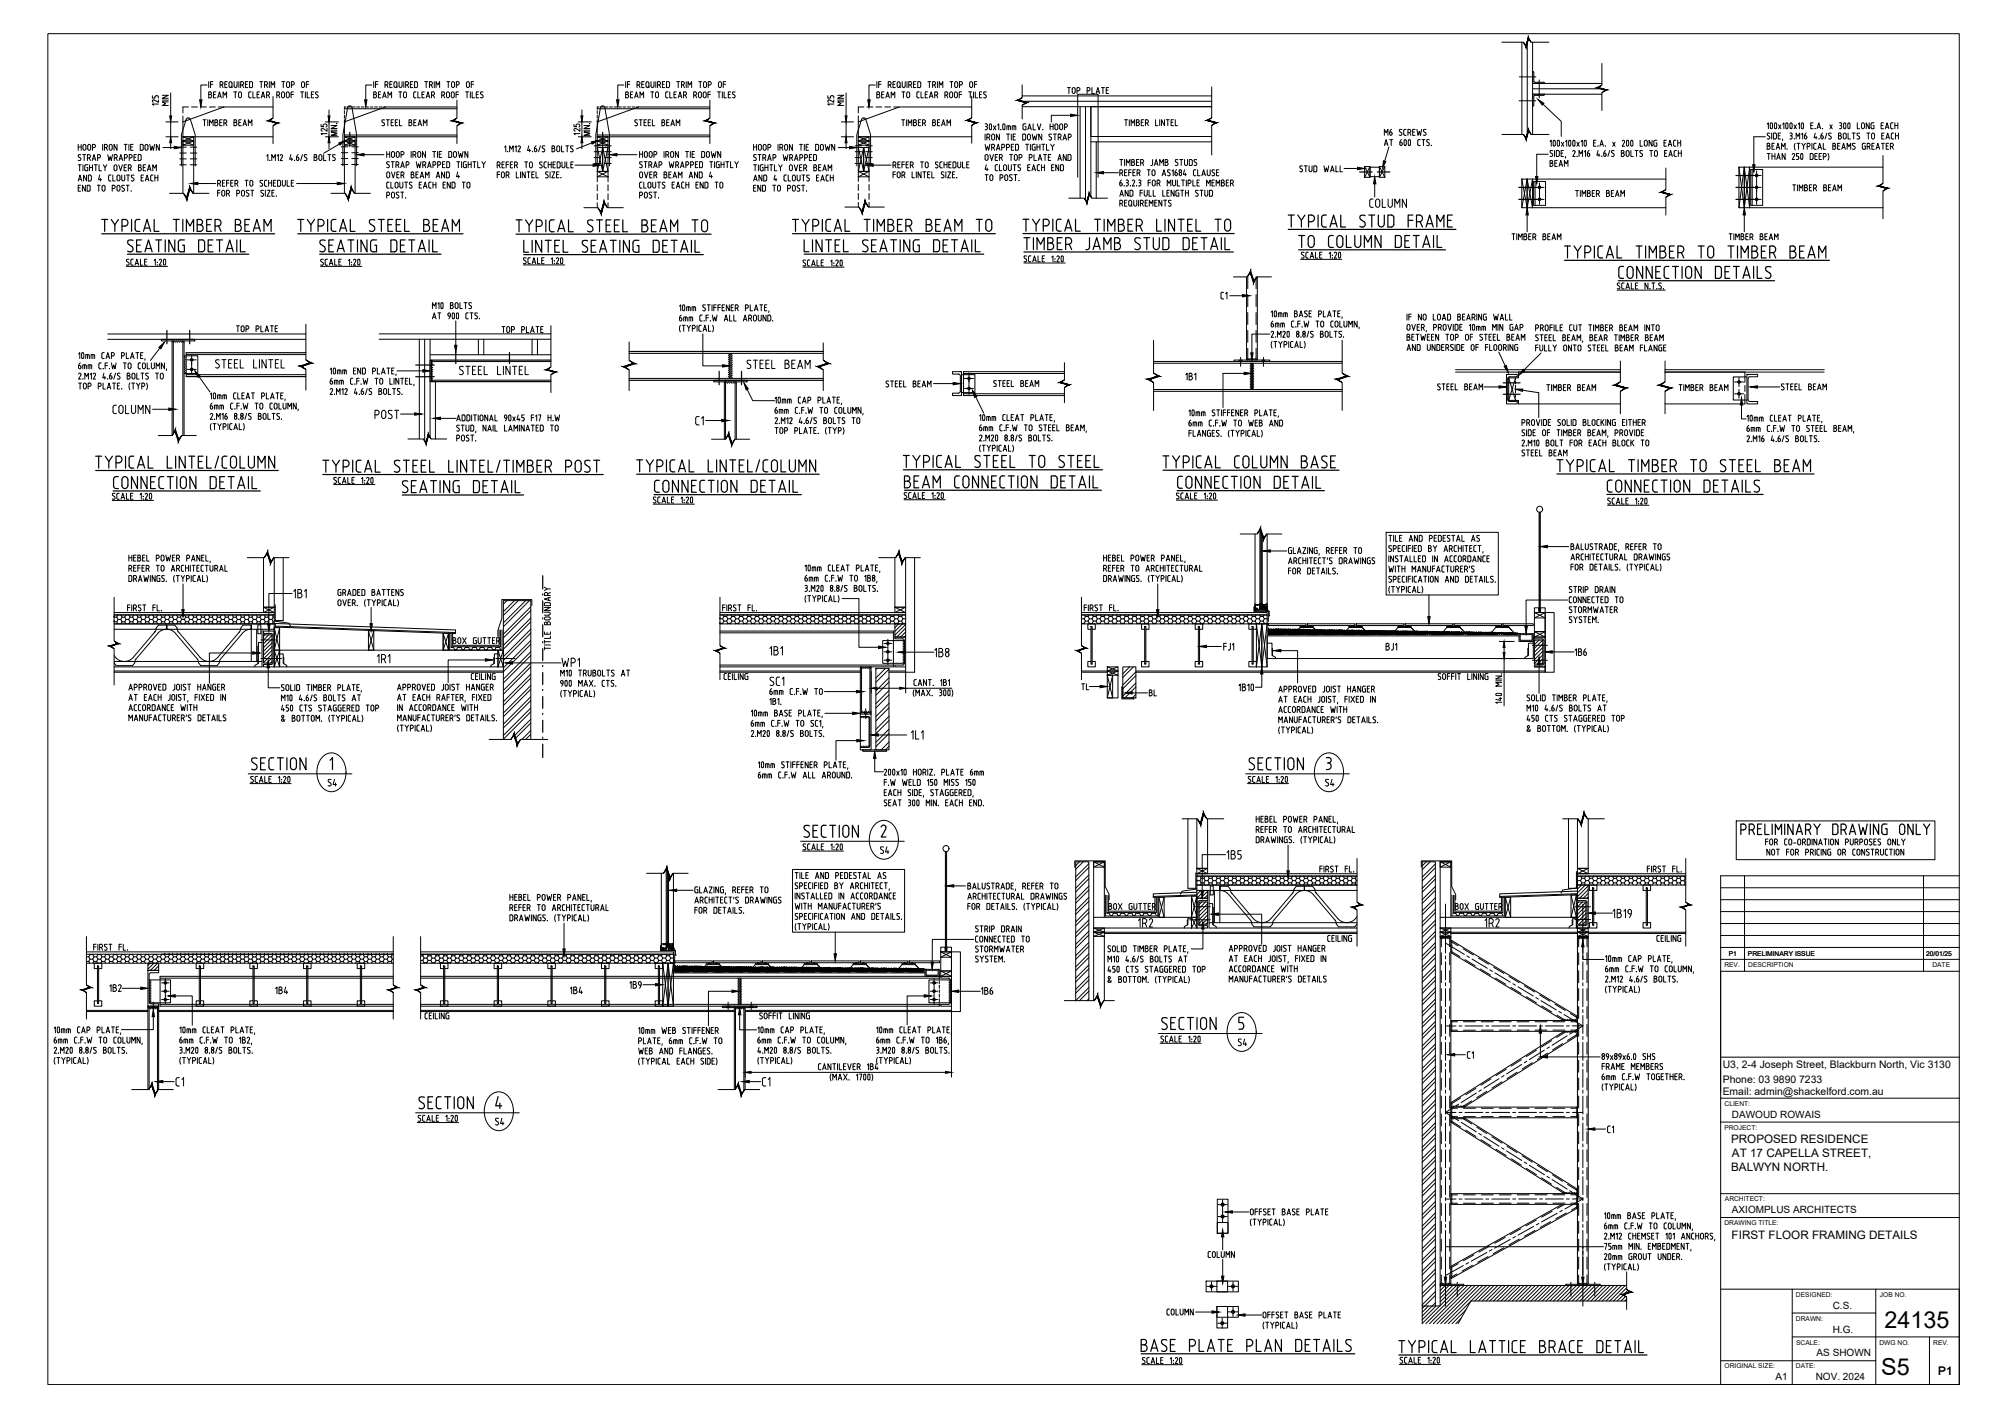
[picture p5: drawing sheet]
<svg xmlns="http://www.w3.org/2000/svg" width="841mm" height="594mm" viewBox="0 0 841 594" stroke-linecap="round" stroke-linejoin="round" font-family="sans-serif">
<defs><g id="words">
<g font-size="10.1">
<text x="477.3" y="568.3">BASE PLATE PLAN DETAILS</text>
<text x="585.3" y="569">TYPICAL LATTICE BRACE DETAIL</text>
</g>
<g font-size="9.8">
<text x="789.7" y="556.2">24135</text>
<text x="788.3" y="576.1">S5</text>
</g>
<g font-size="9.3">
<text x="103.7" y="323.8">SECTION</text>
<text x="521.8" y="323.8">SECTION</text>
<text x="335.1" y="352.1">SECTION</text>
</g>
<g font-size="8.8">
<text x="485.1" y="432.5">SECTION</text>
<text x="173.9" y="465.7">SECTION</text>
</g>
<text font-size="8.4" x="728.5" y="351">PRELIMINARY DRAWING ONLY</text>
<g font-size="7.5">
<text x="156.3" y="176.7">POST</text>
<text x="321" y="288.6">SC1</text>
</g>
<g font-size="7.1">
<text x="572.9" y="88.2">COLUMN</text>
<text x="311.5" y="155.6">STEEL BEAM</text>
<text x="191.2" y="158">STEEL LINTEL</text>
<text x="46.6" y="174.6">COLUMN</text>
<text x="234.6" y="280.5">WP1</text>
<text x="390.9" y="276.6">1B8</text>
<text x="513.3" y="361.2">1B5</text>
<text x="476.2" y="389.5">1R2</text>
<text x="621.2" y="389.5">1R2</text>
</g>
<g font-size="6.6">
<text x="296" y="179.2" transform="rotate(-90 296 179.2)">C1</text>
<text x="122.1" y="251.5">1B1</text>
<text x="659" y="276.2">1B6</text>
<text x="410.3" y="418">1B6</text>
<text x="78.3" y="456.1" transform="rotate(-90 78.3 456.1)">C1</text>
<text x="323.8" y="456.1" transform="rotate(-90 323.8 456.1)">C1</text>
</g>
<g font-size="6.2">
<text x="543.3" y="73.4">STUD WALL</text>
<text x="136.2" y="330.6">S4</text>
<text x="554.2" y="330.6">S4</text>
<text x="367.6" y="358.8">S4</text>
<text x="114.7" y="417.7">1B4</text>
<text x="238.1" y="417.7">1B4</text>
<text x="517.5" y="439.2">S4</text>
<text x="206.4" y="472.4">S4</text>
</g>
<g font-size="5.7">
<text x="158.8" y="54">STEEL BEAM</text>
<text x="264.6" y="54">STEEL BEAM</text>
<text x="632.5" y="101.6">TIMBER BEAM</text>
<text x="723.5" y="101.6">TIMBER BEAM</text>
<text x="515.4" y="126.6" transform="rotate(-90 515.4 126.6)">C1</text>
<text x="98.1" y="140.1">TOP PLATE</text>
<text x="209.5" y="140.4">TOP PLATE</text>
<text x="370.1" y="163.3">STEEL BEAM</text>
<text x="189.1" y="270.9">BOX GUTTER</text>
<text x="511.9" y="273.4">FJ1</text>
<text x="580" y="273.4">BJ1</text>
<text x="452.3" y="290.3">TL</text>
<text x="480.8" y="292.8">BL</text>
<text x="618.8" y="444.5" transform="rotate(-90 618.8 444.5)">C1</text>
<text x="677.3" y="475.9" transform="rotate(-90 677.3 475.9)">C1</text>
<text x="505.5" y="528.1">COLUMN</text>
<text x="488.2" y="552.1">COLUMN</text>
</g>
<g font-size="4.9">
<text x="725.4" y="479">PROPOSED RESIDENCE</text>
<text x="725.8" y="484.9">AT 17 CAPELLA STREET,</text>
<text x="725.4" y="490.8">BALWYN NORTH.</text>
<text x="725.6" y="519">FIRST FLOOR FRAMING DETAILS</text>
<text x="812.2" y="576.1">P1</text>
</g>
<g font-size="4.4">
<text x="721.9" y="447.3">U3, 2-4 Joseph Street, Blackburn North, Vic 3130</text>
<text x="721.9" y="453.6">Phone: 03 9890 7233</text>
<text x="721.9" y="458.8">Email: admin@shackelford.com.au</text>
</g>
<g font-size="4.2">
<text x="725.8" y="468.3">DAWOUD ROWAIS</text>
<text x="725.8" y="508.3">AXIOMPLUS ARCHITECTS</text>
<text x="768" y="548.3">C.S.</text>
<text x="768" y="558.3">H.G.</text>
<text x="761.2" y="568.3">AS SHOWN</text>
<text x="744.1" y="578.2">A1</text>
<text x="760.9" y="578.2">NOV. 2024</text>
</g>
<g font-size="2.8">
<text x="724.4" y="400.5">P1</text>
<text x="732.5" y="400.4">PRELIMINARY ISSUE</text>
<text x="807.1" y="400.4">20/01/25</text>
<text x="722.6" y="405.1">REV.</text>
<text x="732.6" y="405.2">DESCRIPTION</text>
<text x="809.7" y="405.1">DATE</text>
<text x="722.7" y="463.3">CLIENT:</text>
<text x="722.6" y="473.3">PROJECT:</text>
<text x="722.8" y="503.3">ARCHITECT:</text>
<text x="722.6" y="513.3">DRAWING TITLE:</text>
<text x="752.6" y="543.3">DESIGNED:</text>
<text x="787.7" y="543.3">JOB NO.</text>
<text x="752.6" y="553.3">DRAWN:</text>
<text x="752.7" y="563.3">SCALE:</text>
<text x="787.6" y="563.3">DWG NO.</text>
<text x="810.1" y="563.3">REV.</text>
<text x="722.7" y="573.3">ORIGINAL SIZE:</text>
<text x="752.6" y="573.3">DATE:</text>
</g>
</g></defs>
<!-- layer: TITLE -->
<path d="M227.4 241.2v5.6M227.4 251.8v5M227.4 261.8v5M227.4 271.8v5M227.4 281.8v5M227.4 291.8v5M227.4 301.8v5M227.4 311.8v5.5" fill="none" stroke="#000" stroke-width=".51"/>
<g fill="#000">
<circle cx="227.4" cy="249.3" r=".25"/>
<circle cx="227.4" cy="259.3" r=".25"/>
<circle cx="227.4" cy="279.3" r=".25"/>
<circle cx="227.4" cy="269.3" r=".25"/>
<circle cx="227.4" cy="299.3" r=".25"/>
<circle cx="227.4" cy="289.3" r=".25"/>
<circle cx="227.4" cy="309.3" r=".25"/>
</g>
<!-- layer: BONDEK TRAY -->
<path d="M47.8 256.6h67.1v1h-67.1M301.7 256.6h77.8v1h-77.8M453.2 256.6h77.8v1h-77.8M568.6 366h-67.1v1.1l67.1-.1M706.4 366h-45.4v1.1l45.4-.1M36.2 398.8h128.6M67.6 399.8h97.2M176.3 398.8h105.9v1h-105.9" fill="none" stroke="#000" stroke-width=".42"/>
<!-- layer: 25-TXT -->
<g fill="none" stroke="#000" stroke-width=".42">
<path d="M68 39.9h2.5l-2.5 1.3h2.5M71.5 38.9v9.7M86.7 35.6h-2.5v6.2M87.5 34.2v2.5M87.5 38.5l1 .3v.5l-.4 .3a.7 .7 0 0 1 .6 .7 .7 .7 0 0 1-.6 .7h-.6zM87.5 39.6h.6M88.2 35.3h1M89.2 34.2h-1v2.5M89.5 39.6h.7M90.5 38.5h-1v2.5h1M92.2 35.6h.6a.69 .69 0 0 0 .7-.7 .69 .69 0 0 0-.7-.7h-.6v2.5M93 35.6l.5 1.1"/>
<path d="M94.2 35.3h.8M95.2 34.2h-1v2.5h1M96.1 34.4h.9l.2 1.6a.63 .63 0 0 1-.6 .7 .63 .63 0 0 1-.6-.7zM96.8 36.1l.6 .6M98 38.5h1.2M98.1 34.2v1.8a.63 .63 0 0 0 .6 .7 .63 .63 0 0 0 .6-.7v-1.8M98.6 38.5v2.5M100.1 34.2v2.5M100.1 38.7h.9l.2 1.6a.63 .63 0 0 1-.6 .7 .63 .63 0 0 1-.6-.7zM100.8 35.6h.7a.69 .69 0 0 0 .6-.7 .69 .69 0 0 0-.6-.7h-.7v2.5M101.6 35.6l.5 1.1M102.8 35.3h.8"/>
<path d="M103.9 34.2h-1.1v2.5h1.1M104.6 34.2l1.2 .3-.2 2.1-1 .1zM104.7 38.5l-.5 .5 .1 1.7 .4 .3M104.7 38.5h.5M106 38.5v2.5h1M107.7 39.6h.8M108.7 38.5h-1v2.5h1M108.8 34.2h1.3M109.5 34.2v2.5M110.8 35.6h.7a.69 .69 0 0 0 .6-.7 .69 .69 0 0 0-.6-.7h-.7v2.5M111.6 35.6l.5 1.1M111.7 39.9h.6"/>
<path d="M112.3 39.8a.68 .68 0 0 0 .7-.6 .68 .68 0 0 0-.7-.7h-.6v2.5M112.5 39.9l.5 1.1M112.8 34.2v2.5M113.6 36.7v-2.5l.7 1.4 .8-1.4v2.5M116 39.9h.6M116.6 39.8a.68 .68 0 0 0 .6-.6 .68 .68 0 0 0-.6-.7h-.6v2.5M116.7 39.9l.5 1.1M118.1 34.2h1.2M118.2 38.7h.8l.2 1.6a.63 .63 0 0 1-.6 .7 .63 .63 0 0 1-.6-.7zM118.7 34.2v2.5M120.1 38.7h.9l.2 1.6a.63 .63 0 0 1-.6 .7 .63 .63 0 0 1-.6-.7zM120.3 34.4h.9l.1 1.6a.63 .63 0 0 1-.6 .7 .63 .63 0 0 1-.6-.7z"/>
<path d="M122 39.6h1M122.1 35.6h.6a.69 .69 0 0 0 .6-.7 .69 .69 0 0 0-.6-.7h-.6v2.5M123 38.5h-1v2.5M126 38.5h1.2M126.5 34.4h.9l.2 1.6a.63 .63 0 0 1-.6 .7 .63 .63 0 0 1-.7-.7zM126.6 38.5v2.5M128 38.5v2.5M128.3 35.3h1M128.7 38.5v2.5h1M129.3 34.2h-1v2.5M130.5 39.6h.7M131.5 38.5h-1v2.5h1"/>
<path d="M133.1 39.9a.66 .66 0 0 1 .1 .9 .66 .66 0 0 1-1 0M133.3 38.6a.61 .61 0 0 0-.9-.1 .61 .61 0 0 0 .1 1l.6 .4M155.9 35.6h-2.6v6.2M156.6 34.2v2.5M156.6 38.5l1 .3v.5l-.4 .3a.7 .7 0 0 1 .6 .7 .7 .7 0 0 1-.6 .7h-.6zM156.6 39.6h.6M157.3 35.3h1M158.3 34.2h-1v2.5M158.6 39.6h.7M159.6 38.5h-1v2.5h1M161.3 35.6h.7a.69 .69 0 0 0 .6-.7 .69 .69 0 0 0-.6-.7h-.7v2.5M162.1 35.6l.5 1.1"/>
<path d="M163.4 35.3h.7M164.3 34.2h-.9v2.5h.9M165.3 34.4h.9l.1 1.6a.63 .63 0 0 1-.6 .7 .63 .63 0 0 1-.6-.7zM166 36.1l.5 .6M167.1 38.5h1.2M167.2 34.2v1.8a.63 .63 0 0 0 .6 .7 .63 .63 0 0 0 .7-.7v-1.8M167.7 38.5v2.5M169.2 34.2v2.5M169.3 38.7h.9l.1 1.6a.63 .63 0 0 1-.6 .7 .63 .63 0 0 1-.6-.7zM170 35.6h.6a.69 .69 0 0 0 .6-.7 .69 .69 0 0 0-.6-.7h-.6v2.5M170.7 35.6l.5 1.1M172 35.3h.7"/>
<path d="M173 34.2h-1v2.5h1M173.7 34.2l1.2 .3-.2 2.1-1 .1zM174.3 38.5l-.7 .1-.3 .4 .1 1.7 .9 .3M175.1 38.5v2.5h1M176.8 39.6h.8M177.8 38.5h-1v2.5h1M178 34.2h1.2M178.6 34.2v2.5M180 35.6h.6a.69 .69 0 0 0 .6-.7 .69 .69 0 0 0-.6-.7h-.6v2.5M180.7 35.6l.5 1.1M180.8 39.9h.7M181.5 39.8a.68 .68 0 0 0 .6-.6 .68 .68 0 0 0-.6-.7h-.7v2.5"/>
<path d="M181.6 39.9l.5 1.1M182 34.2v2.5M182.7 36.7v-2.5l.8 1.4 .7-1.4v2.5M185.1 39.9h.6M185.7 39.8a.68 .68 0 0 0 .6-.6 .68 .68 0 0 0-.6-.7h-.6v2.5M185.9 39.9l.4 1.1M187.2 34.2h1.3M187.3 38.7h.8l.2 1.6a.63 .63 0 0 1-.6 .7 .63 .63 0 0 1-.6-.7zM187.8 34.2v2.5M189.3 38.7h.9l.1 1.6a.63 .63 0 0 1-.6 .7 .63 .63 0 0 1-.6-.7zM189.4 34.4h.9l.2 1.6a.63 .63 0 0 1-.7 .7 .63 .63 0 0 1-.6-.7zM191.1 39.6h1"/>
<path d="M191.2 35.6h.6a.69 .69 0 0 0 .7-.7 .69 .69 0 0 0-.7-.7h-.6v2.5M192.1 38.5h-1v2.5M195.1 38.5h1.2M195.6 34.4h.9l.2 1.6a.63 .63 0 0 1-.6 .7 .63 .63 0 0 1-.6-.7zM195.7 38.5v2.5M197.1 38.5v2.5M197.5 35.3h1M197.9 38.5v2.5h.9M198.5 34.2h-1v2.5M199.6 39.6h.7M200.6 38.5h-1v2.5h1M202.4 38.6a.61 .61 0 0 0-.9-.1 .61 .61 0 0 0 .1 1l.6 .4a.65 .65 0 0 1 .1 .9 .65 .65 0 0 1-1 0"/>
<path d="M261.5 35.6h-2.6v6.2M262.2 34.2v2.5M262.2 38.5l1 .3v.5l-.4 .3a.7 .7 0 0 1 .6 .7 .7 .7 0 0 1-.6 .7h-.6zM262.2 39.6h.6M262.9 35.3h1M263.9 34.2h-1v2.5M264.2 39.6h.7M265.2 38.5h-1v2.5h1M266.9 35.6h.6a.69 .69 0 0 0 .7-.7 .69 .69 0 0 0-.6-.7h-.7v2.5M267.7 35.6l.5 1.1M268.9 35.3h.8M269.9 34.2h-1v2.5h1"/>
<path d="M270.9 34.4h.9l.1 1.6a.63 .63 0 0 1-.6 .7 .63 .63 0 0 1-.6-.7zM271.6 36.1l.5 .6M272.7 38.5h1.2M272.8 34.2v1.8a.63 .63 0 0 0 .6 .7 .63 .63 0 0 0 .7-.7v-1.8M273.3 38.5v2.5M274.8 34.2v2.5M274.9 38.7h.9l.1 1.6a.63 .63 0 0 1-.6 .7 .63 .63 0 0 1-.6-.7zM275.6 35.6h.6a.69 .69 0 0 0 .6-.7 .69 .69 0 0 0-.6-.7h-.6v2.5M276.3 35.6l.5 1.1M277.6 35.3h.7M278.6 34.2h-1v2.5h1M278.9 39v1.4"/>
<path d="M279.3 34.2l1.2 .3-.2 2.1-1 .1zM279.9 38.5l-.7 .1-.3 .4M280.7 38.5v2.5h1M282.4 39.6h.8M283.4 38.5h-1v2.5h1M283.6 34.2h1.2M284.2 34.2v2.5M285.6 35.6h.6a.69 .69 0 0 0 .6-.7 .69 .69 0 0 0-.6-.7h-.6v2.5M286.3 35.6l.5 1.1M286.4 39.9h.7M287.1 39.8a.68 .68 0 0 0 .6-.6 .68 .68 0 0 0-.6-.7h-.7v2.5M287.2 39.9l.5 1.1"/>
<path d="M287.6 34.2v2.5M288.3 36.7v-2.5l.8 1.4 .7-1.4v2.5M290.7 39.9h.6M291.3 39.8a.68 .68 0 0 0 .6-.6 .68 .68 0 0 0-.6-.7h-.6v2.5M291.4 39.9l.5 1.1M292.8 34.2h1.3M292.9 38.7h.8l.2 1.6a.63 .63 0 0 1-.6 .7 .63 .63 0 0 1-.6-.7zM293.4 34.2v2.5M294.9 38.7h.8l.2 1.6a.63 .63 0 0 1-.6 .7 .63 .63 0 0 1-.6-.7zM295 34.4h.9l.1 1.6a.63 .63 0 0 1-.6 .7 .63 .63 0 0 1-.6-.7zM296.7 39.6h1M296.8 35.6h.6a.69 .69 0 0 0 .7-.7 .69 .69 0 0 0-.7-.7h-.6v2.5"/>
<path d="M297.7 38.5h-1v2.5M300.7 38.5h1.2M301.2 34.4h.9l.2 1.6a.63 .63 0 0 1-.6 .7 .63 .63 0 0 1-.6-.7zM301.3 38.5v2.5M302.7 38.5v2.5M303.1 35.3h1M303.4 38.5v2.5h1M304.1 34.2h-1v2.5M305.2 39.6h.7M306.2 38.5h-1v2.5h1M308 38.6a.62 .62 0 0 0-.9-.1 .62 .62 0 0 0 .1 1l.6 .4a.65 .65 0 0 1 .1 .9 .65 .65 0 0 1-1 0M351 39.9h2.6l-2.6 1.3h2.6"/>
<path d="M354.5 38.9v9.7M366.7 35.6h-2.6v6.2M367.4 34.2v2.5M367.4 38.5l1.1 .3v.5l-.4 .3a.7 .7 0 0 1 .6 .7 .7 .7 0 0 1-.6 .7h-.7zM367.4 39.6h.7M368.2 35.3h1M369.2 34.2h-1v2.5M369.5 39.6h.7M370.4 38.5h-.9v2.5h.9M372.2 35.6h.6a.69 .69 0 0 0 .6-.7 .69 .69 0 0 0-.6-.7h-.6v2.5M372.9 35.6l.6 1.1M374.2 35.3h.8"/>
<path d="M375.2 34.2h-1v2.5h1M376.1 34.4h.9l.2 1.6a.63 .63 0 0 1-.6 .7 .63 .63 0 0 1-.7-.7zM376.8 36.1l.5 .6M378 38.5h1.2M378.1 34.2v1.8a.63 .63 0 0 0 .6 .7 .63 .63 0 0 0 .6-.7v-1.8M378.6 38.5v2.5M380.1 34.2v2.5M380.1 38.7h.9l.2 1.6a.63 .63 0 0 1-.6 .7 .63 .63 0 0 1-.7-.7zM380.8 35.6h.6a.69 .69 0 0 0 .7-.7 .69 .69 0 0 0-.6-.7h-.7v2.5M381.6 35.6l.5 1.1M382.8 35.3h.8M383.8 34.2h-1v2.5h1"/>
<path d="M384.6 34.2l1.1 .3-.1 2.1-1 .1zM385.2 38.5l-1 .3v1.6l.2 .5 .8 .1M385.9 38.5v2.5h1.1M387.7 39.6h.8M388.7 38.5h-1v2.5h1M388.8 34.2h1.3M389.5 34.2v2.5M390.8 35.6h.6M391.4 34.2a.69 .69 0 0 1 .7 .7 .69 .69 0 0 1-.7 .7M391.4 34.2h-.6v2.5M391.6 35.6l.5 1.1M391.7 39.9h.6"/>
<path d="M392.3 39.8a.68 .68 0 0 0 .6-.6 .68 .68 0 0 0-.6-.7h-.6v2.5M392.5 39.9l.4 1.1M392.8 34.2v2.5M393.6 36.7v-2.5l.7 1.4 .8-1.4v2.5M396 39.9h.6M396.6 39.8a.68 .68 0 0 0 .6-.6 .68 .68 0 0 0-.6-.7h-.6v2.5M396.7 39.9l.5 1.1M398.1 34.2h1.2M398.1 38.7h.9l.2 1.6a.63 .63 0 0 1-.6 .7 .63 .63 0 0 1-.7-.7zM398.7 34.2v2.5M400.2 34.4h.9l.2 1.6a.63 .63 0 0 1-.6 .7 .63 .63 0 0 1-.6-.7zM401.2 39.2a.62 .62 0 0 0-.6-.7 .62 .62 0 0 0-.6 .7l-.1 1.1a.63 .63 0 0 0 .7 .7 .63 .63 0 0 0 .6-.7"/>
<path d="M401.2 39.2v1.1M401.9 39.6h1.1M402.1 35.6h.6a.69 .69 0 0 0 .6-.7 .69 .69 0 0 0-.6-.7h-.6v2.5M403 38.5h-1.1v2.5M405.9 38.5h1.3M406.5 34.4h.9l.2 1.6a.63 .63 0 0 1-.7 .7 .63 .63 0 0 1-.6-.7zM406.6 38.5v2.5M408 38.5v2.5M408.3 35.3h1M408.7 38.5v2.5h1M409.3 34.2h-1v2.5M410.4 39.6h.8"/>
<path d="M411.4 38.5h-1v2.5h1M413.3 38.6a.62 .62 0 0 0-.9-.1 .62 .62 0 0 0 0 1l.9 .8-.5 .7M636.7 32.2h6.9M645 33.5v7.5M63.8 40.1v1h1.2l.1-.8 .7-.2 .6 .4v.6M66.4 43.6h-2.6l.6 .5M66.4 41.9v1l-1.6-.9a.53 .53 0 0 0-.8 0 .53 .53 0 0 0 .3 .8M68 41.9h2.5M69.5 51.1h5.1M69.5 57.3h5.1M70.5 42.7h-2.5l1.4 .7-1.4 .8h2.5M71.5 51.1v6.2"/>
<path d="M71.5 59.8v2.5M91.2 41l.8-2.5 .7 2.5M91.5 40.3h1M93.5 41v-2.5l.7 1.4 .8-1.4v2.5M104.7 41h.5M109.5 41l.7-2.5 .8 2.5M109.7 40.3h1M134.5 52.1v.9l1.1 .1a.74 .74 0 0 1 .6-1.2 .74 .74 0 0 1 .6 1.2l-.2 .1M136.4 51.1h5.4M136.4 57.3h5.4M137 56h-2.5l.5 .4M137 53.7v1.3l-1.5-1.1a.57 .57 0 0 0-.9 .2 .57 .57 0 0 0 .5 .8"/>
<path d="M137.9 46.1v2.5M137.9 51.1v6.2M137.9 59.8v2.5M138.7 52.6h2.5l-2.5 1.2h2.5M138.7 54.5h2.5M141.1 51.7l-.1 .1M141.2 55.3h-2.5l2.5 .7-2.5 .7h2.5M144.3 51.1v6.2M160.3 41l.8-2.5 .7 2.5M160.6 40.3h1M162.6 41v-2.5l.8 1.4 .7-1.4v2.5M178.6 41l.8-2.5 .7 2.5"/>
<path d="M178.8 40.3h1M240.5 52.1v.9l1.1 .1a.71 .71 0 0 1 0-1 .71 .71 0 0 1 1.1 .1 .71 .71 0 0 1-.2 1M242.3 51.1h5.5M242.3 57.3h5.5M243 56h-2.5l.5 .4M243 53.7v1.3l-1.5-1.1a.57 .57 0 0 0-1 .2 .57 .57 0 0 0 .6 .8M243.8 46.1v2.5M243.8 51.1v6.2M243.8 59.8v2.5M244.7 52.6h2.5l-2.5 1.2h2.5M244.7 54.5h2.5M247.1 51.7l-.2 .1"/>
<path d="M247.2 55.3h-2.5l2.5 .7-2.5 .7h2.5M248 59.9l-6.4 2.4M250.3 51.1v6.2M265.9 41l.8-2.5 .7 2.5M266.2 40.3h1M268.2 41v-2.5l.7 1.4 .8-1.4v2.5M278.9 40.4l.3 .5 .7 .1M284.2 41l.7-2.5 .8 2.5M284.4 40.3h1M346.9 40.1v1h1.1l.1-.8 .7-.2 .6 .4v.6M347.8 42a.53 .53 0 0 0-.8 0 .53 .53 0 0 0 .3 .8M349.4 43.6h-2.5l.5 .5"/>
<path d="M349.4 41.9v1l-1.5-.9M351 41.9h2.6M352.5 51.1h5.2M352.5 57.3h5.2M353.6 42.7h-2.6l1.4 .7-1.4 .8h2.6M354.5 51.1v6.2M354.5 59.8v2.5M371.2 41l.7-2.5 .8 2.5M371.4 40.3h1.1M373.5 41v-2.5l.7 1.4 .8-1.4v2.5M377.8 50.2h1.3M378.4 50.2v2.5"/>
<path d="M379.8 50.2v2.5M380.6 52.7v-2.5l.7 1.4 .8-1.4v2.5M382.8 50.2l1.1 .2v.6l-.4 .3a.69 .69 0 0 1 .6 .7 .69 .69 0 0 1-.6 .7h-.7zM382.8 51.3h.7M384.8 51.3h.8M385.8 50.2h-1v2.5h1M386.6 51.6h.6a.69 .69 0 0 0 .6-.7 .69 .69 0 0 0-.6-.7h-.6v2.5M387.3 51.6l.5 1.1M389.5 41l.7-2.5 .8 2.5M389.7 40.3h1M390.8 50.2l1.1 .2v.6l-.4 .3a.69 .69 0 0 1 .6 .7 .69 .69 0 0 1-.6 .7h-.7zM390.8 51.3h.7"/>
<path d="M392.8 51.3h.8M393.8 50.2h-1v2.5h1M394.6 52.7l.7-2.5 .8 2.5M394.8 52h1M396.8 52.7v-2.5l.8 1.4 .7-1.4v2.5M412.2 40.8l.6 .2M412.8 51.9l.9 .3v.5l-.4 .3M412.8 56.2v2.5M413.1 53a.72 .72 0 0 1 .7 .8 .72 .72 0 0 1-1 .6M413.5 57.6h.7M414.2 56.2a.69 .69 0 0 1 .6 .7 .69 .69 0 0 1-.6 .6M414.2 56.2h-.7v2.5"/>
<path d="M414.3 57.6l.5 1.1M414.7 52l.3-.1a1.8 1.8 0 0 1 0 2.5 1.84 1.84 0 0 1-.3-2.4zM415.5 58a.63 .63 0 0 0 .7 .6 .63 .63 0 0 0 .6-.6M415.5 56.9a.63 .63 0 0 1 .7-.7 .63 .63 0 0 1 .6 .7M415.6 56.9v1.1M416.3 52.7l1 1.7M416.8 56.9v1.1M417.3 52.7l-1 1.7M418 52.4l.5-.5v2.5M418.8 56.2v2.5l-1.3-2.5v2.5M419.4 54.3h.1M420.4 52l.3-.1a1.8 1.8 0 0 1 0 2.5 1.84 1.84 0 0 1-.3-2.4z"/>
<path d="M421.8 56.2h1.2M421.9 54.4v-1.7l1.3 .1 .2 1.6M422.4 56.2v2.5M422.7 52.7v1.7M423.8 56.2v2.5M424.5 57.3h.8M424.9 52.7v1.7M425.3 52.7l.3 .4 .1 1.3M425.3 52.7h-1.1v1.7M425.5 56.2h-1v2.5h1M429.2 51.9l-.5 .5v1.7l.5 .3M429.2 51.9h.7"/>
<path d="M429.5 53h.4v1.4h-.7M429.8 56.7l-.3-.5h-1v2.5l1-.1 .3-.5M429.8 56.7v1.4M430.7 54.4l.7-2.5 .8 2.5M430.7 56.4h.9l.2 1.6a.63 .63 0 0 1-.6 .6 .63 .63 0 0 1-.7-.6zM430.9 53.7h1M432.5 56.2l.5 2.5 .5-1.7 .6 1.7 .4-2.5M432.9 51.9v2.5h1M434.7 51.9l.7 2.5 .8-2.5M436.5 56.2v2.5l-1.2-2.5v2.5M437 54.3h.1M440 51.9v2.5"/>
<path d="M440 53h1.3M440.4 57.5a.66 .66 0 0 1 .1 1 .66 .66 0 0 1-1 0M440.7 56.3a.61 .61 0 0 0-1-.1 .61 .61 0 0 0 .1 .9l.6 .5M441.3 51.9v2.5M441.4 56.2h1.3M442 53.7a.63 .63 0 0 0 .7 .7 .63 .63 0 0 0 .6-.7M442 52.6a.63 .63 0 0 1 .7-.7 .63 .63 0 0 1 .6 .7M442.1 56.2v2.5M442.1 52.6v1.1M443.3 52.6v1.1M443.4 57.6h.6M444 57.5a.69 .69 0 0 0 .7-.6 .69 .69 0 0 0-.7-.7h-.6v2.5"/>
<path d="M444 53.7a.63 .63 0 0 0 .7 .7 .63 .63 0 0 0 .6-.7M444 53.7v-1.1a.63 .63 0 0 1 .7-.7 .63 .63 0 0 1 .6 .7v1.1M444.2 57.6l.5 1.1M445.4 58.7l.8-2.5 .7 2.5M445.7 58h1M446.1 53.3h.6a.69 .69 0 0 0 .6-.7 .69 .69 0 0 0-.6-.7h-.6v2.5M447.7 57.6h.6M448.3 57.5a.69 .69 0 0 0 .6-.6 .69 .69 0 0 0-.6-.7h-.6v2.5M448.6 48.3h-8.1v2.9M471.2 50.2h1.3M471.9 50.2v2.5M473.2 50.2v2.5"/>
<path d="M474 52.7v-2.5l.7 1.4 .8-1.4v2.5M476.2 51.3h.6M476.8 51.3l.5-.3v-.6l-1.1-.2v2.5h.6M476.8 51.3a.69 .69 0 0 1 .7 .6 .69 .69 0 0 1-.7 .7M478.2 51.3h.8M479.2 50.2h-1v2.5h1M480 51.6l.6-.1a.69 .69 0 0 0 .6-.6 .69 .69 0 0 0-.6-.7h-.6v2.5M480.7 51.6l.5 1.1M484.2 50.2v2.5h1M486 50.2v2.5M488 50.2v2.5l-1.3-2.5v2.5M488.7 50.2h1.3"/>
<path d="M489.4 50.2v2.5M490.7 51.3h.8M491.7 50.2h-1v2.5h1M492.5 50.2v2.5h1M580.1 56.7v-2.5l.7 1.4 .8-1.4v2.5M582.3 58.5h1.3M583 58.5v2.5M583.1 54.2a1.6 1.6 0 0 0-.3 2.5 .71 .71 0 0 0 .5-.9 .71 .71 0 0 0-.8-.5M587.2 55.6a.66 .66 0 0 1 .1 .9 .66 .66 0 0 1-1 .1M587.3 58.5a1.58 1.58 0 0 0-.2 2.5 .72 .72 0 0 0 .5-.9 .72 .72 0 0 0-.9-.5M587.5 54.3a.62 .62 0 0 0-1-.1 .62 .62 0 0 0 .1 1l.6 .4M588.5 58.6l.3-.1a1.83 1.83 0 0 1 0 2.5 1.98 1.98 0 0 1-.3-2.4z"/>
<path d="M588.7 54.2l-.4 .3-.1 1.6 .5 .6M588.7 56.7h.5M588.7 54.2h.5M590 55.6h.6M590.3 58.6l.3-.1a1.83 1.83 0 0 1 0 2.5 1.89 1.89 0 0 1-.3-2.4zM590.6 54.2a.69 .69 0 0 1 .6 .7 .69 .69 0 0 1-.6 .7M590.6 54.2h-.6v2.5M590.7 55.6l.5 1.1M592 55.3h.7M593 54.2h-1v2.5h1M593.7 54.2l.5 2.5 .5-1.7 .5 1.7 .5-2.5M595.1 58.5l-.8 .1-.2 .4 .1 1.7 .9 .3"/>
<path d="M595.8 58.5h1.3M596.5 58.5v2.5M597.3 55.6a.66 .66 0 0 1 .1 .9 .66 .66 0 0 1-.9 .1M597.6 54.3a.62 .62 0 0 0-.9-.1 .62 .62 0 0 0 0 1l.7 .4M598 58.6l-.1 .6 .8 .7a.66 .66 0 0 1 .1 .9 .66 .66 0 0 1-.9 .1M598 58.6h1M636.6 42.2h7M646.6 43.7l7.6 7.2v6.2M649.5 59.3l.5-.5v2.5M651 58.9l.3-.1a1.8 1.8 0 0 1 0 2.4 1.92 1.92 0 0 1-.3-2.3zM652.7 58.9l.3-.1a1.8 1.8 0 0 1 0 2.4 1.84 1.84 0 0 1-.3-2.3zM654.3 59.6l1 1.7"/>
<path d="M655.3 59.6l-1 1.7M656 59.3l.5-.5v2.5M657.5 58.9l.3-.1a1.8 1.8 0 0 1 0 2.4 1.92 1.92 0 0 1-.3-2.3zM659.2 58.9l.3-.1a1.8 1.8 0 0 1 0 2.4 1.84 1.84 0 0 1-.3-2.3zM660.8 59.6l1 1.7M661.8 59.6l-1 1.7M662.5 59.3l.6-.5v2.5M664.6 59v2M664.7 59l-.4-.2a1.8 1.8 0 0 0 0 2.4l.4-.2M667.8 59.9h.7M668.8 58.8h-1v2.5h1M675.8 59.6l1 1.7"/>
<path d="M676.8 59.6l-1 1.7M679.8 59.2a.55 .55 0 0 1 .8-.3 .55 .55 0 0 1 .1 .8l-.9 1.6h1M681.7 58.9l.3-.1a1.8 1.8 0 0 1 0 2.4 1.84 1.84 0 0 1-.3-2.3zM683.4 59l.4-.2a1.8 1.8 0 0 1 0 2.4l-.4-.2M683.4 59v2M687.3 58.8v2.5h1M689.2 59h.9l.2 1.6a.63 .63 0 0 1-.7 .6 .63 .63 0 0 1-.6-.6zM692.3 58.8v2.5l-1.3-2.5v2.5M694.3 58.8l-1.2 .2 .2 2.2 1 .1v-1.4h-.4M697.3 59.9h.7M698.3 58.8h-1v2.5h1M702.3 58.8l-1 .2v1.7l.2 .5 .8 .1"/>
<path d="M703 58.8v2.5M703 59.9h1.3M704.3 58.8v2.5M739.7 57.3h-4.8v11.7M740.5 52l.5-.6v2.5M741.6 55.9a.61 .61 0 0 0-.9-.1 .61 .61 0 0 0 .1 .9l.6 .4a.66 .66 0 0 1 .1 1 .66 .66 0 0 1-1 0M742 51.6l.3-.2a1.8 1.8 0 0 1 0 2.5 1.88 1.88 0 0 1-.3-2.3zM742.4 55.7v2.5M743.6 51.7l.4-.3a1.8 1.8 0 0 1 0 2.5l-.4-.2M743.7 51.7v2M744.4 56.3l-.2-.5-1.1-.1v2.5l1.2-.2 .1-1.7M745.2 56.9h.7"/>
<path d="M745.3 52.3l1 1.6M746.2 55.7h-1v2.5h1M746.3 52.3l-1 1.6M747 52l.5-.6v2.5M747 58.2l-.1 .7M748.5 51.6l.3-.2a1.8 1.8 0 0 1 0 2.5 1.88 1.88 0 0 1-.3-2.3zM750 55.7l1 .3v.6l-.5 .3M750.2 51.6l.3-.2a1.8 1.8 0 0 1 0 2.5 1.88 1.88 0 0 1-.3-2.3zM750.3 56.9a.72 .72 0 0 1 .7 .8 .72 .72 0 0 1-1 .5M751.8 52.3l1 1.6M751.9 58.2h.1M752.7 58.2v-2.5l.7 1.4 .8-1.4v2.5"/>
<path d="M752.8 52.3l-1 1.6M753.5 52l.5-.6v2.5M754.9 56.3l.5-.6v2.5M755 51.6l.3-.2a1.8 1.8 0 0 1 0 2.5 1.88 1.88 0 0 1-.3-2.3zM756.9 55.7a1.6 1.6 0 0 0-.3 2.5 .71 .71 0 0 0 .6-.8 .71 .71 0 0 0-.9-.5M758.8 52.6h.7M759.8 51.4h-1v2.5h1M760.6 53.9h.1M760.7 55.7l-.5 2h1.2M761 57.1v1.1M761.4 53.9l.8-2.5 .7 2.5M761.6 53.3h1.1"/>
<path d="M762.3 58.2h.1M763.8 53.9h.1M763.8 55.7a1.6 1.6 0 0 0-.3 2.5 .71 .71 0 0 0 .5-.8 .71 .71 0 0 0-.8-.5M765.5 55.7l-.7 2.5M766.8 52.3l1 1.6M767.4 55.9a.6 .6 0 0 0-.9-.1 .6 .6 0 0 0 0 .9l.6 .4a.66 .66 0 0 1 .1 1 .66 .66 0 0 1-.9 0M767.8 52.3l-1 1.6M770.4 55.7l1 .3v.6l-.4 .3a.69 .69 0 0 1 .6 .7 .69 .69 0 0 1-.6 .6h-.6zM770.4 56.9h.6M770.8 51.4l.9 .3v.6l-.4 .3M771 52.6a.71 .71 0 0 1 .8 .8 .71 .71 0 0 1-1 .5M772.4 57.6a.63 .63 0 0 0 .6 .6 .63 .63 0 0 0 .6-.6"/>
<path d="M772.4 57.6v-1.2a.63 .63 0 0 1 .6-.7 .63 .63 0 0 1 .6 .7v1.2M773.4 51.7v2M773.4 51.7l-.4-.3a1.8 1.8 0 0 0 0 2.5l.4-.2M774.4 55.7v2.5h1M774.5 51.6l.3-.2a1.86 1.86 0 0 1 0 2.5 1.88 1.88 0 0 1-.3-2.3zM776.1 55.7h1.3M776.8 55.7v2.5M778.3 51.4v2.5h1M779.3 55.9a.6 .6 0 0 0-1-.1 .6 .6 0 0 0 .1 .9l.6 .4a.66 .66 0 0 1 .1 1 .66 .66 0 0 1-1 0M780.2 51.7h.9l.2 1.6a.63 .63 0 0 1-.7 .6 .63 .63 0 0 1-.6-.6zM782.3 55.7h1.2M782.9 55.7v2.5"/>
<path d="M783.3 51.4v2.5l-1.3-2.5v2.5M784 52l.3 1.9h1v-1.3h-.4M784.3 57.6a.63 .63 0 0 0 .6 .6 .63 .63 0 0 0 .6-.6M784.3 57.6v-1.2a.63 .63 0 0 1 .6-.7 .63 .63 0 0 1 .6 .7v1.2M785.3 51.4l-1 .1-.3 .5M788.3 52.6h.7M788.5 56.9h.8M789.3 51.4h-1v2.5h1M789.5 55.7h-1v2.5h1M790 53.9l.8-2.5 .7 2.5M790.3 58.2l.7-2.5 .8 2.5M790.3 53.3h1"/>
<path d="M790.5 57.6h1M792.3 52v1.7l.5 .2M792.5 56.3l.1 1.7 .9 .2M792.8 51.4l-.5 .6M792.8 53.9h.5M792.8 51.4h.5M793.5 55.7l-.7 .1-.3 .5M794 51.4v2.5M794 52.6h1.3M794.3 55.7v2.5M794.3 56.9h1.2M795.3 51.4v2.5"/>
<path d="M795.5 55.7v2.5M111.8 65.3l.5-.5v2.5M113.1 67.2h.1M113.9 67.3v-2.5l.7 1.4 .8-1.4v2.5M116.1 65.3l.5-.5v2.5M117.4 65.2a.55 .55 0 0 1 .8-.3 .55 .55 0 0 1 .1 .8l-.9 1.6h1M121.9 64.8l-.5 1.9h1.2M122.3 66.2v1.1M123.5 67.2h.1M124.4 65.9a.67 .67 0 0 1 .9 .6 .67 .67 0 0 1-.8 .7l-.2-1M125 64.7l-.6 .6-.2 .8M126.8 64.8l-.8 2.5"/>
<path d="M127.6 64.9l.1 .8M127.6 64.9h1M127.7 65.7l.7 .5M128.4 66.1a.66 .66 0 0 1 .1 1 .66 .66 0 0 1-1 0M131.6 64.8l1.1 .2v.6l-.5 .3a.7 .7 0 0 1 .7 .7 .7 .7 0 0 1-.6 .7h-.7zM131.6 65.9h.7M133.6 66.6a.63 .63 0 0 0 .7 .7 .63 .63 0 0 0 .6-.7M133.6 66.6v-1.1a.63 .63 0 0 1 .7-.7 .63 .63 0 0 1 .6 .7v1.1M135.6 64.8v2.5h1M137.4 64.8h1.2M138 64.8v2.5M139.5 64.9l.1 .8"/>
<path d="M139.5 64.9h1M139.6 65.7l.7 .5M140.2 66.1a.66 .66 0 0 1 .1 1 .66 .66 0 0 1-.9 0M142.2 60.3l-6.6 3.9M152.6 64.8h8.3M162.1 63.5v2.5M162.1 64.6h1.2M162.2 72.2h.9l.2 1.6a.63 .63 0 0 1-.6 .7 .63 .63 0 0 1-.7-.7zM162.5 76.3l-.4 .3-.1 1.7 .5 .5M162.5 78.8h.6M162.5 76.3h.6M163.2 67.9a.61 .61 0 0 0-1-.1 .61 .61 0 0 0 .1 .9l.6 .4a.66 .66 0 0 1 .1 1 .66 .66 0 0 1-.9 0"/>
<path d="M163.3 63.5v2.5M163.8 76.3v2.5h1M163.9 67.7h1.3M164 64.2v1.1a.63 .63 0 0 0 .7 .6 .63 .63 0 0 0 .6-.6v-1.1M164 64.2a.63 .63 0 0 1 .7-.7 .63 .63 0 0 1 .6 .7M164 72l.8 2.5 .8-2.5M164.6 67.7v2.5M165.7 76.5h.9l.2 1.6a.63 .63 0 0 1-.6 .7 .63 .63 0 0 1-.6-.7zM165.9 69.1h.6a.69 .69 0 0 0 .7-.7 .69 .69 0 0 0-.7-.7h-.6v2.5M166 64.2a.63 .63 0 0 1 .7-.7 .63 .63 0 0 1 .6 .7M166.1 64.2l-.1 1.1a.63 .63 0 0 0 .7 .6 .63 .63 0 0 0 .6-.6v-1.1M166.3 73.1h.8"/>
<path d="M166.7 69.1l.5 1.1M167.3 72h-1v2.5h1M167.5 76.3v1.8a.63 .63 0 0 0 .7 .7 .63 .63 0 0 0 .6-.7v-1.8M167.9 70.2l.8-2.5 .7 2.5M168 64.9l.7-.1a.69 .69 0 0 0 .6-.6 .69 .69 0 0 0-.6-.7h-.7v2.5M168.2 69.6h1M168.7 72a.69 .69 0 0 1 .6 .7 .69 .69 0 0 1-.6 .7h-.7M168.7 72h-.7v2.5M168.8 73.4l.5 1.1M169.6 76.3h1.2M170.2 69.1h.6a.69 .69 0 0 0 .6-.7 .69 .69 0 0 0-.6-.7h-.6v2.5M170.2 76.3v2.5"/>
<path d="M172.3 63.5v2.5M172.3 73.1h.6M172.7 76.4a.62 .62 0 0 0-1 0 .62 .62 0 0 0 .1 .9l.6 .4a.66 .66 0 0 1 .1 1 .66 .66 0 0 1-1 0M172.9 72l.5 .6-.5 .5a.69 .69 0 0 1 .6 .7 .69 .69 0 0 1-.6 .7M172.9 72h-.6v2.5h.6M173 64.9l.7-.1a.69 .69 0 0 0 .6-.6 .69 .69 0 0 0-.6-.7h-.7v2.5M173.8 64.9l.5 1.1M174.3 73.1h.8M174.4 67.7l.5 2.5 .5-1.6 .5 1.6 .5-2.5M175 64.2a.63 .63 0 0 1 .7-.7 .63 .63 0 0 1 .6 .7M175.1 64.2l-.1 1.1a.63 .63 0 0 0 .7 .6 .63 .63 0 0 0 .6-.6v-1.1M175.3 72h-1v2.5h1"/>
<path d="M175.7 77.4h.7M176.1 74.5l.7-2.5 .8 2.5M176.3 73.8h1M176.7 76.3h-1v2.5h1M177.2 69.1h.6a.69 .69 0 0 0 .6-.7 .69 .69 0 0 0-.6-.7h-.6v2.5M177.4 78.8l.8-2.5 .7 2.5M177.7 78.1h1M177.9 69.1l.5 1.1M178.3 63.5v2.5l-1.3-2.5v2.5M178.3 74.5v-2.5l.8 1.4 .7-1.4v2.5M179.2 70.2l.7-2.5 .8 2.5M179.4 69.6h1"/>
<path d="M180.2 76.3l-.5 .3v1.7l.2 .4 .8 .1M180.2 76.3h.5M181.3 63.5h1.2M181.4 69.1h.7a.69 .69 0 0 0 .6-.7 .69 .69 0 0 0-.6-.7h-.7v2.5M181.4 76.3v2.5M181.4 77.4h1.3M181.9 63.5v2.5M182.7 76.3v2.5M182.8 74.5l.7-2.5 .8 2.5M183.1 73.8h1M183.3 63.5v2.5M183.4 69.1h.6a.69 .69 0 0 0 .7-.7 .69 .69 0 0 0-.6-.7h-.7v2.5"/>
<path d="M184.1 64.6h.7M185 63.5h-.9v2.5h.9M185.4 68.9h.8M185.7 77.4h.7M186.3 72v2.5l-1.3-2.5v2.5M186.4 67.7h-1v2.5h1M186.7 76.3h-1v2.5h1M187.8 72l.5 .6-.1 1.6-.4 .3M187.8 72h-.7v2.5h.7M188.1 63.5l1.1 .2-.2 2.2-.9 .1zM188.4 68.3l-.2-.5-1-.1v2.5h1l.2-.5M188.4 68.3v1.4"/>
<path d="M188.7 76.3v2.5l-1.3-2.5v2.5M190 64.2v1.1a.63 .63 0 0 0 .7 .6 .63 .63 0 0 0 .6-.6v-1.1M190 64.2a.63 .63 0 0 1 .7-.7 .63 .63 0 0 1 .6 .7M190.2 76.3l.5 .6-.1 1.6-1.2 .3v-2.5h.8M191.4 67.7h1.3M191.8 72l-.5 2h1.3M192.1 63.5l.5 2.5 .4-1.7 .6 1.7 .4-2.5M192.1 67.7v2.5M192.2 73.4v1.1M193.4 67.7v2.5M193.7 76.3h1.2M194.3 76.3v2.5"/>
<path d="M195.4 67.7l-1.2 .3 .2 2.2h1v-1.3h-.3M195.9 76.5h.8l.2 1.6a.63 .63 0 0 1-.6 .7 .63 .63 0 0 1-.6-.7zM196.1 63.5v2.5l-1.3-2.5v2.5M196.2 67.7v2.5M196.2 68.9h1.2M197.4 67.7v2.5M198.2 67.7h1.2M198.8 67.7v2.5M200.2 67.7v2.5h1M201.9 67.7l.8 1.2v1.3M203.4 67.7l-.7 1.2M208.4 69.2h.6a.69 .69 0 0 0 .6-.7 .69 .69 0 0 0-.6-.7h-.6v2.5"/>
<path d="M208.4 73.1h1M209.1 69.2l.5 1.1M209.4 72h-1v2.5M210.1 73.8a.63 .63 0 0 0 .6 .7 .63 .63 0 0 0 .6-.7M210.1 72.7a.63 .63 0 0 1 .6-.7 .63 .63 0 0 1 .6 .7M210.1 72.7v1.1M210.4 69h.7M211.4 67.8h-1v2.5h1M211.4 72.7v1.1M211.4 61.7l.5-.6v2.5M212.1 69h1M212.1 73.4h.6"/>
<path d="M212.8 63.5h.1M212.7 73.4a.69 .69 0 0 0 .6-.7 .69 .69 0 0 0-.6-.7h-.6v2.5M212.9 73.4l.4 1.1M213.1 67.8h-1v2.5M213.6 63.6v-2.5l.7 1.4 .8-1.4v2.5M213.9 69h.7M214.8 67.8h-.9v2.5h.9M215.6 69.2h.6a.69 .69 0 0 0 .6-.7 .69 .69 0 0 0-.6-.7h-.6v2.5M215.8 61.7l.5-.6v2.5M216.4 72v2.5h.9M216.4 69.2l.5 1.1M217.1 61.5a.55 .55 0 0 1 .8-.3 .55 .55 0 0 1 0 .9"/>
<path d="M217.9 62.1l-.8 1.5h1M218.1 72v2.5M219.9 67.8h1.2M220.1 72v2.5l-1.3-2.5v2.5M220.5 67.8v2.5M220.9 72h1.2M221.5 72v2.5M221.6 61.1l-.5 1.9h1.2M221.9 62.5v1.1M222 68h.9l.2 1.6a.63 .63 0 0 1-.6 .7 .63 .63 0 0 1-.6-.7zM222.8 73.1h.8M223.2 63.5h.1"/>
<path d="M223.9 72h-1.1v2.5h1.1M224.6 72v2.5h1M224.7 61.1a1.6 1.6 0 0 0-.3 2.5 .72 .72 0 0 0 .5-.9 .72 .72 0 0 0-.8-.5M226.4 61.1l-.7 2.5M227.2 68a.6 .6 0 0 0-.9-.1 .6 .6 0 0 0 .1 .9l.6 .4a.66 .66 0 0 1 .1 1 .66 .66 0 0 1-1 0M227.4 62.1l.6 .4a.66 .66 0 0 1 .1 .9 .66 .66 0 0 1-.9 .1M228.3 61.2a.61 .61 0 0 0-.9-.1 .61 .61 0 0 0 0 1M228.7 72.1h1M228.7 72.1l.2 .9M228.9 73l.6 .4M229 67.8l-.8 .1-.2 .5v1.7l1 .2M229.5 73.4a.66 .66 0 0 1 .1 .9 .66 .66 0 0 1-1 .1"/>
<path d="M229.7 67.8v2.5M229.7 69h1.3M230.5 72v2.5M231 67.8v2.5M231.2 72h1.3l-1.3 2.5h1.3M231.3 61.1l1 .3v.5l-.4 .3a.7 .7 0 0 1 .6 .7 .7 .7 0 0 1-.6 .7h-.6zM231.3 62.2h.6M231.7 69h.8M232.7 67.8h-1v2.5h1M233.2 73.1h.8M233.5 67.8l1.2 .3-.2 2.2h-1zM233.5 61.3h.9l.2 1.6a.63 .63 0 0 1-.7 .7 .63 .63 0 0 1-.6-.7z"/>
<path d="M234.2 72h-1v2.5h1M235.1 74.4h.1M235.3 61.1v2.5h1M235.5 67.8v1.8a.63 .63 0 0 0 .6 .7 .63 .63 0 0 0 .6-.7v-1.8M237.1 61.1h1.2M237.5 67.8v2.5h1M237.7 61.1v2.5M239.2 69h.8M239.3 62.1l.6 .4a.66 .66 0 0 1 .1 .9 .66 .66 0 0 1-.9 .1M240.2 61.2a.61 .61 0 0 0-.9-.1 .61 .61 0 0 0 0 1M240.2 67.8h-1v2.5h1M250.3 60.8v1"/>
<path d="M254.8 60.8v1M258.5 64.8h8.4M268 63.5v2.5M268 64.6h1.3M268.2 72.2h.9l.2 1.6a.63 .63 0 0 1-.7 .7 .63 .63 0 0 1-.6-.7zM268.5 76.3l-.4 .3-.1 1.7 .3 .4 .7 .1M268.5 76.3h.5M269.1 67.9a.61 .61 0 0 0-.9-.1 .61 .61 0 0 0 .1 .9l.6 .4a.66 .66 0 0 1 .1 1 .66 .66 0 0 1-1 0M269.3 63.5v2.5M269.8 76.3v2.5h1M269.9 67.7h1.3M270 65.3a.63 .63 0 0 0 .6 .6 .63 .63 0 0 0 .7-.6"/>
<path d="M270 64.2a.63 .63 0 0 1 .6-.7 .63 .63 0 0 1 .7 .7M270 72l.8 2.5 .7-2.5M270 64.2v1.1M270.5 67.7v2.5M271.3 64.2v1.1M271.7 76.5h.9l.2 1.6a.63 .63 0 0 1-.7 .7 .63 .63 0 0 1-.6-.7zM271.9 69.1h.6a.69 .69 0 0 0 .6-.7 .69 .69 0 0 0-.6-.7h-.6v2.5M272 64.2v1.1a.63 .63 0 0 0 .6 .6 .63 .63 0 0 0 .7-.6v-1.1M272 64.2a.63 .63 0 0 1 .6-.7 .63 .63 0 0 1 .7 .7M272.3 73.1h.7M272.7 69.1l.4 1.1M273.3 72h-1v2.5h1"/>
<path d="M273.5 76.3v1.8a.63 .63 0 0 0 .6 .7 .63 .63 0 0 0 .7-.7v-1.8M273.9 70.2l.7-2.5 .8 2.5M274 64.9l.6-.1a.69 .69 0 0 0 .7-.6 .69 .69 0 0 0-.7-.7h-.6v2.5M274.2 69.6h1M274.6 72a.69 .69 0 0 1 .7 .7 .69 .69 0 0 1-.7 .7h-.6M274.6 72h-.6v2.5M274.8 73.4l.5 1.1M275.5 76.3h1.3M276.1 69.1h.7a.69 .69 0 0 0 .6-.7 .69 .69 0 0 0-.6-.7h-.7v2.5M276.1 76.3v2.5M277.8 77.3l.6 .4a.66 .66 0 0 1 .1 1 .66 .66 0 0 1-1 0M278.3 63.5v2.5"/>
<path d="M278.3 73.1h.6M278.6 76.4a.61 .61 0 0 0-.9-.1 .61 .61 0 0 0 .1 1M278.9 72l.5 .6-.5 .5M278.9 73.1a.69 .69 0 0 1 .6 .7 .69 .69 0 0 1-.6 .7M278.9 72h-.6v2.5h.6M279 64.9l.6-.1a.69 .69 0 0 0 .7-.6 .69 .69 0 0 0-.7-.7h-.6v2.5M279.8 64.9l.5 1.1M280.3 73.1h.7M280.4 67.7l.5 2.5 .5-1.6 .5 1.6 .5-2.5M281 64.2v1.1a.63 .63 0 0 0 .6 .6 .63 .63 0 0 0 .7-.6v-1.1M281 64.2a.63 .63 0 0 1 .6-.7 .63 .63 0 0 1 .7 .7M281.3 72h-1v2.5h1"/>
<path d="M281.7 77.4h.7M282 74.5l.8-2.5 .7 2.5M282.3 73.8h1M282.6 76.3h-.9v2.5h.9M283.2 69.1h.6a.69 .69 0 0 0 .6-.7 .69 .69 0 0 0-.6-.7h-.6v2.5M283.4 78.8l.7-2.5 .8 2.5M283.6 78.1h1.1M283.9 69.1l.5 1.1M284.3 63.5v2.5l-1.3-2.5v2.5M284.3 74.5v-2.5l.7 1.4 .8-1.4v2.5M285.1 70.2l.8-2.5 .7 2.5M285.4 69.6h1"/>
<path d="M285.6 78.3l.3 .4 .7 .1M285.7 76.9v1.4M286.1 76.3l-.5 .6M286.1 76.3h.5M287.3 63.5h1.2M287.4 69.1h.6a.69 .69 0 0 0 .6-.7 .69 .69 0 0 0-.6-.7h-.6v2.5M287.4 76.3v2.5M287.4 77.4h1.3M287.9 63.5v2.5M288.7 76.3v2.5M288.8 74.5l.7-2.5 .8 2.5M289 73.8h1"/>
<path d="M289.3 63.5v2.5M289.4 69.1h.6M290 67.7a.69 .69 0 0 1 .6 .7 .69 .69 0 0 1-.6 .7M290 67.7h-.6v2.5M290 64.6h.8M291 63.5h-1v2.5h1M291.4 68.9h.7M291.6 77.4h.8M292.3 72v2.5l-1.3-2.5v2.5M292.4 67.7h-1v2.5h1M292.7 76.3h-1.1v2.5h1.1M293.1 67.7l1.2 .3-.2 2.2h-1z"/>
<path d="M293.8 72l.5 .6-.1 1.6-.4 .3M293.8 72h-.8v2.5h.8M294.6 76.3v2.5l-1.2-2.5v2.5M295.3 64l-.3-.5h-1v2.5l1-.1 .3-.5M295.3 64v1.4M296 64.2v1.1a.63 .63 0 0 0 .6 .6 .63 .63 0 0 0 .7-.6v-1.1M296 64.2a.63 .63 0 0 1 .6-.7 .63 .63 0 0 1 .7 .7M296.1 76.3l.6 .6-.1 1.6-1.2 .3v-2.5h.7M297.4 67.7h1.2M297.8 72l-.5 2h1.2M298 63.5l.5 2.5 .5-1.7 .5 1.7 .5-2.5M298 67.7v2.5"/>
<path d="M298.1 73.4v1.1M299.4 67.7v2.5M299.6 76.3h1.3M300.3 76.3v2.5M301.4 67.7l-1.2 .3 .2 2.2h1v-1.3h-.4M301.8 76.5h.9l.2 1.6a.63 .63 0 0 1-.6 .7 .63 .63 0 0 1-.7-.7zM302 63.5v2.5l-1.2-2.5v2.5M302.1 67.7v2.5M302.1 68.9h1.3M303.4 67.7v2.5M304.2 67.7h1.2M304.8 67.7v2.5"/>
<path d="M306.1 67.7v2.5h1.1M307.9 67.7l.7 1.2v1.3M309.4 67.7l-.8 1.2M315.8 60.5v2.5M315.8 75.8l.8-2.5 .7 2.5M315.8 61.6h1.2M315.8 69h1.2M315.8 78.7h.8M316 65.7l.7 .5M316 75.1h1M316.4 69v2.6M316.7 66.1a.66 .66 0 0 1 .1 1 .66 .66 0 0 1-1 0"/>
<path d="M316.8 77.6h-1v2.5h1M316.9 64.9a.62 .62 0 0 0-.9-.1 .62 .62 0 0 0 0 .9M317 60.5v2.5M317.7 64.8h1.2M317.8 62.3a.63 .63 0 0 0 .6 .7 .63 .63 0 0 0 .6-.7M317.8 61.2a.63 .63 0 0 1 .6-.7 .63 .63 0 0 1 .6 .7M317.8 69v2.6M317.8 61.2v1.1M318.3 64.8v2.5M318.5 71l.5 .5M318.8 77.6v2.5l-1.3-2.5v2.5M319 69l-.4 .3-.1 1.7"/>
<path d="M319.1 61.2v1.1M319.1 69h.7M319.3 73.3v2.5l-1.3-2.5v2.5M319.4 70.2h.4v1.4h-.7M319.5 77.6l1.2 .3-.2 2.1-1 .1zM319.7 66.2h.6M319.8 62.3a.63 .63 0 0 0 .6 .7 .63 .63 0 0 0 .6-.7M319.8 62.3v-1.1a.63 .63 0 0 1 .6-.7 .63 .63 0 0 1 .6 .7v1.1M320 73.3l1.2 .3-.2 2.2h-1zM320.3 66.1a.69 .69 0 0 0 .6-.6 .69 .69 0 0 0-.6-.7h-.6v2.5M320.4 66.2l.5 1.1M320.5 69v2.6"/>
<path d="M320.5 70.2h1.3M321.7 67.3l.7-2.5 .8 2.5M321.8 61.9h.6a.69 .69 0 0 0 .6-.7 .69 .69 0 0 0-.6-.7h-.6v2.5M321.8 69v2.6M321.9 66.6h1M322.5 69h1.3M323.2 69v2.6M323.8 77.6h1.2M323.9 66.2h.6M324.4 77.6v2.5M324.5 66.1a.69 .69 0 0 0 .6-.6 .69 .69 0 0 0-.6-.7h-.6v2.5M324.5 69v2.6h1.1"/>
<path d="M324.8 73.3l-.5 2h1.3M325.2 74.7v1.1M325.8 78.3a.63 .63 0 0 1 .6-.7 .63 .63 0 0 1 .6 .7M325.8 78.3v1.1a.63 .63 0 0 0 .6 .7 .63 .63 0 0 0 .6-.7l.1-1.1M326 60.5v2.5M326.3 69l.8 1.2v1.4M326.8 61.9h.6a.69 .69 0 0 0 .6-.7 .69 .69 0 0 0-.6-.7h-.6v2.5M327.5 61.9l.5 1.1M327.8 69l-.7 1.2M328.2 64.8l.5 2.5 .5-1.7 .5 1.7 .5-2.5M328.8 62.3a.63 .63 0 0 0 .6 .7 .63 .63 0 0 0 .6-.7M328.8 62.3v-1.1a.63 .63 0 0 1 .6-.7 .63 .63 0 0 1 .6 .7v1.1"/>
<path d="M329.6 73.3l-.8 .1-.3 .5 .1 1.7 1 .2M330 79h.7a.69 .69 0 0 0 .6-.7 .69 .69 0 0 0-.6-.7h-.7v2.5M330.3 73.3v2.5h1M330.8 70.8a.63 .63 0 0 0 .6 .7 .63 .63 0 0 0 .6-.7M330.8 69.7a.63 .63 0 0 1 .6-.7 .63 .63 0 0 1 .6 .7M330.8 69.7v1.2M330.9 66.2h.6M331.5 66.1a.69 .69 0 0 0 .7-.6 .69 .69 0 0 0-.7-.7h-.6v2.5M331.7 66.2l.5 1.1M332 74a.64 .64 0 0 1 .7-.7 .64 .64 0 0 1 .6 .7v1.1a.63 .63 0 0 1-.6 .7 .63 .63 0 0 1-.7-.7M332 78.3a.63 .63 0 0 1 .7-.7 .63 .63 0 0 1 .6 .7M332 60.5v2.5l-1.2-2.5v2.5"/>
<path d="M332 69.7v1.2M332 74v1.1M332 78.3v1.1M332.8 69l.8 2.6 .7-2.6M332.9 67.3l.8-2.5 .7 2.5M333.2 66.6h1M333.3 78.3v1.1a.63 .63 0 0 1-.6 .7 .63 .63 0 0 1-.7-.7M334 80l.7 .1M334 73.3v1.8a.63 .63 0 0 0 .7 .7 .63 .63 0 0 0 .6-.7v-1.8M335.1 60.5h1.2M335.1 70.2h.7M335.2 77.7a.62 .62 0 0 0-1-.1 .62 .62 0 0 0 .1 1l.9 .8-.5 .7"/>
<path d="M335.2 66.2h.6M335.7 60.5v2.5M335.8 66.1a.69 .69 0 0 0 .6-.6 .69 .69 0 0 0-.6-.7h-.6v2.5M335.9 77.6h1.3M336 69h-.9v2.6h.9M336 73.3h1.3M336.5 77.6v2.5M336.7 73.3v2.5M336.8 70.4h.6a.69 .69 0 0 0 .6-.7 .69 .69 0 0 0-.6-.7h-.6v2.6M337 60.5v2.5M337.2 66.2h.6M337.6 70.4l.4 1.2"/>
<path d="M337.8 66.1a.69 .69 0 0 0 .6-.6 .69 .69 0 0 0-.6-.7h-.6v2.5M337.8 61.6h.7M338 80h.1M338.8 60.5h-1v2.5h1M339.2 73.5a.62 .62 0 0 0-1-.1 .62 .62 0 0 0 .1 .9l.6 .4a.66 .66 0 0 1 .1 1 .66 .66 0 0 1-1 0M339.2 65.9h.7M340.2 64.8h-1v2.5h1M340.9 64.8l1.2 .2-.2 2.2-1 .1zM341 69l1.1 .3v.6l-.5 .3a.7 .7 0 0 1 .7 .7 .7 .7 0 0 1-.6 .7h-.7zM341 70.2h.7M341.8 60.5l1.2 .2-.2 2.2-1 .1zM342.2 74.4h.7"/>
<path d="M343 70.2h.8M343.2 73.3h-1v2.5h1M343.8 62.3a.63 .63 0 0 0 .6 .7 .63 .63 0 0 0 .6-.7M343.9 75.8l.8-2.5 .7 2.5M344.1 69h-1.1v2.6h1.1M344.2 75.1h1M344.8 71.6l.8-2.6 .7 2.6M345 61.2a.63 .63 0 0 0-.6-.7 .63 .63 0 0 0-.6 .7v1.1M345 61.2v1.1M345 70.9h1M345.8 60.5l.5 2.5 .5-1.7 .5 1.7 .5-2.5M347 71.6v-2.6l.8 1.4 .7-1.4v2.6"/>
<path d="M347.2 73.3l-.8 .1-.2 .5v1.7l1 .2M347.9 73.3v2.5M347.9 74.4h1.3M349.2 73.3v2.5M349.8 60.5v2.5l-1.3-2.5v2.5M359.7 60.8v1M364.2 60.8v1M374.2 69.2h.6a.69 .69 0 0 0 .7-.7 .69 .69 0 0 0-.7-.7h-.6v2.5M374.2 73.1h1M375 69.2l.5 1.1M375.2 72h-1v2.5M376.2 72.2h.8l.2 1.6a.63 .63 0 0 1-.6 .7 .63 .63 0 0 1-.6-.7z"/>
<path d="M376.2 69h.8M377.2 67.8h-1v2.5h1M378 69h1M378 73.4h.6M378.6 73.4a.69 .69 0 0 0 .6-.7 .69 .69 0 0 0-.6-.7h-.6v2.5M378.7 73.4l.5 1.1M379 67.8h-1v2.5M379.7 69h.8M380.7 67.8h-1v2.5h1M381.5 69.2h.6a.69 .69 0 0 0 .6-.7 .69 .69 0 0 0-.6-.7h-.6v2.5M382.2 72v2.5h1M382.2 69.2l.5 1.1"/>
<path d="M384 72v2.5M385.7 67.8h1.3M386 72v2.5l-1.3-2.5v2.5M386.3 67.8v2.5M386.7 72h1.3M387.3 72v2.5M387.9 68h.9l.2 1.6a.63 .63 0 0 1-.7 .7 .63 .63 0 0 1-.6-.7zM388.7 73.1h.8M389.7 72h-1v2.5h1M390.5 72v2.5h1M393.1 68a.6 .6 0 0 0-.9-.1 .6 .6 0 0 0 0 .9l.6 .4a.66 .66 0 0 1 .1 1 .66 .66 0 0 1-.9 0M394.6 72.1l-.1 .6 .8 .7"/>
<path d="M394.6 72.1h1M394.9 67.8l-.8 .1-.3 .5 .1 1.7 1 .2M395.3 73.4a.66 .66 0 0 1 .1 .9 .66 .66 0 0 1-.9 .1M395.6 67.8v2.5M395.6 69h1.2M396.4 72v2.5M396.8 67.8v2.5M397.1 72h1.2l-1.2 2.5h1.2M397.6 69h.7M398.6 67.8h-1v2.5h1M399.1 73.1h.7M399.3 67.8l1.2 .3-.2 2.2h-1z"/>
<path d="M400.1 72h-1v2.5h1M400.9 74.4h.1M401.3 67.8v1.8a.63 .63 0 0 0 .7 .7 .63 .63 0 0 0 .6-.7v-1.8M403.3 67.8v2.5h1.1M405.1 69h.7M406.1 67.8h-1v2.5h1M412.8 60.4l.5 2.5 .5-1.6 .5 1.6 .5-2.5M412.8 73.2h1.2M413 64.9h.8l.2 1.6a.63 .63 0 0 1-.6 .7 .63 .63 0 0 1-.6-.7zM413.3 69l-.5 2h1.2M413.4 73.2v2.5M413.7 70.4v1.1"/>
<path d="M414.8 64.7l.8 2.5 .7-2.5M415 73.4h.9l.1 1.6a.63 .63 0 0 1-.6 .7 .63 .63 0 0 1-.6-.7zM415.6 61.8h.6M416.2 60.4a.69 .69 0 0 1 .6 .7 .69 .69 0 0 1-.6 .7M416.2 60.4h-.6v2.5M416.3 61.8l.5 1.1M417.1 65.8h.7M417.5 62.9l.8-2.5 .7 2.5M417.8 62.3h1M418 64.7h-.9v2.5h.9M418 69l-.9 .3-.1 1.7 .3 .4 .7 .1M418.8 66.1h.6a.68 .68 0 0 0 .6-.7 .68 .68 0 0 0-.6-.7h-.6v2.5"/>
<path d="M418.8 69v2.5h1M419 74.6h.7a.69 .69 0 0 0 .6-.7 .69 .69 0 0 0-.6-.7h-.7v2.5M419.6 66.1l.4 1.1M419.8 61.8h.6a.69 .69 0 0 0 .6-.7 .69 .69 0 0 0-.6-.7h-.6v2.5M420.7 69.2h.9l.2 1.6a.63 .63 0 0 1-.7 .7 .63 .63 0 0 1-.6-.7zM421.2 73.4h.9l.2 1.6a.63 .63 0 0 1-.6 .7 .63 .63 0 0 1-.7-.7zM421.8 61.8h.6a.69 .69 0 0 0 .6-.7 .69 .69 0 0 0-.6-.7h-.6v2.5M422.5 69v1.8a.63 .63 0 0 0 .7 .7 .63 .63 0 0 0 .6-.7v-1.8M423 64.7h1.3M423.7 64.7v2.5M423.8 61.6h.7M423.9 74.6a.66 .66 0 0 1 .1 .9 .66 .66 0 0 1-1 0"/>
<path d="M424.2 73.3a.61 .61 0 0 0-1-.1 .61 .61 0 0 0 .1 .9l.6 .5M424.5 69h1.3M424.8 60.4h-1v2.5h1M424.9 73.2h1.3M425.2 69v2.5M425.2 64.9h.9l.2 1.6a.63 .63 0 0 1-.6 .7 .63 .63 0 0 1-.7-.7zM425.5 73.2v2.5M426.8 62.4l-.3 .5h-1v-2.5l1.2 .3 .1 1.7M427 75.6h.1M427 66.1h.7a.68 .68 0 0 0 .6-.7 .68 .68 0 0 0-.6-.7h-.7v2.5M427.7 69.1a.62 .62 0 0 0-1 0 .62 .62 0 0 0 .1 .9l.6 .4a.66 .66 0 0 1 .1 1 .66 .66 0 0 1-1 0M429.8 60.4h1.2"/>
<path d="M430.4 60.4v2.5M430.7 70.1h.7M431.3 66.1h.6a.68 .68 0 0 0 .6-.7 .68 .68 0 0 0-.6-.7h-.6v2.5M431.7 69h-1v2.5h1M431.8 60.4v2.5M432.4 71.5l.8-2.5 .7 2.5M432.5 62.4l.5 .5M432.7 70.8h1M433 60.4l-.4 .3-.1 1.7M433 60.4h.8M433.3 64.7v2.5h1M433.4 61.6h.4v1.3h-.8"/>
<path d="M434.5 60.4v2.5M434.5 61.6h1.3M435 67.2l.8-2.5 .7 2.5M435.3 66.5h1M435.7 69l-.8 .1-.2 .5v1.6l1 .3M435.8 60.4v2.5M436.4 69v2.5M436.4 70.1h1.3M436.5 60.4h1.3M437.2 60.4v2.5M437.3 64.7h1.2M437.7 69v2.5"/>
<path d="M437.9 64.7v2.5M438.5 60.4v2.5h1.1M439.3 65.8h.7M440.3 60.4l.7 1.2v1.3M440.3 64.7h-1v2.5h1M440.7 70.1h.7M441.7 69h-1v2.5h1M441.8 60.4l-.8 1.2M443.3 67.2l.7-2.5 .8 2.5M443.6 66.5h.9M443.7 69v2.5l-1.3-2.5v2.5M444.4 69l1.2 .3-.2 2.1-1 .1z"/>
<path d="M446.8 64.7v2.5l-1.3-2.5v2.5M447.5 64.7l1.2 .3-.2 2.1-1 .1zM462.4 72.4h6.3M469.3 72.5h.6a.69 .69 0 0 0 .6-.7 .69 .69 0 0 0-.6-.7h-.6v2.5M469.3 66.8h1.2M469.9 66.8v2.5M470 75.4a1.6 1.6 0 0 0-.3 2.5 .71 .71 0 0 0 .5-.8 .71 .71 0 0 0-.8-.5M470 72.5l.5 1.1M471.1 77.9h.1M471.2 66.8v2.5M471.2 72.3h.8M471.9 75.4l.9 .3v.6l-.4 .2"/>
<path d="M472 69.3v-2.5l.7 1.4 .8-1.4v2.5M472.1 76.6a.71 .71 0 0 1 .7 .8 .71 .71 0 0 1-.9 .5M472.2 71.1h-1v2.5h1M472.7 79.7v2.5l-1.2-2.5v2.5M473 72.3h1M473.5 79.7l1.2 .3-.2 2.1-1 .1zM473.7 77.9h.1M474 71.1h-1v2.5M474.2 66.8l1.1 .3v.6l-.5 .3a.69 .69 0 0 1 .7 .6 .69 .69 0 0 1-.6 .7h-.7zM474.2 68h.7M474.5 75.8a.55 .55 0 0 1 .8-.3 .55 .55 0 0 1 .1 .9l-.9 1.5h1M474.8 72.3h.7"/>
<path d="M475.7 71.1h-.9v2.5h.9M476.2 68h.8M476.3 77.9h.1M476.5 72.5h.6a.69 .69 0 0 0 .6-.7 .69 .69 0 0 0-.6-.7h-.6v2.5M477.1 75.4l.9 .3v.6l-.4 .2M477.3 66.8h-1.1v2.5h1.1M477.3 72.5l.4 1.1M477.4 76.6a.71 .71 0 0 1 .7 .8 .71 .71 0 0 1-1 .5M478 68.2h.6a.69 .69 0 0 0 .6-.7 .69 .69 0 0 0-.6-.7h-.6v2.5M478.8 79.7h-1.1v2.5M478.8 68.2l.4 1.1M479.5 79.7v1.8a.63 .63 0 0 0 .6 .7 .63 .63 0 0 0 .6-.7v-1.8"/>
<path d="M480.7 71.1h1.3M481.1 76.6h1M481.4 71.1v2.5M481.5 79.7v2.5h1M482.1 75.4h-1v2.5M482.9 71.3h.9l.2 1.6a.63 .63 0 0 1-.6 .7 .63 .63 0 0 1-.7-.7zM483 68.8l-.3 .5h-.5M483 66.8v2M483 75.6h.9l.2 1.6a.63 .63 0 0 1-.6 .7 .63 .63 0 0 1-.6-.7zM483.2 79.7v2.5h1M483.8 69.3l.7-2.5 .8 2.5M484 68.7h1"/>
<path d="M484.9 76.8h.6a.69 .69 0 0 0 .6-.7 .69 .69 0 0 0-.6-.7h-.6v2.5M485.6 76.8l.5 1.1M486 69.3v-2.5l.7 1.4 .8-1.4v2.5M487 73.6l.8-2.5 .7 2.5M487.2 79.7v2.5h1M487.2 72.9h1M488.2 68h.7M488.9 66.8l.5 .6-.5 .5a.7 .7 0 0 1 .6 .7 .7 .7 0 0 1-.6 .7M488.9 66.8h-.7v2.5h.7M489.1 77.9v-2.5l.8 1.4 .7-1.4v2.5M490 79.7h-1v2.5h1M490.4 71.3a.62 .62 0 0 0-1-.1 .62 .62 0 0 0 .1 .9l.6 .4a.66 .66 0 0 1 .1 1 .66 .66 0 0 1-1 0"/>
<path d="M491.1 71.7l.5-.6v2.5M491.4 75.4v1.8a.63 .63 0 0 0 .6 .7 .63 .63 0 0 0 .6-.7v-1.8M492 79.7v2.5l-1.3-2.5v2.5M492.4 73.1l.5 .5 .5-.5M492.5 72.3h.6l.3 .8M492.7 67.8l.7 .4a.66 .66 0 0 1 .1 1 .66 .66 0 0 1-1 0M493.1 71.1l-.5 .6-.2 1.4M493.4 75.4v2.5h1M493.6 67a.61 .61 0 0 0-.9-.1 .61 .61 0 0 0 0 .9M494 79.7l-1.2 .3 .2 2.1 1 .1v-1.4h-.4M494.1 73.1l.5 .5 .5-.5M494.1 73.1a.57 .57 0 0 1 .5-.9 .57 .57 0 0 1 .5 .9"/>
<path d="M494.4 66.8h1.2M494.7 71.1l.4 .5-.4 .6M494.7 71.1a.56 .56 0 0 0-.6 .6 .56 .56 0 0 0 .6 .6M494.7 79.7h1.3M495 66.8v2.5M495.1 75.4h1.3M495.4 79.7v2.5M495.8 75.4v2.5M496.4 66.8v1.8a.63 .63 0 0 0 .6 .7 .63 .63 0 0 0 .6-.7v-1.8M496.4 71.1l-.5 2h1.2M496.7 79.7v2.5M496.7 72.5v1.1"/>
<path d="M497.1 75.4v2.5M497.9 76.8h.6a.69 .69 0 0 0 .6-.7 .69 .69 0 0 0-.6-.7h-.6v2.5M498 79.7v2.5M499.6 68.8l-.2 .5h-1v-2.5l1.1 .3 .1 1.7M499.9 75.4v2.5h1M500.1 73.1l.3 .5h.7M501.1 71.1l-.9 .3-.1 1.7M501.5 67a.61 .61 0 0 0-.9-.1 .61 .61 0 0 0 0 .9l.6 .4a.66 .66 0 0 1 .1 1 .66 .66 0 0 1-.9 0M501.6 76.6h.8M501.9 71.1v2.5h1M502.1 79.8a.61 .61 0 0 0-.9 0 .61 .61 0 0 0 0 .9l.7 .4M502.6 75.4h-1v2.5h1"/>
<path d="M502.9 79.7h1.2M503.5 79.7v2.5M503.6 73.6l.8-2.5 .7 2.5M503.9 72.9h1M504.9 79.7v1.8a.63 .63 0 0 0 .6 .7 .63 .63 0 0 0 .6-.7v-1.8M505.6 77.9v-2.5l.8 1.4 .7-1.4v2.5M505.9 71.1v1.8a.63 .63 0 0 0 .6 .7 .63 .63 0 0 0 .6-.7v-1.8M507.6 79.7l.5 .6-.1 1.6-.4 .3M507.6 79.7h-.7v2.5h.7M507.9 76.6h.7M508.9 75.4h-1v2.5h1M509 71.3a.62 .62 0 0 0-1-.1 .62 .62 0 0 0 .1 .9l.6 .4a.66 .66 0 0 1 .1 1 .66 .66 0 0 1-.9 0"/>
<path d="M509.6 77.9v-2.5l.8 1.4 .7-1.4v2.5M509.7 72.3h.8M510.7 71.1h-1v2.5h1M511.9 75.4l1 .3v.6l-.4 .2a.7 .7 0 0 1 .6 .7 .7 .7 0 0 1-.6 .7h-.6zM511.9 76.6h.6M513.9 76.6h.7M514.9 75.4h-1v2.5h1M515.6 76.8h.6a.69 .69 0 0 0 .7-.7 .69 .69 0 0 0-.7-.7h-.6v2.5M516.4 76.8l.5 1.1M563.2 70.6h5.7M576.1 77v5.5M580.1 61l.7-2.5 .8 2.5"/>
<path d="M580.4 60.3h.9M582 61.6l-1.8 5.9M599.8 60.9h.1M643.2 78.5h3.8M643.3 76v10M645.1 76.6v9M648.7 64.6h-4.7v9.3M649.5 68.3h.7M650.2 67.2l.4 .6-.4 .5M650.2 67.2h-.7v2.5h.7a.69 .69 0 0 0 .6-.7 .69 .69 0 0 0-.6-.7M650.4 64.4a.66 .66 0 0 1 .1 1 .66 .66 0 0 1-1 0M650.6 63.2a.61 .61 0 0 0-.9-.1 .61 .61 0 0 0 .1 .9l.6 .4"/>
<path d="M651.4 63v2.5M651.5 68.3h.8M652.2 63l1.1 .3-.1 2.2h-1zM652.5 67.2h-1v2.5h1M653.3 69.7l.7-2.5 .8 2.5M653.5 69h1M654.2 64.2h.7M655.2 63h-1v2.5h1M655.5 69.7v-2.5l.8 1.4 .7-1.4v2.5M656 65.5l-.1 .7M659 63.5a.55 .55 0 0 1 .8-.3 .55 .55 0 0 1 .1 .8l-.8 1.5h.9M660.2 79.8h1.3"/>
<path d="M660.9 65.5h.1M660.9 79.8v2.5M661.7 65.5v-2.5l.7 1.4 .8-1.4v2.5M662.2 79.8v2.5M663.9 63.6l.5-.6v2.5M665.2 79.8l1.1 .3v.6l-.5 .2a.7 .7 0 0 1 .7 .7 .7 .7 0 0 1-.7 .7h-.6zM665.3 64.2h.4M665.9 63a1.58 1.58 0 0 0-.2 2.5l.5-.5-.1-.6-.4-.3M668.2 79.8h-1v2.5h1M669.7 61.2h.1M669.7 63l-.5 2h1.2M670 64.4v1.1"/>
<path d="M670.4 61.3l.8-2.5 .7 2.5M670.7 60.6h1M671.3 65.5h.1M672.2 64.2h.3M672.5 64.1l.5 .6M672.8 61.2h.1M672.8 63a1.6 1.6 0 0 0-.3 2.5l.5-.5M673 64.7v.3M673.2 79.8l1.1 .3v.6l-.5 .2a.7 .7 0 0 1 .7 .7 .7 .7 0 0 1-.7 .7h-.6zM674.5 63l-.7 2.5M676.2 79.8h-1v2.5h1M676.4 63.2a.61 .61 0 0 0-.9-.1 .61 .61 0 0 0 0 .9l.7 .4a.66 .66 0 0 1 .1 1 .66 .66 0 0 1-1 0"/>
<path d="M679.4 63l1.1 .3v.6l-.5 .3a.69 .69 0 0 1 .7 .7 .69 .69 0 0 1-.7 .6h-.6zM679.4 64.2h.6M681.4 63.7a.64 .64 0 0 1 .6-.7 .64 .64 0 0 1 .7 .7v1.2a.63 .63 0 0 1-.7 .6 .63 .63 0 0 1-.6-.6M681.4 63.7v1.2M683.4 63v2.5h1M685.2 63h1.2M685.8 63v2.5M687.3 63.2v.7l.7 .5a.66 .66 0 0 1 .1 1 .66 .66 0 0 1-.9 0M687.3 63.2h1M691.3 63h1.2M691.9 63v2.5M693.5 63.2h.8l.2 1.7a.63 .63 0 0 1-.6 .6 .63 .63 0 0 1-.6-.6z"/>
<path d="M697.5 64.2h.8M698.5 63h-1v2.5h1M699 61.3l.8-2.5 .7 2.5M699.3 65.5l.8-2.5 .7 2.5M699.3 60.6h1M699.5 64.9h1M702.5 63l-.7 .1-.3 .5 .1 1.7 .9 .2M703.3 63v2.5M703.3 64.2h1.2M704.5 63v2.5M734.2 78.5h3.8M734.2 73.5h3.8"/>
<path d="M734.2 71v15M736.1 71.6v14M740.5 60l1.1 .3v.6l-.5 .2a.7 .7 0 0 1 .7 .7 .7 .7 0 0 1-.6 .7h-.7zM740.5 61.1h.7M740.5 64.3h1.3M741.2 64.3v2.5M742.5 64.3v2.5M742.5 61.1h.8M742.5 65.4h1.3M743.5 60h-1v2.5h1M743.8 64.3v2.5M744.3 62.5l.7-2.5 .8 2.5"/>
<path d="M744.5 66.8l.8-2.5 .7 2.5M744.5 61.8h1M744.8 66.1h1M746.5 62.5v-2.5l.8 1.4 .7-1.4v2.5M748 64.3v2.5l-1.2-2.5v2.5M748.9 62.4h.1M751 64.7l.5-.4 .5 .4M751.2 77.4h1.3M751.8 77.4v2.6M752 64.7l-1 2.1h1M752.3 60l-.4 1.4 .4 1.4M753 60h1.3"/>
<path d="M753.2 77.4v2.6M753.7 60v2.5M753.8 66.2l-.4 .6h-.6M753.8 64.3h-1v1.1l.8 .1 .2 .8M754 80v-2.6l.7 1.4 .8-1.4v2.6M754.6 64.6l.4-.3a1.8 1.8 0 0 1 0 2.5l-.4-.3M754.7 64.6v1.9M755 60l.8 1.1v1.4M756.2 77.4l1.1 .3v.6l-.5 .3a.7 .7 0 0 1 .7 .7 .7 .7 0 0 1-.7 .7h-.6zM756.2 78.6h.6M756.5 60l-.7 1.1M757.3 61.4h.6"/>
<path d="M757.9 60a.69 .69 0 0 1 .6 .7 .69 .69 0 0 1-.6 .7M757.9 60h-.6v2.5M758.2 78.6h.8M759.2 77.4h-1v2.6h1M759.3 60v2.5M759.8 64.9l-.3-.5-1-.1v2.5l1-.1 .3-.4M759.8 64.9v1.4M760 78.8h.6M760 62l.3 .4 .7 .1M760.5 65.4h.8M760.6 78.8a.69 .69 0 0 0 .6-.7 .69 .69 0 0 0-.6-.7h-.6v2.6M760.7 78.8l.5 1.2"/>
<path d="M761 60l-.9 .3-.1 1.7M761.5 64.3h-1v2.5h1M761.8 62.5l.7-2.5 .8 2.5M762 61.8h1M762.3 65.4h.7M763.3 64.3h-1v2.5h1M764 60v2.5h1M764 65.7h.6a.69 .69 0 0 0 .7-.7 .69 .69 0 0 0-.6-.7h-.7v2.5M764.2 77.4l1.1 .3v.6l-.5 .3a.7 .7 0 0 1 .7 .7 .7 .7 0 0 1-.7 .7h-.6zM764.2 78.6h.6M766 64.3l.4 1.4-.4 1.4M766.2 78.6h.8"/>
<path d="M767.2 77.4h-1v2.6h1M768 80l.7-2.6 .8 2.6M768 60l1.1 .3v.6l-.5 .2a.7 .7 0 0 1 .7 .7 .7 .7 0 0 1-.6 .7h-.7zM768 61.1h.7M768.2 79.3h1M770 61.1h.8M770.2 80v-2.6l.8 1.4 .7-1.4v2.6M771 60h-1v2.5h1M771.8 62.5l.7-2.5 .8 2.5M772 61.8h1M774 62.5v-2.5l.8 1.4 .7-1.4v2.5M777.4 60.2a.62 .62 0 0 0-.9-.1 .62 .62 0 0 0 0 .9l.7 .4a.66 .66 0 0 1 0 1 .66 .66 0 0 1-.9 0"/>
<path d="M781.3 61.1h.3v1.4l-1-.1-.2-.4M781.6 60l-1.1 .3-.1 1.7M782.4 61.4h.6a.68 .68 0 0 0 .6-.7 .68 .68 0 0 0-.6-.7h-.6v2.5M783.2 61.4l.5 1.1M784.4 61.1h.8M785.4 60h-1v2.5h1M786.2 62.5l.7-2.5 .8 2.5M786.4 61.8h1M788.4 60h1.3M789 60v2.5M790.4 61.1h.8M791.4 60h-1v2.5h1"/>
<path d="M792.1 61.4h.7M792.8 60a.69 .69 0 0 1 .6 .7 .69 .69 0 0 1-.6 .7M792.8 60h-.7v2.5M792.9 61.4l.5 1.1M162.1 81.9h.6a.69 .69 0 0 0 .6-.7 .69 .69 0 0 0-.6-.7h-.6v2.5M164.2 80.7h.9l.2 1.6a.63 .63 0 0 1-.6 .7 .63 .63 0 0 1-.7-.7zM166.3 81.5l.6 .4a.66 .66 0 0 1 .1 .9 .66 .66 0 0 1-.9 .1M167.2 80.6a.61 .61 0 0 0-1-.1 .61 .61 0 0 0 .1 .9M167.9 80.5h1.3M168.6 80.5v2.5M170 82.9h.1M268 81.9h.6a.69 .69 0 0 0 .7-.7 .69 .69 0 0 0-.6-.7h-.7v2.5"/>
<path d="M270 82.3a.63 .63 0 0 0 .6 .7 .63 .63 0 0 0 .7-.7M270 81.2a.63 .63 0 0 1 .6-.7 .63 .63 0 0 1 .7 .7M270 81.2v1.1M271.3 81.2v1.1M272 82.9l.6 .1M272.3 81.5l.9 .8-.6 .7M273.1 80.6a.61 .61 0 0 0-.9-.1 .61 .61 0 0 0 .1 .9M273.9 80.5h1.3M274.5 80.5v2.5M276 82.9h.1M469.3 82.2l.7-2.5 .8 2.5M469.3 85.3h.6a.69 .69 0 0 0 .6-.7 .69 .69 0 0 0-.6-.7h-.6v2.5"/>
<path d="M469.5 81.5h1M470 85.3l.5 1.1M471.2 85h.8M472.2 83.9h-1v2.5h1M473.2 84.1h.8l.2 1.6a.63 .63 0 0 1-.6 .7 .63 .63 0 0 1-.6-.7zM473.9 85.8l.5 .6M475.1 83.9v1.8a.63 .63 0 0 0 .6 .7 .63 .63 0 0 0 .7-.7v-1.8M477.1 83.9v2.5M477.7 80.8h1.1M477.9 85.3h.6M478.5 83.9a.69 .69 0 0 1 .6 .7 .69 .69 0 0 1-.6 .7M478.5 83.9h-.6v2.5"/>
<path d="M478.6 85.3l.5 1.1M479.9 85h.7M480.9 83.9h-1v2.5h1M481.6 86.4v-2.5l.8 1.4 .7-1.4v2.5M483.9 85h.7M484.9 83.9h-1v2.5h1M486.9 83.9v2.5l-1.3-2.5v2.5M487.6 83.9h1.3M488.2 83.9v2.5M489 80.8h.7M489.6 86.2l.6 .2M490.7 84a.61 .61 0 0 0-.9-.1 .61 .61 0 0 0 .1 1l.8 .8-.5 .7"/>
<path d="M496.7 80.8h1.3M501.9 81.1a.66 .66 0 0 1 .1 .9 .66 .66 0 0 1-1 .1M639.9 90v7.1M643.2 83.5h3.8M663 82.3v-2.5l.7 1.4 .8-1.4v2.5M665.2 80.9h.6M667.2 80.9h.8M669 81.2h.6a.68 .68 0 0 0 .6-.7 .68 .68 0 0 0-.6-.7h-.6v2.5M669.7 81.2l.5 1.1M673.2 80.9h.6M675.2 80.9h.8M677 82.3l.7-2.5 .8 2.5"/>
<path d="M677.2 81.6h1M679.2 82.3v-2.5l.8 1.4 .7-1.4v2.5M730.9 90v7.1M734.2 83.5h3.8M219.3 111h17.3M220.5 108.1a.62 .62 0 0 0-1-.1 .62 .62 0 0 0 .1 1l.6 .4a.66 .66 0 0 1 .1 .9 .66 .66 0 0 1-1 0M222.2 108h-.7l-.3 .5 .1 1.7 .9 .3M223 110.5l.7-2.5 .8 2.5M223.2 109.8h1M225.2 108v2.5h1M227 109.1h.7M228 108h-1v2.5h1"/>
<path d="M231 108.5l.5-.5v2.5M232.4 110.4h.1M232.4 109.3h.1M233.1 108.4a.55 .55 0 0 1 .8-.3 .55 .55 0 0 1 .1 .9l-.9 1.5h1M235.1 108.1l.2-.1a1.83 1.83 0 0 1 0 2.5 1.89 1.89 0 0 1-.2-2.4zM545 108.7h17.3M546.5 105.8a.62 .62 0 0 0-1-.1 .62 .62 0 0 0 .1 .9l.6 .4a.66 .66 0 0 1 .1 1 .66 .66 0 0 1-.9 0M547.7 105.6l-.4 .3-.1 1.7 .3 .5 .7 .1M547.7 105.7h.5M549 108.2l.7-2.5 .8 2.5M549.2 107.5h1M551.2 105.7v2.5h1"/>
<path d="M553 106.8h.7M554 105.7h-1v2.5h1M557 106.2l.5-.5v2.5M558.3 108.1h.1M558.3 107h.1M559.1 106.1l.5-.5 .5 .5M560.1 106.1l-1 2.1h1M561.1 105.8l.3-.2a1.86 1.86 0 0 1 0 2.5 1.84 1.84 0 0 1-.3-2.3zM678.8 118.7a.61 .61 0 0 0-.9-.1 .61 .61 0 0 0 .1 .9l.6 .4a.66 .66 0 0 1 .1 1 .66 .66 0 0 1-1 0M680.6 118.5l-1 .3v1.7l.2 .5h.8M683.6 118.5v2.5h1M685.3 119.7h.8"/>
<path d="M686.3 118.5h-1v2.5h1M690.6 118.5v2.5l-1.3-2.5v2.5M692.2 118.5h1.2M692.8 118.5v2.5M696.2 118.7a.61 .61 0 0 0-.9-.1 .61 .61 0 0 0 0 .9l.7 .4a.66 .66 0 0 1 0 1 .66 .66 0 0 1-.9 0M181.2 129.3v-2.5l.8 1.4 .7-1.4v2.5M181.2 133.6l.8-2.5 .7 2.5M181.5 132.9h1M183.5 127.4l.5-.6v2.5M183.5 131.1h1.2M184.1 131.1v2.5M184.8 127.1l.4-.3 .4 .3"/>
<path d="M184.8 129l.4 .3 .4-.3M184.9 127.1v1.9M185.6 127.1v1.9M188.7 131.6l-.1-.2a.64 .64 0 0 0-1 .2 .64 .64 0 0 0 .6 .9h.4M188.7 132.2l-.6 1.4M188.7 126.8l1.1 .3v.5l-.5 .3a.7 .7 0 0 1 .7 .7 .7 .7 0 0 1-.7 .7h-.6zM188.7 127.9h.6M188.7 131.6v.6M189.7 131.2l.3-.1a1.8 1.8 0 0 1 0 2.5 1.88 1.88 0 0 1-.3-2.4zM190.7 128.6a.63 .63 0 0 0 .6 .7 .63 .63 0 0 0 .7-.7M190.7 128.6v-1.1a.63 .63 0 0 1 .6-.7 .63 .63 0 0 1 .7 .7v1.1M191 134.5v10.2"/>
<path d="M191.3 131.4l.4-.3 .4 .3M191.3 133.3l.4 .3 .4-.3M191.4 131.3v2M192.1 131.3v2M192.7 126.8v2.5h1M194.5 126.8h1.2M195.1 126.8v2.5M195.2 133l.3 .5 .7 .1M195.2 131.6v1.4M196.2 131.1l-.7 .1-.3 .4M196.6 126.9h1M196.6 126.9l-.1 .6 .8 .7a.66 .66 0 0 1 .1 .9 .66 .66 0 0 1-.9 .1"/>
<path d="M197 131.1h1.2M197.6 131.1v2.5M199.1 131.2h1M199.1 131.2l-.1 .6 .8 .7M199.8 132.5a.66 .66 0 0 1 .1 .9 .66 .66 0 0 1-.9 0M200.9 133.5h.1M284.7 128.3l.5-.6v2.5M285.1 136.3l-.4 1.4 .4 1.4M285.5 132a1.58 1.58 0 0 0-.3 2.5 .72 .72 0 0 0 .5-.9 .72 .72 0 0 0-.8-.5M285.9 136.3h1.2M286.2 127.8l.3-.1a1.89 1.89 0 0 1 0 2.5 1.89 1.89 0 0 1-.3-2.4zM286.5 134.5v-1.7l1.4 .2 .1 1.5"/>
<path d="M286.5 136.3v2.5M287.2 132.8v1.7M287.7 130.2v-1.7l1.3 .1 .2 1.6M287.9 136.3l.7 1.1v1.4M288.5 128.5v1.7M289.4 136.3l-.8 1.1M289.5 132.8v1.7M290 130.2v-1.7l1.3 .1 .2 1.6M290.1 137.7h.6a.69 .69 0 0 0 .6-.7 .69 .69 0 0 0-.6-.7h-.6v2.5M290.2 133.2l-.3-.4h-1.2v1.7M290.2 133.3v1.2M290.7 128.5v1.7"/>
<path d="M292.1 136.3v2.5M292.8 138.2l.3 .5 .8 .1M292.9 136.8v1.4M293.9 136.3h-.8l-.3 .5M294.2 132l-.9 .3-.1 1.6 .3 .5 .7 .1M294.5 139.9v13.4h8.3M294.6 138.8l.8-2.5 .7 2.5M294.9 138.1h1M295.1 134.4h.1M295.6 127.8a.62 .62 0 0 0-.9-.1 .62 .62 0 0 0 0 1l.7 .4a.66 .66 0 0 1 .1 .9 .66 .66 0 0 1-1 .1M295.9 133.1h1M296.4 127.7h1.2"/>
<path d="M296.9 132h-1v2.5M296.9 136.3v2.5h1M297 127.7v2.5M297.7 134.4h.1M298.4 127.7v2.5M298.5 132l.5 2.5 .5-1.7 .5 1.7 .5-2.5M298.6 136.3l.4 1.4-.4 1.4M299.1 128.8h1M300.1 127.7h-1v2.5M300.9 128.8h1M301.9 127.7h-1v2.5M302.6 128.8h.8"/>
<path d="M303.5 134.5l.7-2.5 .8 2.5M303.6 127.7h-1v2.5h1M303.7 133.8h1M305.6 127.7v2.5l-1.2-2.5v2.5M305.7 132v2.5h1M306.4 128.8h.7M307.4 127.7h-1v2.5h1M307.5 132v2.5h1M308.1 129.1h.6a.69 .69 0 0 0 .7-.7 .69 .69 0 0 0-.7-.7h-.6v2.5M308.9 129.1l.5 1.1M311.5 134.5l.7-2.5 .8 2.5M311.7 133.8h1"/>
<path d="M312.4 129.1h.6a.69 .69 0 0 0 .6-.7 .69 .69 0 0 0-.6-.7h-.6v2.5M313.7 133.4h.7a.69 .69 0 0 0 .6-.7 .69 .69 0 0 0-.6-.7h-.7v2.5M314.4 127.7v2.5h1M314.5 133.4l.5 1.1M315.9 132.2h.9l.2 1.6a.63 .63 0 0 1-.6 .7 .63 .63 0 0 1-.7-.7zM316.1 130.2l.8-2.5 .7 2.5M316.4 129.5h1M317.7 132v1.8a.63 .63 0 0 0 .7 .7 .63 .63 0 0 0 .6-.7v-1.8M318.4 127.7h1.2M319 127.7v2.5M320.4 128.8h.7M321 132v2.5l-1.3-2.5v2.5"/>
<path d="M321.4 127.7h-1v2.5h1M321.7 132l1.2 .3-.2 2.1-1 .1zM322.2 130.2l-.1 .7M323.8 134.4h.1M515.3 123.9h5.4M532.1 140h-7.5v7.8M532.7 139.2a.54 .54 0 0 1 .8-.3 .54 .54 0 0 1 .1 .9l-.9 1.5h1M532.7 130.8l.5-.5v2.5M533.4 134.5a1.58 1.58 0 0 0-.2 2.5 .71 .71 0 0 0 .5-.8 .71 .71 0 0 0-.9-.5M534.1 130.4l.3-.2a1.86 1.86 0 0 1 0 2.5 1.84 1.84 0 0 1-.3-2.3zM534.4 137v-1.6l1.5 .2v1.4M535.2 135.4v1.6"/>
<path d="M535.7 132.8v-1.7h1.3l.2 1.7M536.4 131.1v1.7M536.7 137v-1.6h1.3l.2 1.6M537.4 135.4v1.6M537.6 139.2a.55 .55 0 0 1 .8-.3 .55 .55 0 0 1 0 .9l-.8 1.5h1M538.7 131.1v1.7M539 131.1l.4 .4v1.3M539.1 131.1h-1.2v1.7M539.5 138.9l.3-.1a1.86 1.86 0 0 1 0 2.5 1.88 1.88 0 0 1-.3-2.4zM541.2 135.1v1.6l1 .3M542.2 134.5l-.8 .1-.2 .5M542.4 130.3l1.1 .2v.6l-.5 .3a.7 .7 0 0 1 .7 .6 .7 .7 0 0 1-.6 .8h-.7z"/>
<path d="M542.4 131.4h.7M543 137h.1M543.6 140a.6 .6 0 0 1 .7 .6 .6 .6 0 0 1-.9 .4zM543.8 135.7h1M544.4 132.8l.8-2.5 .7 2.5M544.7 132.1h1M544.8 134.5h-1v2.5M545.7 137h.1M546.2 140a.6 .6 0 0 1 .8 .6 .6 .6 0 0 1-1 .4zM546.4 134.5l.5 2.5 .5-1.6 .5 1.6 .5-2.5M546.8 130.4l.1 .8M546.8 130.4h1"/>
<path d="M546.9 131.2l.7 .4a.66 .66 0 0 1 0 1 .66 .66 0 0 1-.9 0M548.4 138.8l-.7 2.5M548.6 131.4h.7M549.6 130.3h-1v2.5h1M550.3 138.9a.61 .61 0 0 0-.9-.1 .61 .61 0 0 0 0 1l.7 .4a.66 .66 0 0 1 0 .9 .66 .66 0 0 1-.9 0M551.4 134.5h1.3M552.1 134.5v2.5M552.6 131.6h.6a.68 .68 0 0 0 .6-.7 .68 .68 0 0 0-.6-.6h-.6v2.5M553.3 138.8l1.1 .3v.5l-.5 .3a.7 .7 0 0 1 .7 .7 .7 .7 0 0 1-.7 .7h-.6zM553.3 139.9h.6M553.4 136.3a.63 .63 0 0 0 .7 .7 .63 .63 0 0 0 .6-.7M553.4 136.3v-1.1a.63 .63 0 0 1 .7-.7 .63 .63 0 0 1 .6 .7v1.1"/>
<path d="M554.6 130.3v2.5h1M556.3 132.8l.8-2.5 .7 2.5M556.5 139.5a.62 .62 0 0 0-.6-.7 .62 .62 0 0 0-.6 .7v1.1a.63 .63 0 0 0 .6 .7 .63 .63 0 0 0 .6-.7M556.6 132.1h1M556.6 139.5v1.1M557.3 138.8v2.5h1M557.7 135.1l.1 1.6 .9 .3M558.6 130.3h1.2M558.7 134.5l-.8 .1-.2 .5M559.1 138.8h1.2M559.2 130.3v2.5M559.4 136.3a.63 .63 0 0 0 .6 .7 .63 .63 0 0 0 .7-.7"/>
<path d="M559.4 136.3v-1.1a.63 .63 0 0 1 .6-.7 .63 .63 0 0 1 .7 .7v1.1M559.7 138.8v2.5M560.6 131.4h.7M561.4 134.5v2.5h1M561.6 130.3h-1v2.5h1M562.2 138.9a.61 .61 0 0 0-1-.1 .61 .61 0 0 0 .1 1l.6 .4a.66 .66 0 0 1 .1 .9 .66 .66 0 0 1-1 0M562.4 132.8l-.1 .6M563.2 136.3a.63 .63 0 0 0 .6 .7 .63 .63 0 0 0 .6-.7M563.2 134.5v1.8M564.4 134.5v1.8M565.2 137v-2.5l.7 1.4 .8-1.4v2.5M568.7 134.5v2.5l-1.3-2.5v2.5"/>
<path d="M569.6 137l-.2 .7M589.6 131.6v2.5M589.8 136.1h.9l.2 1.6a.63 .63 0 0 1-.7 .7 .63 .63 0 0 1-.6-.7zM590.4 132.7h1M591.4 131.6h-1v2.5M591.6 135.9l.8 2.5 .7-2.5M593.9 137h.7M594.9 135.9h-1v2.5h1M595.6 131.6v2.5l-1.2-2.5v2.5M595.6 137.3h.6a.68 .68 0 0 0 .6-.7 .68 .68 0 0 0-.6-.7h-.6v2.5M596.4 137.3l.5 1.1M596.5 131.8h.9l.2 1.6a.63 .63 0 0 1-.6 .7 .63 .63 0 0 1-.6-.7z"/>
<path d="M597.7 138.4l-.1 .7M600.6 131.6v2.5h1M600.7 137.3h.6a.68 .68 0 0 0 .7-.7 .68 .68 0 0 0-.6-.7h-.7v2.5M602.5 131.8h.9l.2 1.6a.63 .63 0 0 1-.6 .7 .63 .63 0 0 1-.7-.7zM602.7 137.3h.7a.68 .68 0 0 0 .6-.7 .68 .68 0 0 0-.6-.7h-.7v2.5M603.5 137.3l.5 1.1M604.4 134.1l.7-2.5 .8 2.5M604.6 133.4h1M604.7 136.6a.64 .64 0 0 1 .7-.7 .64 .64 0 0 1 .6 .7v1.1a.63 .63 0 0 1-.7 .7 .63 .63 0 0 1-.6-.7M604.7 136.6v1.1M606.7 135.9l.8 2.5 .7-2.5M607.9 132.1l-.3-.4-1-.1v2.5l1.2-.3 .1-1.6"/>
<path d="M609 135.9v2.5M610.9 131.6l1 .3v.5l-.4 .3a.69 .69 0 0 1 .6 .7 .69 .69 0 0 1-.6 .7h-.6zM610.9 132.7h.6M611 136.4l-.3-.4-1-.1v2.5l1.2-.3 .1-1.6M611.7 137h.8M612.7 135.9h-1v2.5h1M612.9 132.7h.7M613.9 131.6h-1v2.5h1M614.6 134.1l.8-2.5 .7 2.5M614.9 133.4h1M615.7 136.5l.5-.6v2.5M616.9 133h.6"/>
<path d="M617.1 136.2l.4-.3a1.8 1.8 0 0 1 0 2.5l-.4-.3M617.1 136.2v1.9M617.5 133a.69 .69 0 0 0 .6-.7 .69 .69 0 0 0-.6-.7h-.6v2.5M617.6 133l.5 1.1M618.7 138.4v-1.7l1.3 .1 .2 1.6M618.9 131.6v2.5M619.5 136.7v1.7M620.8 131.6v2.5l-1.2-2.5v2.5M621 138.4v-1.7l1.3 .1 .2 1.6M621.6 132.2l.3 1.8 1 .1v-1.4h-.4M621.7 136.7v1.7M622.9 131.6l-1 .1-.3 .4"/>
<path d="M625.5 138.4v-2.5l.7 1.4 .8-1.4v2.5M625.9 131.6l.4 2.5 .6-1.6 .5 1.6 .5-2.5M627.7 135.9v2.5M628.6 134.1l.8-2.5 .7 2.5M628.8 133.4h1.1M629.7 135.9v2.5l-1.2-2.5v2.5M630.9 131.6v2.5h1M632.6 131.6v2.5h1M632.7 136.5l.1 1.6 .4 .3M633.2 135.9l-.5 .5M633.2 135.9h.8M633.6 137h.4v1.4h-.8"/>
<path d="M634.7 138.4l.8-2.5 .7 2.5M635 137.7h1M637 137.3h.6a.68 .68 0 0 0 .6-.7 .68 .68 0 0 0-.6-.7h-.6v2.5M643.5 137.5h.6M644.1 136.1a.69 .69 0 0 1 .6 .7 .69 .69 0 0 1-.6 .7M644.1 136.1h-.6v2.5M645.5 137.5h.6M646.1 136.1a.69 .69 0 0 1 .6 .7 .69 .69 0 0 1-.6 .7M646.1 136.1h-.6v2.5M646.2 137.5l.6 1.1M647.7 136.3h.9l.1 1.6a.63 .63 0 0 1-.6 .7 .63 .63 0 0 1-.6-.7zM649.5 137.2h1"/>
<path d="M650.5 136.1h-1v2.5M651.2 136.1v2.5M652 136.1v2.5h1M653.8 137.2h.7M654.8 136.1h-1v2.5h1M658.8 136.1l-.8 .1-.3 .4 .1 1.7 1 .3M659.5 136.1v1.8a.63 .63 0 0 0 .6 .7 .63 .63 0 0 0 .6-.7v-1.8M661.5 136.1h1.3M662.1 136.1v2.5M665.7 136.1h1.3M666.4 136.1v2.5M667.8 136.1v2.5"/>
<path d="M668.5 138.6v-2.5l.8 1.4 .7-1.4v2.5M670.8 137.2h.6M671.4 136.1l.5 .5-.5 .6a.69 .69 0 0 1 .6 .7 .69 .69 0 0 1-.6 .7M671.4 136.1h-.6v2.5h.6M672.7 137.2h.8M673.7 136.1h-1v2.5h1M674.5 137.5h.6a.69 .69 0 0 0 .6-.7 .69 .69 0 0 0-.6-.7h-.6v2.5M675.2 137.5l.6 1.1M677.7 121.6h20.1M678.8 136.1l1 .3v.5l-.4 .3a.7 .7 0 0 1 .6 .7 .7 .7 0 0 1-.6 .7h-.6zM678.8 137.2h.6M680.7 137.2h.8"/>
<path d="M681.3 121l.8-2.5 .7 2.5M681.6 120.4h1M681.7 136.1h-1v2.5h1M682.5 138.6l.7-2.5 .8 2.5M682.8 137.9h1M684.7 138.6v-2.5l.8 1.4 .8-1.4v2.5M689.3 136.1v2.5M691.2 136.1v2.5l-1.2-2.5v2.5M691.4 121h.1M692 136.1h1.3M692.6 136.1v2.5M694.2 136.3h.9l.1 1.6a.63 .63 0 0 1-.6 .7 .63 .63 0 0 1-.6-.7z"/>
<path d="M694.3 121h.1M697.1 121h.1M32.9 156.7a.55 .55 0 0 1 .8-.3 .55 .55 0 0 1 .1 .9M32.9 148.3l.5-.6v2.5M33.7 152a1.6 1.6 0 0 0-.3 2.5 .72 .72 0 0 0 .5-.9 .72 .72 0 0 0-.9-.5M33.8 157.3l-.9 1.5h1M34.7 154.5v-1.6h1.3l.2 1.6M34.8 158.8h.1M35 148v1.9M35 148l-.3-.3a1.83 1.83 0 0 0 0 2.5l.3-.2M35.4 152.9v1.6M35.5 158.8v-2.5l.8 1.4 .7-1.4v2.5"/>
<path d="M35.9 150.2v-1.6h1.3l.2 1.6M36.7 148.6v1.6M36.9 154.5v-1.6h1.3l.2 1.6M37.7 152.9v1.6M37.8 156.9l.5-.6v2.5M38.2 150.2v-1.6h1.3l.2 1.6M38.9 148.6v1.6M39 156.7a.55 .55 0 0 1 .9-.3 .55 .55 0 0 1 0 .9M39.9 157.3l-.8 1.5h1M42.4 152l-.7 .1-.3 .5 .1 1.7 .9 .2M43.3 154.5h.1M43.5 156.3l-.4 2h1.2"/>
<path d="M43.7 147.7l-.8 .1-.2 .5v1.7l1 .2M43.9 157.7v1.1M44.1 153.1h.9M44.4 150.2l.8-2.5 .7 2.5M44.7 149.5h1M45 152h-.9v2.5M45.2 158.8h.1M45.9 154.5h.1M45.9 157.7v.6M46 157.4a.68 .68 0 0 1 .9 .6 .68 .68 0 0 1-.7 .8l-.3-.5M46.7 156.3l-.6 .6-.2 .8M46.7 152l.5 2.5 .5-1.6 .5 1.6 .5-2.5"/>
<path d="M46.7 149.1h.6M47.3 149.1a.69 .69 0 0 0 .6-.7 .69 .69 0 0 0-.6-.7h-.6v2.5M48.4 156.3l-.7 2.5M49.4 157.3l.7 .4a.66 .66 0 0 1 0 1 .66 .66 0 0 1-.9 0M50.3 156.4a.61 .61 0 0 0-.9 0 .61 .61 0 0 0 0 .9M50.9 149.1h.6M51.5 149.1a.69 .69 0 0 0 .7-.7 .69 .69 0 0 0-.7-.7h-.6v2.5M51.7 152h1.2M52.3 152v2.5M52.9 147.7v2.5h1M53.3 156.3l1.1 .3v.6l-.5 .2a.7 .7 0 0 1 .7 .7 .7 .7 0 0 1-.7 .7h-.6zM53.3 157.4h.6"/>
<path d="M53.8 152.2h.9l.2 1.6a.63 .63 0 0 1-.6 .7 .63 .63 0 0 1-.6-.7zM54.7 150.2l.7-2.5 .8 2.5M54.9 149.5h1M55.5 156.5h.9l.1 1.6a.63 .63 0 0 1-.6 .7 .63 .63 0 0 1-.6-.7zM56.9 147.7h1.3M57.3 156.3v2.5h1M57.6 147.7v2.5M58.9 152l-.7 .1-.3 .5 .1 1.7 .9 .2M58.9 148.8h.8M59.1 156.3h1.2M59.7 156.3v2.5M59.9 152.2h.8l.2 1.6a.63 .63 0 0 1-.6 .7 .63 .63 0 0 1-.6-.7z"/>
<path d="M59.9 147.7h-1v2.5h1M60.8 150.2l-.1 .7M61.3 157.3l.6 .4a.66 .66 0 0 1 .1 1 .66 .66 0 0 1-1 0M61.7 152v2.5h1M62.2 156.4a.61 .61 0 0 0-1 0 .61 .61 0 0 0 .1 .9M63.4 152v1.8a.63 .63 0 0 0 .6 .7 .63 .63 0 0 0 .7-.7v-1.8M65.2 156.3h1.2M65.4 154.5v-2.5l.8 1.4 .7-1.4v2.5M65.8 156.3v2.5M67 145.8l-4 5.2M67.4 156.5h.8l.2 1.6a.63 .63 0 0 1-.6 .7 .63 .63 0 0 1-.6-.7zM68.9 152v2.5l-1.2-2.5v2.5"/>
<path d="M69.8 154.5l-.1 .7M78 147.8v10M78.4 154.8h3.8M78.4 150.8h3.8M80.3 148.9v7.8M83.4 157.8l4.6 6.4M138.4 154.7l.5-.5v2.5M139.1 158.5a1.58 1.58 0 0 0-.2 2.5 .72 .72 0 0 0 .5-.9 .72 .72 0 0 0-.9-.5M139.8 154.3l.3-.1a1.8 1.8 0 0 1 0 2.5 1.84 1.84 0 0 1-.3-2.4zM140.9 159.3v1.7M141.4 156.7v-1.7l1.3 .1 .2 1.6M142.1 155v1.7"/>
<path d="M143.1 159.3v1.7M143.6 156.7v-1.7l1.3 .1 .2 1.6M144.4 155v1.7M147.9 158.5l-1 .2v1.7l.2 .5 .8 .1M148.1 155.3h.8M149.1 154.2h-1v2.5h1M149.5 159.6h1M150.5 158.5h-1v2.5M151.1 154.2v2.5l-1.2-2.5v2.5M152.1 158.5l.5 2.5 .5-1.7 .5 1.7 .5-2.5M153.1 154.7l-.2-.5h-1v2.5l1-.1 .2-.5M153.1 154.7v1.4"/>
<path d="M156.1 155.6h.6a.69 .69 0 0 0 .7-.7 .69 .69 0 0 0-.7-.7h-.6v2.5M157.1 158.5h1.3M157.8 158.5v2.5M158.1 154.2v2.5h1M159.1 159.2a.63 .63 0 0 1 .6-.7 .63 .63 0 0 1 .7 .7M159.1 159.2v1.1a.63 .63 0 0 0 .6 .7 .63 .63 0 0 0 .7-.7v-1.1M159.9 156.7l.7-2.5 .8 2.5M160.1 156h1M162.1 154.2h1.3M162.8 154.2v2.5M163.4 158.5v2.5h1M164.1 155.3h.8"/>
<path d="M165.1 154.2h-1v2.5h1M165.1 158.5v2.5M166 156.7l-.1 .7M166.3 155.4h10.9M167.1 158.5v2.5l-1.2-2.5v2.5M167.9 158.5h1.2M168.5 158.5v2.5M169.9 159.6h.7M170.9 158.5h-1v2.5h1M171.6 158.5v2.5h1M403.8 156.5h42.3M403.8 155.7v10"/>
<path d="M404.1 158.6h3.9M406 156.2v9M417.5 159.6a.61 .61 0 0 0-.9-.1 .61 .61 0 0 0 .1 .9l.6 .4a.66 .66 0 0 1 .1 1 .66 .66 0 0 1-1 0M418.3 159.4h1.2M418.9 159.4v2.5M421.3 159.4h-1v2.5h1M423 159.4h-1v2.5h1M423.8 159.4v2.5h1M427.8 159.4l1 .3v.6l-.4 .3a.69 .69 0 0 1 .6 .6 .69 .69 0 0 1-.6 .7h-.6zM430.8 159.4h-1v2.5h1M517.1 151.4v-.6h15v.6M519.9 149.7v3.8"/>
<path d="M521.4 156.4h-8.9v14.3M529.4 149.7v3.8M533 143.1l-.3 1.3 .3 1.4M533.8 143.1h1.3M534.4 143.1v2.5M534.6 141.2h.1M535.3 141.3v-2.5l.8 1.4 .7-1.4v2.5M535.8 143.1l.8 1.1v1.4M537.3 143.1l-.7 1.1M538.1 144.5l.6-.1a.68 .68 0 0 0 .6-.6 .68 .68 0 0 0-.6-.7h-.6v2.5M540.1 143.1v2.5M541.8 143.1l-.9 .2-.1 1.7 .2 .5 .8 .1"/>
<path d="M542.6 145.6l.7-2.5 .8 2.5M542.8 144.9h1M544.8 143.1v2.5h1M545.2 141.2h.1M546.6 143.1l.3 1.3-.3 1.4M563 141.2h.1M589.6 140.1l1.1 .2v.6l-.5 .3a.7 .7 0 0 1 .7 .7 .7 .7 0 0 1-.7 .7h-.6zM589.6 146.8l.8-2.5 .7 2.5M589.6 141.2h.6M589.9 146.1h1M591.6 141.2h.8M592.6 140.1h-1v2.5h1"/>
<path d="M593.1 144.3v2.5l-1.3-2.5v2.5M593.4 140.1h1.2M594 140.1v2.5M595.1 144.9l-.3-.5-.9-.1v2.5h.9l.3-.5M595.1 144.9v1.4M595.4 140.1l.4 2.5 .6-1.7 .5 1.7 .5-2.5M598.1 144.3v1.8a.63 .63 0 0 0 .6 .7 .63 .63 0 0 0 .6-.7l.1-1.8M598.1 141.2h.8M599.1 140.1h-1v2.5h1M599.8 141.2h.8M600.9 140.1h-1.1v2.5h1.1M601.4 144.3v2.5l-1.3-2.5v2.5"/>
<path d="M602.8 144.3l.6 .6-.1 1.7-.5 .2M602.9 140.1v2.5l-1.3-2.5v2.5M602.9 144.3h-.8v2.5h.8M604.1 145.5h.8M605.1 144.3h-1v2.5h1M605.9 145.7h.6a.69 .69 0 0 0 .6-.7 .69 .69 0 0 0-.6-.7h-.6v2.5M605.9 140.1h1.2M606.5 140.1v2.5M606.6 145.7l.5 1.1M607.9 140.8v1.1a.63 .63 0 0 0 .6 .7 .63 .63 0 0 0 .6-.7v-1.1M607.9 140.7a.63 .63 0 0 1 .6-.6 .63 .63 0 0 1 .6 .6M609 144.5a.62 .62 0 0 0-1-.1 .62 .62 0 0 0 .1 .9l.6 .4a.66 .66 0 0 1 .1 1 .66 .66 0 0 1-1 0"/>
<path d="M609.7 144.3v2.5M609.9 141.4h.6a.69 .69 0 0 0 .6-.7 .69 .69 0 0 0-.6-.6h-.6v2.5M611.2 144.3l.5 .6v1.7l-.5 .2M611.2 144.3h-.7v2.5h.7M612.5 145.5h.7M613.5 144.3h-1v2.5h1M614.1 140.7a.63 .63 0 0 1 .6-.6 .63 .63 0 0 1 .6 .6M614.1 140.8v1.1a.63 .63 0 0 0 .6 .7 .63 .63 0 0 0 .6-.7l.1-1.1M616.1 141.2h1M616.5 146.1a.63 .63 0 0 0 .6 .7 .63 .63 0 0 0 .6-.7M616.5 145a.63 .63 0 0 1 .6-.7 .63 .63 0 0 1 .6 .7M616.5 145v1.1"/>
<path d="M617.1 140.1h-1v2.5M617.7 145v1.1M618.5 145.5h1M619.5 144.3h-1v2.5M621.2 140.2a.61 .61 0 0 0-.9-.1 .61 .61 0 0 0 .1 .9l.6 .4a.66 .66 0 0 1 .1 1 .66 .66 0 0 1-1 0M622 140.1h1.2M622.5 145.5h1M622.6 140.1v2.5M623.5 144.3h-1v2.5M624 141.2h.7M624.2 144.3v2.5h1M625 140.1h-1v2.5h1"/>
<path d="M625.7 141.2h.8M626 145a.63 .63 0 0 1 .6-.7 .63 .63 0 0 1 .6 .7M626 145v1.1a.63 .63 0 0 0 .6 .7 .63 .63 0 0 0 .6-.7v-1.1M626.7 140.1h-1v2.5h1M627.5 140.1v2.5h1M628 145v1.1a.63 .63 0 0 0 .6 .7 .63 .63 0 0 0 .6-.7v-1.1M628 145a.63 .63 0 0 1 .6-.7 .63 .63 0 0 1 .6 .7M628 147.5l2.8 5.8M630 145.7h.6a.69 .69 0 0 0 .6-.7 .69 .69 0 0 0-.6-.7h-.6v2.5M630.7 145.7l.5 1.1M631.3 156.9h.5M631.5 140.1l1 .2v.6l-.4 .3a.7 .7 0 0 1 .6 .7 .7 .7 0 0 1-.6 .7h-.6z"/>
<path d="M631.5 141.2h.6M632 144.3v2.5M633.5 141.2h.7M634 144.3v2.5l-1.3-2.5v2.5M634.5 140.1h-1v2.5h1M635.2 142.6l.8-2.5 .7 2.5M635.5 141.9h1M636 144.3l-1.2 .3 .2 2.2h1v-1.3h-.4M637.5 142.6v-2.5l.7 1.3 .8-1.3v2.5M643.5 145.6h1M644.5 144.5h-1v2.5M644.6 140.4a.62 .62 0 0 0-.9-.1 .62 .62 0 0 0 0 .9l.7 .4a.66 .66 0 0 1 .1 1 .66 .66 0 0 1-1 0"/>
<path d="M645.3 144.5l-.1 1.8a.63 .63 0 0 0 .7 .7 .63 .63 0 0 0 .6-.7v-1.8M645.4 140.3h1.2M645.8 147.9l-7.2 7.2M646 140.3v2.5M647.2 144.5v2.5h1.1M647.4 141.4h.7M648.4 140.3h-1v2.5h1M649 144.5v2.5h1M649.1 141.4h.8M650.1 140.3h-1v2.5h1M650.8 144.5l.7 1.1v1.4M650.9 140.3v2.5h1"/>
<path d="M652.3 144.5l-.8 1.1M654.9 140.3l1 .2v.6l-.4 .3a.7 .7 0 0 1 .6 .7 .7 .7 0 0 1-.6 .7h-.6zM654.9 141.4h.6M655.4 144.7h.9l.2 1.6a.63 .63 0 0 1-.6 .7 .63 .63 0 0 1-.7-.7zM656.9 141.4h.7M657.9 140.3h-1v2.5h1M658.5 144.5v2.5l-1.2-2.5v2.5M658.6 142.8l.8-2.5 .7 2.5M658.9 142.1h1M659.2 144.5h1.3M659.9 144.5v2.5M660.9 142.8v-2.5l.7 1.3 .8-1.3v2.5"/>
<path d="M661.4 144.7h.9l.2 1.6a.63 .63 0 0 1-.6 .7 .63 .63 0 0 1-.7-.7zM663.2 142.8l-.1 .7M666.2 140.3l1.1 .2v.6l-.4 .3a.7 .7 0 0 1 .6 .7 .7 .7 0 0 1-.6 .7h-.7zM666.2 141.4h.7M666.6 144.7a.62 .62 0 0 0-.9-.1 .62 .62 0 0 0 0 .9l.7 .4a.66 .66 0 0 1 .1 1 .66 .66 0 0 1-1 0M667.4 144.5h1.2M668 144.5v2.5M668.3 141.4h.7M669.3 140.3h-1v2.5h1M669.4 145.6h.7M670 142.8l.8-2.5 .7 2.5M670.2 142.1h1"/>
<path d="M670.4 144.5h-1v2.5h1M671.1 145.6h.8M672.1 144.5h-1v2.5h1M672.3 141.6h.6a.68 .68 0 0 0 .6-.7 .68 .68 0 0 0-.6-.6h-.6v2.5M672.9 144.5v2.5h1M673 141.6l.5 1.2M676.5 140.3h1.2M676.9 145.6h.6M677.1 140.3v2.5M677.5 145.6l.4-.2v-.6l-1-.3v2.5h.6M677.5 145.6a.69 .69 0 0 1 .6 .7 .69 .69 0 0 1-.6 .7M678.5 140.3v2.5"/>
<path d="M678.9 145.6h.7M679 155.9h-42.7v2.4h-4.1v9.5h4.1v1.4M679.2 142.8v-2.5l.8 1.3 .7-1.3v2.5M679.9 144.5h-1v2.5h1M680.6 147l.8-2.5 .7 2.5M680.9 146.3h1M681.5 140.3l1 .2v.6l-.4 .3a.7 .7 0 0 1 .6 .7 .7 .7 0 0 1-.6 .7h-.6zM681.5 141.4h.6M682.9 147v-2.5l.7 1.4 .8-1.4v2.5M683.5 141.4h.7M684.5 140.3h-1v2.5h1M685.3 141.6h.6a.68 .68 0 0 0 .6-.7 .68 .68 0 0 0-.6-.6h-.6v2.5"/>
<path d="M686 141.6l.5 1.2M687.4 145.6h1M688.4 144.5h-1v2.5M689.1 144.5v2.5h1M689.5 140.3l1 .2v.6l-.4 .3a.7 .7 0 0 1 .6 .7 .7 .7 0 0 1-.6 .7h-.6zM689.5 141.4h.6M690.9 147l.7-2.5 .8 2.5M691.1 146.3h1M691.5 141.4h.7M692.5 140.3h-1v2.5h1M693.3 142.8l.7-2.5 .7 2.5M693.5 142.1h1"/>
<path d="M694.4 144.5v2.5l-1.3-2.5v2.5M695.5 142.8v-2.5l.7 1.3 .8-1.3v2.5M696.4 144.5l-1.2 .3 .2 2.2h1v-1.4h-.4M697.1 145.6h.8M698.1 144.5h-1v2.5h1M728.7 158.1v3.8M731.2 157.9v2.3M732 156.9h.5M32.9 160.5h1.3M33.6 160.5v2.5M34.9 161.2a.63 .63 0 0 1 .6-.7 .63 .63 0 0 1 .7 .7M34.9 161.2v1.1a.63 .63 0 0 0 .6 .7 .63 .63 0 0 0 .7-.7v-1.1"/>
<path d="M36.9 161.9h.6a.68 .68 0 0 0 .7-.7 .68 .68 0 0 0-.6-.7h-.7v2.5M41.2 161.9h.6a.68 .68 0 0 0 .6-.7 .68 .68 0 0 0-.6-.7h-.6v2.5M43.2 160.5v2.5h1M44.9 163l.8-2.5 .7 2.5M45.2 162.3h1M47.2 160.5h1.2M47.8 160.5v2.5M49.2 161.6h.7M50.2 160.5h-1v2.5h1M51 162.9h.1M54.4 160.5l-.4 1.4 .4 1.4M55.2 160.5h1.2"/>
<path d="M55.8 160.5v2.5M57.2 160.5l.7 1.1v1.4M58.7 160.5l-.8 1.1M59.4 161.9h.6a.68 .68 0 0 0 .7-.7 .68 .68 0 0 0-.6-.7h-.7v2.5M61.4 160.5l.4 1.4-.4 1.4M63.9 171.5h6.8M88.1 173.6a.54 .54 0 0 1 .8-.3 .54 .54 0 0 1 .1 .9M88.1 165.2l.5-.6v2.5M88.3 170a.67 .67 0 0 1 .8 .6 .67 .67 0 0 1-.7 .7l-.3-1M88.5 177.5l-.4 1.4 .4 1.4M88.9 168.9l-.6 .6-.2 .8M89 174.2l-.9 1.5h1"/>
<path d="M89.2 177.5h1.3M89.9 171.4v-1.7l1.3 .1 .2 1.6M89.9 177.5v2.5M90 175.6h.1M90.2 164.9a1.55 1.55 0 0 1-.5 2.2l-.2-.3a1.53 1.53 0 0 1 .5-2.2l.3 .3M90.6 169.7v1.7M90.7 175.7v-2.5l.8 1.4 .8-1.4v2.5M91.3 177.5l.7 1.1v1.4M91.9 165.5v1.6M92.1 171.4v-1.7l1.3 .1 .2 1.6M92.2 165.4l.4 .4v1.3M92.3 165.5h-1.2v1.6"/>
<path d="M92.8 177.5l-.8 1.1M92.9 169.7v1.7M93 173.8l.5-.6v2.5M93.5 178.9h.6M94.1 177.5a.69 .69 0 0 1 .6 .7 .69 .69 0 0 1-.6 .7M94.1 177.5h-.6v2.5M94.1 165.5v1.6M94.4 174.3a.63 .63 0 0 1 .9 .6 .63 .63 0 0 1-1 .5v-.8M94.9 165.8l-.2-.3h-1.3v1.6M94.9 165.9v1.2M95 173.2l-.6 .6-.2 .8M95.5 177.5v2.5"/>
<path d="M96.3 178v1.7l.9 .3M97.2 177.5l-.7 .1-.2 .4M97.6 168.9l-.9 .3-.1 1.6 .3 .5 .7 .1M98 180l.7-2.5 .8 2.5M98.3 179.3h1M98.5 171.3h.1M98.5 174.4a.6 .6 0 0 1 .8 .6 .6 .6 0 0 1-1 .4zM98.9 164.6l-.8 .1-.2 .5v1.6l1 .3M99.3 170h1M99.6 164.6v2.5h1M100.1 175.6h.1M100.3 168.9h-1v2.5"/>
<path d="M100.3 177.5v2.5h.9M101.1 171.3h.1M101.4 165.7h.7M101.9 174.9l-.1-.3a.56 .56 0 0 0-.8 0 .56 .56 0 0 0 0 .8 .56 .56 0 0 0 .8 0l.1-.3M101.9 173.6a.5 .5 0 0 0-.8-.3 .5 .5 0 0 0 0 .9 .5 .5 0 0 0 .8-.3M101.9 168.9l.5 2.5 .5-1.7 .5 1.7 .5-2.5M101.9 173.6v.3M101.9 174.9v.2M102 177.5l.4 1.4-.4 1.4M102.4 164.6h-1v2.5h1M103.1 167.1l.8-2.5 .7 2.5M103.4 166.4h1"/>
<path d="M103.4 173.2l-.8 2.5M105 174.6a.66 .66 0 0 1 .1 .9 .66 .66 0 0 1-1 .1M105.2 173.3a.61 .61 0 0 0-.9-.1 .61 .61 0 0 0 .1 1l.6 .4M105.4 164.6h1.2M106 164.6v2.5M106.9 168.9h1.2M107.5 168.9v2.5M108.3 173.2l1 .3v.5l-.4 .3a.69 .69 0 0 1 .6 .7 .69 .69 0 0 1-.6 .7h-.6zM108.3 174.3h.6M109.1 169.1h.8l.2 1.6a.63 .63 0 0 1-.6 .7 .63 .63 0 0 1-.6-.7zM109.6 166h.7M110.2 173.9a.64 .64 0 0 1 .7-.7 .64 .64 0 0 1 .6 .7v1.1a.63 .63 0 0 1-.6 .7 .63 .63 0 0 1-.7-.7"/>
<path d="M110.3 164.6a.69 .69 0 0 1 .6 .7 .69 .69 0 0 1-.6 .7M110.3 164.6h-.7v2.5M110.3 173.9v1.1M111.6 164.6v2.5h1M112.3 173.2v2.5h.9M113.4 167.1l.7-2.5 .8 2.5M113.6 166.4h1M114 173.2h1.3M114.1 168.9l-.7 .1-.3 .5 .1 1.6 .9 .3M114.6 173.2v2.5M115.1 169.1h.8l.2 1.6a.63 .63 0 0 1-.6 .7 .63 .63 0 0 1-.6-.7zM115.6 164.6h1.3"/>
<path d="M116.1 173.3v.8l.8 .5M116.1 173.3h1M116.3 164.6v2.5M116.9 174.6a.66 .66 0 0 1 .1 .9 .66 .66 0 0 1-1 .1M116.9 168.9v2.5h1M117.6 165.7h.8M118 175.6h.1M118.6 164.6h-1v2.5h1M118.6 168.9v1.8a.63 .63 0 0 0 .6 .7 .63 .63 0 0 0 .7-.7v-1.8M119.5 167.1l-.1 .7M120.6 171.4v-2.5l.8 1.4 .7-1.4v2.5M124.1 168.9v2.5l-1.2-2.5v2.5"/>
<path d="M125 171.4l-.1 .7M138.4 163.2a.55 .55 0 0 1 .8-.3 .55 .55 0 0 1 .1 .9l-.9 1.5h1M140.1 161v-1.7l1.3 .1 .2 1.6M140.2 165.2h.1M141 165.3v-2.5l.8 1.4 .7-1.4v2.5M142.4 161v-1.7l1.3 .1 .2 1.6M143.3 163.3l.4-.5v2.5M144.5 163.2a.55 .55 0 0 1 .8-.3 .55 .55 0 0 1 .1 .9l-.9 1.5h1M148.7 160.9h.1M149 162.8l-.5 1.9h1.3M149.4 164.2v1.1M150.6 165.2h.1"/>
<path d="M151.3 160.9h.1M151.5 163.9h.6l.3 .5M152.1 162.8a1.6 1.6 0 0 0-.2 2.5l.5-.6M152.4 164.4v.3M153.9 162.8l-.8 2.5M155.7 162.9a.61 .61 0 0 0-.9-.1 .61 .61 0 0 0 .1 1l.6 .4a.65 .65 0 0 1 .1 .9 .65 .65 0 0 1-1 0M158.8 162.8l1 .2v.6l-.4 .3a.7 .7 0 0 1 .6 .7 .7 .7 0 0 1-.6 .7h-.6zM158.8 163.9h.6M160.9 163h.9l.2 1.6a.63 .63 0 0 1-.6 .7 .63 .63 0 0 1-.7-.7zM162.8 162.8v2.5h1M164.5 162.8h1.3M165.1 162.8v2.5"/>
<path d="M166.6 162.9h1M166.6 162.9v.6l.8 .7a.65 .65 0 0 1 .1 .9 .65 .65 0 0 1-1 0M167.8 173.5h6M168.5 165.2h.1M173.5 161l-.1 .7M184.6 175.3h6.5M191.4 176.3l.7-2.5 .8 2.5M191.7 179.1l.6 .4a.66 .66 0 0 1 .1 .9 .66 .66 0 0 1-1 .1M191.7 175.6h.9M192.5 178.3a.61 .61 0 0 0-.9-.1 .61 .61 0 0 0 0 .9M193.3 178.1h1.2M193.9 178.1v2.5"/>
<path d="M194.9 174.4l-.3-.5-1-.1v2.5l1.2-.2 .1-1.7M195.3 179.9a.63 .63 0 0 0 .6 .7 .63 .63 0 0 0 .6-.7M195.3 178.1v1.8M196.5 178.1v1.8M196.9 174.4l-.3-.5-.9-.1v2.5h.9l.3-.5M196.9 174.4v1.4M197.3 178.1l1.1 .3-.1 2.1-1 .1zM197.6 173.8v2.5M198.4 173.8h1.3M199 173.8v2.5M200.4 173.8v2.5M201.1 175.6a.63 .63 0 0 0 .7 .7 .63 .63 0 0 0 .6-.7"/>
<path d="M201.2 175.6l-.1-1.1a.63 .63 0 0 1 .7-.7 .63 .63 0 0 1 .6 .7v1.1M203.7 178.1v2.5l-1.3-2.5v2.5M204.4 173.8v2.5l-1.3-2.5v2.5M204.6 179.9h1M205.2 176.3l.7-2.5 .7 2.5M205.4 175.6h1M206.6 178.1v2.5M207.4 173.8v2.5h1M207.4 178.1v2.5h1M211.4 174.4l.5-.6 .5 .6M211.4 174.4v.5l.5 .3M211.4 178.1v2.5h1"/>
<path d="M211.9 175.2h.4M212.4 174.4v.6M212.4 174.9l-.6 1.4M213.3 176.1l.3 .2 .4-.2M213.3 176a1.55 1.55 0 0 1 .5-2.2l.3 1.1-.1 1.1M213.4 179.9h1M214.9 174.7l1 1.6M215.9 174.7l-1 1.6M217.2 173.8l-.6 2h1.3M217.5 175.2v1.1M217.6 178.1v2.5M219.7 173.8h-1.1v1.2l.7-.1 .4 .6-.3 .7-.8 .1"/>
<path d="M219.7 178.1v2.5l-1.3-2.5v2.5M220.6 179.9h1M222.6 175h1.1M222.6 178.1h1.3M223.3 178.1v2.5M223.7 173.8h-1.1v2.5M224.4 174.4l.5-.6v2.5M224.6 179.2h.8M225.6 173.8h1l-.6 2.5M225.6 178.1h-1v2.5h1M226.4 178.1l1.2 .3-.2 2.1-1 .1zM229.6 173.8v2.5"/>
<path d="M229.6 175h1.3M230.6 178.1h1.3M230.9 173.8v2.5M231.3 178.1v2.5M231.8 176.3h.1M232.5 173.8l.5 2.5 .5-1.6 .5 1.6 .5-2.5M232.6 179.9a.63 .63 0 0 0 .7 .7 .63 .63 0 0 0 .6-.7M233.9 178.8a.63 .63 0 0 0-.6-.7 .63 .63 0 0 0-.7 .7v1.1M233.9 178.8v1.1M295.7 176.2h6.8M313.1 163.1l2.3 4.8h9.2M324.8 175.4a.54 .54 0 0 1 .8-.3 .54 .54 0 0 1 .1 .8"/>
<path d="M324.8 167l.5-.6v2.5M324.8 179.1h1.2M324.9 171.8a.67 .67 0 0 1 .9 .6 .67 .67 0 0 1-.8 .7l-.2-1M325.4 179.1v2.5M325.5 170.7l-.5 .5-.2 .9M325.7 176l-.9 1.5h1M326.2 168.6l.3 .3 .4-.3M326.2 168.6a1.55 1.55 0 0 1 .5-2.2l.3 1-.1 1.2M326.5 173.2v-1.7l1.3 .1 .2 1.6M326.7 177.4h.1M327 179.3h.8l.2 1.6a.63 .63 0 0 1-.6 .7 .63 .63 0 0 1-.6-.7zM327.3 171.5v1.7"/>
<path d="M327.4 177.5v-2.5l.8 1.4 .7-1.4v2.5M327.8 168.9v-1.7l1.3 .1 .2 1.6M328.5 167.2v1.7M328.8 173.2v-1.7l1.3 .1 .2 1.6M329.4 179.1a.69 .69 0 0 1 .6 .7 .69 .69 0 0 1-.6 .7M329.4 179.1h-.6v2.5M329.5 171.5v1.7M329.7 175.5l.5-.5v2.5M330 168.9v-1.7l1.3 .1 .2 1.6M330.8 167.2v1.7M330.9 175.4a.54 .54 0 0 1 .8-.3 .54 .54 0 0 1 .1 .8M331.8 176l-.9 1.5h1"/>
<path d="M334.3 170.7l-1 .3v1.6l.2 .5 .8 .1M335 179.1v2.5h1M335.1 173.1h.1M335.4 175l-.5 1.9h1.3M335.5 166.4l-.9 .3-.1 1.6 .3 .5 .7 .1M335.8 176.4v1.1M335.9 171.8h1M336.3 168.9l.7-2.5 .8 2.5M336.5 168.2h1M336.9 170.7h-1v2.5M337 177.4h.1M337.8 173.1h.1"/>
<path d="M337.9 176.1a.67 .67 0 0 1 .9 .6 .67 .67 0 0 1-.8 .7l-.2-1M338.5 175l-.6 .5-.1 .9M338.5 170.7l.5 2.5 .5-1.7 .5 1.7 .5-2.5M338.5 167.8h.7M339 179.1h1.3M339.1 167.8a.69 .69 0 0 0 .7-.7 .69 .69 0 0 0-.6-.7h-.7v2.5M339.7 179.1v2.5M340.3 175l-.8 2.5M341.2 175.1h.9M341.2 175.1l-.1 .6 .8 .7M341.9 176.4a.66 .66 0 0 1 .1 .9 .66 .66 0 0 1-1 0M342 179.1h-1v2.5h1"/>
<path d="M342.8 167.8h.6M343.4 167.8a.69 .69 0 0 0 .6-.7 .69 .69 0 0 0-.6-.7h-.6v2.5M343.5 170.7h1.3M344.2 170.7v2.5M344.8 166.4v2.5h1M345.2 175l1 .2v.6l-.4 .3a.69 .69 0 0 1 .6 .7 .69 .69 0 0 1-.6 .7h-.6zM345.2 176.1h.6M345.7 170.9h.9l.2 1.6a.63 .63 0 0 1-.6 .7 .63 .63 0 0 1-.7-.7zM346.3 179.1l-.4 1.4 .4 1.4M346.5 168.9l.8-2.5 .7 2.5M346.8 168.2h1M347 179.1h1.3"/>
<path d="M347.3 175.2h.9l.2 1.6a.63 .63 0 0 1-.6 .7 .63 .63 0 0 1-.6-.7zM347.7 179.1v2.5M348.8 166.4h1.2M349 179.1l.8 1.2v1.3M349.2 175v2.5h1M349.4 166.4v2.5M350.5 179.1l-.7 1.2M350.8 170.7l-.8 .1-.2 .5 .1 1.6 .9 .3M350.8 167.5h.7M350.9 175h1.3M351.5 172.5a.63 .63 0 0 0 .6 .7 .63 .63 0 0 0 .7-.7M351.5 171.4a.63 .63 0 0 1 .6-.7 .63 .63 0 0 1 .7 .7"/>
<path d="M351.5 175v2.5M351.5 171.4v1.1M351.8 166.4h-1v2.5h1M352.7 168.9l-.2 .7M352.8 171.4v1.1M353.3 179.1l.4 1.4-.4 1.4M353.5 170.7v2.5h1M353.8 176.4a.66 .66 0 0 1 .1 .9 .66 .66 0 0 1-1 0M354 175.1a.61 .61 0 0 0-.9-.1 .61 .61 0 0 0 .1 1l.6 .4M355.3 170.7v1.8a.63 .63 0 0 0 .6 .7 .63 .63 0 0 0 .6-.7v-1.8M357 175h1.3M357.3 173.2v-2.5l.7 1.4 .8-1.4v2.5"/>
<path d="M357.7 175v2.5M359.2 175.2h.9l.2 1.6a.63 .63 0 0 1-.6 .7 .63 .63 0 0 1-.7-.7zM360.8 170.7v2.5l-1.3-2.5v2.5M361.7 173.2l-.2 .7M391.2 160.7h8.2M403.8 165h42.3M404.1 162.7h3.9M408.9 166.3l3.3 6.8M410.5 174.3l.5-.6v2.5M410.5 179.9l.5 .6 .5-.6M410.6 179.1h.4M411 179.1l.4 .3 .1 .5"/>
<path d="M411.2 178l-.5 .5-.2 1.4M411.9 173.8l.3-.1a1.8 1.8 0 0 1 0 2.5 1.84 1.84 0 0 1-.3-2.4zM413 178.8v1.7M414.2 174.5v1.7M414.6 174.5l.4 .4v1.3M414.6 174.5h-1.1v1.7M415.2 178.8v1.7M415.7 176.2v-1.7l1.3 .1 .2 1.6M416.5 174.5v1.7M419 179.9l.2 .5 .8 .1M420 178l-1 .3v1.6M420.3 160.6h.7"/>
<path d="M421.2 173.7l-.7 .1-.3 .5 .1 1.6 .9 .3M421.6 179.1h1M422 173.7v2.5h1M422 160.6h.8M422.6 178h-1v2.5M423.7 174.8h.8M424.2 178l.5 2.5 .5-1.7 .5 1.7 .5-2.5M424.7 173.7h-1v2.5h1M425.5 176.2l.7-2.5 .8 2.5M425.7 175.5h1M427.7 173.7h1.3M427.8 160.6h.6"/>
<path d="M428.4 173.7v2.5M429.2 178h1.3M429.8 160.6h.7M429.9 178v2.5M431.4 178.2h.9l.2 1.6a.63 .63 0 0 1-.7 .7 .63 .63 0 0 1-.6-.7zM431.5 161.9l.8-2.5 .7 2.5M431.8 161.3h1M432 175.1h.6M432.6 173.7a.69 .69 0 0 1 .6 .7 .69 .69 0 0 1-.6 .7M432.6 173.7h-.6v2.5M433.8 161.9v-2.5l.7 1.4 .8-1.4v2.5M434 173.7v2.5h1"/>
<path d="M435.7 176.2l.8-2.5 .7 2.5M436 175.5h1M436.6 178.1a.62 .62 0 0 0-.9-.1 .62 .62 0 0 0 0 1l.6 .4a.66 .66 0 0 1 .1 .9 .66 .66 0 0 1-.9 0M437.4 178h1.2M438 178v2.5M438 173.7h1.2M438.6 173.7v2.5M439.4 179.1h.7M440 174.8h.7M440.4 178h-1v2.5h1M441 173.7h-1v2.5h1M441.1 179.1h.8"/>
<path d="M441.9 176.2l-.2 .7M442.1 178h-1v2.5h1M442.9 178v2.5h1M446.9 178l1 .3v.5l-.4 .3a.7 .7 0 0 1 .6 .7 .7 .7 0 0 1-.6 .7h-.6zM446.9 179.1h.6M448.8 179.1h.8M449.9 178h-1.1v2.5h1.1M450.9 179.8h1M498.2 172.3l.5-.6v2.5M499 176a1.6 1.6 0 0 0-.3 2.5 .71 .71 0 0 0 .5-.8 .71 .71 0 0 0-.8-.6M499.7 171.8l.3-.1a1.83 1.83 0 0 1 0 2.5 1.98 1.98 0 0 1-.3-2.4zM500 178.5v-1.7l1.3 .1 .2 1.6"/>
<path d="M500.7 176.8v1.7M501.2 174.2v-1.6h1.3l.2 1.6M502 172.6v1.6M502.2 178.5v-1.7l1.3 .1 .2 1.6M503 176.8v1.7M503.5 174.2v-1.6h1.3l.2 1.6M504.2 172.6v1.6M507.7 176l-.7 .1-.3 .5 .1 1.6 .9 .3M508.6 178.4h.1M509.1 171.9a.61 .61 0 0 0-.9-.1 .61 .61 0 0 0 0 .9l.6 .4a.66 .66 0 0 1 .1 1 .66 .66 0 0 1-.9 0M509.3 177.1h1.1M509.8 171.7h1.3"/>
<path d="M510.4 176h-1.1v2.5M510.5 171.7v2.5M511.2 178.4h.1M511.8 171.7v2.5M512 176l.5 2.5 .5-1.7 .5 1.7 .5-2.5M512.6 172.8h1M513.6 171.7h-1v2.5M514.4 172.8h1M515.4 171.7h-1v2.5M516.1 172.8h.8M517 176h1.2M517.1 171.7h-1v2.5h1"/>
<path d="M517.6 176v2.5M519.1 171.7v2.5l-1.3-2.5v2.5M519.2 176.2h.8l.2 1.6a.63 .63 0 0 1-.6 .7 .63 .63 0 0 1-.6-.7zM519.8 172.8h.8M520.9 171.7h-1.1v2.5h1.1M521.6 173.1h.6a.69 .69 0 0 0 .6-.7 .69 .69 0 0 0-.6-.7h-.6v2.5M522.3 173.1l.5 1.1M523.2 176l.5 2.5 .5-1.7 .5 1.7 .5-2.5M525.9 173.1h.6a.69 .69 0 0 0 .6-.7 .69 .69 0 0 0-.6-.7h-.6v2.5M526 177.1h.7M527 176h-1v2.5h1M527.7 176l1.1 .3v.5l-.5 .3a.7 .7 0 0 1 .7 .7 .7 .7 0 0 1-.7 .7h-.6z"/>
<path d="M527.7 177.1h.6M527.8 171.7v2.5h1.1M529.6 174.2l.7-2.5 .8 2.5M529.9 173.5h.9M531.8 171.7h1.3M532 178.5l.7-2.5 .8 2.5M532.2 177.8h1M532.5 171.7v2.5M533.9 172.8h.7M534.8 171.7h-.9v2.5h.9M535.5 176v2.5l-1.3-2.5v2.5M535.7 174.2l-.1 .7"/>
<path d="M537 176l.5 .6-.1 1.6-.4 .3M537 176h-.8v2.5h.8M602.7 161.8l.6 .4a.66 .66 0 0 1 .1 1 .66 .66 0 0 1-1 0M603.5 161a.61 .61 0 0 0-.9-.1 .61 .61 0 0 0 .1 .9M604.3 160.8h1.2M604.9 160.8v2.5M606.3 161.9h.7M607.3 160.8h-1v2.5h1M608 161.9h.8M609.1 160.8h-1.1v2.5h1.1M609.8 160.8v2.5h1M613.8 160.8l1.1 .3v.6l-.5 .2a.7 .7 0 0 1 .6 .7 .7 .7 0 0 1-.6 .7h-.6z"/>
<path d="M613.8 161.9h.6M615.8 161.9h.7M616.8 160.8h-1v2.5h1M617.5 163.3l.8-2.5 .7 2.5M617.8 162.6h1M619.8 163.3v-2.5l.8 1.4 .7-1.4v2.5M621.9 162.1h6.2M637.8 177.2h.6a.69 .69 0 0 0 .6-.7 .69 .69 0 0 0-.6-.7h-.6v2.5M638 163.5l6.8 1v10.5M639.8 177.2h.6a.69 .69 0 0 0 .6-.7 .69 .69 0 0 0-.6-.7h-.6v2.5M640.5 177.2l.5 1.1M641.8 176.5v1.1a.63 .63 0 0 0 .6 .7 .63 .63 0 0 0 .6-.7v-1.1"/>
<path d="M641.8 176.5a.63 .63 0 0 1 .6-.7 .63 .63 0 0 1 .6 .7M643.8 175.8l.7 2.5 .8-2.5M646 175.8v2.5M648 177.7l-.2 .5-1 .1v-2.5l1.2 .2v1.7M648.1 161.2h1.3M648.8 161.2v2.5M648.8 176.9h.7M649.8 175.8h-1v2.5h1M650.1 161.2v2.5M650.9 163.7v-2.5l.7 1.3 .8-1.3v2.5M653.1 161.2l1.1 .2v.6l-.4 .3a.7 .7 0 0 1 .6 .7 .7 .7 0 0 1-.6 .7h-.7zM653.1 162.3h.7"/>
<path d="M653.9 175.9a.61 .61 0 0 0-.9-.1 .61 .61 0 0 0 0 1l.6 .4a.66 .66 0 0 1 .1 .9 .66 .66 0 0 1-.9 0M654.6 176.5v1.1a.63 .63 0 0 0 .7 .7 .63 .63 0 0 0 .6-.7v-1.1M654.6 176.5a.63 .63 0 0 1 .7-.7 .63 .63 0 0 1 .6 .7M655.1 162.3h.8M656.1 161.2h-1v2.5h1M656.7 175.8v2.5h1M656.9 162.5h.6a.68 .68 0 0 0 .6-.7 .68 .68 0 0 0-.6-.6h-.6v2.5M657.6 162.5l.5 1.2M658.4 175.8v2.5M660.4 177.7l-.2 .5-1 .1v-2.5l1.1 .2 .1 1.7M661.1 161.2l1.1 .2v.6l-.4 .3a.7 .7 0 0 1 .6 .7 .7 .7 0 0 1-.6 .7h-.7zM661.1 162.3h.7"/>
<path d="M663.1 162.3h.8M663.4 175.8l1 .2v.6l-.4 .3a.7 .7 0 0 1 .6 .7 .7 .7 0 0 1-.6 .7h-.6zM663.4 176.9h.6M664.1 161.2h-1v2.5h1M664.9 163.7l.7-2.5 .8 2.5M665.1 163h1M665.4 175.8v2.5h1M667.1 163.7v-2.5l.8 1.3 .7-1.3v2.5M667.2 176.5v1.1a.63 .63 0 0 0 .6 .7 .63 .63 0 0 0 .6-.7v-1.1M667.2 176.5a.63 .63 0 0 1 .6-.7 .63 .63 0 0 1 .6 .7M669.1 177.7l.3 .5 .8 .1M669.2 176.3v1.4"/>
<path d="M670.2 175.8h-.8l-.3 .5M670.9 175.8v2.5M671.3 176.8l.9 1.5M672.2 175.8l-1.3 1.4M672.9 175.8v2.5M674.9 175.8v2.5l-1.2-2.5v2.5M675.7 176.3v1.4M676.5 176.9h.4v1.4l-1-.1-.3-.5M676.9 175.8h-1l-.3 .5M679.9 176.9h.8M680.9 175.8h-1v2.5h1M681.7 175.8v2.5"/>
<path d="M682.4 175.8h1.3M683 175.8v2.5M684.4 175.8v2.5M684.4 176.9h1.3M685.7 175.8v2.5M686.4 176.9h.8M687.4 175.8h-1v2.5h1M688.2 177.2h.6a.69 .69 0 0 0 .6-.7 .69 .69 0 0 0-.6-.7h-.6v2.5M688.9 177.2l.5 1.1M703.6 161.2h1.3M704.2 161.2v2.5M705.6 161.2v2.5"/>
<path d="M706.4 163.7v-2.5l.7 1.3 .8-1.3v2.5M708.6 161.2l1.1 .2v.6l-.5 .3a.7 .7 0 0 1 .7 .7 .7 .7 0 0 1-.7 .7h-.6zM708.6 162.3h.6M710.6 162.3h.8M711.6 161.2h-1v2.5h1M712.4 162.5h.6a.68 .68 0 0 0 .6-.7 .68 .68 0 0 0-.6-.6h-.6v2.5M713.1 162.5l.5 1.2M716.6 161.2l1.1 .2v.6l-.5 .3a.7 .7 0 0 1 .7 .7 .7 .7 0 0 1-.7 .7h-.6zM716.6 162.3h.6M718.6 162.3h.8M719.6 161.2h-1v2.5h1M720.4 163.7l.7-2.5 .8 2.5"/>
<path d="M720.6 163h1M722.6 163.7v-2.5l.8 1.3 .7-1.3v2.5M726.8 165h3.8M726.8 160h3.8M728.7 163.1v3.8M729.8 169.7v5.8h1.9M731.2 161.5v2.5M731.2 165.3v2.3M732.1 174.5l.5-.5v2.5M732.2 179.4h.6l.3 .5M732.8 178.2a1.58 1.58 0 0 0-.2 2.6l.4-.3 .1-.6M733.5 174.1l.3-.2a1.83 1.83 0 0 1 0 2.6 1.89 1.89 0 0 1-.3-2.4z"/>
<path d="M734.6 179.1v1.7M734.9 179.1l.4 .4v1.3M735 179.1h-1.2v1.7M735.1 176.5v-1.7h1.3l.2 1.7M735.8 174.8v1.7M736.4 162.1h9.5M736.8 179.1v1.7M737.6 179.5l-.4-.4h-1.1v1.7M737.6 179.5v1.3M738.1 174.8v1.7M738.8 175.2l-.4-.4h-1.1v1.7M738.8 175.2v1.3"/>
<path d="M741.1 178.2l-.5 .3v1.7l.2 .5 .8 .1M741.1 178.3h.5M742.3 173.9l-.4 .3-.1 1.7 .3 .5 .7 .1M742.3 174h.5M743.2 179.4h1M743.6 174v2.5h1M744.2 178.3h-1v2.5M745.3 175.1h.8M745.8 178.3l.5 2.5 .5-1.7 .5 1.7 .5-2.5M746.3 174h-1v2.5h1M746.8 161.8l.6 .4a.66 .66 0 0 1 .1 1 .66 .66 0 0 1-1 0M747.1 176.5l.7-2.5 .8 2.5"/>
<path d="M747.3 175.8h1M747.6 161a.61 .61 0 0 0-.9-.1 .61 .61 0 0 0 .1 .9M748.4 160.8h1.2M749 160.8v2.5M749.3 174h1.3M750 174v2.5M750.4 161.9h.7M750.8 178.3h1.3M751.4 160.8h-1v2.5h1M751.5 178.3v2.5M752.1 161.9h.8M753 178.5h.9l.2 1.5a.63 .63 0 0 1-.7 .7 .63 .63 0 0 1-.6-.7z"/>
<path d="M753.1 160.8h-1v2.5h1M753.6 175.4l.6-.1a.69 .69 0 0 0 .6-.6 .69 .69 0 0 0-.6-.7h-.6v2.5M753.9 160.8v2.5h1M755.6 174v2.5h1M757.3 176.5l.8-2.5 .7 2.5M757.6 175.8h1M757.9 160.8l1 .3v.6l-.4 .2a.7 .7 0 0 1 .6 .7 .7 .7 0 0 1-.6 .7h-.6zM757.9 161.9h.6M758.2 178.4a.62 .62 0 0 0-.9-.1 .62 .62 0 0 0 0 .9l.7 .4a.66 .66 0 0 1 0 1 .66 .66 0 0 1-.9 0M759 178.3h1.2M759.6 178.3v2.5M759.6 174h1.2"/>
<path d="M759.9 161.9h.7M760.2 174v2.5M760.9 160.8h-1v2.5h1M760.9 179.4h.8M761.6 175.1h.7M761.6 163.3l.8-2.5 .7 2.5M761.9 162.6h1M762 178.3h-1.1v2.5h1.1M762.6 174h-1v2.5h1M762.7 179.4h.7M763.4 176.5l-.1 .7M763.7 178.3h-1v2.5h1"/>
<path d="M763.9 163.3v-2.5l.7 1.4 .8-1.4v2.5M764.5 178.3v2.5h1M768.5 179.4h.6M769.1 178.2l.5 .6-.5 .6M769.1 178.3h-.6v2.5h.6a.7 .7 0 0 0 .6-.7 .7 .7 0 0 0-.6-.7M770.5 179.4h.7M771.4 178.3h-.9v2.5h.9M142.7 200l-.7 .1-.3 .5M145.7 200v2.5h1M148.5 200h-1v2.5h1M191.4 183.7h.6a.69 .69 0 0 0 .6-.7 .69 .69 0 0 0-.6-.7h-.6v2.5M193.6 182.5h.9l.1 1.6a.63 .63 0 0 1-.6 .7 .63 .63 0 0 1-.6-.7z"/>
<path d="M195.7 183.3l.6 .4a.66 .66 0 0 1 .1 .9 .66 .66 0 0 1-1 0M196.5 182.4a.61 .61 0 0 0-.9-.1 .61 .61 0 0 0 0 1M197.3 182.3h1.2M197.9 182.3v2.5M199.4 184.7h.1M199.4 180.6l-.1 .7M204.4 180.6l.8-2.5 .7 2.5M213.2 180.6l.7-2.5 .7 2.5M215.4 180.6v-2.5l.7 1.4 .8-1.4v2.5M220.4 180.6l.7-2.5 .8 2.5M328.8 180.5h.6M333 180.5h.6a.69 .69 0 0 0 .7-.7 .69 .69 0 0 0-.6-.7h-.7v2.5"/>
<path d="M336.8 181.6l.7-2.5 .8 2.5M337 180.9h1M341 180.3h.8M342.9 181.6h.1M351.3 180.5h.6a.69 .69 0 0 0 .6-.7 .69 .69 0 0 0-.6-.7h-.6v2.5M410.5 182.7l.5-.5 .5 .5M410.8 186.5l-.3 1.4 .3 1.4M411.5 182.6l-1 2.2h1M411.6 186.5h1.3M412.2 180.5v-1.7l1.3 .1 .2 1.6M412.2 186.5v2.5M412.3 184.7h.1"/>
<path d="M413.1 184.8v-2.5l.8 1.3 .7-1.3v2.5M413.6 186.5l.7 1.1v1.4M414.5 180.5v-1.7l1.3 .1 .2 1.6M415.1 186.5l-.8 1.1M415.3 182.7l.5-.5 .5 .5M415.8 187.9h.7M416.3 182.6l-.9 2.2h1M416.5 186.5a.69 .69 0 0 1 .6 .7 .69 .69 0 0 1-.6 .7M416.5 186.5h-.7v2.5M417.3 182.4l.3-.2a1.8 1.8 0 0 1 0 2.5 1.84 1.84 0 0 1-.3-2.3zM417.9 186.5v2.5M419.1 186.5l-.5 .6 .1 1.7 .4 .2"/>
<path d="M419.1 186.5h.5M419.1 189h.5M420.4 189l.7-2.5 .8 2.5M420.6 188.3h1M420.8 180.4h.1M421.1 183.9a.57 .57 0 0 0 .5 .8 .57 .57 0 0 0 .5-.8M421.1 183.9l.5-.6 .5 .6M421.1 182.7a.53 .53 0 0 0 .5 .7 .53 .53 0 0 0 .5-.7M421.1 182.7l.6-.5 .4 .5M422.6 186.5v2.5h1M423 184.7h.1M423.5 180.4h.1"/>
<path d="M423.7 183.9a.57 .57 0 0 0 .5 .8 .57 .57 0 0 0 .5-.8M423.7 183.9l.5-.6 .5 .6M423.7 182.7a.53 .53 0 0 0 .5 .7 .53 .53 0 0 0 .5-.7M423.7 182.7l.6-.5 .4 .5M424.3 186.5l.4 1.4-.4 1.4M426.2 182.3l-.7 2.5M428.1 182.4a.6 .6 0 0 0-.9-.1 .6 .6 0 0 0 0 .9l.6 .4a.66 .66 0 0 1 .1 1 .66 .66 0 0 1-.9 0M431.1 183.4h.6M431.7 183.4l.4-.3v-.6l-1-.2v2.5h.6M431.7 183.4a.69 .69 0 0 1 .6 .6 .69 .69 0 0 1-.6 .7M433.3 182.4h.9l.1 1.6a.63 .63 0 0 1-.6 .7 .63 .63 0 0 1-.6-.7zM435.1 182.3v2.5h1"/>
<path d="M436.8 182.3h1.3M437.5 182.3v2.5M439.1 183.2l.6 .4a.66 .66 0 0 1 .1 1 .66 .66 0 0 1-1 0M440 182.4a.61 .61 0 0 0-1-.1 .61 .61 0 0 0 .1 .9M440.8 184.7h.1M450.6 180.5l.7-2.5 .8 2.5M452.8 180.5v-2.5l.8 1.4 .7-1.4v2.5M455.2 180.5l-.1 .7M498.2 181.4h1M499.2 180.3h-1v2.5M500 180.3v2.5h1M501.7 182.8l.8-2.5 .7 2.5"/>
<path d="M502 182.1h1M505.2 180.3v2.5l-1.2-2.5v2.5M506.8 181.4h.4v1.4l-1-.1-.2-.5M507.2 180.3l-1.2 .3v1.6M508 181.4h.7M509 180.3h-1v2.5h1M509.7 182.7l.6 .1M510.8 180.4a.61 .61 0 0 0-.9-.1 .61 .61 0 0 0 .1 1l.9 .8-.6 .7M511.7 182.7h.1M515.1 180.3l-.4 1.4 .4 1.4M515.8 180.3h1.3M516.5 180.3v2.5"/>
<path d="M517.8 180.3l.8 1.1v1.4M519.4 180.3l-.8 1.1M520.1 181.7h.6a.69 .69 0 0 0 .6-.7 .69 .69 0 0 0-.6-.7h-.6v2.5M522.1 180.3v2.5M522.8 182.2l.3 .5 .7 .1M523.8 180.3l-.9 .3-.1 1.6M524.6 182.8l.7-2.5 .8 2.5M524.9 182.1h1M526.8 180.3v2.5h1M528.6 180.3l.4 1.4-.4 1.4M637.8 184.8l.5-.5 .5 .5M638.7 189.9a.66 .66 0 0 1 0 .9 .66 .66 0 0 1-.9 .1"/>
<path d="M638.8 184.7l-1 2.2h1M638.9 180.2a.61 .61 0 0 0-.9-.1 .61 .61 0 0 0 0 .9l.7 .4a.66 .66 0 0 1 0 1 .66 .66 0 0 1-.9 0M638.9 188.6a.61 .61 0 0 0-.9 0 .61 .61 0 0 0 0 .9l.7 .4M639.6 186.8h.1M639.7 180.1v2.5M639.7 188.5h1.2M640.3 188.5v2.5M640.4 180.1l1.2 .2-.2 2.2-1 .1zM640.4 186.9v-2.5l.8 1.3 .7-1.3v2.5M641.7 189.6h.7M642.4 181.2h.8M642.7 184.9l.5-.5v2.5"/>
<path d="M642.7 188.5h-1v2.5h1M643.4 180.1h-1v2.5h1M643.4 189.6h.8M644 184.6l.4-.3a1.8 1.8 0 0 1 0 2.5l-.4-.2M644 184.6v2M644.4 188.5h-1v2.5h1M645.2 188.5v2.5h1M646.6 180.3h.9l.1 1.6a.63 .63 0 0 1-.6 .7 .63 .63 0 0 1-.6-.7zM647.9 185.5h.6M648.4 181.2h1M648.5 184.3l.5 .6-.5 .6a.69 .69 0 0 1 .6 .6 .69 .69 0 0 1-.6 .7M648.5 184.4h-.6v2.5h.6"/>
<path d="M649.2 189.6h.6M649.4 180.1h-1v2.5M649.8 188.5l.5 .6-.5 .5a.69 .69 0 0 1 .6 .7 .69 .69 0 0 1-.6 .7M649.8 188.5h-.6v2.5h.6M650.1 184.5h.9l.2 1.6a.63 .63 0 0 1-.7 .7 .63 .63 0 0 1-.6-.7zM651.2 189.6h.7M651.9 184.4v2.5h1M652.2 188.5h-1v2.5h1M652.4 180.1h1.3M652.9 191l.8-2.5 .7 2.5M653 180.1v2.5M653.2 190.3h1"/>
<path d="M653.7 184.4h1.2M654.3 184.4v2.5M654.4 180.1v2.5M655.2 182.6v-2.5l.7 1.4 .8-1.4v2.5M655.2 191v-2.5l.7 1.4 .8-1.4v2.5M657.4 180.1l1.1 .2v.6l-.5 .3a.69 .69 0 0 1 .7 .7 .69 .69 0 0 1-.7 .7h-.6zM657.4 181.2h.6M657.9 185.5h1M658.9 184.4h-1v2.5M659.4 181.2h.8M659.8 184.5h.9l.2 1.6a.63 .63 0 0 1-.6 .7 .63 .63 0 0 1-.7-.7zM660.4 180.1h-1v2.5h1"/>
<path d="M661.2 181.5l.6-.1a.69 .69 0 0 0 .6-.6 .69 .69 0 0 0-.6-.7h-.6v2.5M661.7 185.7h.6a.68 .68 0 0 0 .6-.7 .68 .68 0 0 0-.6-.6h-.6v2.5M661.9 181.5l.5 1.1M662.4 185.7l.5 1.2M665.4 180.1l1.1 .2v.6l-.5 .3a.69 .69 0 0 1 .7 .7 .69 .69 0 0 1-.7 .7h-.6zM665.4 181.2h.6M665.9 185.5h.8M666.9 184.4h-1v2.5h1M667.4 181.2h.8M667.7 186.9l.7-2.5 .8 2.5M667.9 186.2h1M668.4 180.1h-1v2.5h1"/>
<path d="M669.2 182.6l.7-2.5 .8 2.5M669.4 181.9h1M670.4 184.3l-.5 .6 .1 1.7 .4 .2M670.4 186.9h.5M670.4 184.4h.5M671.4 182.6v-2.5l.8 1.4 .7-1.4v2.5M671.7 184.4v2.5M671.7 185.5h1.2M672.9 184.4v2.5M673.8 182.6l-.1 .7M675.9 185.5h.6M676.5 185.5l.5-.3v-.6l-1.1-.2v2.5h.6"/>
<path d="M676.5 185.5a.69 .69 0 0 1 .6 .6 .69 .69 0 0 1-.6 .7M676.8 181.5l.6-.1a.69 .69 0 0 0 .6-.6 .69 .69 0 0 0-.6-.7h-.6v2.5M677.9 184.4v2.5h1M678.8 181.5l.6-.1a.69 .69 0 0 0 .6-.6 .69 .69 0 0 0-.6-.7h-.6v2.5M679.5 181.5l.5 1.1M679.8 184.5h.9l.2 1.6a.63 .63 0 0 1-.6 .7 .63 .63 0 0 1-.7-.7zM680.8 180.7a.64 .64 0 0 1 .6-.6 .64 .64 0 0 1 .6 .7v1.1a.63 .63 0 0 1-.6 .7 .63 .63 0 0 1-.6-.7M680.8 180.8v1.1M682.2 186.9h.5M682.7 184.4h-.8l-.2 .5v1.7l.5 .2M682.8 180.1l.7 2.5 .8-2.5M683.4 184.4v2.5"/>
<path d="M683.8 185.3l.9 1.6M684.7 184.4l-1.3 1.3M685 180.1v2.5M685.8 180.1l1.1 .2-.1 2.2-1 .1zM687.7 184.4h1.2M687.8 181.2h.7M688.3 184.4v2.5M688.8 180.1h-1v2.5h1M689.8 184.5h.9l.2 1.6a.63 .63 0 0 1-.6 .7 .63 .63 0 0 1-.6-.7zM732.1 183l.5-.5 .5 .5M733 183.5l-.9 1.6h1M733.1 183l-.1 .5"/>
<path d="M733.9 185h.1M734.7 185.1v-2.5l.8 1.3 .7-1.3v2.5M737 183.1l.5-.5v2.5M738.2 183.9v.6M738.3 183.7a.68 .68 0 0 1 .9 .5 .68 .68 0 0 1-.8 .8l-.2-.5M738.9 182.5l-.5 .6-.2 .8M742.4 180.7h.1M742.7 182.6l-.5 1.9h1.3M743.1 183.9v1.2M744.3 185h.1M745.1 180.7h.1M745.8 182.5a1.6 1.6 0 0 0-.2 2.6 .72 .72 0 0 0 .5-.9 .72 .72 0 0 0-.9-.5"/>
<path d="M747.6 182.6l-.8 2.5M749.2 183.9a.66 .66 0 0 1 .1 1 .66 .66 0 0 1-1 0M749.4 182.7a.61 .61 0 0 0-.9-.1 .61 .61 0 0 0 .1 .9l.6 .4M752.5 183.7h.6M753.1 182.5l.5 .6-.5 .6M753.1 182.6h-.6v2.5h.6a.7 .7 0 0 0 .6-.8 .7 .7 0 0 0-.6-.6M754.6 182.8h.9l.2 1.5a.63 .63 0 0 1-.6 .7 .63 .63 0 0 1-.6-.7zM756.5 182.6v2.5h1M758.2 182.6h1.2M758.8 182.6v2.5M761.3 182.7a.61 .61 0 0 0-.9-.1 .61 .61 0 0 0 .1 .9l.6 .4a.66 .66 0 0 1 .1 1 .66 .66 0 0 1-1 0M762.2 185h.1"/>
<path d="M772.2 180.8l.8-2.5 .7 2.5M772.5 180.1h1M774.5 180.8v-2.5l.7 1.3 .8-1.3v2.5M776.8 180.8l-.1 .7M47 209.7h17.3M48.2 206.8a.62 .62 0 0 0-.9-.1 .62 .62 0 0 0 0 .9l.7 .4a.66 .66 0 0 1 0 1 .66 .66 0 0 1-.9 0M50 206.7l-1 .2-.1 1.7 .3 .5 .8 .1M50.7 209.2l.8-2.5 .7 2.5M51 208.5h1M53 206.7v2.5h1M54.7 207.8h.8M55.7 206.7h-1v2.5h1"/>
<path d="M58.7 207.2l.5-.5v2.5M60.1 209.1h.1M60.1 208h.1M60.8 207.1a.55 .55 0 0 1 .8-.3 .55 .55 0 0 1 .1 .8l-.9 1.6h1M62.8 206.8l.3-.2a1.83 1.83 0 0 1 0 2.6 1.89 1.89 0 0 1-.3-2.4zM139.8 203h17.3M141 200.1a.61 .61 0 0 0-1-.1 .61 .61 0 0 0 .1 1l.6 .4a.66 .66 0 0 1 .1 .9 .66 .66 0 0 1-.9 .1M141.7 200.6l.1 1.6 .9 .3M143.5 202.5l.7-2.5 .8 2.5M143.7 201.8h1M147.5 201.1h.7M151.5 200.6l.5-.6v2.5"/>
<path d="M152.9 202.4h.1M152.9 201.3h.1M153.6 200.4a.55 .55 0 0 1 .8-.3 .55 .55 0 0 1 .1 .9l-.9 1.5h1M155.6 200.1l.3-.1a1.86 1.86 0 0 1 0 2.5 1.84 1.84 0 0 1-.3-2.4zM273.7 211.2h17.3M273.8 210.6l.6 .1M274.9 208.3a.61 .61 0 0 0-.9 0 .61 .61 0 0 0 0 .9l.9 .8-.5 .7M276.1 208.2l-.4 .3-.1 1.7 .3 .5h.8M276.1 208.2h.6M277.4 210.7l.8-2.5 .7 2.5M277.7 210h.9M279.6 208.2v2.5h1.1"/>
<path d="M281.4 209.3h.8M282.4 208.2h-1v2.5h1M285.4 208.8l.5-.6v2.5M286.8 210.6h.1M286.8 209.5h.1M287.5 208.6a.55 .55 0 0 1 .8-.3 .55 .55 0 0 1 .1 .9l-.9 1.5h1M289.5 208.3l.3-.1a1.8 1.8 0 0 1 0 2.5 1.84 1.84 0 0 1-.3-2.4zM378.8 209.4h17.3M380 206.5a.62 .62 0 0 0-.9-.1 .62 .62 0 0 0 0 .9l.6 .4a.66 .66 0 0 1 .1 1 .66 .66 0 0 1-.9 0M381.7 206.4l-.9 .2-.1 1.7 .3 .5 .7 .1M382.5 208.9l.8-2.5 .7 2.5M382.7 208.2h1"/>
<path d="M384.8 206.4v2.5h.9M386.5 207.5h.8M387.5 206.4h-1v2.5h1M390.5 206.9l.5-.5v2.5M391.8 208.8h.1M391.8 207.7h.1M392.6 206.8a.55 .55 0 0 1 .8-.3 .55 .55 0 0 1 .1 .8l-.9 1.6h1M394.6 206.5l.3-.2a1.8 1.8 0 0 1 0 2.5 1.84 1.84 0 0 1-.3-2.3zM492.9 209.5h17.3M493 208.9l.6 .1M494.1 206.7a.61 .61 0 0 0-1-.1 .61 .61 0 0 0 .1 .9l.9 .8-.5 .7M495.3 209.1h.5"/>
<path d="M495.8 206.5l-.7 .1-.3 .5 .1 1.7 .4 .2M496.6 209.1l.7-2.6 .8 2.6M496.8 208.4h1M498.8 206.5v2.6h1M500.6 207.7h.7M501.6 206.5h-1v2.6h1M504.6 207.1l.5-.6v2.6M506 209h.1M506 207.9h.1M506.7 207a.54 .54 0 0 1 .8-.4 .54 .54 0 0 1 .1 .9l-.9 1.6h1M508.7 206.7l.2-.2a1.8 1.8 0 0 1 0 2.5 1.84 1.84 0 0 1-.2-2.3zM673.7 211.7h17.3"/>
<path d="M674.8 208.8a.61 .61 0 0 0-.9-.1 .61 .61 0 0 0 .1 .9l.6 .4a.66 .66 0 0 1 .1 1 .66 .66 0 0 1-1 0M675.6 210.6l.2 .5 .8 .1M676.6 208.7l-1 .3v1.6M677.3 211.2l.8-2.5 .7 2.5M677.6 210.5h1M679.6 208.7v2.5h1M681.3 209.8h.8M682.3 208.7h-1v2.5h1M685.3 209.2l.5-.5v2.5M686.7 211.1h.1M686.7 210h.1M687.4 209.1l.5-.4 .5 .4"/>
<path d="M688.4 209.1l-.9 2.1h1M689.4 208.8l.3-.1a1.8 1.8 0 0 1 0 2.5 1.84 1.84 0 0 1-.3-2.4zM54 232.6v2.5M54 238.2h.6a.69 .69 0 0 0 .6-.7 .69 .69 0 0 0-.6-.7h-.6v2.5M54 233.7h1.3M54.7 238.2l.6 1.1M55.3 232.6v2.5M56 233.7h.8M56 237.9h.8M57 232.6h-1v2.5h1M57 236.8h-1v2.5h1M57.7 232.6l1.1 .2v.6l-.4 .3a.7 .7 0 0 1 .6 .7 .7 .7 0 0 1-.6 .7h-.7z"/>
<path d="M57.7 233.7h.7M57.7 237.9h1M58.7 236.8h-1v2.5M59.5 237.9h.7M59.8 233.7h.7M60.5 236.8h-1v2.5h1M60.8 232.6h-1v2.5h1M61.2 238.2h.7a.69 .69 0 0 0 .6-.7 .69 .69 0 0 0-.6-.7h-.7v2.5M61.5 232.6v2.5h1M62 238.2l.5 1.1M65.5 233.9h.6a.68 .68 0 0 0 .6-.6 .68 .68 0 0 0-.6-.7h-.6v2.5M65.5 236.8h1.2"/>
<path d="M66.1 236.8v2.5M67.5 237.5a.63 .63 0 0 1 .6-.7 .63 .63 0 0 1 .6 .7M67.5 237.5v1.1a.63 .63 0 0 0 .6 .7 .63 .63 0 0 0 .6-.7l.1-1.1M67.7 232.8h.9l.1 1.6a.63 .63 0 0 1-.6 .6 .63 .63 0 0 1-.6-.6zM69.5 232.6l.5 2.5 .5-1.7 .5 1.7 .5-2.5M71.8 239.3l.7-2.5 .7 2.5M72 238.6h1M72.2 233.7h.8M73.2 232.6h-1v2.5h1M74 233.9h.6a.68 .68 0 0 0 .6-.6 .68 .68 0 0 0-.6-.7h-.6v2.5M74 238.2h.6a.69 .69 0 0 0 .6-.7 .69 .69 0 0 0-.6-.7h-.6v2.5M74.7 233.9l.6 1.2"/>
<path d="M74.7 238.2l.6 1.1M77 236.8l-.8 .1-.2 .5 .1 1.7 .9 .2M77.8 236.8v2.5M77.8 237.9h1.2M78.3 233.9h.6a.68 .68 0 0 0 .6-.6 .68 .68 0 0 0-.6-.7h-.6v2.5M79 236.8v2.5M79.7 236.8v2.5M80.2 235.1l.8-2.5 .8 2.5M80.5 234.4h1M80.5 236.8h1.3M81.1 236.8v2.5M82.5 237.9h.8"/>
<path d="M83.5 236.8h-1v2.5h1M83.7 232.6v2.5l-1.2-2.5v2.5M84.5 233.7h.7M85.2 236.8l-.7 .1-.2 .5v1.7l.9 .2M85.5 232.6h-1v2.5h1M86 236.8h1.3M86.3 232.6v2.5h1M86.6 236.8v2.5M88 236.8v1.8a.63 .63 0 0 0 .6 .7 .63 .63 0 0 0 .6-.7v-1.8M88.1 235.1l-.1 .7M90 238.2h.6a.69 .69 0 0 0 .6-.7 .69 .69 0 0 0-.6-.7h-.6v2.5M90.7 238.2l.6 1.1"/>
<path d="M92 239.3l.8-2.5 .7 2.5M92.3 238.6h.9M94.2 236.8v2.5h1.1M110.4 233.6v20.8M114.9 233.6v20.8M337.3 237.3l.5-.6v2.5M338.8 236.8l.3-.1a1.83 1.83 0 0 1 0 2.5 1.89 1.89 0 0 1-.3-2.4zM341.1 237.5v1.7M341.8 238l-.3-.5h-1.2v1.7M341.8 238v1.2M343.4 237.5v1.7M344.1 238l-.4-.5h-1.1v1.7"/>
<path d="M344.1 238v1.2M347.6 236.7l-.5 .3v1.7l.2 .4 .8 .1M347.6 236.7h.5M348.8 236.7v2.5h1M350.6 237.8h.7M351.6 236.7h-1v2.5h1M352.3 239.2l.8-2.5 .8 2.5M352.6 238.5h1M354.6 236.7h1.2M355.2 236.7v2.5M358.8 238.1h.6a.69 .69 0 0 0 .7-.7 .69 .69 0 0 0-.6-.7h-.7v2.5M360.8 236.7v2.5h1.1"/>
<path d="M362.6 239.2l.7-2.5 .8 2.5M362.8 238.5h1M364.8 236.7h1.3M365.5 236.7v2.5M366.8 237.8h.8M367.8 236.7h-1v2.5h1M368.7 239.2l-.1 .7M375 233.6v20.8M379.5 233.6v20.8M462.5 232.6v2.5M462.5 238.2h.6a.69 .69 0 0 0 .6-.7 .69 .69 0 0 0-.6-.7h-.6v2.5M462.5 233.7h1.2"/>
<path d="M463.2 238.2l.5 1.1M463.7 232.6v2.5M464.4 233.7h.8M464.4 237.9h.8M465.5 232.6h-1.1v2.5h1.1M465.5 236.8h-1.1v2.5h1.1M466.2 232.6l1.1 .2v.6l-.5 .3a.7 .7 0 0 1 .7 .7 .7 .7 0 0 1-.7 .7h-.6zM466.2 233.7h.6M466.2 237.9h1M467.2 236.8h-1v2.5M468 237.9h.7M468.2 233.7h.8"/>
<path d="M469 236.8h-1v2.5h1M469.2 232.6h-1v2.5h1M469.7 238.2h.6M469.9 232.6v2.5h1M470.3 236.8a.69 .69 0 0 1 .6 .7 .69 .69 0 0 1-.6 .7M470.3 236.8h-.6v2.5M470.5 238.2l.4 1.1M473.9 233.9h.7a.68 .68 0 0 0 .6-.6 .68 .68 0 0 0-.6-.7h-.7v2.5M473.9 236.8h1.3M474.6 236.8v2.5M475.9 237.5a.63 .63 0 0 1 .7-.7 .63 .63 0 0 1 .6 .7M476 237.5l-.1 1.1a.63 .63 0 0 0 .7 .7 .63 .63 0 0 0 .6-.7v-1.1"/>
<path d="M476.1 232.8h.9l.2 1.6a.63 .63 0 0 1-.6 .6 .63 .63 0 0 1-.7-.6zM478 232.6l.5 2.5 .4-1.7 .6 1.7 .5-2.5M480.2 239.3l.8-2.5 .7 2.5M480.4 238.6h1M480.7 233.7h.7M481.7 232.6h-1v2.5h1M482.5 233.9h.6a.68 .68 0 0 0 .6-.6 .68 .68 0 0 0-.6-.7h-.6v2.5M482.5 238.2h.6a.69 .69 0 0 0 .6-.7 .69 .69 0 0 0-.6-.7h-.6v2.5M483.2 233.9l.5 1.2M483.2 238.2l.5 1.1M485.4 236.8l-.7 .1-.3 .5 .1 1.7 .9 .2M486.2 236.8v2.5"/>
<path d="M486.2 237.9h1.3M486.7 233.9h.6a.68 .68 0 0 0 .6-.6 .68 .68 0 0 0-.6-.7h-.6v2.5M487.5 236.8v2.5M488.2 236.8v2.5M488.7 235.1l.7-2.5 .8 2.5M489 234.4h1M489 236.8h1.2M489.6 236.8v2.5M490.9 237.9h.8M492 236.8h-1.1v2.5h1.1M492.2 232.6v2.5l-1.3-2.5v2.5M493 233.7h.7"/>
<path d="M493.7 236.8l-.8 .1-.2 .5 .1 1.7 .9 .2M494 232.6h-1v2.5h1M494.5 236.8h1.2M494.7 232.6v2.5h1M495.1 236.8v2.5M496.5 236.8v1.8a.63 .63 0 0 0 .6 .7 .63 .63 0 0 0 .6-.7v-1.8M496.6 235.1l-.1 .7M498.5 238.2h.6a.69 .69 0 0 0 .6-.7 .69 .69 0 0 0-.6-.7h-.6v2.5M499.2 238.2l.5 1.1M500.5 239.3l.7-2.5 .8 2.5M500.7 238.6h1M502.7 236.8v2.5h1"/>
<path d="M532.3 230.8h6.9M539.9 236.2l.8-2.5 .8 2.5M539.9 239.1h1M540.2 235.5h1M540.8 230.5h.4v1.4l-1-.1-.3-.4M540.9 238h-1v2.5M541.2 229.4l-1.2 .3-.1 1.7M541.9 238.2h.8l.2 1.6a.63 .63 0 0 1-.6 .7 .63 .63 0 0 1-.6-.7zM542 229.4v2.5h1M542.2 235.1h.6M542.8 233.7a.69 .69 0 0 1 .6 .7 .69 .69 0 0 1-.6 .7M542.8 233.7h-.6v2.5"/>
<path d="M543 235.1l.5 1.1M543.7 231.9l.8-2.5 .7 2.5M543.7 239.4l.6-.1a.69 .69 0 0 0 .6-.6 .69 .69 0 0 0-.6-.7h-.6v2.5M543.9 231.2h1M544.5 239.4l.4 1.1M544.7 233.7l-.5 .5 .1 1.7 .4 .3M544.7 233.7h.5M544.7 236.2h.5M546 229.4h1.2l-1.2 2.5h1.2M546 233.7v2.5M546 234.8h1.2M547.2 233.7v2.5"/>
<path d="M547.9 229.4v2.5M547.9 233.7v2.5M548.7 237.9l.5 .6-.1 1.7-1.2 .3v-2.5h.8M548.7 233.7h1.3M549.3 233.7v2.5M550 229.4v2.5l-1.3-2.5v2.5M550 239.1h.7M550.7 231.4l.5 .5M550.7 234.8h.7M551 238h-1v2.5h1M551.2 229.4l-.4 .3-.1 1.7M551.2 229.4h.7"/>
<path d="M551.6 230.5h.3v1.4h-.7M551.7 233.7h-1v2.5h1M551.7 238h1.2M552.3 238v2.5M552.8 231.9l-.1 .7M553.5 233.7l-1 .3-.1 1.6 .3 .5 .8 .1M554 239.8h1M554.2 233.7h1.2M554.8 233.7v2.5M555.8 230.8h.6a.68 .68 0 0 0 .7-.7 .68 .68 0 0 0-.6-.7h-.7v2.5M555.9 238v2.5M556.3 233.7l-.1 .7"/>
<path d="M556.6 230.8l.5 1.1M556.7 238v2.5h1M557.1 236.1l.6 .1M557.8 230.5h.8M558.2 233.8a.62 .62 0 0 0-.9-.1 .62 .62 0 0 0 0 1l.9 .8-.5 .7M558.8 229.4h-1v2.5h1M559.6 238.1a.61 .61 0 0 0-1-.1 .61 .61 0 0 0 .1 .9l.6 .4a.66 .66 0 0 1 .1 1 .66 .66 0 0 1-1 0M559.6 230.5h1M560.6 229.4h-1v2.5M561.2 233.7l1.2 .3-.2 2.1-1 .1zM561.3 230.5h.8M562.3 229.4h-1v2.5h1"/>
<path d="M563.1 230.8h.6a.68 .68 0 0 0 .6-.7 .68 .68 0 0 0-.6-.7h-.6v2.5M563.2 235.1h.6a.69 .69 0 0 0 .6-.7 .69 .69 0 0 0-.6-.7h-.6v2.5M563.8 230.8l.5 1.1M564 235.1l.5 1.1M565.2 236.2l.8-2.5 .7 2.5M565.5 235.5h.9M567.3 229.4h1.3M567.4 233.7l.6 2.5 .5-1.7 .4 1.7 .6-2.5M568 229.4v2.5M569.3 230.1a.64 .64 0 0 1 .6-.7 .64 .64 0 0 1 .7 .7v1.1a.63 .63 0 0 1-.7 .7 .63 .63 0 0 1-.6-.7M569.3 230.1v1.1M570.2 233.7v2.5"/>
<path d="M572.2 233.7v2.5l-1.2-2.5v2.5M574.2 233.7l-1.2 .3 .2 2.1 1 .1v-1.4h-.4M575.8 235.1a.66 .66 0 0 1 .1 .9 .66 .66 0 0 1-1 .1M576.1 233.8a.61 .61 0 0 0-1-.1 .61 .61 0 0 0 .1 1l.6 .4M582 232.9v2.5M582 237.1l.5 2.5 .5-1.6 .5 1.6 .5-2.5M582 224.3h1.2M582.2 229.5l.6 .4a.66 .66 0 0 1 .1 1 .66 .66 0 0 1-.9 0M582.6 224.3v2.5M583.1 228.7a.61 .61 0 0 0-.9-.1 .61 .61 0 0 0 0 1M583.8 230l.7-.1a.69 .69 0 0 0 .6-.6 .69 .69 0 0 0-.6-.7h-.7v2.5M584 224.3v2.5"/>
<path d="M584 232.9v2.5l-1.3-2.5v2.5M584.7 224.3v2.5h1M584.7 237.1v2.5M585.5 237.1h1.2M585.8 233a.62 .62 0 0 0-.9-.1 .62 .62 0 0 0 .1 .9l.6 .4a.66 .66 0 0 1 .1 1 .66 .66 0 0 1-1 0M585.9 229.7h.7M586.1 237.1v2.5M586.5 225.4h.7M586.6 232.9h1.2M586.9 228.6h-1v2.5h1M587.2 232.9v2.5M587.5 224.3h-1v2.5h1"/>
<path d="M587.5 237.1v2.5M587.5 238.3h1.2M588.6 228.6h-.8l-.2 .5 .1 1.7 .9 .3M588.6 235.4l.8-2.5 .7 2.5M588.7 237.1v2.5M588.8 234.7h1.1M589.4 228.6v2.5M590.1 229.7h1M590.5 226.8l.7-2.5 .8 2.5M590.7 226.1h1M590.9 232.9v2.5h.9M591.1 228.6h-1v2.5"/>
<path d="M591.7 239.6v-2.5l.8 1.4 .7-1.4v2.5M591.8 228.6v2.5M592.6 232.9v2.5h1M592.6 229.7h.8M593.6 228.6h-1v2.5h1M594 224.3v2.5l-1.3-2.5v2.5M594 239.6l.7-2.5 .8 2.5M594.2 238.9h1M594.3 228.6l1.2 .2-.2 2.2-1 .1zM594.3 234h.8M594.7 224.3l1.2 .3-.2 2.1-1 .1zM595.3 232.9h-1v2.5h1"/>
<path d="M596.1 232.9l1.2 .2-.2 2.2-1 .1zM597.5 237.1v2.5l-1.3-2.5v2.5M598.2 237.1v1.8a.63 .63 0 0 0 .6 .7 .63 .63 0 0 0 .7-.7v-1.8M598.6 228.6l1 .2v.6l-.4 .3a.7 .7 0 0 1 .6 .7 .7 .7 0 0 1-.6 .7h-.6zM598.6 229.7h.6M599 225.7h.6a.69 .69 0 0 0 .6-.7 .69 .69 0 0 0-.6-.7h-.6v2.5M600.2 238.3h1M600.4 232.9v2.5M600.6 228.6l.8 1.1v1.4M601 225.4h.7M601.2 237.1h-1v2.5M602 224.3h-1v2.5h1"/>
<path d="M602 239.6l.7-2.5 .8 2.5M602.1 228.6l-.7 1.1M602.2 238.9h1M602.3 232.9v2.5l-1.2-2.5v2.5M602.7 224.3l1.2 .3-.2 2.1-1 .1zM604.2 239.1l.3 .5h.7M604.2 237.7v1.4M604.7 237.1l-.5 .6M604.7 225.4h.8M604.7 237.1h.5M605.1 231.1l.7-2.5 .8 2.5M605.4 235.4l.7-2.5 .8 2.5"/>
<path d="M605.4 230.4h.9M605.6 234.7h1M605.7 224.3h-1v2.5h1M606 237.1h1.2M606.6 237.1v2.5M606.7 225.3l.6 .4a.66 .66 0 0 1 .1 .9 .66 .66 0 0 1-.9 .1M607.3 230l.7-.1a.69 .69 0 0 0 .6-.6 .69 .69 0 0 0-.6-.7h-.7v2.5M607.6 224.4a.61 .61 0 0 0-.9-.1 .61 .61 0 0 0 0 1M608 237.1v1.8a.63 .63 0 0 0 .6 .7 .63 .63 0 0 0 .6-.7v-1.8M608.1 230l.5 1.1M608.4 224.3h1.2M608.6 232.9h-.8l-.2 .5 .1 1.7 .9 .3"/>
<path d="M609 224.3v2.5M609.3 230.5l.3 .5 .7 .1M609.3 234.8l.3 .5 .7 .1M609.4 229.1v1.4M609.4 233.4v1.4M610 238.5h.6M610.3 226.8l.8-2.5 .8 2.5M610.3 228.6h-.7l-.3 .5M610.3 232.9h-.7l-.3 .5M610.6 237.1a.69 .69 0 0 1 .6 .7 .69 .69 0 0 1-.6 .7M610.6 237.1h-.6v2.5M610.6 226.1h1"/>
<path d="M610.7 238.5l.5 1.1M611.1 228.6v2.5M611.1 233.6v1.1a.63 .63 0 0 0 .6 .6 .63 .63 0 0 0 .6-.6l.1-1.1M611.1 233.6a.63 .63 0 0 1 .6-.7 .63 .63 0 0 1 .6 .7M611.1 229.7h1.3M612 238.3h.7M612.4 228.6v2.5M612.6 224.3v2.5h1M613 237.1h-1v2.5h1M613.1 228.6v2.5M613.1 234.2h.6a.69 .69 0 0 0 .6-.6 .69 .69 0 0 0-.6-.7h-.6v2.5M613.7 238.5h.6a.69 .69 0 0 0 .7-.7 .69 .69 0 0 0-.7-.7h-.6v2.5"/>
<path d="M613.8 228.6h1.3M613.8 234.2l.5 1.2M614.5 228.6v2.5M614.5 238.5l.5 1.1M615.1 232.9l1.2 .2-.2 2.2-1 .1zM615.9 229.7h.7M615.9 237.1l-.2 .7M616.6 226.8l.8-2.5 .7 2.5M616.8 228.6h-.9v2.5h.9M616.8 226.1h1M617.1 235.4l.7-2.5 .8 2.5M617.4 234.7h.9"/>
<path d="M617.7 237.3a.62 .62 0 0 0-.9-.1 .62 .62 0 0 0 0 .9l.7 .4a.66 .66 0 0 1 .1 1 .66 .66 0 0 1-1 0M618.6 228.6l-.9 .2-.1 1.7 .2 .5 .8 .1M619.1 225.3l.6 .4M619.3 228.6h1.3M619.7 225.7a.66 .66 0 0 1 .1 .9 .66 .66 0 0 1-1 .1M620 224.4a.61 .61 0 0 0-1-.1 .61 .61 0 0 0 .1 1M620 228.6v2.5M620.6 232.9v2.5l-1.3-2.5v2.5M621.5 231.1l-.1 .7M622.3 232.9l-.9 .2-.1 1.7 .3 .5 .7 .1M623.1 234h.8M624.1 232.9h-1v2.5h1"/>
<path d="M648.4 229h8.9M658.3 234.6l.8-2.5 .7 2.5M658.3 228.9h.6M658.3 237.5h1M658.6 233.9h1M658.9 227.8l.5 .5-.5 .6M658.9 227.8h-.6v2.5h.6a.7 .7 0 0 0 .7-.7 .7 .7 0 0 0-.7-.7M659.3 236.4h-1v2.5M660 238.1a.63 .63 0 0 0 .7 .7 .63 .63 0 0 0 .6-.7M660 237a.63 .63 0 0 1 .7-.6 .63 .63 0 0 1 .6 .6M660.1 237.1v1.1M660.3 230.3l.8-2.5 .7 2.5"/>
<path d="M660.6 233.5h.6a.69 .69 0 0 0 .6-.7 .69 .69 0 0 0-.6-.7h-.6v2.5M660.6 229.6h1M661.3 233.5l.5 1.1M661.3 237.1v1.1M662.1 237.8h.6M662.5 234l.3 .5 .8 .1M662.6 227.8v2.5h1M662.6 232.6v1.4M662.7 237.7a.69 .69 0 0 0 .6-.6 .69 .69 0 0 0-.6-.7h-.6v2.5M662.8 237.8l.5 1.1M663.6 232.1h-.8l-.3 .5M664.3 227.8v1.8a.63 .63 0 0 0 .6 .7 .63 .63 0 0 0 .7-.7v-1.8"/>
<path d="M664.3 232.1v2.5M664.3 233.2h1.3M665.6 232.1v2.5M666.3 232.1v2.5M666.3 236.4l1.2 .2-.2 2.2-1 .1zM666.4 227.9v.6l.8 .7M666.4 227.9h1M667.1 232.1h1.2M667.2 229.2a.65 .65 0 0 1 .1 .9 .65 .65 0 0 1-1 .1M667.7 232.1v2.5M668.2 227.8h1.2M668.3 237.5h.8"/>
<path d="M668.8 227.8v2.5M669.1 233.2h.7M669.3 236.4h-1v2.5h1M670.1 232.1h-1v2.5h1M670.1 236.4h1.2M670.2 229.2h.6M670.7 236.4v2.5M670.8 227.8a.69 .69 0 0 1 .6 .7 .69 .69 0 0 1-.6 .7M670.8 227.8h-.6v2.5M670.9 229.2l.5 1.1M671.8 232.1l-.9 .2-.1 1.7 .2 .5 .8 .1M672.1 238.9l.7-2.5 .8 2.5"/>
<path d="M672.2 230.3l.7-2.5 .8 2.5M672.3 238.2h1M672.4 229.6h1M672.6 232.1h1.2M673.2 232.1v2.5M674.3 236.4v2.5M674.5 233.9a.63 .63 0 0 0 .7 .7 .63 .63 0 0 0 .6-.7M674.6 232.1v1.8M675.1 236.4v2.5h1M675.2 227.8l.5 .6-.1 1.6-1.2 .3v-2.5h.8M675.8 232.1v1.8M676.4 228.9h.8"/>
<path d="M676.6 233.5h.6a.69 .69 0 0 0 .6-.7 .69 .69 0 0 0-.6-.7h-.6v2.5M676.9 236.5l.2 .8M676.9 236.5h1M677.1 237.3l.6 .5M677.3 233.5l.5 1.1M677.4 227.8h-1v2.5h1M677.7 237.7a.66 .66 0 0 1 .1 1 .66 .66 0 0 1-1 0M678.3 230.3l-.1 .7M678.6 234.6l.7-2.5 .8 2.5M678.8 238.8h.1M678.8 233.9h1M680.8 232.1v2.5h1"/>
<path d="M681.3 229.2h.6M681.9 227.8a.69 .69 0 0 1 .6 .7 .69 .69 0 0 1-.6 .7M681.9 227.8h-.6v2.5M682.1 229.2l.5 1.1M682.2 236.4l-.4 1.3 .4 1.4M682.9 236.4h1.3M683.3 228.9h.8M683.6 236.4v2.5M684.3 227.8h-1v2.5h1M684.8 232.1l1.2 .2-.2 2.2-1 .1zM684.9 236.4l.8 1.1v1.4M685.1 228.9h1"/>
<path d="M686.1 227.8h-1v2.5M686.4 236.4l-.7 1.1M686.8 233.5h.6a.69 .69 0 0 0 .7-.7 .69 .69 0 0 0-.7-.7h-.6v2.5M686.8 228.9h.8M687.2 237.8h.6M687.6 233.5l.5 1.1M687.8 236.4a.69 .69 0 0 1 .6 .6 .69 .69 0 0 1-.6 .7M687.8 227.8h-1v2.5h1M687.8 236.4h-.6v2.5M688.6 229.2h.6M688.8 234.6l.8-2.5 .7 2.5M689.1 233.9h1"/>
<path d="M689.2 227.8a.69 .69 0 0 1 .6 .7 .69 .69 0 0 1-.6 .7M689.2 227.8h-.6v2.5M689.2 236.4v2.5M689.3 229.2l.5 1.1M690.9 236.4h-.7l-.3 .5 .1 1.7 .9 .3M691.1 232.1l.5 2.5 .5-1.7 .5 1.7 .5-2.5M691.7 238.9l.7-2.5 .8 2.5M691.9 238.2h1M692.8 227.8h1.3M693.4 227.8v2.5M693.8 232.1v2.5M693.9 236.4v2.5h1"/>
<path d="M695 228h.9l.2 1.6a.63 .63 0 0 1-.7 .7 .63 .63 0 0 1-.6-.7zM695.7 236.4l.4 1.3-.4 1.4M695.8 232.1v2.5l-1.2-2.5v2.5M697.8 232.1l-1.2 .2 .2 2.2 1 .1v-1.4h-.4M698.7 232.2l-.1 .6 .8 .7M698.7 232.2h1M699.4 233.5a.66 .66 0 0 1 .1 .9 .66 .66 0 0 1-.9 0M53.5 254.5h.9M54.4 253.4h-.9v2.5M54.7 241.1l.6 .6-.1 1.6-.5 .3M54.7 241.1h-.7v2.5h.7M55.2 253.4v2.5"/>
<path d="M56 254.8h.6a.69 .69 0 0 0 .6-.7 .69 .69 0 0 0-.6-.7h-.6v2.5M56 242.5h.6M56.6 241.1a.69 .69 0 0 1 .6 .7 .69 .69 0 0 1-.6 .7M56.6 241.1h-.6v2.5M56.7 254.8l.5 1.1M56.8 242.5l.4 1.1M58 243.6l.7-2.5 .8 2.5M58.3 242.9h1M58.8 254.8a.66 .66 0 0 1 .1 1 .66 .66 0 0 1-.9 0M59.1 253.6a.61 .61 0 0 0-1-.1 .61 .61 0 0 0 .1 .9l.6 .4M59.8 253.4h1.3M60.2 241.1l.6 2.5 .4-1.6 .6 1.6 .5-2.5"/>
<path d="M60.5 253.4v2.5M63 241.1v2.5M64.1 254.5h1M65 241.1v2.5l-1.2-2.5v2.5M65.1 253.4h-1v2.5M65.8 253.4v2.5h1M66.2 241.1l-.4 .6 .2 1.8 1 .1v-1.4h-.4M66.3 241.1h.7M67.7 255.8h.1M67.8 243.5l.6 .1M68.9 241.3a.61 .61 0 0 0-1-.1 .61 .61 0 0 0 .1 .9l.9 .8-.5 .7M69.7 243.5h.1"/>
<path d="M73.1 241.1l-.4 1.4 .4 1.4M73.9 241.1h1.2M74.5 241.1v2.5M75.9 241.1l.7 1.1v1.4M76.7 244.7v10.7M77.4 241.1l-.8 1.1M78.1 242.5h.6a.69 .69 0 0 0 .7-.7 .69 .69 0 0 0-.7-.7h-.6v2.5M80.1 241.1v2.5M81.4 241.1l-.5 .3v1.7l.2 .4 .8 .1M81.4 241.1h.5M82.6 243.6l.8-2.5 .7 2.5M82.9 242.9h1"/>
<path d="M84.9 241.1v2.5h1M86.6 241.1l.4 1.4-.4 1.4M122.4 248.7h-9.7v12.7M141.8 251.5h.9l.2 1.6a.63 .63 0 0 1-.6 .7 .63 .63 0 0 1-.7-.7zM142.1 247l-.5 .5 .3 1.9 1 .1v-1.4h-.4M142.1 247h.8M143.6 248.4h.6a.69 .69 0 0 0 .7-.7 .69 .69 0 0 0-.6-.7h-.7v2.5M143.6 251.3l.8 2.5 .7-2.5M144.4 248.4l.5 1.1M145.6 249.5l.8-2.5 .7 2.5M145.9 248.8h1M145.9 252.4h.7"/>
<path d="M146.9 251.3h-1v2.5h1M147.6 252.7l.6-.1a.69 .69 0 0 0 .7-.6 .69 .69 0 0 0-.6-.7h-.7v2.5M148.4 252.7l.5 1.1M148.6 247l.5 .5M148.6 247h-.7v2.5l1-.1 .2-.5M149.1 247.5v1.4M149.7 253.7h.1M149.9 248.1h.7M150.9 247h-1v2.5h1M152.4 247l.5 .5-.1 1.7-1.2 .3v-2.5h.8M153.1 251.3l-.4 1.3 .4 1.4M153.9 251.3h1.2"/>
<path d="M154.5 251.3v2.5M155.5 254.5v6.8M155.9 251.3l.7 1.1v1.4M155.9 248.1h.6M156.5 247l.5 .5-.5 .6M156.5 247h-.6v2.5h.6a.7 .7 0 0 0 .6-.7 .7 .7 0 0 0-.6-.7M157.4 251.3l-.8 1.1M157.9 249.5l.7-2.5 .8 2.5M158.1 252.7l.6-.1a.69 .69 0 0 0 .7-.6 .69 .69 0 0 0-.6-.7h-.7v2.5M158.1 248.8h1M160.1 251.3v2.5M160.1 247h1.3"/>
<path d="M160.8 247v2.5M161.9 251.3l-1 .2v1.7l.2 .5 .8 .1M162.1 247h1.3M162.6 253.8l.8-2.5 .7 2.5M162.8 247v2.5M162.9 253.1h1M164.1 248.1h.8M164.9 251.3v2.5h1M165.1 247h-1v2.5h1M166.6 251.3l.4 1.3-.4 1.4M167.1 247v2.5l-1.2-2.5v2.5M169 247.1a.62 .62 0 0 0-.9-.1 .62 .62 0 0 0 0 1l.7 .4a.66 .66 0 0 1 0 .9 .66 .66 0 0 1-.9 0"/>
<path d="M228.1 256.5h1.8a.63 .63 0 0 1 .7 .6 .63 .63 0 0 1-.7 .6h-1.8M228.1 254.5h2.5l-2.5 1.2h2.5M228.1 246l1.1 .7M228.2 252.7l2.2-.2 .2 1.2h-2.5zM228.3 258.7l1.6-.2a.63 .63 0 0 1 .7 .6 .63 .63 0 0 1-.7 .6l-1.6-.2zM229.5 249.5v-.7a.69 .69 0 0 0-.7-.6 .69 .69 0 0 0-.7 .6v.7h2.5M229.9 250.5v1M230.6 250.2l-2.5 .8 2.5 .7M230.6 246.7h-1.4l-1.1 .8M230.6 248.2l-1.1 .5M302.8 254.5h1M303.8 253.4h-1v2.5"/>
<path d="M304.6 253.4v2.5M305.3 254.8h.6a.69 .69 0 0 0 .7-.7 .69 .69 0 0 0-.6-.7h-.7v2.5M306.1 254.8l.5 1.1M308.4 253.6a.6 .6 0 0 0-.9-.1 .6 .6 0 0 0 .1 .9l.6 .4a.66 .66 0 0 1 .1 1 .66 .66 0 0 1-1 0M309.2 253.4h1.2M309.8 253.4v2.5M313.4 254.5h1M314.4 253.4h-1v2.5M315.2 253.4v2.5h1M317 255.8h.1M337.3 245.3l1 .2v.6l-.5 .3M337.6 246.4a.72 .72 0 0 1 .7 .8 .72 .72 0 0 1-1 .6"/>
<path d="M337.7 249.5l-.4 1.4 .4 1.4M338.1 241a1.58 1.58 0 0 0-.3 2.5 .72 .72 0 0 0 .5-.9 .72 .72 0 0 0-.8-.5M338.5 249.5h1.2M339.1 249.5v2.5M339.2 247.7h.1M339.8 241.8v1.7M340 247.8v-2.5l.7 1.3 .8-1.3v2.5M340.2 241.8l.4 .5M340.2 241.8h-1.1v1.7M340.5 249.5l.7 1.2v1.3M340.6 242.3v1.2M342 249.5l-.8 1.2"/>
<path d="M342.1 241.8v1.7M342.2 245.7a.55 .55 0 0 1 .8-.3 .55 .55 0 0 1 .1 .8M342.7 250.9h.6a.69 .69 0 0 0 .6-.7 .69 .69 0 0 0-.6-.7h-.6v2.5M342.8 242.3l-.3-.5h-1.2v1.7M342.8 242.3v1.2M343.1 246.2l-.9 1.6h1M344.1 245.5l.4-.2 .3 .2M344.1 247.5l.4 .2 .3-.2M344.1 245.5v2M344.7 249.5v2.5M344.8 245.5v2M346 249.5l-.5 .6v1.7l.5 .2"/>
<path d="M346 249.5h.5M346 252h.5M346.3 241l-.4 .3-.1 1.7 .3 .4 .7 .1M346.3 241h.5M347.2 252l.8-2.5 .7 2.5M347.5 251.3h1M347.7 243.4h.1M348.2 246.4a.6 .6 0 0 1 .8 .7 .6 .6 0 0 1-1 .4zM348.5 242.1h1M348.6 245.3l.4 .4-.4 .7M348.6 245.3a.56 .56 0 0 0-.7 .5 .56 .56 0 0 0 .7 .6M349.5 241h-1v2.5"/>
<path d="M349.5 249.5v2.5h1M349.8 247.7h.1M350.3 243.4h.1M350.8 246.4a.6 .6 0 0 1 .8 .7 .6 .6 0 0 1-.9 .4zM351.1 241l.5 2.5 .5-1.7 .5 1.7 .5-2.5M351.2 249.5l.4 1.4-.4 1.4M352.9 250.8h7v20.4h8.3M353.1 245.3l-.8 2.5M353.8 247.6l.7 .2M354.1 246.2l.9 .9-.5 .7M354.9 245.4a.61 .61 0 0 0-.9-.1 .61 .61 0 0 0 .1 .9M356.1 241h1.2"/>
<path d="M356.7 241v2.5M358 245.3l1 .2v.6l-.4 .3a.7 .7 0 0 1 .6 .7 .7 .7 0 0 1-.6 .7h-.6zM358 246.4h.6M358.3 241.2h.8l.2 1.6a.63 .63 0 0 1-.6 .7 .63 .63 0 0 1-.6-.7zM360.1 245.5h.9l.2 1.6a.63 .63 0 0 1-.6 .6 .63 .63 0 0 1-.7-.6zM362 245.3v2.5h1M362.3 241.6l.5-.6v2.5M363.6 242.1h.6M363.7 245.3h1.3M364.2 241l.5 .6-.5 .5M364.2 241h-.6v2.5h.6a.7 .7 0 0 0 .6-.7 .7 .7 0 0 0-.6-.7M364.3 245.3v2.5"/>
<path d="M365.8 242.2a.6 .6 0 0 1 .8 .7 .6 .6 0 0 1-1 .3zM366 246.2l.6 .4a.66 .66 0 0 1 .1 1 .66 .66 0 0 1-1 0M366.8 245.4a.61 .61 0 0 0-.9-.1 .61 .61 0 0 0 0 .9M367.5 243.5l-.2 .7M367.7 247.7h.1M454.3 254.5h1M455.3 253.4h-1v2.5M456.1 253.4v2.5M456.8 254.8h.6M457.4 253.4a.69 .69 0 0 1 .7 .7 .69 .69 0 0 1-.7 .7M457.4 253.4h-.6v2.5M457.6 254.8l.5 1.1"/>
<path d="M459.9 253.6a.6 .6 0 0 0-.9-.1 .6 .6 0 0 0 .1 .9l.6 .4a.66 .66 0 0 1 .1 1 .66 .66 0 0 1-1 0M460.7 253.4h1.2M461.3 253.4v2.5M463.2 241.1l.5 .6-.1 1.6-1.1 .3v-2.5h.7M464.4 242.5h.7a.69 .69 0 0 0 .6-.7 .69 .69 0 0 0-.6-.7h-.7v2.5M464.9 254.5h1M465.2 242.5l.5 1.1M465.9 253.4h-1v2.5M466.5 243.6l.7-2.5 .8 2.5M466.7 253.4v2.5h1M466.7 242.9h1M468.6 255.8h.1"/>
<path d="M468.7 241.1l.5 2.5 .5-1.6 .5 1.6 .5-2.5M471.5 241.1v2.5M473.5 241.1v2.5l-1.3-2.5v2.5M474.7 241.1l-.5 .6 .3 1.8 1 .1v-1.4h-.4M474.7 241.1h.8M476.2 243.5l.6 .1M477.3 241.3a.61 .61 0 0 0-.9-.1 .61 .61 0 0 0 0 .9l.9 .8-.5 .7M478.2 243.5h.1M481.6 241.1l-.4 1.4 .4 1.4M482.3 241.1h1.3M482.9 241.1v2.5M484.3 241.1l.8 1.1v1.4"/>
<path d="M485.1 244.7v10.7M485.8 241.1l-.7 1.1M486.6 242.5h.6M487.2 241.1a.69 .69 0 0 1 .6 .7 .69 .69 0 0 1-.6 .7M487.2 241.1h-.6v2.5M488.6 241.1v2.5M489.8 241.1l-.4 .3-.1 1.7 .3 .4 .7 .1M489.8 241.1h.5M491.1 243.6l.7-2.5 .8 2.5M491.3 242.9h1M493.3 241.1v2.5h1M495.1 241.1l.3 1.4-.3 1.4"/>
<path d="M553.7 240.5l.7-2.5 .8 2.5M560.4 240.4h.1M582.2 242.4l.6 .4a.66 .66 0 0 1 .1 1 .66 .66 0 0 1-.9 0M582.3 245.7l-.3 1.4 .3 1.4M583.1 241.6a.61 .61 0 0 0-.9-.1 .61 .61 0 0 0 0 .9M583.1 245.7h1.3M583.7 245.7v2.5M583.8 242.8h.7a.69 .69 0 0 0 .6-.7 .69 .69 0 0 0-.6-.7h-.7v2.5M585.1 245.7l.8 1.1v1.4M585.9 242.5h.7M586.6 245.7l-.7 1.1M586.9 241.4h-1v2.5h1"/>
<path d="M587.3 247.1h.7M588 245.7a.69 .69 0 0 1 .6 .7 .69 .69 0 0 1-.6 .7M588 245.7h-.7v2.5M588.6 241.4l-.8 .1-.2 .5 .1 1.6 .9 .3M589.4 241.4v2.5M589.4 245.7v2.5M590.1 242.5h1M590.6 245.7l-.5 .6 .1 1.6 .4 .3M590.6 245.7h.5M590.6 248.2h.5M591.1 241.4h-1v2.5M591.8 241.4v2.5"/>
<path d="M591.8 248.2l.8-2.5 .8 2.5M592.1 247.5h1M593.6 241.4l-.8 .1-.2 .5 .1 1.6 .9 .3M594.1 245.7v2.5h1M594.3 243.9l.8-2.5 .7 2.5M594.6 243.2h1M595.8 245.7l.4 1.4-.4 1.4M596.6 241.4h1.2M597.2 241.4v2.5M598.6 241.4v2.5M599.5 241.6h.9l.2 1.6a.63 .63 0 0 1-.6 .7 .63 .63 0 0 1-.7-.7zM602.6 241.4v2.5l-1.2-2.5v2.5"/>
<path d="M605.6 243.9l.7-2.5 .8 2.5M605.8 243.2h1.1M609.1 241.4v2.5l-1.2-2.5v2.5M610.6 241.4l.5 .6-.1 1.6-.4 .3M610.6 241.4h-.8v2.5h.8M614.1 241.4l1.2 .3-.2 2.1-1 .1zM616.1 242.5h.7M617.1 241.4h-1v2.5h1M617.8 241.4h1.3M618.5 241.4v2.5M619.9 243.9l.7-2.5 .8 2.5M620.1 243.2h1"/>
<path d="M622.1 241.4v2.5M622.9 241.4v2.5h1M625.5 242.8a.66 .66 0 0 1 .1 1 .66 .66 0 0 1-1 0M625.7 241.6a.61 .61 0 0 0-.9-.1 .61 .61 0 0 0 0 .9l.7 .4M626.6 243.8h.1M643 258.9v5.7M647.5 258.9v5.7M656.9 251.4h-17.4v11M658.6 250l-1 .3v1.7l.2 .5h.8M658.7 245.9a.6 .6 0 0 0-.9-.1 .6 .6 0 0 0 0 .9l.6 .4a.66 .66 0 0 1 .1 1 .66 .66 0 0 1-.9 0M658.7 254.3a.61 .61 0 0 0-.9 0 .61 .61 0 0 0 0 .9l.6 .4a.65 .65 0 0 1 .1 .9 .65 .65 0 0 1-.9 0M658.7 258.5a.6 .6 0 0 0-.9-.1 .6 .6 0 0 0 0 .9l.6 .4a.66 .66 0 0 1 .1 1 .66 .66 0 0 1-.9 0"/>
<path d="M659.5 258.4l.7 1.1v1.4M659.5 245.7h1.2M659.5 254.2h1.2M659.5 250.2h.9l.2 1.6a.63 .63 0 0 1-.6 .7 .63 .63 0 0 1-.7-.7zM660.1 245.7v2.6M660.1 254.2v2.5M661 258.4l-.8 1.1M661.5 247.1h.6a.69 .69 0 0 0 .6-.7 .69 .69 0 0 0-.6-.7h-.6v2.6M661.6 254.4h.9l.2 1.6a.63 .63 0 0 1-.6 .7 .63 .63 0 0 1-.7-.7zM661.8 258.5h1M661.8 258.5v.6l.8 .6a.66 .66 0 0 1 .1 1 .66 .66 0 0 1-1 0M662.2 247.1l.5 1.2"/>
<path d="M662.6 250v2.5l-1.3-2.5v2.5M663.5 245.7v2.6M663.5 255.6h.6M663.6 258.4h1.2M664.1 254.2a.69 .69 0 0 1 .6 .7 .69 .69 0 0 1-.6 .7M664.1 254.2h-.6v2.5M664.2 247.1h.6a.69 .69 0 0 0 .6-.7 .69 .69 0 0 0-.6-.7h-.6v2.6M664.2 258.4v2.5M664.2 255.6l.5 1.1M664.6 250v2.5l-1.3-2.5v2.5M665.3 251.1h.8M665.5 256.7v-2.5l.7 1.4 .8-1.4v2.5"/>
<path d="M665.6 259.5h.7M666.3 250h-1v2.5h1M666.6 258.4h-1v2.5h1M667.7 254.2l.5 2.5 .5-1.7 .5 1.7 .5-2.5M668.1 250l-1 .3v1.7l.2 .5h.8M668.5 245.7l1.1 .3-.1 2.2-1 .1zM668.8 250h1.3M669.5 250v2.5M670.5 247.1h.6a.69 .69 0 0 0 .6-.7 .69 .69 0 0 0-.6-.7h-.6v2.6M670.5 256.7l.7-2.5 .8 2.5M670.7 256h1M670.8 251.1h.8"/>
<path d="M671.2 247.1l.5 1.2M671.8 250h-1v2.5h1M672.5 248.3l.7-2.6 .8 2.6M672.6 250l1.2 .3-.2 2.2h-1zM672.7 247.6h1M672.7 254.2h1.3M673.3 254.2v2.5M674.7 245.7v2.6M674.7 255.3h.8M675.7 254.2h-1v2.5h1M676.5 255.6h.6M676.7 245.7v2.6l-1.2-2.6v2.6"/>
<path d="M676.8 250h1.3M677.1 254.2a.69 .69 0 0 1 .6 .7 .69 .69 0 0 1-.6 .7M677.1 254.2h-.6v2.5M677.2 255.6l.5 1.1M677.5 250v2.5M679 250.2h.9l.2 1.6a.63 .63 0 0 1-.7 .7 .63 .63 0 0 1-.6-.7zM105.9 273.6h-18.2v12.6M112.4 279.8v8.4h4.9M203.4 276.5h-15.6v9.5M214.8 277.7h20.3M228.1 271.6h2.5M228.1 270.2h2.5"/>
<path d="M228.1 268.9h2.5M228.1 264.7v1h2.5v-1M228.1 268.2v1.3M228.1 271v1.2M229.2 261.1l-.2-.4h-.6l-.3 1h2.5v-.6M229.2 261.1a.69 .69 0 0 1 .7-.6 .69 .69 0 0 1 .7 .6M229.2 261.1v.6M229.2 265v.7M230.6 266.5v1h-2.5M370.5 273.1h3.2M370.5 276.6h3.2M370.5 269.6h3.2"/>
<path d="M372.1 267.8v10.7M375 261.4h4.5v5.5h-4.5zM379 268.4h-9.1v9.5h9.1M379.4 273.2h11.9M505.6 270.8h6.2M536.7 272.6h7.1v13.5M628.3 268.7h6.2M628.3 275.9h6.2M630.3 271.2v2.2M630.3 275.9v19.8M636.5 265.4h.5v2.9h5v-2.9h.5v3.3h-6zM643 268.2h3.5v10h-3.5z"/>
<path d="M644.9 278.4v12.1M647.5 279.4v2M650.5 273.1h9.1M667.3 260.9v-2.5l.8 1.4 .7-1.4v2.5M669.7 260.8h.1M54 289.2l.7-2.5 .8 2.5M54 293.4l.7-2.5 .8 2.5M54 297.7l.7-2.5 .8 2.5M54.3 288.5h1M54.3 292.7h1M54.3 297h1M56.2 288.1h.7"/>
<path d="M56.2 290.9h1.3M56.9 288a.69 .69 0 0 0 .6-.7 .69 .69 0 0 0-.6-.6h-.7v2.5M56.9 290.9v2.5M57.2 295.2l-.7 .1-.3 .5 .1 1.6 .9 .3M58.3 288.1h.6M58.5 295.2l-.5 .6 .1 1.6 .4 .3M58.5 297.7h.5M58.5 295.2h.5M58.9 288a.69 .69 0 0 0 .6-.7 .69 .69 0 0 0-.6-.6h-.6v2.5M59.8 299.5v2.5l-1.3-2.5v2.5M59.9 295.4h.9l.2 1.6a.63 .63 0 0 1-.6 .7 .63 .63 0 0 1-.7-.7zM60.2 288.1h.7"/>
<path d="M60.5 299.5v1.8a.63 .63 0 0 0 .6 .7 .63 .63 0 0 0 .7-.7v-1.8M60.5 292.1h.7M60.9 288a.69 .69 0 0 0 .6-.7 .69 .69 0 0 0-.6-.6h-.7v2.5M61 288.1l.5 1.1M61.5 290.9h-1v2.5h1M61.8 296.6h.6a.69 .69 0 0 0 .6-.7 .69 .69 0 0 0-.6-.7h-.6v2.5M62.3 293.4l.7-2.5 .8 2.5M62.4 286.9h.9l.2 1.6a.63 .63 0 0 1-.6 .7 .63 .63 0 0 1-.7-.7zM62.5 292.7h1M62.5 296.6l.5 1.1M63.5 299.5h-1v2.5M64.2 286.7l.8 2.5 .8-2.5"/>
<path d="M64.5 291.5l.1 1.7 .4 .2M65 295.8l-.3-.5-.9-.1v2.5l.9-.1 .3-.4M65 290.9l-.5 .6M65 290.9h.5M65 293.4h.5M65 295.8v1.4M65.8 297.7l.7-2.5 .8 2.5M66 297h1M66.3 290.9v2.5M66.3 292.1h1.2M66.5 287.8h.8M67 299.5l-.5 .6 .1 1.6 .4 .3"/>
<path d="M67 299.5h.5M67.5 286.7h-1v2.5h1M67.5 290.9v2.5M68.2 286.7l1.2 .2-.1 2.2-1.1 .1zM68.2 299.5h1.3M68.9 299.5v2.5M69.2 295.2v2.5l-1.2-2.5v2.5M70.3 299.5v1.8M71 295.2l-.9 .3-.1 1.7 .2 .4 .8 .1M71.3 290.9l-.1 2.3-.7 .2M71.5 299.5v1.8M71.8 296.3h.7"/>
<path d="M72.2 291.1h.9l.1 1.6a.63 .63 0 0 1-.6 .7 .63 .63 0 0 1-.6-.7zM72.5 289.2h.3M72.8 295.2h-1v2.5h1M73.2 286.7v1.9l-.5 .6M74 290.9v2.5M74.2 286.9h.9l.1 1.6a.63 .63 0 0 1-.6 .7 .63 .63 0 0 1-.6-.7zM75 291.9l.6 .4a.66 .66 0 0 1 .1 1 .66 .66 0 0 1-1 0M75.3 299.5h-1v2.5h1M75.7 295.2l.5 2.5 .6-1.6 .4 1.6 .6-2.5M75.9 291.1a.61 .61 0 0 0-1-.1 .61 .61 0 0 0 .1 .9M76 286.7v2.5M76.6 290.9h1.3"/>
<path d="M76.7 289l.7 .2M77.2 290.9v2.5M77.6 288l.3 .7-.5 .5M77.9 286.8a.61 .61 0 0 0-1-.1 .61 .61 0 0 0 .1 .9l.6 .5M78.1 299.5l-.1 .7M78.5 295.2v2.5M78.6 286.7h1.3M78.7 293.4l-.1 .7M79.3 286.7v2.5M79.3 295.2h1.2M79.9 295.2v2.5M80 299.6a.61 .61 0 0 0-.9-.1 .61 .61 0 0 0 0 1l.7 .4a.66 .66 0 0 1 0 .9 .66 .66 0 0 1-.9 .1"/>
<path d="M81.2 295.2v2.5M81.2 296.3h1.3M81.8 292.1h.9M82.5 295.2v2.5M82.7 290.9h-.9v2.5M82.9 286.7v2.5M82.9 287.8h1.2M83 299.5l1.2 .3-.2 2.1-1 .1zM83.5 290.9v2.5M84.1 286.7v2.5M84.3 290.9l1.5 2.5M84.9 289.2l.7-2.5 .8 2.5"/>
<path d="M85.1 288.5h1M85.8 290.9l-1.5 2.5M86 299.5h-1v2.5h1M86.5 292.1h.8M86.7 299.5h1.3M87.4 299.5v2.5M87.5 290.9h-1v2.5h1M88.4 286.7v2.5l-1.3-2.5v2.5M89.5 291.5l-.3-.5-.9-.1v2.5l1.1-.2 .1-1.7M89.6 286.7l-.5 .5 .1 1.7 .4 .3M89.6 286.7h.8M90 287.8h.4v1.4h-.8"/>
<path d="M91 299.5v2.5M91.1 287.8h.8M91.7 299.5v2.5h1.1M92.1 286.7h-1v2.5h1M92.5 290.9v2.5M92.9 288.1h.6M93.5 286.7a.69 .69 0 0 1 .6 .6 .69 .69 0 0 1-.6 .7M93.5 286.7h-.6v2.5M93.6 288.1l.5 1.1M94.5 290.9v2.5l-1.3-2.5v2.5M94.6 299.6a.61 .61 0 0 0-.9-.1 .61 .61 0 0 0 .1 1l.6 .4a.66 .66 0 0 1 .1 .9 .66 .66 0 0 1-1 .1M117.9 293.6v-2.5l.8 1.4 .7-1.4v2.5"/>
<path d="M118.4 295.4l-.5 1.9h1.3M118.8 296.8v1.1M119 287a.61 .61 0 0 0-.9-.1 .61 .61 0 0 0 .1 .9l.6 .4a.66 .66 0 0 1 .1 1 .66 .66 0 0 1-1 0M119.8 288.6a.63 .63 0 0 0 .6 .7 .63 .63 0 0 0 .6-.7M119.8 287.5a.63 .63 0 0 1 .6-.7 .63 .63 0 0 1 .6 .7M119.8 287.5v1.1M120.2 291.7l.5-.6v2.5M120.9 295.4h-1v1.1h.7l.3 .6-.2 .7-.8 .1M121.1 287.5v1.1M121.6 291.2l.3-.1a1.83 1.83 0 0 1 0 2.5 1.98 1.98 0 0 1-.3-2.4zM121.8 286.8v2.5h1M121.9 295.5l.3-.1a1.8 1.8 0 0 1 0 2.5 1.88 1.88 0 0 1-.3-2.4z"/>
<path d="M123.6 286.8v2.5M124.6 299.9h.9l.2 1.6a.63 .63 0 0 1-.7 .7 .63 .63 0 0 1-.6-.7zM125.5 287.4l-.2-.5-1-.1v2.5l1-.1 .2-.4M125.6 287.4v1.4M125.9 291.1l-.5 2h1.3M126.3 292.5v1.1M126.4 299.7h1.3M126.7 295.4l-1 .3v1.6l.2 .5 .8 .1M127 299.7v2.5M127.4 295.4h1.3M127.5 293.5h.1M128.1 295.4v2.5"/>
<path d="M128.4 292.2h.4M128.4 299.7h1.3M128.6 286.8h1.2M129.1 291.1a1.6 1.6 0 0 0-.3 2.5l.4-.3 .1-.5-.5-.6M129.1 299.7v2.5M129.2 286.8v2.5M130.5 295.5a.61 .61 0 0 0-.9-.1 .61 .61 0 0 0 .1 1l.6 .4a.66 .66 0 0 1 .1 .9 .66 .66 0 0 1-1 .1M130.6 286.8v2.5M130.6 299.9h.9l.2 1.6a.63 .63 0 0 1-.7 .7 .63 .63 0 0 1-.6-.7zM130.8 291.1l-.7 2.5M131.3 289.3v-2.5l.8 1.4 .7-1.4v2.5M132.7 291.2a.62 .62 0 0 0-1 0 .62 .62 0 0 0 .1 .9l.6 .4a.66 .66 0 0 1 .1 1 .66 .66 0 0 1-.9 0"/>
<path d="M134.2 287.9l.4-.3v-.5l-1-.3v2.5h.6a.69 .69 0 0 0 .6-.7 .69 .69 0 0 0-.6-.7h-.6M134.7 295.5a.61 .61 0 0 0-1-.1 .61 .61 0 0 0 .1 1l.6 .4a.66 .66 0 0 1 .1 .9 .66 .66 0 0 1-.9 .1M135.4 295.4h1.3M135.6 287.9h.7M135.7 291.1l1 .3v.5l-.4 .3a.69 .69 0 0 1 .6 .7 .69 .69 0 0 1-.6 .7h-.6zM135.7 292.2h.6M136.1 295.4v2.5M136.6 286.8h-1v2.5h1M137.3 288.2h.6a.69 .69 0 0 0 .6-.7 .69 .69 0 0 0-.6-.7h-.6v2.5M137.4 297.9l.8-2.5 .7 2.5M137.7 291.8v1.1a.63 .63 0 0 0 .6 .7 .63 .63 0 0 0 .6-.7v-1.1M137.7 291.8a.63 .63 0 0 1 .6-.7 .63 .63 0 0 1 .6 .7"/>
<path d="M137.7 297.2h1M138.1 288.2l.5 1.1M138.2 299.7l-.4 1.4 .4 1.3M138.9 299.7h1.3M139.6 299.7v2.5M139.7 291.1v2.5h1M140.9 295.4l-1 .1-.2 .5 .1 1.6 1.1 .3v-1.4h-.3M140.9 299.7l.8 1.1v1.4M141.4 291.1h1.3M141.6 288.2h.6a.69 .69 0 0 0 .6-.7 .69 .69 0 0 0-.6-.7h-.6v2.5M142.1 291.1v2.5M142.4 299.7l-.7 1.1"/>
<path d="M142.9 295.4l-1.2 .3 .2 2.1 1 .1v-1.4h-.3M143.6 286.8v2.5h1M143.7 292.1l.6 .4M143.7 296.5h.7M144.3 292.5a.66 .66 0 0 1 .1 1 .66 .66 0 0 1-1 0M144.6 291.2a.62 .62 0 0 0-1 0 .62 .62 0 0 0 .1 .9M144.7 295.4h-1v2.5h1M145.2 299.7v2.5M145.3 289.3l.8-2.5 .7 2.5M145.4 296.8h.6a.69 .69 0 0 0 .7-.7 .69 .69 0 0 0-.6-.7h-.7v2.5M145.5 288.6h1.1M146.2 296.8l.5 1.1"/>
<path d="M146.9 299.7h-.7l-.3 .5 .1 1.7 .9 .3M147.4 296.5h.8M147.6 293.6l.7-2.5 .8 2.5M147.6 286.8h1.2M147.8 292.9h1M148.2 286.8v2.5M148.4 295.4h-1v2.5h1M149.2 295.4l1.1 .3-.1 2.1-1 .1zM149.5 287.9h.8M149.8 291.1h1.3M149.9 299.7v2.5h1M150.4 291.1v2.5"/>
<path d="M150.6 286.8h-1.1v2.5h1.1M151.4 289.3l-.1 .7M151.7 299.7l.3 1.4-.3 1.3M153.4 295.4h1.3M154.1 295.4v2.5M155.6 295.6h.9l.2 1.6a.63 .63 0 0 1-.6 .7 .63 .63 0 0 1-.7-.7zM157.4 296.8h.6a.69 .69 0 0 0 .7-.7 .69 .69 0 0 0-.6-.7h-.7v2.5M166.6 289.2l.7-2.5 .8 2.5M166.6 293.4l.7-2.5 .8 2.5M166.6 295.2v2.5M166.8 288.5h1M166.8 292.7h1"/>
<path d="M168.6 295.2v2.5l-1.3-2.5v2.5M168.8 288.1h.7M168.8 290.9h1.3M169.5 288a.69 .69 0 0 0 .6-.7 .69 .69 0 0 0-.6-.6h-.7v2.5M169.5 290.9v2.5M170.8 288.1h.7M171.4 288a.69 .69 0 0 0 .7-.7 .69 .69 0 0 0-.6-.6h-.7v2.5M171.6 297.7l.7-2.5 .8 2.5M171.8 297h1M172.3 299.5v2.5l-1.2-2.5v2.5M172.8 288.1h.7M173.1 299.5v1.8a.63 .63 0 0 0 .6 .7 .63 .63 0 0 0 .6-.7v-1.8"/>
<path d="M173.1 292.1h.7M173.5 288a.69 .69 0 0 0 .6-.7 .69 .69 0 0 0-.6-.6h-.7v2.5M173.6 288.1l.5 1.1M174.1 290.9h-1v2.5h1M174.8 293.4l.8-2.5 .7 2.5M174.8 295.2l-.7 .1-.3 .5 .1 1.6 .9 .3M175 286.9h.9l.2 1.6a.63 .63 0 0 1-.7 .7 .63 .63 0 0 1-.6-.7zM175.1 292.7h1M176.1 299.5h-1v2.5M176.6 295.2l-.8 .1-.2 .5 .1 1.6 .9 .3M176.8 286.7l.8 2.5 .7-2.5M177.1 291.5l.1 1.7 .9 .2"/>
<path d="M177.5 295.4h.9l.2 1.6a.63 .63 0 0 1-.7 .7 .63 .63 0 0 1-.6-.7zM178.1 290.9l-.8 .1-.2 .5M178.8 290.9v2.5M178.8 292.1h1.3M179.1 287.8h.7M179.3 296.6h.7a.69 .69 0 0 0 .6-.7 .69 .69 0 0 0-.6-.7h-.7v2.5M180.1 286.7h-1v2.5h1M180.1 290.9v2.5M180.1 299.5l-.8 .1-.2 .5v1.6l1 .3M180.1 296.6l.5 1.1M180.8 286.7l1.2 .2-.2 2.2-1 .1zM180.8 299.5h1.3"/>
<path d="M181.3 295.2l1.2 .3-.2 2.1-1 .1zM181.5 299.5v2.5M182.8 299.5v1.8a.63 .63 0 0 0 .6 .7 .63 .63 0 0 0 .7-.7v-1.8M183.1 292.3h.6a.68 .68 0 0 0 .6-.7 .68 .68 0 0 0-.6-.7h-.6v2.5M183.3 297.7l.8-2.5 .7 2.5M183.6 297h1M183.8 292.3l.5 1.1M185.1 293.4l.7-2.5 .8 2.5M185.3 292.7h1M185.8 286.7v2.2l-.7 .3M186.8 286.9h.8l.2 1.6a.63 .63 0 0 1-.6 .7 .63 .63 0 0 1-.6-.7zM186.8 295.2v2.5l-1.2-2.5v2.5"/>
<path d="M187.3 292.1h1M187.8 299.5h-1v2.5h1M188.3 290.9h-1v2.5M188.6 286.7v2.5M188.6 295.2l-.8 .1-.2 .5 .1 1.6 .9 .3M189.1 290.9h1.2M189.3 296.3h.8M189.4 286.8h1M189.5 286.8l-.1 .6 .8 .7M189.7 290.9v2.5M190.2 288a.66 .66 0 0 1 .1 1 .66 .66 0 0 1-1 0M190.3 295.2h-1v2.5h1"/>
<path d="M190.7 299.5l-.1 .7M191.1 292.1h.7M191.2 286.7h1.3M191.8 286.7v2.5M192.1 290.9h-1v2.5h1M192.6 299.6a.61 .61 0 0 0-.9-.1 .61 .61 0 0 0 0 1l.9 .8-.5 .7M192.8 292.3h.7a.68 .68 0 0 0 .6-.7 .68 .68 0 0 0-.6-.7h-.7v2.5M193.3 295.2l.5 2.5 .5-1.6 .5 1.6 .5-2.5M193.6 292.3l.5 1.1M195 293.4l-.2 .7M195.5 286.7v2.5M195.5 287.8h1.2"/>
<path d="M195.6 299.5l1.1 .3-.1 2.1-1 .1zM196.1 295.2v2.5M196.7 286.7v2.5M196.8 295.2h1.3M197.5 289.2l.7-2.5 .8 2.5M197.5 295.2v2.5M197.7 288.5h1M198 292.1h1M198.5 282.2l-.9 .3-.1 1.6 .2 .5 .8 .1M198.6 299.5h-1v2.5h1M198.8 295.2v2.5M198.8 296.3h1.3"/>
<path d="M199 290.9h-1v2.5M199.2 283.3h.8M199.3 299.5h1.3M199.7 290.9v2.5M200 299.5v2.5M200.1 295.2v2.5M200.3 282.2h-1.1v2.5h1.1M200.5 290.9l1.5 2.5M201 286.7v2.5l-1.3-2.5v2.5M201 282.2v2.5M201.7 282.2v2.5h1.1M202 290.9l-1.5 2.5"/>
<path d="M202.7 292.1h.8M203 286.7l-1.2 .2 .2 2.2 1 .1v-1.4h-.4M203.5 282.2v2.5M203.6 299.5v2.5M203.7 290.9h-1v2.5h1M203.7 287.8h.8M204.3 299.5v2.5h1M204.7 286.7h-1v2.5h1M205.5 288.1h.6M205.5 282.2v2.5l-1.2-2.5v2.5M205.7 291.5l-.2-.5-1-.1v2.5l1.1-.2 .1-1.7M206.1 288a.69 .69 0 0 0 .6-.7 .69 .69 0 0 0-.6-.6h-.6v2.5"/>
<path d="M206.2 288.1l.5 1.1M207.2 299.6a.61 .61 0 0 0-.9-.1 .61 .61 0 0 0 0 1l.7 .4M207.5 282.2l-1.2 .3 .2 2.1 1 .1v-1.4h-.4M235 283.2v-2.5l.7 1.4 .8-1.4v2.5M235.3 289.3l-.3 1.4 .3 1.4M235.8 286.4a.68 .68 0 0 1-.8-.6 .68 .68 0 0 1 .7-.7l.3 1-.7 1.4M236.1 289.3h1.2M236.7 289.3v2.5M236.9 285.2l.3-.2a1.8 1.8 0 0 1 0 2.5 1.84 1.84 0 0 1-.3-2.3zM237.2 281.3l.5-.6v2.5M238.1 289.3l.7 1.1v1.4M238.6 285.3l.3-.3 .4 .3"/>
<path d="M238.6 283l.3 .2 .4-.2M238.6 287.2l.3 .3 .4-.3M238.6 281v2M238.6 285.3v2M239.3 281v2M239.3 285.3v2M239.6 289.3l-.8 1.1M240.3 290.7h.7a.69 .69 0 0 0 .6-.7 .69 .69 0 0 0-.6-.7h-.7v2.5M242.3 289.3v2.5M242.5 287.5v-2.5l.7 1.4 .8-1.4v2.5M243.1 280.7v2.5M244.1 289.3l-.8 .1-.2 .5 .1 1.6 .9 .3"/>
<path d="M244.7 287.5l.8-2.5 .7 2.5M244.8 291.8l.8-2.5 .7 2.5M245 286.8h1M245.1 280.7h-.6v2.5M245.1 291.1h1M245.2 282.1l.5 1.1M246.5 282.6a.63 .63 0 0 0 .6 .6 .63 .63 0 0 0 .6-.6M247 285l1.5 2.5M247.1 289.3v2.5h1M247.7 280.7v1.9M248.5 280.7l1 .3v.6l-.4 .3a.69 .69 0 0 1 .6 .7 .69 .69 0 0 1-.6 .6h-.6zM248.5 281.9h.6"/>
<path d="M248.5 285l-1.5 2.5M248.8 289.3l.4 1.4-.4 1.4M249.3 287.4h.1M250.5 281.4a.63 .63 0 0 1 .6-.7 .63 .63 0 0 1 .6 .7M250.5 281.4v1.2a.63 .63 0 0 0 .6 .6 .63 .63 0 0 0 .6-.6v-1.2M252.5 280.7v2.5h1M252.8 285l-.5 .6 .1 1.7 .4 .2M252.8 287.5h.6M252.8 285h.6M254.1 285h1.2M254.2 280.7h1.3M254.7 285v2.5"/>
<path d="M254.8 280.7v2.5M257.2 285.2a.62 .62 0 0 0-.9-.1 .62 .62 0 0 0 0 .9l.7 .4a.66 .66 0 0 1 0 1 .66 .66 0 0 1-.9 0M257.3 280.9a.61 .61 0 0 0-.9-.1 .61 .61 0 0 0 .1 .9l.6 .4a.66 .66 0 0 1 .1 1 .66 .66 0 0 1-1 0M258.1 287.4h.1M260.3 283.2l.8-2.5 .7 2.5M260.6 282.6h1M262.6 280.7h1.2M263.2 280.7v2.5M304.4 282.2l-.7 .1-.3 .5 .1 1.6 .9 .3M305.2 283.3h.7M306.2 282.2h-1v2.5h1M306.9 282.2v2.5"/>
<path d="M307.7 282.2v2.5h1M309.4 282.2v2.5M311.4 282.2v2.5l-1.2-2.5v2.5M312.6 282.2l-.4 .5v1.7l.4 .3M312.7 282.2h.7M313 283.3h.4v1.4h-.7M314.8 298.1l.5-.6v2.5M316.3 297.6l.2-.1a1.83 1.83 0 0 1 0 2.5 1.98 1.98 0 0 1-.2-2.4zM318.6 298.4v1.6M318.9 298.3l.4 .4v1.3M318.9 298.4h-1.1v1.6M320.8 298.4v1.6"/>
<path d="M321.5 298.7l-.1-.3h-1.3v1.6M321.6 298.8v1.2M322.6 293.2l.5-.6v2.5M323.9 292.6l1 .3v.6l-.4 .2a.7 .7 0 0 1 .6 .7 .7 .7 0 0 1-.6 .7h-.6zM323.9 293.7h.6M325.2 298.6l.4-.3v-.5l-1-.3v2.5h.6a.69 .69 0 0 0 .6-.7 .69 .69 0 0 0-.6-.7h-.6M325.9 293.2l.5-.6v2.5M326.8 299.3h1M327.2 295.1h.1M329.9 297.7a.61 .61 0 0 0-.9-.1 .61 .61 0 0 0 .1 .9l.6 .4a.66 .66 0 0 1 .1 1 .66 .66 0 0 1-1 0M330.7 298.6h.7M331.7 297.5h-1v2.5h1"/>
<path d="M333 290.9h.1M333.7 289.6h1M334.7 298.9h.6a.69 .69 0 0 0 .6-.7 .69 .69 0 0 0-.6-.7h-.6v2.5M334.7 288.5h-1v2.5M335.6 290.9h.1M336.4 288.5l.5 2.5 .5-1.7 .5 1.7 .5-2.5M336.7 297.5v2.5h1M338.7 299.3h1M340.7 297.5h1.2M341.3 297.5v2.5M341.4 288.5h1.2M342 288.5v2.5"/>
<path d="M342.7 298.6h.7M343.4 290.3a.63 .63 0 0 0 .6 .6 .63 .63 0 0 0 .6-.6M343.4 289.2a.63 .63 0 0 1 .6-.7 .63 .63 0 0 1 .6 .7M343.4 289.2v1.1M343.7 297.5h-1v2.5h1M344.6 289.2v1.1M345.5 289.7h13.4M345.7 298.8h11.6M360.5 299.2v-.6h4.5v.6M362.8 296.9v4.2M365 281.4v8.9M367 280h5.5"/>
<path d="M367.5 288.3h9.5M379.5 281.4v8.9M379.5 288.3h19.4M383 289l-.3 1.4 .3 1.4M383.8 291.5v-2.5l.7 1.4 .8-1.4v2.5M384 284.7l-.8 .1-.2 .5 .1 1.6 .9 .3M384.8 287.2l.7-2.5 .8 2.5M385 286.5h1M386 291.5l.8-2.5 .7 2.5M386.3 290.8h1M388.2 284.7v2.5l-1.2-2.5v2.5M388.3 289l1.5 2.5"/>
<path d="M389 284.7h1.3M389.6 284.7v2.5M389.8 289l-1.5 2.5M390.6 291.4h.1M391.1 287.2h.1M393.7 291.5h.3M393.7 289h.5M393.9 290.1a.68 .68 0 0 1 .8 .6 .68 .68 0 0 1-.7 .8M394.1 285.3l.5-.6v2.5M394.2 289l.5 .5-.5 .6M395.4 284.7l1 .3v.5l-.4 .3a.69 .69 0 0 1 .6 .7 .69 .69 0 0 1-.6 .7h-.6zM395.4 285.8h.6"/>
<path d="M395.6 289.1l.3-.1a1.83 1.83 0 0 1 0 2.5 1.89 1.89 0 0 1-.3-2.4zM397.4 289.1l.3-.1a1.83 1.83 0 0 1 0 2.5 1.89 1.89 0 0 1-.3-2.4zM397.4 285.3l.5-.6v2.5M398.9 289l.4 1.4-.4 1.4M456.5 287.6h4.5M468.5 282.9v9.5h-4.5M474.4 290.3h6.5M528.8 282.4v5.5h-2.7M535.8 290l.8-2.5 .7 2.5M535.8 294.2l.8-2.5 .7 2.5M535.8 298.5l.8-2.5 .7 2.5M536.1 289.3h1"/>
<path d="M536.1 293.6h1M536.1 297.8h1M538.1 288.9l.6-.1a.69 .69 0 0 0 .6-.6 .69 .69 0 0 0-.6-.7h-.6v2.5M538.1 291.7h1.2M538.6 298.5h.5M538.7 291.7v2.5M539.1 296l-.8 .1-.2 .5 .1 1.6 .4 .3M540.1 288.9l.6-.1a.69 .69 0 0 0 .6-.6 .69 .69 0 0 0-.6-.7h-.6v2.5M540.3 298.5h.5M540.8 296l-.7 .1-.3 .5 .1 1.6 .4 .3M541.8 296.2h.8l.2 1.6a.63 .63 0 0 1-.6 .7 .63 .63 0 0 1-.6-.7zM542.1 288.9h.6"/>
<path d="M542.3 292.9h.8M542.7 287.5a.69 .69 0 0 1 .6 .6 .69 .69 0 0 1-.6 .7M542.7 287.5h-.6v2.5M542.8 288.9l.5 1.1M543.3 291.7h-1v2.5h1M543.6 297.4h.6a.68 .68 0 0 0 .6-.7 .68 .68 0 0 0-.6-.7h-.6v2.5M544.1 289.2a.63 .63 0 0 0 .6 .7 .63 .63 0 0 0 .6-.7M544.1 288.1a.63 .63 0 0 1 .6-.6 .63 .63 0 0 1 .6 .6M544.1 294.2l.7-2.5 .8 2.5M544.1 288.2v1.1M544.4 293.6h.9M544.4 297.4l.4 1.1"/>
<path d="M545.3 288.2v1.1M546.1 287.5l.7 2.5 .8-2.5M546.3 298.5l.5-.3v-1.6l-.2-.5-1-.1v2.5h.7M547.3 291.7l-.7 .1-.3 .5 .1 1.7 .9 .2M547.6 298.5l.7-2.5 .8 2.5M547.8 297.8h1M548.1 291.7v2.5M548.1 292.9h1.2M548.3 288.6h.8M549.3 287.5h-1v2.5h1M549.3 291.7v2.5M551.1 296v2.5l-1.3-2.5v2.5"/>
<path d="M551.3 289.4l-.2 .5-1 .1v-2.5l1.2 .2v1.7M551.8 297.9l.5 .6M551.8 296.6v1.4M552.3 298.5h.5M552.8 296l-.7 .1-.3 .5M553.1 293.7l-.3 .5h-.5M553.1 291.7v2M553.6 297.1h.7M554 291.9h.9l.2 1.6a.63 .63 0 0 1-.6 .7 .63 .63 0 0 1-.7-.7zM554.6 296h-1v2.5h1M555.1 289.4l-.3 .5-.5 .1M555.1 287.5v1.9"/>
<path d="M555.8 288.1a.63 .63 0 0 1 .6-.6 .63 .63 0 0 1 .7 .6M555.8 288.2v1a.63 .63 0 0 0 .6 .7 .63 .63 0 0 0 .7-.7v-1M555.8 291.7v2.5M557.6 296l.5 2.5 .5-1.6 .5 1.6 .5-2.5M557.7 291.9a.61 .61 0 0 0-.9-.1 .61 .61 0 0 0 0 .9l.7 .4a.66 .66 0 0 1 .1 1 .66 .66 0 0 1-1 0M557.8 287.5v2.5M558.5 291.7h1.2M558.8 288.4l.7 .4a.66 .66 0 0 1 .1 1 .66 .66 0 0 1-1 0M559.1 291.7v2.5M559.7 287.6a.61 .61 0 0 0-.9-.1 .61 .61 0 0 0 0 .9M560.3 296v2.5M560.5 287.5h1.2"/>
<path d="M560.6 294.2l-.1 .7M561.1 287.5v2.5M561.1 296h1.2M561.7 296v2.5M563.1 296v2.5M563.1 297.1h1.2M563.6 292.9h1M564.3 296v2.5M564.6 291.7h-1v2.5M564.7 287.5v2.5M564.7 288.6h1.3M565.3 291.7v2.5"/>
<path d="M566 287.5v2.5M566.1 291.7l1.5 2.5M566.7 290l.8-2.5 .7 2.5M567 289.3h1M567.6 291.7l-1.5 2.5M568.3 292.9h.8M569.3 291.7h-1v2.5h1M570.1 291.7l1.1 .3-.1 2.2h-1zM570.2 287.5v2.5l-1.2-2.5v2.5M571.8 288.6h.4v1.4l-1-.1-.2-.5M572.2 287.5l-1.2 .2v1.7M573 288.6h.7"/>
<path d="M574 287.5h-1v2.5h1M574.3 291.7v2.5M574.7 288.9l.6-.1a.69 .69 0 0 0 .7-.6 .69 .69 0 0 0-.7-.7h-.6v2.5M575.5 288.9l.5 1.1M576.3 291.7v2.5l-1.2-2.5v2.5M602.6 284.6l.7 .1M603.8 282.3a.62 .62 0 0 0-1-.1 .62 .62 0 0 0 .1 1l.9 .8-.5 .7M604.7 282.4h.9l.2 1.6a.63 .63 0 0 1-.6 .7 .63 .63 0 0 1-.7-.7zM606.5 283.3h1M607.5 282.2h-1v2.5M608.3 283.3h1M609.3 282.2h-1v2.5"/>
<path d="M610 282.2v2.5M610.8 282.2h1.2M611.4 282.2v2.5M615 282.2v2.5h1M616.8 282.2v2.5M618.8 282.2v2.5l-1.3-2.5v2.5M619.5 282.2v2.5M621.5 282.2v2.5l-1.2-2.5v2.5M623.5 282.2l-1.2 .3 .2 2.1 1 .1v-1.4h-.3M626.8 285.2h2.5M626.8 283.2h2.5l-2.5 1.3h2.5M627 290.6a1.55 1.55 0 0 1 2.2 .5l-1 .4-1.2-.2"/>
<path d="M627.1 290.6l-.3 .4 .3 .3M628.2 292.6h1.1M628.7 292.2v1.3l-1.9-.5M629.2 282.4h.1M629.3 294.2h-2.5l.5 .5M629.3 286h-2.5l1.4 .7-1.4 .8h2.5M639.9 297.9v-2.5l.8 1.4 .7-1.4v2.5M640.2 292.1l.6 .4a.66 .66 0 0 1 .1 .9 .66 .66 0 0 1-1 .1M640.4 299.7l-.5 1.9h1.3M641 291.2a.61 .61 0 0 0-.9-.1 .61 .61 0 0 0 0 1M642 291.3h.8l.2 1.6a.63 .63 0 0 1-.6 .7 .63 .63 0 0 1-.6-.7zM642.2 296l.4-.6v2.5"/>
<path d="M642.9 299.7h-1v1.1l1 .3v.8l-.4 .3M643.6 295.5l.3-.1a1.8 1.8 0 0 1 0 2.5 1.92 1.92 0 0 1-.3-2.4zM643.8 291.1v2.5h1M643.8 299.8l.3-.1a1.8 1.8 0 0 1 0 2.5 1.84 1.84 0 0 1-.3-2.4zM645.5 291.1v2.5M646.3 291.1l1.1 .3-.1 2.1-1 .1zM647.9 295.4l-.5 1.9h1.3M648.3 296.8v1.1M648.7 299.7l-1 .2-.1 1.7 .3 .5 .8 .1M649.4 299.7h1.2M649.5 297.8h.1M650 299.7v2.5"/>
<path d="M650.5 291.1h1.3M651 295.4a1.6 1.6 0 0 0-.2 2.5 .71 .71 0 0 0 .5-.9 .71 .71 0 0 0-.9-.5M651.2 291.1v2.5M652.5 299.8a.61 .61 0 0 0-.9-.1 .61 .61 0 0 0 .1 1l.6 .4a.66 .66 0 0 1 .1 .9 .66 .66 0 0 1-1 .1M652.5 291.1v2.5M652.8 295.4l-.8 2.5M653.3 293.6v-2.5l.7 1.4 .8-1.4v2.5M654.6 295.5a.61 .61 0 0 0-.9-.1 .61 .61 0 0 0 .1 1l.6 .4a.66 .66 0 0 1 .1 .9 .66 .66 0 0 1-1 .1M655.5 291.1l1.1 .3v.5l-.5 .3a.7 .7 0 0 1 .7 .7 .7 .7 0 0 1-.6 .7h-.7zM655.5 292.2h.7M656.6 299.8a.62 .62 0 0 0-.9-.1 .62 .62 0 0 0 .1 1l.6 .4a.66 .66 0 0 1 .1 .9 .66 .66 0 0 1-1 .1M657.4 299.7h1.3"/>
<path d="M657.5 292.2h.8M657.7 295.4l1 .3v.5l-.4 .3a.7 .7 0 0 1 .6 .7 .7 .7 0 0 1-.6 .7h-.6zM657.7 296.5h.6M658 299.7v2.5M658.5 291.1h-1v2.5h1M659.3 292.5h.6a.68 .68 0 0 0 .6-.7 .68 .68 0 0 0-.6-.7h-.6v2.5M659.8 295.6h.9l.2 1.6a.63 .63 0 0 1-.6 .7 .63 .63 0 0 1-.7-.7zM660 292.5l.5 1.1M661.7 295.4v2.5h1M662.9 299.7l-1.2 .2 .2 2.2 1 .1v-1.4h-.4M663.4 295.4h1.3M663.5 292.5h.6a.68 .68 0 0 0 .7-.7 .68 .68 0 0 0-.6-.7h-.7v2.5"/>
<path d="M664 295.4v2.5M664.9 299.7l-1.2 .2 .2 2.2 1 .1v-1.4h-.4M665.4 297.8l.6 .1M665.5 291.1v2.5h1M666.5 295.5a.61 .61 0 0 0-.9-.1 .61 .61 0 0 0 .1 1l.8 .8-.5 .7M666.7 299.7h-1v2.5h1M667.3 293.6l.7-2.5 .8 2.5M667.5 292.9h1M669.5 297.9l.8-2.5 .7 2.5M669.5 291.1h1.3M669.8 297.2h1M670.2 291.1v2.5"/>
<path d="M670.4 299.7h-1v2.5h1M671.2 299.7l1.1 .2-.2 2.2-.9 .1zM671.5 292.2h.8M671.8 295.4h1.2M672.4 295.4v2.5M672.5 291.1h-1v2.5h1M673.4 293.6l-.1 .7M675.4 299.7h1.3M676 299.7v2.5M677.6 299.9h.9l.2 1.6a.63 .63 0 0 1-.7 .7 .63 .63 0 0 1-.6-.7zM54 302v-2.5l.7 1.4 .8-1.4v2.5M56.2 302l.8-2.5 .7 2.5"/>
<path d="M56.5 301.3h1M62.5 300.6h1M64.2 302l.8-2.5 .8 2.5M64.5 301.3h1M67 302h.5M70.2 301.3a.63 .63 0 0 0 .7 .7 .63 .63 0 0 0 .6-.7M72.2 300.9h.7a.69 .69 0 0 0 .6-.7 .69 .69 0 0 0-.6-.7h-.7v2.5M73 300.9l.5 1.1M74.3 300.6h.7M76 300.9h.6a.69 .69 0 0 0 .6-.7 .69 .69 0 0 0-.6-.7h-.6v2.5M76.8 300.9l.4 1.1M85 300.6h.8"/>
<path d="M88.8 302l.7-2.5 .8 2.5M89 301.3h1M118.2 300.5a.48 .48 0 0 1-.1-.7 .48 .48 0 0 1 .7 0 .48 .48 0 0 1 0 .7M118.2 300.5l1 1.7M118.8 300.5l-.8 1.1 .4 .6M119.4 301.5l-1 .7M122.4 300.8h.7M123.1 300.8l.4-.3v-.6l-1.1-.2v2.5h.7M123.1 300.8a.69 .69 0 0 1 .6 .7 .69 .69 0 0 1-.6 .7M132.4 302.2v-2.5l.8 1.4 .7-1.4v2.5M134.8 302.1h.1M143.2 301.1h.6a.69 .69 0 0 0 .6-.7 .69 .69 0 0 0-.6-.7h-.6v2.5"/>
<path d="M147.7 302.2l.7-2.5 .8 2.5M147.9 301.5h1M166.6 302v-2.5l.7 1.4 .8-1.4v2.5M166.9 303.8l-.3 1.4 .3 1.4M167.7 303.8h1.3M168.3 303.8v2.5M168.8 302l.8-2.5 .7 2.5M169.1 301.3h1M169.7 303.8l.8 1.1v1.4M171.2 303.8l-.7 1.1M172 305.2h.6a.68 .68 0 0 0 .6-.7 .68 .68 0 0 0-.6-.7h-.6v2.5M174 303.8v2.5"/>
<path d="M175.1 300.6h1M175.7 303.8l-.9 .3-.1 1.6 .2 .5 .8 .1M176.5 306.3l.7-2.5 .8 2.5M176.7 305.6h1M176.8 302l.8-2.5 .7 2.5M177.1 301.3h1M178.7 303.8v2.5h1M180.5 303.8l.3 1.4-.3 1.4M184.8 300.9h.7a.69 .69 0 0 0 .6-.7 .69 .69 0 0 0-.6-.7h-.7v2.5M185.6 300.9l.5 1.1M186.8 300.6h.8M188.6 300.9h.6a.69 .69 0 0 0 .6-.7 .69 .69 0 0 0-.6-.7h-.6v2.5"/>
<path d="M189.3 300.9l.5 1.1M191.5 301.9l.6 .1M197.6 300.6h.7M201.3 302l.8-2.5 .7 2.5M201.6 301.3h1M207 300.9a.66 .66 0 0 1 .1 .9 .66 .66 0 0 1-1 .1M208.1 301.9h.1M314.8 306.5l.5-.5 .5 .5M314.8 303.7l.5 .6 .5-.6M314.9 302.9h.4M315.3 302.9l.5 .6M315.6 301.8l-.6 .6-.2 1.4"/>
<path d="M315.8 306.5l-1 2.1h1M315.8 303.5v.3M316.7 308.5h.1M317.3 302.6v1.7M317.4 308.6v-2.5l.8 1.4 .7-1.4v2.5M317.7 302.6l.4 .4v1.3M317.7 302.6h-1.1v1.7M317.8 319.7l.5-.5v2.5M319.1 319.4l.4-.3a1.83 1.83 0 0 1 0 2.6l-.4-.3M319.2 319.4v2M319.6 302.6v1.7M319.7 306.5a.55 .55 0 0 1 .8-.3 .55 .55 0 0 1 .1 .8l-.9 1.6h1"/>
<path d="M320.3 303l-.4-.4h-1.1v1.7M320.3 303.1v1.2M321.5 320v1.7M321.5 306.3l.4-.3 .4 .3M321.5 308.3l.4 .3 .4-.3M321.6 306.3v2M322.3 306.3v2M323.3 303.7l.3 .5 .7 .1M323.8 320v1.7M324.3 301.8l-.9 .3-.1 1.7M325.2 304.2h.1M325.4 307.7l.1-.3a.57 .57 0 0 1 .8 .1 .57 .57 0 0 1 0 .8 .57 .57 0 0 1-.8 0l-.1-.3"/>
<path d="M325.4 306.5l.4-.4 .6 .4M325.4 306.5v.3M325.4 307.7v.3M325.9 302.9h1M326.4 306.5a.53 .53 0 0 1-.3 .7 .53 .53 0 0 1-.7-.4M326.6 300l.7-2.5 .8 2.5M326.9 301.8h-1v2.5M327.3 308.5h.1M327.8 304.2h.1M328 307.7l.1-.3a.57 .57 0 0 1 .8 .1 .57 .57 0 0 1 0 .8 .57 .57 0 0 1-.8 0l-.1-.3M328 306.5l.4-.4 .6 .4M328.1 306.5v.3"/>
<path d="M328.1 307.7v.3M328.6 301.8l.5 2.5 .5-1.7 .5 1.7 .5-2.5M328.6 319.3a.61 .61 0 0 0-.9-.1 .61 .61 0 0 0 .1 .9l.6 .4a.66 .66 0 0 1 .1 1 .66 .66 0 0 1-1 0M329.1 306.5a.53 .53 0 0 1-.4 .7 .53 .53 0 0 1-.7-.4M329.4 319.2h1.3M330 319.2v2.5M330.6 306.1l-.8 2.5M331.4 319.2v2.5M332.4 306.2a.62 .62 0 0 0-.9-.1 .62 .62 0 0 0 .1 .9l.6 .4a.66 .66 0 0 1 .1 1 .66 .66 0 0 1-1 0M333.2 319.2h-1v2.5M333.6 301.8h1.2M334.2 301.8v2.5"/>
<path d="M334.9 319.2h-1v2.5M335.4 307.2h.7M335.6 302.5v1.1a.63 .63 0 0 0 .6 .7 .63 .63 0 0 0 .6-.7v-1.1M335.6 302.5a.63 .63 0 0 1 .6-.7 .63 .63 0 0 1 .6 .7M336.1 306l.5 .6-.5 .6M336.1 306.1h-.7v2.5h.7a.7 .7 0 0 0 .6-.7 .7 .7 0 0 0-.6-.7M336.7 319.2h-1v2.5h1M337.6 306.3h.9l.2 1.6a.63 .63 0 0 1-.7 .6 .63 .63 0 0 1-.6-.6zM338.4 300l.8-2.5 .7 2.5M338.7 319.2v2.5l-1.3-2.5v2.5M339.4 306.1v2.5h1M339.8 304.2l.6 .1"/>
<path d="M340.4 319.2h-1v2.5h1M340.9 301.9a.61 .61 0 0 0-.9 0 .61 .61 0 0 0 .1 .9l.8 .8-.5 .7M341.2 306.1h1.2M341.7 303.7l.2 .5 .8 .1M341.8 319.2a.69 .69 0 0 1 .6 .7 .69 .69 0 0 1-.6 .6M341.8 319.2h-.6v2.5M341.8 306.1v2.5M342.7 301.8l-1 .3v1.7M343.4 302.4l.5-.6v2.5M344.3 306.2a.62 .62 0 0 0-.9-.1 .62 .62 0 0 0 0 .9l.7 .4a.66 .66 0 0 1 0 1 .66 .66 0 0 1-.9 0M344.6 300l-.2 .7M344.8 304.3l-.1 .7"/>
<path d="M345.2 308.5h.1M347.4 319.2v2.5h1M351.4 319.2h1.3M352 319.2v2.5M354.4 319.2h-1v2.5h1M359 310.3h-8.7v8.2M366.6 317.8v5.6h3.6M368 307.9h12M535.8 302.8v-2.5l.8 1.4 .7-1.4v2.5M536.2 304.6l-.4 1.4 .4 1.4M537 304.6h1.2M537.6 304.6v2.5"/>
<path d="M538.1 302.8l.7-2.5 .8 2.5M538.3 302.1h1M539 304.6l.7 1.1v1.4M540.5 304.6l-.8 1.1M541.2 306h.6a.69 .69 0 0 0 .6-.7 .69 .69 0 0 0-.6-.7h-.6v2.5M541.6 300.3v2.5l-1.3-2.5v2.5M542.3 300.3v1.8a.63 .63 0 0 0 .7 .7 .63 .63 0 0 0 .6-.7v-1.8M543.2 304.6v2.5M544.4 301.4h.9M545 304.6l-1 .2-.1 1.7 .3 .5 .8 .1M545.3 300.3h-.9v2.5M545.7 307.1l.8-2.5 .7 2.5"/>
<path d="M546 306.4h1M546.1 302.8l.7-2.5 .8 2.5M546.3 302.1h1M548 304.6v2.5h1M548.8 300.3l-.4 .3-.1 1.6 .3 .5 .7 .1M548.8 300.3h.5M549.7 304.6l.4 1.4-.4 1.4M550.1 300.3h1.2M550.7 300.3v2.5M552.1 300.3v1.8a.63 .63 0 0 0 .6 .7 .63 .63 0 0 0 .6-.7v-1.8M554.1 301.7h.6a.69 .69 0 0 0 .6-.7 .69 .69 0 0 0-.6-.7h-.6v2.5M554.8 301.7l.5 1.1"/>
<path d="M556.1 301.4h.7M557.1 300.3h-1v2.5h1M557.8 301.7h.7a.69 .69 0 0 0 .6-.7 .69 .69 0 0 0-.6-.7h-.7v2.5M558.6 301.7l.5 1.1M560 300.3l-.2 .7M560.8 300.4v.6l.8 .7a.66 .66 0 0 1 .1 1 .66 .66 0 0 1-1 0M560.8 300.4h1M565.6 300.3l.5 .5M565.6 300.3h-.8v2.5l1-.1 .3-.5M566.1 300.9v1.4M566.8 301.4h.8M567.8 300.3h-1v2.5h1"/>
<path d="M568.6 300.3h1.2M569.2 300.3v2.5M570.6 302.8l.7-2.5 .8 2.5M570.8 302.1h1M572.8 300.3v2.5M573.6 300.3v2.5h1M576.5 300.4a.62 .62 0 0 0-1-.1 .62 .62 0 0 0 .1 1l.6 .4a.66 .66 0 0 1 .1 1 .66 .66 0 0 1-1 0M577.3 302.7h.1M640.1 304.8a.48 .48 0 0 1 0-.7 .48 .48 0 0 1 .7 0 .48 .48 0 0 1 0 .7l-.9 1.2 .3 .4 .6-.1M640.2 304.8l1 1.7M640.8 301.1v1.1M641.4 305.8l-.6 .5"/>
<path d="M641.9 302.2h.6M644.4 305.1h.6M645 303.9l.5 .6-.5 .6M645 304h-.6v2.5h.6a.7 .7 0 0 0 .7-.7 .7 .7 0 0 0-.7-.7M646.6 304.2h.9l.1 1.6a.63 .63 0 0 1-.6 .6 .63 .63 0 0 1-.6-.6zM648.4 304h1.3M649 304v2.5M650.4 304h1.3M651 304v2.5M652.6 304.2h.9l.2 1.6a.63 .63 0 0 1-.7 .6 .63 .63 0 0 1-.6-.6zM654.4 306.5v-2.5l.8 1.4 .7-1.4v2.5M656.8 306.4h.1"/>
<path d="M659.4 302.2l.8-2.5 .7 2.5M659.7 301.5h1M660.1 304l-.3 1.4 .3 1.3M660.9 304h1.3M661.5 304v2.5M662.9 304l.7 1.1v1.4M664.4 304l-.8 1.1M665.1 305.4l.7-.1a.69 .69 0 0 0 .6-.6 .69 .69 0 0 0-.6-.7h-.7v2.5M665.7 300.8h.7M667.2 304v2.5M667.4 301.1h.6a.69 .69 0 0 0 .6-.7 .69 .69 0 0 0-.6-.7h-.6v2.5M668.2 301.1l.5 1.1"/>
<path d="M668.4 303.9l-.4 .3-.1 1.7 .2 .5 .8 .1M668.4 304h.5M669.4 300.8h.8M669.7 306.5l.7-2.5 .8 2.5M669.9 305.8h1M671.9 304v2.5h1M673.6 304l.4 1.4-.4 1.3M679.4 301.1h.6a.69 .69 0 0 0 .6-.7 .69 .69 0 0 0-.6-.7h-.6v2.5M104.7 328.3h17.3M105.9 326.7a.66 .66 0 0 1 .1 .9 .66 .66 0 0 1-1 0M106.9 327.2l.3 .5 .7 .1M106.9 325.9v1.3"/>
<path d="M108.7 327.8l.7-2.5 .8 2.5M108.9 327.1h1M110.9 325.3v2.5h1M113.7 325.3h-1v2.5h1M116.7 325.9l.5-.6v2.5M118 327.7h.1M119.7 326.3l-.9 1.5h1M120.7 325.6a1.52 1.52 0 0 0 .5 2.1l.3-1-.1-1.1M317.9 324.6h.6l.3 .5M318.5 323.4a1.6 1.6 0 0 0-.2 2.6l.4-.3 .1-.6M320.3 324.3v1.7M321 324.7l-.3-.4h-1.2v1.7"/>
<path d="M321 324.7v1.3M322.3 320.4l-.4-.4h-1.1v1.7M322.3 320.4v1.3M322.5 324.3v1.7M323.3 324.7l-.4-.4h-1.1v1.7M323.3 324.7v1.3M324.5 320.4l-.3-.4h-1.2v1.7M324.5 320.4v1.3M326.3 325.4l.2 .5 .8 .1M326.3 324v1.4M326.8 323.4l-.5 .6M326.8 323.5h.5"/>
<path d="M328.1 325.9h.1M328.9 324.6h1M329.9 323.5h-1v2.5M330.8 325.9h.1M331.5 323.5l.5 2.5 .5-1.7 .5 1.7 .5-2.5M332.2 320.3h1M333.9 320.3h1M335.7 320.3h.7M336.5 326l.8-2.5 .7 2.5M336.8 325.3h1M338.8 323.5v2.5h1M339.4 320.3h.8"/>
<path d="M340.5 323.5v2.5h1M341.2 320.6h.6M341.9 320.6l.5 1.1M344.5 326l.8-2.5 .7 2.5M344.8 325.3h1M345.4 320.6l.6-.1a.69 .69 0 0 0 .7-.6 .69 .69 0 0 0-.7-.7h-.6v2.5M346.8 324.9l.6-.1a.69 .69 0 0 0 .6-.6 .69 .69 0 0 0-.6-.7h-.6v2.5M347.5 324.9l.5 1.1M349 323.7h.8l.2 1.6a.63 .63 0 0 1-.6 .6 .63 .63 0 0 1-.6-.6zM349.2 321.7l.7-2.5 .8 2.5M349.4 321h1M350.8 323.5v1.8a.63 .63 0 0 0 .6 .6 .63 .63 0 0 0 .6-.6v-1.8"/>
<path d="M353.4 320.3h.8M354 323.5v2.5l-1.2-2.5v2.5M355.3 321.7l-.1 .7M355.5 323.4l.5 .6v1.7l-1.2 .3v-2.5h.7M356.9 325.9h.1M370.5 322.7a.54 .54 0 0 1 .8-.3 .54 .54 0 0 1 .1 .8M370.5 327.7h1M370.5 331.9h.8M371.4 323.3l-.9 1.5h1M371.5 326.6h-1v2.4M371.5 330.8h-1v2.5h1M371.6 335.2a.61 .61 0 0 0-.9-.1 .61 .61 0 0 0 .1 1l.6 .4a.66 .66 0 0 1 .1 .9 .66 .66 0 0 1-1 .1"/>
<path d="M372.3 333.3l.7-2.5 .8 2.5M372.4 329h.1M372.4 336.2h.8M372.5 322.4l.3-.1a1.8 1.8 0 0 1 0 2.5 1.84 1.84 0 0 1-.3-2.4zM372.5 332.6h1M373.2 326.6l.4 2.4 .5-1.6 .6 1.6 .4-2.4M373.4 335.1h-1v2.5h1M374.1 337.6l.8-2.5 .8 2.5M374.4 336.9h1M374.5 332.8l.3 .4 .7 .1M374.9 322.5v2M374.9 322.5l-.4-.2a1.8 1.8 0 0 0 0 2.5l.4-.3"/>
<path d="M375.5 330.8l-.9 .3-.1 1.7M375.8 323.1l1 1.7M376.3 330.8v2.5M376.3 331.9h1.2M376.4 335.1h1.2M376.8 323.1l-1 1.7M377 335.1v2.5M377.5 322.8l.5-.5v2.5M377.5 330.8v2.5M378.1 326.6l.5 2.4 .5-1.6 .6 1.6 .4-2.4M379 322.4l.3-.1a1.8 1.8 0 0 1 0 2.5 1.84 1.84 0 0 1-.3-2.4zM380.6 335.1l1 .3v.5l-.5 .3"/>
<path d="M380.9 336.2a.72 .72 0 0 1 .7 .9 .72 .72 0 0 1-1 .5M380.9 327.7h.7M381.6 331a.61 .61 0 0 0-.9-.1 .61 .61 0 0 0 .1 .9l.6 .4a.66 .66 0 0 1 .1 1 .66 .66 0 0 1-1 0M381.9 326.6h-1v2.4h1M382.4 330.8v2.5M382.6 335.2l.3-.1a1.8 1.8 0 0 1 0 2.5 1.84 1.84 0 0 1-.3-2.4zM382.6 326.6v2.4h1.1M382.8 322.3v2.5M382.8 323.4h1.2M383.9 330.8l.4 .3 .1 1.7M383.9 330.8h-.8v2.5h.8M384 322.3v2.5"/>
<path d="M384.3 335.2l.3-.1a1.8 1.8 0 0 1 0 2.5 1.84 1.84 0 0 1-.3-2.4zM384.4 332.8l-.5 .5M384.9 322.5h.9l.2 1.6a.63 .63 0 0 1-.6 .7 .63 .63 0 0 1-.6-.7zM385.1 326.5l.5 .6v1.7l-.5 .2M385.2 326.6h-.8v2.4h.8M385.2 331.9h.7M386.2 330.8h-1v2.5h1M386.8 323.7l.6-.1a.68 .68 0 0 0 .6-.6 .68 .68 0 0 0-.6-.7h-.6v2.5M387 333.3l-.1 .7M387.5 323.7l.5 1.1M388.1 337.6v-2.5l.8 1.4 .7-1.4v2.5M388.6 327.1l.6-.5v2.4"/>
<path d="M388.8 322.3v2.5M389.5 322.3h1.3l-1.3 2.5h1.3M390.4 335.1v2.5M390.5 327.6l.3 .4v.7l-.9 .3M390.9 326.6h-1v1.1h.6M391.1 331a.6 .6 0 0 0-.9-.1 .6 .6 0 0 0 .1 .9l.6 .4a.66 .66 0 0 1 .1 1 .66 .66 0 0 1-1 0M391.6 324.7h.1M391.7 326.8l.4-.3a1.8 1.8 0 0 1 0 2.5l-.3-.2M391.8 326.8v2M391.9 330.8h1.3M392.4 335.1v2.5l-1.3-2.5v2.5M392.5 330.8v2.5"/>
<path d="M393.2 337.5h.1M393.9 333.3l.7-2.5 .8 2.5M394.2 332.6h.9M394.6 323.7l.7-.1a.68 .68 0 0 0 .6-.6 .68 .68 0 0 0-.6-.7h-.7v2.5M395.7 329v-2.4l.7 1.3 .8-1.3v2.4M396.3 336.2h.7M396.6 322.3v2.5h1M397 331.9h.4v1.4l-1-.1-.3-.4M397.3 335.1h-1v2.5h1M397.4 330.8l-1.2 .3-.1 1.7M397.9 326.6v2.4M398 337.6l.8-2.5 .7 2.5"/>
<path d="M398.2 331.4v1.4M398.3 336.9h1M398.4 324.8l.7-2.5 .8 2.5M398.6 324.1h1.1M399 331.9h.4v1.4l-1-.1-.3-.4M399.4 330.8l-1 .1-.3 .5M399.8 326.7a.62 .62 0 0 0-1-.1 .62 .62 0 0 0 .1 .9l.6 .4a.66 .66 0 0 1 .1 1 .66 .66 0 0 1-1 0M400.1 331.9h.8M400.6 322.3h1.3M401.1 330.8h-1v2.5h1M401.3 322.3v2.5M401.3 335.1l-.8 .1-.2 .5v1.6l1 .3"/>
<path d="M401.6 326.7a.61 .61 0 0 0-.9-.1 .61 .61 0 0 0 .1 .9l.6 .4a.66 .66 0 0 1 .1 1 .66 .66 0 0 1-1 0M401.9 332.2h.6a.69 .69 0 0 0 .6-.7 .69 .69 0 0 0-.6-.7h-.6v2.5M402 335.1v2.5M402 336.2h1.3M402.6 332.2l.5 1.1M402.6 323.4h.8M403.3 335.1v2.5M403.7 322.3h-1.1v2.5h1.1M403.9 331.9h.8M404.7 327.1l.4-.5v2.4M404.9 330.8h-1v2.5h1M406.3 336.2h.7"/>
<path d="M406.5 327.6l.3 .4v.7l-.9 .3M406.9 326.6h-1v1.1h.6M406.9 332.8l-.3 .4-1 .1v-2.5l1.2 .3 .1 1.7M407.3 335.1h-1v2.5h1M407.4 322.2a1.6 1.6 0 0 0-.3 2.6 .71 .71 0 0 0 .5-.9 .71 .71 0 0 0-.8-.5M407.8 333.3l-.1 .7M407.8 326.7l.3-.2a1.8 1.8 0 0 1 0 2.5 1.84 1.84 0 0 1-.3-2.3zM408.4 324.8v-1.7l1.3 .1 .2 1.6M409.1 323.1v1.7M409.3 335.1v2.5l-1.3-2.5v2.5M410 335.1l1.2 .3-.2 2.1-1 .1zM410.6 324.8v-1.7l1.3 .1 .2 1.6"/>
<path d="M411.4 323.1v1.7M412.1 337.5h.1M522.7 328.3h17.3M523.9 326.7a.66 .66 0 0 1 .1 .9 .66 .66 0 0 1-1 0M524.9 327.2l.3 .5 .7 .1M524.9 325.9v1.3M526.7 327.8l.7-2.5 .8 2.5M526.9 327.1h1M528.9 325.3v2.5h1M531.7 325.3h-1v2.5h1M534.7 325.9l.5-.6v2.5M536 327.7h.1"/>
<path d="M537.7 326.3l-.9 1.5h1M538.7 325.6a1.52 1.52 0 0 0 .5 2.1l.3-1-.1-1.1M336.2 356.6h17.2M337.4 354.9a.66 .66 0 0 1 .1 1 .66 .66 0 0 1-1 0M338.4 355.5l.2 .5 .8 .1M338.4 354.1v1.4M340.2 356.1l.7-2.5 .8 2.5M340.4 355.4h1M342.4 353.6v2.5h1M345.2 353.6h-1v2.5h1M348.2 354.1l.5-.5v2.5M349.5 356h.1"/>
<path d="M351.2 354.5l-.9 1.6h1M352.2 353.8a1.52 1.52 0 0 0 .5 2.2l.3-1-.1-1.2M501.5 343v20.8M506 343v20.8M513.6 358.1h-9.8v15.2M526.4 342v2.5M526.4 343.1h1.2M526.4 347.7h.6M527 347.6a.69 .69 0 0 0 .6-.6 .69 .69 0 0 0-.6-.7h-.6v2.5M527.1 347.7l.5 1.1M527.6 351.1l-.2-.5h-1v2.5l1-.1 .2-.5M527.6 342v2.5"/>
<path d="M527.6 351.1v1.4M528.4 351.9h.6a.69 .69 0 0 0 .6-.7 .69 .69 0 0 0-.6-.6h-.6v2.5M528.4 343.1h.8M528.4 347.4h.8M529.2 351.9l.4 1.2M529.4 342h-1v2.5h1M529.4 346.3h-1v2.5h1M530.1 342l1.1 .2v.6l-.4 .3a.69 .69 0 0 1 .6 .7 .69 .69 0 0 1-.6 .7h-.7zM530.1 343.1h.7M530.1 347.4h1M530.4 353.1l.7-2.5 .8 2.5M530.6 352.4h1.1"/>
<path d="M531.1 346.3h-1v2.5M531.9 347.4h.7M532.1 343.1h.8M532.6 350.6l.6 2.5 .4-1.7 .5 1.7 .5-2.5M532.9 346.3h-1v2.5h1M533.2 342h-1.1v2.5h1.1M533.6 347.7h.7M533.9 342v2.5h1M534.3 347.6a.69 .69 0 0 0 .6-.6 .69 .69 0 0 0-.6-.7h-.7v2.5M534.4 347.7l.5 1.1M535.4 350.6v2.5M537.4 350.6v2.5l-1.3-2.5v2.5"/>
<path d="M537.9 343.4h.6M537.9 346.3h1.2M538.5 342a.69 .69 0 0 1 .6 .7 .69 .69 0 0 1-.6 .7M538.5 342h-.6v2.5M538.5 346.3v2.5M538.6 350.5l-.5 .6 .1 1.7 .4 .3M538.6 350.6h.8M539 351.7h.4v1.4h-.8M539.8 354.1v10.7M539.9 348.1a.63 .63 0 0 0 .6 .7 .63 .63 0 0 0 .6-.7M540.4 351.5l.6 .4a.66 .66 0 0 1 .1 1 .66 .66 0 0 1-1 0M541.1 342.7a.63 .63 0 0 0-.6-.7 .63 .63 0 0 0-.6 .7v1.1a.63 .63 0 0 0 .6 .7 .63 .63 0 0 0 .6-.7"/>
<path d="M541.1 346.9a.63 .63 0 0 0-.6-.6 .63 .63 0 0 0-.6 .6v1.2M541.2 342.7v1.1M541.2 347v1.1M541.3 350.7a.61 .61 0 0 0-1-.1 .61 .61 0 0 0 .1 .9M541.9 342l.5 2.5 .5-1.7 .5 1.7 .5-2.5M542.1 353h.1M544.1 348.8l.8-2.5 .7 2.5M544.4 348.1h1M544.6 343.1h.8M545.5 350.5l-.4 1.4 .4 1.4M545.6 342h-1v2.5h1M546.3 350.6h1.2"/>
<path d="M546.4 343.4h.6M546.4 347.7h.6M546.9 350.6v2.5M547 342a.69 .69 0 0 1 .6 .7 .69 .69 0 0 1-.6 .7M547 346.3a.69 .69 0 0 1 .6 .6 .69 .69 0 0 1-.6 .7M547 342h-.6v2.5M547 346.3h-.6v2.5M547.1 343.4l.6 1.1M547.1 347.7l.6 1.1M548.3 350.6l.7 1.1v1.4M548.9 346.3l-.5 .5 .1 1.7 .4 .3M548.9 346.3h.5"/>
<path d="M548.9 348.8h.5M549.8 350.6l-.8 1.1M550.1 346.3v2.5M550.1 347.4h1.3M550.5 351.9h.6a.69 .69 0 0 0 .7-.7 .69 .69 0 0 0-.7-.6h-.6v2.5M550.6 343.4h.7a.69 .69 0 0 0 .6-.7 .69 .69 0 0 0-.6-.7h-.7v2.5M551.4 346.3v2.5M552.1 346.3v2.5M552.5 350.6v2.5M552.6 344.5l.8-2.5 .8 2.5M552.9 343.8h1M552.9 346.3h1.3"/>
<path d="M553.5 346.3v2.5M554.3 350.6h-.8l-.2 .5v1.7l1 .3M554.9 347.4h.8M555 353.1l.8-2.5 .7 2.5M555.3 352.4h1M555.9 346.3h-1v2.5h1M556.1 342v2.5l-1.2-2.5v2.5M556.9 343.1h.7M557.3 350.6v2.5h1M557.6 346.3l-.9 .2-.1 1.7 .3 .5 .7 .1M557.9 342h-1v2.5h1M558.4 346.3h1.3"/>
<path d="M558.6 342v2.5h1.1M559 350.5l.4 1.4-.4 1.4M559 346.3v2.5M560.4 348.1a.63 .63 0 0 0 .6 .7 .63 .63 0 0 0 .6-.7M560.4 346.3v1.8M560.5 344.5l-.1 .7M561.6 346.3v1.8M562.4 347.7h.6M563 347.6a.69 .69 0 0 0 .6-.6 .69 .69 0 0 0-.6-.7h-.6v2.5M563.1 347.7l.6 1.1M564.4 348.8l.7-2.5 .8 2.5M564.6 348.1h1"/>
<path d="M566.6 346.3v2.5h1.1M661 343v20.8M665.5 343v20.8M740.8 351.5h-1v2.5M741.6 353.3a.63 .63 0 0 0 .6 .7 .63 .63 0 0 0 .6-.7M741.6 355.8v2.5l-1.2-2.5v2.5M742.4 357.6a.63 .63 0 0 0 .6 .7 .63 .63 0 0 0 .6-.7M742.4 356.5a.63 .63 0 0 1 .6-.7 .63 .63 0 0 1 .6 .7M742.4 356.5v1.1M743.7 356.5v1.1M744.2 351.5h-.6v2.5M744.3 352.9l.5 1.1"/>
<path d="M744.4 355.8h1.2M745 355.8v2.5M747.8 353.4l.3 .5 .7 .1M748.7 356.9h.9M749.6 353.3a.63 .63 0 0 0 .6 .7 .63 .63 0 0 0 .6-.7M749.6 355.8h-.9v2.5M750.6 356h.9l.1 1.6a.63 .63 0 0 1-.6 .7 .63 .63 0 0 1-.6-.7zM752.4 357.2h.6a.69 .69 0 0 0 .6-.7 .69 .69 0 0 0-.6-.7h-.6v2.5M753.2 357.2l.4 1.1M753.3 353.3a.63 .63 0 0 0 .7 .7 .63 .63 0 0 0 .6-.7M756 351.5h-.7v2.5M756.1 352.9l.5 1.1"/>
<path d="M756.7 357.2h.6M757.3 355.8a.69 .69 0 0 1 .6 .7 .69 .69 0 0 1-.6 .7M757.3 355.8h-.6v2.5M758.1 351.5h-.8v2.5l1-.1 .3-.5M758.6 357.2h.7a.69 .69 0 0 0 .6-.7 .69 .69 0 0 0-.6-.7h-.7v2.5M759.3 351.5v2.5M759.4 357.2l.5 1.1M760.7 355.8v2.5M761.3 351.5v2.5l-1.2-2.5v2.5M762.1 354l.7-2.5 .8 2.5M762.4 355.8h-.8l-.2 .5 .1 1.7 .9 .3M763.2 355.8v2.5"/>
<path d="M765 351.5v2.5M765.1 355.8v2.5l-1.2-2.5v2.5M766.3 351.5v2.5M766.4 355.8l-.5 .5v1.7l.5 .3M766.4 355.8h.8M766.8 356.9h.4v1.4h-.8M767.1 353.3a.63 .63 0 0 0 .6 .7 .63 .63 0 0 0 .6-.7M770.1 356.5a.64 .64 0 0 1 .7-.7 .64 .64 0 0 1 .6 .7v1.1a.63 .63 0 0 1-.6 .7 .63 .63 0 0 1-.7-.7M770.2 356.5v1.1M770.3 351.5v2.5l-1.2-2.5v2.5M772.1 357.2h.7M772.8 355.8a.69 .69 0 0 1 .6 .7 .69 .69 0 0 1-.6 .7"/>
<path d="M772.8 355.8h-.7v2.5M772.9 357.2l.5 1.1M774 351.5h-.7v2.5M775.3 353.3a.63 .63 0 0 0 .6 .7 .63 .63 0 0 0 .7-.7M777.4 355.8h-.8l-.2 .5 .1 1.7 .9 .3M778 351.5h-.7v2.5M778.1 352.9l.5 1.1M778.3 356h.9l.2 1.6a.63 .63 0 0 1-.6 .7 .63 .63 0 0 1-.7-.7zM780 351.5h-.7v2.5M781.3 353.3a.63 .63 0 0 0 .7 .7 .63 .63 0 0 0 .6-.7M781.4 355.8v2.5l-1.3-2.5v2.5M783.3 355.9a.62 .62 0 0 0-1-.1 .62 .62 0 0 0 .1 1l.6 .4a.66 .66 0 0 1 .1 .9 .66 .66 0 0 1-.9 0"/>
<path d="M784 355.8h1.3M784.2 352.9a.66 .66 0 0 1 .1 .9 .66 .66 0 0 1-1 .1M784.7 355.8v2.5M786 357.2h.6a.69 .69 0 0 0 .7-.7 .69 .69 0 0 0-.7-.7h-.6v2.5M786.2 351.5h-1v2.5h1M786.8 357.2l.5 1.1M787.8 352.9a.66 .66 0 0 1 .1 .9 .66 .66 0 0 1-.9 .1M788 355.8v1.8a.63 .63 0 0 0 .6 .7 .63 .63 0 0 0 .7-.7v-1.8M791 355.8l-.9 .2-.1 1.7 .3 .5 .7 .1M791.1 353.3a.63 .63 0 0 0 .6 .7 .63 .63 0 0 0 .6-.7M791.8 355.8h1.2M792.4 355.8v2.5"/>
<path d="M793.8 355.8v2.5M794.3 351.5v2.5l-1.2-2.5v2.5M794.7 356h.9l.2 1.6a.63 .63 0 0 1-.7 .7 .63 .63 0 0 1-.6-.7zM795.1 351.5v2.5h1M796.8 351.5l.8 1.1v1.4M797.8 355.8v2.5l-1.3-2.5v2.5M213.7 374.7v2.5M213.7 375.8h1.2M214.3 379a.69 .69 0 0 1 .6 .7 .69 .69 0 0 1-.6 .7M214.3 379h-.6v2.5M214.9 374.7v2.5M215.7 375.8h.7"/>
<path d="M216.7 374.7h-1v2.5h1M216.7 379h-1v2.5h1M217.4 374.7l1.1 .3v.6l-.5 .2a.7 .7 0 0 1 .7 .7 .7 .7 0 0 1-.7 .7h-.6zM217.4 375.8h.6M218.4 379h-1v2.5M219.4 375.8h.8M220.2 379h-1v2.5h1M220.4 374.7h-1v2.5h1M221.2 374.7v2.5h1M225.2 376.1h.6a.69 .69 0 0 0 .6-.7 .69 .69 0 0 0-.6-.7h-.6v2.5M225.2 379h1.2M225.8 379v2.5"/>
<path d="M227.4 374.9h.8l.2 1.6a.63 .63 0 0 1-.6 .7 .63 .63 0 0 1-.6-.7zM227.4 379.2h.8l.2 1.6a.63 .63 0 0 1-.6 .7 .63 .63 0 0 1-.6-.7zM229.2 374.7l.5 2.5 .5-1.6 .5 1.6 .5-2.5M231.9 375.8h.8M232.9 374.7h-1v2.5h1M233.7 376.1h.6M234.3 374.7a.69 .69 0 0 1 .6 .7 .69 .69 0 0 1-.6 .7M234.3 379a.69 .69 0 0 1 .6 .7 .69 .69 0 0 1-.6 .7M234.3 374.7h-.6v2.5M234.3 379h-.6v2.5M234.4 376.1l.5 1.1M235.7 379.6v1.4"/>
<path d="M236.7 379l-.8 .1-.2 .4M237.4 379v2.5M237.9 376.1h.6a.69 .69 0 0 0 .7-.7 .69 .69 0 0 0-.6-.7h-.7v2.5M238.7 379v2.5M239.4 379v2.5M239.9 377.2l.8-2.5 .7 2.5M240.2 376.5h1M240.2 379h1.2M240.8 379v2.5M243.2 379h-1v2.5h1M243.4 374.7v2.5l-1.2-2.5v2.5M244.2 375.8h.7"/>
<path d="M244.9 379l-.7 .1-.3 .5 .1 1.6 .9 .3M245.2 374.7h-1v2.5h1M245.7 379h1.2M245.9 374.7v2.5h1M246.3 379v2.5M247.7 379v1.8a.63 .63 0 0 0 .6 .7 .63 .63 0 0 0 .6-.7v-1.8M247.8 377.2l-.1 .7M253.9 379v2.5h1M283.5 373h6.9M291.2 378.3l.7-2.5 .8 2.5M291.4 377.6h1M292.4 371.6l-1.2 .2 .2 2.2 1 .1v-1.4h-.4"/>
<path d="M293.2 371.6v2.5h1M293.4 377.2h.6a.69 .69 0 0 0 .7-.7 .69 .69 0 0 0-.6-.7h-.7v2.5M294.2 377.2l.5 1.1M294.9 374.1l.8-2.5 .7 2.5M295.2 373.4h1M295.9 375.8l-.4 .3-.1 1.7 .3 .5h.7M295.9 375.8h.5M297.2 371.6h1.2l-1.2 2.5h1.2M297.2 375.8v2.5M297.2 377h1.2M298.4 375.8v2.5M299.2 371.6v2.5"/>
<path d="M299.2 375.8v2.5M299.9 375.8h1.3M300.6 375.8v2.5M301.2 371.6v2.5l-1.3-2.5v2.5M301.9 377h.8M302.9 375.8h-1v2.5h1M303.2 371.6l-1.2 .2 .2 2.2 1 .1v-1.4h-.4M304 374.1l-.1 .7M304.2 375.8l-.5 .3v1.7l.2 .5h.8M304.2 375.8h.5M305.4 375.8h1.3M306 375.8v2.5"/>
<path d="M307.1 372.9h.6a.69 .69 0 0 0 .6-.6 .69 .69 0 0 0-.6-.7h-.6v2.5M307.5 375.8l-.1 .7M307.8 372.9l.5 1.2M309 372.7h.8M309.4 376a.61 .61 0 0 0-.9-.1 .61 .61 0 0 0 .1 .9l.6 .4a.66 .66 0 0 1 .1 1 .66 .66 0 0 1-1 0M310 371.6h-1v2.5h1M310.8 372.7h1M311.8 371.6h-1v2.5M312.6 372.7h.7M313.2 375.8l.5 .6-.1 1.7-1.2 .2v-2.5h.8M313.5 371.6h-.9v2.5h.9M314.3 372.9h.6a.69 .69 0 0 0 .6-.6 .69 .69 0 0 0-.6-.7h-.6v2.5"/>
<path d="M314.4 377.2h.6a.69 .69 0 0 0 .7-.7 .69 .69 0 0 0-.6-.7h-.7v2.5M315.1 372.9l.4 1.2M315.2 377.2l.5 1.1M316.4 378.3l.8-2.5 .7 2.5M316.7 377.6h1M318.5 371.6h1.3M318.7 375.8l.5 2.5 .5-1.6 .5 1.6 .5-2.5M319.2 371.6v2.5M320.5 372.3a.63 .63 0 0 1 .7-.7 .63 .63 0 0 1 .6 .7M320.6 372.3l-.1 1.1a.63 .63 0 0 0 .7 .7 .63 .63 0 0 0 .6-.7v-1.1M321.4 375.8v2.5M323.4 375.8v2.5l-1.2-2.5v2.5"/>
<path d="M324.7 375.8l-.5 .6 .2 1.9h1v-1.3h-.4M324.7 375.8h.7M327.3 376a.62 .62 0 0 0-.9-.1 .62 .62 0 0 0 0 .9l.6 .4a.66 .66 0 0 1 .1 1 .66 .66 0 0 1-.9 0M333.2 374.1v2.5M333.2 378.4l.5 2.5 .5-1.7 .5 1.7 .5-2.5M333.2 365.6h1.2M333.8 365.6v2.5M334.1 371.2a.66 .66 0 0 1 .1 1 .66 .66 0 0 1-1 0M334.3 370a.61 .61 0 0 0-.9-.1 .61 .61 0 0 0 0 .9l.7 .4M335.1 371.2h.6M335.2 365.6v2.5M335.2 374.1v2.5l-1.3-2.5v2.5"/>
<path d="M335.7 371.2a.69 .69 0 0 0 .6-.7 .69 .69 0 0 0-.6-.7h-.6v2.5M335.9 365.6v2.5h1M335.9 378.4v2.5M336.7 378.4h1.2M337 374.3a.6 .6 0 0 0-.9-.1 .6 .6 0 0 0 .1 .9l.6 .4a.66 .66 0 0 1 .1 .9 .66 .66 0 0 1-1 .1M337.1 371h.7M337.3 378.4v2.5M337.7 366.7h.7M337.8 374.1h1.3M338.1 369.8h-1v2.5h1M338.4 374.1v2.5M338.7 365.6h-1v2.5h1"/>
<path d="M338.7 378.4v2.5M338.7 379.5h1.2M338.8 370.4l.1 1.7 .9 .2M339.8 369.8l-.8 .1-.2 .5M339.8 376.6l.8-2.5 .7 2.5M339.9 378.4v2.5M340.1 375.9h1M340.6 369.8v2.5M341.3 371h1M341.7 368.1l.7-2.5 .8 2.5M341.9 367.4h1M342.1 374.1v2.5h1"/>
<path d="M342.3 369.8h-1v2.5M343.1 369.8v2.5M343.8 374.1v2.5h1M343.8 371h.8M344.8 369.8h-1v2.5h1M345.2 365.6v2.5l-1.3-2.5v2.5M345.6 375.2h.7M345.9 365.6l1.2 .2-.2 2.2-1 .1zM346.6 374.1h-1v2.5h1M346.8 370.4l-.2-.5-1-.1v2.5h1l.2-.5M346.8 370.4v1.4M348.1 374.1l.5 .6"/>
<path d="M348.1 374.1h-.8v2.5h.8M348.6 374.7l-.1 1.6-.4 .3M348.7 378.4v2.5l-1.3-2.5v2.5M349.4 378.4v1.8M349.8 369.8l1.1 .3v.6l-.5 .2a.7 .7 0 0 1 .7 .7 .7 .7 0 0 1-.7 .7h-.6zM349.8 371h.6M350.2 367l.6-.1a.69 .69 0 0 0 .6-.6 .69 .69 0 0 0-.6-.7h-.6v2.5M350.7 378.4v1.8M351.4 379.5h1M351.6 374.1v2.5M351.8 369.8l.8 1.2v1.3M352.2 366.7h.7"/>
<path d="M352.4 378.4h-1v2.5M353.2 365.6h-1v2.5h1M353.3 369.8l-.7 1.2M353.6 374.1v2.5l-1.3-2.5v2.5M353.9 365.6l1.2 .2-.2 2.2-1 .1zM355.9 366.7h.8M356.3 372.3l.8-2.5 .7 2.5M356.4 378.4l-.7 .1-.3 .5 .1 1.6 .9 .3M356.6 376.6l.7-2.5 .8 2.5M356.6 371.6h1M356.8 375.9h1M356.9 365.6h-1v2.5h1"/>
<path d="M357.2 378.4h1.2M357.8 378.4v2.5M358.6 371.2h.6M358.8 365.7a.62 .62 0 0 0-.9-.1 .62 .62 0 0 0 0 .9l.7 .4a.66 .66 0 0 1 0 1 .66 .66 0 0 1-.9 0M358.8 374.7l.1 1.6 .9 .3M359.2 371.2a.69 .69 0 0 0 .6-.7 .69 .69 0 0 0-.6-.7h-.6v2.5M359.2 378.4v1.8a.63 .63 0 0 0 .6 .7 .63 .63 0 0 0 .6-.7v-1.8M359.3 371.2l.5 1.1M359.6 365.6h1.2M359.8 374.1l-.8 .1-.2 .5M360.2 365.6v2.5M360.6 370.4v1.7l.5 .2"/>
<path d="M360.6 374.7v1.6l.5 .3M361.1 369.8l-.5 .6M361.1 374.1l-.5 .6M361.1 372.3h.5M361.1 369.8h.5M361.1 374.1h.5M361.1 376.6h.5M361.2 379.8h.6a.69 .69 0 0 0 .6-.7 .69 .69 0 0 0-.6-.7h-.6v2.5M361.6 368.1l.7-2.5 .8 2.5M361.8 367.4h1M361.9 379.8l.5 1.1M362.3 369.8v2.5"/>
<path d="M362.3 371h1.3M362.5 374.3h.9l.2 1.6a.63 .63 0 0 1-.7 .7 .63 .63 0 0 1-.6-.7zM363.2 379.5h.7M363.6 369.8v2.5M363.8 365.6v2.5h1M364.2 378.4h-1v2.5h1M364.3 369.8v2.5M364.3 375.5h.6M364.9 374.1a.69 .69 0 0 1 .7 .7 .69 .69 0 0 1-.7 .7M364.9 374.1h-.6v2.5M364.9 379.8h.7a.69 .69 0 0 0 .6-.7 .69 .69 0 0 0-.6-.7h-.7v2.5M365.1 369.8h1.2"/>
<path d="M365.1 375.5l.5 1.1M365.7 369.8v2.5M365.7 379.8l.5 1.1M367.1 371h.7M367.1 378.4l-.1 .7M367.5 374.7l-.2-.5-1-.1v2.5l1-.1 .2-.4M367.6 374.7v1.4M367.8 368.1l.8-2.5 .7 2.5M368.1 369.8h-1v2.5h1M368.1 367.4h1M368.3 376.6l.8-2.5 .7 2.5M368.6 375.9h1"/>
<path d="M368.8 370.4l.1 1.7 .9 .2M368.9 378.5a.61 .61 0 0 0-.9 0 .61 .61 0 0 0 .1 .9l.6 .4a.66 .66 0 0 1 .1 .9 .66 .66 0 0 1-1 .1M369.8 369.8l-.7 .1-.3 .5M370.6 369.8h1.2M371.2 365.7a.62 .62 0 0 0-1-.1 .62 .62 0 0 0 .1 .9l.6 .4a.66 .66 0 0 1 .1 1 .66 .66 0 0 1-.9 0M371.2 369.8v2.5M371.8 374.1v2.5l-1.2-2.5v2.5M372.6 374.7v1.6l1 .3M372.7 372.3l-.1 .7M373.6 374.1l-.8 .1-.2 .5M374.3 375.2h.8M375.3 374.1h-1v2.5h1"/>
<path d="M399.7 371.2h4.9M405.6 376.7l.7-2.5 .8 2.5M405.6 371.1h.6M405.6 379.6h1M405.8 376h1M406.2 369.9l.5 .6-.5 .6M406.2 370h-.6v2.5h.6a.7 .7 0 0 0 .6-.7 .7 .7 0 0 0-.6-.7M406.6 378.5h-1v2.5M407.6 372.5l.7-2.5 .8 2.5M407.8 371.8h1M407.8 375.6h.6M408.4 375.6a.69 .69 0 0 0 .7-.7 .69 .69 0 0 0-.7-.7h-.6v2.5"/>
<path d="M408.6 375.6l.5 1.1M409.3 379.9h.6a.69 .69 0 0 0 .7-.7 .69 .69 0 0 0-.7-.7h-.6v2.5M409.8 370v2.5h1M409.8 374.8l.1 1.7 .9 .2M410.1 379.9l.5 1.1M410.8 374.2l-.7 .1-.3 .5M411.6 371.8a.63 .63 0 0 0 .6 .6 .63 .63 0 0 0 .6-.6M411.6 374.2v2.5M411.6 370v1.8M411.6 375.4h1.2M412.8 374.2v2.5M412.8 370v1.8"/>
<path d="M413.6 374.2v2.5M414.3 374.2h1.3M414.7 370.1a.62 .62 0 0 0-1-.1 .62 .62 0 0 0 .1 .9l.6 .4a.66 .66 0 0 1 .1 1 .66 .66 0 0 1-.9 0M414.8 379.1l-.2-.5-1-.1v2.5l1.1-.3 .1-1.6M414.9 374.2v2.5M415.4 370h1.3M415.6 379.6h.7M416.1 370v2.5M416.3 375.4h.8M416.6 378.5h-1v2.5h1M417.3 374.2h-1v2.5h1M417.3 378.5h1.3"/>
<path d="M417.4 371.3h.7a.69 .69 0 0 0 .6-.6 .69 .69 0 0 0-.6-.7h-.7v2.5M417.9 378.5v2.5M418 376.2l.3 .5h.8M418.1 374.8v1.4M418.2 371.3l.5 1.2M419.1 374.2l-.8 .1-.3 .5M419.4 372.5l.8-2.5 .7 2.5M419.7 371.8h1M419.8 374.2h1.3M420.4 374.2v2.5M421.6 378.5v2.5M421.8 374.2v1.8a.63 .63 0 0 0 .6 .7 .63 .63 0 0 0 .6-.7l.1-1.8"/>
<path d="M422.3 378.5v2.5h1M422.4 369.9l.5 .6-.1 1.7-1.1 .3v-2.5h.7M423.7 371.1h.7M423.8 375.6h.6M424.4 374.2a.69 .69 0 0 1 .7 .7 .69 .69 0 0 1-.7 .7M424.4 374.2h-.6v2.5M424.6 375.6l.5 1.1M424.7 370h-1v2.5h1M425.2 378.7a.61 .61 0 0 0-.9-.1 .61 .61 0 0 0 0 .9l.6 .4a.66 .66 0 0 1 .1 1 .66 .66 0 0 1-.9 0M425.6 372.5l-.2 .7M425.8 376.7l.8-2.5 .7 2.5M426.1 376h1"/>
<path d="M428.1 374.2v2.5h1M428.6 371.3h.6a.69 .69 0 0 0 .6-.6 .69 .69 0 0 0-.6-.7h-.6v2.5M429.3 371.3l.5 1.2M429.4 378.5l-.3 1.4 .3 1.4M430.2 378.5h1.2M430.6 371.1h.7M430.8 378.5v2.5M431.6 370h-1v2.5h1M432.2 378.5l.8 1.1v1.4M432.3 371.1h1M432.8 374.2l.5 .6M432.8 374.2h-.7v2.5h.7"/>
<path d="M433.3 370h-1v2.5M433.3 374.8l-.1 1.7-.4 .2M433.7 378.5l-.7 1.1M434.1 371.1h.7M434.1 375.6h.6M434.4 379.9h.7a.69 .69 0 0 0 .6-.7 .69 .69 0 0 0-.6-.7h-.7v2.5M434.7 375.6a.69 .69 0 0 0 .6-.7 .69 .69 0 0 0-.6-.7h-.6v2.5M434.8 375.6l.5 1.1M435.1 370h-1v2.5h1M435.8 371.3h.6a.69 .69 0 0 0 .7-.6 .69 .69 0 0 0-.7-.7h-.6v2.5M436.1 376.7l.7-2.5 .8 2.5M436.3 376h1"/>
<path d="M436.4 378.5v2.5M436.6 371.3l.5 1.2M437.2 379.1l.1 1.6 .9 .3M438.2 378.5l-.8 .1-.2 .5M438.3 374.2l.5 2.5 .5-1.6 .5 1.6 .5-2.5M440.1 370h1.2M440.7 370v2.5M441.1 374.2v2.5M441.2 378.5v2.5h1M442.2 370.2h.9l.2 1.6a.63 .63 0 0 1-.6 .6 .63 .63 0 0 1-.6-.6zM442.9 378.5l.4 1.4-.4 1.4M443.1 374.2v2.5l-1.3-2.5v2.5"/>
<path d="M443.8 374.8l.3 1.9h1v-1.3h-.4M445.1 374.2l-1 .1-.3 .5M445.9 374.4h1M445.9 374.4v.6l.8 .6M446.7 375.6a.66 .66 0 0 1 .1 1 .66 .66 0 0 1-1 0M464.7 378.5l1 .3v.6l-.4 .2a.7 .7 0 0 1 .6 .7 .7 .7 0 0 1-.6 .7h-.6zM464.7 379.6h.6M468.7 378.5l1.5 2.5M470.2 378.5l-1.5 2.5M473.1 379.1l.3 1.9h1v-1.4h-.4M474.4 378.5l-1 .1-.3 .5M475.2 378.5v1.8"/>
<path d="M476.4 378.5v1.8M477.1 378.5h1.3M477.8 378.5v2.5M479.2 378.5h1.2M479.8 378.5v2.5M481.1 379.6h.8M482.1 378.5h-1v2.5h1M482.9 379.9h.6M483.5 379.9a.69 .69 0 0 0 .6-.7 .69 .69 0 0 0-.6-.7h-.6v2.5M483.6 379.9l.6 1.1M501.5 373.1h4.5v3.2h-4.5zM553.1 364h1"/>
<path d="M554.1 362.9h-1v2.5M554.8 362.9v2.5M555.6 364.3l.6-.1a.69 .69 0 0 0 .6-.7 .69 .69 0 0 0-.6-.6h-.6v2.5M556.3 364.3l.5 1.1M557.6 365.2l.6 .2M558.7 363a.62 .62 0 0 0-1-.1 .62 .62 0 0 0 .1 .9l.9 .8-.5 .8M559.4 362.9h1.3M560.1 362.9v2.5M563.7 364h1M564.7 362.9h-1v2.5M565.4 362.9v2.5h1M567.3 365.3h.1"/>
<path d="M609.9 378.5l1 .3v.6l-.4 .2a.7 .7 0 0 1 .6 .7 .7 .7 0 0 1-.6 .7h-.6zM609.9 379.6h.6M613.9 378.5l1.4 2.5M615.3 378.5l-1.4 2.5M618.3 379.1l.3 1.9h1v-1.4h-.4M619.6 378.5l-1 .1-.3 .5M620.4 378.5v1.8M621.6 378.5v1.8M622.3 378.5h1.3M623 378.5v2.5M624.4 378.5h1.2M625 378.5v2.5"/>
<path d="M626.3 379.6h.8M627.3 378.5h-1v2.5h1M628.1 379.9h.6M628.7 379.9a.69 .69 0 0 0 .6-.7 .69 .69 0 0 0-.6-.7h-.6v2.5M628.8 379.9l.6 1.1M661 370.8h4.5v5.5h-4.5zM690.3 364h1M691.3 362.9h-1v2.5M692.1 362.9v2.5M692.8 364.3l.6-.1a.69 .69 0 0 0 .6-.7 .69 .69 0 0 0-.6-.6h-.6v2.5M693.6 364.3l.4 1.1M694.8 365.2l.6 .2"/>
<path d="M695.7 364.2l.2 .7-.5 .5M695.9 363a.61 .61 0 0 0-.9-.1 .61 .61 0 0 0 0 .9l.7 .5M696.7 362.9h1.2M697.3 362.9v2.5M700.9 364h1M701.9 362.9h-1v2.5M702.7 362.9v2.5h1M704.5 365.3h.1M721 376.9h100M721 371.9h100M731 366.9v40M806 366.9v40"/>
<path d="M39.3 396.7h1M40.3 395.6h-1v2.5M41 395.6v2.5M41.7 397h.7M42.4 395.6a.69 .69 0 0 1 .6 .7 .69 .69 0 0 1-.6 .7M42.4 395.6h-.7v2.5M42.5 397l.5 1.1M43.8 397.9l.6 .2M44.9 395.7a.61 .61 0 0 0-1-.1 .61 .61 0 0 0 .1 1l.9 .8-.5 .7M45.6 395.6h1.3M46.3 395.6v2.5M49.9 396.7h1"/>
<path d="M50.9 395.6h-1v2.5M51.6 395.6v2.5h1M53.5 398h.1M213.7 380.4h.6M214.4 385.8l.5-.6-.1-1.6-1.1-.3v2.5h.7M214.4 380.4l.5 1.1M215.7 380.1h.7M215.7 384.7h.6M216.3 383.3a.69 .69 0 0 1 .6 .7 .69 .69 0 0 1-.6 .7M216.3 383.3h-.6v2.5M216.4 384.7l.5 1.1M217.4 380.1h1"/>
<path d="M217.7 385.8l.7-2.5 .8 2.5M217.9 385.1h1M219.2 380.1h.7M219.9 383.3l.5 2.5 .5-1.7 .5 1.7 .5-2.5M220.9 380.4h.6a.69 .69 0 0 0 .7-.7 .69 .69 0 0 0-.7-.7h-.6v2.5M221.7 380.4l.5 1.1M222.7 383.3v2.5M224.7 383.3v2.5l-1.3-2.5v2.5M225.9 383.3l-.5 .5 .1 1.7 .4 .3M225.9 383.3h.8M226.3 384.4h.4v1.4h-.8M228.5 383.4a.61 .61 0 0 0-.9-.1 .61 .61 0 0 0 .1 1l.6 .4a.66 .66 0 0 1 .1 .9 .66 .66 0 0 1-1 0"/>
<path d="M229.4 385.7h.1M231.4 381.5l.8-2.5 .7 2.5M231.7 380.8h1M232.8 383.3l-.4 1.4 .4 1.4M233.5 383.3h1.3M233.7 380.4h.6M234.2 383.3v2.5M234.4 380.4l.5 1.1M235.5 383.3l.8 1.1v1.4M235.7 380.9l.2 .5 .8 .1M236.4 386.8v10.8M237.1 383.3l-.8 1.1"/>
<path d="M237.4 380.1h1.3M237.8 384.7h.6a.69 .69 0 0 0 .6-.7 .69 .69 0 0 0-.6-.7h-.6v2.5M239.8 383.3v2.5M241.1 385.8h.4M241.5 383.3l-.7 .1-.3 .5 .1 1.6 .4 .3M242.2 380.1h.7M242.3 385.8l.7-2.5 .8 2.5M242.6 385.1h1M244.5 383.3v2.5h1M246.3 383.3l.4 1.4-.4 1.4M249.7 380.4h.6a.69 .69 0 0 0 .6-.7 .69 .69 0 0 0-.6-.7h-.6v2.5M250.4 380.4l.5 1.1"/>
<path d="M251.7 381.5l.7-2.5 .8 2.5M251.9 380.8h1M291.2 381.2h1M292.2 380.1h-1v2.5M293.1 380.3h.9l.2 1.6a.63 .63 0 0 1-.7 .7 .63 .63 0 0 1-.6-.7zM294.9 381.5h.6a.69 .69 0 0 0 .6-.7 .69 .69 0 0 0-.6-.7h-.6v2.5M295.7 381.5l.5 1.1M299.9 382.6l.4-.3 .1-1.6-.2-.5-1-.1v2.5h.7M301.2 381.2h.7M302.2 380.1h-1v2.5h1M302.9 380.1h1.3M303.5 380.1v2.5"/>
<path d="M304.9 382.6l.8-2.5 .7 2.5M305.2 381.9h1M307.2 380.1v2.5M307.9 380.1v2.5h1M310.8 380.3a.6 .6 0 0 0-.9-.1 .6 .6 0 0 0 0 .9l.6 .4a.66 .66 0 0 1 .1 1 .66 .66 0 0 1-.9 0M311.6 382.5h.1M333.6 387l-.4 1.3 .4 1.4M334.3 382.8a.62 .62 0 0 0-.9-.1 .62 .62 0 0 0 0 1l.7 .4a.66 .66 0 0 1 .1 .9 .66 .66 0 0 1-1 0M334.3 387h1.3M334.9 387v2.5M335.1 384.1h.6a.69 .69 0 0 0 .6-.7 .69 .69 0 0 0-.6-.7h-.6v2.5M336.3 387l.8 1.1v1.4"/>
<path d="M337.1 383.8h.7M337.8 387l-.7 1.1M338.1 382.7h-1v2.5h1M338.6 388.4l.6-.1a.69 .69 0 0 0 .6-.6 .69 .69 0 0 0-.6-.7h-.6v2.5M338.8 384.6l.2 .5 .8 .1M339.8 382.7l-.9 .2-.1 1.7M340.6 382.7v2.5M340.6 387v2.5M341.3 383.8h1M342.3 382.7h-1v2.5M342.3 387l-.9 .2-.1 1.7 .2 .5 .8 .1M342.9 380.9v-2.5l.8 1.4 .8-1.4v2.5"/>
<path d="M343.1 382.7v2.5M343.1 389.5l.7-2.5 .8 2.5M343.3 388.8h1M343.8 384.6l.3 .5 .7 .1M344.8 382.7l-.9 .2-.1 1.7M345.2 380.9l.7-2.5 .8 2.5M345.3 387v2.5h1M345.4 380.2h1M345.6 385.2l.7-2.5 .8 2.5M345.8 384.5h1M347.1 387l.3 1.3-.3 1.4M347.8 382.7h1.3"/>
<path d="M348.5 382.7v2.5M349.4 380.2a.63 .63 0 0 0 .7 .7 .63 .63 0 0 0 .6-.7M349.8 382.7v2.5M350.7 382.9h.9l.2 1.6a.63 .63 0 0 1-.6 .7 .63 .63 0 0 1-.7-.7zM353.2 380.9l.7-2.5 .8 2.5M353.4 380.2h1M353.8 382.7v2.5l-1.2-2.5v2.5M356.8 385.2l.8-2.5 .7 2.5M357.1 384.5h1M360.3 382.7v2.5l-1.2-2.5v2.5M362.3 383.2l-.3-.5h-.9v2.5l.9-.1 .3-.5M362.3 383.2v1.4"/>
<path d="M366.6 384.6l-.3 .5-1 .1v-2.5l1.2 .2 .1 1.7M367.3 383.8h.8M368.3 382.7h-1v2.5h1M369.1 382.7h1.2M369.7 382.7v2.5M371.1 385.2l.7-2.5 .8 2.5M371.3 384.5h1M373.3 382.7v2.5M374.1 382.7v2.5h1M375.9 382.8h1M375.9 382.8v.6l.8 .7a.66 .66 0 0 1 .1 .9 .66 .66 0 0 1-1 0M377.8 385.1h.1"/>
<path d="M407.3 380.3a.63 .63 0 0 0 .6 .7 .63 .63 0 0 0 .6-.7M407.3 380.3v-1.1a.63 .63 0 0 1 .6-.7 .63 .63 0 0 1 .6 .7l.1 1.1M408.1 393.6h-17.4l-.1 9.5M409.3 392.2l-.4 .2-.1 1.7 .2 .5 .8 .1M409.3 392.2h.5M409.9 388a.62 .62 0 0 0-.9-.1 .62 .62 0 0 0 .1 1l.6 .4a.66 .66 0 0 1 .1 1 .66 .66 0 0 1-1 0M409.9 396.5a.62 .62 0 0 0-.9-.1 .62 .62 0 0 0 .1 .9l.6 .4a.66 .66 0 0 1 .1 1 .66 .66 0 0 1-1 0M410.7 387.9h1.2M410.7 396.4h1.2M410.7 392.4h.9l.2 1.6a.63 .63 0 0 1-.6 .7 .63 .63 0 0 1-.6-.7zM411.3 387.9v2.5M411.3 396.4v2.5"/>
<path d="M412.7 389.3h.6a.68 .68 0 0 0 .6-.7 .68 .68 0 0 0-.6-.7h-.6v2.5M412.9 396.6h.8l.2 1.5a.63 .63 0 0 1-.6 .7 .63 .63 0 0 1-.6-.7zM413.4 389.3l.5 1.1M413.8 392.2v2.5l-1.2-2.5v2.5M414.7 387.9v2.5M414.7 397.7h.6a.69 .69 0 0 0 .6-.6 .69 .69 0 0 0-.6-.7h-.6v2.5M415.4 389.3h.7M415.4 397.7l.5 1.2M415.8 392.2v2.5l-1.2-2.5v2.5M416 387.9a.69 .69 0 0 1 .7 .7 .69 .69 0 0 1-.7 .7M416.1 387.9h-.7v2.5M416.5 393.3h.8"/>
<path d="M416.7 398.9v-2.5l.7 1.3 .8-1.3v2.5M417.6 392.2h-1.1v2.5h1.1M418.8 392.2l-.4 .2-.1 1.7 .2 .5 .8 .1M418.8 392.2h.5M418.9 396.4l.5 2.5 .5-1.7 .5 1.7 .5-2.5M419.3 381l.8-2.5 .7 2.5M419.6 380.3h1M419.7 387.9l1.2 .3-.2 2.1-1 .1zM420.1 392.2h1.2M420.7 392.2v2.5M421.7 389.3h.6a.68 .68 0 0 0 .6-.7 .68 .68 0 0 0-.6-.7h-.6v2.5M421.7 398.9l.7-2.5 .8 2.5"/>
<path d="M421.9 398.2h1M422 393.3h.8M422.4 389.3l.5 1.1M423.1 392.2h-1.1v2.5h1.1M423.7 390.4l.7-2.5 .8 2.5M423.9 389.7h1M423.9 396.4h1.3M424.5 392.2l.6 .5-.1 1.7-.5 .3M424.5 392.2h-.7v2.5h.7M424.5 396.4v2.5M425.9 387.9v2.5M425.9 397.5h.8"/>
<path d="M426 380.9h.1M426.9 396.4h-1v2.5h1M427.7 397.7h.6a.69 .69 0 0 0 .6-.6 .69 .69 0 0 0-.6-.7h-.6v2.5M427.9 387.9v2.5l-1.2-2.5v2.5M428.1 392.2h1.2M428.4 397.7l.5 1.2M428.7 392.2v2.5M430.2 392.4h.9l.2 1.6a.63 .63 0 0 1-.6 .7 .63 .63 0 0 1-.6-.7zM438.9 381l.8-2.5 .7 2.5M439.2 380.3h1M458.3 384.3v-23.2h4.5v23.2M458.3 392.3v26.9"/>
<path d="M462.8 392.3v26.9M465.4 396.4a.62 .62 0 0 0-.9-.1 .62 .62 0 0 0 0 .9l.6 .4a.66 .66 0 0 1 .1 1 .66 .66 0 0 1-.9 0M466.6 380.3a.63 .63 0 0 0 .7 .7 .63 .63 0 0 0 .6-.7M466.6 380.3v-1.1a.63 .63 0 0 1 .7-.7 .63 .63 0 0 1 .6 .7v1.1M467.4 396.9a.62 .62 0 0 0-.6-.6 .62 .62 0 0 0-.6 .7l-.1 1a.63 .63 0 0 0 .7 .7 .63 .63 0 0 0 .6-.7M467.4 397v1.1M468.2 396.3v2.5h.9M469.9 396.3v2.5M470.6 396.3l1.2 .2-.1 2.2-1.1 .1zM474.9 396.3h1.3M475.1 380.3a.63 .63 0 0 0 .7 .7 .63 .63 0 0 0 .6-.7M475.5 396.3v2.5"/>
<path d="M476.9 396.3v2.5M477.7 398.8v-2.5l.7 1.3 .8-1.3v2.5M479.9 396.3l1.1 .2v.6l-.5 .3a.7 .7 0 0 1 .6 .6 .7 .7 0 0 1-.6 .8h-.6zM479.9 397.4h.6M481.9 397.4h.7M482.9 396.3h-1v2.5h1M483.6 397.6h.7a.69 .69 0 0 0 .6-.7 .69 .69 0 0 0-.6-.6h-.7v2.5M484.4 397.6l.5 1.2M487.9 397.6h.6a.69 .69 0 0 0 .6-.7 .69 .69 0 0 0-.6-.6h-.6v2.5M489.9 396.3v2.5h1M491.6 398.8l.8-2.5 .7 2.5M491.9 398.1h1"/>
<path d="M493.9 396.3h1.3M494.5 396.3v2.5M495.9 397.4h.8M496.9 396.3h-1v2.5h1M497.8 398.8l-.1 .7M504.1 389.2v8.4h-4.9M510.5 383h18.2v12.6M515.1 398.6l.8-2.5 .7 2.5M515.4 397.9h.9M517.3 397.5h.7a.69 .69 0 0 0 .6-.7 .69 .69 0 0 0-.6-.7h-.7v2.5M519.4 397.5h.6a.69 .69 0 0 0 .6-.7 .69 .69 0 0 0-.6-.7h-.6v2.5M521.3 397.5h.7"/>
<path d="M522 396.1a.69 .69 0 0 1 .6 .7 .69 .69 0 0 1-.6 .7M522 396.1h-.7v2.5M522.1 397.5l.5 1.1M523.3 397.9a.63 .63 0 0 0 .7 .7 .63 .63 0 0 0 .6-.7M523.3 396.8a.63 .63 0 0 1 .7-.7 .63 .63 0 0 1 .6 .7M523.4 396.8v1.1M524.6 396.8v1.1M525.3 396.1l.8 2.5 .7-2.5M527.6 397.2h.7M528.6 396.1h-1v2.5h1M529.3 396.1l1.2 .2-.2 2.2-1 .1zM534.4 396.1l-.1 2.2-.7 .3"/>
<path d="M535.1 396.8v1.1a.63 .63 0 0 0 .6 .7 .63 .63 0 0 0 .6-.7v-1.1M535.1 396.8a.63 .63 0 0 1 .6-.7 .63 .63 0 0 1 .6 .7M537.1 396.1v2.5M538.1 397.1l.6 .4a.66 .66 0 0 1 .1 .9 .66 .66 0 0 1-1 0M539 396.2a.61 .61 0 0 0-1-.1 .61 .61 0 0 0 .1 .9M539.7 396.1h1.3M540.3 396.1v2.5M544 396.1v2.5M544 397.2h1.2M545.2 396.1v2.5M546 398.6l.7-2.5 .8 2.5M546.2 397.9h1"/>
<path d="M549.5 396.1v2.5l-1.3-2.5v2.5M551.5 396.1l-1.2 .2 .2 2.2 1 .1v-1.4h-.4M552.2 397.2h.8M553.2 396.1h-1v2.5h1M554 397.5h.6a.69 .69 0 0 0 .6-.7 .69 .69 0 0 0-.6-.7h-.6v2.5M554.7 397.5l.5 1.1M557.4 391.9l-.8 .1-.2 .5v1.6l1 .3M558.1 393h.8M559.1 391.9h-1v2.5h1M559.9 391.9v2.5M560.6 391.9v2.5h1M562.4 391.9v2.5"/>
<path d="M564.4 391.9v2.5l-1.3-2.5v2.5M566.4 391.9l-1.2 .3 .2 2.1 1 .1v-1.4h-.4M603.5 384.3v-23.2h4.5v23.2M603.5 392.3h4.5v.5h-4.5zM611.9 380.3a.63 .63 0 0 0 .6 .7 .63 .63 0 0 0 .6-.7M611.9 380.3v-1.1a.63 .63 0 0 1 .6-.7 .63 .63 0 0 1 .6 .7v1.1M620.3 380.3a.63 .63 0 0 0 .7 .7 .63 .63 0 0 0 .6-.7M661 392.3h4.5v.5h-4.5zM663.3 396.7v5.3h8.8M668.5 382.6h7.2M695.3 391.9l-.7 .1-.3 .5 .1 1.6 .9 .3M696.1 393h.7"/>
<path d="M697.1 391.9h-1v2.5h1M697.8 391.9v2.5M698.6 391.9v2.5h1M700.3 391.9v2.5M702.3 391.9v2.5l-1.2-2.5v2.5M704.3 391.9l-1.2 .3 .2 2.1 1 .1v-1.4h-.4M721 396.9h100M721 381.9h100M721 391.9h100M721 386.9h100M51.2 414.1h7.8M62 403.5h4.5v3h-4.5z"/>
<path d="M64.2 419.9v3M67.1 409v12.5M67.7 415.3h3.2M67.7 418.8h3.2M67.7 411.8h3.2M69.3 410v10.7M73.4 417.3h7.2v12.2M269.4 412.6h5.3M305.1 419.9v3M306.7 415.3h-9.8v14.4M309.7 409.8v11M310.2 409.8v11"/>
<path d="M314.8 419.9v3M387.3 417.3h-7.2v12.1M387.6 406.1h.5v2.5h5v-2.5h.5v2.9h-6zM389.8 415.3h3.2M389.8 418.8h3.2M389.8 411.8h3.2M391.4 410v10.7M394.2 401v5.8M398.7 401v5.8M401.7 415.3h9.1M409.1 401.5l.6 .4a.66 .66 0 0 1 .1 1 .66 .66 0 0 1-1 0M409.9 400.6a.61 .61 0 0 0-.9 0 .61 .61 0 0 0 0 .9"/>
<path d="M410.7 400.5l.7 1.1v1.4M412.2 400.5l-.8 1.1M412.9 402.9l.6 .1M413.2 401.5l.9 .8-.5 .7M414 400.6a.61 .61 0 0 0-.9 0 .61 .61 0 0 0 .1 .9M414.8 400.5h1.3M415.4 400.5v2.5M416.8 401.6h.8M417.8 400.5h-1v2.5h1M418.6 403v-2.5l.7 1.4 .8-1.4v2.5M420.9 403h.1M464.3 403v-2.4l.7 1.3 .8-1.3v2.4"/>
<path d="M464.8 411.6l-.5-.4 .8-1.3a.49 .49 0 0 0 .1-.7 .49 .49 0 0 0-.7 0 .49 .49 0 0 0 0 .7l1 1.7M464.8 404.8l-.5 2h1.2M465.1 406.2v1.1M465.8 410.9l-1 .7M466.5 401.1l.5-.5v2.4M467.3 404.8h-1v1.1h.6l.4 .6-.2 .7-.8 .1M467.9 402.8l.4 .2 .3-.2M467.9 402.8a1.55 1.55 0 0 1 .5-2.2l.4 1-.2 1.2M468.2 404.9l.3-.1a1.83 1.83 0 0 1 0 2.5 1.89 1.89 0 0 1-.3-2.4zM468.8 409.1l1 .3v.5l-.4 .3a.69 .69 0 0 1 .6 .7 .69 .69 0 0 1-.6 .7h-.6zM468.8 410.2h.6M471 409.3h.8l.2 1.6a.63 .63 0 0 1-.6 .7 .63 .63 0 0 1-.6-.7z"/>
<path d="M472 405.4l.1 1.6 .4 .3M472.3 400.6l-.5 1.9h1.2M472.5 404.8l-.5 .6M472.5 407.3h.5M472.5 404.8h.5M472.7 401.9v1.1M472.8 409.1h1.2M473.4 409.1v2.5M473.8 404.8h1.2M473.9 403h.1M474.4 404.8v2.5M474.8 409.1h1.2"/>
<path d="M475.4 400.5a1.58 1.58 0 0 0-.3 2.5 .72 .72 0 0 0 .5-.8 .72 .72 0 0 0-.8-.5M475.4 409.1v2.5M476 405.8l.7 .4M476.6 406.2a.66 .66 0 0 1 .1 1 .66 .66 0 0 1-.9 0M476.9 404.9a.61 .61 0 0 0-.9 0 .61 .61 0 0 0 0 .9M476.9 409.3h.9l.2 1.6a.63 .63 0 0 1-.6 .7 .63 .63 0 0 1-.6-.7zM477.1 400.6l-.7 2.4M478.8 411.6v-2.5l.7 1.4 .8-1.4v2.5M479 400.7a.61 .61 0 0 0-.9-.1 .61 .61 0 0 0 .1 .9l.6 .4a.65 .65 0 0 1 .1 1 .65 .65 0 0 1-1 0M480.2 405.8l.6 .4M480.8 406.2a.66 .66 0 0 1 .1 1 .66 .66 0 0 1-1 0M481 404.9a.61 .61 0 0 0-.9 0 .61 .61 0 0 0 0 .9"/>
<path d="M481.1 411.5h.1M481.8 404.8h1.2M482 400.6l1.1 .2v.6l-.5 .3a.7 .7 0 0 1 .7 .6 .7 .7 0 0 1-.7 .7h-.6zM482 401.7h.6M482.4 404.8v2.5M483.8 407.3l.7-2.5 .8 2.5M484 406.6h1M484.2 400.8h.9l.2 1.5a.63 .63 0 0 1-.7 .7 .63 .63 0 0 1-.6-.7zM484.5 409.1l-.3 1.4 .3 1.4M485.3 409.1h1.2M485.9 409.1v2.5M486 400.6v2.4h1"/>
<path d="M486 405.4l.3 1.8 1 .1v-1.4h-.4M487.3 404.8l-1 .1-.3 .5M487.3 409.1l.7 1.1v1.4M487.8 400.6h1.2M488 405.4l.3 1.8 1 .1v-1.4h-.4M488.4 400.6v2.4M488.8 409.1l-.8 1.1M489.3 404.8l-1 .1-.3 .5M489.5 410.5h.6a.69 .69 0 0 0 .7-.7 .69 .69 0 0 0-.7-.7h-.6v2.5M490 405.9h.8M490.6 401.9a.65 .65 0 0 1 .1 1 .65 .65 0 0 1-.9 0M490.9 400.7a.61 .61 0 0 0-.9-.1 .61 .61 0 0 0 0 .9l.7 .4"/>
<path d="M491 404.8h-1v2.5h1M491.5 409.1v2.5M491.8 406.2h.6M492.3 409.7v1.6l1 .3M492.4 406.2a.69 .69 0 0 0 .6-.7 .69 .69 0 0 0-.6-.7h-.6v2.5M492.5 406.2l.5 1.1M493.3 409.1l-.8 .1-.2 .5M493.8 405.9h.7M493.9 403l.8-2.4 .7 2.4M494 411.6l.8-2.5 .7 2.5M494.1 402.4h1.1M494.3 410.9h1"/>
<path d="M494.8 404.8h-1v2.5h1M496.2 400.6h1.2M496.3 409.1v2.5h1M496.8 400.6v2.4M496.8 405.4l-.3-.5-1-.1v2.5l1.2-.3 .1-1.6M498 409.1l.4 1.4-.4 1.4M499.8 404.8h1.2M500.4 404.8v2.5M501.9 405h.9l.2 1.6a.63 .63 0 0 1-.6 .7 .63 .63 0 0 1-.6-.7zM503.8 406.2h.6M504.4 406.2a.69 .69 0 0 0 .6-.7 .69 .69 0 0 0-.6-.7h-.6v2.5M515.1 402.9l.8-2.5 .7 2.5"/>
<path d="M515.1 407.2l.8-2.6 .7 2.6M515.1 411.4v-2.5l.8 1.4 .7-1.4v2.5M515.4 402.2h.9M515.4 406.5h.9M517.3 411.4l.8-2.5 .7 2.5M517.3 400.4h1.3M517.6 410.7h1M517.8 407.2h.6M518 400.4v2.5M518.4 404.6l-.8 .1-.3 .5 .1 1.7 .4 .2M519.6 407.2h.5M520.1 404.6l-.8 .1-.2 .5 .1 1.7 .4 .2"/>
<path d="M520.9 408.9v2.5l-1.3-2.5v2.5M521 404.8h.9l.2 1.6a.63 .63 0 0 1-.6 .7 .63 .63 0 0 1-.7-.7zM521.6 408.9v1.8a.63 .63 0 0 0 .6 .7 .63 .63 0 0 0 .6-.7v-1.8M521.6 401.5h.8M522.6 400.4h-1v2.5h1M522.8 406h.7a.69 .69 0 0 0 .6-.7 .69 .69 0 0 0-.6-.7h-.7v2.6M523.4 402.9l.7-2.5 .8 2.5M523.6 402.2h1M523.6 406l.5 1.2M523.6 410h1M524.6 408.9h-1v2.5M525.3 411.4l.8-2.5 .7 2.5"/>
<path d="M525.6 407.1l.4-.2 .1-1.7-.3-.5-.9-.1v2.6h.7M525.6 410.7h1M526.1 400.3l-.4 .3-.1 1.7 .2 .5 .8 .1M526.1 400.4h.5M526.8 407.2l.8-2.6 .7 2.6M527.1 406.5h1M527.4 400.4v2.5M527.4 401.5h1.2M528.6 400.4v2.5M528.6 408.9l-.9 .3-.1 1.7 .2 .5h.8M529.3 408.9h1.3M530 408.9v2.5"/>
<path d="M530.4 404.6v2.6l-1.3-2.6v2.6M531.4 408.9l-.1 1.8a.63 .63 0 0 0 .7 .7 .63 .63 0 0 0 .6-.7v-1.8M531.6 407.2h.5M532.1 404.6l-.8 .1-.2 .5 .1 1.7 .4 .2M532.3 402.3l-.2 .5-.5 .1M532.3 400.4v1.9M532.9 405.8h.7M533.3 400.6h.9l.1 1.6a.63 .63 0 0 1-.6 .7 .63 .63 0 0 1-.6-.7zM533.3 410.3h.7a.69 .69 0 0 0 .6-.7 .69 .69 0 0 0-.6-.7h-.7v2.5M533.9 404.6h-1v2.6h1M534.1 410.3l.5 1.1M535.1 400.4v2.5"/>
<path d="M535.4 410h.7M535.8 402.7l.7 .2M536.3 408.9h-.9v2.5h.9M536.9 404.6l.4 2.6 .6-1.7 .5 1.7 .4-2.6M537 400.5a.61 .61 0 0 0-1-.1 .61 .61 0 0 0 .1 .9l.9 .8-.5 .8M537.1 410.3h.6a.69 .69 0 0 0 .6-.7 .69 .69 0 0 0-.6-.7h-.6v2.5M537.7 400.4h1.3M537.9 410.3l.5 1.1M538.4 400.4v2.5M539.2 408.9l-.1 .7M539.6 404.6v2.6M539.8 402.9l-.1 .7"/>
<path d="M540.1 409l-.1 .7 .8 .6a.66 .66 0 0 1 .1 1 .66 .66 0 0 1-.9 0M540.1 409.1h1M540.3 404.6h1.3M541 404.6v2.6M542.4 404.6v2.6M542.4 405.8h1.2M542.8 401.5h1M543.6 404.6v2.6M543.8 400.4h-1v2.5M544.1 408.9l1.2 .3-.2 2.2h-1zM544.6 400.4v2.5M545.3 400.4l1.5 2.5"/>
<path d="M546.1 410h.7M546.8 400.4l-1.5 2.5M547.1 408.9h-1v2.5h1M547.6 401.5h.8M547.8 408.9h1.3M548.5 408.9v2.5M548.6 400.4h-1v2.5h1M549.9 411.4l.7-2.5 .8 2.5M550.1 400.3l.5 .6-.1 1.7-1.2 .3v-2.5h.8M550.1 410.7h1M552.1 408.9v2.5M552.9 408.9v2.5h1"/>
<path d="M553.6 400.4v2.5M555.6 400.4v2.5l-1.3-2.5v2.5M555.7 409.1a.62 .62 0 0 0-.9-.1 .62 .62 0 0 0 0 .9l.7 .4a.66 .66 0 0 1 .1 1 .66 .66 0 0 1-1 0M672.8 409.4l.5-.5 .5 .5M672.8 400.9l.5-.5v2.5M673.1 413.2l-.4 1.4 .4 1.4M673.5 404.6a1.58 1.58 0 0 0-.2 2.6 .72 .72 0 0 0 .5-.9 .72 .72 0 0 0-.9-.5M673.8 409.4l-1 2.1h1M673.9 413.2h1.2M674.2 400.5l.3-.2a1.89 1.89 0 0 1 0 2.6 1.89 1.89 0 0 1-.3-2.4zM674.5 413.2v2.5M674.6 411.4h.1"/>
<path d="M675.3 405.5v1.7M675.4 411.5v-2.5l.7 1.3 .8-1.3v2.5M675.9 413.2l.7 1.2v1.3M676 405.9l-.4-.4h-1.1v1.7M676 405.9v1.3M676.5 401.2v1.7M677.3 401.6l-.4-.4h-1.1v1.7M677.3 401.6v1.3M677.4 413.2l-.8 1.2M677.5 405.5v1.7M677.6 409.5l.5-.5v2.5M678.1 414.6h.6a.69 .69 0 0 0 .7-.7 .69 .69 0 0 0-.6-.7h-.7v2.5"/>
<path d="M678.3 405.9l-.4-.4h-1.1v1.7M678.3 405.9v1.3M678.8 401.2v1.7M678.9 409.4l.5-.5 .5 .5M679.5 401.6l-.4-.4h-1.1v1.7M679.5 401.6v1.3M679.9 409.4l-1 2.1h1M680.1 413.2v2.5M680.9 415.2l.2 .5h.8M680.9 413.8v1.4M681.8 404.6l-.5 .3v1.7l.2 .5 .8 .1M681.8 404.7h.5"/>
<path d="M681.9 413.2l-.8 .1-.2 .5M682.6 415.7l.8-2.5 .7 2.5M682.9 415h1M683 400.3l-.4 .3-.1 1.7 .3 .5 .7 .1M683 400.4h.5M683.1 407.1h.1M683.4 409l-.5 1.9h1.2M683.8 410.3v1.2M683.9 405.8h1M684.3 402.9l.7-2.5 .8 2.5M684.5 402.2h1M684.9 404.7h-1v2.5"/>
<path d="M684.9 413.2v2.5h1M685 411.4h.1M685.7 407.1h.1M686.5 408.9a1.58 1.58 0 0 0-.2 2.6 .72 .72 0 0 0 .4-.9 .72 .72 0 0 0-.8-.5M686.5 401.8l.6-.1a.69 .69 0 0 0 .7-.6 .69 .69 0 0 0-.7-.7h-.6v2.5M686.5 404.7l.5 2.5 .5-1.7 .5 1.7 .5-2.5M686.6 413.2l.4 1.4-.4 1.4M688.3 409l-.8 2.5M690.1 409.1a.62 .62 0 0 0-.9-.1 .62 .62 0 0 0 .1 .9l.6 .4a.66 .66 0 0 1 .1 1 .66 .66 0 0 1-1 0M690.8 401.8l.6-.1a.69 .69 0 0 0 .6-.6 .69 .69 0 0 0-.6-.7h-.6v2.5M691.5 404.7h1.3M692.1 404.7v2.5"/>
<path d="M692.8 400.4v2.5h1M693.1 410.1h.7M693.7 404.9h.9l.2 1.5a.63 .63 0 0 1-.7 .7 .63 .63 0 0 1-.6-.7zM693.8 408.9l.5 .6-.5 .6M693.8 410.1a.69 .69 0 0 1 .6 .6 .69 .69 0 0 1-.6 .7M693.8 409h-.7v2.5h.7M694.5 402.9l.8-2.5 .7 2.5M694.8 402.2h1M695.3 409.2h.9l.2 1.5a.63 .63 0 0 1-.7 .7 .63 .63 0 0 1-.6-.7zM696.8 400.4h1.2M697.1 409v2.5h1M697.4 400.4v2.5"/>
<path d="M698.3 404.6l-.5 .3v1.7l.2 .5 .8 .1M698.3 404.7h.5M698.8 401.5h.7M698.9 409h1.2M699.5 409v2.5M699.7 404.9h.9l.2 1.5a.63 .63 0 0 1-.7 .7 .63 .63 0 0 1-.6-.7zM699.8 400.4h-1v2.5h1M700.6 402.9l-.1 .7M701.5 404.7v2.5h1M702 409.1a.62 .62 0 0 0-.9-.1 .62 .62 0 0 0 0 .9l.7 .4a.66 .66 0 0 1 .1 1 .66 .66 0 0 1-1 0M702.9 411.4h.1M703.3 404.7l-.1 1.7a.63 .63 0 0 0 .7 .7 .63 .63 0 0 0 .6-.7v-1.7"/>
<path d="M705.3 407.2v-2.5l.7 1.4 .8-1.4v2.5M708.8 404.7v2.5l-1.3-2.5v2.5M709.6 407.2l-.1 .7M721 401.9h100M22.7 439.2a.55 .55 0 0 1 .8-.3 .55 .55 0 0 1 .1 .9l-.9 1.5h1M22.7 430.8l.5-.6v2.5M22.8 435.6h.4M23.5 434.5a1.6 1.6 0 0 0-.3 2.5l.4-.3 .1-.5-.5-.6M24.2 430.4l.2-.2a1.8 1.8 0 0 1 0 2.5 1.96 1.96 0 0 1-.2-2.3zM24.5 437v-1.6h1.3l.2 1.6M25.2 435.4v1.6M25.7 432.7v-1.6h1.3l.2 1.6"/>
<path d="M26.5 431.1v1.6M26.7 437v-1.6h1.3l.2 1.6M27.5 435.4v1.6M27.6 439.2a.54 .54 0 0 1 .8-.3 .54 .54 0 0 1 .1 .9l-.9 1.5h1M28 432.7v-1.6h1.3l.2 1.6M28.7 431.1v1.6M32.2 434.5l-.7 .1-.3 .5 .1 1.6 .9 .3M33.1 436.9h.1M33.5 430.2l-.8 .1-.2 .5v1.6l1 .3M33.6 440a.6 .6 0 0 1 .7 .6 .6 .6 0 0 1-.9 .4zM33.8 435.6h1M34.2 432.7l.8-2.5 .7 2.5"/>
<path d="M34.5 432h1M34.8 434.5h-1v2.5M35.7 436.9h.1M36.2 440a.6 .6 0 0 1 .8 .6 .6 .6 0 0 1-1 .4zM36.5 431.6h.6a.69 .69 0 0 0 .6-.7 .69 .69 0 0 0-.6-.7h-.6v2.5M36.5 434.5l.5 2.5 .5-1.6 .5 1.6 .5-2.5M38.5 438.8l-.8 2.5M40.3 438.9a.61 .61 0 0 0-.9-.1 .61 .61 0 0 0 .1 1l.6 .4M40.7 431.6h.6a.69 .69 0 0 0 .7-.7 .69 .69 0 0 0-.7-.7h-.6v2.5M41.5 434.5h1.2M42.1 434.5v2.5M42.7 430.2v2.5h1"/>
<path d="M43.3 438.8l1.1 .2v.6l-.4 .3a.7 .7 0 0 1 .6 .7 .7 .7 0 0 1-.6 .7h-.7zM43.3 439.9h.7M43.6 434.7h.9l.2 1.6a.63 .63 0 0 1-.6 .7 .63 .63 0 0 1-.7-.7zM44.5 432.7l.7-2.5 .8 2.5M44.7 432h1M46.7 430.2h1.3M47.3 430.2v2.5M47.3 438.8v2.5h1M48.7 434.5l-.9 .3-.1 1.7 .2 .4 .8 .1M48.7 431.3h.8M49.1 438.8h1.2M49.6 434.7h.9l.2 1.6a.63 .63 0 0 1-.6 .7 .63 .63 0 0 1-.6-.7z"/>
<path d="M49.7 430.2h-1v2.5h1M49.7 438.8v2.5M50.6 432.7l-.1 .7M51.5 434.5v2.5h1M52.2 438.9a.61 .61 0 0 0-.9-.1 .61 .61 0 0 0 0 1l.7 .4M53.2 434.5v1.8a.63 .63 0 0 0 .6 .7 .63 .63 0 0 0 .6-.7l.1-1.8M55.2 437v-2.5l.8 1.4 .7-1.4v2.5M58.7 434.5v2.5l-1.2-2.5v2.5M59.6 437l-.1 .7M62 421.5h4.5v.6h-4.5zM64.2 425.9v5.5h-13.3M75.3 430.8l.5-.6v2.5"/>
<path d="M75.3 438.8l1 .2v.6l-.5 .3M75.6 439.9a.72 .72 0 0 1 .7 .8 .72 .72 0 0 1-1 .6M76.1 434.5a1.58 1.58 0 0 0-.3 2.5 .71 .71 0 0 0 .5-.8 .71 .71 0 0 0-.8-.6M76.8 430.4l.3-.2a1.8 1.8 0 0 1 0 2.5 1.88 1.88 0 0 1-.3-2.3zM77.1 437v-1.6h1.3l.2 1.6M77.8 435.4v1.6M79.1 431.1v1.6M79.5 431.1l.3 .4v1.2M79.5 431.1h-1.2v1.6M80.1 435.4v1.6M80.2 439.2a.55 .55 0 0 1 .8-.3 .55 .55 0 0 1 .1 .9l-.9 1.5h1M80.8 435.8l-.2-.4h-1.3v1.6"/>
<path d="M80.8 435.8v1.2M81.4 431.1v1.6M82.1 431.5l-.2-.4h-1.3v1.6M82.1 439l.4-.2a1.89 1.89 0 0 1 .3 2.2M82.1 439v2M82.1 431.5v1.2M84.8 434.5l-.9 .3-.1 1.7 .3 .4 .7 .1M85.7 436.9h.1M86.1 430.2l-1 .3v1.7l.2 .4 .8 .1M86.2 440a.6 .6 0 0 1 .8 .6 .6 .6 0 0 1-1 .4zM86.5 435.6h1M86.8 430.2v2.5h1"/>
<path d="M87.5 434.5h-1v2.5M88.3 436.9h.1M88.6 431.3h.8M88.8 440a.6 .6 0 0 1 .8 .6 .6 .6 0 0 1-.9 .4zM89.1 434.5l.5 2.5 .5-1.6 .5 1.6 .5-2.5M89.6 430.2h-1v2.5h1M90.3 432.7l.8-2.5 .7 2.5M90.6 432h1M91.1 438.8l-.8 2.5M92.6 430.2h1.2M92.9 438.9a.61 .61 0 0 0-.9-.1 .61 .61 0 0 0 .1 1l.6 .4M93.2 430.2v2.5"/>
<path d="M94.1 434.5h1.2M94.7 434.5v2.5M96 438.8l1 .2v.6l-.4 .3a.7 .7 0 0 1 .6 .7 .7 .7 0 0 1-.6 .7h-.6zM96 439.9h.6M96.3 434.7h.8l.2 1.6a.63 .63 0 0 1-.6 .7 .63 .63 0 0 1-.6-.7zM96.8 431.6h.6a.69 .69 0 0 0 .7-.7 .69 .69 0 0 0-.6-.7h-.7v2.5M98.8 430.2v2.5h1.1M100 438.8v2.5h1M100.3 435.1l.5-.6v2.5M100.6 432.7l.7-2.5 .8 2.5M100.8 432h1M101.6 434.5l1 .3v.6l-.4 .2a.69 .69 0 0 1 .6 .7 .69 .69 0 0 1-.6 .7h-.6z"/>
<path d="M101.6 435.6h.6M101.7 438.8h1.3M102.3 438.8v2.5M102.8 430.2h1.3M103.5 430.2v2.5M103.6 434.9a.55 .55 0 0 1 .8-.3 .55 .55 0 0 1 .1 .9l-.9 1.5h1M104.8 438.9a.61 .61 0 0 0-.9-.1 .61 .61 0 0 0 0 1l.7 .4M104.8 431.3h.8M105.5 437l-.2 .7M105.8 430.2h-1v2.5h1M106.7 432.7l-.1 .7M179.1 424.4h-.7l-.3 .5 .1 1.7 .9 .3"/>
<path d="M179.9 425.5h.7M180.9 424.4h-1v2.5h1M181.6 424.4v2.5M182.4 424.4v2.5h1M184.1 424.4v2.5M186.1 424.4v2.5l-1.2-2.5v2.5M187.4 424.3l-.5 .6v1.7l.5 .3M187.4 424.4h.7M187.8 425.5h.3v1.4h-.7M267.6 431.1l.5-.6v2.5M267.6 436.2h.6a.69 .69 0 0 0 .6-.7 .69 .69 0 0 0-.6-.7h-.6v2.5M267.6 439.1l.5 2.5 .5-1.7 .5 1.7 .5-2.5"/>
<path d="M269 430.8l.3-.3a1.89 1.89 0 0 1 .4 2.2M269 432.7l.3 .3 .4-.3M269 430.8v1.9M269.6 434.8v2.5h1M270.6 433v-1.7l1.3 .1 .2 1.6M271.4 437.3l.7-2.5 .8 2.5M271.4 439.1h-1v2.5h1M271.4 431.3v1.7M271.6 436.6h1M272.1 439.1l1.1 .2v.6l-.5 .3a.7 .7 0 0 1 .7 .7 .7 .7 0 0 1-.7 .7h-.6zM272.9 433v-1.7l1.3 .1 .2 1.6M273.6 431.3v1.7"/>
<path d="M273.6 434.8h1.3M274.2 434.8v2.5M275.6 435.9h.8M276.6 434.8h-1v2.5h1M277.4 430.5l.5 2.5 .5-1.7 .5 1.7 .5-2.5M277.5 437.3l-.1 .7M279.9 439.1v2.5l-1.3-2.5v2.5M280.1 431.6h.8M281.1 430.5h-1v2.5h1M281.2 434.8a1.58 1.58 0 0 0-.2 2.5 .72 .72 0 0 0 .5-.9 .72 .72 0 0 0-.9-.5M281.8 439.6l-.2-.5h-1v2.5l1-.1 .2-.5M281.9 431.6h.6"/>
<path d="M281.9 439.6v1.4M282.5 430.5l.5 .5-.5 .6a.69 .69 0 0 1 .6 .7 .69 .69 0 0 1-.6 .7M282.5 430.5h-.6v2.5h.6M283 435.6v1.7M283.7 436l-.3-.4h-1.2v1.7M283.7 436v1.3M284.5 437.3v-1.7l1.3 .1 .2 1.6M285.2 435.6v1.7M285.9 439.1h-1v2.5M286.2 430.6h1M286.2 430.6l.2 .9M286.4 431.5l.6 .4"/>
<path d="M286.6 439.1v2.5h1M287 431.9a.66 .66 0 0 1 .1 .9 .66 .66 0 0 1-1 .1M288 430.5h1.2M288.6 430.5v2.5M289 436.7l.2 .5 .8 .1M289 435.3v1.4M290 430.5v2.5M290 434.8l-.8 .1-.2 .4M290.7 431.6h1M290.8 437.2h.1M291.6 435.9h1M291.7 430.5h-1v2.5"/>
<path d="M291.9 439.1v2.5l-1.3-2.5v2.5M292.5 431.6h1M292.6 434.8h-1v2.5M293.5 437.2h.1M293.5 430.5h-1v2.5M293.9 439.1l-1.2 .2 .1 2.2 1.1 .1v-1.4h-.4M294.2 434.8l.5 2.5 .5-1.7 .5 1.7 .5-2.5M294.2 431.6h.8M295.2 430.5h-1v2.5h1M295.6 439.1h-1v2.5h1M297.2 430.5v2.5l-1.2-2.5v2.5M297.5 439.2a.62 .62 0 0 0-.9-.1 .62 .62 0 0 0 0 1"/>
<path d="M298 431.6h.7M299 430.5h-1v2.5h1M299.2 434.8h1.3M299.7 431.9h.7M299.9 434.8v2.5M300.4 431.9a.69 .69 0 0 0 .6-.7 .69 .69 0 0 0-.6-.7h-.7v2.5M300.5 431.9l.5 1.1M301.2 436.6a.63 .63 0 0 0 .7 .7 .63 .63 0 0 0 .6-.7M301.2 436.6v-1.1a.63 .63 0 0 1 .7-.7 .63 .63 0 0 1 .6 .7v1.1M302.7 421.5h14.5v.6h-14.5zM310 425.1v6.4h7M312.2 424.2v27.1"/>
<path d="M317.6 430.8l.5-.6v2.5M318.1 438.8l-.5 1.9h1.2M318.3 434.5a1.6 1.6 0 0 0-.2 2.5 .71 .71 0 0 0 .5-.9 .71 .71 0 0 0-.9-.5M319 430.4l.3-.2a1.8 1.8 0 0 1 0 2.5 1.88 1.88 0 0 1-.3-2.3zM319.3 437v-1.6h1.3l.2 1.6M319.5 424.5a.62 .62 0 0 0-1-.1 .62 .62 0 0 0 .1 .9l.6 .4a.66 .66 0 0 1 .1 1 .66 .66 0 0 1-1 0M320.1 435.4v1.6M320.2 426.2a.63 .63 0 0 0 .6 .6 .63 .63 0 0 0 .6-.6M320.2 425.1a.63 .63 0 0 1 .6-.7 .63 .63 0 0 1 .6 .7M320.2 425.1v1.1M320.6 432.7v-1.6h1.3l.2 1.6M321.3 431.1v1.6"/>
<path d="M321.5 425.1v1.1M321.6 437v-1.6h1.3l.2 1.6M322.2 425.5h1M322.3 435.4v1.6M322.7 439.2a.55 .55 0 0 1 .8-.3 .55 .55 0 0 1 .1 .9l-.9 1.5h1M322.8 432.7v-1.6h1.3l.2 1.6M323.2 424.4h-1v2.5M323.6 431.1v1.6M324 425.5h1M325 424.4h-1v2.5M325.7 424.4v2.5M326.1 436.5l.2 .4 .8 .1"/>
<path d="M326.1 435.1v1.4M326.5 424.4h1.2M327.1 434.5l-.8 .1-.2 .5M327.1 424.4v2.5M327.9 436.9h.1M328.3 430.2l-.7 .1-.3 .5 .1 1.6 .9 .3M328.7 440a.6 .6 0 0 1 .8 .6 .6 .6 0 0 1-1 .4zM328.7 435.6h1M329.1 432.7l.7-2.5 .8 2.5M329.3 432h1M329.7 434.5h-1v2.5M330.5 436.9h.1"/>
<path d="M330.7 424.4v2.5h1M331.3 440a.6 .6 0 0 1 .8 .6 .6 .6 0 0 1-1 .4zM331.3 434.5l.5 2.5 .5-1.6 .5 1.6 .5-2.5M331.3 431.6h.6M331.9 430.2a.69 .69 0 0 1 .7 .7 .69 .69 0 0 1-.7 .7M331.9 430.2h-.6v2.5M332.5 424.4v2.5M333.6 438.8l-.8 2.5M334.5 424.4v2.5l-1.3-2.5v2.5M335.2 424.4v2.5M335.4 438.9a.61 .61 0 0 0-.9-.1 .61 .61 0 0 0 .1 1l.6 .4M335.6 431.6h.6a.69 .69 0 0 0 .6-.7 .69 .69 0 0 0-.6-.7h-.6v2.5"/>
<path d="M336.3 434.5h1.3M337 434.5v2.5M337.2 424.4v2.5l-1.2-2.5v2.5M337.6 430.2v2.5h1M338.3 436.3a.63 .63 0 0 0 .6 .7 .63 .63 0 0 0 .7-.7M338.3 435.2a.63 .63 0 0 1 .6-.7 .63 .63 0 0 1 .7 .7M338.3 435.2v1.1M338.4 438.8l1.1 .2v.6l-.4 .3a.7 .7 0 0 1 .6 .7 .7 .7 0 0 1-.6 .7h-.7zM338.4 439.9h.7M339.2 424.4l-1.2 .2 .2 2.2 1 .1v-1.4h-.4M339.3 432.7l.8-2.5 .7 2.5M339.6 432h1"/>
<path d="M339.6 435.2v1.1M341.6 430.2h1.2M342.2 430.2v2.5M342.4 438.8v2.5h1.1M343.6 434.5l-.8 .1-.2 .5v1.6l1 .3M343.6 431.3h.7M344.2 438.8h1.2M344.5 434.7h.9l.2 1.6a.63 .63 0 0 1-.7 .7 .63 .63 0 0 1-.6-.7zM344.6 430.2h-1v2.5h1M344.8 438.8v2.5M345.4 432.7l-.1 .7M346.3 434.5v2.5h1"/>
<path d="M347.3 438.9a.61 .61 0 0 0-.9-.1 .61 .61 0 0 0 0 1l.7 .4M348.1 434.5v1.8a.63 .63 0 0 0 .6 .7 .63 .63 0 0 0 .6-.7v-1.8M350.1 437v-2.5l.7 1.4 .8-1.4v2.5M353.6 434.5v2.5l-1.3-2.5v2.5M354.4 437l-.1 .7M367.3 430.8l.5-.6v2.5M367.3 438.8l1 .2v.6l-.5 .3M367.6 439.9a.72 .72 0 0 1 .7 .8 .72 .72 0 0 1-1 .6M368.1 434.5a1.58 1.58 0 0 0-.3 2.5 .71 .71 0 0 0 .5-.8 .71 .71 0 0 0-.8-.6M369.1 437v-1.6l1.4 .2 .1 1.4M369.4 430.5v1.9M369.5 430.5l-.4-.3a1.8 1.8 0 0 0 0 2.5l.4-.3"/>
<path d="M369.8 435.4v1.6M370.3 432.7v-1.6h1.3l.2 1.6M371.1 431.1v1.6M371.3 437v-1.6h1.3l.2 1.6M372.1 435.4v1.6M372.2 439.2a.55 .55 0 0 1 .8-.3 .55 .55 0 0 1 .1 .9l-.9 1.5h1M372.6 432.7v-1.6h1.3l.2 1.6M373.3 431.1v1.6M376.8 434.5l-.7 .1-.3 .5 .1 1.6 .9 .3M377.1 432.2l.2 .4 .8 .1M377.1 430.8v1.4M377.7 436.9h.1"/>
<path d="M378.1 430.2l-.8 .1-.2 .5M378.2 440a.6 .6 0 0 1 .8 .6 .6 .6 0 0 1-1 .4zM378.4 435.6h1.1M378.8 430.2v2.5h1M379.5 434.5h-1.1v2.5M380.3 436.9h.1M380.6 431.3h.7M380.8 440a.6 .6 0 0 1 .8 .6 .6 .6 0 0 1-.9 .4zM381 438.8l-.4 .4 .4 .7M381 438.8a.56 .56 0 0 1 .6 .5 .56 .56 0 0 1-.6 .6M381.1 434.5l.5 2.5 .5-1.6 .5 1.6 .5-2.5M381.6 430.2h-1v2.5h1"/>
<path d="M382.3 432.7l.8-2.5 .7 2.5M382.6 432h1M383.1 438.8l-.8 2.5M384.6 430.2h1.2M384.9 438.9a.61 .61 0 0 0-.9-.1 .61 .61 0 0 0 .1 1l.6 .4M385.2 430.2v2.5M386.1 434.5h1.2M386.7 434.5v2.5M387.9 438.8l1.1 .2v.6l-.4 .3a.7 .7 0 0 1 .6 .7 .7 .7 0 0 1-.6 .7h-.7zM387.9 439.9h.7M388.3 434.7h.8l.2 1.6a.63 .63 0 0 1-.6 .7 .63 .63 0 0 1-.6-.7zM388.8 431.6h.7"/>
<path d="M389.4 430.2a.69 .69 0 0 1 .7 .7 .69 .69 0 0 1-.7 .7M389.5 430.2h-.7v2.5M390.8 430.2v2.5h1M392 438.8v2.5h1M392.3 435.1l.5-.6v2.5M392.6 432.7l.7-2.5 .8 2.5M392.8 432h1M393.6 434.5l1 .3v.6l-.4 .2a.69 .69 0 0 1 .6 .7 .69 .69 0 0 1-.6 .7h-.6zM393.6 435.6h.6M393.7 438.8h1.3M394.3 438.8v2.5M394.8 430.2h1.3"/>
<path d="M395.5 430.2v2.5M395.7 435.6l.6 .1 .3 .5M396 439.8l.6 .4M396.3 434.5a1.6 1.6 0 0 0-.2 2.5l.5-.5M396.6 436.2v.3M396.8 438.9a.61 .61 0 0 0-.9-.1 .61 .61 0 0 0 0 1M396.8 431.3h.8M397.5 437l-.2 .7M397.8 430.2h-1v2.5h1M398.7 423.5v27.8M398.7 432.7l-.1 .7M486.1 437.1h17.3"/>
<path d="M487.3 435.5a.66 .66 0 0 1 .1 .9 .66 .66 0 0 1-.9 0M488.3 434.6l.1 1.7 .9 .3M490.1 436.6l.7-2.5 .8 2.5M490.3 435.9h1M492.3 434.1v2.5h1M495.1 434.1h-1v2.5h1M498.1 434.6l.5-.5v2.5M499.4 436.5h.1M501.1 435.1l-.9 1.5h1M502.1 434.3a1.55 1.55 0 0 0 .5 2.2l.3-1-.1-1.2M645.5 432.8v10M23.1 443.1l-.4 1.3 .4 1.4"/>
<path d="M23.8 443.1h1.3M24.5 443.1v2.5M24.6 441.2h.1M25.3 441.3v-2.5l.8 1.4 .7-1.4v2.5M25.8 443.1l.8 1.1v1.4M27.3 443.1l-.7 1.1M28.1 444.5h.6M28.7 444.4a.69 .69 0 0 0 .6-.7 .69 .69 0 0 0-.6-.6h-.6v2.5M29.4 441l.4 .3 .4-.3M29.4 441a1.55 1.55 0 0 1 .6-2.2l.3 1-.1 1.2M30.1 443.1v2.5M31.8 443.1h-.7l-.3 .5 .1 1.7 .9 .3"/>
<path d="M32.6 445.6l.7-2.5 .8 2.5M32.8 444.9h1M34.8 443.1v2.5h1M35.2 441.2h.1M36.6 443.1l.3 1.3-.3 1.4M40.1 440.2a.66 .66 0 0 1 .1 .9 .66 .66 0 0 1-1 0M45.3 440.6a.63 .63 0 0 0 .6 .7 .63 .63 0 0 0 .7-.7M45.3 440.6v-1.1a.63 .63 0 0 1 .6-.7 .63 .63 0 0 1 .7 .7v1.1M51.1 441.1l.6 .2M52 440.2l.2 .6-.5 .5M53.1 441.2h.1M68.2 453.2h4.8"/>
<path d="M75.7 443.1l-.4 1.3 .4 1.4M76.5 443.1h1.2M77.1 443.1v2.5M77.2 441.2h.1M78 441.3v-2.5l.7 1.4 .8-1.4v2.5M78.5 443.1l.7 1.1v1.4M80 443.1l-.8 1.1M80.7 444.5h.7M81.3 443.1a.69 .69 0 0 1 .7 .6 .69 .69 0 0 1-.7 .7M81.4 443.1h-.7v2.5M82.1 441l.4 .3 .3-.3M82.7 443.1v2.5"/>
<path d="M84 443.1l-.5 .5v1.7l.5 .3M84 443.1h.5M84 445.6h.5M85.2 445.6l.8-2.5 .7 2.5M85.5 444.9h1M87.5 443.1v2.5h1M87.8 441.2h.1M89.2 443.1l.4 1.3-.4 1.4M92.7 440.2a.66 .66 0 0 1 .1 .9 .66 .66 0 0 1-1 0M98 440.6a.63 .63 0 0 0 .6 .7 .63 .63 0 0 0 .6-.7M98 440.6v-1.1a.63 .63 0 0 1 .6-.7 .63 .63 0 0 1 .6 .7v1.1M104.6 440.2a.66 .66 0 0 1 .1 .9 .66 .66 0 0 1-1 0"/>
<path d="M105.7 441.2h.1M268 443.3l-.4 1.4 .4 1.4M268.7 443.3h1.3M269.4 443.3v2.5M270.4 440.2h.7M270.7 443.3l.8 1.2v1.3M272.1 440.2h.6M272.2 443.3l-.7 1.2M273 444.7h.6a.69 .69 0 0 0 .6-.7 .69 .69 0 0 0-.6-.7h-.6v2.5M275 443.3v2.5M275.7 445.3l.3 .5h.7M276.4 441.6l.7-2.5 .8 2.5"/>
<path d="M276.6 440.9h1M276.7 443.3l-.9 .3-.1 1.7M277.5 445.8l.7-2.5 .8 2.5M277.7 445.2h1M279.7 443.3v2.5h1M283.7 444.5h.8M284.7 443.3h-1v2.5h1M284.9 440.2h1M285.5 445.8l.7-2.5 .8 2.5M285.7 445.2h1M287.7 445.3l.3 .5h.7M288.4 441.6l.7-2.5 .8 2.5"/>
<path d="M288.6 440.9h1M288.7 443.3l-.9 .3-.1 1.7M289.5 443.3v2.5M289.5 444.5h1.2M290.7 443.3v2.5M294.6 440.2h.8M294.8 443.5a.6 .6 0 0 0-.9-.1 .6 .6 0 0 0 .1 .9l.6 .4a.66 .66 0 0 1 .1 1 .66 .66 0 0 1-1 0M295.6 443.3v2.5M296.6 440l.6 .5M297.2 440.4a.66 .66 0 0 1 .1 1 .66 .66 0 0 1-.9 0M297.6 445.3l-.3 .5h-.9v-2.5l1.1 .3 .1 1.7M298.4 441.5h.1"/>
<path d="M298.4 444.5h.7M299.4 443.3h-1v2.5h1M300.1 443.3l.4 1.4-.4 1.4M314 453.2h4.8M314.7 449.3h81.5M317.9 443.1l-.3 1.3 .3 1.4M318.5 440.2v1.1M318.7 443.1h1.2M319.3 443.1v2.5M319.7 441.2h.1M320.4 441.3v-2.5l.8 1.4 .8-1.4v2.5M320.7 443.1l.7 1.1v1.4"/>
<path d="M322.2 443.1l-.8 1.1M322.9 444.5h.7M323.6 444.4a.69 .69 0 0 0 .6-.7 .69 .69 0 0 0-.6-.6h-.7v2.5M324.6 441l.3 .3 .4-.3M324.6 441a1.55 1.55 0 0 1 .5-2.2l.3 1-.1 1.2M325 443.1v2.5M326.7 443.1h-.8l-.2 .5 .1 1.7 .9 .3M327.5 445.6l.7-2.5 .8 2.5M327.7 444.9h1M329.7 443.1v2.5h1M330.3 441.2h.1M331.4 443.1l.4 1.3-.4 1.4"/>
<path d="M335.2 440.2a.66 .66 0 0 1 .1 .9 .66 .66 0 0 1-1 0M340.4 440.6a.63 .63 0 0 0 .7 .7 .63 .63 0 0 0 .6-.7M340.5 440.6l-.1-1.1a.63 .63 0 0 1 .7-.7 .63 .63 0 0 1 .6 .7v1.1M344 445.7h-.8l-.3 .5 .1 1.7 1 .3M344.7 448.2l.8-2.5 .7 2.5M345 447.5h1M347.1 440.2a.66 .66 0 0 1 .1 .9 .66 .66 0 0 1-1 0M348.2 441.2h.1M348.2 445.7v2.5l-1.3-2.5v2.5M348.2 450l-.3 1.4 .3 1.4M349 445.7h1.2M349 452.5v-2.5l.7 1.4 .8-1.4v2.5"/>
<path d="M349.6 445.7v2.5M351 445.7v2.5M351.2 452.5l.8-2.5 .7 2.5M351.5 451.8h1M351.7 445.7v2.5h1M353.5 446.8h.7M353.5 450l1.5 2.5M354.5 445.7h-1v2.5h1M355 450l-1.5 2.5M355.2 445.7l.8 2.5 .7-2.5M355.8 452.4h.1M357.4 446.8h.8"/>
<path d="M358.5 445.7h-1.1v2.5h1.1M358.9 450.5l.5-.5v2.5M359.2 447h.6a.69 .69 0 0 0 .7-.7 .69 .69 0 0 0-.7-.6h-.6v2.5M360 447l.5 1.2M360.1 450h1l-.6 2.5M362.1 450.1l.2-.1a1.83 1.83 0 0 1 0 2.5 1.98 1.98 0 0 1-.2-2.4zM363.5 446.2l.5-.5v2.5M363.8 450.1l.3-.1a1.83 1.83 0 0 1 0 2.5 1.89 1.89 0 0 1-.3-2.4zM364.7 445.7l1.1 .2v.6l-.5 .3a.7 .7 0 0 1 .7 .7 .7 .7 0 0 1-.7 .7h-.6zM364.7 446.8h.6M365.4 450l.3 1.4-.3 1.4M367.2 445.7l-.5 1.9h1.3"/>
<path d="M367.6 447v1.2M367.7 443.1l-.4 1.3 .4 1.4M368.5 443.1h1.2M369.1 443.1v2.5M369.2 441.2h.1M370 441.3v-2.5l.7 1.4 .8-1.4v2.5M370.5 443.1l.7 1.1v1.4M371.9 443.1l-.7 1.1M372.7 444.5h.6M373.3 443.1a.69 .69 0 0 1 .6 .6 .69 .69 0 0 1-.6 .7M373.3 443.1h-.6v2.5M374.1 441l.4 .3 .3-.3"/>
<path d="M374.1 441a1.55 1.55 0 0 1 .5-2.2l.3 1-.1 1.2M374.7 443.1v2.5M376.5 443.1l-1 .2-.1 1.7 .3 .5 .8 .1M377.2 445.6l.8-2.5 .7 2.5M377.5 444.9h.9M379.5 443.1v2.5h1M379.8 441.2h.1M381.2 443.1l.4 1.3-.4 1.4M384.7 440.2a.66 .66 0 0 1 .1 .9 .66 .66 0 0 1-1 0M389.9 440.6a.63 .63 0 0 0 .7 .7 .63 .63 0 0 0 .6-.7M390 440.6l-.1-1.1a.63 .63 0 0 1 .7-.7 .63 .63 0 0 1 .6 .7v1.1M396.6 440.2a.66 .66 0 0 1 .1 .9 .66 .66 0 0 1-1 0"/>
<path d="M397.7 441.2h.1M609.6 441.9h4.4M648.5 442.8h22M671.4 446.7h.9M671.5 451a.67 .67 0 0 1 .8 .6 .67 .67 0 0 1-.7 .7l-.2-1M671.6 442.6a.6 .6 0 0 1 .8 .6 .6 .6 0 0 1-1 .4zM671.7 454.1l-.3 1.4 .3 1.4M672.1 449.9l-.6 .5-.2 .9M672.3 445.6h-.9v2.5M672.5 454.1h1.2M673.1 442.2l.2 .5 .7 .1M673.1 454.1v2.6"/>
<path d="M673.1 447h.6M673.7 446.9a.69 .69 0 0 0 .6-.6 .69 .69 0 0 0-.6-.7h-.6v2.5M673.8 450.7v1.7M673.8 447l.6 1.1M674.1 442l-.5-.6-.4 .3-.1 .5M674.1 442l-.1 .9-.5 1M674.5 454.1l.7 1.2v1.4M674.6 451.1l-.2-.3-1.3-.1v1.7M674.6 451.1v1.3M674.8 442.2l1.1 1.7M675.1 448.1l.8-2.5 .7 2.5M675.4 452.4v-1.7l1.2 .1 .3 1.6"/>
<path d="M675.4 447.4h.9M675.9 442.2l-1.1 1.7M676 454.1l-.8 1.2M676.1 450.7v1.7M676.7 455.5h.6M676.8 442.6a.6 .6 0 0 1 .8 .6 .6 .6 0 0 1-.9 .4zM677.2 441.4l.4 .4-.4 .7M677.2 441.4a.57 .57 0 0 0-.6 .6 .57 .57 0 0 0 .6 .5M677.3 454.1a.69 .69 0 0 1 .7 .7 .69 .69 0 0 1-.7 .7M677.3 448.1v-2.5l.8 1.4 .7-1.4v2.5M677.3 454.1h-.6v2.6M678.3 442.2l.3 .5 .6 .1"/>
<path d="M678.4 442.2v-.5l.4-.3a1.66 1.66 0 0 1-.1 2.5M678.7 454.1v2.6M679.5 454.7v1.7l1 .3M679.6 446.7h.7M679.8 451.8l.3 .5 .8 .1M679.9 450.4v1.4M680.1 442.2l1 1.7M680.5 454.1l-.8 .1-.2 .5M680.6 445.6h-1v2.5h1M680.9 449.9h-.8l-.3 .5M681.1 442.2l-1 1.7M681.2 456.7l.8-2.6 .7 2.6"/>
<path d="M681.5 456h1M681.7 452.3h.1M682 442.5a.67 .67 0 0 1 .8 .6 .67 .67 0 0 1-.7 .7l-.3-1M682.5 451h1M682.6 441.4l-.6 .6-.2 .8M683.5 449.9h-1v2.5M683.5 454.1v2.6h1M683.6 448.1v-2.5l.7 1.4 .8-1.4v2.5M683.7 443.8h.1M684.3 452.3h.1M684.7 441.5l.3-.1a1.8 1.8 0 0 1 0 2.5 1.88 1.88 0 0 1-.3-2.4zM685.1 449.9l.5 2.5 .5-1.7 .5 1.7 .5-2.5"/>
<path d="M685.2 454.1l.4 1.4-.4 1.4M685.8 446.7h.8M686.8 445.6h-1v2.5h1M687.6 448.1v-2.5l.7 1.4 .8-1.4v2.5M689.6 441.5a.61 .61 0 0 0-.9-.1 .61 .61 0 0 0 0 1l.7 .4a.66 .66 0 0 1 0 .9 .66 .66 0 0 1-.9 .1M689.8 445.6l1.1 .3v.5l-.4 .3a.69 .69 0 0 1 .6 .7 .69 .69 0 0 1-.6 .7h-.7zM689.8 446.7h.7M690.1 449.9h1.3M690.4 441.4v2.5M690.4 442.5h1.2M690.7 449.9v2.5M691.6 441.4v2.5"/>
<path d="M691.8 446.7h.8M692.3 450.1h.9l.1 1.6a.63 .63 0 0 1-.6 .6 .63 .63 0 0 1-.6-.6zM692.9 445.6h-1.1v2.5h1.1M693.5 441.5a.61 .61 0 0 0-1-.1 .61 .61 0 0 0 .1 1l.6 .4a.66 .66 0 0 1 .1 .9 .66 .66 0 0 1-1 .1M693.6 447h.6M694.1 450.4v1.4M694.2 446.9a.69 .69 0 0 0 .6-.6 .69 .69 0 0 0-.6-.7h-.6v2.5M694.4 447l.4 1.1M695 451h.4v1.4l-1.1-.1-.2-.5M695.4 449.9h-1.1l-.2 .5M696.1 451h.8M696.5 446.9a.66 .66 0 0 1 .1 1 .66 .66 0 0 1-1 0"/>
<path d="M696.7 445.7a.61 .61 0 0 0-.9-.1 .61 .61 0 0 0 0 1l.7 .4M697.1 449.9h-1v2.5h1M697.9 449.9h1.2M698.5 449.9v2.5M699.8 449.9v2.5M699.8 451h1.3M701.1 449.9v2.5M701.9 451h.7M702.8 449.9h-.9v2.5h.9M703.6 451.3h.6M704.2 451.2a.69 .69 0 0 0 .6-.6 .69 .69 0 0 0-.6-.7h-.6v2.5M704.3 451.3l.6 1.1"/>
<path d="M705.7 452.3h.1M721 442.9h100M174.9 470.3h17.2M176.1 468.7a.66 .66 0 0 1 .1 .9 .66 .66 0 0 1-1 .1M177.1 467.8v1.7l1 .3M178.8 469.8l.8-2.5 .7 2.5M179.1 469.1h1M181.1 467.3v2.5h1M183.8 467.3h-1v2.5h1M186.8 467.8l.5-.5v2.5M188.2 469.7h.1M189.8 468.3l-.8 1.5h1"/>
<path d="M190.8 467.6a1.55 1.55 0 0 0 .6 2.2l.3-1.1-.1-1.1M668.3 473h4.5M512.3 518.2l.1 5.4M516.4 507.8h7M524.1 506.7h.9l.2 1.6a.63 .63 0 0 1-.6 .7 .63 .63 0 0 1-.7-.7zM524.3 510.8l-.4 1.4 .4 1.3M525.1 510.8h1.2M525.7 510.8v2.5M525.9 507.6h1.1M527 506.5h-1.1v2.5M527.1 510.8l.7 1.1v1.4M527.7 507.6h1"/>
<path d="M528.6 510.8l-.8 1.1M528.7 506.5h-1v2.5M529.3 512.2h.6M529.9 510.8a.69 .69 0 0 1 .6 .7 .69 .69 0 0 1-.6 .6M529.9 510.8h-.6v2.5M530.5 506.6a.61 .61 0 0 0-.9-.1 .61 .61 0 0 0 .1 1l.6 .4a.66 .66 0 0 1 .1 .9 .66 .66 0 0 1-1 .1M531.3 510.8v2.5M531.3 507.6h.8M532.3 506.5h-1v2.5h1M532.5 510.8l-.4 .2v1.7l.4 .6M532.6 510.8h.5M532.6 513.3h.5"/>
<path d="M533.1 506.5h1.2M533.7 506.5v2.5M533.8 513.3l.8-2.5 .7 2.5M534.1 512.6h1M536.1 510.8v2.5h1M537.3 507.6h.6M537.8 510.8l.4 1.4-.4 1.3M537.9 507.6l.5-.3v-.6l-1.1-.2v2.5h.6M537.9 507.6a.69 .69 0 0 1 .7 .7 .69 .69 0 0 1-.7 .7M539.3 509l.8-2.5 .7 2.5M539.6 508.3h1M541.6 508.9l.6 .1"/>
<path d="M542.7 506.6a.62 .62 0 0 0-1-.1 .62 .62 0 0 0 .1 1l.9 .8-.5 .7M543.4 507.6h.8M544.4 506.5h-1v2.5h1M547.4 507.9h.7a.69 .69 0 0 0 .6-.7 .69 .69 0 0 0-.6-.7h-.7v2.5M549.5 506.5v2.5h.9M551.2 509l.7-2.5 .8 2.5M551.4 508.3h1M553.5 506.5h1.2M554.1 506.5v2.5M555.4 507.6h.8M556.4 506.5h-1v2.5h1M672.3 517l.5-.4 .5 .4"/>
<path d="M672.3 508.6l.6-.5v2.5M673.1 512.3a1.6 1.6 0 0 0-.3 2.6 .72 .72 0 0 0 .5-.9 .72 .72 0 0 0-.8-.5M673.3 517.1l-1 2h1M673.8 508.2l.3-.1a1.8 1.8 0 0 1 0 2.5 1.84 1.84 0 0 1-.3-2.4zM674.1 514.9v-1.7l1.3 .1 .2 1.6M674.2 519.1h.1M674.8 513.2v1.7M675 519.1v-2.4l.7 1.3 .8-1.3v2.4M675.4 510.6v-1.7l1.2 .1 .3 1.6M676.1 508.9v1.7M676.3 514.9v-1.7l1.3 .1 .2 1.6M677.1 513.2v1.7"/>
<path d="M677.2 517.2l.5-.5v2.4M677.6 510.6v-1.7l1.3 .1 .2 1.6M678.3 508.9v1.7M678.5 517l.5-.4 .5 .4M679.5 517.1l-1 2h1M681.8 512.4l-.9 .2-.1 1.7 .3 .5 .7 .1M682.1 508.1l1 .2v.6l-.4 .3a.7 .7 0 0 1 .6 .7 .7 .7 0 0 1-.6 .7h-.6zM682.1 509.2h.6M682.7 514.8h.1M683 516.6l-.5 .3v1.7l.2 .5h.8M683 516.7h.5M683.5 513.5h1"/>
<path d="M684.1 510.6l.8-2.5 .7 2.5M684.2 516.7v2.4M684.2 517.8h1.3M684.3 509.9h1M684.5 512.4h-1v2.5M685.3 514.8h.1M685.5 516.7v2.4M686.1 512.4l.5 2.5 .5-1.7 .5 1.7 .5-2.5M686.2 517.8h.8M687.2 516.7h-1v2.4h1M687.5 508.2a.62 .62 0 0 0-1-.1 .62 .62 0 0 0 .1 1l.6 .4a.66 .66 0 0 1 .1 .9 .66 .66 0 0 1-1 0M688 519.1v-2.4l.7 1.3 .8-1.3v2.4"/>
<path d="M688.2 509.2h.8M689.2 508.1h-1v2.5h1M691.1 512.4h1.2M691.3 516.8a.62 .62 0 0 0-.9-.1 .62 .62 0 0 0 .1 .9l.6 .4a.66 .66 0 0 1 .1 1 .66 .66 0 0 1-1 0M691.7 512.4v2.5M692.1 517.8h.8M692.2 509.5h.6a.69 .69 0 0 0 .7-.7 .69 .69 0 0 0-.6-.7h-.7v2.5M693.1 516.7h-1v2.4h1M693.3 512.6h.9l.1 1.6a.63 .63 0 0 1-.6 .7 .63 .63 0 0 1-.6-.7zM693.9 516.7h1.2M694.2 508.1v2.5h1M694.5 516.7v2.4"/>
<path d="M696 510.6l.7-2.5 .8 2.5M696.2 509.9h1M698.1 517.2l.5-.5v2.4M698.2 508.1h1.3M698.3 512.4h-.7l-.3 .5 .1 1.7 .9 .3M698.8 508.1v2.5M699.3 512.6h.8l.2 1.6a.63 .63 0 0 1-.6 .7 .63 .63 0 0 1-.6-.7zM699.5 516.8l.3-.2a1.83 1.83 0 0 1 0 2.5 1.89 1.89 0 0 1-.3-2.3zM700.2 509.2h.8M701.1 512.4v2.5h1M701.1 517.2l.5-.5v2.4M701.2 508.1h-1v2.5h1"/>
<path d="M702.1 510.6l-.1 .7M702.8 512.4v1.8a.63 .63 0 0 0 .6 .7 .63 .63 0 0 0 .7-.7v-1.8M704.6 519.1l.7-2.4 .8 2.4M704.8 514.9v-2.5l.8 1.4 .7-1.4v2.5M704.8 518.4h1.1M708.1 516.7v2.4l-1.3-2.4v2.4M708.3 512.4v2.5l-1.2-2.5v2.5M709.2 514.9l-.1 .7M709.3 516.6l-.4 .3-.1 1.7 .3 .5h.8M709.3 516.7h.6M710.6 516.7v2.4M710.6 517.8h1.2"/>
<path d="M711.8 516.7v2.4M712.8 516.9h.8l.2 1.5a.63 .63 0 0 1-.6 .7 .63 .63 0 0 1-.6-.7zM714.6 518h.6a.69 .69 0 0 0 .6-.7 .69 .69 0 0 0-.6-.6h-.6v2.4M715.4 518l.4 1.1M716.8 517.6l.7 .4a.66 .66 0 0 1 .1 1 .66 .66 0 0 1-1 0M717.7 516.8a.61 .61 0 0 0-.9-.1 .61 .61 0 0 0 0 .9M718.6 519.1l-.1 .7M512.4 527.6v7M603.5 538h9.9v.6h-9.9zM656.2 538h14.4v.6h-14.4zM663.3 522.3h-57.6v12.8M671.9 522.3h-8.6v12.8"/>
<path d="M672.3 525.6a.54 .54 0 0 1 .9-.3 .54 .54 0 0 1 0 .9l-.9 1.5h1M672.3 520.9h1l-.6 2.5M672.7 529.5l-.4 1.4 .4 1.4M673.5 529.5h1.2M674.1 529.5v2.5M674.3 525.3l.3-.1a1.8 1.8 0 0 1 0 2.5 1.92 1.92 0 0 1-.3-2.4zM675.1 520.9h-1v1.1h.6l.4 .6-.2 .7-.8 .1M675.5 529.5l.7 1.1v1.4M675.8 527.7v-1.7l1.4 .1 .1 1.6M676.6 521.8v1.6M676.6 526v1.7M677 529.5l-.8 1.1"/>
<path d="M677 521.8l.3 .4v1.2M677 521.8h-1.2v1.6M677.7 530.9h.6a.69 .69 0 0 0 .6-.7 .69 .69 0 0 0-.6-.7h-.6v2.5M678.8 521.8v1.6M678.8 526v1.7M679.2 521.8l.4 .4v1.2M679.2 526l.4 .5v1.2M679.2 521.8h-1.1v1.6M679.2 526h-1.1v1.7M679.7 529.5v2.5M680.5 530v1.7l1 .3M681.5 529.5l-.8 .1-.2 .4"/>
<path d="M682.2 532l.8-2.5 .7 2.5M682.5 531.3h1M682.6 523.4v-2.5l.8 1.4 .7-1.4v2.5M683.1 525.2l-.5 .6 .1 1.6 .4 .3M683.1 525.2h.7M683.5 526.3h.3v1.4h-.7M684.5 529.5v2.5h1M684.6 526.6h.6M684.9 520.9v2.5M685.2 525.2a.69 .69 0 0 1 .6 .7 .69 .69 0 0 1-.6 .7M685.2 525.2h-.6v2.5M685.3 526.6l.5 1.1"/>
<path d="M686.2 529.5l.4 1.4-.4 1.4M686.8 525.4h.9l.1 1.6a.63 .63 0 0 1-.6 .7 .63 .63 0 0 1-.6-.7zM686.8 520.9v2.5l-1.2-2.5v2.5M687.7 523.3h.1M688.6 525.2v1.8a.63 .63 0 0 0 .6 .7 .63 .63 0 0 0 .6-.7v-1.8M690.6 525.2h1.2M690.7 522h.8M691.2 525.2v2.5M691.7 520.9h-1v2.5h1M692.5 523.4v-2.5l.7 1.4 .8-1.4v2.5M694.7 522h.7M694.8 525.2v1.8a.63 .63 0 0 0 .7 .7 .63 .63 0 0 0 .6-.7v-1.8"/>
<path d="M695.3 520.9l.5 .6-.5 .5a.7 .7 0 0 1 .7 .7 .7 .7 0 0 1-.7 .7M695.4 520.9h-.7v2.5h.7M696.7 522h.8M697.7 520.9h-1v2.5h1M698.1 525.2v2.5l-1.2-2.5v2.5M699.2 520.9l.5 .6-.1 1.6-1.1 .3v-2.5h.7M699.6 525.2l.5 .6-.1 1.6-1.2 .3v-2.5h.8M700.5 523.4v-2.5l.7 1.4 .8-1.4v2.5M700.8 526.3h.8M701.9 525.2h-1.1v2.5h1.1M702.6 526.6h.6M702.7 522h.8"/>
<path d="M703.2 525.2a.69 .69 0 0 1 .6 .7 .69 .69 0 0 1-.6 .7M703.2 525.2h-.6v2.5M703.4 526.6l.4 1.1M703.7 520.9h-1v2.5h1M704.7 527.6h.1M705.7 520.9v2.5l-1.2-2.5v2.5M706.5 520.9h1.2M707.1 520.9v2.5M708.6 523.4l-.1 .7M501 549.7h6.9M521.7 550.9h7M529.3 550.4v1.1a.63 .63 0 0 0 .6 .7 .63 .63 0 0 0 .6-.7v-1.1"/>
<path d="M529.3 550.4a.63 .63 0 0 1 .6-.7 .63 .63 0 0 1 .6 .7M529.6 553.9l-.3 1.4 .3 1.4M530.4 554h1.2M531 554v2.5M531.3 550.8h1M532.3 549.7h-1v2.5M532.4 554l.7 1.1v1.4M533 550.8h1M533.9 554l-.8 1.1M534 549.7h-1v2.5M534.6 555.3h.6a.68 .68 0 0 0 .7-.7 .68 .68 0 0 0-.7-.6h-.6v2.5M535.9 549.8a.6 .6 0 0 0-1-.1 .6 .6 0 0 0 .1 .9l.6 .4a.66 .66 0 0 1 .1 1 .66 .66 0 0 1-.9 0"/>
<path d="M536.6 554v2.5M536.6 550.8h.8M537.4 555.9l.2 .5 .8 .1M537.4 554.5v1.4M537.6 549.7h-1v2.5h1M538.4 554h-.8l-.2 .5M538.4 549.7h1.2M539 549.7v2.5M539.1 556.5l.8-2.5 .7 2.5M539.4 555.8h1M541.4 554v2.5h1M542.6 549.7l1.1 .2v.6l-.5 .3a.69 .69 0 0 1 .7 .7 .69 .69 0 0 1-.7 .7h-.6z"/>
<path d="M542.6 550.8h.6M543.1 553.9l.4 1.4-.4 1.4M544.6 552.2l.8-2.5 .7 2.5M544.9 551.5h1M548 549.8a.6 .6 0 0 0-.9-.1 .6 .6 0 0 0 0 .9l.6 .4a.66 .66 0 0 1 .1 1 .66 .66 0 0 1-.9 0M548.8 550.8h.7M549.8 549.7h-1v2.5h1M552.8 551.1l.6-.1a.69 .69 0 0 0 .6-.6 .69 .69 0 0 0-.6-.7h-.6v2.5M554.8 549.7v2.5h1M556.5 552.2l.8-2.5 .7 2.5M556.8 551.5h1M558.8 549.7h1.2"/>
<path d="M559.4 549.7v2.5M560.8 550.8h.7M561.7 549.7h-.9v2.5h.9M751 550.1h35M478.4 571.7h17.3M586.4 571.6h17.2M721 570.1h65M751 560.1h70"/>
<circle cx="543.9" cy="139.3" r=".55"/>
<circle cx="546.5" cy="139.3" r=".55"/>
<circle cx="98.8" cy="173.8" r=".56"/>
<circle cx="351.1" cy="245.8" r=".57"/>
<circle cx="366.1" cy="241.6" r=".56"/>
<circle cx="33.9" cy="439.3" r=".56"/>
<circle cx="36.5" cy="439.3" r=".56"/>
<circle cx="86.5" cy="439.3" r=".56"/>
<circle cx="89.1" cy="439.3" r=".56"/>
<circle cx="329" cy="439.3" r=".56"/>
<circle cx="331.6" cy="439.3" r=".56"/>
<circle cx="378.5" cy="439.3" r=".55"/>
<circle cx="671.9" cy="442" r=".56"/>
</g>
<!-- layer: BOX GUTTER -->
<g fill="none" stroke="#000" stroke-width=".42">
<path d="M47.8 258.6h.1M47.8 258.6h1.1M48.9 258.6l.6 .9M49.5 257.6l-.6 1M49.5 259.5h1.1M49.5 259.5l-.6 1M50.6 259.5l.5 1M50.6 257.6l.5 1M51.1 258.6h1.2M51.1 258.6l-.5 .9M52.3 258.6l.5 .9M52.8 257.6l-.5 1"/>
<path d="M52.8 259.5h1.1M52.8 259.5l-.5 1M53.9 259.5l.6 1M53.9 257.6l.6 1M54.5 258.6h1.1M54.5 258.6l-.6 .9M55.6 258.6l.5 .9M56.1 257.6l-.5 1M56.1 259.5h1.2M56.1 259.5l-.5 1M57.3 259.5l.5 1M57.3 257.6l.5 1"/>
<path d="M57.8 258.6h1.1M57.8 258.6l-.5 .9M58.9 258.6l.6 .9M59.5 257.6l-.6 1M59.5 259.5h1.1M59.5 259.5l-.6 1M60.6 259.5l.6 1M60.6 257.6l.6 1M61.2 258.6h1.1M61.2 258.6l-.6 .9M62.3 258.6l.5 .9M62.8 257.6l-.5 1"/>
<path d="M62.8 259.5h1.1M62.8 259.5l-.5 1M63.9 259.5l.6 1M64 257.6l.5 1M64.5 258.6h1.1M64.5 258.6l-.6 .9M65.6 258.6l.6 .9M66.1 257.6l-.5 1M66.2 259.5h1.1M66.2 259.5l-.6 1M67.3 259.5l.5 1M67.3 257.6l.5 1"/>
<path d="M67.8 258.6h1.1M67.8 258.6l-.5 .9M68.9 258.6l.6 .9M69.5 257.6l-.6 1M69.5 259.5h1.1M69.5 259.5l-.6 1M70.6 259.5l.5 1M70.6 257.6l.5 1M71.1 258.6h1.2M71.1 258.6l-.5 .9M72.3 258.6l.5 .9M72.8 257.6l-.5 1"/>
<path d="M72.8 259.5h1.1M72.8 259.5l-.5 1M73.9 259.5l.6 1M73.9 257.6l.6 1M74.5 258.6h1.1M74.5 258.6l-.6 .9M75.6 258.6l.5 .9M76.1 257.6l-.5 1M76.1 259.5h1.2M76.1 259.5l-.5 1M77.3 259.5l.5 1M77.3 257.6l.5 1"/>
<path d="M77.8 258.6h1.1M77.8 258.6l-.5 .9M78.9 258.6l.6 .9M79.5 257.6l-.6 1M79.5 259.5h1.1M79.5 259.5l-.6 1M80.6 259.5l.6 1M80.6 257.6l.6 1M81.2 258.6h1.1M81.2 258.6l-.6 .9M82.3 258.6l.5 .9M82.8 257.6l-.5 1"/>
<path d="M82.8 259.5h1.1M82.8 259.5l-.5 1M83.9 259.5l.6 1M84 257.6l.5 1M84.5 258.6h1.1M84.5 258.6l-.6 .9M85.6 258.6l.6 .9M86.1 257.6l-.5 1M86.2 259.5h1.1M86.2 259.5l-.6 1M87.3 259.5l.5 1M87.3 257.6l.5 1"/>
<path d="M87.8 258.6h1.1M87.8 258.6l-.5 .9M88.9 258.6l.6 .9M89.5 257.6l-.6 1M89.5 259.5h1.1M89.5 259.5l-.6 1M90.6 259.5l.6 1M90.6 257.6l.6 1M91.2 258.6h1.1M91.2 258.6l-.6 .9M92.3 258.6l.5 .9M92.8 257.6l-.5 1"/>
<path d="M92.8 259.5h1.1M92.8 259.5l-.5 1M93.9 259.5l.6 1M93.9 257.6l.6 1M94.5 258.6h1.1M94.5 258.6l-.6 .9M95.6 258.6l.5 .9M96.1 257.6l-.5 1M96.1 259.5h1.2M96.1 259.5l-.5 1M97.3 259.5l.5 1M97.3 257.6l.5 1"/>
<path d="M97.8 258.6h1.1M97.8 258.6l-.5 .9M98.9 258.6l.6 .9M99.5 257.6l-.6 1M99.5 259.5h1.1M99.5 259.5l-.6 1M100.6 259.5l.6 1M100.6 257.6l.6 1M101.2 258.6h1.1M101.2 258.6l-.6 .9M102.3 258.6l.5 .9M102.8 257.6l-.5 1"/>
<path d="M102.8 259.5h1.1M102.8 259.5l-.5 1M103.9 259.5l.6 1M104 257.6l.5 1M104.5 258.6h1.1M104.5 258.6l-.6 .9M105.6 258.6l.6 .9M106.1 257.6l-.5 1M106.2 259.5h1.1M106.2 259.5l-.6 1M107.3 259.5l.5 1M107.3 257.6l.5 1"/>
<path d="M107.8 258.6h1.1M107.8 258.6l-.5 .9M108.9 258.6l.6 .9M109.5 257.6l-.6 1M109.5 259.5h1.1M109.5 259.5l-.6 1M110.6 259.5l.6 1M110.6 257.6l.6 1M111.2 258.6h1.1M111.2 258.6l-.6 .9M112.3 258.6l.5 .9M112.8 257.6l-.5 1"/>
<path d="M112.8 259.5h1.1M112.8 259.5l-.5 1M113.9 259.5l.6 1M113.9 257.6l.6 1M114.5 258.6h.4M114.5 258.6l-.6 .9M301.7 259.2h.1M301.7 259.2h1.1M302.8 259.2l.5 1M303 257.6l.3 .7M303.3 258.3h1.2M303.3 258.3l-.5 .9"/>
<path d="M304.5 258.3l.5 .9M304.8 257.6l-.3 .7M305 259.2h1.1M305 259.2l-.5 1M306.1 259.2l.6 1M306.3 257.6l.4 .7M306.7 258.3h1.1M306.7 258.3l-.6 .9M307.8 258.3l.6 .9M308.2 257.6l-.4 .7M308.4 259.2h1.1M308.4 259.2l-.6 1"/>
<path d="M309.5 259.2l.5 1M309.6 257.6l.4 .7M310 258.3h1.1M310 258.3l-.5 .9M311.1 258.3l.6 .9M311.5 257.6l-.4 .7M311.7 259.2h1.1M311.7 259.2l-.6 1M312.8 259.2l.6 1M313 257.6l.4 .7M313.4 258.3h1.1M313.4 258.3l-.6 .9"/>
<path d="M314.5 258.3l.5 .9M314.8 257.6l-.3 .7M315 259.2h1.1M315 259.2l-.5 1M316.1 259.2l.6 1M316.3 257.6l.4 .7M316.7 258.3h1.1M316.7 258.3l-.6 .9M317.8 258.3l.6 .9M318.2 257.6l-.4 .7M318.4 259.2h1.1M318.4 259.2l-.6 1"/>
<path d="M319.5 259.2l.5 1M319.6 257.6l.4 .7M320 258.3h1.1M320 258.3l-.5 .9M321.1 258.3l.6 .9M321.5 257.6l-.4 .7M321.7 259.2h1.1M321.7 259.2l-.6 1M322.8 259.2l.5 1M323 257.6l.3 .7M323.3 258.3h1.2M323.3 258.3l-.5 .9"/>
<path d="M324.5 258.3l.5 .9M324.9 257.6l-.4 .7M325 259.2h1.1M325 259.2l-.5 1M326.1 259.2l.6 1M326.3 257.6l.4 .7M326.7 258.3h1.1M326.7 258.3l-.6 .9M327.8 258.3l.6 .9M328.2 257.6l-.4 .7M328.4 259.2h1.1M328.4 259.2l-.6 1"/>
<path d="M329.5 259.2l.5 1M329.6 257.6l.4 .7M330 258.3h1.1M330 258.3l-.5 .9M331.1 258.3l.6 .9M331.5 257.6l-.4 .7M331.7 259.2h1.1M331.7 259.2l-.6 1M332.8 259.2l.6 1M333 257.6l.4 .7M333.4 258.3h1.1M333.4 258.3l-.6 .9"/>
<path d="M334.5 258.3l.5 .9M334.8 257.6l-.3 .7M335 259.2h1.1M335 259.2l-.5 1M336.1 259.2l.6 1M336.3 257.6l.4 .7M336.7 258.3h1.1M336.7 258.3l-.6 .9M337.8 258.3l.6 .9M338.2 257.6l-.4 .7M338.4 259.2h1.1M338.4 259.2l-.6 1"/>
<path d="M339.5 259.2l.5 1M339.6 257.6l.4 .7M340 258.3h1.1M340 258.3l-.5 .9M341.1 258.3l.6 .9M341.5 257.6l-.4 .7M341.7 259.2h1.1M341.7 259.2l-.6 1M342.8 259.2l.6 1M343 257.6l.4 .7M343.4 258.3h1.1M343.4 258.3l-.6 .9"/>
<path d="M344.5 258.3l.5 .9M344.9 257.6l-.4 .7M345 259.2h1.1M345 259.2l-.5 1M346.1 259.2l.6 1M346.3 257.6l.4 .7M346.7 258.3h1.1M346.7 258.3l-.6 .9M347.8 258.3l.6 .9M348.2 257.6l-.4 .7M348.4 259.2h1.1M348.4 259.2l-.6 1"/>
<path d="M349.5 259.2l.5 1M349.7 257.6l.3 .7M350 258.3h1.1M350 258.3l-.5 .9M351.1 258.3l.6 .9M351.5 257.6l-.4 .7M351.7 259.2h1.1M351.7 259.2l-.6 1M352.8 259.2l.6 1M353 257.6l.4 .7M353.4 258.3h1.1M353.4 258.3l-.6 .9"/>
<path d="M354.5 258.3l.5 .9M354.8 257.6l-.3 .7M355 259.2h1.1M355 259.2l-.5 1M356.1 259.2l.6 1M356.3 257.6l.4 .7M356.7 258.3h1.1M356.7 258.3l-.6 .9M357.8 258.3l.6 .9M358.2 257.6l-.4 .7M358.4 259.2h1.1M358.4 259.2l-.6 1"/>
<path d="M359.5 259.2l.5 1M359.6 257.6l.4 .7M360 258.3l-.5 .9M360 258.3h1.1M361.1 258.3l.6 .9M361.5 257.6l-.4 .7M361.7 259.2h1.1M361.7 259.2l-.6 1M362.8 259.2l.6 1M363 257.6l.4 .7M363.4 258.3h1.1M363.4 258.3l-.6 .9"/>
<path d="M364.5 258.3l.5 .9M364.8 257.6l-.3 .7M365 259.2h1.1M365 259.2l-.5 1M366.1 259.2l.6 1M366.3 257.6l.4 .7M366.7 258.3h1.1M366.7 258.3l-.6 .9M367.8 258.3l.6 .9M368.2 257.6l-.4 .7M368.4 259.2h1.1M368.4 259.2l-.6 1"/>
<path d="M369.5 259.2l.5 1M369.7 257.6l.3 .7M370 258.3h1.1M370 258.3l-.5 .9M371.1 258.3l.6 .9M371.5 257.6l-.4 .7M371.7 259.2h1.1M371.7 259.2l-.6 1M372.8 259.2l.6 1M373 257.6l.4 .7M373.4 258.3h1.1M373.4 258.3l-.6 .9"/>
<path d="M374.5 258.3l.5 .9M374.8 257.6l-.3 .7M375 259.2h1.1M375 259.2l-.5 1M376.1 259.2l.6 1M376.3 257.6l.4 .7M376.7 258.3h1.1M376.7 258.3l-.6 .9M377.8 258.3l.6 .9M378.2 257.6l-.4 .7M378.4 259.2h1.1M378.4 259.2l-.6 1"/>
<path d="M379.5 259.2v.1M379.5 259.2h.1M453.2 259.2h.1M453.2 259.2h1.1M454.3 259.2l.5 1M454.5 257.6l.3 .7M454.8 258.3h1.2M454.8 258.3l-.5 .9M456 258.3l.5 .9M456.3 257.6l-.3 .7M456.5 259.2h1.1M456.5 259.2l-.5 1"/>
<path d="M457.6 259.2l.6 1M457.8 257.6l.4 .7M458.2 258.3h1.1M458.2 258.3l-.6 .9M459.3 258.3l.6 .9M459.7 257.6l-.4 .7M459.9 259.2h1.1M459.9 259.2l-.6 1M461 259.2l.5 1M461.1 257.6l.4 .7M461.5 258.3h1.1M461.5 258.3l-.5 .9"/>
<path d="M462.6 258.3l.6 .9M463 257.6l-.4 .7M463.2 259.2h1.1M463.2 259.2l-.6 1M464.3 259.2l.5 1M464.5 257.6l.3 .7M464.8 258.3h1.1M464.8 258.3l-.5 .9M465.9 258.3l.6 .9M466.3 257.6l-.4 .7M466.5 259.2h1.1M466.5 259.2l-.6 1"/>
<path d="M467.6 259.2l.6 1M467.8 257.6l.4 .7M468.2 258.3h1.1M468.2 258.3l-.6 .9M469.3 258.3l.5 .9M469.7 257.6l-.4 .7M469.8 259.2h1.2M469.8 259.2l-.5 1M471 259.2l.5 1M471.1 257.6l.4 .7M471.5 258.3h1.1M471.5 258.3l-.5 .9"/>
<path d="M472.6 258.3l.6 .9M473 257.6l-.4 .7M473.2 259.2h1.1M473.2 259.2l-.6 1M474.3 259.2l.5 1M474.5 257.6l.3 .7M474.8 258.3h1.2M474.8 258.3l-.5 .9M476 258.3l.5 .9M476.3 257.6l-.3 .7M476.5 259.2h1.1M476.5 259.2l-.5 1"/>
<path d="M477.6 259.2l.6 1M477.8 257.6l.4 .7M478.2 258.3h1.1M478.2 258.3l-.6 .9M479.3 258.3l.6 .9M479.7 257.6l-.4 .7M479.9 259.2h1.1M479.9 259.2l-.6 1M481 259.2l.5 1M481.1 257.6l.4 .7M481.5 258.3h1.1M481.5 258.3l-.5 .9"/>
<path d="M482.6 258.3l.6 .9M483 257.6l-.4 .7M483.2 259.2h1.1M483.2 259.2l-.6 1M484.3 259.2l.6 1M484.5 257.6l.4 .7M484.9 258.3h1.1M484.9 258.3l-.6 .9M486 258.3l.5 .9M486.3 257.6l-.3 .7M486.5 259.2h1.1M486.5 259.2l-.5 1"/>
<path d="M487.6 259.2l.6 1M487.8 257.6l.4 .7M488.2 258.3h1.1M488.2 258.3l-.6 .9M489.3 258.3l.5 .9M489.7 257.6l-.4 .7M489.8 259.2h1.2M489.8 259.2l-.5 1M491 259.2l.5 1M491.1 257.6l.4 .7M491.5 258.3h1.1M491.5 258.3l-.5 .9"/>
<path d="M492.6 258.3l.6 .9M493 257.6l-.4 .7M493.2 259.2h1.1M493.2 259.2l-.6 1M494.3 259.2l.5 1M494.5 257.6l.3 .7M494.8 258.3h1.2M494.8 258.3l-.5 .9M496 258.3l.5 .9M496.3 257.6l-.3 .7M496.5 259.2h1.1M496.5 259.2l-.5 1"/>
<path d="M497.6 259.2l.6 1M497.8 257.6l.4 .7M498.2 258.3h1.1M498.2 258.3l-.6 .9M499.3 258.3l.6 .9M499.7 257.6l-.4 .7M499.9 259.2h1.1M499.9 259.2l-.6 1M501 259.2l.5 1M501.1 257.6l.4 .7M501.5 258.3h1.1M501.5 258.3l-.5 .9"/>
<path d="M502.6 258.3l.6 .9M503 257.6l-.4 .7M503.2 259.2h1.1M503.2 259.2l-.6 1M504.3 259.2l.6 1M504.5 257.6l.4 .7M504.9 258.3h1.1M504.9 258.3l-.6 .9M506 258.3l.5 .9M506.3 257.6l-.3 .7M506.5 259.2h1.1M506.5 259.2l-.5 1"/>
<path d="M507.6 259.2l.6 1M507.8 257.6l.4 .7M508.2 258.3h1.1M508.2 258.3l-.6 .9M509.3 258.3l.5 .9M509.7 257.6l-.4 .7M509.8 259.2h1.2M509.8 259.2l-.5 1M511 259.2l.5 1M511.1 257.6l.4 .7M511.5 258.3l-.5 .9M511.5 258.3h1.1"/>
<path d="M512.6 258.3l.6 .9M513 257.6l-.4 .7M513.2 259.2h1.1M513.2 259.2l-.6 1M514.3 259.2l.5 1M514.5 257.6l.3 .7M514.8 258.3h1.2M514.8 258.3l-.5 .9M516 258.3l.5 .9M516.3 257.6l-.3 .7M516.5 259.2h1.1M516.5 259.2l-.5 1"/>
<path d="M517.6 259.2l.6 1M517.8 257.6l.4 .7M518.2 258.3h1.1M518.2 258.3l-.6 .9M519.3 258.3l.6 .9M519.7 257.6l-.4 .7M519.9 259.2h1.1M519.9 259.2l-.6 1M521 259.2l.5 1M521.2 257.6l.3 .7M521.5 258.3h1.1M521.5 258.3l-.5 .9"/>
<path d="M522.6 258.3l.6 .9M523 257.6l-.4 .7M523.2 259.2h1.1M523.2 259.2l-.6 1M524.3 259.2l.6 1M524.5 257.6l.4 .7M524.9 258.3h1.1M524.9 258.3l-.6 .9M526 258.3l.5 .9M526.3 257.6l-.3 .7M526.5 259.2h1.1M526.5 259.2l-.5 1"/>
<path d="M527.6 259.2l.6 1M527.8 257.6l.4 .7M528.2 258.3h1.1M528.2 258.3l-.6 .9M529.3 258.3l.6 .9M529.7 257.6l-.4 .7M529.9 259.2h1.1M529.9 259.2l-.6 1M531 259.2v.1M531 259.2h.1M47.8 260.5h.1M47.8 260.5h1.1"/>
<path d="M48.9 260.5l.5 .9M51.1 260.5h1.2M51.1 260.5l-.5 .9M52.3 260.5l.5 .9M54.5 260.5h1.1M54.5 260.5l-.5 .9M55.6 260.5l.5 .9M57.8 260.5h1.1M57.8 260.5l-.5 .9M58.9 260.5l.5 .9M61.2 260.5h1.1M61.2 260.5l-.6 .9"/>
<path d="M62.3 260.5l.5 .9M64.5 260.5h1.1M64.5 260.5l-.5 .9M65.6 260.5l.5 .9M67.8 260.5h1.1M67.8 260.5l-.5 .9M68.9 260.5l.5 .9M71.1 260.5h1.2M71.1 260.5l-.5 .9M72.3 260.5l.5 .9M74.5 260.5h1.1M74.5 260.5l-.5 .9"/>
<path d="M75.6 260.5l.5 .9M77.8 260.5h1.1M77.8 260.5l-.5 .9M78.9 260.5l.5 .9M81.2 260.5h1.1M81.2 260.5l-.6 .9M82.3 260.5l.5 .9M84.5 260.5h1.1M84.5 260.5l-.5 .9M85.6 260.5l.5 .9M87.8 260.5h1.1M87.8 260.5l-.5 .9"/>
<path d="M88.9 260.5l.5 .9M91.2 260.5h1.1M91.2 260.5l-.6 .9M92.3 260.5l.5 .9M94.5 260.5h1.1M94.5 260.5l-.5 .9M95.6 260.5l.5 .9M97.8 260.5h1.1M97.8 260.5l-.5 .9M98.9 260.5l.5 .9M101.2 260.5h1.1M101.2 260.5l-.6 .9"/>
<path d="M102.3 260.5l.5 .9M104.5 260.5h1.1M104.5 260.5l-.5 .9M105.6 260.5l.5 .9M107.8 260.5h1.1M107.8 260.5l-.5 .9M108.9 260.5l.5 .9M111.2 260.5h1.1M111.2 260.5l-.6 .9M112.3 260.5l.5 .9M114.5 260.5h.4M114.5 260.5l-.5 .9"/>
<path d="M209.2 263.9v6.5h-19.5M209.8 263.9v7h-20.8M210.4 263.9v8.5h-22M301.7 261.2h.1M301.7 261.2h1.1M302.8 261.2l.1 .2M303.3 260.2h1.2M303.3 260.2l-.5 1M304.5 260.2l.5 1M305 261.2h1.1M305 261.2l-.1 .2M306.1 261.2l.1 .2"/>
<path d="M306.7 260.2h1.1M306.7 260.2l-.6 1M307.8 260.2l.6 1M308.4 261.2h1.1M308.4 261.2l-.2 .2M309.5 261.2l.1 .2M310 260.2h1.1M310 260.2l-.5 1M311.1 260.2l.6 1M311.7 261.2h1.1M311.7 261.2l-.1 .2M312.8 261.2l.1 .2"/>
<path d="M313.4 260.2h1.1M313.4 260.2l-.6 1M314.5 260.2l.5 1M315 261.2h1.1M315 261.2l-.1 .2M316.1 261.2l.2 .2M316.7 260.2h1.1M316.7 260.2l-.6 1M317.8 260.2l.6 1M318.4 261.2h1.1M318.4 261.2l-.2 .2M319.5 261.2l.1 .2"/>
<path d="M320 260.2h1.1M320 260.2l-.5 1M321.1 260.2l.6 1M321.7 261.2h1.1M321.7 261.2l-.1 .2M322.8 261.2l.1 .2M323.3 260.2h1.2M323.3 260.2l-.5 1M324.5 260.2l.5 1M325 261.2h1.1M325 261.2l-.1 .2M326.1 261.2l.1 .2"/>
<path d="M326.7 260.2h1.1M326.7 260.2l-.6 1M327.8 260.2l.6 1M328.4 261.2h1.1M328.4 261.2l-.2 .2M329.5 261.2l.1 .2M330 260.2h1.1M330 260.2l-.5 1M331.1 260.2l.6 1M331.7 261.2h1.1M331.7 261.2l-.1 .2M332.8 261.2l.1 .2"/>
<path d="M333.4 260.2h1.1M333.4 260.2l-.6 1M334.5 260.2l.5 1M335 261.2h1.1M335 261.2l-.1 .2M336.1 261.2l.2 .2M336.7 260.2h1.1M336.7 260.2l-.6 1M337.8 260.2l.6 1M338.4 261.2h1.1M338.4 261.2l-.2 .2M339.5 261.2l.1 .2"/>
<path d="M340 260.2h1.1M340 260.2l-.5 1M341.1 260.2l.6 1M341.7 261.2h1.1M341.7 261.2l-.1 .2M342.8 261.2l.1 .2M343.4 260.2h1.1M343.4 260.2l-.6 1M344.5 260.2l.5 1M345 261.2h1.1M345 261.2l-.1 .2M346.1 261.2l.2 .2"/>
<path d="M346.7 260.2h1.1M346.7 260.2l-.6 1M347.8 260.2l.6 1M348.4 261.2h1.1M348.4 261.2l-.2 .2M349.5 261.2l.1 .2M350 260.2h1.1M350 260.2l-.5 1M351.1 260.2l.6 1M351.7 261.2h1.1M351.7 261.2l-.1 .2M352.8 261.2l.1 .2"/>
<path d="M353.4 260.2h1.1M353.4 260.2l-.6 1M354.5 260.2l.5 1M355 261.2h1.1M355 261.2l-.1 .2M356.1 261.2l.2 .2M356.7 260.2h1.1M356.7 260.2l-.6 1M357.8 260.2l.6 1M358.4 261.2h1.1M358.4 261.2l-.2 .2M359.5 261.2l.1 .2"/>
<path d="M360 260.2l-.5 1M360 260.2h1.1M361.1 260.2l.6 1M361.7 261.2h1.1M361.7 261.2l-.1 .2M362.8 261.2l.1 .2M363.4 260.2h1.1M363.4 260.2l-.6 1M364.5 260.2l.5 1M365 261.2h1.1M365 261.2l-.1 .2M366.1 261.2l.2 .2"/>
<path d="M366.7 260.2h1.1M366.7 260.2l-.6 1M367.8 260.2l.6 1M368.4 261.2h1.1M368.4 261.2l-.2 .2M369.5 261.2l.1 .2M370 260.2h1.1M370 260.2l-.5 1M371.1 260.2l.6 1M371.7 261.2h1.1M371.7 261.2l-.1 .2M372.8 261.2l.1 .2"/>
<path d="M373.4 260.2h1.1M373.4 260.2l-.6 1M374.5 260.2l.5 1M375 261.2h1.1M375 261.2l-.1 .2M376.1 261.2l.2 .2M376.7 260.2h1.1M376.7 260.2l-.6 1M377.8 260.2l.6 1M378.4 261.2h1.1M378.4 261.2l-.2 .2M453.2 261.2h.1"/>
<path d="M453.2 261.2h1.1M454.3 261.2l.1 .2M454.8 260.2h1.2M454.8 260.2l-.5 1M456 260.2l.5 1M456.5 261.2h1.1M456.5 261.2l-.1 .2M457.6 261.2l.2 .2M458.2 260.2h1.1M458.2 260.2l-.6 1M459.3 260.2l.6 1M459.9 261.2h1.1"/>
<path d="M459.9 261.2l-.2 .2M461 261.2l.1 .2M461.5 260.2h1.1M461.5 260.2l-.5 1M462.6 260.2l.6 1M463.2 261.2h1.1M463.2 261.2l-.2 .2M464.3 261.2l.1 .2M464.8 260.2h1.1M464.8 260.2l-.5 1M465.9 260.2l.6 1M466.5 261.2h1.1"/>
<path d="M466.5 261.2l-.1 .2M467.6 261.2l.1 .2M468.2 260.2h1.1M468.2 260.2l-.6 1M469.3 260.2l.5 1M469.8 261.2h1.2M469.8 261.2l-.1 .2M471 261.2l.1 .2M471.5 260.2h1.1M471.5 260.2l-.5 1M472.6 260.2l.6 1M473.2 261.2h1.1"/>
<path d="M473.2 261.2l-.1 .2M474.3 261.2l.1 .2M474.8 260.2h1.2M474.8 260.2l-.5 1M476 260.2l.5 1M476.5 261.2h1.1M476.5 261.2l-.1 .2M477.6 261.2l.2 .2M478.2 260.2h1.1M478.2 260.2l-.6 1M479.3 260.2l.6 1M479.9 261.2h1.1"/>
<path d="M479.9 261.2l-.2 .2M481 261.2l.1 .2M481.5 260.2h1.1M481.5 260.2l-.5 1M482.6 260.2l.6 1M483.2 261.2h1.1M483.2 261.2l-.1 .2M484.3 261.2l.1 .2M484.9 260.2h1.1M484.9 260.2l-.6 1M486 260.2l.5 1M486.5 261.2h1.1"/>
<path d="M486.5 261.2l-.1 .2M487.6 261.2l.2 .2M488.2 260.2h1.1M488.2 260.2l-.6 1M489.3 260.2l.5 1M489.8 261.2h1.2M489.8 261.2l-.1 .2M491 261.2l.1 .2M491.5 260.2h1.1M491.5 260.2l-.5 1M492.6 260.2l.6 1M493.2 261.2h1.1"/>
<path d="M493.2 261.2l-.1 .2M494.3 261.2l.1 .2M494.8 260.2h1.2M494.8 260.2l-.5 1M496 260.2l.5 1M496.5 261.2h1.1M496.5 261.2l-.1 .2M497.6 261.2l.2 .2M498.2 260.2h1.1M498.2 260.2l-.6 1M499.3 260.2l.6 1M499.9 261.2h1.1"/>
<path d="M499.9 261.2l-.2 .2M501 261.2l.1 .2M501.5 260.2h1.1M501.5 260.2l-.5 1M502.6 260.2l.6 1M503.2 261.2h1.1M503.2 261.2l-.1 .2M504.3 261.2l.1 .2M504.9 260.2h1.1M504.9 260.2l-.6 1M506 260.2l.5 1M506.5 261.2h1.1"/>
<path d="M506.5 261.2l-.1 .2M507.6 261.2l.2 .2M508.2 260.2h1.1M508.2 260.2l-.6 1M509.3 260.2l.5 1M509.8 261.2h1.2M509.8 261.2l-.1 .2M511 261.2l.1 .2M511.5 260.2l-.5 1M511.5 260.2h1.1M512.6 260.2l.6 1M513.2 261.2h1.1"/>
<path d="M513.2 261.2l-.1 .2M514.3 261.2l.1 .2M514.8 260.2h1.2M514.8 260.2l-.5 1M516 260.2l.5 1M516.5 261.2h1.1M516.5 261.2l-.1 .2M517.6 261.2l.2 .2M518.2 260.2h1.1M518.2 260.2l-.6 1M519.3 260.2l.6 1M519.9 261.2h1.1"/>
<path d="M519.9 261.2l-.2 .2M521 261.2l.1 .2M521.5 260.2h1.1M521.5 260.2l-.5 1M522.6 260.2l.6 1M523.2 261.2h1.1M523.2 261.2l-.1 .2M524.3 261.2l.1 .2M524.9 260.2h1.1M524.9 260.2l-.6 1M526 260.2l.5 1M526.5 261.2h1.1"/>
<path d="M526.5 261.2l-.1 .2M527.6 261.2l.2 .2M528.2 260.2h1.1M528.2 260.2l-.6 1M529.3 260.2l.6 1M529.9 261.2h1.1M529.9 261.2l-.2 .2M463.2 375.1v8.7h22v-7.9M463.9 375.1v7.2h20.7v-6.4M464.4 375.1v6.6h19.6v-5.8M501.5 373.8l-18.2 .7v1.5l18.2-.7M501.5 370.6l.2 .2"/>
<path d="M501.5 368.7l.2 .2M501.5 374.9l-18.2 .7M501.7 367.1l-.2 .2M501.7 368.9h1.1M501.7 368.9l-.2 .3M502.8 368.9l.6 1M502.8 367.1l.6 .9M503.4 368h1.1M503.4 369.9h1.1M503.4 368l-.6 .9M503.4 369.9l-.6 .9M504.5 369.9l.5 .9"/>
<path d="M504.5 368l.5 .9M505 367.1l-.5 .9M505 368.9h1.1M505 368.9l-.5 1M506.1 368.9l.6 1M506.2 367.1l.5 .9M506.7 368h1.1M506.7 369.9h1.1M506.7 368l-.6 .9M506.7 369.9l-.5 .9M507.8 369.9l.5 .9M507.8 368l.6 .9"/>
<path d="M508.3 367.1l-.5 .9M508.4 368.9h1.1M508.4 368.9l-.6 1M509.5 368.9l.5 1M509.5 367.1l.5 .9M510 368h1.1M510 369.9h1.1M510 368l-.5 .9M510 369.9l-.5 .9M511.1 369.9l.6 .9M511.1 368l.6 .9M511.7 367.1l-.6 .9"/>
<path d="M511.7 368.9h1.1M511.7 368.9l-.6 1M512.8 368.9l.6 1M512.8 367.1l.6 .9M513.4 368h1.1M513.4 369.9h1.1M513.4 368l-.6 .9M513.4 369.9l-.5 .9M514.5 369.9l.5 .9M514.5 368l.5 .9M515 367.1l-.5 .9M515 368.9h1.1"/>
<path d="M515 368.9l-.5 1M516.1 368.9l.6 1M516.2 367.1l.5 .9M516.7 368h1.1M516.7 369.9h1.1M516.7 368l-.6 .9M516.7 369.9l-.5 .9M517.8 369.9l.5 .9M517.8 368l.6 .9M518.3 367.1l-.5 .9M518.4 368.9h1.1M518.4 368.9l-.6 1"/>
<path d="M519.5 368.9l.5 1M519.5 367.1l.5 .9M520 368h1.2M520 369.9h1.2M520 368l-.5 .9M520 369.9l-.5 .9M521.2 369.9l.5 .9M521.2 368l.5 .9M521.7 367.1l-.5 .9M521.7 368.9h1.1M521.7 368.9l-.5 1M522.8 368.9l.6 1"/>
<path d="M522.8 367.1l.6 .9M523.4 368h1.1M523.4 369.9h1.1M523.4 368l-.6 .9M523.4 369.9l-.6 .9M524.5 369.9l.5 .9M524.5 368l.5 .9M525 367.1l-.5 .9M525 368.9h1.1M525 368.9l-.5 1M526.1 368.9l.6 1M526.2 367l.5 1"/>
<path d="M526.7 368h1.1M526.7 369.9h1.1M526.7 368l-.6 .9M526.7 369.9l-.5 .9M527.8 369.9l.5 .9M527.8 368l.6 .9M528.3 367l-.5 1M528.4 368.9h1.1M528.4 368.9l-.6 1M529.5 368.9l.5 1M529.5 367l.5 1M530 368h1.1"/>
<path d="M530 369.9h1.1M530 368l-.5 .9M530 369.9l-.5 .9M531.1 369.9l.6 .9M531.1 368l.6 .9M531.7 367l-.6 1M531.7 368.9h1.1M531.7 368.9l-.6 1M532.8 368.9l.6 1M532.8 367l.6 1M533.4 368h1.1M533.4 369.9h1.1"/>
<path d="M533.4 368l-.6 .9M533.4 369.9l-.5 .9M534.5 369.9l.5 .9M534.5 368l.5 .9M535 367l-.5 1M535 368.9h1.1M535 368.9l-.5 1M536.1 368.9l.6 1M536.2 367l.5 1M536.7 368h1.1M536.7 369.9h1.1M536.7 368l-.6 .9"/>
<path d="M536.7 369.9l-.5 .9M537.8 369.9l.5 .9M537.8 368l.6 .9M538.3 367l-.5 1M538.4 368.9h1.1M538.4 368.9l-.6 1M539.5 368.9l.5 1M539.5 367l.5 1M540 368h1.2M540 369.9h1.2M540 368l-.5 .9M540 369.9l-.5 .9"/>
<path d="M541.2 369.9l.5 .9M541.2 368l.5 .9M541.7 367l-.5 1M541.7 368.9h1.1M541.7 368.9l-.5 1M542.8 368.9l.6 1M542.8 367l.6 1M543.4 368h1.1M543.4 369.9h1.1M543.4 368l-.6 .9M543.4 369.9l-.6 .9M544.5 369.9l.5 .9"/>
<path d="M544.5 368l.5 .9M545 368.9h1.1M545 367l-.5 1M545 368.9l-.5 1M546.1 368.9l.6 1M546.2 367l.5 1M546.7 368h1.1M546.7 369.9h1.1M546.7 368l-.6 .9M546.7 369.9l-.5 .9M547.8 369.9l.5 .9M547.8 368l.6 .9"/>
<path d="M548.4 367l-.6 1M548.4 368.9h1.1M548.4 368.9l-.6 1M549.5 368.9l.5 1M549.5 367l.5 1M550 368h1.1M550 369.9h1.1M550 368l-.5 .9M550 369.9l-.5 .9M551.1 369.9l.6 .9M551.1 368l.6 .9M551.7 368.9h1.1"/>
<path d="M551.7 367l-.6 1M551.7 368.9l-.6 1M552.8 368.9l.6 1M552.8 367l.6 1M553.4 368h1.1M553.4 369.9h1.1M553.4 368l-.6 .9M553.4 369.9l-.5 .9M554.5 369.9l.5 .9M554.5 368l.5 .9M555 367l-.5 1M555 368.9h1.1"/>
<path d="M555 368.9l-.5 1M556.1 368.9l.6 1M556.2 367l.5 1M556.7 368h1.1M556.7 369.9h1.1M556.7 368l-.6 .9M556.7 369.9l-.5 .9M557.8 369.9l.5 .9M557.8 368l.6 .9M558.4 368.9h1.1M558.4 367l-.6 1M558.4 368.9l-.6 1"/>
<path d="M559.5 368.9l.5 1M559.5 367l.5 1M560 368h1.2M560 369.9h1.2M560 368l-.5 .9M560 369.9l-.5 .9M561.2 369.9l.5 .9M561.2 368l.5 .9M561.7 367l-.5 1M561.7 368.9h1.1M561.7 368.9l-.5 1M562.8 368.9l.6 1"/>
<path d="M562.8 367l.6 1M563.4 368h1.1M563.4 369.9h1.1M563.4 368l-.6 .9M563.4 369.9l-.6 .9M564.5 369.9l.5 .9M564.5 368l.5 .9M565 368.9h1.2M565 367l-.5 1M565 368.9l-.5 1M566.2 368.9l.5 1M566.2 367l.5 1"/>
<path d="M566.7 368h1.1M566.7 369.9h1.1M566.7 368l-.5 .9M566.7 369.9l-.5 .9M567.8 369.9l.5 .9M567.8 368l.6 .9M568.4 367l-.6 1M568.4 368.9h.2M568.4 368.9l-.6 1M608.4 375.1v8.7h22v-7.9M609.1 375.1v7.2h20.7v-6.4M609.6 375.1v6.6h19.6v-5.8"/>
<path d="M661 373.3l-32.5 1.2v1.5l32.5-1.2M661 374.4l-32.5 1.2M661 370.6l.1 .2M661 368.7l.2 .2M661.2 367.1l-.2 .2M661.2 368.9h1.1M661.2 368.9l-.2 .3M662.3 368.9l.6 1M662.3 367.1l.6 .9M662.9 368h1.1M662.9 369.9h1.1M662.9 368l-.6 .9"/>
<path d="M662.9 369.9l-.5 .9M664 369.9l.5 .9M664 368l.5 .9M664.5 367.1l-.5 .9M664.5 368.9h1.1M664.5 368.9l-.5 1M665.6 368.9l.6 1M665.7 367.1l.5 .9M666.2 368h1.1M666.2 369.9h1.1M666.2 368l-.6 .9M666.2 369.9l-.5 .9"/>
<path d="M667.3 369.9l.5 .9M667.3 368l.6 .9M667.8 367.1l-.5 .9M667.9 368.9h1.1M667.9 368.9l-.6 1M669 368.9l.5 1M669 367.1l.5 .9M669.5 368h1.2M669.5 369.9h1.2M669.5 368l-.5 .9M669.5 369.9l-.5 .9M670.7 369.9l.5 .9"/>
<path d="M670.7 368l.5 .9M671.2 367.1l-.5 .9M671.2 368.9h1.1M671.2 368.9l-.5 1M672.3 368.9l.6 1M672.3 367.1l.6 .9M672.9 368h1.1M672.9 369.9h1.1M672.9 368l-.6 .9M672.9 369.9l-.6 .9M674 369.9l.5 .9M674 368l.5 .9"/>
<path d="M674.5 367.1l-.5 .9M674.5 368.9h1.1M674.5 368.9l-.5 1M675.6 368.9l.6 1M675.7 367.1l.5 .9M676.2 368h1.1M676.2 369.9h1.1M676.2 368l-.6 .9M676.2 369.9l-.5 .9M677.3 369.9l.5 .9M677.3 368l.6 .9M677.8 367.1l-.5 .9"/>
<path d="M677.9 368.9h1.1M677.9 368.9l-.6 1M679 368.9l.5 1M679 367.1l.5 .9M679.5 368h1.1M679.5 369.9h1.1M679.5 368l-.5 .9M679.5 369.9l-.5 .9M680.6 369.9l.6 .9M680.6 368l.6 .9M681.2 367.1l-.6 .9M681.2 368.9h1.1"/>
<path d="M681.2 368.9l-.6 1M682.3 368.9l.6 1M682.3 367.1l.6 .9M682.9 368h1.1M682.9 369.9h1.1M682.9 368l-.6 .9M682.9 369.9l-.5 .9M684 369.9l.5 .9M684 368l.5 .9M684.5 367.1l-.5 .9M684.5 368.9h1.1M684.5 368.9l-.5 1"/>
<path d="M685.6 368.9l.6 1M685.7 367l.5 1M686.2 368h1.1M686.2 369.9h1.1M686.2 368l-.6 .9M686.2 369.9l-.5 .9M687.3 369.9l.5 .9M687.3 368l.6 .9M687.8 367l-.5 1M687.9 368.9h1.1M687.9 368.9l-.6 1M689 368.9l.5 1"/>
<path d="M689 367l.5 1M689.5 368h1.2M689.5 369.9h1.2M689.5 368l-.5 .9M689.5 369.9l-.5 .9M690.7 369.9l.5 .9M690.7 368l.5 .9M691.2 367l-.5 1M691.2 368.9h1.1M691.2 368.9l-.5 1M692.3 368.9l.6 1M692.3 367l.6 1"/>
<path d="M692.9 368h1.1M692.9 369.9h1.1M692.9 368l-.6 .9M692.9 369.9l-.6 .9M694 369.9l.5 .9M694 368l.5 .9M694.5 367l-.5 1M694.5 368.9h1.1M694.5 368.9l-.5 1M695.6 368.9l.6 1M695.7 367l.5 1M696.2 368h1.1"/>
<path d="M696.2 369.9h1.1M696.2 368l-.6 .9M696.2 369.9l-.5 .9M697.3 369.9l.5 .9M697.3 368l.6 .9M697.9 367l-.6 1M697.9 368.9h1.1M697.9 368.9l-.6 1M699 368.9l.5 1M699 367l.5 1M699.5 368h1.1M699.5 369.9h1.1"/>
<path d="M699.5 368l-.5 .9M699.5 369.9l-.5 .9M700.6 369.9l.6 .9M700.6 368l.6 .9M701.2 367l-.6 1M701.2 368.9h1.1M701.2 368.9l-.6 1M702.3 368.9l.6 1M702.3 367l.6 1M702.9 368h1.1M702.9 369.9h1.1M702.9 368l-.6 .9"/>
<path d="M702.9 369.9l-.5 .9M704 369.9l.5 .9M704 368l.5 .9M704.5 367l-.5 1M704.5 368.9h1.1M704.5 368.9l-.5 1M705.6 368.9l.6 1M705.7 367l.5 1M706.2 368h.2M706.2 369.9h.2M706.2 368l-.6 .9M706.2 369.9l-.5 .9"/>
<path d="M37.6 399.8l.1 .1M37.7 399.9h1.1M37.7 399.9l-.5 1M38.8 399.9l.6 1M38.9 399.8l-.1 .1M41 399.8l.1 .1M41.1 399.9h1.1M41.1 399.9l-.6 1M42.2 399.9l.5 1M42.3 399.8l-.1 .1M44.3 399.8l.1 .1M44.4 399.9h1.1"/>
<path d="M44.4 399.9l-.6 1M45.5 399.9l.6 1M45.6 399.8l-.1 .1M47.7 399.8v.1M47.7 399.9h1.1M47.7 399.9l-.5 1M48.8 399.9l.6 1M48.9 399.8l-.1 .1M51 399.8l.1 .1M51.1 399.9h1.1M51.1 399.9l-.6 1M52.2 399.9l.5 1"/>
<path d="M52.2 399.8v.1M54.3 399.8l.1 .1M54.4 399.9h1.1M54.4 399.9l-.6 1M55.5 399.9l.6 1M55.6 399.8l-.1 .1M57.6 399.8l.1 .1M57.7 399.9h1.2M57.7 399.9l-.5 1M58.9 399.9l.5 1M58.9 399.8v.1M61 399.8l.1 .1"/>
<path d="M61.1 399.9h1.1M61.1 399.9l-.6 1M62.2 399.9l.5 1M62.3 399.8l-.1 .1M64.3 399.8l.1 .1M64.4 399.9h1.1M64.4 399.9l-.6 1M65.5 399.9l.6 1M65.6 399.8l-.1 .1M67.7 399.8v.1M67.7 399.9h1.1M67.7 399.9l-.5 1"/>
<path d="M68.8 399.9l.6 1M68.9 399.8l-.1 .1M69 399.8h.1M70.9 399.8h.1M71 399.8l.1 .1M71.1 399.9h1.1M71.1 399.9l-.6 1M72.2 399.9l.5 1M72.2 399.8v.1M72.3 399.8h.1M74.2 399.8h.1M74.3 399.8l.1 .1"/>
<path d="M74.4 399.9h1.1M74.4 399.9l-.6 1M75.5 399.9l.6 1M75.6 399.8l-.1 .1M75.7 399.8h.1M77.5 399.8h.1M77.6 399.8l.1 .1M77.7 399.9h1.2M77.7 399.9l-.5 1M78.9 399.9l.5 1M78.9 399.8v.1M79 399.8h.1"/>
<path d="M80.9 399.8h.1M81 399.8l.1 .1M81.1 399.9h1.1M81.1 399.9l-.6 1M82.2 399.9l.5 1M82.3 399.8l-.1 .1M82.3 399.8h.1M84.2 399.8h.1M84.3 399.8l.1 .1M84.4 399.9h1.1M84.4 399.9l-.6 1M85.5 399.9l.6 1"/>
<path d="M85.6 399.8l-.1 .1M85.7 399.8h.1M87.5 399.8h.1M87.7 399.8v.1M87.7 399.9h1.1M87.7 399.9l-.5 1M88.8 399.9l.6 1M88.9 399.8l-.1 .1M89 399.8h.1M90.9 399.8h.1M91 399.8l.1 .1M91.1 399.9h1.1"/>
<path d="M91.1 399.9l-.6 1M92.2 399.9l.5 1M92.3 399.8l-.1 .1M92.3 399.8h.1M94.2 399.8h.1M94.3 399.8l.1 .1M94.4 399.9h1.1M94.4 399.9l-.6 1M95.5 399.9l.6 1M95.6 399.8l-.1 .1M95.7 399.8h.1M97.5 399.8h.1"/>
<path d="M97.7 399.8v.1M97.7 399.9h1.2M97.7 399.9l-.5 1M98.9 399.9l.5 1M98.9 399.8v.1M99 399.8h.1M100.9 399.8h.1M101 399.8l.1 .1M101.1 399.9h1.1M101.1 399.9l-.6 1M102.2 399.9l.5 1M102.3 399.8l-.1 .1"/>
<path d="M102.3 399.8h.1M104.2 399.8h.1M104.3 399.8l.1 .1M104.4 399.9h1.1M104.4 399.9l-.5 1M105.5 399.9l.6 1M105.6 399.8l-.1 .1M105.7 399.8h.1M107.5 399.8h.1M107.7 399.8v.1M107.7 399.9h1.1M107.7 399.9l-.5 1"/>
<path d="M108.8 399.9l.6 1M108.9 399.8l-.1 .1M109 399.8h.1M110.9 399.8h.1M111 399.8l.1 .1M111.1 399.9h1.1M111.1 399.9l-.6 1M112.2 399.9l.5 1M112.3 399.8l-.1 .1M112.3 399.8h.1M114.2 399.8h.1M114.3 399.8l.1 .1"/>
<path d="M114.4 399.9h1.1M114.4 399.9l-.6 1M115.5 399.9l.6 1M115.6 399.8l-.1 .1M115.7 399.8h.1M117.5 399.8h.1M117.7 399.8v.1M117.7 399.9h1.2M117.7 399.9l-.5 1M118.9 399.9l.5 1M118.9 399.8v.1M119 399.8h.1"/>
<path d="M120.9 399.8h.1M121 399.8l.1 .1M121.1 399.9h1.1M121.1 399.9l-.6 1M122.2 399.9l.5 1M122.2 399.8v.1M122.4 399.8h.1M124.2 399.8h.1M124.3 399.8l.1 .1M124.4 399.9h1.1M124.4 399.9l-.5 1M125.5 399.9l.6 1"/>
<path d="M125.6 399.8l-.1 .1M125.7 399.8h.1M127.5 399.8h.1M127.7 399.8v.1M127.7 399.9h1.1M127.7 399.9l-.5 1M128.8 399.9l.6 1M128.9 399.8l-.1 .1M129 399.8h.1M130.9 399.8h.1M131 399.8l.1 .1M131.1 399.9h1.1"/>
<path d="M131.1 399.9l-.6 1M132.2 399.9l.5 1M132.3 399.8l-.1 .1M132.3 399.8h.1M134.2 399.8h.1M134.3 399.8l.1 .1M134.4 399.9h1.1M134.4 399.9l-.6 1M135.5 399.9l.6 1M135.6 399.8l-.1 .1M135.7 399.8h.1M137.5 399.8h.1"/>
<path d="M137.7 399.8v.1M137.7 399.9h1.1M137.7 399.9l-.5 1M138.8 399.9l.6 1M138.9 399.8l-.1 .1M139 399.8h.1M140.9 399.8h.1M141 399.8l.1 .1M141.1 399.9h1.1M141.1 399.9l-.6 1M142.2 399.9l.5 1M142.2 399.8v.1"/>
<path d="M142.4 399.8h.1M144.2 399.8h.1M144.3 399.8l.1 .1M144.4 399.9h1.1M144.4 399.9l-.5 1M145.5 399.9l.6 1M145.6 399.8l-.1 .1M145.7 399.8h.1M147.5 399.8h.1M147.7 399.8v.1M147.7 399.9h1.2M147.7 399.9l-.5 1"/>
<path d="M148.9 399.9l.5 1M148.9 399.8v.1M149 399.8h.1M150.9 399.8h.1M151 399.8l.1 .1M151.1 399.9h1.1M151.1 399.9l-.6 1M152.2 399.9l.5 1M152.3 399.8l-.1 .1M152.3 399.8h.1M154.2 399.8h.1M154.3 399.8l.1 .1"/>
<path d="M154.4 399.9h1.1M154.4 399.9l-.6 1M155.5 399.9l.6 1M155.6 399.8l-.1 .1M155.7 399.8h.1M157.6 399.8h.1M157.7 399.8v.1M157.7 399.9h1.1M157.7 399.9l-.5 1M158.8 399.9l.6 1M158.9 399.8l-.1 .1M159 399.8h.1"/>
<path d="M160.9 399.8h.1M161 399.8l.1 .1M161.1 399.9h1.1M161.1 399.9l-.6 1M162.2 399.9l.5 1M162.2 399.8v.1M162.4 399.8h.1M164.2 399.8h.1M164.3 399.8l.1 .1M164.4 399.9h.4M164.4 399.9l-.5 1M177.6 399.8l-.4 .6"/>
<path d="M179 399.8l.4 .6M180.9 399.8l-.4 .6M182.4 399.8l.3 .6M184.2 399.8l-.4 .6M185.7 399.8l.4 .6M187.5 399.8l-.3 .6M189 399.8l.4 .6M190.9 399.8l-.4 .6M192.3 399.8l.4 .6M194.2 399.8l-.3 .6M195.7 399.8l.4 .6M197.6 399.8l-.4 .6"/>
<path d="M199 399.8l.4 .6M200.9 399.8l-.4 .6M202.4 399.8l.3 .6M204.2 399.8l-.4 .6M205.7 399.8l.4 .6M207.5 399.8l-.3 .6M209 399.8l.4 .6M210.9 399.8l-.4 .6M212.4 399.8l.3 .6M214.2 399.8l-.4 .6M215.7 399.8l.4 .6M217.6 399.8l-.4 .6"/>
<path d="M219 399.8l.4 .6M220.9 399.8l-.4 .6M222.4 399.8l.3 .6M224.2 399.8l-.4 .6M225.7 399.8l.4 .6M227.5 399.8l-.3 .6M229 399.8l.4 .6M230.9 399.8l-.4 .6M232.4 399.8l.3 .6M234.2 399.8l-.4 .6M235.7 399.8l.4 .6M237.6 399.8l-.4 .6"/>
<path d="M239 399.8l.4 .6M240.9 399.8l-.4 .6M242.4 399.8l.3 .6M244.2 399.8l-.4 .6M245.7 399.8l.4 .6M247.6 399.8l-.4 .6M249 399.8l.4 .6M250.9 399.8l-.4 .6M252.4 399.8l.3 .6M254.2 399.8l-.4 .6M255.7 399.8l.4 .6M257.6 399.8l-.4 .6"/>
<path d="M259 399.8l.4 .6M260.9 399.8l-.4 .6M262.4 399.8l.3 .6M264.2 399.8l-.4 .6M265.7 399.8l.4 .6M267.6 399.8l-.4 .6M269 399.8l.4 .6M270.9 399.8l-.4 .6M272.4 399.8l.3 .6M274.2 399.8l-.4 .6M275.7 399.8l.4 .6M277.6 399.8l-.4 .6"/>
<path d="M279 399.8l.4 .6M280.9 399.8l-.4 .6M463.7 382.6h1.1l.5 .9h.8l.4-.9h1.5l.4 .9h.9l.4-.9h1.5l.4 .9h.9l.4-.9h1.5M609 382.6h1.1l.4 .9h.8l.4-.9h1.5l.4 .9h.9l.4-.9h1.5l.4 .9h.9l.4-.9h1.5M36.2 400.9h1M36.2 402.8h1M37.2 402.8l.4 .7M37.2 400.9l.5 .9M37.7 401.8h1.1M37.7 401.8l-.5 1M38.8 401.8l.6 1M39.4 400.9h1.1"/>
<path d="M39.4 402.8h1.1M39.4 400.9l-.6 .9M39.4 402.8l-.4 .7M40.5 402.8l.4 .7M40.5 400.9l.6 .9M41.1 401.8h1.1M41.1 401.8l-.6 1M42.2 401.8l.5 1M42.7 400.9h1.1M42.7 402.8h1.1M42.7 400.9l-.5 .9M42.7 402.8l-.4 .7"/>
<path d="M43.8 402.8l.5 .7M43.8 400.9l.6 .9M44.4 401.8h1.1M44.4 401.8l-.6 1M45.5 401.8l.6 1M46.1 400.9h1.1M46.1 402.8h1.1M46.1 400.9l-.6 .9M46.1 402.8l-.5 .7M47.2 402.8l.4 .7M47.2 400.9l.5 .9M47.7 401.8h1.1"/>
<path d="M47.7 401.8l-.5 1M48.8 401.8l.6 1M49.4 400.9h1.1M49.4 402.8h1.1M49.4 400.9l-.6 .9M49.4 402.8l-.4 .7M50.5 402.8l.4 .7M50.5 400.9l.6 .9M51.1 401.8h1.1M51.1 401.8l-.6 1M52.2 401.8l.5 1M52.7 400.9h1.1"/>
<path d="M52.7 402.8h1.1M52.7 400.9l-.5 .9M52.7 402.8l-.4 .7M53.8 402.8l.5 .7M53.8 400.9l.6 .9M54.4 401.8h1.1M54.4 401.8l-.6 1M55.5 401.8l.6 1M56.1 400.9h1.1M56.1 402.8h1.1M56.1 400.9l-.6 .9M56.1 402.8l-.5 .7"/>
<path d="M57.2 402.8l.4 .7M57.2 400.9l.5 .9M57.7 401.8h1.2M57.7 401.8l-.5 1M58.9 401.8l.5 1M59.4 400.9h1.1M59.4 402.8h1.1M59.4 400.9l-.5 .9M59.4 402.8l-.4 .7M60.5 402.8l.4 .7M60.5 400.9l.6 .9M61.1 401.8h1.1"/>
<path d="M61.1 401.8l-.6 1M62.2 401.8l.5 1M62.7 400.9h1.1M62.7 402.8h1.1M62.7 400.9l-.5 .9M62.7 402.8l-.4 .7M63.8 402.8l.5 .7M63.8 400.9l.6 .9M64.4 401.8h1.1M64.4 401.8l-.6 1M65.5 401.8l.6 1M66.1 400.9h1.1"/>
<path d="M66.1 402.8h1.1M66.1 400.9l-.6 .9M66.1 402.8l-.5 .7M67.2 402.8l.4 .7M67.2 400.9l.5 .9M67.7 401.8h1.1M67.7 401.8l-.5 1M68.8 401.8l.6 1M69.4 400.9h1.1M69.4 402.8h1.1M69.4 400.9l-.6 .9M69.4 402.8l-.4 .7"/>
<path d="M70.5 402.8l.4 .7M70.5 400.9l.6 .9M71.1 401.8h1.1M71.1 401.8l-.6 1M72.2 401.8l.5 1M72.7 400.9h1.1M72.7 402.8h1.1M72.7 400.9l-.5 .9M72.7 402.8l-.4 .7M73.8 402.8l.5 .7M73.8 400.9l.6 .9M74.4 401.8h1.1"/>
<path d="M74.4 401.8l-.6 1M75.5 401.8l.6 1M76.1 400.9h1.1M76.1 402.8h1.1M76.1 400.9l-.6 .9M76.1 402.8l-.5 .7M77.2 402.8l.4 .7M77.2 400.9l.5 .9M77.7 401.8h1.2M77.7 401.8l-.5 1M78.9 401.8l.5 1M79.4 400.9h1.1"/>
<path d="M79.4 402.8h1.1M79.4 400.9l-.5 .9M79.4 402.8l-.4 .7M80.5 402.8l.4 .7M80.5 400.9l.6 .9M81.1 401.8h1.1M81.1 401.8l-.6 1M82.2 401.8l.5 1M82.7 400.9h1.1M82.7 402.8h1.1M82.7 400.9l-.5 .9M82.7 402.8l-.4 .7"/>
<path d="M83.8 402.8l.5 .7M83.8 400.9l.6 .9M84.4 401.8h1.1M84.4 401.8l-.6 1M85.5 401.8l.6 1M86.1 400.9h1.1M86.1 402.8h1.1M86.1 400.9l-.6 .9M86.1 402.8l-.5 .7M87.2 402.8l.4 .7M87.2 400.9l.5 .9M87.7 401.8h1.1"/>
<path d="M87.7 401.8l-.5 1M88.8 401.8l.6 1M89.4 400.9h1.1M89.4 402.8h1.1M89.4 400.9l-.6 .9M89.4 402.8l-.4 .7M90.5 402.8l.4 .7M90.5 400.9l.6 .9M91.1 401.8h1.1M91.1 401.8l-.6 1M92.2 401.8l.5 1M92.7 400.9h1.1"/>
<path d="M92.7 402.8h1.1M92.7 400.9l-.5 .9M92.7 402.8l-.4 .7M93.8 402.8l.5 .7M93.8 400.9l.6 .9M94.4 401.8h1.1M94.4 401.8l-.6 1M95.5 401.8l.6 1M96.1 400.9h1.1M96.1 402.8h1.1M96.1 400.9l-.6 .9M96.1 402.8l-.5 .7"/>
<path d="M97.2 402.8l.4 .7M97.2 400.9l.5 .9M97.7 401.8h1.2M97.7 401.8l-.5 1M98.9 401.8l.5 1M99.4 400.9h1.1M99.4 402.8h1.1M99.4 400.9l-.5 .9M99.4 402.8l-.4 .7M100.5 402.8l.5 .7M100.5 400.9l.6 .9M101.1 401.8h1.1"/>
<path d="M101.1 401.8l-.6 1M102.2 401.8l.5 1M102.7 400.9h1.2M102.7 402.8h1.2M102.7 400.9l-.5 .9M102.7 402.8l-.4 .7M103.9 402.8l.4 .7M103.9 400.9l.5 .9M104.4 401.8h1.1M104.4 401.8l-.5 1M105.5 401.8l.6 1M106.1 400.9h1.1"/>
<path d="M106.1 402.8h1.1M106.1 400.9l-.6 .9M106.1 402.8l-.5 .7M107.2 402.8l.4 .7M107.2 400.9l.5 .9M107.7 401.8h1.1M107.7 401.8l-.5 1M108.8 401.8l.6 1M109.4 400.9h1.1M109.4 402.8h1.1M109.4 400.9l-.6 .9M109.4 402.8l-.4 .7"/>
<path d="M110.5 402.8l.4 .7M110.5 400.9l.6 .9M111.1 401.8h1.1M111.1 401.8l-.6 1M112.2 401.8l.5 1M112.7 400.9h1.1M112.7 402.8h1.1M112.7 400.9l-.5 .9M112.7 402.8l-.4 .7M113.8 402.8l.5 .7M113.8 400.9l.6 .9M114.4 401.8h1.1"/>
<path d="M114.4 401.8l-.6 1M115.5 401.8l.6 1M116.1 400.9h1.1M116.1 402.8h1.1M116.1 400.9l-.6 .9M116.1 402.8l-.5 .7M117.2 402.8l.4 .7M117.2 400.9l.5 .9M117.7 401.8h1.2M117.7 401.8l-.5 1M118.9 401.8l.5 1M119.4 400.9h1.1"/>
<path d="M119.4 402.8h1.1M119.4 400.9l-.5 .9M119.4 402.8l-.4 .7M120.5 402.8l.5 .7M120.5 400.9l.6 .9M121.1 401.8h1.1M121.1 401.8l-.6 1M122.2 401.8l.5 1M122.7 400.9h1.2M122.7 402.8h1.2M122.7 400.9l-.5 .9M122.7 402.8l-.4 .7"/>
<path d="M123.9 402.8l.4 .7M123.9 400.9l.5 .9M124.4 401.8h1.1M124.4 401.8l-.5 1M125.5 401.8l.6 1M126.1 400.9h1.1M126.1 402.8h1.1M126.1 400.9l-.6 .9M126.1 402.8l-.5 .7M127.2 402.8l.4 .7M127.2 400.9l.5 .9M127.7 401.8h1.1"/>
<path d="M127.7 401.8l-.5 1M128.8 401.8l.6 1M129.4 400.9h1.1M129.4 402.8h1.1M129.4 400.9l-.6 .9M129.4 402.8l-.4 .7M130.5 402.8l.4 .7M130.5 400.9l.6 .9M131.1 401.8h1.1M131.1 401.8l-.6 1M132.2 401.8l.5 1M132.7 400.9h1.1"/>
<path d="M132.7 402.8h1.1M132.7 400.9l-.5 .9M132.7 402.8l-.4 .7M133.8 402.8l.5 .7M133.8 400.9l.6 .9M134.4 401.8h1.1M134.4 401.8l-.6 1M135.5 401.8l.6 1M136.1 400.9h1.1M136.1 402.8h1.1M136.1 400.9l-.6 .9M136.1 402.8l-.5 .7"/>
<path d="M137.2 400.9l.5 .9M137.2 402.8l.4 .7M137.7 401.8h1.1M137.7 401.8l-.5 1M138.8 401.8l.6 1M139.4 400.9h1.1M139.4 402.8h1.1M139.4 400.9l-.6 .9M139.4 402.8l-.4 .7M140.5 402.8l.5 .7M140.5 400.9l.6 .9M141.1 401.8h1.1"/>
<path d="M141.1 401.8l-.6 1M142.2 401.8l.5 1M142.7 400.9h1.2M142.7 402.8h1.2M142.7 400.9l-.5 .9M142.7 402.8l-.4 .7M143.9 400.9l.5 .9M143.9 402.8l.4 .7M144.4 401.8h1.1M144.4 401.8l-.5 1M145.5 401.8l.6 1M146.1 400.9h1.1"/>
<path d="M146.1 402.8h1.1M146.1 400.9l-.6 .9M146.1 402.8l-.5 .7M147.2 402.8l.4 .7M147.2 400.9l.5 .9M147.7 401.8h1.2M147.7 401.8l-.5 1M148.9 401.8l.5 1M149.4 400.9h1.1M149.4 402.8h1.1M149.4 400.9l-.5 .9M149.4 402.8l-.4 .7"/>
<path d="M150.5 400.9l.6 .9M150.5 402.8l.4 .7M151.1 401.8h1.1M151.1 401.8l-.6 1M152.2 401.8l.5 1M152.7 400.9h1.1M152.7 402.8h1.1M152.7 400.9l-.5 .9M152.7 402.8l-.4 .7M153.8 402.8l.5 .7M153.8 400.9l.6 .9M154.4 401.8h1.1"/>
<path d="M154.4 401.8l-.6 1M155.5 401.8l.6 1M156.1 400.9h1.1M156.1 402.8h1.1M156.1 400.9l-.6 .9M156.1 402.8l-.5 .7M157.2 400.9l.5 .9M157.2 402.8l.4 .7M157.7 401.8h1.1M157.7 401.8l-.5 1M158.8 401.8l.6 1M159.4 400.9h1.1"/>
<path d="M159.4 402.8h1.1M159.4 400.9l-.6 .9M159.4 402.8l-.4 .7M160.5 402.8l.4 .7M160.5 400.9l.6 .9M161.1 401.8h1.1M161.1 401.8l-.6 1M162.2 401.8l.5 1M162.7 400.9h1.2M162.7 402.8h1.2M162.7 400.9l-.5 .9M162.7 402.8l-.4 .7"/>
<path d="M163.9 402.8l.4 .7M163.9 400.9l.5 .9M164.4 401.8h.4M164.4 401.8l-.5 1M176.3 400.4h.9M176.3 402.4h.9M177.2 402.4l.5 .9M177.2 400.4l.5 1M177.7 401.4h1.1M177.7 403.3h1.1M177.7 401.4l-.5 1M177.7 403.3l-.1 .2"/>
<path d="M178.8 403.3l.2 .2M178.8 401.4l.6 1M179.4 400.4h1.1M179.4 402.4h1.1M179.4 400.4l-.6 1M179.4 402.4l-.6 .9M180.5 402.4l.6 .9M180.5 400.4l.6 1M181.1 401.4h1.1M181.1 403.3h1.1M181.1 401.4l-.6 1M181.1 403.3l-.2 .2"/>
<path d="M182.2 403.3l.1 .2M182.2 401.4l.5 1M182.7 400.4h1.1M182.7 402.4h1.1M182.7 400.4l-.5 1M182.7 402.4l-.5 .9M183.8 402.4l.6 .9M183.8 400.4l.6 1M184.4 401.4h1.1M184.4 403.3h1.1M184.4 401.4l-.6 1M184.4 403.3l-.1 .2"/>
<path d="M185.5 403.3l.1 .2M185.5 401.4l.6 1M186.1 400.4h1.1M186.1 402.4h1.1M186.1 400.4l-.6 1M186.1 402.4l-.6 .9M187.2 402.4l.5 .9M187.2 400.4l.5 1M187.7 401.4h1.1M187.7 403.3h1.1M187.7 401.4l-.5 1M187.7 403.3l-.1 .2"/>
<path d="M188.8 403.3l.2 .2M188.8 401.4l.6 1M189.4 400.4h1.1M189.4 402.4h1.1M189.4 400.4l-.6 1M189.4 402.4l-.6 .9M190.5 402.4l.6 .9M190.5 400.4l.6 1M191.1 401.4h1.1M191.1 403.3h1.1M191.1 401.4l-.6 1M191.1 403.3l-.2 .2"/>
<path d="M192.2 403.3l.1 .2M192.2 401.4l.5 1M192.7 400.4h1.2M192.7 402.4h1.2M192.7 400.4l-.5 1M192.7 402.4l-.5 .9M193.9 402.4l.5 .9M193.9 400.4l.5 1M194.4 401.4h1.1M194.4 403.3h1.1M194.4 401.4l-.5 1M194.4 403.3l-.1 .2"/>
<path d="M195.5 403.3l.1 .2M195.5 401.4l.6 1M196.1 400.4h1.1M196.1 402.4h1.1M196.1 400.4l-.6 1M196.1 402.4l-.6 .9M197.2 402.4l.5 .9M197.2 400.4l.5 1M197.7 401.4h1.1M197.7 403.3h1.1M197.7 401.4l-.5 1M197.7 403.3l-.1 .2"/>
<path d="M198.8 403.3l.2 .2M198.8 401.4l.6 1M199.4 400.4h1.1M199.4 402.4h1.1M199.4 400.4l-.6 1M199.4 402.4l-.6 .9M200.5 402.4l.6 .9M200.5 400.4l.6 1M201.1 401.4h1.1M201.1 403.3h1.1M201.1 401.4l-.6 1M201.1 403.3l-.2 .2"/>
<path d="M202.2 403.3l.1 .2M202.2 401.4l.5 1M202.7 400.4h1.1M202.7 402.4h1.1M202.7 400.4l-.5 1M202.7 402.4l-.5 .9M203.8 402.4l.6 .9M203.8 400.4l.6 1M204.4 401.4h1.1M204.4 403.3h1.1M204.4 401.4l-.6 1M204.4 403.3l-.1 .2"/>
<path d="M205.5 403.3l.1 .2M205.5 401.4l.6 1M206.1 400.4h1.1M206.1 402.4h1.1M206.1 400.4l-.6 1M206.1 402.4l-.6 .9M207.2 402.4l.5 .9M207.2 400.4l.5 1M207.7 401.4h1.1M207.7 403.3h1.1M207.7 401.4l-.5 1M207.7 403.3l-.1 .2"/>
<path d="M208.8 403.3l.2 .2M208.8 401.4l.6 1M209.4 400.4l-.6 1M209.4 402.4l-.6 .9M209.4 400.4h1.1M209.4 402.4h1.1M210.5 402.4l.6 .9M210.5 400.4l.6 1M211.1 401.4h1.1M211.1 403.3h1.1M211.1 401.4l-.6 1M211.1 403.3l-.2 .2"/>
<path d="M212.2 403.3l.1 .2M212.2 401.4l.5 1M212.7 400.4h1.1M212.7 402.4h1.1M212.7 400.4l-.5 1M212.7 402.4l-.5 .9M213.8 402.4l.6 .9M213.8 400.4l.6 1M214.4 401.4h1.1M214.4 403.3h1.1M214.4 401.4l-.6 1M214.4 403.3l-.1 .2"/>
<path d="M215.5 403.3l.1 .2M215.5 401.4l.6 1M216.1 400.4h1.1M216.1 402.4h1.1M216.1 400.4l-.6 1M216.1 402.4l-.6 .9M217.2 402.4l.5 .9M217.2 400.4l.5 1M217.7 401.4h1.1M217.7 403.3h1.1M217.7 401.4l-.5 1M217.7 403.3l-.1 .2"/>
<path d="M218.8 403.3l.2 .2M218.8 401.4l.6 1M219.4 400.4h1.1M219.4 402.4h1.1M219.4 400.4l-.6 1M219.4 402.4l-.6 .9M220.5 402.4l.6 .9M220.5 400.4l.6 1M221.1 401.4h1.1M221.1 403.3h1.1M221.1 401.4l-.6 1M221.1 403.3l-.2 .2"/>
<path d="M222.2 403.3l.1 .2M222.2 401.4l.5 1M222.7 400.4h1.1M222.7 402.4h1.1M222.7 400.4l-.5 1M222.7 402.4l-.5 .9M223.8 402.4l.6 .9M223.8 400.4l.6 1M224.4 401.4h1.1M224.4 403.3h1.1M224.4 401.4l-.6 1M224.4 403.3l-.1 .2"/>
<path d="M225.5 403.3l.1 .2M225.5 401.4l.6 1M226.1 400.4h1.1M226.1 402.4h1.1M226.1 400.4l-.6 1M226.1 402.4l-.6 .9M227.2 402.4l.5 .9M227.2 400.4l.5 1M227.7 401.4h1.1M227.7 403.3h1.1M227.7 401.4l-.5 1M227.7 403.3l-.1 .2"/>
<path d="M228.8 403.3l.2 .2M228.8 401.4l.6 1M229.4 400.4h1.1M229.4 402.4h1.1M229.4 400.4l-.6 1M229.4 402.4l-.6 .9M230.5 402.4l.6 .9M230.5 400.4l.6 1M231.1 401.4h1.1M231.1 403.3h1.1M231.1 401.4l-.6 1M231.1 403.3l-.2 .2"/>
<path d="M232.2 403.3l.1 .2M232.2 401.4l.5 1M232.7 400.4h1.1M232.7 402.4h1.1M232.7 400.4l-.5 1M232.7 402.4l-.5 .9M233.8 402.4l.6 .9M233.8 400.4l.6 1M234.4 401.4h1.1M234.4 403.3h1.1M234.4 401.4l-.6 1M234.4 403.3l-.1 .2"/>
<path d="M235.5 403.3l.1 .2M235.5 401.4l.6 1M236.1 400.4h1.1M236.1 402.4h1.1M236.1 400.4l-.6 1M236.1 402.4l-.6 .9M237.2 402.4l.5 .9M237.2 400.4l.5 1M237.7 401.4h1.2M237.7 403.3h1.2M237.7 401.4l-.5 1M237.7 403.3l-.1 .2"/>
<path d="M238.9 403.3l.1 .2M238.9 401.4l.5 1M239.4 400.4h1.1M239.4 402.4h1.1M239.4 400.4l-.5 1M239.4 402.4l-.5 .9M240.5 402.4l.6 .9M240.5 400.4l.6 1M241.1 401.4h1.1M241.1 403.3h1.1M241.1 401.4l-.6 1M241.1 403.3l-.2 .2"/>
<path d="M242.2 403.3l.1 .2M242.2 401.4l.5 1M242.7 400.4h1.1M242.7 402.4h1.1M242.7 400.4l-.5 1M242.7 402.4l-.5 .9M243.8 402.4l.6 .9M243.8 400.4l.6 1M244.4 401.4h1.1M244.4 403.3h1.1M244.4 401.4l-.6 1M244.4 403.3l-.1 .2"/>
<path d="M245.5 403.3l.1 .2M245.5 401.4l.6 1M246.1 400.4h1.1M246.1 402.4h1.1M246.1 400.4l-.6 1M246.1 402.4l-.6 .9M247.2 402.4l.5 .9M247.2 400.4l.5 1M247.7 401.4h1.1M247.7 403.3h1.1M247.7 401.4l-.5 1M247.7 403.3l-.1 .2"/>
<path d="M248.8 403.3l.2 .2M248.8 401.4l.6 1M249.4 400.4h1.1M249.4 402.4h1.1M249.4 400.4l-.6 1M249.4 402.4l-.6 .9M250.5 402.4l.6 .9M250.5 400.4l.6 1M251.1 401.4h1.1M251.1 403.3h1.1M251.1 401.4l-.6 1M251.1 403.3l-.2 .2"/>
<path d="M252.2 403.3l.1 .2M252.2 401.4l.5 1M252.7 400.4h1.1M252.7 402.4h1.1M252.7 400.4l-.5 1M252.7 402.4l-.5 .9M253.8 402.4l.6 .9M253.8 400.4l.6 1M254.4 401.4h1.1M254.4 403.3h1.1M254.4 401.4l-.6 1M254.4 403.3l-.1 .2"/>
<path d="M255.5 403.3l.1 .2M255.5 401.4l.6 1M256.1 400.4h1.1M256.1 402.4h1.1M256.1 400.4l-.6 1M256.1 402.4l-.6 .9M257.2 402.4l.5 .9M257.2 400.4l.5 1M257.7 401.4h1.2M257.7 403.3h1.2M257.7 401.4l-.5 1M257.7 403.3l-.1 .2"/>
<path d="M258.9 403.3l.1 .2M258.9 401.4l.5 1M259.4 400.4h1.1M259.4 402.4h1.1M259.4 400.4l-.5 1M259.4 402.4l-.5 .9M260.5 402.4l.6 .9M260.5 400.4l.6 1M261.1 401.4h1.1M261.1 403.3h1.1M261.1 401.4l-.6 1M261.1 403.3l-.2 .2"/>
<path d="M262.2 401.4l.5 1M262.2 403.3l.1 .2M262.7 400.4l-.5 1M262.7 402.4l-.5 .9M262.7 400.4h1.1M262.7 402.4h1.1M263.8 402.4l.6 .9M263.8 400.4l.6 1M264.4 401.4h1.1M264.4 403.3h1.1M264.4 401.4l-.6 1M264.4 403.3l-.1 .2"/>
<path d="M265.5 403.3l.1 .2M265.5 401.4l.6 1M266.1 400.4h1.1M266.1 402.4h1.1M266.1 400.4l-.6 1M266.1 402.4l-.6 .9M267.2 402.4l.5 .9M267.2 400.4l.5 1M267.7 401.4h1.1M267.7 403.3h1.1M267.7 401.4l-.5 1M267.7 403.3l-.1 .2"/>
<path d="M268.8 403.3l.2 .2M268.8 401.4l.6 1M269.4 400.4h1.1M269.4 402.4h1.1M269.4 400.4l-.6 1M269.4 402.4l-.6 .9M270.5 402.4l.6 .9M270.5 400.4l.6 1M271.1 401.4h1.1M271.1 403.3h1.1M271.1 401.4l-.6 1M271.1 403.3l-.2 .2"/>
<path d="M272.2 403.3l.1 .2M272.2 401.4l.5 1M272.7 400.4h1.1M272.7 402.4h1.1M272.7 400.4l-.5 1M272.7 402.4l-.5 .9M273.8 402.4l.6 .9M273.8 400.4l.6 1M274.4 401.4h1.1M274.4 403.3h1.1M274.4 401.4l-.6 1M274.4 403.3l-.1 .2"/>
<path d="M275.5 403.3l.1 .2M275.5 401.4l.6 1M276.1 400.4h1.1M276.1 402.4h1.1M276.1 400.4l-.6 1M276.1 402.4l-.6 .9M277.2 402.4l.5 .9M277.2 400.4l.5 1M277.7 401.4h1.2M277.7 403.3h1.2M277.7 401.4l-.5 1M277.7 403.3l-.1 .2"/>
<path d="M278.9 403.3l.1 .2M278.9 401.4l.5 1M279.4 400.4h1.1M279.4 402.4h1.1M279.4 400.4l-.5 1M279.4 402.4l-.5 .9M280.5 402.4l.6 .9M280.5 400.4l.6 1M281.1 401.4h1.1M281.1 403.3h1.1M281.1 401.4l-.6 1M281.1 403.3l-.1 .2"/>
<path d="M282.2 403.3v.1M282.2 401.4h.1M604.1 538.6l-.6 .5M605.6 538.6l-2.1 2.1M607.2 538.6l-3.7 3.7M608.8 538.6l-5.3 5.2M610.3 538.6l-6.8 6.8M611.9 538.6l-8.4 8.4M613.5 538.6l-16 16M615.1 538.6l-16.1 16M616.6 538.6l-16 16M618.2 538.6l-16 16"/>
<path d="M619.8 538.6l-16.1 16M621.4 538.6l-16.1 16M622.9 538.6l-6.5 6.5M624.5 538.6l-6.5 6.5M626.1 538.6l-6.5 6.5M627.6 538.6l-6.5 6.5M629.2 538.6l-6.5 6.5M630.8 538.6l-6.5 6.5M632.3 538.6l-6.5 6.5M633.9 538.6l-6.5 6.5M635.5 538.6l-6.5 6.5M637.1 538.6l-6.5 6.5"/>
<path d="M638.6 538.6l-6.5 6.5M640.2 538.6l-6.5 6.5M641.8 538.6l-6.5 6.5M643.3 538.6l-6.5 6.5M644.9 538.6l-6.5 6.5M646.5 538.6l-6.5 6.5M648.1 538.6l-6.5 6.5M649.6 538.6l-6.5 6.5M651.2 538.6l-6.5 6.5M652.8 538.6l-6.5 6.5M654.4 538.6l-6.5 6.5M655.9 538.6l-6.5 6.5"/>
<path d="M657.5 538.6l-6.5 6.5M659.1 538.6l-6.5 6.5M660.6 538.6l-6.5 6.5M662.2 538.6l-6.5 6.5M663.8 538.6l-6.5 6.5M665.3 538.6l-6.5 6.5M666.9 538.6l-6.5 6.5M668.5 538.6l-6.5 6.5M670.1 538.6l-6.5 6.5M671.6 538.6l-6.5 6.5M673.2 538.6l-6.5 6.5M674.8 538.6l-6.5 6.5"/>
<path d="M676.3 538.6l-6.5 6.5M677.9 538.6l-6.5 6.5M679.5 538.6l-6.5 6.5M681.1 538.6l-6.5 6.5M681.6 539.6l-5.5 5.5M597 547.2l-1 1M598.6 547.2l-2.6 2.6M600.2 547.2l-4.2 4.1M601.8 547.2l-5.8 5.7M603.3 547.2l-7.3 7.3M612.2 552.4l-2.2 2.2M614.3 548.8l-5.8 5.8"/>
<path d="M616.3 545.2l-9.4 9.4M680.2 542.5l-2.5 2.6M681.2 543.2l-1.9 1.9M681.6 544.3l-.7 .8M682.2 540.6l-1.6 1.6M683.1 541.2l-.2 .3"/>
</g>
<!-- layer: HATCH-1 -->
<g fill="none" stroke="#000" stroke-width=".42">
<path d="M629.3 17.7h9.1M641.6 17.7h7.5M671.3 26.6v9M671.3 38.8v7.5M144.3 45.6h47.2M144.3 56.6h47.2M191.5 41.9v7.6M191.5 52.7v7.4M250.3 45.6h47.2M250.3 56.6h47.2M297.5 41.9v7.6M297.5 52.7v7.4"/>
<path d="M629.4 56.3h9M641.6 56.3h7.5M571.8 69.8l2.3 4.5M574.1 69.8l-2.3 4.5M578 69.8l2.3 4.5M580.3 69.8l-2.3 4.5M637.7 75l2.2 12 2.3-12M698.1 70.4v9M728.7 70l2.2 17 2.3-17M789.1 65.2v11.6M138.7 81h5.9M148.6 81h6.6"/>
<path d="M244.7 87h5.8M254.5 87h6.7M637.7 87l2.2-12 2.3 12M698.1 82.6v7.5M728.7 87l2.2-17 2.3 17M789.1 80v11.6M516.9 116h5.8M526.7 116h6.1M128.2 135.9v14.9M230.9 136.4v17.4M72.1 142.9l.5 .5M72.6 142.8v38.9"/>
<path d="M72.9 142.8l.6 .6M73.8 142.8l.6 .6M74.7 142.8l.6 .6M75.6 142.8l.6 .6M76.5 142.8l.6 .6M76.6 142.8v39.7M77.1 155.6l.6 .6M77.1 154.7l.6 .6M77.1 153.8l.6 .6M77.1 152.9l.6 .6M77.1 152l.6 .6M77.1 151.1l.6 .6"/>
<path d="M77.1 150.2l.6 .6M77.1 149.3l.6 .6M78 148.6h50.2M78 157h50.2M128.2 154.8v8.7M180.8 151.5h50.1M180.8 159.3h50.1M181.3 151.2l-.5 .5M181.3 159.3l-.5 .5M181.3 152.1l-.5 .5M181.3 153l-.5 .5M181.3 153.9l-.5 .5"/>
<path d="M181.3 154.8l-.5 .5M181.3 155.7l-.5 .5M181.3 156.6l-.5 .5M181.3 157.5l-.5 .5M181.3 158.4l-.5 .5M230.9 157v7.5M263.6 148.1h81.4M263.6 158.5h81.4M263.6 143.2v7.8M263.6 155v8.7M304 159.2v24.7M304.3 160l.6 .6"/>
<path d="M305.2 160l.6 .6M305.8 153.7l-.6 .6M305.8 158.2l-.3 .3M305.8 157.3l-.6 .6M305.8 156.4l-.6 .6M305.8 152.9l-.6 .6M305.8 151.9l-.6 .7M305.8 151.1l-.6 .6M305.8 150.1l-.6 .7M305.8 149.3l-.6 .6M305.8 155.5l-.6 .6M305.8 154.6l-.6 .7"/>
<path d="M305.8 148.4l-.6 .6M306.1 160l.6 .6M306.9 153.5l-.6 .6M306.9 158l-.5 .5M306.9 157.1l-.6 .6M306.9 156.2l-.6 .6M306.9 155.3l-.6 .6M306.9 154.4l-.6 .6M306.9 152.6l-.6 .6M306.9 151.8l-.6 .6M306.9 150.8l-.6 .7M306.9 150l-.6 .6"/>
<path d="M306.9 149l-.6 .7M306.9 148.2l-.6 .6M307 160l.6 .6M307.9 160l.6 .6M308 160v24h6.1M345 143.7v7.2M345 154.9v8.7M446.1 152v7.1M483.4 142.6v13.7M562.4 142.6v13.7M609.9 154.9h69.1M609.9 155.9h26.4"/>
<path d="M632.2 158.3l2.9 9.5M635.1 158.3l-2.9 9.5M679 151.2v8.8M697.7 154.9h66.7M697.7 155.9h66.7M697.7 151.2v8.8M303.5 160.1l.5 .5M446.1 162.3v6.4M483.4 160.3v11.7M562.4 160.3v11.7M679 163.9v9.5M697.7 163.9v9.5"/>
<path d="M66.3 182.5h5.8M76.1 182.5h6.2M170.9 183.9h6.5M180.6 183.9h6.6M298.2 184h5.8M103.6 233.6h7.2M114.8 233.6h6.3M368.2 233.6h7.1M379.3 233.6h6.4M519.7 223.7h7.1M530.8 223.7h6.4M47.8 250.3v18.3"/>
<path d="M110.4 254.4l4.5 2.2M114.9 254.4l-4.5 2.2M301.7 250.2v20.3M375 254.4l4.5 2.2M379.5 254.4l-4.5 2.2M453.2 250.2v20.3M643 256.6l4.5 2.3M647.5 256.6l-4.5 2.3M47.8 271.8v15.2M301.7 273.7v11.1M361 279.4v19.2M364.5 279.4v19.2"/>
<path d="M453.2 273.7v11.1M643 264.6l4.5 2.3M647.5 264.6l-4.5 2.3M361.4 298l-.6 .6M362.3 298l-.6 .6M363.2 298l-.6 .6M364.1 298l-.6 .6M365 298l-.6 .6M367.5 280l-.5 .5M371.1 280l-4.1 4M372.5 283.9l-5.5 5.5M372.5 289.3l-5.5 5.5"/>
<path d="M372.5 294.7l-5.5 5.5M372.5 280.3l-5.5 5.5M372.5 285.7l-5.5 5.5M372.5 291.1l-5.5 5.5M372.5 296.5l-5.5 5.5M204.9 309.8h9.2M218.1 309.8h11.4M372.5 300.1l-5.5 5.5M372.5 305.5l-5.5 5.5M372.5 310.9l-3.3 3.3M372.5 301.9l-5.5 5.5M372.5 307.3l-5.5 5.5"/>
<path d="M372.5 312.7l-1.5 1.5M495.3 343h6.4M505.7 343h7.1M568.6 359.7v18.3M654.9 343h6.3M665.2 343h7.1M706.4 359.7v18.3M270.9 365.9h7.1M282 365.9h6.4M458.3 361.1l4.5 2.2M462.8 361.1l-4.5 2.2M501.5 363.8l4.5 2.2"/>
<path d="M506 363.8l-4.5 2.2M603.5 361.1l4.5 2.2M608 361.1l-4.5 2.2M661 363.8l4.5 2.2M665.5 363.8l-4.5 2.2M36.2 392.4v20.2M164.8 392.4v20.2M176.3 392.4v20.2M394.2 398.8l4.5 2.2M398.7 398.8l-4.5 2.2M568.6 381.2v15.2M706.4 381.2v15.2"/>
<path d="M36.2 415.8v11.1M164.8 415.8v11.1M176.3 415.8v11.1M394.2 406.8l4.5 2.2M398.7 406.8l-4.5 2.2M446 419.2h12.6M462.6 419.2h4.4M55.2 456.5h7.1M66.3 456.5h6.3M300.9 456.5h7.1M312 456.5h6.4M510.4 504.7h3.9"/>
<path d="M510.4 509.7h3.9M512.3 502.7v9.2M505.7 538.9h4.2M507.7 537v3.9M514.4 538.9h4.2M516.7 537v3.9M681.6 532.9v7.3M510.2 554.4h3.9M512.2 552.3v4.2M514.4 549.6h4.2M516.7 547.7v3.8M681.6 543.4v5.2"/>
</g>
<g fill="#000" stroke="#000" stroke-width=".42">
<path d="M638.4 17.7l1 1.3 .1 .8zM640.5 15.6l-1.1 3.4 .1 .8zM640.5 15.6l.1 .8-1.1 3.4zM640.5 15.6l.1 .8 1 1.3z"/>
<path d="M669.2 36.7l2.1-1.1-1.4 1zM669.2 36.7l4.2 1-3.5-1.1zM669.2 36.7l4.2 1-.8 .1zM671.3 38.8l2.1-1.1-.8 .1z"/>
<path d="M189.4 50.6l2.1-1.1-1.4 1zM189.4 50.6l4.2 1-3.5-1.1zM189.4 50.6l4.2 1h-.8zM191.5 52.7l2.1-1.1h-.8z"/>
<path d="M295.4 50.6l2.1-1.1-1.4 1zM295.4 50.6l4.2 1-3.5-1.1zM295.4 50.6l4.2 1h-.8zM297.5 52.7l2.1-1.1h-.8z"/>
<path d="M638.4 56.3l1 1.4 .1 .7zM640.5 54.2l-1.1 3.5 .1 .7zM640.5 54.2l.1 .8-1.1 3.4zM640.5 54.2l.1 .8 1 1.3z"/>
<path d="M696 80.6l2.1-1.2-1.4 1zM696 80.6l4.2 .9-3.5-1.1zM696 80.6l4.2 .9-.8 .1zM698.1 82.6l2.1-1.1-.8 .1z"/>
<path d="M787 77.9l2.1-1.1-1.4 1zM787 77.9l4.2 1-3.5-1.1zM787 77.9l4.2 1-.8 .1zM789.1 80l2.1-1.1-.8 .1z"/>
<path d="M147.2 78.4l1.4 2.6-1.3-1.7zM147.2 78.4l-1.2 5.2 1.3-4.3zM147.2 78.4l-1.2 5.2-.2-.9zM144.6 81l1.4 2.6-.2-.9z"/>
<path d="M253.1 84.4l1.4 2.6-1.2-1.7zM253.1 84.4l-1.2 5.2 1.4-4.3zM253.1 84.4l-1.2 5.2-.1-.9zM250.5 87l1.4 2.6-.1-.9z"/>
<path d="M524.1 113.4l-.2 .9-1.2 1.7zM524.1 113.4l-.2 .9 1.5 3.4zM523.9 114.3l1.5 3.4-.1 .9zM526.7 116l-1.3 1.7-.1 .9z"/>
<path d="M125.5 153.4l1 .1 1.7 1.3zM125.5 153.4l1 .1 3.3-1.5zM126.5 153.5l3.3-1.5 1 .2zM128.2 150.8l1.6 1.2 1 .2z"/>
<path d="M228.8 154.9l2.1-1.1-1.4 1zM228.8 154.9l4.1 1-3.4-1.1zM228.8 154.9l4.1 1h-.7zM230.9 157l2-1.1h-.7z"/>
<path d="M261 153.6l.9 .1 1.7 1.3zM261 153.6l.9 .1 3.4-1.5zM261.9 153.7l3.4-1.5 .9 .2zM263.6 151l1.7 1.2 .9 .2z"/>
<path d="M342.4 153.5l.9 .2 1.7 1.2zM342.4 153.5l.9 .2 3.4-1.5zM343.3 153.7l3.4-1.5 .9 .1zM345 150.9l1.7 1.3 .9 .1z"/>
<path d="M444 160.2l2.1-1.1-1.4 1zM444 160.2l4.2 1-3.5-1.1zM444 160.2l4.2 1-.8 .1zM446.1 162.3l2.1-1.1-.8 .1z"/>
<path d="M676.4 161.4l2.6-1.4-1.7 1.2zM676.4 161.4l5.2 1.2-4.3-1.4zM676.4 161.4l5.2 1.2-.9 .1zM679 163.9l2.6-1.3-.9 .1z"/>
<path d="M695.1 161.4l2.6-1.4-1.6 1.2zM695.1 161.4l5.2 1.2-4.2-1.4zM695.1 161.4l5.2 1.2-.9 .1zM697.7 163.9l2.6-1.3-.9 .1z"/>
<path d="M480.8 158.9l.9 .1 1.7 1.3zM480.8 158.9l.9 .1 3.4-1.4zM481.7 159l3.4-1.4 .9 .1zM483.4 156.3l1.7 1.3 .9 .1z"/>
<path d="M559.8 158.9l1 .1 1.6 1.3zM559.8 158.9l1 .1 3.3-1.4zM560.8 159l3.3-1.4 .9 .1zM562.4 156.3l1.7 1.3 .9 .1z"/>
<path d="M73.5 179.8l-.1 1-1.3 1.7zM73.5 179.8l-.1 1 1.5 3.3zM73.4 180.8l1.5 3.3-.2 1zM76.1 182.5l-1.2 1.6-.2 1z"/>
<path d="M177.4 183.9l1 1.3 .1 .8zM179.5 181.8l-1.1 3.4 .1 .8zM179.5 181.8l.1 .8-1.1 3.4zM179.5 181.8l.1 .8 1 1.3z"/>
<path d="M305.4 181.4l-.1 .9-1.3 1.7zM305.4 181.4l-.1 .9 1.4 3.4zM305.3 182.3l1.4 3.4-.1 .9zM308 184l-1.3 1.7-.1 .9z"/>
<path d="M112.1 231l-.1 1-1.2 1.6zM112.1 231l-.1 1 1.5 3.3zM112 232l1.5 3.3-.2 .9zM114.8 233.6l-1.3 1.7-.2 .9z"/>
<path d="M376.7 231l-.1 1-1.3 1.6zM376.7 231l-.1 1 1.4 3.3zM376.6 232l1.4 3.3-.1 .9zM379.3 233.6l-1.3 1.7-.1 .9z"/>
<path d="M528.2 221.1l-.1 1-1.3 1.6zM528.2 221.1l-.1 1 1.4 3.3zM528.1 222.1l1.4 3.3-.1 .9zM530.8 223.7l-1.3 1.7-.1 .9z"/>
<path d="M47.8 268.6l2.1 1.1-.7-.1zM46.5 270.7l3.4-1-.7-.1zM45.7 270.7l3.5-1.1-2.7 1.1zM45.7 270.7l2.1 1.1-1.3-1.1z"/>
<path d="M299.6 272.6l.7 .1 1.4 1zM299.6 272.6l.7 .1 2.7-1.2zM300.3 272.7l2.7-1.2 .8 .1zM301.7 270.5l1.3 1 .8 .1z"/>
<path d="M451.1 272.6l.7 .1 1.4 1zM451.1 272.6l.7 .1 2.7-1.2zM451.8 272.7l2.7-1.2 .8 .1zM453.2 270.5l1.3 1 .8 .1z"/>
<path d="M215.5 307.2l-.1 .9-1.3 1.7zM215.5 307.2l-.1 .9 1.4 3.4zM215.4 308.1l1.4 3.4-.1 .9zM218.1 309.8l-1.3 1.7-.1 .9z"/>
<path d="M504.3 340.4l1.4 2.6-1.3-1.6zM504.3 340.4l-1.2 5.3 1.3-4.3zM504.3 340.4l-1.2 5.3-.1-1zM501.7 343l1.4 2.7-.1-1z"/>
<path d="M663.8 340.4l1.4 2.6-1.3-1.6zM663.8 340.4l-1.2 5.3 1.3-4.3zM663.8 340.4l-1.2 5.3-.1-1zM661.2 343l1.4 2.7-.1-1z"/>
<path d="M279.4 363.3l-.1 .9-1.3 1.7zM279.4 363.3l-.1 .9 1.5 3.4zM279.3 364.2l1.5 3.4-.2 .9zM282 365.9l-1.2 1.7-.2 .9z"/>
<path d="M568.6 378l2.1 1.1-.7-.1zM567.3 380.2l3.4-1.1-.7-.1zM566.5 380.1l3.5-1.1-2.7 1.2zM566.5 380.1l2.1 1.1-1.3-1z"/>
<path d="M706.4 378l2.1 1.1-.8-.1zM705.1 380.2l3.4-1.1-.8-.1zM704.3 380.1l3.4-1.1-2.6 1.2zM704.3 380.1l2.1 1.1-1.3-1z"/>
<path d="M34.1 414.7l.8 .1 1.3 1zM34.1 414.7l.8 .1 2.7-1.1zM34.9 414.8l2.7-1.1 .7 .1zM36.2 412.6l1.4 1.1 .7 .1z"/>
<path d="M162.7 414.7l.7 .1 1.4 1zM162.7 414.7l.7 .1 2.7-1.1zM163.4 414.8l2.7-1.1 .8 .1zM164.8 412.6l1.3 1.1 .8 .1z"/>
<path d="M174.2 414.7l.7 .1 1.4 1zM174.2 414.7l.7 .1 2.7-1.1zM174.9 414.8l2.7-1.1 .8 .1zM176.3 412.6l1.3 1.1 .8 .1z"/>
<path d="M460 416.6l-.2 .9-1.2 1.7zM460 416.6l-.2 .9 1.5 3.4zM459.8 417.5l1.5 3.4-.1 .9zM462.6 419.2l-1.3 1.7-.1 .9z"/>
<path d="M63.7 453.9l-.2 .9-1.2 1.7zM63.7 453.9l-.2 .9 1.5 3.4zM63.5 454.8l1.5 3.4-.1 .9zM66.3 456.5l-1.3 1.7-.1 .9z"/>
<path d="M309.4 453.9l-.1 .9-1.3 1.7zM309.4 453.9l-.1 .9 1.4 3.4zM309.3 454.8l1.4 3.4-.1 .9zM312 456.5l-1.3 1.7-.1 .9z"/>
<path d="M681.6 540.2l2.1 1.2-.7-.1zM680.3 542.4l3.4-1-.7-.1zM679.5 542.3l3.5-1-2.7 1.1zM679.5 542.3l2.1 1.1-1.3-1z"/>
</g>
<!-- layer: 35-S -->
<g fill="none" stroke="#000" stroke-width=".42">
<path d="M642.2 37.2h29.1M642.2 39.5h29.1M642.2 35h29.1M76.7 57.3h4.5v1.8h-4.5zM76.7 59.1h4.5v1.7h-4.5zM144.3 57.3h4.5v1.8h-4.5zM144.3 59.1h4.5v1.7h-4.5zM250.3 57.3h4.5v1.8h-4.5zM250.3 59.1h4.5v1.7h-4.5zM359.7 57.3h4.5v1.8h-4.5zM359.7 59.1h4.5v1.7h-4.5zM75.3 61.7h2.8"/>
<path d="M75.3 64.1h2.8M75.3 66.6h2.8M75.3 69h2.8M79.7 61.7h2.8M79.7 64.1h2.8M79.7 66.6h2.8M79.7 69h2.8M250.3 61.8h2.2v10h-2.2zM250.3 71.8h4.5v2.3h-4.5zM252.5 61.8h2.3v10h-2.3zM358.3 61.1h2.8M358.3 63.6h2.8"/>
<path d="M358.3 66h2.8M358.3 68.5h2.8M359.7 61.8h2.2v10h-2.2zM359.7 71.8h4.5v2.3h-4.5zM361.9 61.8h2.3v10h-2.3zM362.8 61.1h2.7M362.8 63.6h2.7M362.8 66h2.7M362.8 68.5h2.7M47.8 257.6h67.1v3.8h-67.1h67.1v11M47.8 263.6h67.1M47.8 277.1h62"/>
<path d="M105.3 263.6v13.5M107.6 263.6v13.5M109.8 263.6v15.8h-62M114.9 272.4h2.3v7h-2.3zM114.9 263h2.3v9.4h-2.3zM117.2 272.4h91.5v7h-91.5zM154.4 264.3h2.2v8.1h-2.2zM185.7 265.4h2.2v7h-2.2zM185.7 265.4v7M208.7 272.4h2.2v7h-2.2zM374.4 264.4v15M464 279.4h4.5v1.7h-4.5z"/>
<path d="M526.5 261.4h2.3v18h-2.3zM528.8 261.4h2.2v18h-2.2zM636.5 266.4h-105.5v9.5h111.5v-9.5M464 281.1h4.5v1.8h-4.5zM464 282.9h2.2v9.5h-2.2zM485.6 375.9h2.2v8.4h-2.2zM499.3 375.4h2.2v8.9h-2.2zM501.5 375.4v8.9M506.7 373.1v15.7h61.9M508.9 373.1v13.5M511.2 373.1v13.5M568.6 367l-67.1 .1v3.7h67.1h-67.1v2.3h67.1"/>
<path d="M630.8 375.9h2.2v8.4h-2.2zM658.3 375h2.3v9.3h-2.3zM706.4 367l-45.4 .1v3.7h45.4M458.3 388.8h4.5v1.8h-4.5zM458.3 390.6h4.5v1.7h-4.5zM499.3 384.3h2.2v4.5h-2.2zM499.3 384.3v4.5M506.7 386.6h61.9M603.5 388.8h4.5v1.8h-4.5zM603.5 390.6h4.5v1.7h-4.5zM660.6 384.3v4.5M661 388.8h4.5v1.8h-4.5z"/>
<path d="M661 390.6h4.5v1.7h-4.5zM277.7 403.5h2.3v18h-2.3zM280 403.5h2.2v18h-2.2zM282.2 407.6h105.4"/>
</g>
<!-- layer: CLOUD -->
<g fill="none" stroke="#000" stroke-width=".42">
<path d="M76 69.5v-13.1l2-6.3a.97 .97 0 0 1 .9-.7 .97 .97 0 0 1 .9 .7l2 6.3v13.1M359 69.5v-13.1l2-6.3a.97 .97 0 0 1 .9-.7 .97 .97 0 0 1 .9 .7l2 6.3v13.1M451.6 74.3v-34.8h8.5v34.8M108 261.8h1.3v3.7h-1.3zM108.3 270.8h-.3v7.3M109.8 269.2h-1.5v8.7l-1.5 .9v.6M115.4 261.2l75.5 2.7v1.5l-75.5-2.7zM115.4 262.3l75.5 2.7M117.2 274h1.5v3.9l1.5 .9v.6M118.7 275.6h.2v2.5M207.2 275.6h-.3v2.5M208.7 274h-1.5v3.9l-1.5 .9v.6"/>
<path d="M506.7 378.6h1.5v8.8l1.5 .8v.6M507.2 371.2h1.2v3.7h-1.2zM497.8 385.5h-.3v2M499.3 384.7h-1.5v2.7l-1.5 .8v.6M508.2 380.2h.2v7.3M659.1 385.5h-.3v2M660.6 384.7h-1.5v2.7l-1.5 .8v.6"/>
</g>
<!-- layer: HATCH-2 -->
<g fill="none" stroke="#000" stroke-width=".42">
<path d="M145.6 45a.97 .97 0 0 1 1-.6 .97 .97 0 0 1 .9 .6l1.9 11.4v13.1M145.7 45l-2 11.4v13.1M249.7 69.5v-13.1l1.9-11.4a.94 .94 0 0 1 .9-.6 .94 .94 0 0 1 .9 .6l2 11.4v13.1M56.5 277.4l-1 1.5h-6.8l-.9-1.2M65 264.7l-9.2 10.7a4.9 4.9 0 0 1-8-.7M65 264.7l-.3 .3M69.8 263.6l-1.7 .4-1.5 .9-9.6 11.2-.5 1.3M69.8 261.9l.1 1.7zM69.9 263.6l1.7 .4 1.5 .9 9.6 11.2 .4 1.5 1 1.3h6.9l1-1.3 .4-1.5 9.2-10.8M74.2 263.4l.5 1.3 9.6 11.2 1.5 .9 1.7 .3M74.2 263.4l-1-1.5h-6.8l-1 1.2-.4 1.5M87.5 277.1h.1"/>
<path d="M100.4 264.7l-9.6 11.2-1.5 .9-1.7 .3M100.4 264.7l-.3 .3M105.2 263.6l-2.3 .6-1.3 1.1M105.2 263.6l.1-1.7v1.7M105.3 261.9h-3.4l-1 1.2-.5 1.5M531 269.5h2v5.1l1.5 .8v.5M533 271.8h.3v2.9M640.5 271.8h-.3v2.9M642.5 269.5h-2v5.1l-1.5 .8v.5M511.2 371.3v1.8zM511.2 371.3h3.4l1 1.5M511.2 373.1l2.3 .5 1.4 1.1 9.1 10.8 .5 1.6 1 1.2h6.8l1-1.5"/>
<path d="M515.6 372.8l.4 1.3M516.1 374.1l9.1 10.7a4.8 4.8 0 0 0 7.4 0l9.1-10.7 .5-1.6 1-1.2h6.8l1 1.2 .5 1.6M516.1 374.1l.2 .3M542.9 374.7l-9.2 10.8-.4 1.3M546.6 371.3v1.8zM546.6 373.1l1.8 .3 1.9 1.3 9.2 10.8 .4 1.6 1 1.2h6.8l.9-1.1M546.6 373.1v-1.8v1.8a4.8 4.8 0 0 0-3.7 1.6M551.5 374.1l9.1 10.7a5 5 0 0 0 8-.7M551.5 374.1l.3 .3"/>
</g>
<!-- layer: A-HATCH -->
<g fill="none" stroke="#000" stroke-width=".42">
<path d="M76.7 57.3l4.5 1.8-4.5 1.7M81.2 57.3l-4.5 1.8 4.5 1.7M144.3 57.3l4.5 1.8-4.5 1.7M148.8 57.3l-4.5 1.8 4.5 1.7M250.3 57.3l4.5 1.8-4.5 1.7M254.8 57.3l-4.5 1.8 4.5 1.7M359.7 57.3l4.5 1.8-4.5 1.7M364.2 57.3l-4.5 1.8 4.5 1.7M250.3 61.8l2.2 10 2.3-10M250.3 74.1l4.5-2.3-2.3-10-2.2 10 4.5 2.3M359.7 61.8l2.2 10 2.3-10M359.7 74.1l4.5-2.3-2.3-10-2.2 10 4.5 2.3"/>
<path d="M522.9 116v4.9M526.4 116v4.9M522.9 123.4v5M522.9 130.9v5M522.9 138.4v5M526.4 123.4v5M526.4 130.9v5M526.4 138.4v5M483.4 152.2h79M522.8 150.2l-.4 .5M522.9 145.9l-.1 4.9 .7-.6M524.1 152.2l-.2 .3"/>
<path d="M524.2 150.2l-.7 .6M524.4 152.6l-.5 .5M524.4 153.3l-.5 .5M524.4 154l-.5 .5M524.4 154.7l-.5 .5M524.4 155.3l-.5 .5M524.4 156l-.5 .5M524.4 156.7l-.5 .5M524.4 157.3l-.5 .6M524.4 158l-.5 .5M524.4 158.7l-.5 .5M524.4 159.4l-.5 .5"/>
<path d="M524.8 150.2l-.6 .6M525.4 152.3l-.5 .5M525.4 153l-.5 .5M525.4 153.7l-.5 .4M525.4 154.3l-.5 .5M525.4 155l-.5 .5M525.4 155.7l-.5 .5M525.4 156.4l-.5 .5M525.4 157l-.5 .5M525.4 157.7l-.5 .5M525.4 158.4l-.5 .5M525.4 159l-.5 .5"/>
<path d="M525.4 159.7l-.5 .5M525.5 150.2l-.6 .6M526.2 150.2l-.6 .6M526.4 145.9v4.9M526.9 150.2l-.7 .6M483.4 163.2h79M524.4 160l-.5 .5M524.4 160.7l-.5 .5M524.4 161.4l-.5 .5M524.4 162.1l-.5 .5M524.4 162.7l-.5 .5M525.4 160.4l-.5 .5"/>
<path d="M525.4 161.1l-.5 .5M525.4 161.7l-.5 .5M525.4 162.4l-.5 .5M525.4 163.1l-.1 .1M115.3 253.4v6.9l5.8 .8 .7 1.3M212.4 251.6l-1.5 1.5M215.6 251.6l-4.7 4.7M217.1 251.6l-6.2 6.2M220.3 251.6l-9.4 9.4M221.8 251.6l-10.9 11M222.4 254.2l-11.5 11.5M222.4 258.9l-11.5 11.5"/>
<path d="M222.4 255.8l-11.5 11.5M222.9 253.7v-2.5h-12.6v7.8l-1.7 5.2v2.4M111 266l-.6 .6M112.6 266l-2.2 2.2M114 266.2l-3.6 3.5M114 267.8l-3.6 3.5M114 269.3l-3.6 3.6M114 270.9l-3.6 3.5M114 272.5l-3.6 3.5M114 274.1l-3.6 3.5M114 275.6l-2.2 2.2M114 277.2l-.6 .6"/>
<path d="M114.9 263l2.3 9.4-2.3 7M117.2 263l-2.3 9.4 2.3 7M154.4 264.3l2.2 8.1M156.6 264.3l-2.2 8.1M185.7 265.4l2.2 7M187.9 265.4l-2.2 7M208.7 272.4l2.2 7M210.9 272.4l-2.2 7M222.4 263.6l-11.5 11.5M222.4 268.3l-11.5 11.5M222.4 273.1l-11.5 11.5M222.4 277.8l-11.5 11.5"/>
<path d="M222.4 260.5l-11.5 11.5M222.4 265.2l-11.5 11.5M222.4 269.9l-11.5 11.5M222.4 274.6l-11.5 11.5M222.4 279.4l-11.5 11.4M301.7 278.6h72.7M301.7 265.1h72.7M360.6 279.4l-.1 .1M361.3 279.4l-.7 .6M361.9 279.4l-.6 .6M362.6 279.4l-.6 .6M363.3 279.4l-.6 .6"/>
<path d="M364 279.4l-.7 .6M364.6 279.4l-.6 .6M365 279.7l-.3 .3M375 261.4h.1M376.6 261.4l-1.6 1.6M378.1 261.4l-3.1 3.1M379 268.4l-.6 .6M379 269.1l-.6 .6M379 269.7l-.6 .6M379 270.4l-.6 .6M379 271.1l-.6 .6M379 271.8l-.6 .6"/>
<path d="M379 272.4l-.6 .6M379 273.1l-.6 .6M379 273.8l-.6 .6M379 274.5l-.6 .6M379 275.1l-.6 .6M379 275.8l-.6 .6M379 276.5l-.6 .6M379 277.1l-.6 .6M379 277.8l-.1 .1M379.5 263.2l-3.7 3.7M379.5 261.6l-4.5 4.5M379.5 264.7l-2.1 2.2"/>
<path d="M379.5 266.3l-.6 .6M457.2 262.5h.5v15.8h-.5zM464 279.4l4.5 1.7-4.5 1.8 2.2 9.5M468.5 279.4l-4.5 1.7 4.5 1.8M473.4 279.4l-2.9 2.9M474.9 279.4l-4.4 4.4M479.7 262.5h.5v15.8h-.5zM502.2 262.5h.5v15.8h-.5zM524.7 262.5h.5v15.8h-.5zM526.5 261.4l2.3 18 2.2-18M526.5 279.4l2.3-18 2.2 18M531.5 264.4h.1"/>
<path d="M531.5 265.7h.1M531.5 264.7h.1M531.5 263.9h.1M531.5 264.8h.1M531.6 265h.1M531.6 265.3h.1M531.7 264.3h.1M531.7 264.4h.1M531.7 265.3h.1M531.7 264h.1M531.8 264.9h.1M531.8 265h.1"/>
<path d="M531.8 265.4h.1M531.8 264.1h.1M531.8 265.9h.1M531.8 265.7h.1M531.9 264.9h.1M531.9 265h.1M532 265.7h.1M532 264h.1M532.1 265.3h.1M532.1 264.2h.1M532.1 264.3h.1M532.1 264.7h.1"/>
<path d="M532.1 265.2h.1M532.1 264h.1M532.1 265.6h.1M532.1 265.7h.1M532.2 265.6h.1M532.2 264.3h.1M532.2 264.6h.1M532.3 264.6h.1M532.3 265h.1M532.3 264.7h.1M532.3 265.5h.1M532.4 264h.1"/>
<path d="M532.4 264.4h.1M532.4 265.3h.1M532.4 265h.1M532.4 264.3h.1M532.4 265.4h.1M532.5 264.3h.1M532.5 265.3h.1M532.5 265.6h.1M532.5 263.9h.1M532.6 264.8h.1M532.6 265.8h.1M532.6 263.9h.1"/>
<path d="M532.6 265.9h.1M532.6 264.9h.1M532.7 265.6h.1M532.7 264.9h.1M532.7 264.2h.1M532.8 264.7h.1M532.8 265.2h.1M532.8 264h.1M532.8 265.7h.1M532.8 264.1h.1M532.8 265.1h.1M532.9 264.2h.1"/>
<path d="M532.9 265.5h.1M532.9 264h.1M533 264.9h.1M533 264.6h.1M533 264.3h.1M533.1 263.9h.1M533.1 265.3h.1M533.1 264.4h.1M533.1 264.9h.1M533.1 264.2h.1M533.1 264.7h.1M533.1 265.4h.1"/>
<path d="M533.2 265.3h.1M533.2 265.5h.1M533.3 264.3h.1M533.3 265.3h.1M533.3 264.8h.1M533.3 264.6h.1M533.3 265.5h.1M533.4 264.2h.1M533.4 265.9h.1M533.4 264.7h.1M533.4 265.2h.1M533.4 265.7h.1"/>
<path d="M533.5 264.9h.1M533.6 264.1h.1M533.6 265.4h.1M533.6 263.9h.1M533.6 264h.1M533.6 264.8h.1M533.6 265.8h.1M533.7 264.8h.1M533.7 264h.1M533.7 265.6h.1M533.7 263.9h.1M533.7 264.4h.1"/>
<path d="M533.8 264.9h.1M533.8 265.4h.1M533.8 264.1h.1M533.8 264.6h.1M533.8 265.9h.1M533.8 264.8h.1M533.9 265.1h.1M533.9 264.7h.1M533.9 264.2h.1M533.9 265.4h.1M534 265.3h.1M534 264.7h.1"/>
<path d="M534 265.4h.1M534.1 264.2h.1M534.1 264.3h.1M534.1 264.7h.1M534.1 264.4h.1M534.1 265.1h.1M534.1 264.1h.1M534.1 265.6h.1M534.1 265.4h.1M534.2 265.9h.1M534.2 265.4h.1M534.3 264h.1"/>
<path d="M534.3 264.9h.1M534.3 264.6h.1M534.4 264.7h.1M534.4 264h.1M534.4 265.5h.1M534.4 263.9h.1M534.4 264.4h.1M534.4 264.9h.1M534.4 265.4h.1M534.4 265.9h.1M534.5 265.6h.1M534.5 264.7h.1"/>
<path d="M534.6 264.6h.1M534.6 263.9h.1M534.6 265.3h.1M534.6 264.9h.1M534.6 265.8h.1M534.7 265.8h.1M534.7 264.7h.1M534.7 264.6h.1M534.7 265.3h.1M534.7 264.2h.1M534.8 264.7h.1M534.8 265.1h.1"/>
<path d="M534.8 265.3h.1M534.8 265.6h.1M534.8 264h.1M534.8 264.3h.1M534.8 264.2h.1M534.9 265.3h.1M534.9 265.1h.1M534.9 264h.1M535 265.9h.1M535 264.6h.1M535.1 263.9h.1M535.1 264.9h.1"/>
<path d="M535.1 264.4h.1M535.1 265.4h.1M535.1 265.9h.1M535.1 264h.1M535.2 264.6h.1M535.2 264h.1M535.3 265.2h.1M535.3 265.6h.1M535.4 264.6h.1M535.4 265.6h.1M535.4 264.2h.1M535.4 264.7h.1"/>
<path d="M535.4 265.2h.1M535.4 265.1h.1M535.5 264.7h.1M535.5 263.9h.1M535.5 265.8h.1M535.6 265.3h.1M535.6 263.9h.1M535.6 265.2h.1M535.6 265.8h.1M535.6 264.9h.1M535.7 264.3h.1M535.7 265.8h.1"/>
<path d="M535.7 265.3h.1M535.7 264.9h.1M535.7 264.5h.1M535.7 263.9h.1M535.7 264.4h.1M535.8 264.9h.1M535.8 265.4h.1M535.8 265.9h.1M535.8 263.8h.1M535.8 264.5h.1M535.8 265.8h.1M535.9 264.2h.1"/>
<path d="M535.9 265.1h.1M535.9 264h.1M536.1 264.5h.1M536.1 264h.1M536.1 265.5h.1M536.1 264.2h.1M536.1 264.6h.1M536.1 265.1h.1M536.1 265.6h.1M536.1 264.4h.1M536.1 265.3h.1M536.2 265.8h.1"/>
<path d="M536.2 264.7h.1M536.3 265.1h.1M536.3 265.7h.1M536.3 265.3h.1M536.4 263.9h.1M536.4 264.4h.1M536.4 264.6h.1M536.4 264.9h.1M536.4 265.6h.1M536.4 265.4h.1M536.4 265.9h.1M536.4 264.3h.1"/>
<path d="M536.4 264.7h.1M536.5 265.7h.1M536.5 264.4h.1M536.6 265.9h.1M536.6 265h.1M536.6 263.9h.1M536.6 264.9h.1M536.7 265.8h.1M536.7 265.9h.1M536.7 264.1h.1M536.7 264.4h.1M536.7 264h.1"/>
<path d="M536.8 264.6h.1M536.8 265.1h.1M536.8 265h.1M536.8 265.6h.1M536.8 264h.1M536.9 265.7h.1M536.9 264.2h.1M536.9 265.1h.1M536.9 264.6h.1M537 265h.1M537 265.1h.1M537 265.7h.1"/>
<path d="M537 264.7h.1M537.1 263.9h.1M537.1 264.4h.1M537.1 264.9h.1M537.1 265.4h.1M537.1 265.8h.1M537.1 265.2h.1M537.2 264.4h.1M537.2 264.3h.1M537.2 265.6h.1M537.2 265.3h.1M537.3 265h.1"/>
<path d="M537.3 265.9h.1M537.4 264.1h.1M537.4 264.6h.1M537.4 265.1h.1M537.4 265.6h.1M537.4 264.3h.1M537.4 264.9h.1M537.5 265.6h.1M537.5 264h.1M537.6 265.6h.1M537.6 264h.1M537.7 264.9h.1"/>
<path d="M537.7 265.6h.1M537.7 265.8h.1M537.7 263.9h.1M537.7 264.6h.1M537.7 264.4h.1M537.8 264.9h.1M537.8 264.2h.1M537.8 265.3h.1M537.8 265.8h.1M537.8 264.7h.1M537.9 264.2h.1M537.9 265.5h.1"/>
<path d="M537.9 265.2h.1M537.9 265.1h.1M538 264.9h.1M538 264.3h.1M538 265.3h.1M538.1 264.1h.1M538.1 264.6h.1M538.1 265.1h.1M538.1 264.2h.1M538.1 265.6h.1M538.1 264.9h.1M538.1 265.9h.1"/>
<path d="M538.2 264.4h.1M538.2 265.4h.1M538.2 264.9h.1M538.2 265.5h.1M538.3 264h.1M538.4 265.5h.1M538.4 263.9h.1M538.4 264.4h.1M538.4 264.9h.1M538.4 265.3h.1M538.4 264h.1M538.4 265.8h.1"/>
<path d="M538.4 264.2h.1M538.5 264.7h.1M538.5 264.6h.1M538.6 265.4h.1M538.6 264.1h.1M538.7 264.8h.1M538.7 264h.1M538.7 264.9h.1M538.7 265.2h.1M538.7 265.8h.1M538.7 264.1h.1M538.8 264.6h.1"/>
<path d="M538.8 265.1h.1M538.8 265.9h.1M538.8 265.6h.1M538.8 264.3h.1M538.8 264.8h.1M538.8 265.3h.1M538.9 265.4h.1M538.9 265.9h.1M539 264.2h.1M539 265.1h.1M539 264.7h.1M539 264.9h.1"/>
<path d="M539.1 264.3h.1M539.1 264.8h.1M539.1 264h.1M539.1 265.3h.1M539.1 265.8h.1M539.1 264.1h.1M539.2 264h.1M539.2 265.5h.1M539.2 264.4h.1M539.2 265.4h.1M539.2 264.5h.1M539.3 264h.1"/>
<path d="M539.3 264.6h.1M539.4 264.7h.1M539.4 264.1h.1M539.4 264.6h.1M539.4 265.1h.1M539.4 265.6h.1M539.5 264h.1M539.5 265.6h.1M539.5 264.7h.1M539.5 265.2h.1M539.5 265.7h.1M539.6 264.3h.1"/>
<path d="M539.6 265.3h.1M539.7 264.6h.1M539.7 265.9h.1M539.7 264h.1M539.7 264.9h.1M539.7 265.3h.1M539.8 264.3h.1M539.8 264.8h.1M539.8 265.3h.1M539.8 265.8h.1M539.8 264.9h.1M539.8 264h.1"/>
<path d="M539.9 264h.1M539.9 265.3h.1M540 264.2h.1M540 265.2h.1M540 264h.1M540 265.5h.1M540 264.3h.1M540.1 264.1h.1M540.1 264.6h.1M540.1 265.1h.1M540.1 265.5h.1M540.2 263.9h.1"/>
<path d="M540.2 264.6h.1M540.2 265.9h.1M540.2 264.7h.1M540.2 264.5h.1M540.2 265.4h.1M540.3 265.2h.1M540.3 265.4h.1M540.4 264.3h.1M540.4 264.6h.1M540.4 264.8h.1M540.4 265.2h.1M540.4 265.3h.1"/>
<path d="M540.4 265.8h.1M540.5 264.7h.1M540.5 265.7h.1M540.5 265.8h.1M540.6 264.9h.1M540.6 265.2h.1M540.6 265.8h.1M540.7 264h.1M540.7 264.1h.1M540.8 264.6h.1M540.8 264.9h.1M540.8 265.9h.1"/>
<path d="M540.8 265.1h.1M540.8 265.5h.1M540.8 264h.1M540.9 265.8h.1M540.9 264.5h.1M540.9 264.6h.1M541 265.1h.1M541 264.2h.1M541 264.7h.1M541.1 264.5h.1M541.1 264.3h.1M541.1 264.8h.1"/>
<path d="M541.1 265.3h.1M541.1 265.1h.1M541.1 265.8h.1M541.2 264.3h.1M541.2 265.8h.1M541.2 265.3h.1M541.2 264.5h.1M541.3 265.4h.1M541.3 264.5h.1M541.3 265.1h.1M541.3 265.9h.1M541.3 265.7h.1"/>
<path d="M541.4 264.1h.1M541.4 264.9h.1M541.4 264.6h.1M541.4 265.1h.1M541.4 265.5h.1M541.4 264.4h.1M541.5 264h.1M541.5 264.7h.1M541.5 265.7h.1M541.6 264.4h.1M541.6 264h.1M541.6 265.7h.1"/>
<path d="M541.6 265.5h.1M541.7 265h.1M541.7 264.6h.1M541.7 264.3h.1M541.7 264h.1M541.8 264.8h.1M541.8 265h.1M541.8 265.3h.1M541.8 265.8h.1M541.8 264.7h.1M541.9 265.7h.1M541.9 265.2h.1"/>
<path d="M542 264.3h.1M542 265h.1M542 265.3h.1M542 265.7h.1M542 265.2h.1M542.1 264.3h.1M542.1 264h.1M542.1 264.5h.1M542.1 265.9h.1M542.1 265h.1M542.1 265.5h.1M542.2 264.9h.1"/>
<path d="M542.2 264.3h.1M542.2 265.6h.1M542.3 264h.1M542.3 264.5h.1M542.3 265.4h.1M542.3 265h.1M542.3 265.5h.1M542.4 264h.1M542.4 265.5h.1M542.4 264.3h.1M542.4 264.8h.1M542.4 265.3h.1"/>
<path d="M542.4 265.8h.1M542.5 264.9h.1M542.5 264.6h.1M542.5 264.7h.1M542.6 265.7h.1M542.6 265.6h.1M542.6 264.7h.1M542.7 264.9h.1M542.7 265.2h.1M542.7 265.6h.1M542.7 264h.1M542.8 264.5h.1"/>
<path d="M542.8 265h.1M542.8 264.3h.1M542.8 265.5h.1M542.8 264.2h.1M542.8 265.3h.1M542.8 264.1h.1M542.9 265.9h.1M542.9 264.2h.1M542.9 265.5h.1M543 264.9h.1M543.1 264h.1M543.1 264.3h.1"/>
<path d="M543.1 264.8h.1M543.1 265.3h.1M543.1 265.8h.1M543.1 264.2h.1M543.1 264.9h.1M543.2 264h.1M543.2 265.5h.1M543.3 264.6h.1M543.3 264.5h.1M543.4 264.8h.1M543.4 264.7h.1M543.4 264h.1"/>
<path d="M543.4 264.5h.1M543.4 265h.1M543.4 265.5h.1M543.5 264.2h.1M543.5 265.2h.1M543.5 264.3h.1M543.6 265.3h.1M543.6 264.7h.1M543.6 265.7h.1M543.6 265.4h.1M543.6 264.1h.1M543.7 265.9h.1"/>
<path d="M543.8 264.3h.1M543.8 264.8h.1M543.8 264.9h.1M543.8 265.3h.1M543.8 265.7h.1M543.8 264.1h.1M543.8 265h.1M543.8 264.7h.1M543.8 264h.1M543.9 265h.1M543.9 265.4h.1M543.9 264h.1"/>
<path d="M544 265.5h.1M544.1 264.7h.1M544.1 264.6h.1M544.1 264.3h.1M544.1 264h.1M544.1 265.4h.1M544.1 265.2h.1M544.1 264.5h.1M544.1 265h.1M544.1 265.5h.1M544.2 264h.1M544.2 264.7h.1"/>
<path d="M544.3 265.2h.1M544.3 264h.1M544.3 265.4h.1M544.3 264.5h.1M544.3 265.5h.1M544.4 264.3h.1M544.4 265.3h.1M544.4 264.8h.1M544.5 265.7h.1M544.5 265.9h.1M544.5 264h.1M544.5 264.7h.1"/>
<path d="M544.5 264.9h.1M544.6 264.8h.1M544.6 265.7h.1M544.6 265.3h.1M544.7 264h.1M544.7 264.6h.1M544.8 264.5h.1M544.8 265.3h.1M544.8 265.5h.1M544.8 265h.1M544.8 262.9v-.4h5.5v.4l1.2 1.2-1.2-1.2h-5.5l-.9 1.1M544.8 264.1h.1"/>
<path d="M544.8 264.6h.1M544.9 264.7h.1M545 265.3h.1M545.1 264.6h.1M545.1 264.3h.1M545.1 264.7h.1M545.1 265.2h.1M545.1 265.7h.1M545.2 265.3h.1M545.2 264.6h.1M545.2 265.9h.1M545.3 265.9h.1"/>
<path d="M545.3 265.2h.1M545.3 264.9h.1M545.4 264h.1M545.4 264.6h.1M545.4 264.5h.1M545.4 265h.1M545.4 265.5h.1M545.4 265.2h.1M545.5 265.8h.1M545.5 264h.1M545.5 265.5h.1M545.6 264.8h.1"/>
<path d="M545.6 265.7h.1M545.6 265.2h.1M545.6 264.6h.1M545.7 265.8h.1M545.7 264.2h.1M545.7 264.5h.1M545.7 264.7h.1M545.8 264.7h.1M545.8 262.5v-.4h.5v.4M545.8 265.2h.1M545.8 265.7h.1M545.9 264.1h.1"/>
<path d="M545.9 265h.1M545.9 265.8h.1M545.9 264.5h.1M545.9 264.3h.1M545.9 265.1h.1M546 265.3h.1M546 265.1h.1M546 265.9h.1M546.1 264h.1M546.1 264.5h.1M546.1 264.4h.1M546.1 265h.1"/>
<path d="M546.1 264.3h.1M546.1 265.5h.1M546.1 265.1h.1M546.1 265.3h.1M546.2 265.8h.1M546.3 265.1h.1M546.3 264h.1M546.3 265.5h.1M546.4 265.7h.1M546.4 264.6h.1M546.4 265.5h.1M546.4 264.2h.1"/>
<path d="M546.4 264.7h.1M546.4 265.2h.1M546.4 264.4h.1M546.5 264.7h.1M546.6 264.4h.1M546.6 265.7h.1M546.6 264.8h.1M546.6 265.2h.1M546.7 265.7h.1M546.7 265h.1M546.7 264.3h.1M546.7 265.3h.1"/>
<path d="M546.8 264.5h.1M546.8 265h.1M546.8 265.4h.1M546.8 264.4h.1M546.8 265.9h.1M546.9 264.1h.1M546.9 265.7h.1M546.9 264.9h.1M547 265h.1M547 265.7h.1M547.1 264.2h.1M547.1 264.7h.1"/>
<path d="M547.1 265.2h.1M547.1 265.7h.1M547.1 264.3h.1M547.1 264h.1M547.1 265.5h.1M547.2 265.3h.1M547.2 264.6h.1M547.3 264.3h.1M547.3 265.6h.1M547.3 264.7h.1M547.4 264.5h.1M547.4 265h.1"/>
<path d="M547.4 265.2h.1M547.4 265.5h.1M547.4 264.6h.1M547.5 264.3h.1M547.5 264.9h.1M547.5 265.3h.1M547.6 265.6h.1M547.6 265.9h.1M547.7 264.8h.1M547.7 265.7h.1M547.7 264.9h.1M547.7 265.5h.1"/>
<path d="M547.8 264.2h.1M547.8 264.7h.1M547.8 265.2h.1M547.8 265.7h.1M547.9 264h.1M547.9 264.1h.1M547.9 265h.1M547.9 265.5h.1M547.9 264.2h.1M548 264.6h.1M548 264.9h.1M548.1 264.4h.1"/>
<path d="M548.1 264.9h.1M548.1 265.4h.1M548.1 264.7h.1M548.1 264.2h.1M548.2 264.3h.1M548.2 264.9h.1M548.2 264.4h.1M548.2 265.2h.1M548.3 265.5h.1M548.3 264.3h.1M548.3 265.3h.1M548.4 264.8h.1"/>
<path d="M548.4 264.2h.1M548.4 264.7h.1M548.4 265.5h.1M548.4 265.9h.1M548.4 264.6h.1M548.4 265.2h.1M548.5 265.7h.1M548.5 265.6h.1M548.5 264.2h.1M548.5 264.9h.1M548.6 265.4h.1M548.6 264.1h.1"/>
<path d="M548.7 264.8h.1M548.7 265.8h.1M548.7 265.5h.1M548.7 264.9h.1M548.8 264.4h.1M548.8 264.9h.1M548.8 262.5v-.4h.5v.4M548.8 265.4h.1M548.8 264.6h.1M548.8 264.1h.1M548.9 264.7h.1M548.9 264.1h.1"/>
<path d="M548.9 265.1h.1M549 265.4h.1M549 264.2h.1M549 265.2h.1M549.1 264.2h.1M549.1 264.7h.1M549.1 265.4h.1M549.1 265.2h.1M549.1 265.3h.1M549.1 265.7h.1M549.2 264h.1M549.2 264.4h.1"/>
<path d="M549.2 265.9h.1M549.3 265.4h.1M549.3 264.9h.1M549.4 264.4h.1M549.4 264.7h.1M549.4 264.9h.1M549.4 265.4h.1M549.4 264.6h.1M549.5 265.5h.1M549.5 264.7h.1M549.6 265.3h.1M549.7 264.7h.1"/>
<path d="M549.7 264.9h.1M549.7 265.8h.1M549.7 264.2h.1M549.7 264.6h.1M549.8 264.7h.1M549.8 265.3h.1M549.8 265.8h.1M549.8 265.2h.1M549.8 265.7h.1M549.9 264.3h.1M549.9 265.3h.1M549.9 264.2h.1"/>
<path d="M550 265.1h.1M550 265.3h.1M550 265.8h.1M550.1 264.4h.1M550.1 264.6h.1M550.1 264.9h.1M550.1 265.4h.1M550.1 265.9h.1M550.2 264.4h.1M550.2 265.9h.1M550.2 265.3h.1M550.2 264.6h.1"/>
<path d="M550.3 265.5h.1M550.3 265.2h.1M550.4 264.6h.1M550.4 264.2h.1M550.4 264.7h.1M550.4 265.2h.1M550.4 265.7h.1M550.5 265.2h.1M550.5 265.5h.1M550.5 264.7h.1M550.6 265.8h.1M550.6 265.2h.1"/>
<path d="M550.7 265.2h.1M550.7 264.3h.1M550.7 265.8h.1M550.7 265.3h.1M550.7 264.9h.1M550.8 264.4h.1M550.8 264.9h.1M550.8 265.4h.1M550.8 264.5h.1M550.8 265.9h.1M550.9 265.8h.1M550.9 264.5h.1"/>
<path d="M551 264.2h.1M551 265.1h.1M551.1 264.2h.1M551.1 265.5h.1M551.1 264.7h.1M551.1 265.1h.1M551.1 265.6h.1M551.1 264.4h.1M551.2 264.4h.1M551.2 265.3h.1M551.3 265.8h.1M551.3 264.6h.1"/>
<path d="M551.4 265.1h.1M551.4 265.7h.1M551.4 265.2h.1M551.4 264.4h.1M551.4 264.9h.1M551.4 265.4h.1M551.5 265.9h.1M551.5 264.4h.1M551.5 264.3h.1M551.5 265.3h.1M551.5 264.6h.1M551.5 265.6h.1"/>
<path d="M551.5 264.7h.1M551.6 264.4h.1M551.6 265.7h.1M551.6 265.8h.1M551.7 264.9h.1M551.7 265h.1M551.8 264.2h.1M551.8 264.6h.1M551.8 264.9h.1M551.8 265.8h.1M551.8 265.1h.1M551.8 265.6h.1"/>
<path d="M551.8 264.4h.1M551.8 265h.1M551.9 265.5h.1M551.9 265.7h.1M552 264.6h.1M552 264.2h.1M552 265.1h.1M552 265h.1M552.1 265.7h.1M552.1 265.1h.1M552.1 264.6h.1M552.1 264.4h.1"/>
<path d="M552.1 264.9h.1M552.1 265.4h.1M552.1 265.9h.1M552.1 264.3h.1M552.2 265.2h.1M552.2 264.3h.1M552.2 264.4h.1M552.3 264.3h.1M552.3 265.6h.1M552.3 265.4h.1M552.3 265.3h.1M552.3 264.4h.1"/>
<path d="M552.4 265h.1M552.4 265.8h.1M552.4 264.2h.1M552.4 264.6h.1M552.4 265.1h.1M552.5 265.6h.1M552.5 264.3h.1M552.5 264.9h.1M552.5 264.7h.1M552.6 265.6h.1M552.7 264.9h.1M552.8 264.4h.1"/>
<path d="M552.8 265.5h.1M552.8 264.6h.1M552.8 264.9h.1M552.8 265.4h.1M552.8 265.8h.1M552.8 264.2h.1M552.9 264.6h.1M552.9 265.5h.1M553 264.2h.1M553 265.2h.1M553 265.1h.1M553 264.3h.1"/>
<path d="M553.1 264.9h.1M553.1 265.3h.1M553.1 264.1h.1M553.1 264.6h.1M553.1 265.1h.1M553.1 265.6h.1M553.2 264.2h.1M553.2 265.8h.1M553.2 264.8h.1M553.2 264.9h.1M553.3 264.4h.1M553.3 265.4h.1"/>
<path d="M553.3 265.5h.1M553.4 264.4h.1M553.4 264.9h.1M553.4 265.4h.1M553.4 265.5h.1M553.5 265.8h.1M553.5 265.5h.1M553.5 264.1h.1M553.5 264.6h.1M553.6 265.6h.1M553.6 264.7h.1M553.6 264.1h.1"/>
<path d="M553.6 265.4h.1M553.7 264.6h.1M553.7 264.1h.1M553.7 264.8h.1M553.7 265.2h.1M553.8 264.6h.1M553.8 265.1h.1M553.8 265.6h.1M553.8 264.9h.1M553.8 265.8h.1M553.8 264.3h.1M553.9 265.3h.1"/>
<path d="M553.9 265.9h.1M553.9 264.7h.1M554 265.8h.1M554 265.4h.1M554 264.9h.1M554 264.2h.1M554 265.1h.1M554.1 264.4h.1M554.1 264.7h.1M554.1 264.9h.1M554.1 265.3h.1M554.2 265.8h.1"/>
<path d="M554.2 265.5h.1M554.3 264.4h.1M554.3 265.4h.1M554.3 264.6h.1M554.3 264.5h.1M554.4 264.1h.1M554.4 264.6h.1M554.4 265.1h.1M554.4 264.7h.1M554.4 265.6h.1M554.6 264.7h.1M554.6 265.2h.1"/>
<path d="M554.6 265.6h.1M554.6 264.3h.1M554.6 265.7h.1M554.7 265.3h.1M554.7 265.8h.1M554.8 264.4h.1M554.8 264.6h.1M554.8 264.9h.1M554.8 265.3h.1M554.8 265.8h.1M554.8 265.9h.1M554.9 265h.1"/>
<path d="M555 265.3h.1M555 265.5h.1M555.1 264.2h.1M555.1 265.2h.1M555.1 264.6h.1M555.1 264.3h.1M555.1 265.1h.1M555.1 265.6h.1M555.2 265.9h.1M555.3 264.6h.1M555.3 264.5h.1M555.3 265.4h.1"/>
<path d="M555.4 265.2h.1M555.4 265.4h.1M555.4 264.4h.1M555.4 264.9h.1M555.4 264.3h.1M555.4 265.3h.1M555.4 264.5h.1M555.5 265.8h.1M555.5 265.2h.1M555.6 264.7h.1M555.6 265.8h.1M555.6 265.6h.1"/>
<path d="M555.6 264.9h.1M555.7 265.2h.1M555.7 265.8h.1M555.8 264.6h.1M555.8 265.1h.1M555.8 265.6h.1M555.8 264.5h.1M555.8 265.5h.1M555.8 264.9h.1M555.9 265.9h.1M555.9 264.5h.1M555.9 265.8h.1"/>
<path d="M555.9 264.6h.1M556 265.1h.1M556 264.6h.1M556.1 264.3h.1M556.1 264.2h.1M556.1 264.8h.1M556.1 265.3h.1M556.1 265.2h.1M556.1 265.8h.1M556.1 264.4h.1M556.2 265.1h.1M556.2 264.3h.1"/>
<path d="M556.2 265.3h.1M556.3 265.7h.1M556.3 265.8h.1M556.4 264.5h.1M556.4 265.4h.1M556.4 265.7h.1M556.4 264.6h.1M556.4 264.9h.1M556.4 265.1h.1M556.5 265.6h.1M556.5 264.4h.1M556.6 264.4h.1"/>
<path d="M556.6 265.7h.1M556.6 264.7h.1M556.6 265.5h.1M556.7 265.7h.1M556.7 265h.1M556.7 264.6h.1M556.8 264.3h.1M556.8 264.8h.1M556.8 265.3h.1M556.8 265.8h.1M556.8 264.6h.1M556.8 265h.1"/>
<path d="M556.9 265h.1M556.9 265.9h.1M556.9 265.2h.1M556.9 265.7h.1M557 264.3h.1M557 265.3h.1M557.1 265h.1M557.1 265.6h.1M557.1 264.6h.1M557.1 265.8h.1M557.1 264.3h.1M557.1 265.5h.1"/>
<path d="M557.1 265.2h.1M557.2 264.3h.1M557.2 264.9h.1M557.3 265.6h.1M557.3 264.3h.1M557.4 264.5h.1M557.4 264.9h.1M557.4 265.4h.1M557.4 264.3h.1M557.4 265.5h.1M557.4 264.8h.1M557.5 265.3h.1"/>
<path d="M557.5 265.8h.1M557.5 264.3h.1M557.5 264.6h.1M557.5 264.9h.1M557.6 264.6h.1M557.6 264.7h.1M557.6 265.6h.1M557.6 265.7h.1M557.7 265.2h.1M557.7 264.9h.1M557.8 264.6h.1M557.8 265h.1"/>
<path d="M557.8 265.5h.1M557.8 264.2h.1M557.8 265.3h.1M557.9 264.2h.1M557.9 265h.1M557.9 265.8h.1M558 264.2h.1M558 265.5h.1M558 264.9h.1M558.1 264.3h.1M558.1 264.8h.1M558.1 265.3h.1"/>
<path d="M558.2 265.8h.1M558.2 264.2h.1M558.2 265.5h.1M558.2 264.8h.1M558.3 264.6h.1M558.3 265.5h.1M558.4 264.6h.1M558.4 265.4h.1M558.4 265h.1M558.4 264.8h.1M558.4 265.5h.1M558.5 265.2h.1"/>
<path d="M558.6 264.2h.1M558.6 265.3h.1M558.7 265.4h.1M558.7 264.7h.1M558.7 265.7h.1M558.7 265.8h.1M558.8 264.3h.1M558.8 264.8h.1M558.8 265.3h.1M558.8 265.8h.1M558.9 264.7h.1M558.9 265h.1"/>
<path d="M559 265h.1M559 265.4h.1M559 265.5h.1M559.1 264.6h.1M559.1 264.5h.1M559.1 264.7h.1M559.1 265h.1M559.1 265.4h.1M559.1 265.5h.1M559.1 264.3h.1M559.2 264.6h.1M559.2 265.2h.1"/>
<path d="M559.2 264.3h.1M559.3 265.2h.1M559.3 265.3h.1M559.4 264.2h.1M559.4 264.3h.1M559.4 264.8h.1M559.4 264.5h.1M559.4 265.5h.1M559.4 265.3h.1M559.4 264.7h.1M559.5 265.8h.1M559.5 265.5h.1"/>
<path d="M559.6 264.9h.1M559.6 264.7h.1M559.7 265.3h.1M559.7 264.8h.1M559.7 265.7h.1M559.8 264.5h.1M559.8 265h.1M559.8 264.6h.1M559.8 265.5h.1M559.8 265.3h.1M559.9 264.6h.1M560 265h.1"/>
<path d="M560 264.6h.1M560 265.3h.1M560.1 264.3h.1M560.1 264.8h.1M560.1 265.3h.1M560.1 265.7h.1M560.1 264.6h.1M560.2 264.2h.1M560.2 264.3h.1M560.2 265.9h.1M560.2 265.3h.1M560.3 264.6h.1"/>
<path d="M560.4 265.2h.1M560.4 264.9h.1M560.4 264.5h.1M560.4 265h.1M560.5 265.5h.1M560.5 264.5h.1M560.5 264.6h.1M560.5 265.2h.1M560.6 265.5h.1M560.6 265.8h.1M560.7 264.6h.1M560.7 265.2h.1"/>
<path d="M560.7 264.8h.1M560.7 265.7h.1M560.7 265.8h.1M560.8 264.3h.1M560.8 264.7h.1M560.8 264.6h.1M560.8 265.2h.1M560.8 265.7h.1M560.8 264.5h.1M560.9 265.2h.1M560.9 264.5h.1M560.9 265.8h.1"/>
<path d="M560.9 264.2h.1M561 265h.1M561 265.3h.1M561.1 265.1h.1M561.1 265.8h.1M561.1 264.5h.1M561.1 265h.1M561.1 265.5h.1M561.2 264.4h.1M561.2 264.9h.1M561.2 265.1h.1M561.2 264.3h.1"/>
<path d="M561.2 265.3h.1M561.3 265.7h.1M561.4 265.5h.1M561.4 265.1h.1M561.4 264.3h.1M561.4 264.8h.1M561.5 265.3h.1M561.5 265.7h.1M561.5 264.6h.1M561.5 265.5h.1M561.5 264.4h.1M561.6 264.6h.1"/>
<path d="M561.6 264.4h.1M561.6 265.7h.1M561.7 265.2h.1M561.7 265h.1M561.7 264.8h.1M561.7 264.2h.1M561.7 265.7h.1M561.8 264.5h.1M561.8 265.3h.1M561.8 265h.1M561.8 265.5h.1M561.8 264.4h.1"/>
<path d="M561.9 265h.1M561.9 265.8h.1M561.9 264.9h.1M562 265.7h.1M562 265h.1M562.1 265h.1M562.1 264.7h.1M562.1 265.2h.1M562.2 265.7h.1M562.2 265.5h.1M562.2 264.3h.1M562.2 265.3h.1"/>
<path d="M562.3 264.6h.1M562.3 265.3h.1M562.3 265.6h.1M562.3 264.3h.1M562.4 264.6h.1M562.4 264.5h.1M562.4 265h.1M562.4 265.5h.1M562.4 265.2h.1M562.5 264.6h.1M562.5 264.3h.1M562.6 264.9h.1"/>
<path d="M562.6 265.3h.1M562.7 265.6h.1M562.7 265.8h.1M562.7 264.9h.1M562.8 264.9h.1M562.8 265.7h.1M562.8 264.7h.1M562.8 265.2h.1M562.8 265.5h.1M563 265.5h.1M563 265h.1M563.1 265.1h.1"/>
<path d="M563.1 264.5h.1M563.1 264.9h.1M563.1 265h.1M563.1 265.4h.1M563.1 264.6h.1M563.2 264.8h.1M563.3 265.2h.1M563.3 264.3h.1M563.3 265.3h.1M563.3 264.4h.1M563.3 265.5h.1M563.4 264.7h.1"/>
<path d="M563.4 265.2h.1M563.4 264.8h.1M563.4 265.8h.1M563.5 265.7h.1M563.5 265.5h.1M563.5 264.6h.1M563.5 264.9h.1M563.6 265.6h.1M563.7 265.4h.1M563.8 264.5h.1M563.8 264.8h.1M563.8 265h.1"/>
<path d="M563.8 265.4h.1M563.8 265.8h.1M563.8 264.6h.1M563.8 264.9h.1M563.9 264.7h.1M563.9 264.6h.1M564 265.4h.1M564 265.2h.1M564 265.1h.1M564.1 264.7h.1M564.1 265.2h.1M564.1 265.7h.1"/>
<path d="M564.1 265.3h.1M564.2 265.4h.1M564.2 265.8h.1M564.3 264.4h.1M564.3 265.3h.1M564.3 264.9h.1M564.4 265.3h.1M564.4 265.9h.1M564.4 264.5h.1M564.4 265h.1M564.5 265.4h.1M564.5 264.7h.1"/>
<path d="M564.5 265.5h.1M564.6 265.5h.1M564.6 264.7h.1M564.6 264.6h.1M564.7 265.3h.1M564.8 264.7h.1M564.8 265.2h.1M564.8 264.9h.1M564.8 265.7h.1M564.8 264.6h.1M564.8 265.8h.1M564.8 265.3h.1"/>
<path d="M564.9 265.8h.1M565 265.8h.1M565.1 265.3h.1M565.1 265.1h.1M565.1 264.4h.1M565.1 264.9h.1M565.1 265.4h.1M565.1 265.9h.1M565.2 264.6h.1M565.3 264.6h.1M565.3 265.9h.1M565.3 262.9v-.4h5.5v.4l1.5 1.5"/>
<path d="M565.3 264.4h.1M565.3 265.5h.1M565.3 265.3h.1M565.4 265.2h.1M565.4 264.6h.1M565.4 264.7h.1M565.5 265.2h.1M565.5 265.7h.1M565.5 264.5h.1M565.5 264.6h.1M565.6 264.6h.1M565.6 265.5h.1"/>
<path d="M565.6 265.8h.1M565.6 265.2h.1M565.7 265.2h.1M565.7 265.3h.1M565.7 265.8h.1M565.8 264.4h.1M565.8 264.9h.1M565.8 265.4h.1M565.8 265.8h.1M565.8 264.5h.1M565.9 264.9h.1M565.9 265.9h.1"/>
<path d="M566 264.5h.1M566 265.8h.1M566.1 265.1h.1M566.1 264.7h.1M566.1 265.5h.1M566.1 265.2h.1M566.2 265.7h.1M566.2 264.4h.1M566.2 265.1h.1M566.2 264.6h.1M566.3 262.5v-.4h.5v.4M566.3 265.7h.1"/>
<path d="M566.3 264.6h.1M566.3 264.4h.1M566.3 265.3h.1M566.4 265.1h.1M566.4 265.2h.1M566.4 264.4h.1M566.4 264.9h.1M566.4 265.7h.1M566.4 265.4h.1M566.5 264.4h.1M566.5 265.3h.1M566.6 264.6h.1"/>
<path d="M566.6 265.6h.1M566.6 265.8h.1M566.6 264.7h.1M566.6 265.7h.1M566.7 264.4h.1M566.7 264.9h.1M566.7 265.9h.1M566.7 265h.1M566.8 264.7h.1M566.8 265.1h.1M566.8 265.6h.1M566.9 264.4h.1"/>
<path d="M566.9 264.9h.1M566.9 265.8h.1M566.9 265h.1M566.9 265.5h.1M567 265.7h.1M567 264.6h.1M567.1 265h.1M567.1 264.4h.1M567.1 264.6h.1M567.1 265.1h.1M567.1 264.9h.1M567.1 265.6h.1"/>
<path d="M567.1 265.4h.1M567.1 265.9h.1M567.2 265.2h.1M567.3 265.3h.1M567.3 265.6h.1M567.3 264.4h.1M567.4 265.4h.1M567.4 265.8h.1M567.4 264.7h.1M567.4 265.1h.1M567.4 264.9h.1M567.5 265.7h.1"/>
<path d="M567.5 264.9h.1M567.5 265.9h.1M567.6 264.9h.1M567.6 264.7h.1M567.6 265.6h.1M567.7 265.6h.1M567.7 265.5h.1M567.8 264.4h.1M567.8 264.9h.1M567.8 264.6h.1M567.8 265.4h.1M567.8 265.5h.1"/>
<path d="M567.8 265.9h.1M567.9 264.9h.1M567.9 264.6h.1M567.9 265.8h.1M568 265.2h.1M568 265.5h.1M568.1 265.3h.1M568.1 264.6h.1M568.1 264.9h.1M568.1 265.1h.1M568.1 265.6h.1M568.2 265.8h.1"/>
<path d="M568.2 264.8h.1M568.3 265.9h.1M568.4 265.5h.1M568.4 264.4h.1M568.4 264.9h.1M568.5 265.4h.1M568.5 265.9h.1M568.5 264.8h.1M568.5 265.5h.1M568.6 264.6h.1M568.6 265.6h.1M568.7 264.7h.1"/>
<path d="M568.7 265.4h.1M568.7 264.6h.1M568.8 264.6h.1M568.8 265.1h.1M568.8 264.8h.1M568.8 265.6h.1M568.9 265.3h.1M568.9 264.9h.1M568.9 265.8h.1M568.9 264.7h.1M568.9 265.9h.1M569 265.8h.1"/>
<path d="M569 265.4h.1M569.1 264.9h.1M569.1 265.9h.1M569.1 264.4h.1M569.1 265.4h.1M569.1 264.7h.1M569.2 265.8h.1M569.2 265.1h.1M569.3 265.5h.1M569.3 262.5v-.4h.5v.4M569.4 265.3h.1M569.4 264.6h.1"/>
<path d="M569.4 264.4h.1M569.4 264.5h.1M569.5 265.1h.1M569.5 265.6h.1M569.6 265.2h.1M569.6 264.6h.1M569.7 264.7h.1M569.7 265.6h.1M569.7 265.7h.1M569.7 265.3h.1M569.8 264.4h.1M569.8 265.8h.1"/>
<path d="M569.8 264.9h.1M569.8 265.4h.1M569.8 264.6h.1M569.9 265.3h.1M569.9 264.9h.1M569.9 265.9h.1M570 265h.1M570.1 265.3h.1M570.1 265.5h.1M570.1 264.6h.1M570.1 265.1h.1M570.2 265.6h.1"/>
<path d="M570.2 264.6h.1M570.2 265.2h.1M570.3 264.6h.1M570.3 265.9h.1M570.4 265.2h.1M570.4 264.4h.1M570.4 264.9h.1M570.4 265.4h.1M570.5 265.8h.1M570.5 265.4h.1M570.5 264.5h.1M570.5 265.2h.1"/>
<path d="M570.6 265.8h.1M570.7 264.9h.1M570.7 265.9h.1M570.7 264.7h.1M570.7 265.6h.1M570.7 265.2h.1M570.8 265.8h.1M570.8 264.6h.1M570.8 265.1h.1M570.8 265.6h.1M570.9 264.5h.1M570.9 265.5h.1"/>
<path d="M570.9 264.9h.1M571 265.9h.1M571 265.8h.1M571 264.5h.1M571.1 264.6h.1M571.1 265.1h.1M571.1 264.9h.1M571.1 265.3h.1M571.1 265.8h.1M571.1 265.2h.1M571.2 264.4h.1M571.2 265.1h.1"/>
<path d="M571.3 265.3h.1M571.3 265.7h.1M571.4 264.6h.1M571.4 265.1h.1M571.4 264.9h.1M571.4 264.5h.1M571.5 265.6h.1M571.5 265.7h.1M571.5 265.9h.1M571.5 265.4h.1M571.5 264.4h.1M571.7 265.7h.1"/>
<path d="M571.7 265.5h.1M571.7 264.7h.1M571.7 264.5h.1M571.8 265.7h.1M571.8 264.8h.1M571.8 265h.1M571.8 265.3h.1M571.8 265.8h.1M571.8 264.6h.1M571.9 265h.1M572 265.2h.1M572 264.9h.1"/>
<path d="M572 265.9h.1M572 264.1l-1.2-1.2h-5.5l-1.2 1.4M572 265.7h.1M572.1 265.3h.1M572.1 264.6h.1M572.1 265h.1M572.1 265.1h.1M572.1 265.5h.1M572.1 265.6h.1M572.1 265.8h.1M572.2 264.9h.1M572.2 265.2h.1"/>
<path d="M572.2 265.9h.1M572.4 265.6h.1M572.4 264.8h.1M572.4 265.5h.1M572.5 265.3h.1M572.5 264.9h.1M572.5 265.8h.1M572.5 265.4h.1M572.5 264.5h.1M572.6 264.9h.1M572.6 264.6h.1M572.7 265.6h.1"/>
<path d="M572.7 264.7h.1M572.7 265.2h.1M572.8 265.7h.1M572.8 264.6h.1M572.8 265.1h.1M572.8 264.9h.1M572.8 265.5h.1M572.8 265.3h.1M572.9 265.8h.1M573 265h.1M573 265.5h.1M573 264.9h.1"/>
<path d="M573.1 265.9h.1M573.1 264.8h.1M573.1 265.3h.1M573.2 265.8h.1M573.2 265.5h.1M573.2 265.2h.1M573.3 264.8h.1M573.3 265.2h.1M573.3 264.5h.1M573.4 265.5h.1M573.4 264.6h.1M573.5 265.1h.1"/>
<path d="M573.5 265.5h.1M573.5 264.8h.1M573.5 264.5h.1M573.5 265.4h.1M573.5 265.2h.1M573.6 265.3h.1M573.7 265.4h.1M573.8 264.7h.1M573.8 265.7h.1M573.8 264.8h.1M573.8 265.3h.1M573.8 265.8h.1"/>
<path d="M573.8 265.9h.1M574 264.7h.1M574 265h.1M574 265.5h.1M574.1 265.4h.1M574.1 264.6h.1M574.1 265h.1M574.2 265.5h.1M574.2 264.7h.1M574.2 265.4h.1M574.2 264.6h.1M574.3 265.2h.1"/>
<path d="M574.4 265.3h.1M574.4 264.8h.1M574.5 265.8h.1M574.5 264.7h.1M574.5 264.5h.1M574.5 265.4h.1M574.6 265.5h.1M574.6 264.9h.1M574.6 264.6h.1M574.6 265.9h.1M574.7 265.3h.1M574.8 264.7h.1"/>
<path d="M574.8 264.5h.1M574.8 265h.1M574.8 265.7h.1M574.8 265.5h.1M574.8 264.8h.1M574.9 264.6h.1M574.9 265.3h.1M574.9 264.5h.1M575 264.6h.1M575 265h.1M575.1 265.3h.1M575.1 265.2h.1"/>
<path d="M575.1 264.8h.1M575.1 265.8h.1M575.2 264.6h.1M575.2 265.2h.1M575.3 265.2h.1M575.3 264.6h.1M575.3 265.9h.1M575.3 265.8h.1M575.4 264.9h.1M575.4 264.6h.1M575.4 265.2h.1M575.4 265.9h.1"/>
<path d="M575.4 265h.1M575.5 265.5h.1M575.5 264.5h.1M575.5 265.2h.1M575.6 264.6h.1M575.6 265.5h.1M575.7 265.8h.1M575.7 264.5h.1M575.8 265.1h.1M575.8 264.8h.1M575.8 265.3h.1M575.8 265.8h.1"/>
<path d="M575.8 264.6h.1M575.8 265.7h.1M575.9 264.5h.1M575.9 265.2h.1M576 265.8h.1M576 264.5h.1M576 265.2h.1M576.1 265h.1M576.1 265.8h.1M576.1 264.5h.1M576.1 265.1h.1M576.1 265.5h.1"/>
<path d="M576.2 264.9h.1M576.2 265.9h.1M576.2 265.1h.1M576.3 265.3h.1M576.4 265.7h.1M576.4 265.5h.1M576.4 264.8h.1M576.5 265.3h.1M576.5 265.1h.1M576.5 265.8h.1M576.5 265.7h.1M576.5 264.5h.1"/>
<path d="M576.6 264.6h.1M576.6 265.5h.1M576.7 265.7h.1M576.7 265.2h.1M576.8 264.5h.1M576.8 265h.1M576.8 265.2h.1M576.8 265.5h.1M576.8 264.8h.1M576.8 265.7h.1M576.9 265.8h.1M576.9 265h.1"/>
<path d="M577 264.9h.1M577 265.9h.1M577 265.7h.1M577.1 265h.1M577.1 264.7h.1M577.1 265.2h.1M577.2 265.7h.1M577.2 265.5h.1M577.3 264.5h.1M577.3 265.3h.1M577.4 265.6h.1M577.4 264.6h.1"/>
<path d="M577.4 265.3h.1M577.4 264.5h.1M577.5 265h.1M577.5 265.5h.1M577.5 264.9h.1M577.5 265.2h.1M577.6 265.2h.1M577.6 264.6h.1M577.6 264.9h.1M577.6 265.5h.1M577.7 265.8h.1M577.7 265.5h.1"/>
<path d="M577.8 264.9h.1M577.8 264.7h.1M577.8 265.9h.1M577.8 265.2h.1M577.8 265.7h.1M577.8 265.5h.1M577.9 264.8h.1M577.9 265.7h.1M578 265.5h.1M578.1 264.5h.1M578.1 265h.1M578.2 265.5h.1"/>
<path d="M578.2 264.8h.1M578.2 265.1h.1M578.2 264.6h.1M578.3 265.2h.1M578.3 264.8h.1M578.4 265.5h.1M578.4 265.2h.1M578.4 264.7h.1M578.5 265.7h.1M578.5 265.8h.1M578.5 264.8h.1M578.5 265.4h.1"/>
<path d="M578.6 264.9h.1M578.6 265.9h.1M578.6 264.6h.1M578.6 265.5h.1M578.7 265.5h.1M578.7 265.4h.1M578.8 265h.1M578.8 265.5h.1M578.9 264.7h.1M578.9 264.5h.1M578.9 264.8h.1M578.9 265.8h.1"/>
<path d="M579 264.6h.1M579 264.7h.1M579.1 265.2h.1M579.1 265.4h.1M579.1 264.7h.1M579.1 265.1h.1M579.1 265.7h.1M579.2 264.7h.1M579.2 265.4h.1M579.3 265.8h.1M579.4 264.9h.1M579.4 265.9h.1"/>
<path d="M579.4 265.3h.1M579.4 265h.1M579.5 265.5h.1M579.5 264.7h.1M579.6 265.5h.1M579.7 264.6h.1M579.7 264.5h.1M579.7 265.5h.1M579.8 265.3h.1M579.8 264.6h.1M579.8 264.7h.1M579.8 265.2h.1"/>
<path d="M579.8 265.7h.1M579.9 264.6h.1M579.9 264.8h.1M579.9 265.8h.1M580 265.2h.1M580.1 265.8h.1M580.1 265.2h.1M580.1 265.9h.1M580.1 265h.1M580.1 265.4h.1M580.1 264.9h.1M580.1 265.1h.1"/>
<path d="M580.2 264.6h.1M580.2 265.1h.1M580.3 265.9h.1M580.4 264.6h.1M580.4 265.5h.1M580.4 265.3h.1M580.4 264.7h.1M580.4 265.2h.1M580.5 265.2h.1M580.5 265.7h.1M580.5 264.6h.1M580.6 265.2h.1"/>
<path d="M580.7 265.2h.1M580.7 264.6h.1M580.7 265.8h.1M580.7 265.5h.1M580.8 265.2h.1M580.8 265.1h.1M580.8 264.9h.1M580.8 265.4h.1M580.8 265.8h.1M580.9 264.9h.1M580.9 265.9h.1M580.9 265.8h.1"/>
<path d="M581 264.9h.1M581 265.8h.1M581.1 264.7h.1M581.1 265.2h.1M581.1 265.5h.1M581.2 265.7h.1M581.3 265.1h.1M581.3 264.6h.1M581.4 265.7h.1M581.4 265.2h.1M581.4 265.3h.1M581.5 264.9h.1"/>
<path d="M581.5 265.4h.1M581.5 265.1h.1M581.5 265.7h.1M581.5 265.2h.1M581.6 265.8h.1M581.7 264.6h.1M581.7 265.7h.1M581.7 265.6h.1M581.7 264.8h.1M581.8 265.9h.1M581.8 264.7h.1M581.8 265.2h.1"/>
<path d="M581.8 265.7h.1M581.8 265h.1M581.9 265.5h.1M581.9 265h.1M581.9 264.9h.1M582 265.8h.1M582 265.6h.1M582.1 264.9h.1M582.1 264.6h.1M582.2 265.4h.1M582.2 265.6h.1M582.2 265.1h.1"/>
<path d="M582.2 265.2h.1M582.3 265.2h.1M582.4 265.6h.1M582.4 265.8h.1M582.5 264.7h.1M582.5 265.2h.1M582.5 265.7h.1M582.5 265.3h.1M582.5 264.9h.1M582.5 264.8h.1M582.5 265.9h.1M582.6 264.9h.1"/>
<path d="M582.7 264.6h.1M582.7 265.5h.1M582.8 265.6h.1M582.8 264.9h.1M582.8 265.4h.1M582.8 265.9h.1M582.9 265.5h.1M582.9 264.6h.1M583 264.9h.1M583 265.8h.1M583 265.2h.1M583.1 265.5h.1"/>
<path d="M583.1 264.7h.1M583.1 265.2h.1M583.1 265.1h.1M583.2 265.6h.1M583.2 264.8h.1M583.2 265.8h.1M583.2 265.1h.1M583.3 264.8h.1M583.3 265.9h.1M583.4 265.5h.1M583.4 264.9h.1M583.5 265.4h.1"/>
<path d="M583.5 265.9h.1M583.5 264.8h.1M583.6 265.4h.1M583.7 264.6h.1M583.7 265.6h.1M583.8 265.4h.1M583.8 264.7h.1M583.8 265.1h.1M583.8 265.6h.1M583.9 264.7h.1M583.9 265.2h.1M584 264.7h.1"/>
<path d="M584 264.9h.1M584 265.8h.1M584.1 265.9h.1M584.1 264.8h.1M584.1 264.9h.1M584.1 265.4h.1M584.2 265.9h.1M584.2 264.7h.1M584.2 265.4h.1M584.2 265.1h.1M584.3 265.5h.1M584.4 264.7h.1"/>
<path d="M584.4 265.3h.1M584.5 265.1h.1M584.5 265.6h.1M584.5 264.7h.1M584.6 265.1h.1M584.7 264.6h.1M584.7 265.2h.1M584.8 264.7h.1M584.8 265.6h.1M584.8 265.3h.1M584.8 264.9h.1M584.8 265.8h.1"/>
<path d="M584.8 265.4h.1M584.8 265.7h.1M584.8 265.9h.1M584.9 264.6h.1M584.9 264.8h.1M584.9 265.3h.1M585 264.9h.1M585 265.8h.1M585.1 265h.1M585.1 265.5h.1M585.1 265.2h.1M585.1 264.6h.1"/>
<path d="M585.1 265.1h.1M585.2 265.6h.1M585.2 265.9h.1M585.3 265.1h.1M585.4 265.9h.1M585.4 265.1h.1M585.5 264.9h.1M585.5 265.4h.1M585.5 265.9h.1M585.5 265.2h.1M585.6 265.4h.1M585.6 265.2h.1"/>
<path d="M585.6 265.8h.1M585.7 264.8h.1M585.7 265.8h.1M585.7 265.9h.1M585.8 264.7h.1M585.8 264.6h.1M585.8 265.6h.1M585.8 262.9v-.4h5.5v.4l1.9 1.8M585.8 265.1h.1M585.8 265.8h.1M585.9 265.5h.1M586 265.8h.1"/>
<path d="M586 264.9h.1M586 265.9h.1M586.1 264.9h.1M586.2 265.4h.1M586.2 265.1h.1M586.2 265.8h.1M586.3 265.1h.1M586.3 265.2h.1M586.4 265.7h.1M586.5 265.1h.1M586.5 265.6h.1M586.5 264.8h.1"/>
<path d="M586.5 265.9h.1M586.5 265.7h.1M586.6 265.4h.1M586.7 265.5h.1M586.7 265.7h.1M586.8 262.5v-.4h.5v.4M586.8 264.9h.1M586.8 265.3h.1M586.8 264.7h.1M586.8 265.8h.1M586.8 265h.1M586.9 265.7h.1"/>
<path d="M587 265h.1M587 265.1h.1M587.1 265.6h.1M587.1 264.9h.1M587.1 265.2h.1M587.1 265.9h.1M587.1 265.1h.1M587.2 265.6h.1M587.2 265h.1M587.2 265.8h.1M587.3 264.8h.1M587.3 265.8h.1"/>
<path d="M587.3 265.2h.1M587.4 265.6h.1M587.4 264.9h.1M587.5 265.3h.1M587.5 265.5h.1M587.5 265.8h.1M587.5 264.9h.1M587.6 265.4h.1M587.7 264.9h.1M587.8 265.1h.1M587.8 265.6h.1M587.8 264.7h.1"/>
<path d="M587.8 264.9h.1M587.8 265.7h.1M587.9 265.2h.1M587.9 264.8h.1M587.9 265.5h.1M588 265.8h.1M588.1 264.8h.1M588.1 265.8h.1M588.1 265h.1M588.1 265.5h.1M588.1 265.3h.1M588.2 265.8h.1"/>
<path d="M588.2 264.8h.1M588.2 265.5h.1M588.3 264.8h.1M588.3 265.2h.1M588.4 265.2h.1M588.4 265.5h.1M588.5 265.1h.1M588.5 265.6h.1M588.5 264.8h.1M588.6 265.4h.1M588.7 265.2h.1M588.8 265.8h.1"/>
<path d="M588.8 265.4h.1M588.8 264.8h.1M588.8 265.3h.1M588.9 265.8h.1M588.9 265.7h.1M588.9 264.7h.1M589 264.7h.1M589.1 265.5h.1M589.1 265h.1M589.1 265.4h.1M589.1 265.1h.1M589.2 265.5h.1"/>
<path d="M589.2 264.7h.1M589.2 265.4h.1M589.4 265.1h.1M589.4 265.2h.1M589.5 264.8h.1M589.5 265.2h.1M589.5 265.3h.1M589.5 265.8h.1M589.6 264.8h.1M589.6 265.4h.1M589.7 265.8h.1M589.7 265.5h.1"/>
<path d="M589.8 262.5v-.4h.5v.4M589.8 265.3h.1M589.8 265h.1M589.8 265.5h.1M589.9 264.7h.1M589.9 265.7h.1M589.9 264.8h.1M589.9 265.3h.1M590.1 264.8h.1M590.1 265.1h.1M590.1 265h.1M590.2 265.3h.1"/>
<path d="M590.2 265.8h.1M590.2 265.9h.1M590.2 265.2h.1M590.3 265.8h.1M590.4 265.9h.1M590.4 265.2h.1M590.4 264.8h.1M590.5 265.1h.1M590.5 265.8h.1M590.5 265.5h.1M590.5 265.2h.1M590.6 265.2h.1"/>
<path d="M590.6 265.5h.1M590.7 265.8h.1M590.8 264.8h.1M590.8 265.3h.1M590.8 265.8h.1M590.8 265.1h.1M590.9 264.8h.1M590.9 265.7h.1M590.9 265.1h.1M591 265.7h.1M591 265.2h.1M591.1 265.8h.1"/>
<path d="M591.1 265h.1M591.2 265.5h.1M591.2 265.1h.1M591.2 264.8h.1M591.2 265.8h.1M591.3 265.1h.1M591.4 265.7h.1M591.4 265.5h.1M591.4 265.3h.1M591.4 264.8h.1M591.5 265.3h.1M591.5 265.8h.1"/>
<path d="M591.5 265.1h.1M591.5 265.7h.1M591.7 265.5h.1M591.7 265.1h.1M591.7 265.7h.1M591.8 265h.1M591.8 265.5h.1M591.8 265.2h.1M591.9 264.8h.1M591.9 265.8h.1M591.9 265.7h.1M592 265h.1"/>
<path d="M592 264.8h.1M592 265.8h.1M592.1 265.6h.1M592.1 264.8h.1M592.1 265.3h.1M592.2 265.7h.1M592.2 265h.1M592.2 265.5h.1M592.2 265.6h.1M592.4 265.6h.1M592.4 265.3h.1M592.5 265h.1"/>
<path d="M592.5 265.5h.1M592.5 265.3h.1M592.5 265.1h.1M592.5 264.1l-1.2-1.2h-5.5l-1.5 1.7M592.5 264.9h.1M592.6 265.2h.1M592.7 264.9h.1M592.7 265.5h.1M592.7 265.8h.1M592.8 265.5h.1M592.8 264.8h.1M592.8 265.3h.1"/>
<path d="M592.8 265.8h.1M592.8 265.7h.1M592.9 264.9h.1M592.9 265.5h.1M592.9 264.8h.1M592.9 265.7h.1M593 265.5h.1M593 265.8h.1M593.1 265h.1M593.2 265.5h.1M593.2 264.8h.1M593.2 265.1h.1"/>
<path d="M593.3 265.1h.1M593.4 264.8h.1M593.4 265.2h.1M593.5 264.8h.1M593.5 265.5h.1M593.5 265.3h.1M593.5 265.7h.1M593.6 264.8h.1M593.6 265.4h.1M593.6 265.8h.1M593.7 265.5h.1M593.8 265.5h.1"/>
<path d="M593.8 265h.1M594 264.8h.1M594 265.8h.1M594.1 265.1h.1M594.1 265.4h.1M594.2 265.2h.1M594.2 265.7h.1M594.2 265.1h.1M594.3 265.4h.1M594.3 265.8h.1M594.4 264.8h.1M594.4 265.8h.1"/>
<path d="M594.5 265h.1M594.5 265.5h.1M594.5 265.3h.1M594.6 265.4h.1M594.7 265.5h.1M594.8 265.2h.1M594.8 265.7h.1M594.9 265.1h.1M595 265.3h.1M595 264.8h.1M595.1 265.8h.1M595.2 265h.1"/>
<path d="M595.2 265.5h.1M595.2 265.2h.1M595.2 264.8h.1M595.2 265.9h.1M595.3 265.1h.1M595.4 265.4h.1M595.4 265.9h.1M595.5 265.2h.1M595.5 265.7h.1M595.5 265.3h.1M595.6 265.2h.1M595.7 265.8h.1"/>
<path d="M595.8 265.5h.1M595.8 265.2h.1M595.8 265h.1M595.8 265.4h.1M595.8 265.1h.1M595.9 265.8h.1M596 264.8h.1M596 265.8h.1M596.1 264.9h.1M596.1 265.8h.1M596.2 265.2h.1M596.2 265.7h.1"/>
<path d="M596.2 265.4h.1M596.3 265.1h.1M596.4 265.7h.1M596.5 265h.1M596.5 265.1h.1M596.5 265.4h.1M596.5 265.3h.1M596.6 265.7h.1M596.6 265.2h.1M596.6 265.4h.1M596.7 265.8h.1M596.8 265.7h.1"/>
<path d="M596.8 264.8h.1M596.8 265.8h.1M596.8 265.6h.1M596.8 265.2h.1M596.9 265h.1M596.9 265.4h.1M597 265h.1M597 264.9h.1M597.1 265.8h.1M597.1 265.6h.1M597.1 264.9h.1M597.2 265.4h.1"/>
<path d="M597.2 265h.1M597.2 265.6h.1M597.2 265.1h.1M597.4 265.1h.1M597.4 265.2h.1M597.5 265.6h.1M597.5 265.8h.1M597.5 265.2h.1M597.5 265.7h.1M597.5 264.8h.1M597.6 264.9h.1M597.6 265.8h.1"/>
<path d="M597.6 265.3h.1M597.7 264.9h.1M597.8 265.4h.1M597.8 265.5h.1M597.8 264.9h.1M597.9 264.9h.1M597.9 265.5h.1M598.1 265.1h.1M598.1 264.9h.1M598.1 265.8h.1M598.1 265.5h.1M598.2 265.2h.1"/>
<path d="M598.2 265.7h.1M598.2 264.8h.1M598.3 265.8h.1M598.3 265.1h.1M598.4 265.8h.1M598.5 264.9h.1M598.5 265.4h.1M598.6 265.4h.1M598.8 265.2h.1M598.8 265.4h.1M598.8 265.7h.1M598.9 265.6h.1"/>
<path d="M598.9 265.2h.1M599 265.8h.1M599.2 264.9h.1M599.2 265.8h.1M599.2 265.4h.1M599.2 265.9h.1M599.3 265.3h.1M599.3 265.4h.1M599.3 265.1h.1M599.5 265.2h.1M599.5 265.7h.1M599.5 265.3h.1"/>
<path d="M599.6 265.4h.1M599.6 265.1h.1M599.7 265.2h.1M599.8 264.9h.1M599.8 265.4h.1M599.8 265.8h.1M599.8 265.9h.1M599.8 265.3h.1M599.9 265.6h.1M599.9 265.7h.1M599.9 265.8h.1M600 265.3h.1"/>
<path d="M600.1 264.9h.1M600.1 265.4h.1M600.1 265h.1M600.2 265.1h.1M600.2 265.6h.1M600.2 265.2h.1M600.2 265.9h.1M600.4 265.8h.1M600.4 265.1h.1M600.5 264.9h.1M600.5 265.4h.1M600.5 265.9h.1"/>
<path d="M600.5 265.2h.1M600.6 265.8h.1M600.6 265.4h.1M600.7 265.2h.1M600.7 265.4h.1M600.7 265.8h.1M600.8 265.8h.1M600.8 265.1h.1M600.8 265.6h.1M600.9 265.1h.1M600.9 265.8h.1M600.9 265.6h.1"/>
<path d="M600.9 265.4h.1M601.1 265.8h.1M601.1 264.9h.1M601.1 265.9h.1M601.2 265.4h.1M601.2 265.9h.1M601.2 265.1h.1M601.3 265.2h.1M601.4 265.1h.1M601.4 265.8h.1M601.4 265.7h.1M601.4 265.2h.1"/>
<path d="M601.5 265.1h.1M601.5 265.6h.1M601.5 265.8h.1M601.5 265h.1M601.6 265.7h.1M601.6 265.4h.1M601.7 265.4h.1M601.8 265.7h.1M601.8 265.4h.1M601.8 265.8h.1M601.9 265h.1M601.9 265.6h.1"/>
<path d="M602 265.7h.1M602 265.1h.1M602 265h.1M602.1 265.2h.1M602.1 265.6h.1M602.2 265.1h.1M602.2 264.9h.1M602.2 265.6h.1M602.2 265.9h.1M602.2 265.8h.1M602.2 265h.1M602.3 265.6h.1"/>
<path d="M602.3 265.8h.1M602.4 265.2h.1M602.5 265.4h.1M602.5 265.6h.1M602.5 265.8h.1M602.6 264.9h.1M602.7 265.4h.1M602.7 264.9h.1M602.8 265.1h.1M602.8 265.6h.1M602.9 265.2h.1M602.9 265.5h.1"/>
<path d="M602.9 265.7h.1M603 265.8h.1M603.1 265.8h.1M603.2 265.5h.1M603.2 265.3h.1M603.2 265.8h.1M603.2 265h.1M603.2 265.9h.1M603.3 265.4h.1M603.5 265.1h.1M603.5 265.6h.1M603.5 265.4h.1"/>
<path d="M603.5 265.2h.1M603.6 265.1h.1M603.6 265.4h.1M603.7 265.2h.1M603.7 265.4h.1M603.8 265.8h.1M603.8 265.3h.1M604 265.7h.1M604.1 265.4h.1M604.2 265.1h.1M604.2 265.6h.1M604.2 265.4h.1"/>
<path d="M604.2 265h.1M604.3 265h.1M604.3 265.3h.1M604.4 265.1h.1M604.5 265.2h.1M604.5 265.3h.1M604.5 265.8h.1M604.6 265.8h.1M604.7 265.8h.1M604.7 265.4h.1M604.8 265.5h.1M604.8 265.1h.1"/>
<path d="M604.9 265.3h.1M604.9 265.4h.1M605 265.3h.1M605 265.7h.1M605.1 265.9h.1M605.2 265.3h.1M605.2 265.1h.1M605.2 265.8h.1M605.2 265.2h.1M605.2 265.9h.1M605.2 265h.1M605.3 265.2h.1"/>
<path d="M605.4 265.8h.1M605.5 265.1h.1M605.5 265.6h.1M605.5 265.8h.1M605.5 265.2h.1M605.6 265.4h.1M605.7 265.2h.1M605.8 265.5h.1M605.8 265.8h.1M605.8 265.3h.1M605.9 265.1h.1M605.9 265.8h.1"/>
<path d="M606 265.1h.1M606 265.7h.1M606.1 265.7h.1M606.1 265.2h.1M606.1 265.8h.1M606.2 265h.1M606.2 265.5h.1M606.2 265.1h.1M606.3 265.8h.1M606.3 262.9v-.4h5.5v.4l2.2 2.2M606.4 265.1h.1M606.5 265.4h.1"/>
<path d="M606.5 265.3h.1M606.5 265.7h.1M606.5 265.8h.1M606.6 265h.1M606.6 265.7h.1M606.7 265.1h.1M606.8 265.5h.1M606.8 265.7h.1M606.8 265h.1M606.9 265.2h.1M607 265.8h.1M607 265h.1"/>
<path d="M607 265.7h.1M607.1 265.8h.1M607.2 265.6h.1M607.2 265.3h.1M607.2 265.8h.1M607.2 265.4h.1M607.3 265.6h.1M607.3 265h.1M607.3 262.5v-.4h.5v.4M607.5 265h.1M607.5 265.5h.1M607.5 265.1h.1"/>
<path d="M607.5 265.3h.1M607.6 265.3h.1M607.6 265.2h.1M607.7 265.7h.1M607.8 265.5h.1M607.8 265.3h.1M607.9 265.8h.1M608 265.5h.1M608 265.4h.1M608.1 265.7h.1M608.1 265.8h.1M608.2 265h.1"/>
<path d="M608.2 265.5h.1M608.3 265h.1M608.3 265.1h.1M608.4 265.2h.1M608.5 265.3h.1M608.5 265.8h.1M608.5 265.4h.1M608.6 265.3h.1M608.6 265.8h.1M608.7 265.4h.1M608.8 265h.1M608.8 265.5h.1"/>
<path d="M608.9 265.4h.1M608.9 265.5h.1M609.1 265.8h.1M609.1 265.1h.1M609.2 265.3h.1M609.2 265.7h.1M609.2 265.4h.1M609.2 265.2h.1M609.3 265.3h.1M609.3 265.7h.1M609.3 265h.1M609.4 265.8h.1"/>
<path d="M609.5 265h.1M609.5 265.5h.1M609.5 265.3h.1M609.6 265.3h.1M609.6 265.4h.1M609.8 265.2h.1M609.8 265.7h.1M609.8 265.5h.1M609.9 265.3h.1M609.9 265.1h.1M610 265.3h.1M610 265.2h.1"/>
<path d="M610.1 265.9h.1M610.1 265.7h.1M610.2 265.5h.1M610.2 265.2h.1M610.2 265.8h.1M610.2 265.9h.1M610.3 262.5v-.4h.5v.4M610.3 265.1h.1M610.4 265.1h.1M610.4 265.4h.1M610.5 265.8h.1M610.5 265.3h.1"/>
<path d="M610.5 265.7h.1M610.6 265.2h.1M610.6 265.3h.1M610.7 265.2h.1M610.8 265.8h.1M610.8 265.5h.1M610.9 265.5h.1M610.9 265.1h.1M610.9 265.7h.1M610.9 265.6h.1M610.9 265.8h.1M611 265.8h.1"/>
<path d="M611.1 265.8h.1M611.2 265.2h.1M611.2 265.7h.1M611.2 265.4h.1M611.3 265.1h.1M611.4 265.1h.1M611.5 265.5h.1M611.5 265.7h.1M611.5 265.1h.1M611.6 265h.1M611.6 265.2h.1M611.6 265.7h.1"/>
<path d="M611.6 265.3h.1M611.7 265.4h.1M611.7 265.7h.1M611.8 265.8h.1M611.8 265.2h.1M611.9 265.7h.1M611.9 265.5h.1M612 265.4h.1M612.1 265.8h.1M612.2 265.4h.1M612.2 265.6h.1M612.2 265.8h.1"/>
<path d="M612.3 265.6h.1M612.3 265.1h.1M612.4 265.2h.1M612.4 265.1h.1M612.5 265.2h.1M612.5 265.7h.1M612.5 265.6h.1M612.6 265.8h.1M612.7 265.3h.1M612.8 265.4h.1M612.8 265.5h.1M612.9 265.6h.1"/>
<path d="M613 265.5h.1M613 264.1l-1.2-1.2h-5.5l-1.8 2M613.1 265.1h.1M613.2 265.2h.1M613.2 265.7h.1M613.2 265.5h.1M613.2 265.8h.1M613.3 265.7h.1M613.4 265.8h.1M613.4 265.1h.1M613.5 265.4h.1M613.7 265.4h.1"/>
<path d="M613.7 265.3h.1M613.8 265.2h.1M613.8 265.7h.1M613.9 265.1h.1M613.9 265.4h.1M613.9 265.6h.1M614 265.2h.1M614.1 265.7h.1M614.2 265.4h.1M614.2 265.8h.1M614.2 265.9h.1M614.3 265.3h.1"/>
<path d="M614.4 265.4h.1M614.5 265.2h.1M614.5 265.7h.1M614.6 265.3h.1M614.7 265.1h.1M614.7 265.4h.1M614.8 265.2h.1M614.8 265.4h.1M614.9 265.7h.1M614.9 265.3h.1M615 265.8h.1M615 265.6h.1"/>
<path d="M615 265.3h.1M615.1 265.9h.1M615.2 265.4h.1M615.2 265.1h.1M615.2 265.7h.1M615.2 265.2h.1M615.3 265.9h.1M615.4 265.1h.1M615.5 265.8h.1M615.5 265.4h.1M615.6 265.2h.1M615.7 265.7h.1"/>
<path d="M615.7 265.1h.1M615.7 265.4h.1M615.8 265.4h.1M615.8 265.1h.1M615.8 265.8h.1M615.9 265.6h.1M615.9 265.1h.1M615.9 265.4h.1M616 265.8h.1M616 265.6h.1M616.2 265.4h.1M616.2 265.8h.1"/>
<path d="M616.2 265.9h.1M616.3 265.9h.1M616.3 265.2h.1M616.4 265.7h.1M616.5 265.1h.1M616.5 265.6h.1M616.5 265.8h.1M616.6 265.7h.1M616.7 265.4h.1M616.8 265.4h.1M616.8 265.7h.1M616.9 265.9h.1"/>
<path d="M617 265.6h.1M617.2 265.1h.1M617.2 265.6h.1M617.2 265.7h.1M617.3 265.9h.1M617.3 265.6h.1M617.3 265.8h.1M617.5 265.4h.1M617.5 265.9h.1M617.5 265.6h.1M617.5 265.2h.1M617.8 265.4h.1"/>
<path d="M617.8 265.6h.1M617.9 265.2h.1M618 265.5h.1M618 265.7h.1M618.1 265.8h.1M618.2 265.4h.1M618.2 265.8h.1M618.2 265.5h.1M618.3 265.9h.1M618.3 265.4h.1M618.5 265.6h.1M618.5 265.2h.1"/>
<path d="M618.6 265.4h.1M618.6 265.2h.1M618.7 265.4h.1M618.7 265.2h.1M618.8 265.4h.1M618.8 265.7h.1M618.9 265.8h.1M618.9 265.4h.1M619 265.7h.1M619.1 265.4h.1M619.1 265.7h.1M619.2 265.6h.1"/>
<path d="M619.2 265.4h.1M619.4 265.3h.1M619.5 265.4h.1M619.5 265.8h.1M619.5 265.2h.1M619.6 265.3h.1M619.6 265.2h.1M619.6 265.7h.1M619.7 265.8h.1M619.8 265.4h.1M619.9 265.6h.1M619.9 265.4h.1"/>
<path d="M619.9 265.3h.1M620.1 265.3h.1M620.1 265.7h.1M620.2 265.3h.1M620.2 265.9h.1M620.2 265.8h.1M620.3 265.2h.1M620.3 265.9h.1M620.4 265.7h.1M620.5 265.6h.1M620.5 265.8h.1M620.6 265.2h.1"/>
<path d="M620.7 265.4h.1M620.8 265.3h.1M620.8 265.8h.1M620.8 265.5h.1M620.9 265.8h.1M621 265.8h.1M621.1 265.7h.1M621.2 265.5h.1M621.2 265.8h.1M621.2 265.7h.1M621.3 265.8h.1M621.5 265.4h.1"/>
<path d="M621.5 265.3h.1M621.5 265.8h.1M621.5 265.7h.1M621.6 265.2h.1M621.7 265.7h.1M621.9 265.5h.1M621.9 265.7h.1M622 265.7h.1M622.1 265.8h.1M622.1 265.7h.1M622.2 265.3h.1M622.2 265.8h.1"/>
<path d="M622.2 265.6h.1M622.3 265.4h.1M622.3 265.6h.1M622.5 265.5h.1M622.6 265.3h.1M622.7 265.3h.1M622.8 265.7h.1M622.8 265.3h.1M622.9 265.8h.1M622.9 265.5h.1M623 265.5h.1M623.1 265.4h.1"/>
<path d="M623.2 265.7h.1M623.2 265.5h.1M623.2 265.8h.1M623.5 265.3h.1M623.5 265.8h.1M623.6 265.7h.1M623.6 265.4h.1M623.7 265.8h.1M623.7 265.3h.1M623.7 265.4h.1M623.9 265.5h.1M623.9 265.4h.1"/>
<path d="M624 265.5h.1M624.2 265.3h.1M624.2 265.8h.1M624.3 265.3h.1M624.4 265.7h.1M624.4 265.3h.1M624.5 265.8h.1M624.5 265.5h.1M624.6 265.3h.1M624.6 265.4h.1M624.7 265.3h.1M624.8 265.3h.1"/>
<path d="M624.9 265.7h.1M625 265.3h.1M625 265.5h.1M625.1 265.2h.1M625.1 265.7h.1M625.2 265.5h.1M625.2 265.9h.1M625.2 265.8h.1M625.3 265.9h.1M625.4 265.4h.1M625.5 265.3h.1M625.5 265.8h.1"/>
<path d="M625.7 265.3h.1M625.9 265.5h.1M625.9 265.8h.1M625.9 265.7h.1M626 265.5h.1M626 265.8h.1M626 265.6h.1M626.1 265.8h.1M626.2 265.7h.1M626.2 265.4h.1M626.2 265.8h.1M626.5 265.5h.1"/>
<path d="M626.5 265.7h.1M626.7 265.7h.1M626.7 265.3h.1M626.8 265.4h.1M626.8 262.9v-.4h5.5v.4l2.5 2.5M626.8 265.8h.1M626.9 265.7h.1M627 265.5h.1M627 265.4h.1M627.2 265.5h.1M627.2 265.6h.1M627.2 265.8h.1"/>
<path d="M627.3 265.8h.1M627.4 265.6h.1M627.5 265.7h.1M627.6 265.6h.1M627.6 265.8h.1M627.8 265.3h.1M627.8 262.5v-.4h.5v.4M627.8 265.4h.1M627.9 265.5h.1M628 265.6h.1M628 265.5h.1M628.2 265.7h.1"/>
<path d="M628.3 265.5h.1M628.3 265.8h.1M628.3 265.7h.1M628.4 265.8h.1M628.5 265.5h.1M628.6 265.4h.1M628.7 265.4h.1M628.8 265.3h.1M628.9 265.7h.1M628.9 265.4h.1M629 265.6h.1M629.1 265.7h.1"/>
<path d="M629.2 265.4h.1M629.2 265.8h.1M629.3 265.3h.1M629.3 265.8h.1M629.3 265.9h.1M629.4 265.3h.1M629.5 265.7h.1M629.8 265.4h.1M629.9 265.4h.1M629.9 265.7h.1M630 265.8h.1M630.1 265.6h.1"/>
<path d="M630.2 265.4h.1M630.2 265.7h.1M630.2 265.9h.1M630.3 265.9h.1M630.5 265.4h.1M630.5 265.8h.1M630.7 265.7h.1M630.8 262.5v-.4h.5v.4M630.8 265.8h.1M630.8 265.4h.1M630.9 265.7h.1M630.9 265.8h.1"/>
<path d="M630.9 265.4h.1M631 265.4h.1M631 265.8h.1M631.1 265.6h.1M631.2 265.4h.1M631.2 265.9h.1M631.2 265.7h.1M631.3 265.8h.1M631.5 265.7h.1M631.6 265.7h.1M631.6 265.8h.1M631.7 265.7h.1"/>
<path d="M631.9 265.4h.1M631.9 265.9h.1M631.9 265.7h.1M632.1 265.6h.1M632.2 265.6h.1M632.3 265.6h.1M632.4 265.8h.1M632.4 265.6h.1M632.4 265.9h.1M632.5 265.4h.1M632.5 265.9h.1M632.6 265.6h.1"/>
<path d="M632.9 265.6h.1M632.9 265.4h.1M632.9 265.5h.1M633.1 265.5h.1M633.1 265.7h.1M633.2 265.8h.1M633.2 265.4h.1M633.2 265.9h.1M633.3 265.5h.1M633.3 265.4h.1M633.4 265.9h.1M633.5 265.6h.1"/>
<path d="M633.5 264.1l-1.2-1.2h-5.5l-2 2.3M633.6 265.4h.1M633.8 265.4h.1M633.8 265.7h.1M633.9 265.9h.1M633.9 265.4h.1M633.9 265.8h.1M634.2 265.7h.1M634.2 265.6h.1M634.5 265.9h.1M634.6 265.7h.1M634.8 265.8h.1"/>
<path d="M634.9 265.6h.1M634.9 265.4h.1M635.2 265.7h.1M635.2 265.8h.1M635.3 265.9h.1M635.4 265.7h.1M635.5 265.6h.1M635.6 265.8h.1M635.9 265.8h.1M635.9 265.5h.1M637.1 265.4v.5M637.4 265.4v.5"/>
<path d="M637.8 265.4v.5M638.1 265.4v.5M638.4 265.4v.5M638.7 265.4v.5M639 265.4v.5M639.3 265.4v.5M639.7 265.4v.5M640 265.4v.5M640.3 265.4v.5M640.6 265.4v.5M640.9 265.4v.5M641.3 265.4v.5"/>
<path d="M641.6 265.4v.5M641.9 265.4v.5M643.3 268.2l-.3 .3M644.9 268.2l-1.9 1.9M646.5 268.2l-3.5 3.4M646.5 269.7l-3.5 3.5M646.5 271.3l-3.5 3.5M646.5 272.9l-3.5 3.4M646.5 274.4l-3.5 3.5M646.5 276l-2.2 2.2M646.5 277.6l-.6 .6M222.4 282.5l-11.5 11.5"/>
<path d="M222.4 287.2l-11.5 11.5M222.4 291.9l-11.5 11.5M222.4 296.6l-11.5 11.5M222.4 284l-11.5 11.6M222.4 288.8l-11.5 11.5M222.4 293.5l-11.5 11.5M222.4 298.2l-11.5 11.5M466.2 282.9l-2.2 9.5M476 281.5l-5.5 5.5M476 286.2l-5.5 5.5M476 290.9l-1.5 1.5M476 283.1l-5.5 5.5"/>
<path d="M476 287.8l-4.6 4.6M214.3 309.4l-.3 .4M217.1 311.4l-.4 .4M222.4 301.3l-6.8 6.9M222.4 306.1l-3.7 3.7M222.4 302.9l-6.4 6.5M222.4 307.6l-2.1 2.2M360.6 312.5l-.1 .1M360.9 300.2l-.4 .3M361.3 312.5l-.6 .7M361.5 300.2l-.5 .5M362 312.5l-.7 .7"/>
<path d="M362.2 300.2l-.5 .5M362.6 312.5l-.6 .7M362.9 300.2l-.6 .5M363.3 312.5l-.6 .7M363.6 300.2l-.6 .5M364 312.5l-.6 .7M364.1 300.3l-.4 .4M364.5 300.6l-.5 .4M364.5 312.8l-.4 .3M364.5 301.2l-.5 .5M364.5 301.9l-.5 .5M364.5 302.6l-.5 .5"/>
<path d="M364.5 303.2l-.5 .5M364.5 303.9l-.5 .5M364.5 304.6l-.5 .5M364.5 305.3l-.5 .5M364.5 305.9l-.5 .5M364.5 306.6l-.5 .5M364.5 307.3l-.5 .5M364.5 307.9l-.5 .6M364.5 308.6l-.5 .5M364.5 309.3l-.5 .5M364.5 310l-.5 .5M364.5 310.7l-.5 .4"/>
<path d="M364.5 311.3l-.5 .5M364.5 312l-.5 .5M450.4 363.3v-2.6h12.7v10.7l1.7 3.3v2.3M452.4 361.1l-1.6 1.5M453.9 361.1l-3.1 3.1M456.3 361.9l-5.5 5.5M456.3 366.6l-5.5 5.5M456.3 371.3l-5.5 5.5M456.3 376l-5.5 5.5M456.3 363.4l-5.5 5.5M456.3 368.1l-5.5 5.5M456.3 372.9l-5.5 5.5"/>
<path d="M456.3 377.6l-5.5 5.5M485.6 375.9l2.2 8.4M487.8 375.9l-2.2 8.4M499.3 375.4l2.2 8.9-2.2 4.5M501.1 365.6v6.9l-5.8 .9-.7 1.2M501.5 375.4l-2.2 8.9 2.2 4.5M501.7 373.1l-.2 .1M503.2 373.1l-1.7 1.6M503.6 377.9l-1.1 1.1M504.8 373.1l-3.2 3.2M505.2 377.9l-2.7 2.7M506 378.6l-3.5 3.6"/>
<path d="M506 373.4l-2.9 2.9M506 375l-1.3 1.3M595.6 363.3v-2.6h12.7v10.7l1.7 3.3v2.3M597.7 361.1l-1.7 1.7M599.3 361.1l-3.3 3.2M601.5 362l-5.5 5.5M601.5 366.7l-5.5 5.5M601.5 371.4l-5.5 5.5M601.5 376.1l-5.5 5.5M601.5 363.6l-5.5 5.5M601.5 368.3l-5.5 5.5M601.5 373l-5.5 5.5"/>
<path d="M601.5 377.7l-5.5 5.5M630.8 375.9l2.2 8.4M633 375.9l-2.2 8.4M658.3 375l2.3 9.3M660.6 375l-2.3 9.3M660.6 365.1v6.9l-5.8 .9-.7 1.3M661.1 370.8l-.1 .1M661.5 377.9l-.5 .5M662.7 370.8l-1.7 1.7M663.1 377.9l-2.1 2.1M664.3 370.8l-3.3 3.3M664.6 378l-3.6 3.5"/>
<path d="M664.6 379.6l-3.6 3.5M665.5 371.2l-4.5 4.4M665.5 372.7l-3.6 3.6M665.5 374.3l-2 2M665.5 375.8l-.4 .5M667.3 371.9h.6v15.8h-.6zM689.8 371.9h.6v15.8h-.6zM456.3 380.7l-5.5 5.5M456.3 385.4l-5.5 5.5M456.3 390.1l-5.5 5.5M456.3 394.9l-5.5 5.5M456.3 399.6l-5.5 5.5"/>
<path d="M456.3 382.3l-5.5 5.5M456.3 387l-5.5 5.5M456.3 391.7l-5.5 5.5M456.3 396.4l-5.5 5.5M458.3 388.8l4.5 1.8-4.5 1.7M462.8 388.8l-4.5 1.8 4.5 1.7M506 380.2l-3.5 3.5M506 381.8l-3.5 3.5M506 383.3l-3.5 3.6M506 384.9l-2.3 2.3M506 386.5l-.7 .7M601.5 380.8l-5.5 5.5"/>
<path d="M601.5 385.6l-5.5 5.4M601.5 390.3l-5.5 5.5M601.5 395l-5.5 5.5M601.5 399.7l-5.5 5.5M601.5 382.4l-5.5 5.5M601.5 387.1l-5.5 5.5M601.5 391.8l-5.5 5.5M601.5 396.6l-5.5 5.5M603.5 388.8l4.5 1.8-4.5 1.7M604 392.8v3.9M604 399.2v5M604.1 392.8l-.5 .5"/>
<path d="M604.8 392.8l-.5 .5M605.5 392.8l-.5 .5M606.1 392.8l-.5 .5M606.8 392.8l-.5 .5M607 393.3l.5-.5v3.9M607.5 399.2v5M608 388.8l-4.5 1.8 4.5 1.7M608 393l-.3 .3M608 394.4l3 1.8M608 398.5l3.7 2.3M608 393.8v.1M608.4 394.1l-.4 .4"/>
<path d="M608.5 396.1l-.5 .5M608.5 396.7l-.5 .5M608.5 398.1l-.5 .5M608.5 398.8l-.4 .4M608.5 394.7l-.5 .5M608.5 395.4l-.5 .5M608.5 397.4l-.5 .5M613.1 397.5l4.3 2.6M661 388.8l4.5 1.8-4.5 1.7M661.5 392.8v3.9M661.5 399.2v5M661.7 392.8l-.5 .5"/>
<path d="M662.3 392.8l-.5 .5M663 392.8l-.5 .5M663.7 392.8l-.5 .5M664.4 392.8l-.5 .5M664.5 393.3l.5-.5v3.9M664.6 381.2l-3.6 3.5M664.6 382.7l-3.6 3.6M664.6 384.3l-3 2.9M664.6 385.9l-1.4 1.3M665 399.2v5M665.5 393l-.3 .3M665.5 388.8l-4.5 1.8 4.5 1.7"/>
<path d="M40.8 404.7h.5v15.7h-.5zM62.9 410.5l-.4 .4M62.9 403.5l-.9 .9M63.3 419.6l-.6 .5M63.3 410.8l-.8 .8M63.3 411.5l-.8 .8M63.3 412.2l-.8 .7M63.3 412.8l-.8 .8M63.3 413.5l-.8 .8M63.3 414.2l-.8 .7M63.3 414.8l-.8 .8M63.3 415.5l-.8 .8"/>
<path d="M63.3 416.2l-.8 .8M63.3 416.9l-.8 .8M63.3 417.5l-.8 .8M63.3 418.2l-.8 .8M63.3 418.9l-.8 .8M64.5 403.5l-2.5 2.5M66 403.5l-3 3M66.5 404.7l-1.9 1.8M66.5 406.2l-.3 .3M67.1 409.8h97.7M83.5 404.7h.5v15.7h-.5zM106 404.7h.5v15.7h-.5z"/>
<path d="M128.5 404.7h.5v15.7h-.5zM151 404.7h.5v15.7h-.5zM176.3 409.8h217.3M185.9 404.7h.5v15.7h-.5zM208.4 404.7h.5v15.7h-.5zM230.9 404.7h.5v15.7h-.5zM253.4 404.7h.5v15.7h-.5zM275.9 404.7h.5v15.7h-.5zM277.7 403.5l2.3 18 2.2-18M282.8 406.3h.1M282.8 407h.1M282.8 405.4h.1"/>
<path d="M282.8 405.3h.1M282.8 405.8h.1M282.8 406.8h.1M282.8 405h.1M282.9 405.7h.1M282.9 406h.1M282.9 406.9h.1M282.9 407h.1M283 406.9h.1M283 406h.1M283 405.6h.1M283 407h.1"/>
<path d="M283.1 405.1h.1M283.1 406.3h.1M283.1 405.3h.1M283.1 407.2h.1M283.2 405.5h.1M283.2 405.3h.1M283.2 406h.1M283.2 406.5h.1M283.2 407h.1M283.2 405.6h.1M283.2 406.7h.1M283.2 406.3h.1"/>
<path d="M283.3 405.7h.1M283.3 406.9h.1M283.4 405.5h.1M283.4 406.4h.1M283.4 405.8h.1M283.4 406.2h.1M283.5 405.3h.1M283.5 406.9h.1M283.5 405.8h.1M283.5 406.4h.1M283.5 406.3h.1M283.5 406.8h.1"/>
<path d="M283.6 407.2h.1M283.6 405.6h.1M283.6 405.4h.1M283.6 406.4h.1M283.6 405.7h.1M283.6 406.7h.1M283.7 405.8h.1M283.7 405.5h.1M283.7 406.9h.1M283.7 407h.1M283.8 405.1h.1M283.8 406.2h.1"/>
<path d="M283.8 407h.1M283.8 405.5h.1M283.8 406h.1M283.8 406.5h.1M283.9 407h.1M283.9 405h.1M283.9 405.1h.1M283.9 405.5h.1M283.9 406h.1M283.9 406.9h.1M283.9 406.2h.1M284 405.1h.1"/>
<path d="M284 406.7h.1M284 406.8h.1M284.1 405.7h.1M284.1 406.1h.1M284.1 406.2h.1M284.1 405.3h.1M284.1 406.8h.1M284.2 405.8h.1M284.2 406.3h.1M284.2 406.8h.1M284.2 407.2h.1M284.2 405.5h.1"/>
<path d="M284.3 406.4h.1M284.4 405.5h.1M284.4 406.8h.1M284.4 406.4h.1M284.4 406.5h.1M284.5 406.1h.1M284.5 405.5h.1M284.5 406h.1M284.5 406.5h.1M284.5 407h.1M284.6 405.4h.1M284.6 406.1h.1"/>
<path d="M284.6 407h.1M284.7 405.1h.1M284.7 405.8h.1M284.7 406.7h.1M284.8 405.1h.1M284.8 405.3h.1M284.8 405.8h.1M284.8 406.1h.1M284.8 406.3h.1M284.8 406.7h.1M284.8 406.8h.1M284.9 407.2h.1"/>
<path d="M284.9 405.1h.1M284.9 405.4h.1M284.9 406h.1M284.9 406.9h.1M285 406h.1M285 405.8h.1M285 406.7h.1M285.1 405.4h.1M285.1 406.4h.1M285.1 406h.1M285.1 405.3h.1M285.2 405.5h.1"/>
<path d="M285.2 406h.1M285.2 406.4h.1M285.2 406.2h.1M285.2 406.5h.1M285.2 407.2h.1M285.2 407h.1M285.2 405.3h.1M285.3 407h.1M285.3 406h.1M285.4 406h.1M285.4 406.6h.1M285.4 407h.1"/>
<path d="M285.4 405.5h.1M285.4 406.5h.1M285.4 405.1h.1M285.5 406.5h.1M285.5 405.2h.1M285.5 406h.1M285.5 405.8h.1M285.5 406.2h.1M285.5 406.7h.1M285.5 406.6h.1M285.5 407.2h.1M285.5 405.1h.1"/>
<path d="M285.6 406.7h.1M285.6 405.3h.1M285.6 407.3h.1M285.7 405.7h.1M285.7 406.7h.1M285.7 406.6h.1M285.7 405.8h.1M285.7 405.3h.1M285.8 407.2h.1M285.8 405.8h.1M285.8 405.5h.1M285.8 406h.1"/>
<path d="M285.8 406.5h.1M285.8 407h.1M285.8 405.9h.1M285.9 406.4h.1M285.9 405.1h.1M285.9 406h.1M285.9 405.2h.1M285.9 405.4h.1M285.9 406.9h.1M286 405.9h.1M286 407.2h.1M286 406.4h.1"/>
<path d="M286 407h.1M286.1 407h.1M286.1 406.5h.1M286.1 405.2h.1M286.1 406h.1M286.2 405.7h.1M286.2 406.2h.1M286.2 405.9h.1M286.2 407h.1M286.2 405.3h.1M286.2 406.7h.1M286.2 407.2h.1"/>
<path d="M286.2 406.5h.1M286.2 405.1h.1M286.3 405.2h.1M286.3 407.2h.1M286.3 405.1h.1M286.3 406.7h.1M286.4 405.2h.1M286.4 406.5h.1M286.4 407.2h.1M286.4 405.7h.1M286.4 405.5h.1M286.5 405.6h.1"/>
<path d="M286.5 405.5h.1M286.5 406h.1M286.5 406.5h.1M286.5 405.8h.1M286.5 407h.1M286.6 405.8h.1M286.6 405.2h.1M286.6 407.1h.1M286.6 406.4h.1M286.7 405.8h.1M286.7 406.7h.1M286.7 405.4h.1"/>
<path d="M286.8 406.5h.1M286.8 406.4h.1M286.8 406.8h.1M286.8 405.2h.1M286.8 405.7h.1M286.8 406.2h.1M286.8 406.7h.1M286.9 407.2h.1M286.9 407h.1M286.9 406.4h.1M286.9 406h.1M287 405.1h.1"/>
<path d="M287 407h.1M287 407.1h.1M287 406.1h.1M287.1 405.1h.1M287.1 406.4h.1M287.1 407.1h.1M287.1 406.7h.1M287.2 405.5h.1M287.2 406h.1M287.2 406.5h.1M287.2 406.9h.1M287.2 405.7h.1"/>
<path d="M287.2 405.3h.1M287.2 406.3h.1M287.2 407.2h.1M287.2 405.4h.1M287.3 405.1h.1M287.3 407h.1M287.3 405.7h.1M287.4 406.4h.1M287.5 405.6h.1M287.5 406.5h.1M287.5 405.2h.1M287.5 405.7h.1"/>
<path d="M287.5 406.2h.1M287.5 405.4h.1M287.5 406.7h.1M287.6 407.2h.1M287.6 406.4h.1M287.7 407h.1M287.7 405.8h.1M287.7 406h.1M287.7 406.8h.1M287.8 406.3h.1M287.8 405.8h.1M287.8 405.5h.1"/>
<path d="M287.8 406h.1M287.8 407h.1M287.8 405.1h.1M287.8 406.5h.1M287.9 406.9h.1M287.9 405.7h.1M287.9 405.1h.1M287.9 406.6h.1M288 406.1h.1M288 407h.1M288 406.9h.1M288 405.6h.1"/>
<path d="M288 405.7h.1M288.1 406.3h.1M288.1 405.8h.1M288.1 405.2h.1M288.2 405.7h.1M288.2 406.2h.1M288.2 406.7h.1M288.2 407.2h.1M288.2 405.6h.1M288.2 406.4h.1M288.2 405.4h.1M288.2 406.3h.1"/>
<path d="M288.3 406.3h.1M288.3 407.2h.1M288.3 405.4h.1M288.3 406.4h.1M288.4 406.9h.1M288.4 407h.1M288.5 406.2h.1M288.5 405.6h.1M288.5 405.5h.1M288.5 405.9h.1M288.5 406h.1M288.5 406.4h.1"/>
<path d="M288.5 406.9h.1M288.6 407h.1M288.6 405.6h.1M288.7 405.5h.1M288.7 406.9h.1M288.7 405.1h.1M288.7 406.6h.1M288.7 405.8h.1M288.8 406.8h.1M288.8 405.2h.1M288.8 405.7h.1M288.8 406.2h.1"/>
<path d="M288.8 406.7h.1M288.9 407.2h.1M288.9 405.5h.1M288.9 406.2h.1M288.9 405.8h.1M289 405.1h.1M289 406.1h.1M289 406.4h.1M289 407h.1M289 406.8h.1M289.1 406.4h.1M289.1 406.1h.1"/>
<path d="M289.2 405.4h.1M289.2 405.9h.1M289.2 406.8h.1M289.2 406.4h.1M289.2 406.9h.1M289.2 407h.1M289.2 405.5h.1M289.3 406.3h.1M289.3 407.2h.1M289.3 406h.1M289.3 407h.1M289.4 405.4h.1"/>
<path d="M289.4 406.8h.1M289.5 405.2h.1M289.5 406.1h.1M289.5 405.7h.1M289.5 405.1h.1M289.5 405.6h.1M289.5 406.2h.1M289.5 406.7h.1M289.5 406.5h.1M289.5 407.2h.1M289.6 405.4h.1M289.6 406.1h.1"/>
<path d="M289.6 405.7h.1M289.7 406.7h.1M289.7 405.8h.1M289.8 405.8h.1M289.8 406.8h.1M289.8 405.5h.1M289.8 405.9h.1M289.8 406.1h.1M289.8 406.3h.1M289.8 406.4h.1M289.9 406.9h.1M289.9 406.7h.1"/>
<path d="M289.9 405.4h.1M289.9 406.4h.1M290 407h.1M290 405.1h.1M290.1 406.7h.1M290.1 405.2h.1M290.1 405.4h.1M290.1 406h.1M290.1 407h.1M290.2 405.7h.1M290.2 406.2h.1M290.2 406h.1"/>
<path d="M290.2 406.7h.1M290.2 407.2h.1M290.3 405.3h.1M290.3 405.4h.1M290.3 406.3h.1M290.3 406h.1M290.3 405.1h.1M290.3 406.6h.1M290.3 407.3h.1M290.3 406.4h.1M290.4 405.7h.1M290.4 406.6h.1"/>
<path d="M290.5 405.4h.1M290.5 405.9h.1M290.5 405.8h.1M290.5 406.4h.1M290.5 405.6h.1M290.5 406.9h.1M290.5 406.6h.1M290.6 405.7h.1M290.6 406.3h.1M290.6 405.3h.1M290.6 407.3h.1M290.7 405.4h.1"/>
<path d="M290.7 406.4h.1M290.8 405.3h.1M290.8 406.6h.1M290.8 405.2h.1M290.8 405.9h.1M290.8 406.8h.1M290.8 405.7h.1M290.8 407h.1M290.8 406.2h.1M290.8 406.7h.1M290.9 407.2h.1M290.9 405.9h.1"/>
<path d="M290.9 406h.1M290.9 407h.1M291 405.2h.1M291 405.9h.1M291 407.2h.1M291 406.1h.1M291.1 407h.1M291.1 406.5h.1M291.1 405.1h.1M291.1 406.6h.1M291.1 406.1h.1M291.2 405.4h.1"/>
<path d="M291.2 405.9h.1M291.2 406.4h.1M291.2 406.9h.1M291.2 405.7h.1M291.2 406.5h.1M291.3 405.4h.1M291.3 405.2h.1M291.3 405.8h.1M291.3 407.2h.1M291.4 406.3h.1M291.4 406.5h.1M291.5 407.2h.1"/>
<path d="M291.5 405.4h.1M291.5 405.2h.1M291.5 405.7h.1M291.5 406.4h.1M291.5 406.1h.1M291.5 406.6h.1M291.5 405.8h.1M291.6 407.1h.1M291.6 405.6h.1M291.6 406.6h.1M291.6 407h.1M291.6 405.1h.1"/>
<path d="M291.7 405.8h.1M291.7 407.1h.1M291.7 406h.1M291.7 407h.1M291.8 406.5h.1M291.8 405.4h.1M291.8 405.9h.1M291.8 406.4h.1M291.8 406.8h.1M291.9 406.9h.1M291.9 405.8h.1M291.9 405.1h.1"/>
<path d="M291.9 406.4h.1M291.9 406.6h.1M292 405.7h.1M292 407.1h.1M292 405.2h.1M292.1 405.8h.1M292.1 406.1h.1M292.1 407h.1M292.1 406.4h.1M292.1 405.2h.1M292.2 405.7h.1M292.2 406.1h.1"/>
<path d="M292.2 406.6h.1M292.2 406.3h.1M292.2 407.1h.1M292.3 405.4h.1M292.3 406.4h.1M292.3 407h.1M292.4 405.7h.1M292.4 406.4h.1M292.5 406h.1M292.5 405.4h.1M292.5 407h.1M292.5 405.9h.1"/>
<path d="M292.5 406.4h.1M292.5 406.9h.1M292.6 405.7h.1M292.6 406.4h.1M292.6 406.6h.1M292.7 405.1h.1M292.7 406.6h.1M292.7 407h.1M292.8 405.7h.1M292.8 405.2h.1M292.8 406.3h.1M292.8 406.1h.1"/>
<path d="M292.8 407h.1M292.8 406.6h.1M292.8 405.9h.1M292.8 406.8h.1M292.9 407.1h.1M292.9 405.8h.1M292.9 406.9h.1M292.9 405.7h.1M293 406.3h.1M293 405.6h.1M293 406.9h.1M293.1 405.4h.1"/>
<path d="M293.1 406.4h.1M293.1 405.2h.1M293.1 406.1h.1M293.1 407.1h.1M293.1 406.3h.1M293.2 405.4h.1M293.2 405.9h.1M293.2 406.4h.1M293.2 407h.1M293.2 406.9h.1M293.3 405.6h.1M293.3 406.2h.1"/>
<path d="M293.3 406h.1M293.3 407h.1M293.3 405.4h.1M293.4 406.4h.1M293.4 406.9h.1M293.5 406.6h.1M293.5 405.1h.1M293.5 406.2h.1M293.5 405.6h.1M293.5 406.9h.1M293.5 406.1h.1M293.5 407.1h.1"/>
<path d="M293.6 405.7h.1M293.6 405.5h.1M293.6 406.6h.1M293.7 406.6h.1M293.7 405.8h.1M293.7 405.5h.1M293.7 406.9h.1M293.8 406.3h.1M293.8 405.4h.1M293.8 405.9h.1M293.8 406.2h.1M293.8 406.4h.1"/>
<path d="M293.9 406.9h.1M293.9 405.9h.1M293.9 406.8h.1M293.9 405.5h.1M293.9 406.2h.1M294 407h.1M294.1 406.8h.1M294.1 406h.1M294.1 407h.1M294.1 405.2h.1M294.1 407.1h.1M294.2 405.6h.1"/>
<path d="M294.2 406.1h.1M294.2 406.8h.1M294.2 406.6h.1M294.2 407.1h.1M294.3 405.5h.1M294.3 406.6h.1M294.4 405.7h.1M294.4 406.4h.1M294.4 406.8h.1M294.4 405.4h.1M294.5 405.8h.1M294.5 405.4h.1"/>
<path d="M294.5 405.9h.1M294.5 406.1h.1M294.5 406.4h.1M294.5 406.8h.1M294.6 406.3h.1M294.6 405.4h.1M294.6 405.7h.1M294.6 406.1h.1M294.6 406.6h.1M294.7 406.4h.1M294.7 405.7h.1M294.7 406.7h.1"/>
<path d="M294.8 407h.1M294.8 405.6h.1M294.8 406.1h.1M294.8 406.6h.1M294.9 407.1h.1M294.9 406.7h.1M294.9 407h.1M294.9 405.9h.1M294.9 406.9h.1M295 405.4h.1M295 406.6h.1M295.1 406.7h.1"/>
<path d="M295.1 405.2h.1M295.1 406.2h.1M295.2 405.4h.1M295.2 405.7h.1M295.2 407.1h.1M295.2 405.8h.1M295.2 406.2h.1M295.2 406.3h.1M295.2 406.8h.1M295.2 406h.1M295.3 405.8h.1M295.3 405.3h.1"/>
<path d="M295.3 406h.1M295.3 406.3h.1M295.4 406.6h.1M295.4 405.4h.1M295.4 405.5h.1M295.5 406.4h.1M295.5 405.6h.1M295.5 406.1h.1M295.5 406.6h.1M295.5 405.9h.1M295.6 407.1h.1M295.6 407h.1"/>
<path d="M295.6 405.3h.1M295.6 406h.1M295.6 405.7h.1M295.7 407.3h.1M295.7 407h.1M295.7 406.6h.1M295.7 406.7h.1M295.8 405.3h.1M295.8 406.6h.1M295.8 407.2h.1M295.8 405.4h.1M295.8 405.8h.1"/>
<path d="M295.8 406.4h.1M295.9 406.8h.1M295.9 405.9h.1M295.9 405.7h.1M295.9 406.9h.1M296 406h.1M296 405.2h.1M296 405.9h.1M296 407.2h.1M296 404.1v-.4h5.5v.4l1.2 1.2-1.2-1.2h-5.5l-.9 1.1M296 405.8h.1M296.1 406.3h.1"/>
<path d="M296.1 405.2h.1M296.2 405.6h.1M296.2 406.2h.1M296.2 407.1h.1M296.2 406.1h.1M296.2 406.6h.1M296.2 405.3h.1M296.2 407h.1M296.2 405.9h.1M296.2 405.4h.1M296.2 406.5h.1M296.2 407.2h.1"/>
<path d="M296.3 406.4h.1M296.3 405.2h.1M296.3 407.2h.1M296.3 407h.1M296.4 405.5h.1M296.4 406h.1M296.4 406.4h.1M296.4 406.5h.1M296.4 407h.1M296.5 405.2h.1M296.5 407.2h.1M296.5 405.3h.1"/>
<path d="M296.5 405.8h.1M296.5 406.3h.1M296.5 406.8h.1M296.6 405.8h.1M296.6 406.6h.1M296.7 407.1h.1M296.7 405.8h.1M296.7 405.7h.1M296.8 406.5h.1M296.8 405.6h.1M296.8 406.1h.1M296.8 405.8h.1"/>
<path d="M296.8 406.6h.1M296.9 407.1h.1M296.9 405.8h.1M296.9 406.4h.1M296.9 406.3h.1M296.9 405.9h.1M297 406.9h.1M297 403.7v-.4h.5v.4M297 407.1h.1M297 405.4h.1M297 406.4h.1M297.1 406.4h.1"/>
<path d="M297.1 407h.1M297.2 405.3h.1M297.2 405.8h.1M297.2 407h.1M297.2 406.3h.1M297.2 405.2h.1M297.2 406.2h.1M297.2 406.8h.1M297.2 407.1h.1M297.2 406h.1M297.3 405.7h.1M297.4 407h.1"/>
<path d="M297.4 405.7h.1M297.4 406.6h.1M297.4 405.5h.1M297.5 406.4h.1M297.5 405.6h.1M297.5 406.1h.1M297.5 406.5h.1M297.5 405.7h.1M297.5 407h.1M297.6 405.7h.1M297.6 406.4h.1M297.7 405.7h.1"/>
<path d="M297.7 407h.1M297.7 406.3h.1M297.7 406.7h.1M297.8 405.3h.1M297.8 405.8h.1M297.8 406.4h.1M297.8 406.3h.1M297.8 407h.1M297.9 406.8h.1M297.9 405.7h.1M297.9 407h.1M297.9 406h.1"/>
<path d="M298 406.9h.1M298 406h.1M298 407h.1M298.1 405.6h.1M298.1 406.9h.1M298.2 405.6h.1M298.2 406.3h.1M298.2 406.1h.1M298.2 406.5h.1M298.2 405.3h.1M298.2 407h.1M298.2 406.6h.1"/>
<path d="M298.2 406.2h.1M298.2 407.1h.1M298.3 405.6h.1M298.3 407.2h.1M298.3 406.2h.1M298.3 405.7h.1M298.4 406.9h.1M298.4 405.8h.1M298.5 405.5h.1M298.5 406.4h.1M298.5 405.3h.1M298.5 405.8h.1"/>
<path d="M298.5 406.2h.1M298.5 406.3h.1M298.5 406.9h.1M298.5 406.5h.1M298.5 406.8h.1M298.6 405.5h.1M298.6 405.4h.1M298.6 406.4h.1M298.7 407h.1M298.7 405.7h.1M298.7 406.9h.1M298.7 406.7h.1"/>
<path d="M298.8 405.8h.1M298.8 406h.1M298.8 405.6h.1M298.8 407h.1M298.8 406.1h.1M298.8 406.5h.1M298.8 406.2h.1M298.9 407h.1M298.9 405.5h.1M299 406.2h.1M299 406h.1M299 406.9h.1"/>
<path d="M299 406.6h.1M299 407h.1M299.1 406.8h.1M299.1 405.7h.1M299.2 405.3h.1M299.2 405.8h.1M299.2 406.1h.1M299.2 406.3h.1M299.2 406.8h.1M299.2 407.3h.1M299.3 407.2h.1M299.3 406.3h.1"/>
<path d="M299.3 405.5h.1M299.4 405.4h.1M299.4 406.8h.1M299.4 406.4h.1M299.5 405.5h.1M299.5 406h.1M299.5 406.5h.1M299.6 407h.1M299.6 406h.1M299.6 405.4h.1M299.7 406.1h.1M299.7 405.8h.1"/>
<path d="M299.8 406.7h.1M299.8 406.6h.1M299.8 405.3h.1M299.8 405.8h.1M299.8 406.3h.1M299.9 406.8h.1M299.9 407.3h.1M299.9 406.1h.1M299.9 406.7h.1M299.9 405.7h.1M300 405.4h.1M300 403.7v-.4h.5v.4"/>
<path d="M300 405.8h.1M300 406h.1M300 406.9h.1M300.1 406.3h.1M300.1 405.4h.1M300.1 406.7h.1M300.2 405.5h.1M300.2 406h.1M300.2 406.5h.1M300.2 406.4h.1M300.2 407h.1M300.2 405.3h.1"/>
<path d="M300.3 406.2h.1M300.3 407.2h.1M300.3 407h.1M300.3 405.3h.1M300.3 406h.1M300.4 407h.1M300.4 406.6h.1M300.5 405.3h.1M300.5 405.8h.1M300.5 405.5h.1M300.5 406.5h.1M300.5 406.3h.1"/>
<path d="M300.6 406.8h.1M300.6 407.2h.1M300.6 405.9h.1M300.6 406.6h.1M300.7 405.3h.1M300.7 407.3h.1M300.7 405.7h.1M300.8 405.3h.1M300.8 406.6h.1M300.8 405.8h.1M300.8 406.7h.1M300.8 405.5h.1"/>
<path d="M300.8 407.2h.1M300.8 406h.1M300.8 406.5h.1M300.9 407h.1M300.9 405.9h.1M300.9 406.3h.1M301 405.4h.1M301 405.2h.1M301 406.4h.1M301 405.9h.1M301 407.2h.1M301 406h.1"/>
<path d="M301 406.9h.1M301.1 407h.1M301.1 406.5h.1M301.2 405.3h.1M301.2 405.8h.1M301.2 406h.1M301.2 406.2h.1M301.2 406.7h.1M301.2 407h.1M301.2 407.2h.1M301.2 405.9h.1M301.3 406.5h.1"/>
<path d="M301.3 405.3h.1M301.3 406.2h.1M301.3 407.2h.1M301.4 407.2h.1M301.4 406.6h.1M301.5 405.7h.1M301.5 405.5h.1M301.5 407.2h.1M301.5 406h.1M301.5 406.5h.1M301.5 407h.1M301.6 405.8h.1"/>
<path d="M301.6 405.6h.1M301.7 406.3h.1M301.7 407.1h.1M301.7 405.8h.1M301.8 405.4h.1M301.8 406.4h.1M301.8 405.3h.1M301.8 405.8h.1M301.8 406.2h.1M301.8 406.8h.1M301.9 406.7h.1M301.9 407.2h.1"/>
<path d="M301.9 406.9h.1M301.9 405.8h.1M301.9 406.4h.1M302 406h.1M302 407h.1M302.1 407.1h.1M302.1 406h.1M302.1 406.1h.1M302.2 405.5h.1M302.2 406.4h.1M302.2 406.6h.1M302.2 406h.1"/>
<path d="M302.2 407h.1M302.2 406.5h.1M302.3 405.7h.1M302.3 405.3h.1M302.3 406.3h.1M302.3 405.4h.1M302.3 407.2h.1M302.4 405.8h.1M302.4 405.7h.1M302.4 407h.1M302.5 406.3h.1M302.5 405.2h.1"/>
<path d="M302.5 406.4h.1M302.5 405.7h.1M302.5 406.2h.1M302.5 406.7h.1M302.5 405.4h.1M302.6 407.2h.1M302.6 405.6h.1M302.6 406.5h.1M302.6 405.7h.1M302.6 406.3h.1M302.7 406.9h.1M302.7 407h.1"/>
<path d="M302.8 406h.1M302.8 405.5h.1M302.8 405.8h.1M302.8 406.3h.1M302.8 406.8h.1M302.9 406.5h.1M302.9 407h.1M302.9 405.6h.1M303 406.6h.1M303.1 405.6h.1M303.1 406.9h.1M303.1 406.1h.1"/>
<path d="M303.1 407h.1M303.2 405.2h.1M303.2 405.7h.1M303.2 406.2h.1M303.2 406.7h.1M303.2 407.2h.1M303.3 405.6h.1M303.3 406.2h.1M303.3 405.4h.1M303.3 407.2h.1M303.4 406.4h.1M303.4 406.9h.1"/>
<path d="M303.5 405.5h.1M303.5 406h.1M303.5 406.2h.1M303.5 406.5h.1M303.5 406.9h.1M303.6 406.9h.1M303.6 407h.1M303.6 405.6h.1M303.6 406.5h.1M303.6 405.5h.1M303.7 406.8h.1M303.7 406.6h.1"/>
<path d="M303.8 405.5h.1M303.8 405.2h.1M303.8 405.7h.1M303.8 406.2h.1M303.8 405.8h.1M303.9 406.7h.1M303.9 406.2h.1M303.9 405.7h.1M303.9 406.8h.1M303.9 407.2h.1M304 405.5h.1M304 405.7h.1"/>
<path d="M304 406.2h.1M304 406.3h.1M304.1 406.1h.1M304.1 406.8h.1M304.1 407h.1M304.1 405.4h.1M304.2 406.4h.1M304.2 405.5h.1M304.2 405.9h.1M304.2 406.5h.1M304.2 406.1h.1M304.2 406.9h.1"/>
<path d="M304.2 406.8h.1M304.3 405.5h.1M304.3 406h.1M304.3 405.4h.1M304.4 407h.1M304.4 406.3h.1M304.4 407.2h.1M304.4 405.4h.1M304.4 406.8h.1M304.5 405.7h.1M304.5 406.2h.1M304.6 406.7h.1"/>
<path d="M304.6 407.2h.1M304.6 406.1h.1M304.6 406.6h.1M304.6 406.5h.1M304.6 405.7h.1M304.7 405.4h.1M304.7 406.1h.1M304.7 405.7h.1M304.7 407.3h.1M304.8 406.7h.1M304.8 405.5h.1M304.8 406h.1"/>
<path d="M304.8 406.5h.1M304.8 406.3h.1M304.8 405.8h.1M304.9 406.9h.1M304.9 406h.1M304.9 406.8h.1M304.9 406.7h.1M304.9 405.9h.1M304.9 405.4h.1M305 406.4h.1M305 405.4h.1M305 406.9h.1"/>
<path d="M305.1 405.4h.1M305.1 406h.1M305.1 406.1h.1M305.1 407h.1M305.2 405.7h.1M305.2 406.2h.1M305.2 406.7h.1M305.2 407.2h.1M305.2 406h.1M305.3 405.3h.1M305.3 406.6h.1M305.4 406h.1"/>
<path d="M305.4 405.4h.1M305.4 406.3h.1M305.4 407.3h.1M305.4 405.7h.1M305.4 406.4h.1M305.5 406.6h.1M305.5 405.4h.1M305.5 405.9h.1M305.5 406.4h.1M305.5 405.7h.1M305.5 406.9h.1M305.5 407.3h.1"/>
<path d="M305.6 405.9h.1M305.6 406.6h.1M305.6 405.6h.1M305.6 406.3h.1M305.7 406.6h.1M305.7 405.3h.1M305.7 405.7h.1M305.7 407.2h.1M305.7 406.4h.1M305.8 406.6h.1M305.8 405.7h.1M305.8 405.3h.1"/>
<path d="M305.8 407.2h.1M305.8 406.2h.1M305.8 406.9h.1M305.9 406.7h.1M305.9 407.2h.1M305.9 405.9h.1M305.9 406.8h.1M306 407h.1M306 407.2h.1M306.1 405.9h.1M306.1 406.5h.1M306.1 406.1h.1"/>
<path d="M306.2 405.4h.1M306.2 407h.1M306.2 405.9h.1M306.2 406.1h.1M306.2 406.4h.1M306.2 406.9h.1M306.2 405.7h.1M306.3 406.5h.1M306.3 405.7h.1M306.3 407.3h.1M306.4 407.2h.1M306.4 405.4h.1"/>
<path d="M306.4 406.3h.1M306.5 406.5h.1M306.5 405.4h.1M306.5 405.7h.1M306.5 406.2h.1M306.5 407.1h.1M306.5 406.4h.1M306.5 406.6h.1M306.6 407.2h.1M306.6 405.8h.1M306.6 406.9h.1M306.6 405.6h.1"/>
<path d="M306.7 406.6h.1M306.7 407.1h.1M306.7 406h.1M306.7 405.8h.1M306.7 407h.1M306.8 405.4h.1M306.8 405.9h.1M306.8 406.4h.1M306.9 406.4h.1M306.9 406.9h.1M306.9 405.9h.1M306.9 406.6h.1"/>
<path d="M306.9 406.8h.1M306.9 405.8h.1M307 406.4h.1M307 405.7h.1M307.1 407.1h.1M307.1 405.7h.1M307.1 407.3h.1M307.2 405.7h.1M307.2 406.4h.1M307.2 406.2h.1M307.2 406.6h.1M307.2 407h.1"/>
<path d="M307.2 407.1h.1M307.2 406.3h.1M307.3 405.7h.1M307.3 405.4h.1M307.3 406.4h.1M307.4 405.7h.1M307.4 407h.1M307.4 406.9h.1M307.4 405.4h.1M307.5 405.4h.1M307.5 405.9h.1M307.5 406.4h.1"/>
<path d="M307.5 407h.1M307.6 406.9h.1M307.6 405.7h.1M307.6 406.3h.1M307.7 405.7h.1M307.7 406.6h.1M307.7 407h.1M307.8 405.7h.1M307.8 406.2h.1M307.9 406.6h.1M307.9 406.3h.1M307.9 407.1h.1"/>
<path d="M307.9 407h.1M307.9 405.7h.1M307.9 407.3h.1M307.9 405.9h.1M307.9 406.8h.1M308 405.6h.1M308 406.3h.1M308 406.9h.1M308.1 406.9h.1M308.1 405.4h.1M308.1 405.6h.1M308.1 406.4h.1"/>
<path d="M308.2 405.4h.1M308.2 405.9h.1M308.2 406.4h.1M308.2 406.3h.1M308.2 406.1h.1M308.2 406.9h.1M308.2 407.1h.1M308.3 405.6h.1M308.3 406h.1M308.3 407h.1M308.3 406.2h.1M308.4 406.9h.1"/>
<path d="M308.4 405.4h.1M308.4 406.4h.1M308.5 405.7h.1M308.5 406.1h.1M308.5 406.2h.1M308.6 406.6h.1M308.6 407.1h.1M308.6 406.9h.1M308.6 405.7h.1M308.7 405.5h.1M308.7 405.7h.1M308.7 407.3h.1"/>
<path d="M308.7 406.6h.1M308.8 406.8h.1M308.8 406.6h.1M308.8 405.5h.1M308.8 406.3h.1M308.8 405.4h.1M308.8 405.9h.1M308.8 406.4h.1M308.9 406.9h.1M308.9 405.4h.1M308.9 406.2h.1M308.9 406.4h.1"/>
<path d="M309 405.9h.1M309 406.8h.1M309 405.5h.1M309 406.9h.1M309 406.2h.1M309.1 406h.1M309.1 407h.1M309.1 406.8h.1M309.2 405.6h.1M309.2 406.1h.1M309.2 406.6h.1M309.2 407.1h.1"/>
<path d="M309.3 406.8h.1M309.3 405.5h.1M309.4 405.7h.1M309.4 409.8l-.2 .2M309.5 406.8h.1M309.5 406.4h.1M309.5 405.7h.1M309.5 407.3h.1M309.5 405.4h.1M309.5 405.9h.1M309.5 406.9h.1M309.6 406.1h.1"/>
<path d="M309.6 406.3h.1M309.7 405.4h.1M309.7 405.3h.1M309.7 406.1h.1M309.7 406.4h.1M309.7 405.7h.1M309.7 410.2l-.5 .5M309.7 410.9l-.5 .5M309.7 411.5l-.5 .5M309.7 412.2l-.5 .5M309.7 412.9l-.5 .5M309.7 413.6l-.5 .5"/>
<path d="M309.7 414.2l-.5 .5M309.7 414.9l-.5 .5M309.7 415.6l-.5 .5M309.7 416.3l-.5 .5M309.7 416.9l-.5 .5M309.7 417.6l-.5 .5M309.7 418.3l-.5 .5M309.7 418.9l-.5 .6M309.7 419.6l-.5 .5M309.7 406.6h.1M309.8 405.7h.1M309.8 406.7h.1"/>
<path d="M309.8 406.9h.1M309.8 406.1h.1M309.9 406.6h.1M309.9 407.1h.1M309.9 406h.1M309.9 407h.1M309.9 406.7h.1M310 405.9h.1M310 406.9h.1M310 405.4h.1M310.1 406.6h.1M310.1 405.4h.1"/>
<path d="M310.1 406.7h.1M310.2 405.4h.1M310.2 405.9h.1M310.2 405.7h.1M310.2 406.4h.1M310.2 406.8h.1M310.2 406h.1M310.2 406.2h.1M310.3 407.1h.1M310.3 405.7h.1M310.3 407.3h.1M310.3 406.2h.1"/>
<path d="M310.4 405.3h.1M310.4 406h.1M310.4 406.3h.1M310.5 405.3h.1M310.5 406.4h.1M310.5 405.4h.1M310.5 405.6h.1M310.5 406.1h.1M310.5 405.5h.1M310.5 406.6h.1M310.6 407.1h.1M310.6 405.9h.1"/>
<path d="M310.6 406.9h.1M310.6 406.6h.1M310.7 406h.1M310.7 407h.1M310.7 407.2h.1M310.7 409.9l-.5 .5M310.7 410.5l-.5 .5M310.7 411.2l-.5 .5M310.7 411.9l-.5 .5M310.7 412.6l-.5 .5M310.7 413.2l-.5 .5M310.7 413.9l-.5 .5"/>
<path d="M310.7 414.6l-.5 .5M310.7 415.3l-.5 .4M310.7 415.9l-.5 .5M310.7 416.6l-.5 .5M310.7 417.3l-.5 .5M310.7 417.9l-.5 .6M310.7 418.6l-.5 .5M310.7 419.3l-.5 .5M310.7 420l-.5 .5M310.8 405.7h.1M310.8 406.6h.1M310.8 406.7h.1"/>
<path d="M310.8 405.4h.1M310.8 405.9h.1M310.9 406.4h.1M310.9 406.9h.1M310.9 407.2h.1M310.9 405.9h.1M311 405.7h.1M311 405.9h.1M311 406.9h.1M311.1 407.2h.1M311.1 405.9h.1M311.1 405.7h.1"/>
<path d="M311.1 407.3h.1M311.2 405.6h.1M311.2 406.5h.1M311.2 406.3h.1M311.2 406.1h.1M311.2 406.6h.1M311.2 407.1h.1M311.2 405.3h.1M311.3 406.2h.1M311.3 405.9h.1M311.3 406.4h.1M311.3 406.5h.1"/>
<path d="M311.3 407.2h.1M311.4 406.9h.1M311.4 407.2h.1M311.5 406h.1M311.5 407h.1M311.5 405.4h.1M311.5 405.8h.1M311.5 406.5h.1M311.5 405.5h.1M311.5 406.3h.1M311.5 407.1h.1M311.6 406.8h.1"/>
<path d="M311.6 405.8h.1M311.7 406.6h.1M311.7 405.8h.1M311.7 407.1h.1M311.7 405.7h.1M311.8 405.7h.1M311.8 406.6h.1M311.8 405.6h.1M311.8 406.1h.1M311.9 406.6h.1M311.9 406.4h.1M311.9 405.7h.1"/>
<path d="M311.9 407.1h.1M311.9 407.2h.1M312 405.8h.1M312 406.3h.1M312 406.4h.1M312 405.9h.1M312 405.3h.1M312 406.9h.1M312.1 406.4h.1M312.1 407.1h.1M312.2 405.4h.1M312.2 406.9h.1"/>
<path d="M312.2 405.8h.1M312.2 406.3h.1M312.2 406.8h.1M312.2 407h.1M312.3 406h.1M312.3 407h.1M312.3 406.2h.1M312.3 405.7h.1M312.3 407.1h.1M312.4 405.7h.1M312.4 407h.1M312.4 406.6h.1"/>
<path d="M312.5 405.6h.1M312.5 406.1h.1M312.5 406.4h.1M312.5 405.5h.1M312.6 406.6h.1M312.6 407h.1M312.6 406.4h.1M312.6 405.5h.1M312.6 405.7h.1M312.7 406.3h.1M312.7 405.7h.1M312.7 407.2h.1"/>
<path d="M312.8 407h.1M312.8 405.7h.1M312.8 406.7h.1M312.8 405.4h.1M312.8 405.8h.1M312.9 406.3h.1M312.9 406.8h.1M312.9 407h.1M313 406.9h.1M313 405.6h.1M313 406h.1M313.1 407h.1"/>
<path d="M313.1 406.9h.1M313.1 406h.1M313.1 405.6h.1M313.2 405.6h.1M313.2 406.1h.1M313.2 406.6h.1M313.2 406.3h.1M313.2 407h.1M313.3 405.6h.1M313.3 406.2h.1M313.3 407.1h.1M313.4 406.2h.1"/>
<path d="M313.4 407.2h.1M313.4 405.7h.1M313.5 406.9h.1M313.5 405.8h.1M313.5 406.3h.1M313.5 406.8h.1M313.5 405.5h.1M313.6 406.4h.1M313.6 406.9h.1M313.6 406.5h.1M313.6 405.3h.1M313.7 406.4h.1"/>
<path d="M313.7 405.5h.1M313.7 406.9h.1M313.8 405.5h.1M313.8 406.8h.1M313.8 405.7h.1M313.8 405.6h.1M313.8 406h.1M313.8 406.1h.1M313.8 406.7h.1M313.9 406.6h.1M313.9 407h.1M313.9 405.8h.1"/>
<path d="M313.9 406.2h.1M314 405.5h.1M314 406.2h.1M314 406.6h.1M314.1 406h.1M314.1 406.9h.1M314.1 405.7h.1M314.1 407h.1M314.2 405.8h.1M314.2 406.3h.1M314.2 406.8h.1M314.2 405.7h.1"/>
<path d="M314.2 406.1h.1M314.2 407.2h.1M314.3 406.8h.1M314.3 406.3h.1M314.4 405.5h.1M314.4 407.2h.1M314.4 406.3h.1M314.4 406.4h.1M314.5 405.4h.1M314.5 406.8h.1M314.5 405.6h.1M314.5 406.1h.1"/>
<path d="M314.5 406.5h.1M314.5 406.9h.1M314.6 407h.1M314.6 405.5h.1M314.6 406.1h.1M314.6 406.5h.1M314.6 406h.1M314.7 405.4h.1M314.7 406.1h.1M314.8 406.7h.1M314.8 406.6h.1M314.8 405.8h.1"/>
<path d="M314.9 406.3h.1M314.9 406.8h.1M314.9 406h.1M314.9 405.7h.1M314.9 406.7h.1M315 405.4h.1M315 405.7h.1M315 407.2h.1M315.1 406h.1M315.1 406.3h.1M315.1 406.9h.1M315.2 406.7h.1"/>
<path d="M315.2 405.5h.1M315.2 406h.1M315.2 406.5h.1M315.2 407h.1M315.2 406.4h.1M315.3 406h.1M315.3 406.9h.1M315.4 406.2h.1M315.4 407.2h.1M315.4 406h.1M315.4 407h.1M315.5 406.6h.1"/>
<path d="M315.5 405.8h.1M315.5 406.3h.1M315.6 406.8h.1M315.6 407.3h.1M315.6 405.9h.1M315.6 405.5h.1M315.6 406.5h.1M315.6 406.6h.1M315.7 405.7h.1M315.8 407.2h.1M315.8 405.7h.1M315.8 405.5h.1"/>
<path d="M315.8 406h.1M315.8 406.6h.1M315.9 406.5h.1M315.9 407h.1M315.9 407.2h.1M315.9 406.7h.1M315.9 405.8h.1M315.9 406.3h.1M316 405.9h.1M316 406.4h.1M316.1 405.9h.1M316.1 407.2h.1"/>
<path d="M316.1 406.9h.1M316.1 406h.1M316.2 407h.1M316.2 405.8h.1M316.2 406.3h.1M316.2 406.5h.1M316.2 406h.1M316.2 406.8h.1M316.2 407.2h.1M316.3 405.9h.1M316.3 406.5h.1M316.4 406.2h.1"/>
<path d="M316.4 406.6h.1M316.4 407.2h.1M316.5 405.7h.1M316.5 405.5h.1M316.5 404.1v-.4h5.5v.4l1.5 1.6M316.5 406h.1M316.5 406.5h.1M316.6 406.5h.1M316.6 407h.1M316.6 407.1h.1M316.6 405.7h.1M316.6 407.2h.1"/>
<path d="M316.6 405.5h.1M316.6 405.8h.1M316.7 405.6h.1M316.7 406.3h.1M316.8 405.8h.1M316.8 407.1h.1M316.8 406.4h.1M316.9 406.3h.1M316.9 406.8h.1M316.9 406.4h.1M316.9 407.2h.1M316.9 405.8h.1"/>
<path d="M316.9 406.7h.1M316.9 406.9h.1M317 406.8h.1M317 405.8h.1M317 406.4h.1M317 406h.1M317 407h.1M317.1 407.1h.1M317.1 406h.1M317.2 405.5h.1M317.2 406h.1M317.2 406.6h.1"/>
<path d="M317.2 406.5h.1M317.2 406.4h.1M317.2 407h.1M317.3 405.7h.1M317.4 407.2h.1M317.4 406.3h.1M317.4 407h.1M317.5 405.7h.1M317.5 403.7v-.4h.5v.4M317.5 405.8h.1M317.5 406.2h.1M317.5 406.7h.1"/>
<path d="M317.5 406.4h.1M317.6 407.2h.1M317.6 406.4h.1M317.7 405.7h.1M317.7 405.6h.1M317.7 406.5h.1M317.7 406.3h.1M317.7 406.9h.1M317.8 407h.1M317.8 406h.1M317.8 405.5h.1M317.9 406.5h.1"/>
<path d="M317.9 407h.1M317.9 406.3h.1M317.9 405.8h.1M317.9 406.8h.1M318 406.6h.1M318 405.6h.1M318.1 406.9h.1M318.1 405.6h.1M318.2 405.8h.1M318.2 406h.1M318.2 407h.1M318.2 406.2h.1"/>
<path d="M318.2 407.2h.1M318.2 406.7h.1M318.2 406.3h.1M318.4 405.6h.1M318.4 406.2h.1M318.4 406.4h.1M318.4 406.3h.1M318.5 407.2h.1M318.5 406.9h.1M318.5 405.5h.1M318.5 406h.1M318.5 406.5h.1"/>
<path d="M318.6 407h.1M318.6 406h.1M318.6 406.2h.1M318.6 406.9h.1M318.7 405.5h.1M318.7 406.5h.1M318.7 405.6h.1M318.8 406.6h.1M318.8 405.5h.1M318.8 406.8h.1M318.8 405.8h.1M318.9 406.2h.1"/>
<path d="M318.9 406.7h.1M318.9 407.2h.1M318.9 405.7h.1M318.9 405.8h.1M318.9 406.8h.1M319 405.7h.1M319 407.2h.1M319 405.5h.1M319.1 406.1h.1M319.1 406.3h.1M319.2 406.8h.1M319.2 405.5h.1"/>
<path d="M319.2 406.4h.1M319.2 406h.1M319.2 406.1h.1M319.2 406.5h.1M319.2 407h.1M319.3 406.1h.1M319.3 406.8h.1M319.3 406.9h.1M319.4 405.4h.1M319.4 406h.1M319.4 407h.1M319.5 406.3h.1"/>
<path d="M319.5 407.2h.1M319.5 405.4h.1M319.5 406.8h.1M319.5 405.7h.1M319.5 406.2h.1M319.6 406.7h.1M319.6 407.2h.1M319.6 406.6h.1M319.6 406.1h.1M319.7 405.7h.1M319.7 405.4h.1M319.7 405.6h.1"/>
<path d="M319.7 406.5h.1M319.8 406.1h.1M319.8 406.6h.1M319.8 405.7h.1M319.8 407.2h.1M319.8 405.5h.1M319.8 406.7h.1M319.9 406h.1M319.9 406.5h.1M319.9 407h.1M319.9 406.3h.1M320 405.8h.1"/>
<path d="M320 406.7h.1M320 406.4h.1M320 406.8h.1M320 405.9h.1M320.1 406.9h.1M320.2 406h.1M320.2 406.7h.1M320.2 407h.1M320.2 405.7h.1M320.2 406.2h.1M320.2 406.1h.1M320.2 407.2h.1"/>
<path d="M320.3 406h.1M320.4 406.6h.1M320.4 406h.1M320.4 405.7h.1M320.5 406.3h.1M320.5 407.3h.1M320.5 403.7v-.4h.5v.4M320.5 405.5h.1M320.5 406.4h.1M320.5 405.9h.1M320.5 406.6h.1M320.6 406.4h.1"/>
<path d="M320.6 406.9h.1M320.6 405.7h.1M320.6 407.2h.1M320.6 405.9h.1M320.7 406.6h.1M320.7 406.3h.1M320.7 405.6h.1M320.7 406.5h.1M320.8 407.2h.1M320.8 406.4h.1M320.8 405.7h.1M320.9 406.2h.1"/>
<path d="M320.9 406.7h.1M320.9 406.6h.1M320.9 406.9h.1M320.9 407.2h.1M321 405.9h.1M321 407h.1M321 405.8h.1M321 406.8h.1M321.1 405.9h.1M321.1 407.2h.1M321.1 406.6h.1M321.2 405.5h.1"/>
<path d="M321.2 405.9h.1M321.2 406.4h.1M321.2 406.9h.1M321.2 406.1h.1M321.3 405.7h.1M321.3 407h.1M321.3 406.1h.1M321.3 405.8h.1M321.3 406.5h.1M321.4 405.7h.1M321.4 407.2h.1M321.4 406.3h.1"/>
<path d="M321.5 407.3h.1M321.5 405.7h.1M321.5 405.4h.1M321.5 406.2h.1M321.5 406.7h.1M321.5 406.5h.1M321.5 406.4h.1M321.6 407.2h.1M321.6 407.1h.1M321.7 405.8h.1M321.7 406.9h.1M321.7 406h.1"/>
<path d="M321.7 405.6h.1M321.8 407h.1M321.8 406.6h.1M321.8 405.8h.1M321.8 407.1h.1M321.8 405.5h.1M321.8 405.9h.1M321.9 406.4h.1M321.9 406.9h.1M322 406.6h.1M322 405.8h.1M322 405.9h.1"/>
<path d="M322 406.4h.1M322 405.7h.1M322 406.8h.1M322.1 405.9h.1M322.1 407h.1M322.1 407.2h.1M322.2 405.7h.1M322.2 406.2h.1M322.2 406.7h.1M322.2 406.4h.1M322.2 407.2h.1M322.2 406.3h.1"/>
<path d="M322.3 407h.1M322.3 406.1h.1M322.3 405.7h.1M322.3 407.1h.1M322.4 406.4h.1M322.4 406.9h.1M322.5 407h.1M322.5 405.7h.1M322.5 405.4h.1M322.5 405.9h.1M322.5 406.4h.1M322.6 406.9h.1"/>
<path d="M322.6 407h.1M322.7 405.7h.1M322.7 406.3h.1M322.7 406.6h.1M322.8 407h.1M322.8 405.7h.1M322.9 406.2h.1M322.9 406.7h.1M322.9 407.2h.1M322.9 406.3h.1M322.9 406.9h.1M323 405.6h.1"/>
<path d="M323 406.3h.1M323 405.9h.1M323.1 406.8h.1M323.1 406.9h.1M323.2 405.6h.1M323.2 405.4h.1M323.2 405.9h.1M323.2 406.4h.1M323.2 406.9h.1M323.2 405.3l-1.2-1.2h-5.5l-1.2 1.4M323.3 406.2h.1M323.3 406.1h.1"/>
<path d="M323.3 407.1h.1M323.3 405.9h.1M323.3 407h.1M323.4 405.6h.1M323.4 406.2h.1M323.5 406.9h.1M323.5 405.7h.1M323.5 406.6h.1M323.5 406.2h.1M323.6 406.6h.1M323.6 406.4h.1M323.6 407.1h.1"/>
<path d="M323.6 405.5h.1M323.6 406.2h.1M323.6 406.9h.1M323.6 405.6h.1M323.7 405.5h.1M323.7 405.7h.1M323.7 407.2h.1M323.8 405.7h.1M323.8 406.3h.1M323.8 406.6h.1M323.8 405.5h.1M323.8 406.8h.1"/>
<path d="M323.9 405.9h.1M323.9 406.4h.1M323.9 406.9h.1M323.9 406.2h.1M324 406.9h.1M324 405.5h.1M324 405.9h.1M324.1 406.1h.1M324.1 406.8h.1M324.1 405.9h.1M324.1 407h.1M324.2 406.8h.1"/>
<path d="M324.2 405.7h.1M324.2 406.1h.1M324.2 406.6h.1M324.2 407.1h.1M324.3 406.8h.1M324.3 406.6h.1M324.3 406.1h.1M324.3 407.1h.1M324.4 405.4h.1M324.4 405.6h.1M324.5 406.8h.1M324.5 405.7h.1"/>
<path d="M324.5 407.2h.1M324.5 405.9h.1M324.6 406.4h.1M324.6 406.9h.1M324.6 406.1h.1M324.6 406.3h.1M324.7 406.4h.1M324.8 406.1h.1M324.8 405.7h.1M324.8 406.9h.1M324.8 406.6h.1M324.9 406.2h.1"/>
<path d="M324.9 405.7h.1M324.9 406.6h.1M324.9 407.1h.1M324.9 405.9h.1M324.9 407h.1M325 406h.1M325 406.7h.1M325.1 405.9h.1M325.1 406.8h.1M325.1 406.6h.1M325.1 406.9h.1M325.2 405.9h.1"/>
<path d="M325.2 406.4h.1M325.2 406.6h.1M325.2 405.6h.1M325.2 406.9h.1M325.3 406h.1M325.3 405.7h.1M325.3 407.2h.1M325.3 406.1h.1M325.4 407.1h.1M325.4 406.3h.1M325.4 406h.1M325.5 406.4h.1"/>
<path d="M325.5 405.6h.1M325.6 406.1h.1M325.6 406.6h.1M325.6 407.1h.1M325.6 406.4h.1M325.6 406.9h.1M325.6 405.5h.1M325.7 405.9h.1M325.7 406.6h.1M325.7 407h.1M325.8 407.2h.1M325.8 405.9h.1"/>
<path d="M325.8 405.7h.1M325.8 406.6h.1M325.9 406.4h.1M325.9 406.9h.1M325.9 406.6h.1M325.9 407.2h.1M325.9 406.7h.1M326 405.9h.1M326 405.6h.1M326.1 405.7h.1M326.1 405.9h.1M326.1 407.2h.1"/>
<path d="M326.1 406.9h.1M326.2 405.6h.1M326.2 406.1h.1M326.2 406.3h.1M326.2 406.6h.1M326.2 406.5h.1M326.2 407.1h.1M326.3 406.4h.1M326.3 405.8h.1M326.4 406.5h.1M326.4 406.2h.1M326.4 407.1h.1"/>
<path d="M326.4 406.9h.1M326.5 407.2h.1M326.5 405.9h.1M326.5 407h.1M326.5 406.4h.1M326.6 406.8h.1M326.6 406.5h.1M326.6 407.1h.1M326.6 405.5h.1M326.6 406.4h.1M326.7 405.8h.1M326.7 406.4h.1"/>
<path d="M326.7 406.6h.1M326.8 405.6h.1M326.8 407.1h.1M326.8 405.8h.1M326.9 406.1h.1M326.9 406.6h.1M326.9 407.1h.1M326.9 406.4h.1M326.9 407.2h.1M327 406.3h.1M327 405.8h.1M327.1 406.4h.1"/>
<path d="M327.1 407h.1M327.1 405.9h.1M327.2 405.9h.1M327.2 406.9h.1M327.2 406.4h.1M327.2 406.8h.1M327.3 407h.1M327.3 405.9h.1M327.4 405.7h.1M327.4 406.2h.1M327.4 407.1h.1M327.5 407h.1"/>
<path d="M327.5 406.6h.1M327.5 405.7h.1M327.5 405.6h.1M327.5 406.1h.1M327.6 406.6h.1M327.6 407.1h.1M327.6 405.6h.1M327.6 406.3h.1M327.6 405.5h.1M327.7 405.5h.1M327.7 405.7h.1M327.7 407.2h.1"/>
<path d="M327.7 406.3h.1M327.8 406.3h.1M327.8 407h.1M327.9 405.9h.1M327.9 406.4h.1M327.9 406.8h.1M327.9 405.7h.1M327.9 406.6h.1M327.9 406.3h.1M328 406.9h.1M328 405.6h.1M328.1 405.9h.1"/>
<path d="M328.1 407h.1M328.2 406.9h.1M328.2 405.6h.1M328.2 406h.1M328.2 406.1h.1M328.2 406.6h.1M328.2 407.1h.1M328.3 406.2h.1M328.3 406.6h.1M328.4 405.6h.1M328.4 406.2h.1M328.4 407.1h.1"/>
<path d="M328.5 405.7h.1M328.5 407.2h.1M328.5 406.9h.1M328.5 405.8h.1M328.6 406.3h.1M328.6 406.8h.1M328.6 406.2h.1M328.6 406.9h.1M328.7 405.5h.1M328.7 406.4h.1M328.7 406.3h.1M328.7 406.5h.1"/>
<path d="M328.8 406.9h.1M328.8 405.6h.1M328.9 406.1h.1M328.9 405.5h.1M328.9 406.8h.1M328.9 405.9h.1M328.9 406.6h.1M328.9 407h.1M328.9 407.1h.1M328.9 405.7h.1M328.9 406.7h.1M329 406.2h.1"/>
<path d="M329.1 405.5h.1M329.1 406.6h.1M329.1 406.1h.1M329.1 405.6h.1M329.2 406h.1M329.2 405.8h.1M329.2 406.8h.1M329.2 406.9h.1M329.2 406.3h.1M329.3 405.7h.1M329.3 407.2h.1M329.3 406.1h.1"/>
<path d="M329.3 406.8h.1M329.4 406.3h.1M329.4 406.2h.1M329.4 407.2h.1M329.5 406.3h.1M329.5 406.2h.1M329.5 405.6h.1M329.5 406.7h.1M329.6 406.1h.1M329.6 406.6h.1M329.6 407h.1M329.6 406.9h.1"/>
<path d="M329.7 406.1h.1M329.7 405.9h.1M329.7 407h.1M329.7 405.5h.1M329.7 406.5h.1M329.8 406.1h.1M329.8 405.8h.1M329.8 406.6h.1M329.9 406.3h.1M329.9 406.8h.1M329.9 406.7h.1M329.9 405.8h.1"/>
<path d="M330 405.6h.1M330 406h.1M330 406.7h.1M330.1 405.7h.1M330.1 407.2h.1M330.1 406.3h.1M330.2 405.6h.1M330.2 406h.1M330.2 406.1h.1M330.2 406.5h.1M330.2 406.6h.1M330.2 406.9h.1"/>
<path d="M330.2 407h.1M330.3 406.3h.1M330.3 406h.1M330.4 406.9h.1M330.5 406h.1M330.5 407h.1M330.5 406.2h.1M330.5 407.2h.1M330.5 405.8h.1M330.5 406.3h.1M330.6 406.8h.1M330.6 406.6h.1"/>
<path d="M330.7 406.6h.1M330.7 405.9h.1M330.7 405.5h.1M330.7 406.5h.1M330.7 405.6h.1M330.8 407.2h.1M330.8 405.6h.1M330.8 405.7h.1M330.9 406.1h.1M330.9 406.5h.1M330.9 407h.1M330.9 406.6h.1"/>
<path d="M330.9 407.2h.1M330.9 406.3h.1M330.9 405.8h.1M331 406.7h.1M331 405.9h.1M331.1 406.3h.1M331.1 407.2h.1M331.2 406.9h.1M331.2 405.8h.1M331.2 406.3h.1M331.2 406.8h.1M331.2 405.9h.1"/>
<path d="M331.2 406h.1M331.2 406.5h.1M331.3 407h.1M331.4 405.8h.1M331.4 406.5h.1M331.4 406.6h.1M331.5 407.1h.1M331.5 406.2h.1M331.5 407.2h.1M331.5 405.5h.1M331.5 405.6h.1M331.5 406.3h.1"/>
<path d="M331.5 406h.1M331.6 406.5h.1M331.6 407h.1M331.6 407.1h.1M331.6 405.7h.1M331.6 407.2h.1M331.7 405.8h.1M331.7 405.5h.1M331.7 406.3h.1M331.8 406.5h.1M331.8 405.6h.1M331.8 407.1h.1"/>
<path d="M331.8 405.8h.1M331.8 406.3h.1M331.9 405.8h.1M331.9 406.3h.1M331.9 406.8h.1M331.9 406.4h.1M331.9 406.9h.1M332 405.8h.1M332 406.7h.1M332 405.9h.1M332 407h.1M332 406.8h.1"/>
<path d="M332.1 406.4h.1M332.2 405.5h.1M332.2 406h.1M332.2 406.5h.1M332.2 406.6h.1M332.2 407h.1M332.3 406.4h.1M332.3 406.1h.1M332.3 407h.1M332.3 405.6h.1M332.4 405.7h.1M332.4 407.2h.1"/>
<path d="M332.5 407h.1M332.5 407.2h.1M332.5 405.8h.1M332.6 406.3h.1M332.6 406.8h.1M332.6 407.2h.1M332.7 405.7h.1M332.7 406.9h.1M332.7 406.3h.1M332.7 405.6h.1M332.8 406.5h.1M332.8 405.9h.1"/>
<path d="M332.9 405.5h.1M332.9 406h.1M332.9 407h.1M332.9 406.5h.1M333 406.3h.1M333 406.9h.1M333 405.8h.1M333 406.6h.1M333 406.7h.1M333.1 405.6h.1M333.2 405.8h.1M333.2 405.6h.1"/>
<path d="M333.2 406.9h.1M333.2 406.3h.1M333.2 405.7h.1M333.2 406.8h.1M333.3 407.2h.1M333.3 406h.1M333.3 407h.1M333.3 406.3h.1M333.4 405.6h.1M333.4 406.2h.1M333.4 406.3h.1M333.5 406.9h.1"/>
<path d="M333.5 406.3h.1M333.6 406h.1M333.6 406.5h.1M333.6 407.2h.1M333.6 407h.1M333.6 405.9h.1M333.6 406.2h.1M333.7 406.9h.1M333.8 405.6h.1M333.8 406.5h.1M333.8 406.6h.1M333.8 405.8h.1"/>
<path d="M333.9 406.3h.1M333.9 406.8h.1M333.9 407.2h.1M333.9 405.6h.1M334 406.2h.1M334 405.7h.1M334 407.2h.1M334 405.8h.1M334 406.8h.1M334.1 406.3h.1M334.1 406.1h.1M334.2 406h.1"/>
<path d="M334.2 406.3h.1M334.2 406.5h.1M334.2 406.8h.1M334.2 407h.1M334.3 406.1h.1M334.3 406.9h.1M334.4 406.8h.1M334.4 405.9h.1M334.4 407h.1M334.5 405.7h.1M334.5 406.2h.1M334.6 406.7h.1"/>
<path d="M334.6 407.2h.1M334.6 406.6h.1M334.7 406.1h.1M334.7 405.6h.1M334.8 406.1h.1M334.8 405.7h.1M334.8 407.2h.1M334.8 405.6h.1M334.8 406.5h.1M334.9 406h.1M334.9 406.6h.1M334.9 406.5h.1"/>
<path d="M334.9 407h.1M334.9 406.7h.1M334.9 406.3h.1M335 406h.1M335 406.3h.1M335 406.7h.1M335.1 405.8h.1M335.1 406.8h.1M335.1 406.9h.1M335.1 405.9h.1M335.2 405.9h.1M335.2 405.7h.1"/>
<path d="M335.2 407h.1M335.2 406.2h.1M335.2 406.7h.1M335.2 407.2h.1M335.3 406.1h.1M335.3 407h.1M335.4 406h.1M335.4 406.6h.1M335.5 405.9h.1M335.5 405.6h.1M335.5 406h.1M335.6 406.5h.1"/>
<path d="M335.6 407h.1M335.6 406.6h.1M335.6 405.7h.1M335.6 406.3h.1M335.6 407.2h.1M335.6 406.4h.1M335.7 405.9h.1M335.7 406.3h.1M335.7 406.6h.1M335.8 406.3h.1M335.8 405.6h.1M335.8 406.5h.1"/>
<path d="M335.9 405.7h.1M335.9 406.2h.1M335.9 406.7h.1M335.9 407.2h.1M335.9 406.9h.1M335.9 406.6h.1M336 405.9h.1M336 407h.1M336.1 406.8h.1M336.2 407.2h.1M336.2 405.9h.1M336.2 406.6h.1"/>
<path d="M336.2 406h.1M336.2 406.5h.1M336.2 406.9h.1M336.3 406.5h.1M336.3 405.6h.1M336.3 406.1h.1M336.4 405.8h.1M336.4 407h.1M336.4 405.7h.1M336.4 407.2h.1M336.4 406.1h.1M336.4 406.5h.1"/>
<path d="M336.5 406.2h.1M336.5 407.1h.1M336.5 405.7h.1M336.6 406.2h.1M336.6 406.7h.1M336.6 407.2h.1M336.6 406.3h.1M336.6 406.5h.1M336.6 407.3h.1M336.6 407.1h.1M336.7 406.9h.1M336.7 405.8h.1"/>
<path d="M336.8 407h.1M336.9 406h.1M336.9 405.8h.1M336.9 407.1h.1M336.9 405.6h.1M336.9 406.6h.1M336.9 406.5h.1M336.9 406.9h.1M337 406.4h.1M337 406.6h.1M337 404.1v-.4h5.5v.4l1.9 1.9M337.1 405.8h.1"/>
<path d="M337.1 405.6h.1M337.1 406.4h.1M337.1 405.9h.1M337.1 406.8h.1M337.2 405.7h.1M337.2 407.2h.1M337.2 407h.1M337.2 406.2h.1M337.2 406.7h.1M337.3 407.2h.1M337.3 406.2h.1M337.3 406.4h.1"/>
<path d="M337.3 407h.1M337.4 406.1h.1M337.4 405.7h.1M337.4 407.1h.1M337.5 406.9h.1M337.5 405.7h.1M337.5 407h.1M337.6 405.9h.1M337.6 406.4h.1M337.6 406.9h.1M337.6 407h.1M337.6 406.3h.1"/>
<path d="M337.7 405.7h.1M337.8 406.3h.1M337.8 406.6h.1M337.8 405.7h.1M337.8 405.6h.1M337.9 406.2h.1M337.9 407h.1M337.9 406.7h.1M337.9 407.2h.1M337.9 406.6h.1M338 406.3h.1M338 405.7h.1"/>
<path d="M338 407.2h.1M338 406.9h.1M338 403.7v-.4h.5v.4M338.1 406.2h.1M338.1 405.6h.1M338.1 405.9h.1M338.1 406.8h.1M338.2 406.3h.1M338.2 405.9h.1M338.2 406.9h.1M338.2 406.4h.1M338.2 405.6h.1"/>
<path d="M338.3 406.9h.1M338.3 406.2h.1M338.4 405.9h.1M338.4 407h.1M338.4 406.1h.1M338.4 406.2h.1M338.5 406.2h.1M338.5 405.7h.1M338.5 406.9h.1M338.5 406.6h.1M338.6 406.7h.1M338.6 407.2h.1"/>
<path d="M338.7 406.2h.1M338.7 405.6h.1M338.7 406.4h.1M338.7 406.9h.1M338.8 405.7h.1M338.8 407.2h.1M338.9 405.9h.1M338.9 406.2h.1M338.9 406.4h.1M338.9 406.9h.1M338.9 406.8h.1M338.9 405.7h.1"/>
<path d="M338.9 406.6h.1M339 406.3h.1M339 406.2h.1M339.1 406.9h.1M339.1 406.1h.1M339.1 405.9h.1M339.2 407h.1M339.2 405.7h.1M339.2 405.9h.1M339.2 406.2h.1M339.2 406.6h.1M339.2 407.2h.1"/>
<path d="M339.2 406.8h.1M339.4 406.1h.1M339.4 406.6h.1M339.4 406.8h.1M339.4 405.6h.1M339.4 407.1h.1M339.5 405.9h.1M339.5 405.7h.1M339.5 407.2h.1M339.6 406.4h.1M339.6 406.9h.1M339.6 406.7h.1"/>
<path d="M339.6 406.2h.1M339.7 406.4h.1M339.7 406.1h.1M339.8 406.3h.1M339.8 406.1h.1M339.9 405.7h.1M339.9 406.2h.1M339.9 406.9h.1M339.9 406.7h.1M339.9 407.2h.1M339.9 405.9h.1M339.9 406.6h.1"/>
<path d="M340 406.9h.1M340 405.7h.1M340 406h.1M340 406.7h.1M340.1 406.6h.1M340.2 405.9h.1M340.2 406.8h.1M340.2 406.4h.1M340.2 406.9h.1M340.2 405.6h.1M340.3 406.6h.1M340.3 405.7h.1"/>
<path d="M340.3 407.2h.1M340.4 406h.1M340.4 406.2h.1M340.4 406.1h.1M340.5 407.1h.1M340.5 405.9h.1M340.5 405.7h.1M340.5 406.3h.1M340.6 406.1h.1M340.6 406.6h.1M340.6 407.1h.1M340.6 406.9h.1"/>
<path d="M340.7 405.9h.1M340.7 406.4h.1M340.7 406.6h.1M340.7 406.9h.1M340.8 407.2h.1M340.9 405.9h.1M340.9 406.4h.1M340.9 406.9h.1M340.9 406.6h.1M340.9 405.7h.1M341 406.6h.1M341 407.2h.1"/>
<path d="M341 403.7v-.4h.5v.4M341 406.7h.1M341 405.6h.1M341.1 405.9h.1M341.1 405.7h.1M341.1 407.2h.1M341.2 407.2h.1M341.2 405.9h.1M341.2 405.7h.1M341.2 406.1h.1M341.2 406.9h.1M341.2 406.6h.1"/>
<path d="M341.2 406.2h.1M341.3 407.1h.1M341.3 406.5h.1M341.3 406.3h.1M341.4 405.8h.1M341.4 406.5h.1M341.4 406.9h.1M341.5 406.2h.1M341.5 407.1h.1M341.5 405.9h.1M341.6 405.9h.1M341.6 406.4h.1"/>
<path d="M341.6 406.9h.1M341.6 406.5h.1M341.7 407.1h.1M341.7 406.6h.1M341.7 406.4h.1M341.7 405.8h.1M341.8 406.4h.1M341.8 405.7h.1M341.9 406.1h.1M341.9 405.8h.1M341.9 407.1h.1M341.9 406.6h.1"/>
<path d="M341.9 405.7h.1M341.9 407.2h.1M342 405.7h.1M342 406.4h.1M342 406.6h.1M342 406.2h.1M342.1 405.8h.1M342.1 406.4h.1M342.1 406.3h.1M342.2 405.9h.1M342.2 407h.1M342.2 406.4h.1"/>
<path d="M342.3 406.9h.1M342.3 406.4h.1M342.3 405.9h.1M342.3 407h.1M342.4 405.7h.1M342.5 406.2h.1M342.5 406.6h.1M342.5 407.1h.1M342.5 405.6h.1M342.5 406.1h.1M342.5 405.7h.1M342.5 407h.1"/>
<path d="M342.6 406.6h.1M342.6 407.1h.1M342.7 406.3h.1M342.7 405.7h.1M342.7 407.2h.1M342.7 406.4h.1M342.8 405.7h.1M342.8 406.3h.1M342.9 405.9h.1M342.9 406.4h.1M342.9 406.9h.1M342.9 407h.1"/>
<path d="M342.9 406.3h.1M343 406.3h.1M343 405.7h.1M343 406.6h.1M343 406.9h.1M343.1 406.7h.1M343.1 405.9h.1M343.1 406.9h.1M343.2 406.1h.1M343.2 406.9h.1M343.2 406.6h.1M343.2 407.1h.1"/>
<path d="M343.2 405.9h.1M343.3 406.9h.1M343.3 406h.1M343.3 406.6h.1M343.4 406.2h.1M343.5 406.2h.1M343.5 405.7h.1M343.5 407.2h.1M343.5 407.1h.1M343.5 405.9h.1M343.6 406.4h.1M343.6 406.8h.1"/>
<path d="M343.6 406.9h.1M343.6 406.2h.1M343.7 406.2h.1M343.7 406.9h.1M343.7 406.3h.1M343.7 405.3l-1.2-1.2h-5.5l-1.5 1.8M343.8 406.4h.1M343.8 406.9h.1M343.8 406.5h.1M343.9 406.1h.1M343.9 406.6h.1M343.9 405.9h.1"/>
<path d="M343.9 407.1h.1M343.9 406.9h.1M343.9 406.8h.1M344 405.7h.1M344 406.1h.1M344 406.7h.1M344.1 406.6h.1M344.2 406.1h.1M344.2 405.8h.1M344.2 406.3h.1M344.2 406.8h.1M344.3 405.7h.1"/>
<path d="M344.3 406h.1M344.3 406.9h.1M344.3 407.2h.1M344.4 406.1h.1M344.4 406.8h.1M344.4 406.2h.1M344.5 406.3h.1M344.5 406.2h.1M344.6 406.1h.1M344.6 407.2h.1M344.6 406.6h.1M344.6 407.1h.1"/>
<path d="M344.6 406.2h.1M344.6 406.7h.1M344.6 406.9h.1M344.7 405.9h.1M344.7 406.1h.1M344.7 406.9h.1M344.8 406.5h.1M344.8 406h.1M344.9 405.8h.1M344.9 406.3h.1M344.9 406.6h.1M344.9 406.8h.1"/>
<path d="M344.9 406.7h.1M345 406h.1M345 405.8h.1M345.1 406.7h.1M345.1 405.7h.1M345.1 407.2h.1M345.2 406.2h.1M345.2 406.1h.1M345.2 406.6h.1M345.3 407h.1M345.3 406.6h.1M345.3 406.3h.1"/>
<path d="M345.3 406h.1M345.3 406.9h.1M345.4 406h.1M345.4 406.9h.1M345.5 406.9h.1M345.5 405.9h.1M345.6 405.8h.1M345.6 406.2h.1M345.6 406.3h.1M345.6 406.8h.1M345.6 407.2h.1M345.6 406.6h.1"/>
<path d="M345.7 406.6h.1M345.7 405.9h.1M345.8 406.6h.1M345.8 406.5h.1M345.9 406.1h.1M345.9 407.2h.1M345.9 405.7h.1M345.9 406.6h.1M345.9 407h.1M346 406.2h.1M346 407.2h.1M346.1 405.8h.1"/>
<path d="M346.1 405.9h.1M346.1 406.3h.1M346.1 406.7h.1M346.2 406.9h.1M346.2 405.8h.1M346.2 407.2h.1M346.2 406.3h.1M346.3 406.8h.1M346.3 405.9h.1M346.3 406.9h.1M346.3 406.5h.1M346.3 406h.1"/>
<path d="M346.4 407h.1M346.4 405.8h.1M346.4 406.5h.1M346.5 406.5h.1M346.5 406.1h.1M346.5 407.1h.1M346.6 406.5h.1M346.6 406.2h.1M346.6 407h.1M346.6 407.2h.1M346.6 406.3h.1M346.7 406.5h.1"/>
<path d="M346.7 407.1h.1M346.7 405.7h.1M346.7 407.2h.1M346.8 405.8h.1M346.8 406.2h.1M346.8 406.5h.1M346.9 405.8h.1M346.9 406.3h.1M346.9 406.8h.1M346.9 407.1h.1M347 406.9h.1M347 406.4h.1"/>
<path d="M347.1 405.9h.1M347.1 406.9h.1M347.1 405.7h.1M347.1 406.7h.1M347.1 406.4h.1M347.1 406.8h.1M347.2 406.1h.1M347.2 407h.1M347.2 406.5h.1M347.3 406.4h.1M347.3 406h.1M347.4 407h.1"/>
<path d="M347.4 406.1h.1M347.4 405.7h.1M347.5 407.2h.1M347.5 405.8h.1M347.6 406.3h.1M347.6 407h.1M347.6 406.8h.1M347.6 405.7h.1M347.6 407.3h.1M347.6 407.2h.1M347.7 406.3h.1M347.7 407.2h.1"/>
<path d="M347.8 406.9h.1M347.8 406.3h.1M347.8 405.9h.1M347.9 406.5h.1M347.9 406.1h.1M347.9 407h.1M347.9 406.9h.1M348 406.3h.1M348.1 406.9h.1M348.1 406.5h.1M348.1 405.8h.1M348.1 406.7h.1"/>
<path d="M348.2 405.8h.1M348.2 406.3h.1M348.2 406.8h.1M348.2 406.9h.1M348.3 407.3h.1M348.3 407.2h.1M348.4 406.2h.1M348.4 406h.1M348.4 407h.1M348.5 406.3h.1M348.5 406.2h.1M348.6 406h.1"/>
<path d="M348.6 406.9h.1M348.6 406.5h.1M348.6 407h.1M348.6 406.3h.1M348.6 405.9h.1M348.6 407.2h.1M348.7 406.2h.1M348.7 406.8h.1M348.8 406.5h.1M348.9 405.8h.1M348.9 406.3h.1M348.9 406.8h.1"/>
<path d="M348.9 406.5h.1M348.9 407.3h.1M349 406.1h.1M349 407.2h.1M349.1 406.2h.1M349.1 405.8h.1M349.2 406.8h.1M349.2 406.1h.1M349.2 406h.1M349.2 406.5h.1M349.2 406.3h.1M349.3 407h.1"/>
<path d="M349.3 406.8h.1M349.3 406.9h.1M349.4 406.1h.1M349.4 406.8h.1M349.4 407h.1M349.4 405.9h.1M349.4 406.9h.1M349.6 405.8h.1M349.6 406.2h.1M349.6 406.8h.1M349.6 407.2h.1M349.6 406.7h.1"/>
<path d="M349.6 406.5h.1M349.7 406.3h.1M349.7 407.2h.1M349.7 407.3h.1M349.7 406.1h.1M349.8 407.2h.1M349.9 406h.1M349.9 406.5h.1M349.9 407h.1M349.9 406.2h.1M350 406.7h.1M350 406.6h.1"/>
<path d="M350 406.3h.1M350.1 406h.1M350.1 406.7h.1M350.1 406.9h.1M350.1 405.8h.1M350.2 406.8h.1M350.2 405.9h.1M350.2 405.8h.1M350.2 406.2h.1M350.2 406.9h.1M350.3 406.7h.1M350.3 407.2h.1"/>
<path d="M350.3 406.6h.1M350.4 406h.1M350.4 406.5h.1M350.4 406.1h.1M350.4 407h.1M350.5 406h.1M350.6 406.5h.1M350.6 407h.1M350.6 407.2h.1M350.7 406.6h.1M350.7 406.3h.1M350.7 407.2h.1"/>
<path d="M350.7 406.2h.1M350.8 405.9h.1M350.8 406.6h.1M350.9 405.8h.1M350.9 406.2h.1M350.9 406.7h.1M350.9 407.2h.1M350.9 406.9h.1M351 406.5h.1M351 407.2h.1M351 405.9h.1M351 406.9h.1"/>
<path d="M351.1 405.9h.1M351.2 405.8h.1M351.2 406.8h.1M351.2 406.5h.1M351.2 406h.1M351.2 405.9h.1M351.2 407.2h.1M351.2 407h.1M351.3 406.5h.1M351.4 407.2h.1M351.4 405.8h.1M351.4 406.1h.1"/>
<path d="M351.5 406.5h.1M351.5 407h.1M351.5 406.1h.1M351.5 406.2h.1M351.5 405.7h.1M351.6 406.2h.1M351.6 407.1h.1M351.6 406.7h.1M351.6 407.2h.1M351.7 406.5h.1M351.7 407.1h.1M351.7 406.3h.1"/>
<path d="M351.7 406.9h.1M351.7 407.3h.1M351.8 405.8h.1M351.8 405.9h.1M351.8 406.9h.1M351.9 406h.1M351.9 406.5h.1M351.9 407h.1M351.9 405.8h.1M351.9 407.1h.1M352 406.4h.1M352 406.5h.1"/>
<path d="M352.1 405.7h.1M352.1 406.4h.1M352.2 407.2h.1M352.2 405.8h.1M352.2 405.7h.1M352.2 406.8h.1M352.2 406.2h.1M352.2 406.7h.1M352.2 407h.1M352.3 407.2h.1M352.3 406.2h.1M352.3 406.4h.1"/>
<path d="M352.4 407h.1M352.4 406.3h.1M352.5 406.1h.1M352.5 407h.1M352.5 406.9h.1M352.5 407.1h.1M352.6 406h.1M352.6 406.5h.1M352.6 406.9h.1M352.6 407h.1M352.6 405.9h.1M352.7 406.3h.1"/>
<path d="M352.8 406.5h.1M352.9 405.7h.1M352.9 406.2h.1M352.9 406.7h.1M352.9 407.2h.1M352.9 406.9h.1M353 406.6h.1M353 407.2h.1M353 406.3h.1M353.1 406.9h.1M353.2 406.3h.1M353.2 405.9h.1"/>
<path d="M353.2 406.4h.1M353.2 406.8h.1M353.3 406.9h.1M353.4 406.2h.1M353.4 405.9h.1M353.4 406.9h.1M353.5 406.1h.1M353.5 406.2h.1M353.5 407h.1M353.6 406.2h.1M353.6 406.7h.1M353.6 406.5h.1"/>
<path d="M353.6 407.2h.1M353.6 406.9h.1M353.7 406.2h.1M353.7 406.8h.1M353.7 406.4h.1M353.8 407.2h.1M353.9 405.9h.1M353.9 406.5h.1M353.9 406.2h.1M353.9 406.9h.1M354 406.8h.1M354 406.3h.1"/>
<path d="M354 406.6h.1M354.1 406.1h.1M354.1 406.9h.1M354.2 405.9h.1M354.2 406.9h.1M354.2 406.2h.1M354.3 406.7h.1M354.3 405.9h.1M354.3 407.2h.1M354.3 406.8h.1M354.4 406.5h.1M354.4 406.1h.1"/>
<path d="M354.4 406.8h.1M354.5 406.1h.1M354.5 407h.1M354.5 405.9h.1M354.6 406.4h.1M354.6 407.2h.1M354.6 407.1h.1M354.6 406.9h.1M354.6 406.7h.1M354.7 406.2h.1M354.7 406.1h.1M354.8 406.4h.1"/>
<path d="M354.8 406.3h.1M354.9 406.2h.1M354.9 406.7h.1M354.9 406h.1M354.9 406.9h.1M354.9 407.2h.1M355 405.9h.1M355 406.7h.1M355 406.9h.1M355 406.6h.1M355.1 406h.1M355.1 406.7h.1"/>
<path d="M355.2 406.5h.1M355.2 405.9h.1M355.2 406.4h.1M355.2 406.9h.1M355.3 406.8h.1M355.3 406.6h.1M355.3 406.9h.1M355.4 407.2h.1M355.4 406h.1M355.5 406.2h.1M355.6 406.2h.1M355.6 405.9h.1"/>
<path d="M355.6 407.3h.1M355.6 406.3h.1M355.6 406.6h.1M355.6 407.1h.1M355.7 406.6h.1M355.7 406.9h.1M355.8 405.9h.1M355.8 406.9h.1M355.8 406.6h.1M355.8 406.4h.1M355.9 405.9h.1M355.9 406.4h.1"/>
<path d="M355.9 406.9h.1M355.9 407.2h.1M356 406.5h.1M356 407.2h.1M356.1 406.6h.1M356.1 405.9h.1M356.2 407.2h.1M356.2 406.2h.1M356.2 406.6h.1M356.2 405.9h.1M356.3 407.1h.1M356.3 406.2h.1"/>
<path d="M356.3 405.9h.1M356.3 406.9h.1M356.3 406.5h.1M356.4 406.3h.1M356.5 405.8h.1M356.5 406.9h.1M356.5 406.5h.1M356.5 405.9h.1M356.6 405.9h.1M356.6 406.2h.1M356.6 406.4h.1M356.6 407.1h.1"/>
<path d="M356.6 406.9h.1M356.7 406.5h.1M356.7 407.1h.1M356.8 406.5h.1M356.8 405.8h.1M356.8 406.4h.1M356.9 406.4h.1M356.9 406.2h.1M356.9 406.6h.1M356.9 407.1h.1M357 407.2h.1M357 406.4h.1"/>
<path d="M357 406.2h.1M357.1 406.6h.1M357.2 406.3h.1M357.2 406.4h.1M357.2 405.9h.1M357.3 406.9h.1M357.3 407h.1M357.3 405.9h.1M357.4 406.4h.1M357.4 406.9h.1M357.4 407h.1M357.5 404.1v-.4h5.5v.4l2.2 2.2"/>
<path d="M357.6 406.1h.1M357.6 406.6h.1M357.6 407.1h.1M357.6 407h.1M357.6 406.2h.1M357.7 406.3h.1M357.7 407.2h.1M357.9 406.3h.1M357.9 405.9h.1M357.9 406.4h.1M357.9 406.9h.1M358 406.9h.1"/>
<path d="M358.1 406.3h.1M358.1 406.9h.1M358.1 406.6h.1M358.1 405.9h.1M358.1 406.7h.1M358.2 406.1h.1M358.3 406.6h.1M358.3 407.1h.1M358.3 406.9h.1M358.3 406.5h.1M358.3 405.9h.1M358.4 406.9h.1"/>
<path d="M358.4 406.2h.1M358.5 403.7v-.4h.5v.4M358.5 406.2h.1M358.5 407.2h.1M358.6 405.9h.1M358.6 406.4h.1M358.6 406.9h.1M358.6 406.2h.1M358.6 407.1h.1M358.7 407.2h.1M358.7 406.2h.1M358.7 406.3h.1"/>
<path d="M358.8 406.8h.1M358.8 406.9h.1M358.9 406.4h.1M358.9 406.1h.1M358.9 406.6h.1M358.9 407.1h.1M358.9 405.9h.1M358.9 406.5h.1M358.9 406.9h.1M359 406.8h.1M359.1 406.1h.1M359.1 406.5h.1"/>
<path d="M359.1 406.7h.1M359.2 405.9h.1M359.2 406.1h.1M359.2 406.4h.1M359.2 406.8h.1M359.3 406.8h.1M359.3 407.2h.1M359.4 406h.1M359.4 406.9h.1M359.4 406.1h.1M359.4 406.2h.1M359.5 406.8h.1"/>
<path d="M359.5 406.3h.1M359.6 406.1h.1M359.6 406.6h.1M359.6 407.1h.1M359.6 406.9h.1M359.6 406.2h.1M359.6 406.7h.1M359.7 406.2h.1M359.7 405.9h.1M359.7 406.9h.1M359.8 406.1h.1M359.9 405.9h.1"/>
<path d="M359.9 406.4h.1M359.9 406.8h.1M359.9 406h.1M359.9 406.5h.1M360 406.7h.1M360.1 406h.1M360.1 407.2h.1M360.1 406.7h.1M360.2 406.2h.1M360.2 406.1h.1M360.2 406.6h.1M360.3 407.1h.1"/>
<path d="M360.3 406.3h.1M360.3 406.6h.1M360.4 406h.1M360.4 406.8h.1M360.4 406.9h.1M360.5 406h.1M360.5 405.9h.1M360.5 406.9h.1M360.6 405.8h.1M360.6 406.3h.1M360.6 405.9h.1M360.6 407.3h.1"/>
<path d="M360.6 406.8h.1M360.7 406.2h.1M360.7 407.2h.1M360.7 406.6h.1M360.7 406.5h.1M360.8 405.9h.1M360.8 406.6h.1M360.9 406.1h.1M360.9 406.6h.1M360.9 406.5h.1M360.9 407.1h.1M360.9 407.2h.1"/>
<path d="M361 406.5h.1M361 406.2h.1M361 407.2h.1M361.1 406.3h.1M361.1 405.9h.1M361.2 406.7h.1M361.2 405.8h.1M361.2 406.3h.1M361.3 406.8h.1M361.3 407.2h.1M361.3 405.9h.1M361.3 406.9h.1"/>
<path d="M361.4 406.5h.1M361.4 406h.1M361.4 406.9h.1M361.5 405.8h.1M361.5 407h.1M361.5 403.7v-.4h.5v.4M361.5 406.5h.1M361.6 406.1h.1M361.6 406.6h.1M361.6 407h.1M361.6 407.1h.1M361.7 406.2h.1"/>
<path d="M361.7 406.5h.1M361.7 407.2h.1M361.7 406.3h.1M361.7 407.1h.1M361.8 406.2h.1M361.9 405.8h.1M361.9 406.3h.1M361.9 406.8h.1M361.9 407.1h.1M361.9 406.5h.1M362.1 406.4h.1M362.1 405.9h.1"/>
<path d="M362.1 406.9h.1M362.2 406.4h.1M362.2 406.7h.1M362.2 406.1h.1M362.2 406.8h.1M362.3 406.6h.1M362.3 407h.1M362.3 406.5h.1M362.4 406.4h.1M362.4 407h.1M362.4 406h.1M362.5 406.9h.1"/>
<path d="M362.5 407.2h.1M362.6 406.3h.1M362.6 406.8h.1M362.6 406.2h.1M362.6 407h.1M362.7 406.3h.1M362.7 407.2h.1M362.8 407.2h.1M362.8 406.8h.1M362.9 406.3h.1M362.9 405.9h.1M362.9 406.1h.1"/>
<path d="M362.9 406.9h.1M362.9 406.6h.1M362.9 407h.1M363 406.5h.1M363 406.9h.1M363.1 406.3h.1M363.1 406.5h.1M363.1 406.9h.1M363.2 406.7h.1M363.2 406.3h.1M363.2 406.8h.1M363.3 407.2h.1"/>
<path d="M363.3 406.9h.1M363.4 406.2h.1M363.5 406h.1M363.5 406.3h.1M363.5 407h.1M363.5 406.2h.1M363.6 406h.1M363.6 406.5h.1M363.6 406.8h.1M363.6 407h.1M363.7 406.9h.1M363.7 405.9h.1"/>
<path d="M363.7 406.3h.1M363.7 407.2h.1M363.8 406.2h.1M363.8 406.8h.1M363.9 406.5h.1M363.9 406.3h.1M363.9 406.8h.1M364 406.5h.1M364.1 407.2h.1M364.1 406.1h.1M364.2 406.2h.1M364.2 405.3l-1.2-1.2h-5.5l-1.7 2.1"/>
<path d="M364.2 406h.1M364.2 406.5h.1M364.2 406.1h.1M364.2 406.7h.1M364.3 407h.1M364.3 406.3h.1M364.3 406.8h.1M364.4 406.1h.1M364.5 405.9h.1M364.5 406.8h.1M364.5 406.9h.1M364.5 407h.1"/>
<path d="M364.5 406.1h.1M364.6 406.3h.1M364.6 406.8h.1M364.6 407.3h.1M364.7 406.5h.1M364.7 406.7h.1M364.8 406.3h.1M364.8 407.2h.1M364.8 406.1h.1M364.8 407.3h.1M364.9 407.2h.1M364.9 406h.1"/>
<path d="M364.9 406.5h.1M364.9 407h.1M365 406.2h.1M365 406.5h.1M365 406.7h.1M365 406.6h.1M365.1 406.3h.1M365.1 406h.1M365.2 406.6h.1M365.2 406.8h.1M365.2 406.3h.1M365.2 405.9h.1"/>
<path d="M365.3 406.8h.1M365.3 406.9h.1M365.3 407.2h.1M365.3 405.9h.1M365.4 406.6h.1M365.4 406.5h.1M365.5 405.9h.1M365.5 406.1h.1M365.5 407h.1M365.6 406h.1M365.6 406.5h.1M365.6 407h.1"/>
<path d="M365.6 405.9h.1M365.6 407.3h.1M365.7 407.2h.1M365.7 406.6h.1M365.7 406.2h.1M365.8 406.3h.1M365.8 407.2h.1M365.8 405.9h.1M365.8 406.6h.1M365.9 406.3h.1M365.9 406.8h.1M365.9 407.2h.1"/>
<path d="M366 406.5h.1M366 405.9h.1M366.1 407.2h.1M366.1 406.9h.1M366.1 405.9h.1M366.2 406h.1M366.3 406.5h.1M366.3 407h.1M366.3 407.2h.1M366.3 406.8h.1M366.4 406.5h.1M366.4 407.2h.1"/>
<path d="M366.5 406.5h.1M366.5 406.2h.1M366.5 406.1h.1M366.6 407h.1M366.6 406.2h.1M366.6 406.7h.1M366.6 407.2h.1M366.6 407.1h.1M366.6 406.3h.1M366.7 406.5h.1M366.7 406.8h.1M366.8 407.1h.1"/>
<path d="M366.8 406.3h.1M366.8 407.2h.1M366.8 405.9h.1M366.8 406.9h.1M366.9 406h.1M366.9 406.5h.1M366.9 407h.1M367 407.1h.1M367 406.5h.1M367.1 406.5h.1M367.1 406.4h.1M367.2 406.4h.1"/>
<path d="M367.2 407.2h.1M367.2 406.2h.1M367.3 406.7h.1M367.3 407.2h.1M367.3 407h.1M367.3 406.8h.1M367.3 406.2h.1M367.3 405.9h.1M367.4 406.4h.1M367.4 407h.1M367.4 406.3h.1M367.5 406.8h.1"/>
<path d="M367.6 406h.1M367.6 406.1h.1M367.6 406.5h.1M367.6 407h.1M367.6 405.9h.1M367.6 407.1h.1M367.7 406.9h.1M367.8 406.3h.1M367.8 406.5h.1M367.9 406.2h.1M367.9 406.7h.1M367.9 407.2h.1"/>
<path d="M368 406.9h.1M368 407.2h.1M368.1 406.6h.1M368.1 406.3h.1M368.1 406.9h.1M368.1 406.2h.1M368.2 406.3h.1M368.2 406h.1M368.2 406.5h.1M368.3 406.9h.1M368.3 406.8h.1M368.4 406.2h.1"/>
<path d="M368.4 406.9h.1M368.6 406.2h.1M368.6 406.1h.1M368.6 406.7h.1M368.6 407.2h.1M368.6 406.5h.1M368.6 407h.1M368.7 406.9h.1M368.8 406.2h.1M368.8 406.8h.1M368.8 407.2h.1M368.8 406.4h.1"/>
<path d="M368.9 406h.1M368.9 406.5h.1M368.9 407h.1M368.9 406.2h.1M369 406.8h.1M369 406.3h.1M369.1 406.6h.1M369.1 406.8h.1M369.1 406.1h.1M369.2 406.6h.1M369.2 406.9h.1M369.2 406.2h.1"/>
<path d="M369.3 406.7h.1M369.3 407.2h.1M369.4 406.8h.1M369.4 405.9h.1M369.4 406.5h.1M369.5 406.1h.1M369.5 406.8h.1M369.6 405.9h.1M369.6 406.4h.1M369.6 406.9h.1M369.6 407.2h.1M369.6 406.1h.1"/>
<path d="M369.6 407h.1M369.7 407.1h.1M369.7 406.7h.1M369.7 406.2h.1M369.8 406h.1M369.8 406.3h.1M369.9 406.4h.1M369.9 406.2h.1M369.9 406.7h.1M369.9 407.2h.1M369.9 406.8h.1M369.9 406h.1"/>
<path d="M370 406.9h.1M370 406.7h.1M370.1 406.6h.1M370.1 406h.1M370.2 406.6h.1M370.2 405.9h.1M370.3 406.4h.1M370.3 406.9h.1M370.4 406.6h.1M370.4 406.8h.1M370.4 407.1h.1M370.4 406.9h.1"/>
<path d="M370.5 405.9h.1M370.5 406.2h.1M370.6 406.2h.1M370.6 406.7h.1M370.6 406.3h.1M370.6 407.2h.1M370.6 407.3h.1M370.6 405.9h.1M370.6 406.1h.1M370.7 407.1h.1M370.7 406.8h.1M370.7 406.6h.1"/>
<path d="M370.8 406.9h.1M370.9 406.6h.1M370.9 405.9h.1M370.9 406.4h.1M370.9 406.9h.1M371 407.2h.1M371.1 406.5h.1M371.1 407.2h.1M371.1 406.6h.1M371.2 407.1h.1M371.2 406.6h.1M371.2 406.2h.1"/>
<path d="M371.3 406.7h.1M371.3 407.2h.1M371.4 406.3h.1M371.4 406.5h.1M371.4 406.9h.1M371.4 405.9h.1M371.5 406.8h.1M371.5 406.5h.1M371.6 405.9h.1M371.6 406.4h.1M371.6 406.9h.1M371.7 407.1h.1"/>
<path d="M371.7 406.2h.1M371.8 406.4h.1M371.8 407.1h.1M371.9 406.2h.1M371.9 406.7h.1M371.9 406.4h.1M371.9 407.2h.1M372 407.1h.1M372.1 406.2h.1M372.1 406.4h.1M372.2 406.3h.1M372.2 406.6h.1"/>
<path d="M372.2 406.4h.1M372.3 406.9h.1M372.3 406.8h.1M372.3 407h.1M372.4 406.9h.1M372.4 405.9h.1M372.4 406.4h.1M372.5 407h.1M372.6 406.5h.1M372.6 406.2h.1M372.6 406.6h.1M372.6 407.1h.1"/>
<path d="M372.7 407h.1M372.7 406.2h.1M372.8 406.3h.1M372.8 407.1h.1M372.9 406.2h.1M372.9 406.4h.1M372.9 406.3h.1M372.9 406.9h.1M373 406.9h.1M373.1 406.8h.1M373.1 406.3h.1M373.2 406.9h.1"/>
<path d="M373.2 406.6h.1M373.2 406.1h.1M373.2 406.7h.1M373.3 406.6h.1M373.3 407.1h.1M373.3 406.9h.1M373.4 406.5h.1M373.4 405.9h.1M373.5 406.2h.1M373.5 406.9h.1M373.6 407.1h.1M373.6 406.4h.1"/>
<path d="M373.6 406.9h.1M373.6 406.2h.1M373.7 406.2h.1M373.7 406.8h.1M373.7 407.1h.1M373.8 406.2h.1M373.8 407.2h.1M373.8 406.8h.1M373.9 406.8h.1M373.9 406.1h.1M373.9 406.6h.1M373.9 407.1h.1"/>
<path d="M374 406.4h.1M374 406.9h.1M374 406.5h.1M374 406.8h.1M374.1 406.1h.1M374.1 406.5h.1M374.2 406.7h.1M374.3 406.4h.1M374.3 406.9h.1M374.3 406.1h.1M374.4 407.1h.1M374.4 406.8h.1"/>
<path d="M374.4 406.2h.1M374.5 406h.1M374.5 406.1h.1M374.5 406.9h.1M374.5 406.7h.1M374.6 406.2h.1M374.6 406.1h.1M374.6 406.6h.1M374.6 407.1h.1M374.7 406.8h.1M374.7 406.7h.1M374.7 406.2h.1"/>
<path d="M374.7 407.1h.1M374.8 406.9h.1M374.8 406.2h.1M374.8 406h.1M374.9 406.4h.1M374.9 406.9h.1M374.9 406.5h.1M375 406h.1M375 406.4h.1M375.1 406.7h.1M375.1 407.1h.1M375.2 406h.1"/>
<path d="M375.2 406.6h.1M375.2 406.1h.1M375.2 406.7h.1M375.3 406.6h.1M375.3 407.1h.1M375.4 406.2h.1M375.4 406.6h.1M375.4 406.8h.1M375.5 406h.1M375.5 406.9h.1M375.6 406.4h.1M375.6 406.8h.1"/>
<path d="M375.6 407.2h.1M375.7 406.6h.1M375.7 406.5h.1M375.8 406.2h.1M375.8 407.2h.1M375.9 406.1h.1M375.9 406.6h.1M375.9 407.1h.1M376 407.2h.1M376 406.5h.1M376 406.2h.1M376.1 406.5h.1"/>
<path d="M376.1 407.2h.1M376.1 406.2h.1M376.2 406.4h.1M376.2 406.8h.1M376.3 406.8h.1M376.3 406.7h.1M376.3 407.2h.1M376.4 406.9h.1M376.4 406.5h.1M376.5 406h.1M376.5 406.9h.1M376.6 406.5h.1"/>
<path d="M376.6 406.1h.1M376.6 407h.1M376.6 406.6h.1M376.6 407.1h.1M376.7 407.1h.1M376.8 406.4h.1M376.8 406.2h.1M376.8 407.1h.1M376.8 407.2h.1M376.9 406.4h.1M376.9 406.8h.1M376.9 406.2h.1"/>
<path d="M377 407.1h.1M377 406.8h.1M377 406.5h.1M377.1 406.4h.1M377.1 406.9h.1M377.2 406.1h.1M377.2 406.4h.1M377.3 406.6h.1M377.3 407.1h.1M377.3 406.7h.1M377.3 406.5h.1M377.3 407h.1"/>
<path d="M377.3 406.8h.1M377.5 406.4h.1M377.5 407h.1M377.5 407.1h.1M377.5 406h.1M377.6 406.9h.1M377.6 406.3h.1M377.6 406.8h.1M377.6 406.2h.1M377.7 407h.1M377.8 406.3h.1M377.8 406.8h.1"/>
<path d="M377.8 407.2h.1M377.9 407.2h.1M377.9 406.1h.1M377.9 406.6h.1M377.9 406.9h.1M377.9 407.1h.1M377.9 406.3h.1M378 404.1v-.4h5.5v.4l2.5 2.5M378 406.9h.1M378.1 406.5h.1M378.1 406.3h.1M378.2 406.9h.1"/>
<path d="M378.3 406.3h.1M378.3 406.8h.1M378.3 407.1h.1M378.3 406.7h.1M378.4 406.9h.1M378.4 406.2h.1M378.5 406.2h.1M378.6 406.1h.1M378.6 406.6h.1M378.6 407h.1M378.6 406.2h.1M378.6 406.8h.1"/>
<path d="M378.7 406.8h.1M378.7 406.9h.1M378.8 406.2h.1M378.8 406.3h.1M378.8 406.8h.1M378.8 407.2h.1M378.9 406.5h.1M378.9 406.3h.1M378.9 406.8h.1M379 403.7v-.4h.5v.4M379.1 406.8h.1M379.1 406.5h.1"/>
<path d="M379.1 407.1h.1M379.2 406.1h.1M379.2 406.2h.1M379.3 406.1h.1M379.3 406.5h.1M379.3 407h.1M379.3 406.2h.1M379.3 406.7h.1M379.4 406.8h.1M379.5 406.1h.1M379.5 406.9h.1M379.5 406.7h.1"/>
<path d="M379.6 406.3h.1M379.6 406.8h.1M379.6 407h.1M379.6 406.1h.1M379.7 406.5h.1M379.7 406.7h.1M379.8 406.3h.1M379.9 407.2h.1M379.9 407.1h.1M379.9 406.1h.1M379.9 406.5h.1M379.9 407.3h.1"/>
<path d="M379.9 407h.1M380 406h.1M380 406.2h.1M380.1 406.7h.1M380.1 406.2h.1M380.1 406.5h.1M380.1 406.6h.1M380.2 406.8h.1M380.2 406.6h.1M380.3 406.3h.1M380.3 406.8h.1M380.3 407.3h.1"/>
<path d="M380.3 406.9h.1M380.4 406.8h.1M380.4 406.6h.1M380.5 406.5h.1M380.6 406h.1M380.6 406.5h.1M380.6 407h.1M380.6 407.2h.1M380.7 407h.1M380.7 407.1h.1M380.8 406.6h.1M380.8 406.2h.1"/>
<path d="M380.9 406.3h.1M380.9 407.2h.1M380.9 406.6h.1M380.9 406.8h.1M381 406.8h.1M381 407.2h.1M381.1 406.9h.1M381.1 406.5h.1M381.1 407.2h.1M381.2 406h.1M381.3 406.5h.1M381.3 407h.1"/>
<path d="M381.3 407.2h.1M381.4 406.8h.1M381.5 406.5h.1M381.5 407.1h.1M381.6 406.2h.1M381.6 406.5h.1M381.6 406.3h.1M381.6 406.8h.1M381.6 407.2h.1M381.6 406.1h.1M381.7 407h.1M381.7 407.1h.1"/>
<path d="M381.7 406.1h.1M381.8 406.8h.1M381.8 406.4h.1M381.8 407.1h.1M381.9 406.9h.1M381.9 406h.1M381.9 406.3h.1M381.9 407.2h.1M381.9 406.5h.1M381.9 407h.1M382 403.7v-.4h.5v.4M382 407.1h.1"/>
<path d="M382.1 406.5h.1M382.1 406.4h.1M382.2 406.5h.1M382.3 406.2h.1M382.3 407.1h.1M382.3 406.8h.1M382.3 406.4h.1M382.3 407.2h.1M382.4 407h.1M382.4 406.2h.1M382.4 406.8h.1M382.5 406.4h.1"/>
<path d="M382.5 406.2h.1M382.5 407h.1M382.6 406.8h.1M382.6 406.5h.1M382.6 407h.1M382.7 406.1h.1M382.7 406.9h.1M382.7 407h.1M382.7 407.1h.1M382.8 406.3h.1M382.8 406.5h.1M382.9 406.3h.1"/>
<path d="M382.9 406.8h.1M382.9 407.2h.1M383 406.3h.1M383 406.4h.1M383.1 406.9h.1M383.1 407.1h.1M383.1 406.2h.1M383.2 406.3h.1M383.2 406.9h.1M383.2 406.6h.1M383.3 406.5h.1M383.3 407h.1"/>
<path d="M383.4 406.8h.1M383.4 406.9h.1M383.5 406.8h.1M383.5 406.2h.1M383.6 406.2h.1M383.6 406.7h.1M383.6 407.2h.1M383.6 406.5h.1M383.7 406.1h.1M383.7 407h.1M383.7 406.8h.1M383.8 406.2h.1"/>
<path d="M383.8 407.1h.1M383.9 406.8h.1M383.9 406.5h.1M383.9 407h.1M383.9 406.2h.1M383.9 406.4h.1M384.1 406.2h.1M384.1 406.8h.1M384.2 406.1h.1M384.2 406.6h.1M384.2 406.9h.1M384.3 406.2h.1"/>
<path d="M384.3 406.7h.1M384.3 407.2h.1M384.3 406.1h.1M384.4 406.8h.1M384.4 406.5h.1M384.5 406.8h.1M384.5 406.1h.1M384.5 406.7h.1M384.6 406.5h.1M384.6 406.9h.1M384.6 407.1h.1M384.7 407h.1"/>
<path d="M384.7 405.3l-1.2-1.2h-5.5l-2 2.4M384.7 406.2h.1M384.8 406.7h.1M384.8 407.1h.1M384.8 406.2h.1M384.9 406.2h.1M384.9 406.7h.1M384.9 407.2h.1M384.9 406.8h.1M385 406.4h.1M385 406.9h.1M385.1 406.7h.1"/>
<path d="M385.2 406.5h.1M385.2 406.6h.1M385.3 406.5h.1M385.3 406.9h.1M385.4 407.1h.1M385.5 406.6h.1M385.5 406.8h.1M385.5 406.2h.1M385.5 406.9h.1M385.6 406.2h.1M385.6 406.7h.1M385.6 407.2h.1"/>
<path d="M385.7 407.2h.1M385.7 406.8h.1M385.7 406.1h.1M385.7 407.1h.1M385.8 406.6h.1M385.8 406.9h.1M385.9 406.5h.1M385.9 406.6h.1M385.9 406.9h.1M386 406.4h.1M386 407.2h.1M386 406.5h.1"/>
<path d="M386.1 406.5h.1M386.2 407.2h.1M386.2 407.1h.1M386.2 406.6h.1M386.3 406.2h.1M386.3 406.7h.1M386.3 407.2h.1M386.4 407.2h.1M386.4 406.2h.1M386.5 406.5h.1M386.5 406.8h.1M386.5 406.9h.1"/>
<path d="M386.6 406.4h.1M386.6 406.9h.1M386.7 407.1h.1M386.8 406.2h.1M386.8 406.4h.1M386.8 407.1h.1M386.9 406.2h.1M386.9 406.7h.1M386.9 407.2h.1M387 406.4h.1M387 407.1h.1M387.1 406.4h.1"/>
<path d="M387.1 406.2h.1M387.2 406.2h.1M388.2 406.1v.5M388.5 406.1v.5M388.9 406.1v.5M389.2 406.1v.5M389.5 406.1v.5M389.8 406.1v.5M390.1 406.1v.5M390.4 406.1v.5M390.8 406.1v.5M391.1 406.1v.5"/>
<path d="M391.4 406.1v.5M391.7 406.1v.5M392 406.1v.5M392.4 406.1v.5M392.7 406.1v.5M393 406.1v.5M398.2 410.6l-.5 .5M398.2 411.3l-.5 .5M398.2 411.9l-.5 .6M398.2 412.6l-.5 .5M398.2 413.3l-.5 .5M398.2 414l-.5 .5"/>
<path d="M398.2 414.6l-.5 .6M398.2 415.3l-.5 .5M398.2 416l-.5 .5M398.2 416.7l-.5 .5M398.2 417.3l-.5 .6M398.2 418l-.5 .5M398.2 418.7l-.5 .5M398.2 419.3l-.5 .6M456.3 418.4l-.8 .8M456.3 404.3l-5.5 5.5M456.3 409l-5.5 5.5M456.3 413.7l-5.5 5.5"/>
<path d="M456.3 401.1l-5.5 5.5M456.3 405.9l-5.5 5.5M456.3 410.6l-5.5 5.5M456.3 415.3l-3.9 3.9M601.5 404.4l-5.5 5.5M601.5 409.1l-5.5 5.5M601.5 413.8l-5.5 5.5M601.5 418.6l-5.5 5.5M601.5 401.3l-5.5 5.5M601.5 406l-5.5 5.5M601.5 410.7l-5.5 5.5M601.5 415.4l-5.5 5.5"/>
<path d="M604 406.7v5M604 414.2v5M607.5 406.7v5M607.5 414.2v5M613.9 402.1l4.3 2.5M619.5 401.4l4.3 2.6M620.3 405.9l4.3 2.6M625.9 405.2l4.3 2.6M626.7 409.8l4.3 2.6M632.4 409.1l4.2 2.6M633.1 413.7l4.3 2.6M638.8 413l4.3 2.6"/>
<path d="M639.6 417.5l4.2 2.6M645.2 416.9l4.3 2.6M661.5 406.7v5M661.5 414.2v5M665 406.7v5M665 414.2v5M62.2 422.1l-.2 .2M62.5 422.1v34.4M62.8 422.1l-.5 .6M63.5 422.1l-.5 .6M64.2 422.1l-.6 .6M64.8 422.1l-.5 .6"/>
<path d="M65.5 422.1l-.5 .6M66 422.1v34.8M66.2 422.1l-.6 .6M66.5 422.5l-.2 .2M67.1 420.8h97.7M176.3 420.8h217.3M277.7 421.5l2.3-18 2.2 18M307.9 422.1l-.2 .2M308.2 422.1v34.4M308.5 422.1l-.5 .6M309.2 422.1l-.5 .6M309.7 420.3l-.5 .5"/>
<path d="M309.9 422.1l-.6 .6M310.6 422.1l-.6 .6M310.7 420.6l-.1 .2M311.2 422.1l-.5 .6M311.7 422.1v34.8M311.9 422.1l-.5 .6M312.2 422.5l-.2 .2M398.2 420l-.1 .1M601.5 423.3l-5.5 5.5M601.5 428l-5.5 5.5M601.5 432.7l-5.5 5.5M601.5 437.4l-5.5 5.5"/>
<path d="M601.5 420.1l-5.5 5.5M601.5 424.9l-5.5 5.4M601.5 429.5l-5.5 5.6M601.5 434.3l-5.5 5.5M601.5 439l-5.5 5.5M604 421.7v5M604 429.2v5M604 436.7v5M607.5 421.7v5M607.5 429.2v5M607.5 436.7v5M608 428.1h2.8"/>
<path d="M608.5 427.7l-.5 .5M608.5 429.7l-.5 .5M608.5 428.4l-.5 .5M608.5 429.1l-.5 .5M608.5 430.4l-.5 .5M608.5 431.1l-.5 .5h2.8M608.5 431.8l-.4 .3M613.2 431.6h5M613.2 428.1h5M620.8 431.6h5M620.8 428.1h5M628.3 431.6h5"/>
<path d="M628.3 428.1h5M635.7 431.6h5M635.7 428.1h5M643.3 428.1h5M643.8 440l-4.2 2.7M646 421.4l4.3 2.6M648.3 431.6h-5M650.2 436l-4.2 2.7M650.8 431.6h5M650.8 428.1h5M651.6 420.7l4.3 2.6M652.4 425.3l3.8 2.3"/>
<path d="M654.8 437.2l-4.2 2.7M654.9 427.1l-.2 .2M655.1 432.3l-.3 .3M655.6 427.1l-.5 .4M656 432.1l-.5 .5M656.3 427.1l-.5 .5M656.4 432.1l-4.1 2.6M656.7 432.1l-.5 .5M657 427.1l-.5 .5M657.3 432.1l-.4 .5M657.6 427.1l-.5 .5M658 432.1l-.5 .5"/>
<path d="M658.1 424.6l2.9 1.8M658.2 431.6h2.8M658.2 428.1h2.8M658.3 427.1l-.5 .5M658.7 432.1l-.5 .5M659 427.1l-.5 .5M659.4 432.1l-.5 .5M659.6 427.1l-.4 .5M660 432.1l-.5 .5M660.3 427.1l-.5 .5M660.7 432.1l-.5 .5M660.9 425.8l-.4 .4"/>
<path d="M661 426.4l-.5 .5M661 427l-.5 .6M661 432.4l-.5 .5M661 426.4h.1M661 433.1l-.5 .5M661 433.8l-.3 .3M661 433.3l-4.1 2.6M661.5 421.7v5M661.5 429.2v5M661.5 436.7v5M665 421.7v5M665 429.2v5"/>
<path d="M665 436.7v5M601.5 442.1l-5.5 5.5M601.5 446.8l-5.5 5.5M601.5 451.6l-5.5 5.5M601.5 456.3l-5.5 5.5M601.5 443.7l-5.5 5.5M601.5 448.4l-5.5 5.5M601.5 453.1l-5.5 5.5M601.5 457.8l-5.5 5.6M604 444.2v5M604 451.7v5M604 459.2v5"/>
<path d="M607.5 444.2v5M607.5 451.7v5M607.5 459.2v5M612.1 460l-4.1 2.6 .5-.5M618.5 456l-4.3 2.7M623 457.2l-4.2 2.7M624.8 452l-4.2 2.7M629.4 453.2l-4.2 2.7M631.1 448l-4.2 2.7M635.7 449.2l-4.2 2.7M637.5 444l-4.2 2.7M642.1 445.2l-4.2 2.7"/>
<path d="M648.4 441.2l-4.2 2.7M661.5 444.2v5M661.5 451.7v5M661.5 459.2v5M665 444.2v5M665 451.7v5M665 459.2v5M601.5 461l-5.5 5.5M601.5 465.7l-5.5 5.5M601.5 470.4l-5.5 5.5M601.5 475.1l-5.5 5.5M601.5 479.8l-5.5 5.5"/>
<path d="M601.5 462.6l-5.5 5.5M601.5 467.3l-5.5 5.5M601.5 472l-5.5 5.5M601.5 476.7l-5.5 5.5M604 466.7v5M604 474.2v5M607.5 466.7v5M607.5 474.2v5M608 469.6l4.1 2.5M608 467.8h2.8M608 464.3h2.8M608.5 467.5l-.5 .5"/>
<path d="M608.5 462.7l-.5 .5M608.5 464.1l-.5 .5M608.5 464.8l-.5 .5M608.5 465.4l-.5 .5M608.5 466.1l-.5 .5M608.5 466.8l-.5 .5M608.5 468.1l-.5 .5M608.5 469.5l-.5 .5M608.5 470.1l-.2 .2M608.6 463.3l-.6 .6M609 468.3l-1 1M609.3 463.3l-.5 .5"/>
<path d="M609.6 468.3l-.5 .5M609.9 463.3l-.5 .5M610.3 468.3l-.5 .5M610.6 463.3l-.5 .5M611 468.3l-.5 .5M611.3 463.3l-.5 .5M611.7 468.3l-.5 .5M612 463.3l-.6 .5M612.3 468.3l-.4 .5M612.6 468.3l4.1 2.6M612.6 463.3l-.5 .5M613 468.3l-.5 .5"/>
<path d="M613.2 467.8h5M613.2 464.3h5M613.3 463.3l-.5 .5M613.6 468.4l-.4 .4M614 463.3l-.5 .5M614 468.6l-.1 .2M614.2 473.5l4.3 2.6M616.7 461.2l-4.1 2.6M618.8 472.2l4.2 2.7M620.6 477.5l4.2 2.6M620.8 467.8h5M620.8 464.3h5"/>
<path d="M625.2 476.2l4.2 2.7M628.3 467.8h5M628.3 464.3h5M635.7 467.8h5M635.7 464.3h5M643.3 467.8h5M643.3 464.3h5M650.8 467.8h5M650.8 464.3h5M658.2 467.8h2.8M658.2 464.3h2.8M660.6 463.8l-.1 .1"/>
<path d="M661 464.1l-.5 .5M661 467.4l-.5 .5M661 464.7l-.5 .6M661 465.4l-.5 .5M661 466.1l-.5 .5M661 466.8l-.5 .5M661 468.1l-.2 .2M661.5 466.7v5M661.5 474.2v5M665 466.7v5M665 474.2v5M601.5 484.6l-5.5 5.5"/>
<path d="M601.5 489.3l-5.5 5.5M601.5 494l-5.5 5.5M601.5 498.7l-5.5 5.5M601.5 481.4l-5.5 5.5M601.5 486.1l-5.5 5.5M601.5 490.8l-5.5 5.6M601.5 495.6l-5.5 5.5M604 481.7v5M604 489.2v5M604 496.7v5M607.5 481.7v5M607.5 489.2v5"/>
<path d="M607.5 496.7v5M626.9 481.5l4.3 2.6M631.5 480.2l4.2 2.7M633.3 485.5l4.2 2.6M637.9 484.2l4.2 2.7M639.6 489.5l4.2 2.6M644.2 488.2l4.2 2.7M646 493.5l4.2 2.6M650.6 492.2l4.2 2.7M652.3 497.5l4.1 2.6M655.2 499.6l-.2 .2M655.9 499.6l-.5 .4"/>
<path d="M656.5 499.6l-.5 .5M656.9 496.2l4.1 2.6M657.2 499.6l-.5 .5M657.9 499.6l-.5 .5M658.5 499.6l-.5 .5M659.2 499.6l-.5 .5M659.9 499.6l-.5 .5M660.7 498l-.2 .3M661 499.1l-.9 1M661 499.8l-.5 .5M661 498.4l-.5 .5M661.5 481.7v5"/>
<path d="M661.5 489.2v5M661.5 496.7v5M665 481.7v5M665 489.2v5M665 496.7v5M601.5 508.1l-5.5 5.5M601.5 503.4l-5.5 5.5M601.5 512.8l-5.5 5.5M601.5 517.6l-5.5 5.5M601.5 500.3l-5.5 5.5M601.5 505l-5.5 5.5M601.5 509.7l-5.5 5.5"/>
<path d="M601.5 514.4l-5.5 5.5M601.5 519.1l-5.5 5.5M604 504.2v5M604 511.7v5M604 519.2v5M607.5 504.2v5M607.5 511.7v5M607.5 519.2v5M608 504.1h2.8M608 500.6h2.8M608.2 500.1l-.2 .2M608.5 500.5l-.5 .5"/>
<path d="M608.5 503.8l-.5 .5M608.5 501.1l-.5 .5M608.5 501.8l-.5 .5M608.5 502.5l-.5 .5M608.5 503.1l-.5 .6M608.5 504.5l-.1 .1M613.2 504.1h5M613.2 500.6h5M620.8 500.6h5M625.8 504.1h-5M628.3 504.1h5M628.3 500.6h5"/>
<path d="M630.7 518.4l-4.4 2.5M635.7 504.1h5M635.7 500.6h5M636.7 519.1l-4.4 2.5M637.3 514.8l-4.4 2.4M643.2 515.5l-4.3 2.4M643.3 504.1h5M643.3 500.6h5M643.8 511.1l-4.3 2.5M649.8 511.8l-4.4 2.5M650.4 507.5l-4.4 2.4M650.8 500.6h5"/>
<path d="M655.6 504.6l-3 1.7M655.8 504.1h-5M656.3 508.2l-4.3 2.4M658.2 504.1h2.8M658.2 500.6h2.8M661 500.5l-.5 .4M661 502.5l-.5 .5M661 503.1l-.5 .5M661 503.8l-.5 .5M661 504.5l-.5 .5M661 501.1l-.5 .5M661 501.8l-.5 .5"/>
<path d="M661 505.2l-.5 .5M661 505.8l-.5 .5M661 505.6l-2.5 1.4M661.5 504.2v5M661.5 511.7v5M661.5 519.2v5M665 504.2v5M665 511.7v5M665 519.2v5M601.5 522.3l-5.5 5.5M601.5 527l-5.5 5.5M601.5 531.7l-5.5 5.5"/>
<path d="M601.5 536.4l-5.5 5.5M601.5 523.8l-5.5 5.6M601.5 528.6l-5.5 5.5M601.5 533.3l-5.5 5.5M601.5 538l-5.5 5.5M603.8 537.6l-.3 .3M604 526.7v5M604 534.2v3.8l.5-.4M605.2 537.6l-.5 .4M605.8 537.6l-.5 .4M606.5 537.6l-.5 .4M607.2 537.6l-.5 .4"/>
<path d="M607.5 526.7v5M607.5 534.2v3.8M607.9 537.6l-.6 .4M608.1 530.5l-.1 .1M608.5 530.8l-.5 .5M608.5 532.8l-.5 .5M608.5 534.8l-.5 .5M608.5 531.4l-.5 .5M608.5 532.1l-.5 .5M608.5 533.5l-.5 .5M608.5 534.1l-.5 .5M610.5 533.7l-2.5 1.4"/>
<path d="M611.1 529.4l-3.1 1.7M617 530.1l-4.3 2.4M617.6 525.8l-4.4 2.4M623.6 526.4l-4.4 2.5M624.2 522.1l-4.4 2.4M630.1 522.8l-4.3 2.4M661.4 537.6l-.4 .3M661.5 526.7v5M661.5 534.2v3.8l.5-.4M662.7 537.6l-.5 .4M663.4 537.6l-.5 .4M664 537.6l-.5 .4"/>
<path d="M664.7 537.6l-.5 .4M665 526.7v5M665 534.2v3.8M665.4 537.6l-.5 .4M601.5 541.1l-5.5 5.5M601.5 545.9l-1.3 1.3M601.5 542.7l-4.5 4.5"/>
</g>
<!-- layer: CEILING -->
<g fill="none" stroke="#000" stroke-width=".42">
<path d="M47.8 281.6h163.1M47.8 281.1h163.1M301.7 281.6h58.8M301.7 281.1h58.8M372.5 281.6h7M372.5 281.1h7M453.2 281.6h10.8M453.2 281.1h10.8M476 281.6h171.5M476 281.1h171.5M462.8 391.1h105.8M462.8 390.6h105.8"/>
<path d="M608 391.1h53M608 390.6h98.4M665.5 391.1h40.9M36.2 423.8h25.8M36.2 423.3h25.8M66.5 423.8h98.3M66.5 423.3h98.3M176.3 423.8h131.4M176.3 423.3h131.4M312.2 423.8h86.5M312.2 423.3h86.5"/>
</g>
<!-- layer: TIMBER -->
<g fill="none" stroke="#000" stroke-width=".42">
<path d="M507.8 44.7h-50.7v12.5h50.7M571.8 69.8h2.3v4.5h-2.3zM578 69.8h2.3v4.5h-2.3zM637.7 75h2.2v12h-2.2zM639.9 75h2.3v12h-2.3zM642.2 75h55.9M728.7 70h2.2v17h-2.2zM730.9 70h2.3v17h-2.3zM733.2 70h55.9M642.2 87h55.9M733.2 87h55.9M636.3 155.9h42.7"/>
<path d="M697.7 155.9h33.5v2M636.3 169.2h42.7M731.2 167.6v1.6h-33.5M110.4 254.4h4.5v2.2h-4.5zM110.4 254.4h4.5M375 254.4h4.5v2.2h-4.5zM375 254.4h4.5M643 256.6h4.5v2.3h-4.5zM643 256.6h4.5M643 264.6h4.5v2.3h-4.5zM643 264.6h4.5M643 279.4h4.5"/>
<path d="M458.3 361.1h4.5v2.2h-4.5zM458.3 361.1h4.5M501.5 363.8h4.5v2.2h-4.5zM501.5 363.8h4.5M603.5 361.1h4.5v2.2h-4.5zM603.5 361.1h4.5M661 363.8h4.5v2.2h-4.5zM661 363.8h4.5M394.2 398.8h4.5v2.2h-4.5zM394.2 398.8h4.5M394.2 406.8h4.5v2.2h-4.5zM394.2 406.8h4.5"/>
</g>
<!-- layer: CLADDING -->
<path d="M118.7 233.6v26.4h-3.8M383.3 233.6v48h-3.8v-2.2M647.5 256.6h3.7v25h-3.7zM497.8 343v29.2h3.7M657.3 343v29.2h3.7M398.7 398.8h3.7v25h-3.7z" fill="none" stroke="#000" stroke-width=".42"/>
<!-- layer: STEEL BEAM -->
<g fill="none" stroke="#000" stroke-width=".42">
<path d="M110.4 264.4h4.5v15h-4.5v-1h3.3l.7-.5v-11.8l-.2-.5-.5-.2h-3.3zM375 266.9h4.5v12.5h-4.5v-.8h3.2l.6-.2 .2-.5-.1-9.8-.7-.5h-3.2zM379 266.9h.5M643 266.9h4.5v12.5h-4.5v-.8h3.2l.6-.2 .2-.5-.1-9.8-.7-.5h-3.2zM647 266.9h.5M502.8 377.3l-.6 .2-.2 .6 .1 9.2 .7 .5h3.2v1h-4.5v-12.5h4.5v1h-3.2M664.3 377.3l.5 .2 .2 .6v9.2l-.7 .5h-3.3v1h4.5v-12.5h-4.5v1h3.3M62.5 419.8l.2 .5 .5 .2M62.5 408.3v11.5M63.2 407.5l-.5 .3-.2 .5M63.2 407.5h3.3v-1h-4.5v15h4.5v-.9h-3.3M398.2 409h.5"/>
<path d="M398.2 420l-.2 .6-.6 .2h-3.2v.7h4.5v-12.5h-4.5v.8h3.3l.6 .4 .1 9.8"/>
</g>
<!-- layer: POST OVER -->
<path d="M598.8 249.3v9M110.4 266h3.6v11.8h-3.6zM531.5 263.8l105 1.6M502.5 377.9h3.5v9.3h-3.5zM661 377.9h3.6v9.3h-3.6zM350 390.5v9.1M282.7 405l104.5 1.1" fill="none" stroke="#000" stroke-width=".42"/>
<!-- layer: 40-S -->
<g fill="none" stroke="#000" stroke-width=".42">
<path d="M642.2 30l.5 .4 .2 4 3.9 .1 .4 .5h-5zM647.2 39.5l-.4 .5-4 .1-.1 4M647.2 39.5h-5v5l.5-.4M647.2 39.5v.1M522.4 116v34.8M526.9 116v34.8M483.4 151.4h79M483.4 163.9h79M109.3 268.1h6.4M109.3 275.9h8.7M207.8 275.9h8M301.7 279.4h72.7"/>
<path d="M301.7 264.4h72.7M642.2 270.4h6.2M642.2 276.6h6.2M360.5 299.2h4.5v15h-4.5v-1h3.3l.7-.5v-11.8l-.2-.5-.5-.2h-3.3zM364.5 299.2h.5M470.1 287.8l.4 .4v4.2h4.2l.4 .4h-5zM500.7 379.8h6.4M659.9 379.9h6.6M498.5 385.4h8.6M603.5 392.8v145.2M605.7 387.8v5.9M608 392.8v145.2"/>
<path d="M608 393.8l53 32M608 399.1l47.2 28.5M659.9 385.2h6.6M661 392.8v145.2M663.3 387.8v5.9M665.5 392.8v145.2M67.1 409h97.7M176.3 409h217.3M62 422.1v34.4M66.5 422.1v34.4M67.1 421.5h97.7M176.3 421.5h217.3"/>
<path d="M307.7 422.1v34.4M312.2 422.1v34.4M608 427.6h53M655.5 432.1l-47.5 29.9M661 433.9l-47.5 29.9M661 432.1h-53M608 470.1l47.5 30M608 468.3h53M608 463.8h53M613.5 468.3l47.5 29.9M654.6 504.6l-46.6 26M661 506.1l-53 29.6"/>
<path d="M661 504.6h-53M661 500.1h-53M605.7 537.2v5.9M610.7 537.2v5.9M658.3 537.2v5.9M668.3 537.2v5.9"/>
</g>
<!-- layer: 25-TXT -->
<g fill="#000" stroke="#000" stroke-width=".42">
<path d="M71.5 57.3l.4 2.5h-.8zM71.1 48.6h.8l-.4 2.5zM83.7 41.8h1l-.5 3zM137.9 57.3l.4 2.5h-.8zM137.5 48.6h.8l-.4 2.5zM142 59.9l2.8-1.1-2.3 2zM152.8 41.8h1l-.5 3zM243.8 57.3l.4 2.5h-.8zM243.4 48.6h.8l-.4 2.5zM247.8 59.4l3-.6-2.6 1.6zM258.4 41.8h1l-.5 3zM354.5 57.3l.5 2.5h-.9z"/>
<path d="M354.1 48.6h.9l-.5 2.5zM363.6 41.8h1l-.5 3zM448.6 47.8l3 .5-3 .5zM644.4 41.6l2.6 1.7-.7 .7zM149.5 64.8l3.1-.5v1zM255.5 64.8l3-.5v1zM459.4 72.4l3-.5v1zM568.9 70.1l3 .5-3 .5zM576.1 74l.5 3h-1zM579.7 67.4l1 .3-1.3 2.7zM643.5 73.9h.9l-.4 3zM734.4 69h1l-.5 3z"/>
<path d="M639.9 87l.5 3h-.9zM730.9 87l.5 3h-1zM520.7 123.4l3 .5-3 .5zM66.6 145.5l2.2-2-1.4 2.6zM81.6 155.3l2.2 2.2-.8 .6zM177.2 154.9l3 .5-3 .5zM190.5 144.7h1l-.5 3zM302.8 152.8l3 .5-3 .5zM521.4 155.9l3 .5-3 .5zM524.1 147.8h1l-.5 3zM630.3 153.5l.9-.4 .8 2.9zM638.2 154.7l.7 .7-2.4 1.8z"/>
<path d="M70.7 171l3 .5-3 .5zM173.8 173l2.9 .5-2.9 .5zM181.6 175.3l3-.5v1zM302.5 175.7l3 .5-3 .5zM311.8 160.5l1.8 2.4-.9 .5zM399.4 160.2l3 .5-3 .5zM407.6 163.6l1.7 2.5-.9 .4zM628.1 161.6l3.1 .5-3.1 .5zM635.1 163h3l-.1 1zM729.8 166.7l.5 3h-1zM733.4 162.1l3-.5v1zM529.3 230.8l3-.5v1z"/>
<path d="M645.4 229l3-.5v1zM76.2 255.4h1l-.5 3zM484.6 255.4h1l-.5 3zM105.9 273.1l3 .5-3 .5zM112.4 276.8l.5 3h-1zM112.2 261.4h1l-.5 3zM155 261.3h1l-.5 3zM203.4 276l3 .5-3 .5zM211.8 277.7l3-.5v1zM368.2 270.7l3 .5-3 .5zM376.4 273.2l3-.5v1zM502.6 270.8l3-.5v1z"/>
<path d="M533.7 272.6l3-.5v1zM630.3 268.7l.4 2.5h-.8zM629.9 273.4h.8l-.4 2.5zM639 262.4h1l-.5 3zM644.9 275.4l.5 3h-1zM647.5 273.1l3-.5v1zM357.3 298.4l3 .4-3 .6zM358.9 289.3l3 .4-3 .6zM365 288.3l2.5-.4v.9zM377 287.9l2.5 .4-2.5 .5zM461 287.1l3 .5-3 .5zM471.5 290.3l2.9-.5v1z"/>
<path d="M528.8 279.4l.4 3h-1zM359 309.8l3 .5-3 .5zM366.6 314.8l.5 3h-1.1zM365 307.9l3-.5v1zM280.6 373l2.9-.5v1zM396.7 371.2l3-.5v1zM503.3 373.3h1l-.5 3zM539.3 364.8h1l-.5 3zM235.9 397.6h1l-.5 3zM504.1 386.2l.5 3h-1zM507.6 383l2.9-.5v1zM663.3 393.7l.5 3h-1z"/>
<path d="M665.5 382.6l3-.5v1zM59 413.5l3 .6-3 .4zM70.4 417.3l3-.6v1.1zM274.7 412l3 .6-3 .4zM306.7 414.8l3 .5-3 .5zM387.3 416.7l3 .6-3 .5zM390.1 403.1h1l-.5 3zM398.7 415.3l3-.5v1zM64.2 422.9l.5 3h-1zM310 422.1l.5 3h-1zM645.5 429.8l.5 3h-1zM65.3 453.2l2.9-.6v1z"/>
<path d="M311 453.2l3-.6v1zM312.2 449.3l2.5-.4v.8zM396.2 448.9l2.5 .4-2.5 .4zM606.6 441.9l3-.5v1zM645.5 442.8l3-.5v1zM665.3 473l3-.5v1zM512.3 515.2l.6 3h-1zM513.4 507.8l3-.5v.9zM511.9 534.6h1l-.5 3zM605.2 535.1h1l-.5 2.9zM662.8 535.1h1l-.5 2.9zM507.9 549.2l3 .5-3 .5z"/>
<path d="M518.7 550.9l3-.5v1z"/>
</g>
<!-- layer: BORDER -->
<path d="M210.9 309.8v-58.2h11.5v58.2" fill="none" stroke="#000" stroke-width=".42"/>
<!-- layer: 35-TXT -->
<g fill="none" stroke="#000" stroke-width=".42">
<path d="M20.1 14.1h800.9v566h-800.9zM637.7 17.7v38.6M640 17.7v38.7M642.2 17.7v38.6M114.4 44.8h-20.6l-17.1 6.3v6.2h37.7M407.2 44.8h-30.4l-17.1 6.3v6.2h47.5M143 61.5h2.7M143 64h2.7M143 66.4h2.7M143 68.9h2.7M147.4 61.5h2.8M147.4 64h2.8"/>
<path d="M147.4 66.4h2.8M147.4 68.9h2.8M248.9 61.1h2.8M248.9 63.6h2.8M248.9 66h2.8M248.9 68.5h2.8M253.4 61.1h2.7M253.4 63.6h2.7M253.4 66h2.7M253.4 68.5h2.7M91.9 150.9a.85 .85 0 0 0-1.3-.2 .85 .85 0 0 0 .1 1.3l.9 .6a.92 .92 0 0 1 .1 1.4 .92 .92 0 0 1-1.4 0M93 150.7h1.7"/>
<path d="M93.9 150.7v3.5M95.8 152.2h1M97.2 150.7h-1.4v3.5h1.4M98.2 152.2h1.1M99.6 150.7h-1.4v3.5h1.4M100.7 150.7v3.5h1.4M106.3 150.7v3.5h1.4M108.7 150.7v3.5M111.5 150.7v3.5l-1.7-3.5v3.5M112.6 150.7h1.7M113.5 150.7v3.5M115.4 152.2h1"/>
<path d="M116.8 150.7h-1.4v3.5h1.4M117.8 150.7v3.5h1.4M496.9 157l.6-.6v2.8M499 156.4a.63 .63 0 0 1 .5 .6 .63 .63 0 0 1-.5 .6M499 156.4h-.7v2.8h.7a.78 .78 0 0 0 .7-.8 .78 .78 0 0 0-.7-.8h-.7M500.5 157l.6-.6v2.8M524.4 152.2v11M524.9 152.2v11M580.9 223h47v26.3h-47zM301.7 257.6h77.8v3.8h-77.8M453.2 257.6h77.8v3.8h-77.8M158.1 275l.7-.8v3.5"/>
<path d="M159.9 276.2l.8-.1a.97 .97 0 0 0 .9-.9 .97 .97 0 0 0-.9-1h-.8v3.5M160.9 276.2l.7 1.5M162.7 275l.7-.8v3.5M322.6 271.7l.7-.8v3.5M324.3 272.5h.9M325.2 270.9a.78 .78 0 0 1 .7 .8 .78 .78 0 0 1-.7 .8 .98 .98 0 0 1 .9 .9 .98 .98 0 0 1-.9 1M325.2 270.9h-.9v3.5h.9M327.2 271.7l.7-.8v3.5M457.2 277.1h-1.3v2.3h3.1v-2.3h-1.3M457.2 263.6h-1.3v-2.2h3.1v2.2h-1.3M470.5 279.4h5.5v13h-5.5zM479.7 277.1h-1.3v2.3h3.1v-2.3h-1.3"/>
<path d="M479.7 263.6h-1.3v-2.2h3.1v2.2h-1.3M502.2 277.1h-1.4v2.3h3.2v-2.3h-1.3M502.2 263.6h-1.4v-2.2h3.2v2.2h-1.3M524.7 277.1h-1.4v2.3h3.2v-2.3h-1.3M524.7 263.6h-1.4v-2.2h3.2v2.2h-1.3M519.2 287.2l.5-.6v2.8M520.6 287.8h.7M521.3 287.8a.63 .63 0 0 0 .5-.6 .63 .63 0 0 0-.5-.6h-.7v2.8h.7M521.3 287.8a.78 .78 0 0 1 .7 .8 .78 .78 0 0 1-.7 .8M522.8 287.2l.6-.6v2.8M524.4 286.7l.4-.1a2.01 2.01 0 0 1 0 2.8 2.05 2.05 0 0 1-.4-2.7zM135.6 316.7a5.5 5.5 0 0 1 8.8 3.4 9 9 0 0 1-3.7 11.3 5.8 5.8 0 0 1-7.3-4.4 9.8 9.8 0 0 1 2.2-10.3z"/>
<path d="M360.5 300.2v13M361.6 314.2h9.9v.6h-9.9zM381.9 306.9l.7-.8v3.5M383.7 306.1v3.5h1.4M386.1 306.9l.7-.8v3.5M553.6 316.7a5.5 5.5 0 0 1 8.8 3.4 9 9 0 0 1-3.7 11.3 5.8 5.8 0 0 1-7.3-4.4 9.8 9.8 0 0 1 2.2-10.3zM367 345a5.5 5.5 0 0 1 8.9 3.4 9 9 0 0 1-3.8 11.2 5.8 5.8 0 0 1-7.3-4.3 9.8 9.8 0 0 1 2.2-10.3zM727.6 343.9h83.2v16.3h-83.2zM332.1 364.3h47v26.2h-47zM667.3 373.1h-1.3v-2.3h3.2v2.3h-1.3M689.8 373.1h-1.3v-2.3h3.2v2.3h-1.3M821 366.9h-100v93.2"/>
<path d="M36.2 399.8h128.6M176.3 399.8h105.9v3.7h-105.9M458.3 384.3h41v4.5h-41zM603.5 384.3h57.1v4.5h-57.1zM667.3 386.5h-1.3v2.3h3.2v-2.3h-1.3M675.9 381.8l.7-.8v3.5M678.5 382.5a.78 .78 0 0 0 .7-.8 .78 .78 0 0 0-.7-.7h-.8v3.5h.8a.98 .98 0 0 0 .9-1 .98 .98 0 0 0-.9-1h-.8M680.5 381.8l.7-.8v3.5M683.6 382.5l-.9 2M683.6 382.5v-.8a.76 .76 0 0 0-.9-.7 .76 .76 0 0 0-.5 1.1l.4 .7 .8 .1M689.8 386.5h-1.3v2.3h3.2v-2.3h-1.3M36.2 403.5h128.6"/>
<path d="M40.8 419.3h-1.3v2.2h3.2v-2.2h-1.4M40.8 405.8h-1.3v-2.3h3.2v2.3h-1.4M46 413.2l.6-.6v2.7M47.4 413.8h.7M48.1 413.8a.62 .62 0 0 0 .5-.6 .62 .62 0 0 0-.5-.6h-.7v2.7h.7M48.1 413.8a.78 .78 0 0 1 .7 .8 .78 .78 0 0 1-.7 .7M49.6 413a.61 .61 0 0 1 .9-.3 .61 .61 0 0 1 .1 .9l-1 1.7h1.2M62.5 410.5h9v9.6h-9M83.5 419.3h-1.3v2.2h3.2v-2.2h-1.4M83.5 405.8h-1.3v-2.3h3.2v2.3h-1.4M106 419.3h-1.3v2.2h3.2v-2.2h-1.4M106 405.8h-1.3v-2.3h3.2v2.3h-1.4"/>
<path d="M128.5 419.3h-1.3v2.2h3.2v-2.2h-1.4M128.5 405.8h-1.3v-2.3h3.2v2.3h-1.4M151 419.3h-1.3v2.2h3.1v-2.2h-1.3M151 405.8h-1.3v-2.3h3.1v2.3h-1.3M185.9 419.3h-1.3v2.2h3.1v-2.2h-1.3M185.9 405.8h-1.3v-2.3h3.1v2.3h-1.3M208.4 419.3h-1.3v2.2h3.1v-2.2h-1.3M208.4 405.8h-1.3v-2.3h3.1v2.3h-1.3M230.9 419.3h-1.3v2.2h3.1v-2.2h-1.3M230.9 405.8h-1.3v-2.3h3.1v2.3h-1.3M253.4 419.3h-1.3v2.2h3.1v-2.2h-1.3M253.4 405.8h-1.3v-2.3h3.1v2.3h-1.3"/>
<path d="M263.9 411.9l.6-.7v2.8M265.3 411.2h.7a.63 .63 0 0 1 .6 .6 .63 .63 0 0 1-.6 .7 .79 .79 0 0 1 .7 .7 .79 .79 0 0 1-.7 .8h-.7zM265.3 412.5h.7M268.5 412.8a.77 .77 0 0 1-.9-.7 .77 .77 0 0 1 .7-.8 2.14 2.14 0 0 1-.3 2.7M275.9 419.3h-1.3v2.2h3.1v-2.2h-1.3M275.9 405.8h-1.3v-2.3h3.1v2.3h-1.3M398.2 410.5h-8.9v9.6h8.9M450.8 419.2v-58.1h5.5v58.1M721 406.9h100M517 425.5a5.5 5.5 0 0 1 8.8 3.4 9 9 0 0 1-3.7 11.2 5.8 5.8 0 0 1-7.3-4.3 9.8 9.8 0 0 1 2.2-10.3zM205.7 458.7a5.5 5.5 0 0 1 8.9 3.4 9 9 0 0 1-3.8 11.3 5.8 5.8 0 0 1-7.3-4.4 9.8 9.8 0 0 1 2.2-10.3zM721 460.1v40h100"/>
<path d="M721 460.1h100M721 470.1h100M721 500.1v80h100M721 510.1h100M596 547.2v-186.1h5.5v186.1M721 540.1h100v40M751 540.1v40M786 540.1v40M808.5 560.1v20"/>
</g>
<!-- layer: T-BEAM -->
<path d="M144.3 57.3h47.2M191.5 44.8h-30l-17.2 6.3M250.3 57.3h47.2M297.5 44.8h-30l-17.2 6.3M399.2 155.7h3.7v10h-3.7v-1h2.5l.6-.4 .1-6.8-.5-.7-2.7-.1zM402.4 155.7h.5M403.8 155.7h42.3M733.3 157.9l-.6 .2-.2 .5v8.9M733.3 157.9h3.2v-1h-4.5v12.3h4.5v-1h-3.2M403.8 165.7h42.3M631.8 167.5l.2 .5 .5 .2h3.3v1h-4.5v-12.3h4.5v1h-3.3l-.7 .4v9.2M732.5 167.5l.2 .5 .6 .2" fill="none" stroke="#000" stroke-width=".42"/>
<!-- layer: PLATE -->
<g fill="none" stroke="#000" stroke-width=".42">
<path d="M642.6 76h5v10h-5zM733.6 71h5v15h-5zM67.6 142.2h14v.6h-14zM77.1 149.1h5.8v7.4h-5.8M180.2 150.9h.6v9h-.6zM299 159.3h14v.7h-14zM305.8 148.1v10.4M306.3 148.1v10.4M402.9 157h5.6v7.5h-5.6M732 157.9h-5.7v9.7h5.7M510.1 502.4h4.5v14.3h-4.5zM505.4 536.7h13.5v4.5h-13.5z"/>
<path d="M509.9 547.4h9v4.5h-4.5v4.5h-4.5z"/>
</g>
<!-- layer: 50-TXT -->
<g fill="none" stroke="#000" stroke-width=".51">
<path d="M569.7 72h5.3M577.2 72h5.2M42.6 98h72.5M42.6 91.9h2.5M43.9 91.9v5M46.6 91.9l1.5 2.3v2.7M49.6 91.9l-1.5 2.3M51.1 94.7h1.3a1.39 1.39 0 0 0 1.2-1.4 1.39 1.39 0 0 0-1.2-1.4h-1.3v5M55.1 91.9v5M56.6 95.8l.7 1.1h1.3M56.6 93.1v2.7M58.6 91.9l-1.3 .1-.7 1.1"/>
<path d="M60.1 96.9l1.5-5 1.5 5M60.6 95.6h2M64.6 91.9v5h2M72.6 91.9h2.5M73.9 91.9v5M76.6 91.9v5M78.1 96.9v-5l1.5 2.8 1.5-2.8v5M82.6 94.2h1.3M83.9 91.9a1.12 1.12 0 0 1 1 1.2 1.12 1.12 0 0 1-1 1.1 1.39 1.39 0 0 1 1.2 1.3 1.39 1.39 0 0 1-1.2 1.4M83.9 91.9h-1.3v5h1.3M86.6 94.2h1.5M88.6 91.9h-2v5h2"/>
<path d="M90.1 94.7h1.3a1.39 1.39 0 0 0 1.2-1.4 1.39 1.39 0 0 0-1.2-1.4h-1.3v5M91.6 94.7l1 2.2M98.6 91.9h1.3a1.12 1.12 0 0 1 1 1.2 1.12 1.12 0 0 1-1 1.1 1.39 1.39 0 0 1 1.2 1.3 1.39 1.39 0 0 1-1.2 1.4h-1.3zM98.6 94.2h1.3M102.6 94.2h1.5M104.6 91.9h-2v5h2M106.1 96.9l1.5-5 1.5 5M106.6 95.6h2M110.6 96.9v-5l1.5 2.8 1.5-2.8v5M124.8 98h69.2M124.8 91.9h2.5M126 91.9v5"/>
<path d="M128.8 91.9l1.5 2.3v2.7M131.8 91.9l-1.5 2.3M133.3 94.7h1.2a1.39 1.39 0 0 0 1.3-1.4 1.39 1.39 0 0 0-1.3-1.4h-1.2v5M137.3 91.9v5M140.8 91.9l-1.3 .1-.5 .4-.2 3.4 .7 1.1h1.3M142.3 96.9l1.5-5 1.5 5M142.8 95.6h2M146.8 91.9v5h2M157 92.2a1.28 1.28 0 0 0-1.5-.2 1.28 1.28 0 0 0-.6 1.4l1.6 1.3a1.31 1.31 0 0 1 .2 1.9 1.31 1.31 0 0 1-1.9 .1M158.5 91.9h2.5M159.8 91.9v5M162.5 94.2h1.5"/>
<path d="M164.5 91.9h-2v5h2M166 94.2h1.5M168 91.9h-2v5h2M169.6 91.9v5h1.9M177.6 91.9h1.2a1.12 1.12 0 0 1 1 1.2 1.12 1.12 0 0 1-1 1.1 1.39 1.39 0 0 1 1.3 1.3 1.39 1.39 0 0 1-1.3 1.4h-1.2zM177.6 94.2h1.2M181.5 94.2h1.5M183.5 91.9h-2v5h2M185 96.9l1.5-5 1.6 5M185.5 95.6h2M189.5 96.9v-5l1.5 2.8 1.5-2.8v5M216.2 98.1h81.8"/>
<path d="M216.2 92.1h2.5M217.5 92.1v5M220.2 92.1l1.5 2.2v2.8M223.2 92.1l-1.5 2.2M224.7 94.9h1.3a1.39 1.39 0 0 0 1.2-1.4 1.39 1.39 0 0 0-1.2-1.4h-1.3v5M228.7 92.1v5M232.2 92.1h-1.3l-.5 .4-.2 3.5 .7 1 1.3 .1M233.7 97.1l1.5-5 1.5 5M234.2 95.7h2M238.2 92.1v5h2M248.5 92.4a1.26 1.26 0 0 0-1.6-.2 1.26 1.26 0 0 0-.6 1.4l1.7 1.3a1.31 1.31 0 0 1 .2 1.9 1.31 1.31 0 0 1-2 0M250 92.1h2.5"/>
<path d="M251.2 92.1v5M254 94.3h1.5M256 92.1h-2v5h2M257.5 94.3h1.5M259.5 92.1h-2v5h2M261 92.1v5h2M269 92.1h1.2a1.12 1.12 0 0 1 1 1.1 1.12 1.12 0 0 1-1 1.1 1.39 1.39 0 0 1 1.3 1.4 1.39 1.39 0 0 1-1.3 1.4h-1.2zM269 94.3h1.2M273 94.3h1.5M275 92.1h-2v5h2M276.5 97.1l1.5-5 1.5 5M277 95.7h2"/>
<path d="M281 97.1v-5l1.5 2.8 1.5-2.8v5M290 92.1h2.5M291.2 92.1v5M294 93.5a1.27 1.27 0 0 1 1.2-1.4 1.27 1.27 0 0 1 1.3 1.4M294 93.5v2.2a1.27 1.27 0 0 0 1.2 1.4 1.27 1.27 0 0 0 1.3-1.4v-2.2M332.1 97.9h85M332.1 91.9h2.5M333.3 91.9v5M336.1 91.9l1.5 2.2v2.8M339.1 91.9l-1.5 2.2M340.6 94.7h1.2a1.38 1.38 0 0 0 1.3-1.4 1.38 1.38 0 0 0-1.3-1.4h-1.2v5M344.6 91.9v5"/>
<path d="M348.1 91.9l-1.3 .1-.5 .4-.2 3.4 .7 1 1.3 .1M349.6 96.9l1.5-5 1.5 5M350.1 95.5h2M354.1 91.9v5h2M362.1 91.9h2.5M363.4 91.9v5M366.1 91.9v5M367.6 96.9v-5l1.5 2.8 1.5-2.8v5M372.1 91.9h1.2a1.11 1.11 0 0 1 1 1.1 1.11 1.11 0 0 1-1 1.1 1.39 1.39 0 0 1 1.3 1.4 1.39 1.39 0 0 1-1.3 1.4h-1.2zM372.1 94.1h1.2M376.1 94.1h1.5M378.1 91.9h-2v5h2"/>
<path d="M379.6 94.7h1.2a1.38 1.38 0 0 0 1.3-1.4 1.38 1.38 0 0 0-1.3-1.4h-1.2v5M381.1 94.7l1 2.2M388.1 94.1h1.2M389.3 91.9a1.12 1.12 0 0 1 1 1.1 1.12 1.12 0 0 1-1 1.1 1.39 1.39 0 0 1 1.3 1.4 1.39 1.39 0 0 1-1.3 1.4M389.3 91.9h-1.2v5h1.2M392.1 94.1h1.5M394.1 91.9h-2v5h2M395.6 96.9l1.5-5 1.5 5M396.1 95.5h2M400.1 96.9v-5l1.5 2.8 1.5-2.8v5M409.1 91.9h2.5M410.3 91.9v5"/>
<path d="M413.1 93.3a1.27 1.27 0 0 1 1.2-1.4 1.27 1.27 0 0 1 1.3 1.4M413.1 93.3v2.2a1.27 1.27 0 0 0 1.2 1.4 1.27 1.27 0 0 0 1.3-1.4v-2.2M539.8 96.1h70.3M539.8 90.1h2.5M541.1 90.1v5M543.8 90.1l1.5 2.2v2.8M544.2 98.7h2.5M545.5 98.7v5M546.8 90.1l-1.5 2.2M548.3 92.9h1.3a1.39 1.39 0 0 0 1.2-1.4 1.39 1.39 0 0 0-1.2-1.4h-1.3v5M548.7 98.9l.7-.2 1.1 .5 .2 3.1a1.27 1.27 0 0 1-1.3 1.4 1.27 1.27 0 0 1-1.2-1.4v-2.7zM552.3 90.1v5"/>
<path d="M553.8 94l.7 1 1.3 .1M553.8 91.2v2.8M555.8 90.1l-1.3 .1-.7 1M557.3 95.1l1.5-5 1.5 5M557.8 93.7h2M558.7 98.7h-1.3l-.5 .4-.2 3.5 .7 1 1.3 .1M560.7 98.9l.7-.2 1.1 .5 .2 3.1a1.27 1.27 0 0 1-1.3 1.4 1.27 1.27 0 0 1-1.2-1.4v-2.7zM561.8 90.1v5h2M564.2 98.7v5h2M567.7 98.7v3.6a1.27 1.27 0 0 0 1.3 1.4 1.27 1.27 0 0 0 1.2-1.4v-3.6M571.6 92.9a1.31 1.31 0 0 1 .1 1.9 1.31 1.31 0 0 1-1.9 0M572.1 90.4a1.26 1.26 0 0 0-1.6-.2 1.26 1.26 0 0 0-.6 1.4l1.7 1.3"/>
<path d="M574.8 90.1v5M577.6 93.7a1.27 1.27 0 0 0 1.2 1.4 1.27 1.27 0 0 0 1.3-1.4M577.6 90.1v3.6M578.7 98.7v5l-2.5-5v5M580.1 90.1v3.6M581.6 90.1l1.8 .1 .6 .7v3.4l-.6 .7-1.8 .1zM584.7 98.7h1.8l.7 .7v3.5l-.7 .7-1.8 .1zM590.1 92.3h2M590.7 98.7h-2v5h2M592.1 90.1h-2v5M592.2 98.7h2.5M593.5 98.7v5"/>
<path d="M593.6 92.9h1.2a1.39 1.39 0 0 0 1.3-1.4 1.39 1.39 0 0 0-1.3-1.4h-1.2v5M595.1 92.9l1 2.2M597.6 95.1l1.5-5 1.5 5M598.1 93.7h2M600.7 98.7v5M602.1 95.1v-5l1.5 2.8 1.5-2.8v5M602.2 98.7v5h2M606.6 92.3h1.5M608.6 90.1h-2v5h2M53.4 106.5h50.9M55.7 100.8a1.27 1.27 0 0 0-1.5-.2 1.27 1.27 0 0 0-.6 1.4l1.6 1.3a1.31 1.31 0 0 1 .2 1.9 1.31 1.31 0 0 1-1.9 0M57.2 102.7h1.5"/>
<path d="M59.3 100.5h-2.1v5h2.1M60.7 105.5l1.5-5 1.5 5M61.2 104.1h2.1M65.2 100.5h2.5M66.5 100.5v5M69.2 100.5v5M73.2 100.5v5l-2.5-5v5M77.2 100.5h-1.8l-.6 .8v3.4l.6 .7 1.8 .1v-2.8h-.7M85.7 101.6l-.7-1.1h-1.8v5l1.8-.1 .7-1M85.8 101.6v2.8M87.2 102.7h1.5M89.2 100.5h-2v5h2"/>
<path d="M90.7 100.5h2.5M92 100.5v5M94.7 105.5l1.6-5 1.4 5M95.2 104.1h2M99.2 100.5v5M100.7 100.5v5h2.1M133.9 106.5h50.9M136.3 100.8a1.27 1.27 0 0 0-1.6-.2 1.27 1.27 0 0 0-.6 1.4l1.7 1.3a1.31 1.31 0 0 1 .1 1.9 1.31 1.31 0 0 1-1.9 0M137.8 102.7h1.5M139.8 100.5h-2v5h2M141.3 105.5l1.5-5 1.5 5M141.8 104.1h2"/>
<path d="M145.8 100.5h2.5M147.1 100.5v5M149.8 100.5v5M153.8 100.5v5l-2.5-5v5M157.8 100.5h-1.8l-.7 .8v3.4l.7 .7 1.8 .1v-2.8h-.8M163.8 100.5h1.8l.6 .8v3.4l-.6 .7-1.8 .1zM167.8 102.7h1.5M169.8 100.5h-2v5h2M171.3 100.5h2.5M172.5 100.5v5M175.3 105.5l1.5-5 1.5 5M175.8 104.1h2"/>
<path d="M179.8 100.5v5M181.3 100.5v5h2M219.5 100.7v5h2M219.5 106.7h75.2M223 100.7v5M227 100.7v5l-2.5-5v5M228.5 100.7h2.5M229.7 100.7v5M232.5 102.9h1.5M234.5 100.7h-2v5h2M236 100.7v5h2M244.5 102.6l1.2 .9"/>
<path d="M245.7 103.4a1.31 1.31 0 0 1 .2 1.9 1.31 1.31 0 0 1-1.9 .1M246.2 100.9a1.28 1.28 0 0 0-1.5-.2 1.28 1.28 0 0 0-.6 1.5l.4 .4M247.7 102.9h1.5M249.7 100.7h-2v5h2M251.2 105.7l1.5-5 1.5 5M251.7 104.3h2M255.7 100.7h2.5M257 100.7v5M259.7 100.7v5M263.7 100.7v5l-2.5-5v5M265.2 101.8l.1 3.1 .6 .7 1.8 .1v-2.8h-.7M267.7 100.7h-1.8l-.7 1.1"/>
<path d="M276.2 101.8l-.7-1.1h-1.8v5l1.8-.1 .5-.4 .2-3.4M277.7 102.9h1.5M279.7 100.7h-2v5h2M281.2 100.7h2.5M282.5 100.7v5M285.2 105.7l1.5-5 1.5 5M285.7 104.3h2M289.7 100.7v5M291.2 100.7v5h2M337 100.5v5h2M337 106.5h75.2M340.5 100.5v5"/>
<path d="M344.5 100.5v5l-2.5-5v5M346 100.5h2.5M347.2 100.5v5M350 102.7h1.5M352 100.5h-2v5h2M353.5 100.5v5h2M363.2 103.2a1.31 1.31 0 0 1 .2 2 1.31 1.31 0 0 1-1.9 0M363.7 100.8a1.26 1.26 0 0 0-1.5-.3 1.26 1.26 0 0 0-.6 1.4l1.6 1.3M365.2 102.7h1.5M367.2 100.5h-2v5h2M368.7 105.5l1.5-5 1.5 5M369.2 104.1h2"/>
<path d="M373.2 100.5h2.5M374.5 100.5v5M377.2 100.5v5M381.2 100.5v5l-2.5-5v5M385.2 100.5h-1.8l-.6 .7v3.5l.6 .7 1.8 .1v-2.8h-.7M391.2 100.5h1.8l.7 .7v3.5l-.7 .7-1.8 .1zM395.2 102.7h1.5M397.2 100.5h-2v5h2M398.7 100.5h2.5M400 100.5v5M402.7 105.5l1.5-5 1.5 5M403.2 104.1h2"/>
<path d="M407.2 100.5v5M408.7 100.5v5h2M544.2 104.7h61.5M571.7 103.7v-5l1.5 2.7 1.5-2.7v5M588.7 100.9h1.5M596.2 103.7l1.5-5 1.5 5M596.7 102.3h2M655.6 109.1h111M655.6 103.1h2.5M656.9 103.1v5M659.6 103.1l1.5 2.2v2.8M662.6 103.1l-1.5 2.2"/>
<path d="M664.1 105.8h1.2a1.39 1.39 0 0 0 1.3-1.4 1.39 1.39 0 0 0-1.2-1.3h-1.3v5M668.1 103.1v5M670.6 108.1h1M671.6 103.1h-1.3l-.7 .7v3.5l1 .7M673.1 108.1l1.5-5 1.5 5M673.6 106.7h2M677.6 103.1v5h2M678.1 117.6h65.5M679.3 111.6l-.9 .8v3.5l.6 .7h1.4M679.4 111.6h1M681.8 113a1.27 1.27 0 0 1 1.3-1.4 1.27 1.27 0 0 1 1.2 1.4v2.2a1.27 1.27 0 0 1-1.2 1.4 1.27 1.27 0 0 1-1.3-1.4M681.8 113v2.2"/>
<path d="M685.6 103.1h2.5M686.9 103.1v5M688.3 111.6v5l-2.5-5v5M689.6 103.1v5M691.1 108.1v-5l1.5 2.7 1.5-2.7v5M692.3 111.6v5l-2.5-5v5M693.9 113.8h1.5M695.6 105.3h1.3M695.9 111.6h-2v5h2M696.8 105.3a1.12 1.12 0 0 0 1.1-1.1 1.12 1.12 0 0 0-1-1.1h-1.3v5h1.3M696.8 105.3a1.39 1.39 0 0 1 1.3 1.4 1.39 1.39 0 0 1-1.3 1.3M698.3 111.6l-.9 .8v3.5l.6 .7h1.4"/>
<path d="M698.4 111.6h1M699.6 105.3h1.5M700.9 111.6h2.5M701.6 103.1h-2v5h2M702.1 111.6v5M703.1 105.8h1.2a1.39 1.39 0 0 0 1.3-1.4 1.39 1.39 0 0 0-1.3-1.3h-1.2v5M704.6 105.8l1 2.3M704.9 111.6v5M706.3 113a1.27 1.27 0 0 1 1.3-1.4 1.27 1.27 0 0 1 1.3 1.4v2.2a1.27 1.27 0 0 1-1.3 1.4 1.27 1.27 0 0 1-1.3-1.4M706.4 113v2.2M711.6 103.1h2.5M712.9 103.1v5"/>
<path d="M712.9 111.6v5l-2.5-5v5M716.1 103.3l.7-.2 1.1 .5 .2 3.1a1.27 1.27 0 0 1-1.3 1.3 1.27 1.27 0 0 1-1.2-1.3l.1-2.7zM720.3 111.6l1 .8v3.5l-.6 .7h-1.9v-5h1.6M722.8 113.8h1.6M724.9 111.6h-2.1v5h2.1M725.3 103.1v5M726.4 111.6h2.5M727.6 111.6v5M728.1 103.1v5M729.6 108.1v-5l1.5 2.7 1.5-2.7v5M730.4 116.6l1.5-5 1.4 5M730.8 115.2h2.1"/>
<path d="M734.1 105.3h1.3M734.9 111.6v5M735.3 105.3a1.12 1.12 0 0 0 1.1-1.1 1.12 1.12 0 0 0-1-1.1h-1.3v5h1.3M735.3 105.3a1.39 1.39 0 0 1 1.3 1.4 1.39 1.39 0 0 1-1.3 1.3M736.4 111.6v5h2M738.1 105.3h1.5M740.1 103.1h-2v5h2M741.6 105.8h1.2a1.39 1.39 0 0 0 1.3-1.4 1.39 1.39 0 0 0-1.2-1.3h-1.3v5M742.1 111.9a1.28 1.28 0 0 0-1.5-.2 1.28 1.28 0 0 0-.7 1.4l1.7 1.3a1.31 1.31 0 0 1 .2 1.9 1.31 1.31 0 0 1-2 0M743.1 105.8l1 2.3M750.1 105.3h1.3M751.3 105.3a1.12 1.12 0 0 0 1.1-1.1 1.12 1.12 0 0 0-1-1.1h-1.3v5h1.3"/>
<path d="M751.3 105.3a1.39 1.39 0 0 1 1.3 1.4 1.39 1.39 0 0 1-1.3 1.3M754.1 105.3h1.5M756.1 103.1h-2v5h2M757.6 108.1l1.5-5 1.5 5M758.1 106.7h2M762.1 108.1v-5l1.5 2.7 1.5-2.7v5M519.4 150.8v.6M520.4 150.8v.6M528.9 150.8v.6M529.9 150.8v.6M40.1 197.1h76.5M40.1 191.1h2.5"/>
<path d="M41.3 191.1v5M44.1 191.1l1.5 2.3v2.7M47.1 191.1l-1.5 2.3M48.6 193.9h1.2a1.38 1.38 0 0 0 1.3-1.4 1.38 1.38 0 0 0-1.2-1.4h-1.3v5M49.6 199.7h-1.3l-.7 1.1 .2 3.4 .5 .4 1.3 .1M52.6 191.1v5M54.1 195l.7 1.1h1.3M56.1 191.1l-1.3 .1-.5 .4-.2 3.4M57.6 196.1l1.5-5 1.5 5M57.6 199.7v5l-2.5-5v5M58.1 194.7h2M61.6 199.7v5l-2.5-5v5"/>
<path d="M62.1 191.1v5h2M65.1 199.7h-2v5h2M68.6 199.7h-1.3l-.5 .4-.2 3.5 .7 1 1.3 .1M70.1 191.1v5h2M70.1 199.7h2.5M71.4 199.7v5M73.6 191.1v5M74.1 199.7v5M77.6 191.1v5l-2.5-5v5M79.1 191.1h2.5M80.4 191.1v5M82.1 199.7v5l-2.5-5v5"/>
<path d="M83.1 193.4h1.5M85.1 191.1h-2v5h2M86.6 191.1v5h2M88.1 199.7h1.8l.6 .7v3.5l-.6 .7-1.8 .1zM91.6 191.1l-1.5 5M93.1 195l.7 1.1h1.3M93.1 192.2v2.8M94.1 199.7h-2v5h2M95.1 191.1l-1.3 .1-.7 1M95.6 199.7h2.5M96.6 192.5a1.27 1.27 0 0 1 1.2-1.4 1.27 1.27 0 0 1 1.3 1.4M96.6 192.5v2.2a1.27 1.27 0 0 0 1.2 1.4 1.27 1.27 0 0 0 1.3-1.4v-2.2"/>
<path d="M96.8 199.7v5M100.6 191.1v5h2M104.1 191.1v3.6a1.27 1.27 0 0 0 1.2 1.4 1.27 1.27 0 0 0 1.3-1.4v-3.6M104.1 199.7v5M105.6 199.7v5h2M108.1 196.1v-5l1.5 2.8 1.5-2.8v5M115.1 191.1v5l-2.5-5v5M135.3 198.8h117.5M135.3 192.8h2.5M136.5 192.8v5M139.3 192.8l1.5 2.2v2.8M142.3 192.8l-1.5 2.2"/>
<path d="M145 192.8a1.39 1.39 0 0 1 1.3 1.4 1.39 1.39 0 0 1-1.3 1.4h-1.2M145 192.8h-1.2v5M147.8 192.8v5M149.3 196.7l.7 1 1.3 .1M150.3 192.8l-1 .8v3.1M150.3 192.8h1M152.8 197.8l1.5-5 1.5 5M153.3 196.4h2M157.3 192.8v5h2M167.5 193.1a1.27 1.27 0 0 0-1.5-.2 1.27 1.27 0 0 0-.6 1.4l1.6 1.3a1.31 1.31 0 0 1 .2 1.9 1.31 1.31 0 0 1-1.9 0M169 192.8h2.5M170.3 192.8v5"/>
<path d="M173 195h1.5M175 192.8h-2v5h2M176.5 195h1.5M178.5 192.8h-2v5h2M180 192.8v5h2M188 192.8v5h2M191.5 192.8v5M195.5 192.8v5l-2.5-5v5M197 192.8h2.5M198.3 192.8v5M201 195h1.5M203 192.8h-2v5h2"/>
<path d="M204.5 192.8v5h2M209.5 192.8l-1.5 5M211 192.8h2.5M212.3 192.8v5M215 192.8v5M216.5 197.8v-5l1.5 2.8 1.5-2.8v5M221 195h1.3M222.3 192.8a1.12 1.12 0 0 1 1 1.1 1.12 1.12 0 0 1-1 1.1M222.3 192.8h-1.3v5h1.3a1.41 1.41 0 0 0 1.2-1.4 1.41 1.41 0 0 0-1.2-1.4M225 195h1.5M227 192.8h-2v5h2M229.8 192.8a1.39 1.39 0 0 1 1.2 1.4 1.39 1.39 0 0 1-1.2 1.4h-1.3"/>
<path d="M229.8 192.8h-1.3v5M230 195.6l1 2.2M237 195.6h1.3M238.3 192.8a1.39 1.39 0 0 1 1.2 1.4 1.39 1.39 0 0 1-1.2 1.4M238.3 192.8h-1.3v5M241.5 193.1l.8-.3 1 .6 .2 3a1.27 1.27 0 0 1-1.2 1.4 1.27 1.27 0 0 1-1.3-1.4l.1-2.7zM247.3 193.1a1.27 1.27 0 0 0-1.6-.2 1.27 1.27 0 0 0-.6 1.4l1.7 1.3a1.31 1.31 0 0 1 .1 1.9 1.31 1.31 0 0 1-1.9 0M248.8 192.8h2.5M250 192.8v5M266.8 198.7h76.5M266.8 192.7h2.5M268 192.7v5"/>
<path d="M270.8 192.7l1.5 2.2v2.8M273.8 192.7l-1.5 2.2M275.3 195.5l1.2-.1a1.39 1.39 0 0 0 1.3-1.3 1.39 1.39 0 0 0-1.3-1.4h-1.2v5M279.3 192.7v5M282.8 192.7h-1.3l-.7 1.1 .2 3.4 .5 .4 1.3 .1M284.3 197.7l1.5-5 1.5 5M284.8 196.3h2M288.8 192.7v5h2M296.8 192.7v5h2M300.3 192.7v5M304.3 192.7v5l-2.5-5v5M305.8 192.7h2.5"/>
<path d="M307 192.7v5M309.8 194.9h1.5M311.8 192.7h-2v5h2M313.3 192.7v5h2M318.3 192.7l-1.5 5M319.8 196.6l.7 1 1.3 .1M319.8 193.8v2.8M321.8 192.7h-1.3l-.7 1.1M323.3 194.1a1.27 1.27 0 0 1 1.2-1.4 1.27 1.27 0 0 1 1.3 1.4M323.3 194.1v2.2a1.27 1.27 0 0 0 1.2 1.4 1.27 1.27 0 0 0 1.3-1.4v-2.2M327.3 192.7v5h2M330.8 192.7v3.6a1.27 1.27 0 0 0 1.2 1.4 1.27 1.27 0 0 0 1.3-1.4v-3.6"/>
<path d="M334.8 197.7v-5l1.5 2.8 1.5-2.8v5M341.8 192.7v5l-2.5-5v5M378.5 196.8h83.5M378.5 190.8h2.5M379 199.4h1.3a1.12 1.12 0 0 1 1 1.1 1.12 1.12 0 0 1-1 1.1 1.39 1.39 0 0 1 1.2 1.4 1.39 1.39 0 0 1-1.2 1.4h-1.3zM379.8 190.8v5M382.5 190.8l1.5 2.3v2.7M385 199.4h-2v5h2M385.5 190.8l-1.5 2.3M388.3 190.8a1.39 1.39 0 0 1 1.2 1.4 1.39 1.39 0 0 1-1.2 1.4h-1.3M388.3 190.8h-1.3v5M391 190.8v5"/>
<path d="M392.5 194.7l.7 1 1.3 .1M393.5 190.8l-.9 .8-.1 3.1M393.5 190.8h1M396 195.8l1.5-5 1.5 5M396.5 194.4h2M400.5 190.8v5h2M402 199.4h-1.3l-.7 1.1M410 199.4v5l-2.5-5v5M410.8 191.1a1.27 1.27 0 0 0-1.6-.2 1.27 1.27 0 0 0-.6 1.4l1.7 1.3a1.31 1.31 0 0 1 .1 1.9 1.31 1.31 0 0 1-1.9 0M412.3 190.8h2.5M413.5 190.8v5M414 199.4v5l-2.5-5v5"/>
<path d="M416.3 193.1h1.5M417.5 199.4h-2v5h2M418.3 190.8h-2v5h2M419.8 193.1h1.5M421 199.4h-1.3l-.5 .4-.2 3.5 .7 1 1.3 .1M421.8 190.8h-2v5h2M422.5 199.4h2.5M423.3 190.8v5h2M423.8 199.4v5M426.5 199.4v5M431.3 190.8h2.5M432.5 190.8v5"/>
<path d="M434.5 199.4v5l-2.5-5v5M435.8 191.1l.7-.3 1 .6 .3 3a1.27 1.27 0 0 1-1.3 1.4 1.27 1.27 0 0 1-1.2-1.4v-2.6zM440.5 199.4h1.8l.7 .7v3.5l-.7 .7-1.8 .1zM446 191.1a1.27 1.27 0 0 0-1.5-.2 1.27 1.27 0 0 0-.6 1.4l1.6 1.3a1.31 1.31 0 0 1 .2 1.9 1.31 1.31 0 0 1-1.9 0M446.5 199.4h-2v5h2M447.5 190.8h2.5M448 199.4h2.5M448.8 190.8v5M449.3 199.4v5M451.5 193.1h1.5M453.5 190.8h-2v5h2M455 193.1h1.5"/>
<path d="M456.5 199.4v5M457 190.8h-2v5h2M458 199.4v5h2M458.5 190.8v5h2M487.3 197h73.8M487.3 191h2.5M488.6 191v5M491.3 191l1.6 2.2v2.8M494.4 191l-1.5 2.2M495.5 199.6h-1.3l-.7 1.1M495.9 193.8h1.2a1.39 1.39 0 0 0 1.3-1.4 1.39 1.39 0 0 0-1.3-1.4h-1.2v5M497.5 199.8l.7-.2 1 .5 .3 3.1a1.27 1.27 0 0 1-1.3 1.3 1.27 1.27 0 0 1-1.2-1.3v-2.7z"/>
<path d="M499.9 191v5M503.4 191l-1.4 .1-.5 .4-.2 3.4 .7 1 1.4 .1M503.5 199.6v5l-2.5-5v5M504.9 196l1.5-5 1.5 5M505.4 194.6h2M507.5 199.6v5l-2.5-5v5M509.4 191v5h2M511 199.6h-2v5h2M513.5 199.6l-.6 .2-.4 .9M513.5 199.6h1M516 199.6h2.5M517.2 199.6v5"/>
<path d="M519.4 191l-1.4 .1-.5 .4-.2 3.4 .7 1 1.4 .1M520 199.6v5M520.8 192.4a1.27 1.27 0 0 1 1.3-1.4 1.27 1.27 0 0 1 1.3 1.4M520.9 192.4l-.1 2.2a1.27 1.27 0 0 0 1.3 1.4 1.27 1.27 0 0 0 1.3-1.4v-2.2M522 199.8l.7-.2 1 .5 .3 3.1a1.27 1.27 0 0 1-1.3 1.3 1.27 1.27 0 0 1-1.2-1.3v-2.7zM524.9 191v5h1.9M528 199.6v5l-2.5-5v5M528.3 191v3.6a1.27 1.27 0 0 0 1.3 1.4 1.27 1.27 0 0 0 1.2-1.4v-3.6M532.3 196v-5l1.6 2.8 1.5-2.8v5M539.4 191v5l-2.5-5v5M540 199.6h-2v5h2M541.5 199.6h2.5"/>
<path d="M542.7 199.6v5M545.3 191h1.3a1.12 1.12 0 0 1 1 1.1 1.12 1.12 0 0 1-1 1.1 1.39 1.39 0 0 1 1.3 1.4 1.39 1.39 0 0 1-1.3 1.4h-1.3zM545.3 193.2h1.3M549.3 196l1.5-5 1.6 5M549.9 194.6h2M550 199.6v5M551.5 199.6v5h2M555.6 193.8a1.31 1.31 0 0 1 .2 1.9 1.31 1.31 0 0 1-2 0M556.1 191.3a1.26 1.26 0 0 0-1.5-.2 1.26 1.26 0 0 0-.6 1.4l1.6 1.3M557.6 193.2h1.5M559.6 191h-2v5h2M652.4 198.6h107.8"/>
<path d="M652.4 192.6h2.5M653.7 192.6v5M656.4 192.6l1.5 2.2v2.8M659.4 192.6l-1.5 2.2M660.9 195.4l1.3-.1a1.38 1.38 0 0 0 1.2-1.3 1.38 1.38 0 0 0-1.2-1.4h-1.3v5M664.9 192.6v5M666.4 196.5l.7 1 1.3 .1M666.4 193.7v2.8M668.4 192.6h-1.3l-.7 1.1M669.9 197.6l1.5-5 1.5 5M670.4 196.2h2M674.4 192.6v5h2"/>
<path d="M682.4 192.6h2.5M683.7 192.6v5M686.4 192.6v5M687.9 197.6v-5l1.5 2.8 1.5-2.8v5M692.4 194.8h1.3M693.7 192.6a1.12 1.12 0 0 1 1 1.1 1.12 1.12 0 0 1-1 1.1 1.39 1.39 0 0 1 1.2 1.4 1.39 1.39 0 0 1-1.2 1.4M693.7 192.6h-1.3v5h1.3M696.4 194.8h1.5M698.4 192.6h-2v5h2M699.9 195.4l1.3-.1a1.38 1.38 0 0 0 1.2-1.3 1.38 1.38 0 0 0-1.2-1.4h-1.3v5M701.4 195.4l1 2.2M708.4 192.6h2.5"/>
<path d="M709.7 192.6v5M712.4 194a1.27 1.27 0 0 1 1.3-1.4 1.27 1.27 0 0 1 1.2 1.4v2.2a1.27 1.27 0 0 1-1.2 1.4 1.27 1.27 0 0 1-1.3-1.4M712.4 194v2.2M723.2 192.8a1.28 1.28 0 0 0-1.6-.2 1.28 1.28 0 0 0-.6 1.5l1.7 1.3a1.31 1.31 0 0 1 .2 1.9 1.31 1.31 0 0 1-2 0M724.7 192.6h2.5M725.9 192.6v5M728.7 194.8h1.5M730.7 192.6h-2v5h2M732.2 194.8h1.5M734.2 192.6h-2v5h2M735.7 192.6v5h2M743.7 192.6h1.2a1.11 1.11 0 0 1 1 1.1 1.11 1.11 0 0 1-1 1.1 1.39 1.39 0 0 1 1.3 1.4 1.39 1.39 0 0 1-1.3 1.4h-1.2z"/>
<path d="M743.7 194.8h1.2M747.7 194.8h1.5M749.7 192.6h-2v5h2M751.2 197.6l1.5-5 1.5 5M751.7 196.2h2M755.7 197.6v-5l1.5 2.8 1.5-2.8v5M47.4 205.7h61.7M51.1 203.3a1.27 1.27 0 0 0 1.2 1.4 1.27 1.27 0 0 0 1.3-1.4M51.1 203.3v-2.2a1.27 1.27 0 0 1 1.2-1.4 1.27 1.27 0 0 1 1.3 1.4v2.2M63.1 201.9h1.5M75.6 203.3a1.27 1.27 0 0 0 1.2 1.4 1.27 1.27 0 0 0 1.3-1.4M75.6 201.1a1.27 1.27 0 0 1 1.2-1.4 1.27 1.27 0 0 1 1.3 1.4v2.2"/>
<path d="M75.6 201.1v2.2M92.1 201.9h1.5M99.6 204.7l1.5-5 1.5 5M100.1 203.3h2M168.6 207.4h50.8M170.9 201.7a1.26 1.26 0 0 0-1.5-.3 1.26 1.26 0 0 0-.6 1.4l1.6 1.3a1.31 1.31 0 0 1 .2 2 1.31 1.31 0 0 1-1.9 0M172.4 203.6h1.5M174.4 201.4h-2v5h2M175.9 206.4l1.5-5 1.5 5M176.4 205h2M180.4 201.4h2.5M181.7 201.4v5"/>
<path d="M184.4 201.4v5M188.4 201.4v5l-2.5-5v5M192.4 201.4h-1.8l-.7 .7v3.5l.7 .7 1.8 .1v-2.8h-.7M198.4 201.4h1.8l.6 .7v3.5l-.6 .7-1.8 .1zM202.4 203.6h1.5M204.4 201.4h-2v5h2M205.9 201.4h2.5M207.2 201.4v5M209.9 206.4l1.5-5 1.5 5M210.4 205h2M214.4 201.4v5M215.9 201.4v5h2"/>
<path d="M274.1 207.2h61.7M274.3 202.3l.2 3.5 .5 .4h1.3M276.3 201.2l-1.3 .1-.7 1M277.8 204.9a1.27 1.27 0 0 0 1.2 1.3 1.27 1.27 0 0 0 1.3-1.3M277.8 204.9v-2.3a1.27 1.27 0 0 1 1.2-1.4 1.27 1.27 0 0 1 1.3 1.4v2.3M284.3 201.2v5l-2.5-5v5M288.3 201.2v5l-2.5-5v5M289.8 203.5h1.5M291.8 201.2h-2v5h2M293.3 205.1l.7 1.1h1.3M293.3 202.3v2.8M295.3 201.2l-1.3 .1-.7 1"/>
<path d="M296.8 201.2h2.5M298 201.2v5M300.8 201.2v5M302.3 204.9a1.27 1.27 0 0 0 1.2 1.3 1.27 1.27 0 0 0 1.3-1.3M302.3 202.6a1.27 1.27 0 0 1 1.2-1.4 1.27 1.27 0 0 1 1.3 1.4v2.3M302.3 202.6v2.3M308.8 201.2v5l-2.5-5v5M317.3 202.3l-.7-1-1.8-.1v5h1.8l.5-.4 .2-3.5M318.8 203.5h1.5M320.8 201.2h-2v5h2M322.3 201.2h2.5M323.5 201.2v5"/>
<path d="M326.3 206.2l1.5-5 1.5 5M326.8 204.9h2M330.8 201.2v5M332.3 201.2v5h2M379 205.4h82.5M379 201.6h1.3M383 201.6h1.5M386.5 204.4l1.5-5 1.5 5M387 203h2M391 204.4v-5l1.5 2.8 1.5-2.8v5M400 203.3l.7 1 1.3 .1M400 200.5v2.8"/>
<path d="M403.5 200.8a1.27 1.27 0 0 1 1.3-1.4 1.27 1.27 0 0 1 1.2 1.4M403.5 200.8v2.2a1.27 1.27 0 0 0 1.3 1.4 1.27 1.27 0 0 0 1.2-1.4v-2.2M415.5 201.6h1.5M428 200.8a1.27 1.27 0 0 1 1.3-1.4 1.27 1.27 0 0 1 1.2 1.4M428 200.8v2.2M430.5 200.8v2.2a1.27 1.27 0 0 1-1.2 1.4 1.27 1.27 0 0 1-1.3-1.4M444.5 201.6h1.5M452 204.4l1.5-5 1.5 5M452.5 203h2M493.3 205.6h61.7M493.5 203.4l.7 1.1 1.3 .1M493.5 200.7v2.7"/>
<path d="M509 201.8h1.5M512.5 200.7v3.1l1 .7M513.5 204.6h1M536.5 200.7l-.7-1.1h-1.8v5l1.8-.1 .5-.4 .2-3.4M538 201.8h1.5M545.5 204.6l1.5-5 1.5 5M546 203.2h2M673.4 207.2h65.4M675.6 201.1l-1.4 .1-.6 1.1 .1 3.4 .5 .4 1.4 .1M677 204.7a1.27 1.27 0 0 0 1.3 1.4 1.27 1.27 0 0 0 1.3-1.4M677.1 204.8l-.1-2.3a1.27 1.27 0 0 1 1.3-1.4 1.27 1.27 0 0 1 1.3 1.4v2.3M683.6 201.1v5.1l-2.5-5.1v5.1"/>
<path d="M687.6 201.1v5.1l-2.5-5.1v5.1M689.1 203.4h1.5M691.1 201.1h-2v5.1h2M694.6 201.1l-1.4 .1-.5 .4-.2 3.4 .7 1.1 1.4 .1M696.1 201.1h2.5M697.3 201.1v5.1M700.1 201.1v5.1M701.5 204.7a1.27 1.27 0 0 0 1.3 1.4 1.27 1.27 0 0 0 1.3-1.4M701.6 204.8l-.1-2.3a1.27 1.27 0 0 1 1.3-1.4 1.27 1.27 0 0 1 1.3 1.4v2.3M708.1 201.1v5.1l-2.5-5.1v5.1M714.1 201.1l1.8 .1 .6 .7v3.5l-.6 .7-1.8 .1zM718.1 203.4h1.5"/>
<path d="M720.1 201.1h-2v5.1h2M721.6 201.1h2.5M722.8 201.1v5.1M725.6 206.2l1.5-5.1 1.5 5.1M726.1 204.8h2M730.1 201.1v5.1M731.6 201.1v5.1h2M736.8 203.9a1.31 1.31 0 0 1 .2 1.9 1.31 1.31 0 0 1-1.9 .1M737.3 201.4a1.26 1.26 0 0 0-1.5-.2 1.26 1.26 0 0 0-.6 1.4l1.6 1.3M138.3 318.5l1-1.1v5M555.8 317.4h1a1.12 1.12 0 0 1 1 1.1 1.12 1.12 0 0 1-1 1.1M556.3 319.6a1.38 1.38 0 0 1 1.5 1.3 1.38 1.38 0 0 1-1.2 1.5"/>
<path d="M555.8 322.4h.8M369.2 346.5a1.09 1.09 0 0 1 1.7-.6 1.09 1.09 0 0 1 .1 1.7M371 347.6l-1.7 3.1h2M63.7 421.5v.6M64.7 421.5v.6M304.6 421.5v.6M305.6 421.5v.6M314.3 421.5v.6M315.3 421.5v.6M521.1 430.1l-.4 .9-1.6 .2M521.2 426.2h-2.1v2.2l1.6 .2 .4 .9M521.2 429.5v.6"/>
<path d="M208.7 459.4l-1 3.9h2.5M209.5 462.2v2.2M478.2 567.2h89.5M586.2 567.7h104"/>
<circle cx="372" cy="276.6" r=".5"/>
<circle cx="372" cy="273.1" r=".5"/>
<circle cx="372" cy="269.6" r=".5"/>
<circle cx="69.3" cy="418.8" r=".5"/>
<circle cx="69.3" cy="411.8" r=".5"/>
<circle cx="69.3" cy="415.3" r=".5"/>
<circle cx="391.4" cy="418.8" r=".5"/>
<circle cx="391.4" cy="411.8" r=".5"/>
<circle cx="391.4" cy="415.3" r=".5"/>
</g>
<!-- layer: BOLT -->
<g fill="none" stroke="#000" stroke-width=".51">
<path d="M146.6 55.4v6M252.5 55.4v6M636.4 78.5h7.5M727.4 78.5h7.5M727.4 73.5h7.5M636.4 83.5h7.5M727.4 83.5h7.5M69.9 138.4v5.6M79.5 138.4v5.6M174.2 152.9h7.8M174.2 157.8h7.8M191 147.7v4.7"/>
<path d="M213.5 147.7v4.7M301.4 155.6v5.6M310.7 155.6v5.6M629.9 160.4h7.1M629.9 165.2h7.1M362.3 298.6v.6M363.3 298.6v.6"/>
<circle cx="645.1" cy="78.5" r=".5"/>
<circle cx="736.1" cy="78.5" r=".5"/>
<circle cx="736.1" cy="73.5" r=".5"/>
<circle cx="645.1" cy="83.5" r=".5"/>
<circle cx="736.1" cy="83.5" r=".5"/>
<circle cx="80.3" cy="150.8" r=".5"/>
<circle cx="80.3" cy="154.8" r=".5"/>
<circle cx="406" cy="158.6" r=".5"/>
<circle cx="406" cy="162.7" r=".5"/>
<circle cx="728.7" cy="160" r=".5"/>
<circle cx="728.7" cy="165" r=".5"/>
<circle cx="512.3" cy="509.7" r=".6"/>
<circle cx="512.3" cy="504.7" r=".6"/>
<circle cx="507.7" cy="538.9" r=".6"/>
<circle cx="516.7" cy="538.9" r=".6"/>
<circle cx="512.2" cy="554.4" r=".6"/>
<circle cx="516.7" cy="549.6" r=".6"/>
</g>
<!-- layer: 25-S -->
<g fill="none" stroke="#000" stroke-width=".42">
<path d="M447.3 36.7h1.2M447.9 36.7v2.5M449.5 36.9h.9l.1 1.6a.63 .63 0 0 1-.6 .7 .63 .63 0 0 1-.6-.7zM451.3 38.1h.6a.68 .68 0 0 0 .7-.7 .68 .68 0 0 0-.7-.7h-.6v2.5M455.6 38.1h.6M456.2 36.7a.69 .69 0 0 1 .6 .7 .69 .69 0 0 1-.6 .7M456.2 36.7h-.6v2.5M457.6 36.7v2.5h1M459.3 39.2l.8-2.5 .7 2.5M459.6 38.5h1M461.5 36.7h1.3M462.2 36.7v2.5"/>
<path d="M463.6 37.8h.7M464.6 36.7h-1v2.5h1M76.7 59.1v21.9M81.2 59.1v21.9M85.1 50.2h1.2M85.7 50.2v2.5M87.1 50.2v2.5M87.8 52.7v-2.5l.8 1.4 .7-1.4v2.5M90.1 50.2l1 .2v.6l-.4 .3a.69 .69 0 0 1 .6 .7 .69 .69 0 0 1-.6 .7h-.6zM90.1 51.3h.6M92.1 51.3h.7M93.1 50.2h-1v2.5h1"/>
<path d="M93.8 51.6h.6a.69 .69 0 0 0 .6-.7 .69 .69 0 0 0-.6-.7h-.6v2.5M94.6 51.6l.5 1.1M98.1 50.2l1 .2v.6l-.4 .3a.69 .69 0 0 1 .6 .7 .69 .69 0 0 1-.6 .7h-.6zM98.1 51.3h.6M100.1 51.3h.7M101.1 50.2h-1v2.5h1M101.8 52.7l.8-2.5 .7 2.5M102.1 52h1M104.1 52.7v-2.5l.7 1.4 .8-1.4v2.5M428.1 42.4h79.7M428.3 40.2h79.5M428.3 44.7h79.5"/>
<path d="M452.6 44.7v38.3M454.9 44.7v39.2M457.1 44.7v37.7M457.1 59.4h50.7M459.4 59.4v23.6M32.8 60.5v2.5M32.8 75.8l.7-2.5 .8 2.5M32.8 61.6h1.2M32.8 69h1.2M32.8 78.7h.7M33 65.7l.6 .5M33 75.1h1"/>
<path d="M33.4 69v2.6M33.6 66.1a.66 .66 0 0 1 .1 1 .66 .66 0 0 1-.9 0M33.8 77.6h-1v2.5h1M33.9 64.9a.61 .61 0 0 0-.9-.1 .61 .61 0 0 0 0 .9M34 60.5v2.5M34.7 64.8h1.2M34.8 62.3a.63 .63 0 0 0 .6 .7 .63 .63 0 0 0 .6-.7M34.8 62.3v-1.1a.63 .63 0 0 1 .6-.7 .63 .63 0 0 1 .6 .7v1.1M34.8 69v2.6M35.3 64.8v2.5M35.8 77.6v2.5l-1.3-2.5v2.5M36.3 73.3v2.5l-1.3-2.5v2.5"/>
<path d="M36.4 70.2h.4v1.4l-1.1-.1-.2-.5M36.5 77.6l1.2 .3-.2 2.1-1 .1zM36.6 66.2h.7M36.8 62.3a.63 .63 0 0 0 .6 .7 .63 .63 0 0 0 .6-.7M36.8 62.3v-1.1a.63 .63 0 0 1 .6-.7 .63 .63 0 0 1 .6 .7v1.1M36.8 69l-1.2 .3-.1 1.7M37.3 66.1a.69 .69 0 0 0 .6-.6 .69 .69 0 0 0-.6-.7h-.7v2.5M37.4 66.2l.5 1.1M37.5 69v2.6M37.5 70.2h1.3M37.8 73.3l.5 .6-.1 1.7-.4 .2M37.8 73.3h-.8v2.5h.8"/>
<path d="M38.6 67.3l.8-2.5 .7 2.5M38.8 61.9h.6a.69 .69 0 0 0 .6-.7 .69 .69 0 0 0-.6-.7h-.6v2.5M38.8 69v2.6M38.9 66.6h1M39.5 69h1.3M40.1 69v2.6M40.8 77.6h1.2M40.9 66.2h.6M41.4 77.6v2.5M41.5 66.1a.69 .69 0 0 0 .6-.6 .69 .69 0 0 0-.6-.7h-.6v2.5M41.5 69v2.6h1M41.8 73.3l-.5 2h1.2"/>
<path d="M42.1 74.7v1.1M42.8 78.3v1.1a.63 .63 0 0 0 .6 .7 .63 .63 0 0 0 .6-.7v-1.1M42.8 78.3a.63 .63 0 0 1 .6-.7 .63 .63 0 0 1 .6 .7M43 60.5v2.5M43.3 69l.7 1.2v1.4M43.8 61.9h.6a.69 .69 0 0 0 .6-.7 .69 .69 0 0 0-.6-.7h-.6v2.5M44.5 61.9l.5 1.1M44.8 69l-.8 1.2M45.2 64.8l.4 2.5 .6-1.7 .4 1.7 .5-2.5M45.8 62.3a.63 .63 0 0 0 .6 .7 .63 .63 0 0 0 .6-.7M45.8 62.3v-1.1a.63 .63 0 0 1 .6-.7 .63 .63 0 0 1 .6 .7v1.1M46.5 73.3l-.7 .1-.3 .5 .1 1.7 .9 .2"/>
<path d="M47 79h.6a.69 .69 0 0 0 .7-.7 .69 .69 0 0 0-.6-.7h-.7v2.5M47.3 73.3v2.5h1M47.9 66.2h.6M47.9 69.2h.9l.2 1.6a.63 .63 0 0 1-.6 .7 .63 .63 0 0 1-.6-.7zM48.5 66.1a.69 .69 0 0 0 .6-.6 .69 .69 0 0 0-.6-.7h-.6v2.5M48.6 66.2l.6 1.1M49 78.3a.63 .63 0 0 1 .6-.7 .63 .63 0 0 1 .7 .7M49 60.5v2.5l-1.2-2.5v2.5M49 78.3v1.1a.63 .63 0 0 0 .6 .7 .63 .63 0 0 0 .7-.7v-1.1M49.2 73.5h.9l.2 1.6a.63 .63 0 0 1-.7 .7 .63 .63 0 0 1-.6-.7zM49.8 69l.7 2.6 .8-2.6M49.9 67.3l.7-2.5 .8 2.5"/>
<path d="M50.2 66.6h.9M51 73.3v1.8a.63 .63 0 0 0 .6 .7 .63 .63 0 0 0 .7-.7v-1.8M52 60.5h1.3M52 70.2h.8M52.1 77.7a.62 .62 0 0 0-.9-.1 .62 .62 0 0 0 .1 1l.6 .4a.66 .66 0 0 1 .1 1 .66 .66 0 0 1-1 0M52.1 66.2h.7M52.6 60.5v2.5M52.8 66.1a.69 .69 0 0 0 .6-.6 .69 .69 0 0 0-.6-.7h-.7v2.5M52.9 77.6h1.3M53 69h-1v2.6h1M53 73.3h1.3M53.5 77.6v2.5"/>
<path d="M53.6 73.3v2.5M53.8 70.4h.6a.69 .69 0 0 0 .6-.7 .69 .69 0 0 0-.6-.7h-.6v2.6M54 60.5v2.5M54.2 66.2h.6M54.5 70.4l.5 1.2M54.8 66.1a.69 .69 0 0 0 .6-.6 .69 .69 0 0 0-.6-.7h-.6v2.5M54.8 61.6h.7M55 80h.1M55.8 60.5h-1v2.5h1M55.9 74.7a.66 .66 0 0 1 .1 1 .66 .66 0 0 1-1 0M56.1 73.5a.61 .61 0 0 0-.9-.1 .61 .61 0 0 0 .1 .9l.6 .4M56.1 65.9h.8"/>
<path d="M57.1 64.8h-1v2.5h1M58 69l1.1 .3v.6l-.5 .3a.7 .7 0 0 1 .7 .7 .7 .7 0 0 1-.7 .7h-.6zM58 70.2h.6M58.8 60.5l1.1 .2-.1 2.2-1 .1zM59.1 65.3l-.2-.5h-1v2.5l1-.1 .2-.5M59.1 65.3v1.4M59.1 74.4h.8M60 70.2h.8M60.1 73.3h-1v2.5h1M60.8 62.3a.63 .63 0 0 0 .6 .7 .63 .63 0 0 0 .6-.7M60.8 62.3v-1.1a.63 .63 0 0 1 .6-.7 .63 .63 0 0 1 .6 .7v1.1M60.9 75.8l.7-2.5 .8 2.5"/>
<path d="M61 69h-1v2.6h1M61.1 75.1h1.1M61.8 71.6l.7-2.6 .8 2.6M62 70.9h1M62.8 60.5l.5 2.5 .5-1.7 .5 1.7 .5-2.5M64 71.6v-2.6l.8 1.4 .7-1.4v2.6M64.1 73.3l-.7 .1-.3 .5 .1 1.7 .9 .2M64.9 73.3v2.5M64.9 74.4h1.3M66.2 73.3v2.5M66.8 60.5v2.5l-1.3-2.5v2.5M68.2 61.8h4.8"/>
<path d="M82.9 76.9h7.5M91.2 76.9h.6M91.8 75.5a.69 .69 0 0 1 .6 .7 .69 .69 0 0 1-.6 .7M91.8 75.5h-.6v2.5M92 76.9l.4 1.1M92.2 79.7h-1v2.5M93.2 76.7h.7M94.2 75.5h-1v2.5h1M94.9 76.7h1.1M96 75.5h-1.1v2.5M96.7 76.7h.7M97.7 75.5h-1v2.5h1"/>
<path d="M98.5 76.9h.6a.69 .69 0 0 0 .6-.7 .69 .69 0 0 0-.6-.7h-.6v2.5M99.2 76.9l.5 1.1M102.7 75.5h1.3M103.3 75.5v2.5M104.3 79.8a.62 .62 0 0 0-.9-.1 .62 .62 0 0 0 0 1l.7 .4a.66 .66 0 0 1 .1 1 .66 .66 0 0 1-1 0M104.9 75.7h.9l.1 1.6a.63 .63 0 0 1-.6 .7 .63 .63 0 0 1-.6-.7zM105.1 79.7h1.2M105.7 79.7v2.5M110.1 75.7a.61 .61 0 0 0-1-.1 .61 .61 0 0 0 .1 .9l.6 .4a.66 .66 0 0 1 .1 1 .66 .66 0 0 1-1 0M110.4 79.8a.62 .62 0 0 0-.9-.1 .62 .62 0 0 0 .1 1l.6 .4a.66 .66 0 0 1 .1 1 .66 .66 0 0 1-1 0M111.2 79.7v2.5M111.8 75.5l-.7 .1-.3 .5 .1 1.7 .9 .2"/>
<path d="M111.9 79.7h1.3l-1.3 2.5h1.3M112.6 75.5v2.5M112.6 76.7h1.2M113.8 75.5v2.5M114.6 76.7h.7M114.9 79.7h-1v2.5h1M115.6 75.5h-1v2.5h1M117.1 75.5l.5 .6-.1 1.7-.4 .2M117.1 75.5h-.8v2.5h.8M118.3 75.5v1.8M119.6 75.5v1.8a.63 .63 0 0 1-.7 .7 .63 .63 0 0 1-.6-.7M120.3 75.5v2.5h1"/>
<path d="M122.1 76.7h.7M123.1 75.5h-1v2.5h1M124.3 76.9h17M241 69.2h7.5M351.2 61.8h4.8M365.9 69.2h7.5M91.2 80.8h1M92.9 80.4a.63 .63 0 0 1 .7-.7 .63 .63 0 0 1 .6 .7M92.9 80.4v1.1a.63 .63 0 0 0 .7 .7 .63 .63 0 0 0 .6-.7v-1.1M94.9 81.1h.7a.69 .69 0 0 0 .6-.7 .69 .69 0 0 0-.6-.7h-.7v2.5M95.7 81.1l.5 1.1M99.2 81.1h.6a.69 .69 0 0 0 .6-.7 .69 .69 0 0 0-.6-.7h-.6v2.5"/>
<path d="M101.2 80.4a.63 .63 0 0 1 .6-.7 .63 .63 0 0 1 .6 .7M101.2 80.4v1.1a.63 .63 0 0 0 .6 .7 .63 .63 0 0 0 .6-.7l.1-1.1M113.9 80.8h.8M115.8 82.1h.1M52.9 111.6h17.3M53 111l.6 .1M54.1 108.7a.62 .62 0 0 0-1-.1 .62 .62 0 0 0 .1 1l.9 .8-.5 .7M54.8 110.5l.3 .5 .7 .1M54.8 109.1v1.4M55.3 108.6l-.5 .5M55.3 108.6h.5M56.6 111.1l.7-2.5 .8 2.5"/>
<path d="M56.8 110.4h1M58.9 108.6v2.5h.9M60.6 109.7h.7M61.6 108.6h-1v2.5h1M64.6 109.1l.5-.5v2.5M65.9 111h.1M65.9 109.9h.1M66.7 109l.5-.4 .5 .4M67.7 109l-1 2.1h1M68.7 108.7l.3-.1a1.8 1.8 0 0 1 0 2.5 1.84 1.84 0 0 1-.3-2.4zM134.3 111.6h17.3M134.4 111l.6 .1"/>
<path d="M135.5 108.7a.62 .62 0 0 0-.9-.1 .62 .62 0 0 0 0 1l.9 .8-.5 .7M136.2 110.5l.3 .5 .8 .1M136.3 109.1v1.4M136.7 108.6l-.5 .5M136.7 108.6h.6M138 111.1l.8-2.5 .7 2.5M138.2 110.4h1M140.3 108.6v2.5h1M142 109.7h.8M143 108.6h-1v2.5h1M146 109.1l.5-.5v2.5M147.3 111h.1"/>
<path d="M147.3 109.9h.1M148.1 109l.5-.4 .5 .4M149.1 109l-1 2.1h1M150.1 108.7l.3-.1a1.8 1.8 0 0 1 0 2.5 1.84 1.84 0 0 1-.3-2.4zM104 324.2h43.5M522 324.2h43.5M335.5 352.5h43.4M485.4 433h43.5M174.1 466.2h43.5"/>
</g>
<!-- layer: HATCH -->
<g fill="none" stroke="#000" stroke-width=".42">
<path d="M428.3 35.6v5.3M507.8 36.4v12.9M114.4 40.4v9.1M114.4 52.7v7.4M407.2 40.3v9M407.2 52.5v7.5M428.3 44.1v5.8M507.8 52.5v12.4M71 81h5.9M80.9 81h6.7M354 86.8h5.9M363.9 86.8h6.7"/>
<path d="M447.9 83h6.4M457.5 83h6.6"/>
</g>
<g fill="#000" stroke="#000" stroke-width=".42">
<path d="M112.3 50.6l2.1-1.1-1.3 1zM112.3 50.6l4.2 1-3.4-1.1zM112.3 50.6l4.2 1h-.8zM114.4 52.7l2.1-1.1h-.8z"/>
<path d="M405.1 50.5l2.1-1.2-1.3 1zM405.1 50.5l4.2 .9-3.4-1.1zM405.1 50.5l4.2 .9-.8 .1zM407.2 52.5l2.1-1.1-.8 .1z"/>
<path d="M426.2 42l2.1-1.1-1.3 1zM426.2 42l4.2 1-3.4-1.1zM426.2 42l4.2 1-.7 .1zM428.3 44.1l2.1-1.1-.7 .1z"/>
<path d="M505.7 50.5l2.1-1.2-1.4 1zM505.7 50.5l4.1 .9-3.4-1.1zM505.7 50.5l4.1 .9-.7 .1zM507.8 52.5l2-1.1-.7 .1z"/>
<path d="M79.5 78.4l1.4 2.6-1.3-1.7zM79.5 78.4l-1.2 5.2 1.3-4.3zM79.5 78.4l-1.2 5.2-.1-.9zM76.9 81l1.4 2.6-.1-.9z"/>
<path d="M362.5 84.1l1.4 2.7-1.2-1.7zM362.5 84.1l-1.2 5.3 1.4-4.3zM362.5 84.1l-1.2 5.3-.1-1zM359.9 86.8l1.4 2.6-.1-1z"/>
<path d="M454.3 83l1.1 1.4 .1 .7zM456.4 80.9l-1 3.5 .1 .7zM456.4 80.9l.1 .8-1 3.4zM456.4 80.9l.1 .8 1 1.3z"/>
</g>
<!-- layer: 50-S -->
<g fill="none" stroke="#000" stroke-width=".51">
<path d="M428.7 97.8h88.5M428.7 91.9h2.5M429.1 99.6h2.5M429.9 91.9v5M430.3 99.6v5M432.7 91.9l1.5 2.2v2.8M433.1 99.6v5M435.7 91.9l-1.5 2.2M437.2 94.6h1.2a1.38 1.38 0 0 0 1.3-1.4 1.38 1.38 0 0 0-1.3-1.3h-1.2v5M440.3 99.6a1.12 1.12 0 0 1 1 1.1 1.12 1.12 0 0 1-1 1.1M440.3 99.6h-1.3v5h1.3a1.39 1.39 0 0 0 1.2-1.4 1.39 1.39 0 0 0-1.2-1.4M441.2 91.9v5"/>
<path d="M442.7 95.7l.7 1.1 1.3 .1M442.7 93v2.7M444.7 91.9h-1.3l-.7 1M445.1 99.6h-2.1v5h2.1M446.2 96.9l1.5-5 1.5 5M446.7 95.5h2M447.8 99.6a1.39 1.39 0 0 1 1.3 1.4 1.39 1.39 0 0 1-1.3 1.4M447.8 99.6h-1.2v5M450.7 91.9v5h2M456.6 99.6l-.1 4.2-1 .8M458.7 91.9h2.5M459.9 91.9v5"/>
<path d="M462.7 91.9v5M464.2 96.9v-5l1.5 2.7 1.5-2.7v5M468.3 99.6a1.12 1.12 0 0 1 1 1.1 1.12 1.12 0 0 1-1 1.1M468.3 99.6h-1.3v5h1.3a1.39 1.39 0 0 0 1.2-1.4 1.39 1.39 0 0 0-1.2-1.4M468.7 91.9h1.2a1.11 1.11 0 0 1 1 1.1 1.11 1.11 0 0 1-1 1.1 1.41 1.41 0 0 1 1.3 1.3 1.41 1.41 0 0 1-1.3 1.5h-1.2zM468.7 94.1h1.2M472.7 94.1h1.5M474.7 91.9h-2v5h2M476.2 94.6h1.2a1.38 1.38 0 0 0 1.3-1.4 1.38 1.38 0 0 0-1.3-1.3h-1.2v5M477.7 94.6l1 2.3M477.8 99.9a1.28 1.28 0 0 0-1.5-.3 1.28 1.28 0 0 0-.7 1.5l1.7 1.3a1.31 1.31 0 0 1 .2 1.9 1.31 1.31 0 0 1-2 0M479.3 99.6h2.5"/>
<path d="M480.6 99.6v5M483.3 99.6v3.6a1.27 1.27 0 0 0 1.2 1.4 1.27 1.27 0 0 0 1.3-1.4v-3.6M484.7 91.9v5h2M488.2 91.9v5M488.8 99.6l1 .7v3.5l-.7 .7-1.8 .1v-5h1.5M492.2 91.9v5l-2.5-5v5M493.7 91.9h2.5M494.9 91.9v5M497.3 99.6l.6 .2 .4 .9M497.3 99.6h-1.5v5l1.8-.1 .7-1M497.7 94.1h1.5M499.7 91.9h-2v5h2"/>
<path d="M501.2 91.9v5h2M501.8 99.6h-2v5h2M503.3 99.6h2.5M504.6 99.6v5M509.2 91.9h2.5M510.4 91.9v5M511.8 99.6v5M513.3 99.6v5h2M513.7 92.1l.7-.3 1 .6 .3 3a1.27 1.27 0 0 1-1.3 1.4 1.27 1.27 0 0 1-1.2-1.4v-2.6zM429.1 105.6h87.7M434.6 104.6v-5l1.5 2.8 1.5-2.8v5M439 101.8h1.3"/>
<path d="M443 101.8h1.5M446.6 102.4h1.2M448.1 102.4l1 2.2M455 104.6h.6M458.1 104.6l1.5-5 1.5 5M458.6 103.2h2M462.6 104.6v-5l1.4 2.8 1.5-2.8v5M467 101.8h1.3M498.3 100.7v2.8M499.8 101.8h1.5M507.3 104.6l1.5-5 1.5 5M507.8 103.2h2"/>
</g>
<g fill="none" stroke="#000" stroke-width=".42">
<path d="M429.1 110.2h17.3M429.4 108.2l.6 .4a.65 .65 0 0 1 .1 .9 .65 .65 0 0 1-1 0M430.2 107.3a.61 .61 0 0 0-.9-.1 .61 .61 0 0 0 .1 1M431 107.8v1.6l1 .3M432 107.2l-.8 .1-.2 .4M432.7 109.7l.8-2.5 .7 2.5M433 109h1M435 107.2v2.5h1M436.7 108.3h.8M437.7 107.2h-1v2.5h1M440.7 107.8l.5-.6v2.5M442.1 109.6h.1"/>
<path d="M442.1 108.5h.1M442.9 107.6a.54 .54 0 0 1 .8-.3 .54 .54 0 0 1 0 .8M443.7 108.2l-.8 1.5h1M444.8 107.3l.3-.1a1.86 1.86 0 0 1 0 2.5 1.84 1.84 0 0 1-.3-2.4z"/>
</g>
<!-- layer: 15-DET-H -->
<g fill="none" stroke="#000" stroke-width=".42">
<path d="M250.3 74.1v2.1M250.3 77.4v2.5M254.8 74.1v2.1M254.8 77.4v2.5M359.7 74.1v1.9M359.7 77.3v2.5M364.2 74.1v1.9M364.2 77.3v2.5M250.3 81.2v2.5M250.3 84.9v2.1M254.8 81.2v2.5M254.8 84.9v2.1"/>
<path d="M359.7 81v2.5M359.7 84.8v2M364.2 81v2.5M364.2 84.8v2"/>
</g>
<!-- layer: 25-S -->
<path d="M73 61.3l3 .5-3 .5zM79.9 76.9l3-.5v1zM141.3 76.4l3 .5-3 .5zM248.5 68.7l3.1 .5-3.1 .5zM356 61.3l3 .5-3 .5zM362.9 69.2l3-.5v1z" fill="#000" stroke="#000" stroke-width=".42"/>
<!-- layer: 50-TXT -->
<g fill="none" stroke="#000" stroke-width=".42">
<path d="M336.4 111.9h17.3M337.6 109.1a.61 .61 0 0 0-.9-.1 .61 .61 0 0 0 0 .9l.6 .4a.66 .66 0 0 1 .1 .9 .66 .66 0 0 1-.9 .1M339.4 108.9l-.8 .1-.2 .5v1.6l1 .3M340.1 111.4l.8-2.5 .7 2.5M340.4 110.7h1M342.4 108.9v2.5h1M344.1 110h.8M345.1 108.9h-1v2.5h1M348.1 109.5l.5-.6v2.5M349.5 111.3h.1M349.5 110.2h.1M350.2 109.3a.54 .54 0 0 1 .8-.3 .54 .54 0 0 1 .1 .9"/>
<path d="M351.1 109.9l-.9 1.5h1M352.2 109l.3-.1a1.8 1.8 0 0 1 0 2.5 1.96 1.96 0 0 1-.3-2.4z"/>
</g>
<!-- layer: 18-DET-HDN -->
<path d="M76.7 48.6v2.5M79 44.8h-2.3v2.5M80.2 44.8h2.5M84 44.8h2.5M87.7 44.8h2.5M91.5 44.8h2.3M359.7 48.6v2.5M362 44.8h-2.3v2.5M363.3 44.8h2.5M367 44.8h2.5M370.8 44.8h2.5M374.5 44.8h2.3" fill="none" stroke="#000" stroke-width=".42"/>
<!-- layer: DEMOLISH -->
<g fill="none" stroke="#000" stroke-width=".42">
<path d="M144.3 46.4v1.2M144.3 48.3v1.2M144.3 50.1v1M145.1 44.8h-.8v1M145.7 44.8h1.3M147.6 44.8h1.3M149.5 44.8h1.2M151.3 44.8h1.3M153.2 44.8h1.3M155.1 44.8h1.2M157 44.8h1.2M158.8 44.8h1.3"/>
<path d="M160.7 44.8h.8M250.3 46.4v1.2M250.3 48.3v1.2M250.3 50.1v1M251.1 44.8h-.8v1M251.7 44.8h1.2M253.6 44.8h1.2M255.4 44.8h1.3M257.3 44.8h1.3M259.2 44.8h1.2M261.1 44.8h1.2M262.9 44.8h1.3"/>
<path d="M264.8 44.8h1.3M266.7 44.8h.8M635.1 158.3v.7M635.1 159.6v1.2M635.1 161.5v1.2M635.1 163.4v1.2M635.1 165.2v1.3M635.1 167.1v.7"/>
</g>
<!-- layer: STUD -->
<g fill="none" stroke="#000" stroke-width=".42">
<path d="M144.3 59.6v21.4M148.8 59.6v21.4M45.1 139.9h83.1M158.9 139.9h72M45.1 142.2h83.1M158.9 142.1h72M175.7 142.1v41.8M178 142.1v42.6M180.2 142.1v41.2M180.2 148.6h50.7M182.5 159.9v24M200.5 142.1v6.5"/>
<path d="M202.7 142.1v6.5M223 142.1v6.5M225.2 142.1v6.5"/>
</g>
<!-- layer: COLUMN -->
<path d="M577.6 70.1l.4 .4v3.1l-.4 .4M577.6 70.1h-3.3l-.2 3.5 .4 .4h3.1M72.1 142.8v39.7M77.1 142.8v39.7M303.5 160v24M308.6 160v24M360.5 279.4v19.2M365 279.4v19.2M510.1 512.2h4.5v4.5h-4.5zM509.9 536.7h4.5v4.5h-4.5zM509.9 547.4h4.5v4.5h-4.5z" fill="none" stroke="#000" stroke-width=".42"/>
<!-- layer: S-BEAM -->
<path d="M78 147.8h50.2M78 157.8h50.2M180.8 150.9h50.1M180.8 159.9h50.1M263.6 147.2h81.4M263.6 159.3h81.4" fill="none" stroke="#000" stroke-width=".51"/>
<!-- layer: BRICKWORK -->
<path d="M367 280v34.2h5.5v-34.2" fill="none" stroke="#000" stroke-width=".42"/>
<!-- layer: 40-S -->
<circle cx="475.1" cy="292.8" r=".2" fill="#000"/>
<!-- layer: WINDOW -->
<g fill="none" stroke="#000" stroke-width=".42">
<path d="M645 214.6v41.5M645.2 214.6v41.5M645.4 214.6v41.5M525.5 254.5v1.6M525.6 256.1l5.6 .1M525.6 254.5h.1M525.6 256.1h.1M525.6 255.4l2.4 .1M525.6 254.8h.1M525.6 254.6h.1M525.6 254.6v.2M525.6 254.9v.2"/>
<path d="M525.6 255.3v.2M525.6 255.2h.1M525.6 255.1h.1M525.7 255.3h.1M525.7 255.1h.1M525.7 255.6l-.1 .1M525.7 254.9h-.1M525.7 255.2l-.1 .1M525.7 254.9h.1M525.7 254.6h.1M525.7 254.8h.1M525.7 254.5v.1"/>
<path d="M525.7 254.8v.1M525.9 253.3v2.2M525.9 253.3h.1M525.9 255.5h.1M525.9 253.3h2.1M526 254.3h.1M526 253.5v.8M526 254.4h.1M526 254.5l.1 .9M526 254.4v.1M526.1 253.4l-.1 .1M526.1 253.4l.7 .2"/>
<path d="M526.1 255.5h.1M526.1 255.5l-.4 .1M526.3 255.3l-.2 .1M526.4 255.3h-.1M526.4 255.3h.4l-.3 .1M526.4 255.5h.1M526.5 255.4h-.1M526.5 255.4v.1M526.5 255.3h.1M526.6 255.3l-.1 .1M526.6 255.3h.1M526.6 255.2h-.1"/>
<path d="M526.6 255.1v.1M526.7 255.2h.1M526.8 253.6h.1M526.8 255.2h.1M526.9 255.2h.1M526.9 255.2v.2l.1-.2M527 255.2h.1M527.1 255.2v.2h.7M527.1 253.5l-.3 .1M527.2 253.4h.1M527.2 253.4h.6M527.8 255.4h.1"/>
<path d="M527.8 253.4h.1M527.8 253.4l.1 .2M527.9 253.6l.1 .9M527.9 255.1l-.1 .2M527.9 253.4v.2M527.9 255v.1M527.9 255.1v.3M528 253.4l.1 .2M528 254.9v-.3h.8l.1 .3M528 255.4h.1M528 253.4h.1M528 254.5h.1"/>
<path d="M528 254.5h1l.8 .4M528 254.9l-.1 .1M528 254.9h.1M528 253.6h.1M528 253.3h.1M528 255.2h.1M528 255.5h.1M528.1 253.3l.2-.2v.2M528.1 253.6v.8h1.1M528.1 254.7v.2M528.1 255.4v.1M528.1 254.6l.7 .1v.2"/>
<path d="M528.1 254.7h.1M528.1 253.6h.1M528.1 254.9h.1M528.1 254.9v.3M528.1 253.7h.7v.7h-.7zM528.1 253.7l.7 .7M528.3 253.5h.1M528.3 253.4v.1M528.3 253.4h.1M528.3 253.5l-.1 .1M528.6 253.3v.1M528.6 253.5h.1"/>
<path d="M528.6 253.3v-.2l.2 .3M528.6 253.4v.1M528.6 253.4h.1M528.6 253.5l.1 .1M528.7 253.6h.1M528.8 253.7l-.7 .7M528.8 254.9l.1 .2M528.8 254.9h.1M528.8 255.1v.1M528.8 255.1h.1M528.8 253.3v.1M528.9 255.5h.1"/>
<path d="M528.9 255.4h.1M528.9 255.2h.1M528.9 253.4h.1M528.9 253.7h.1M528.9 253.3h.1M528.9 253.3h2.1M528.9 255.5h2.1M528.9 255.4l-.1 .1M528.9 254.9h.1M528.9 254.9l.1 .2M528.9 253.4l-.1 .2M528.9 255.2v.2"/>
<path d="M528.9 253.4v.2M528.9 253.7l.4 .6M529 255.1v.2M529 253.4l.6 .3M529 253.5v.2M529 253.7l.4 .6M529 253.4h.1M529 253.5h.1M529 253.7h.1M529 253.5l.6 .2M529 255.4h.1M529.2 254.5h.1"/>
<path d="M529.2 254.6h1.6M529.2 254.5v.1M529.3 254.3h.1M529.3 254.3l-.1 .2M529.4 254.3v.3M529.4 254.6h-.1M529.6 253.6l.5 .4M529.6 253.6h-.1M529.6 253.7h-.1M529.6 253.7l.6 .3M529.8 255.2v.2h-.7M529.8 254.9h.1"/>
<path d="M529.8 255.2h.1M529.8 254.9h.2M529.8 255.2l.1 .2 .1-.2M529.9 255.2h.1M530 254.9h.1M530 255.2h.1M530.1 254h.1M530.1 254.9h.1M530.1 255.2h.1M530.1 254l.8 .3M530.1 254.9l.8-.2v.7l-.4-.1M530.2 254h.1"/>
<path d="M530.2 255.2h.1M530.2 254l.7 .4M530.2 255.1l.1 .1M530.3 255.2h.1M530.3 255.3v.1M530.3 255.3h.1M530.4 255.3h.1M530.4 255.4v.1M530.4 255.4h.1M530.4 255.5h.1M530.5 253.4h.1M530.5 255.3h.1"/>
<path d="M530.5 255.3h-.4l.3 .1M530.5 255.5l.2 .5h-5.1v-.3M530.6 255.5h.1M530.6 253.4h.1M530.7 253.4h.1M530.8 254.5l.1 .1M530.8 254.5h.1M530.8 253.4l.2 .9M530.8 254.6h.1M530.9 254.4h.1M530.9 254.4l-.1 .1M530.9 254.3h.1"/>
<path d="M531 254.5h.1M531 254.4l-.2 .1M531 255.5h.1M531 253.3h.1M531 254.4h.1M531 254.4l-.1 .2M531 254.5v1M531 253.3v1.1M531 255.3h.1M531 255.3l-.4 .2M531 255.2h.2M531.2 255.6h-.4v.4l1 .1 .2 1.9"/>
<path d="M531.2 255.6h.1M531.2 255.3h.1M531.2 255.3v.3M531.2 256.2h.1M531.3 256.2h.4v1.3l.3 .4M643 256.6v-2h1.8v1.5h.8v-1.5h1.9v2M396.2 356.8v41.5M396.4 356.8v41.5M396.7 356.8v41.5M276.8 396.7v1.5M276.8 396.7h.1M276.8 398.2h.1"/>
<path d="M276.8 398.3h.6M276.8 396.9h.1M276.8 397.4l.5 .3M276.8 397.1v.1M276.9 396.7h.1M276.9 397.4h.1M276.9 397.3h.1M276.9 397.3v.1M276.9 397.8h-.1M276.9 397l-.1 .1M276.9 397.1h.1M276.9 396.7v.3"/>
<path d="M276.9 397h.1M276.9 396.8h.1M277 396.7v.1M277 397h.1M277.1 395.5v2.1M277.1 395.5h.1M277.1 397.6h.1M277.1 395.4h2.1M277.2 396.6v.9l.3 .1M277.2 396.5v.1M277.2 396.6h.1M277.2 396.5h.1"/>
<path d="M277.3 397.7h.1M277.3 397.7l-.4 .1M277.4 398.2h.3M277.5 397.5v.1M277.5 397.5h.5l-.3 .1M277.7 397.6v.1M277.7 398.2h.1M277.7 398.3h4.7M277.7 397.6h.1M277.8 397.6l-.7 .1M277.8 397.5h.1M277.8 397.3l-.1 .1"/>
<path d="M277.8 397.5l-.1 .1M277.9 397.3h-.1M277.9 397.3h.1M277.9 395.5l.1 .1M277.9 395.5l-.7 .1v.9M278 395.8h.1M278 397.3h.1M278.1 397.4h.1M278.1 397.4v.1M278.1 395.6l.2 .2M278.2 397.4l-.1 .1M278.3 397.3h.1"/>
<path d="M278.3 395.8h.1M279 395.5h-.6l-.1 .3M279 395.6h.1M279 395.6l.1 .2M279.1 397.3l-.1 .3h-.7v-.3M279.1 395.9h.1M279.1 397.2v.1M279.2 395.5v.3M279.2 397.3v.3M279.2 397.6h.1M279.2 395.9v.8M279.2 395.6h.1"/>
<path d="M279.2 395.6l.1 .1M279.2 396.7h.1M279.2 397.1v-.4h.8l.1 .4M279.2 397.1l-.1 .1M279.2 396.7h1M279.2 395.7v.1M279.2 397.3v.1M279.2 397.1h.1M279.2 395.7h.1M279.2 395.5h.1M279.2 397.2l.1 .2M279.2 397.4h.1"/>
<path d="M279.2 397.5h.1M279.3 395.5l.2-.2v.4M279.3 395.7v.9h1.1M279.3 397.5l-1.6 .2M279.3 397.1v-.3h.8l-.1 .3M279.3 397.1l-.1 .1M279.4 395.9h.6v.7h-.6zM279.4 395.9l.6 .7M279.5 395.7h.1M279.5 395.7h-.2M279.8 395.7h.2M279.8 395.7h.1"/>
<path d="M280 395.9l-.6 .7M280 397.1l.1 .1M280 397.1h.1M280.1 397.5l1.6 .1M280.1 395.5l-.3-.2v.4M280.1 395.7v.1M280.1 395.8h.1M280.1 397.5h.1M280.1 397.2v.2M280.1 395.6h.1M280.1 395.5h.1M280.1 395.4h2.1"/>
<path d="M280.1 397.1h.1M280.1 397.5v.1M280.1 397.3v.1M280.1 397.1l.1 .1M280.1 395.6l-.1 .1M280.1 397.3h.1M280.1 395.9h.1M280.1 395.6v.2M280.2 397.2v.1M280.2 397.3v.3M280.2 395.9l.3 .6M280.2 396.7l.2 .1"/>
<path d="M280.2 395.9l.4 .8M280.2 395.6v.2M280.2 397.3l.8 .3v-.3M280.2 395.5h.1M280.2 395.6h.1M280.2 395.8h.1M280.2 395.6l.6 .2M280.3 395.6l.9 .6M280.4 396.7h.1M280.4 396.8h1.7M280.4 396.7v.1M280.4 396.8l.6 .3"/>
<path d="M280.5 396.5h.1M280.5 396.5l-.1 .2M280.6 396.7l-.1 .1M280.8 395.8h-.1M280.8 395.8l.5 .4M281 397.1h.1M281 397.3h.1M281.1 397.4h.1M281.1 397h.1M281.2 397h.1M281.3 397.3h.1M281.2 396.2l.9 .3"/>
<path d="M281.3 397.1h.1M281.3 396.1l.9 .4M281.3 396.9h.8v.6l-.3 .1M281.4 397.3h.1M281.4 396.9v.2M281.5 397.3h.1M281.5 397.3l.1 .1M281.5 397.5l.1 .1M281.5 397.5h.1M281.6 397.5h.1M281.6 397.6l.1 .1M281.6 397.6h.1"/>
<path d="M281.7 397.7h.5M281.7 397.6h.1M281.7 395.5h.1M281.7 395.5h.2M281.8 397.5h-.5l.3 .1M281.8 397.7v.1M281.8 397.5v.1M281.8 397.7h.1M281.8 397.8h.1M281.8 397.8l.1 .3-1 .1-4.1-.1v-.3M281.9 395.5h.1M282 396.6v.1"/>
<path d="M282 396.7h.1M282.1 396.7h.1M282.1 396.6v.1M282.1 395.5l.1 .9M282.1 396.5h.1M282.1 396.6h.1M282.2 396.4h.1M282.2 396.6h.1M282.2 396.6h-.1M282.2 397.6h.1M282.2 395.5h.1M282.2 396.6v1"/>
<path d="M282.2 395.5v1.1M282.2 397.4h.1M282.2 397.5l-.4 .2M282.2 396.6l-.1 .1M282.2 397.4h.2M282.4 397.8h-.3v.3l.8 .1M282.4 397.8h.1M282.4 397.4h.1M282.4 397.4v.4M282.4 398.3h.1M282.9 398.2l.3 2-.3-.5v-1.4h-.4M394.2 398.8v-2h1.8v1.5h.8v-1.5h1.9v2"/>
<circle cx="645.2" cy="213.4" r="1.26"/>
<circle cx="396.4" cy="355.5" r="1.26"/>
</g>
<!-- layer: GLASS -->
<path d="M528.3 222.1v31.6M528.6 222.9v30.8M279.5 364.3v31.6M279.8 365.1v30.8" fill="none" stroke="#000" stroke-width=".42"/>
<!-- layer: Sight Lines -->
<path d="M525.9 223.7v31.8M527.9 221.9v31.4M528.9 224.1v29.2M531 223.7v29.6M277.1 365.9v31.7M279.2 364.1v31.3M280.1 366.3v29.1M282.2 365.9v29.6" fill="none" stroke="#000" stroke-width=".42"/>
<!-- layer: MEMBRANE -->
<g fill="none" stroke="#000" stroke-width=".42">
<path d="M531.5 257.6v2.9M531.5 263v2.9h6M540 265.9h5M547.5 265.9h5M555 265.9h5M562.5 265.9h5M570 265.9h5M577.5 265.9h5M585 265.9h5M592.5 265.9h5M600 265.9h5M607.5 265.9h5"/>
<path d="M615 265.9h5M622.5 265.9h5M636 265.4v.5h-6M282.7 399.9v7.4h6M291.2 407.3h5M298.7 407.3h5M306.2 407.3h5M313.7 407.3h5M321.2 407.3h5M328.7 407.3h5M336.2 407.3h5M343.7 407.3h5"/>
<path d="M351.2 407.3h5M358.7 407.3h5M366.2 407.3h5M373.7 407.3h5M387.2 406.1v1.2h-6"/>
</g>
<!-- layer: 25-H -->
<path d="M393.6 409v1.3M393.6 410.9v1.3M393.6 412.8v1.3M393.6 414.7v1.2M393.6 416.6v1.2M393.6 418.4v1.3M393.6 420.3v1.2" fill="none" stroke="#000" stroke-width=".42"/>
<!-- layer: 35-S -->
<circle cx="393.6" cy="409" r=".18" fill="#000"/>
<!-- layer: GRID -->
<g fill="none" stroke="#000" stroke-width=".42">
<path d="M605.7 378.8v9.2M663.3 378.8v9.2M605.7 389.2v1.3M605.7 391.7v7.5M605.7 395.1l7.9 4.8M663.3 389.2v1.3M663.3 391.7v7.5M605.7 400.5v1.2M605.7 403v7.5M605.7 411.7v1.3M605.7 414.2v7.5M614.7 400.5l1.1 .6"/>
<path d="M616.8 401.8l6.5 3.9M624.3 406.3l1.1 .7M626.5 407.6l6.4 3.9M634 412.1l1 .7M636.1 413.4l6.4 3.9M643.6 417.9l1.1 .7M645.7 419.2l6.5 3.9M663.3 400.5v1.2M663.3 403v7.5M663.3 411.7v1.3M663.3 414.2v7.5M605.7 423v1.2"/>
<path d="M605.7 425.5v7.5M605.7 434.2v1.3M605.7 436.7v7.5M605.7 429.8h4.4M611.4 429.8h1.2M613.9 429.8h7.5M622.6 429.8h1.3M632.6 429.8h-7.5M633.9 429.8h1.2M636.4 429.8h7.5M645.1 429.8h1.3M647.2 439.9l-6.4 4"/>
<path d="M647.6 429.8h7.5M649.3 438.6l-1 .7M653.2 423.7l1.1 .7M655.4 425l7.9 4.8M656.7 434l-6.3 3.9M657.6 429.8h-1.2M658.8 432.6l-1 .7M658.9 429.8h4.4M663.3 423v1.2M663.3 425.5v7.5M663.3 434.2v1.3M663.3 436.7v7.5"/>
<path d="M663.3 429.8l-3.4 2.1M605.7 445.5v1.2M605.7 448v7.5M605.7 456.7v1.3M605.7 459.2v7.5M618.6 457.9l-6.3 4M620.8 456.6l-1.1 .7M628.1 451.9l-6.3 4M630.3 450.6l-1.1 .7M637.7 445.9l-6.4 4M639.8 444.6l-1.1 .7M663.3 445.5v1.2"/>
<path d="M663.3 448v7.5M663.3 456.7v1.3M663.3 459.2v7.5M605.7 468v1.2M605.7 470.5v7.5M605.7 479.2v1.3M605.7 466.1l3.4 2.1M605.7 466.1h4.4M609.1 463.9l-3.4 2.2M610.2 468.9l1 .6M611.2 462.6l-1 .7M611.4 466.1h1.2"/>
<path d="M612.3 470.2l6.3 4M613.9 466.1h7.5M619.7 474.9l1.1 .6M621.8 476.2l6.3 4M622.6 466.1h1.3M625.1 466.1h7.5M633.9 466.1h1.2M636.4 466.1h7.5M645.1 466.1h1.3M647.6 466.1h7.5M656.4 466.1h1.2M658.9 466.1h4.4"/>
<path d="M663.3 468v1.2M663.3 470.5v7.5M663.3 479.2v1.3M605.7 481.7v7.5M605.7 490.5v1.2M605.7 493v7.5M629.2 480.9l1.1 .6M631.3 482.2l6.4 4M638.7 486.8l1.1 .7M640.8 488.2l6.4 4M648.3 492.8l1 .7M650.4 494.2l6.3 4"/>
<path d="M657.8 498.8l1 .7M663.3 481.7v7.5M663.3 490.5v1.2M663.3 493v7.5M605.7 501.7v1.3M605.7 504.2v7.5M605.7 513v1.2M605.7 515.5v7.5M605.7 502.3h4.4M611.4 502.3h1.2M613.9 502.3h7.5M622.6 502.3h1.3"/>
<path d="M625.1 502.3h7.5M632.9 519.3l-6.6 3.6M633.9 502.3h1.2M635 518l-1.1 .7M636.4 502.3h7.5M642.7 513.8l-6.5 3.6M644.9 512.6l-1.1 .6M645.1 502.3h1.3M647.6 502.3h7.5M652.5 508.3l-6.5 3.7M654.7 507.1l-1.1 .6M656.4 502.3h1.2"/>
<path d="M659.9 500.2l3.4 2.1M663.3 501.7v1.3M663.3 504.2v7.5M663.3 513v1.2M663.3 515.5v7.5M663.3 502.3l-7.5 4.2M663.3 502.3h-4.4M605.7 524.2v1.3M605.7 526.7v7.5M605.7 535.5v1.2M605.7 538v9.2M613.2 530.2l-7.5 4.2"/>
<path d="M615.4 529l-1.1 .6M623 524.7l-6.5 3.7M625.2 523.5l-1.1 .6M663.3 524.2v1.3M663.3 526.7v7.5M663.3 535.5v1.2M663.3 538v9.2"/>
</g>
<!-- layer: CONCRETE -->
<path d="M681.6 538.6h-78.1v8.6h-7.5v7.4M681.6 545.1h-65.2l-5.4 9.5" fill="none" stroke="#000" stroke-width=".42"/>
<!-- layer: TILE -->
<path d="M531.5 261.3h15.8v.8h-15.8zM547.8 261.3h20v.8h-20zM568.3 261.3h20v.8h-20zM588.8 261.3h20v.8h-20zM609.3 261.3h20v.8h-20zM629.8 261.3h12.7v.8h-12.7zM282.7 402.6h15.8v.7h-15.8zM299 402.6h20v.7h-20zM319.5 402.6h20v.7h-20zM340 402.6h20v.7h-20zM360.5 402.6h20v.7h-20zM381 402.6h12.7v.7h-12.7z" fill="none" stroke="#000" stroke-width=".42"/>
<!-- layer: POST OVER -->
<path d="M598.3 258.3h1l-.5 3zM349.5 399.6h1l-.5 3z" fill="#000" stroke="#000" stroke-width=".42"/>
<use href="#words"/>
</svg>
